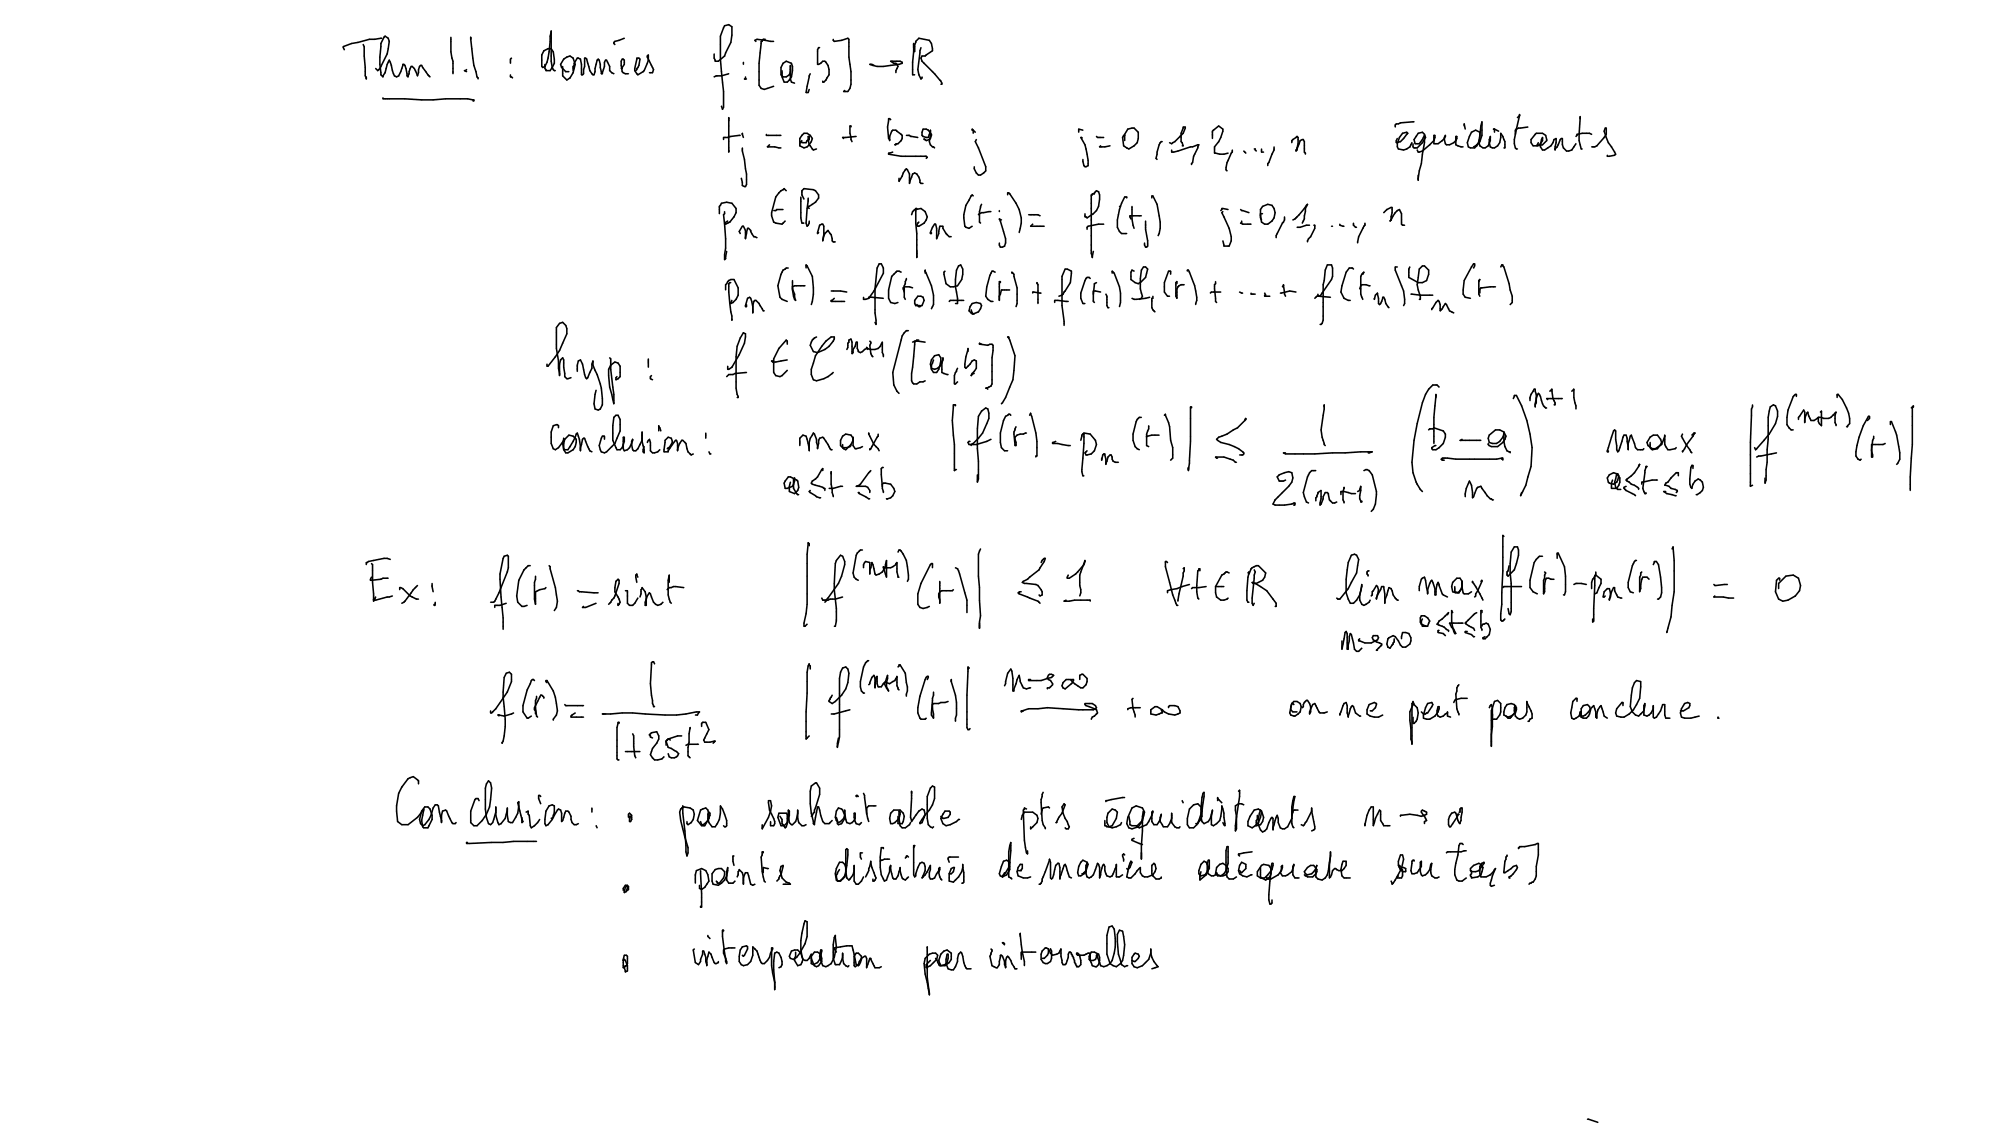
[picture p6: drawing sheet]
<svg xmlns="http://www.w3.org/2000/svg" width="598mm" height="339mm" viewBox="0 0 598 339" stroke-linecap="round" stroke-linejoin="round" font-family="sans-serif">
<g fill="#000">
<path d="M102.7 14l.3-.3 .2 .3-.2 .5z" fill-rule="evenodd"/>
<path d="M102.9 13.8l2.5-1 .3 .2-2.7 1.2-.3-.2z" fill-rule="evenodd"/>
<path d="M102.7 14.3l.3-.2 .2 .1 .3 .7-.2 .3z" fill-rule="evenodd"/>
<path d="M105.4 12.8l1.9-.3 .3 .2-.2 .3-1.9 .3-.3-.3z" fill-rule="evenodd"/>
<path d="M107.3 12.5l3.4-.9 .3 .2-.1 .2-3.5 1-.3-.3z" fill-rule="evenodd"/>
<path d="M108.7 13.4l.2-.3 .2 .1 .4 .8-.3 .2z" fill-rule="evenodd"/>
<path d="M109 16.8l.2-.2 .3 .2 .3 3.4-.3 .3-.2-.2z" fill-rule="evenodd"/>
<path d="M109 14l.2-.3 .3 .3v2.8l-.3 .2-.2-.2z" fill-rule="evenodd"/>
<path d="M110.6 11.8l.2-.2h1.6l.2 .2-.2 .2h-1.6z" fill-rule="evenodd"/>
<path d="M112.3 11.6l1.9-.4 .3 .3-.2 .2-1.9 .3-.3-.2z" fill-rule="evenodd"/>
<path d="M115.9 16l.2-.1 .2 .4-2.1 3.9-.2-.4z" fill-rule="evenodd"/>
<path d="M113.7 19.3l.2-.2 .3 .2 .3 2.5-.3 .2-.2-.2z" fill-rule="evenodd"/>
<path d="M113.7 17.1l.2-.2 .3 .2v2.2l-.3 .2-.2-.2z" fill-rule="evenodd"/>
<path d="M114 11.5l.2-.3 .6 .3-.3 .2z" fill-rule="evenodd"/>
<path d="M114 14l.2-.3 .3 .3-.3 3.1-.3 .2-.2-.2z" fill-rule="evenodd"/>
<path d="M114 13l.2-.2 .3 .2v1l-.3 .2-.2-.2z" fill-rule="evenodd"/>
<path d="M115 11l.2-.1 .2 .4-1.2 2-.2-.4z" fill-rule="evenodd"/>
<path d="M115.3 10.7l.4 .2-.5 .5-.2-.3z" fill-rule="evenodd"/>
<path d="M116.2 14.6l.2-.2 .3 .2-.4 1.6-.2 .2-.2-.2z" fill-rule="evenodd"/>
<path d="M116.3 18.5l.4 .2-.6 .8-.2-.2z" fill-rule="evenodd"/>
<path d="M116.5 12.4l.2-.2 .3 .2-.3 2.2-.3 .2-.2-.2z" fill-rule="evenodd"/>
<path d="M116.6 17.9l.4 .2-.6 .8-.2-.2z" fill-rule="evenodd"/>
<path d="M115.3 10.8l.3-.1 1.1 .8-.4 .2z" fill-rule="evenodd"/>
<path d="M116.2 11.5l.2-.3 .3 .2 .3 1-.3 .2z" fill-rule="evenodd"/>
<path d="M116.7 17.8l.6 .8-.2 .3-.6-.7z" fill-rule="evenodd"/>
<path d="M116.8 18.7l.3-.3 .2 .2 .3 1-.2 .3z" fill-rule="evenodd"/>
<path d="M117.1 19.6l.3-.2 .2 .2 .3 1.6-.2 .2-.2-.2z" fill-rule="evenodd"/>
<path d="M120.8 19.1l.2 .2-.2 .6-.2-.3z" fill-rule="evenodd"/>
<path d="M120.8 19.1l.6 .2-.6 .2-.2-.2z" fill-rule="evenodd"/>
<path d="M120.9 19.3l.3-.2 .5 .5-.4 .2z" fill-rule="evenodd"/>
<path d="M121.2 19.6l.2-.2 .3 .1 .3 1.1-.2 .2z" fill-rule="evenodd"/>
<path d="M123.1 19.9l.2-.2 .6 .2-.3 .3z" fill-rule="evenodd"/>
<path d="M123.6 19.7l.9 .8-.2 .3-.9-.8z" fill-rule="evenodd"/>
<path d="M126 19.5l.4 .2-.6 .5-.2-.4z" fill-rule="evenodd"/>
<path d="M125.9 19.6l.2-.2 .6 .2-.2 .3z" fill-rule="evenodd"/>
<path d="M126.2 19.6l.3-.2 .2 .1 .3 .7-.2 .3z" fill-rule="evenodd"/>
<path d="M135.2 15.3l.3 .2 .3 1.9-.3 .3-.2-.2-.3-1.9z" fill-rule="evenodd"/>
<path d="M135.2 10.9l.3 .3v.6l-.3 .2-.2-.2v-.6z" fill-rule="evenodd"/>
<path d="M135.2 11.6l.3 .2v.6l-.3 .2-.2-.2v-.6z" fill-rule="evenodd"/>
<path d="M135.2 12.2l.3 .2v3.1l-.3 .3-.2-.3v-3.1z" fill-rule="evenodd"/>
<path d="M135.3 17.4l.2-.2 .3 .2 .3 1-.2 .2z" fill-rule="evenodd"/>
<path d="M135.9 18.1l.2 .3v.6l-.2 .2-.3-.2v-.6z" fill-rule="evenodd"/>
<path d="M135.9 18.8l.2 .2v1.6l-.2 .2-.3-.2v-1.6z" fill-rule="evenodd"/>
<path d="M140.9 11.5l.3-.3 .2 .3-.2 .5z" fill-rule="evenodd"/>
<path d="M140.9 11.2l.3-.3 .2 .3-.2 .5z" fill-rule="evenodd"/>
<path d="M140.9 11.8l.3-.2 .2 .2 .3 2.8-.2 .2-.2-.2z" fill-rule="evenodd"/>
<path d="M140.9 11.2l.3-.3 .2 .3-.2 .5z" fill-rule="evenodd"/>
<path d="M140.9 11.5l.3-.3 .2 .3-.2 .5z" fill-rule="evenodd"/>
<path d="M141.3 14.6l.2-.2 .2 .2 .3 2.8-.2 .3-.2-.2z" fill-rule="evenodd"/>
<path d="M141.6 17.4l.2-.2 .2 .2 .4 2.2-.3 .3-.2-.2z" fill-rule="evenodd"/>
<path d="M142.1 19.4l.9 2-.3 .3-.8-2z" fill-rule="evenodd"/>
<path d="M152.8 17.7l.3-.2 .2 .2-.2 .6z" fill-rule="evenodd"/>
<path d="M152.8 18.1l.3-.3 .2 .3-.2 .5z" fill-rule="evenodd"/>
<path d="M152.8 18.4l.3-.3 .2 .3-.2 .5z" fill-rule="evenodd"/>
<path d="M152.8 18.7l.3-.3 .2 .3-.2 .5z" fill-rule="evenodd"/>
<path d="M152.9 17.6l.4-.4 .3 .2-.4 .6z" fill-rule="evenodd"/>
<path d="M162.2 19.9l.4-.2 .4 .5-.3 .3z" fill-rule="evenodd"/>
<path d="M162.2 16.5l.3-.2 .2 .2v1.6l-.2 .2-.3-.2z" fill-rule="evenodd"/>
<path d="M162.2 18.1l.3-.3 .2 .3v1.8l-.2 .3-.3-.3z" fill-rule="evenodd"/>
<path d="M163.9 18.5l.1-.1 .3 .4-.9 1.4-.2-.4z" fill-rule="evenodd"/>
<path d="M162.9 15.1l.2-.1 .2 .3-.8 1.4-.2-.3z" fill-rule="evenodd"/>
<path d="M163.2 19.3l.2-.2 .3 .2v.6l-.3 .3-.2-.3z" fill-rule="evenodd"/>
<path d="M163.2 19.9l.2-.2 .3 .2v.7l-.3 .2-.2-.2z" fill-rule="evenodd"/>
<path d="M164.1 17.4l.3-.2 .2 .2-.3 1.3-.3 .2-.2-.2z" fill-rule="evenodd"/>
<path d="M164.4 15.5l.3-.2 .2 .2-.3 2-.2 .2-.3-.3z" fill-rule="evenodd"/>
<path d="M164.8 12.4l.2-.2 .2 .2-.3 3.2-.2 .2-.3-.3z" fill-rule="evenodd"/>
<path d="M163 15.1l1.3-.7 .3 .2-1.4 .8-.3-.2z" fill-rule="evenodd"/>
<path d="M164.8 10.8l.2-.2 .2 .2v1.6l-.2 .2-.2-.2z" fill-rule="evenodd"/>
<path d="M165.1 9.5l.2-.1 .2 .2-.3 1.3-.2 .2-.2-.3z" fill-rule="evenodd"/>
<path d="M165.1 9.3l.2-.3 .2 .3-.2 .5z" fill-rule="evenodd"/>
<path d="M164.4 14.4h.9l.2 .2-.2 .2h-.9l-.3-.2z" fill-rule="evenodd"/>
<path d="M165.1 18.4l.2-.3 .2 .2 .3 1.9-.2 .3-.2-.2z" fill-rule="evenodd"/>
<path d="M165.1 9.3l.2-.3 .2 .3v.6l-.2 .2-.2-.2z" fill-rule="evenodd"/>
<path d="M165.1 9.9l.2-.2 .2 .2v1.6l-.2 .2-.2-.2z" fill-rule="evenodd"/>
<path d="M165.1 11.5l.2-.3 .2 .3v3.1l-.2 .2-.2-.2z" fill-rule="evenodd"/>
<path d="M165.1 14.6l.2-.2 .2 .2v2.2l-.2 .2-.2-.2z" fill-rule="evenodd"/>
<path d="M165.1 16.8l.2-.2 .2 .2v1.6l-.2 .2-.2-.2z" fill-rule="evenodd"/>
<path d="M165.1 14.6l.2-.2 .2 .1 .7 1-.3 .3z" fill-rule="evenodd"/>
<path d="M166 17.7l.2-.2 .3 .2v1.3l-.3 .2-.2-.2z" fill-rule="evenodd"/>
<path d="M165.7 15.5l.2-.2 .3 .2 .3 2.2-.3 .3-.2-.2z" fill-rule="evenodd"/>
<path d="M167.9 19.3l.2-.2 .2 .1 .4 1-.3 .3z" fill-rule="evenodd"/>
<path d="M168.7 19.7l.3 .2v1l-.3 .2-.2-.2v-1z" fill-rule="evenodd"/>
<path d="M168.9 17.6l.2-.1 .2 .4-1.2 1.6-.2-.3z" fill-rule="evenodd"/>
<path d="M168.9 17.5l1-.6 .3 .2-1.1 .9-.3-.3z" fill-rule="evenodd"/>
<path d="M169.9 16.9l1-.3 .3 .2-1.2 .5-.2-.2z" fill-rule="evenodd"/>
<path d="M172 19.5l.4 .2-.5 .5-.2-.4z" fill-rule="evenodd"/>
<path d="M170.7 16.8l.4-.2 1 .8-.3 .2z" fill-rule="evenodd"/>
<path d="M172.2 18.8l.2 .2v.6l-.2 .3-.2-.3v-.6z" fill-rule="evenodd"/>
<path d="M172.9 17.3l.2-.1 .2 .3-1.1 1.7-.2-.3z" fill-rule="evenodd"/>
<path d="M171.6 17.4l.3-.2 .2 .2 .6 1.8-.2 .3z" fill-rule="evenodd"/>
<path d="M172.9 17.4l.2-.2 .6 .2-.3 .3z" fill-rule="evenodd"/>
<path d="M173.2 17.4l.4-.2 .7 .5-.3 .3z" fill-rule="evenodd"/>
<path d="M173.8 17.7l.3-.2 .2 .2 .3 1.6-.2 .2-.2-.1z" fill-rule="evenodd"/>
<path d="M174.4 19.1l.2 .2v1.3l-.2 .2-.2-.2v-1.3z" fill-rule="evenodd"/>
<path d="M175.3 18.1l.3 .3v1.5l-.3 .3-.2-.3v-1.5z" fill-rule="evenodd"/>
<path d="M175.3 17.2l.3 .2v1l-.3 .2-.2-.2v-1z" fill-rule="evenodd"/>
<path d="M175.3 17.2l.6 .2-.6 .3-.2-.3z" fill-rule="evenodd"/>
<path d="M175.4 17.4l.3-.2 .5 .5-.3 .3z" fill-rule="evenodd"/>
<path d="M176 17.5l.2 .2 .3 1.2-.2 .3-.3-.1-.3-1.3z" fill-rule="evenodd"/>
<path d="M176.3 18.8l.5 1.1-.2 .3-.6-1.1z" fill-rule="evenodd"/>
<path d="M176.6 19.7l.2 .2 .3 1.2-.2 .3-.2-.2-.3-1.2z" fill-rule="evenodd"/>
<path d="M178.9 18l.2-.2 .2 .3-.3 1.3-.2 .1-.3-.2z" fill-rule="evenodd"/>
<path d="M179.2 17.6l.4 .2-.5 .5-.2-.3z" fill-rule="evenodd"/>
<path d="M179.4 17.5l.5 .5-.2 .3-.5-.5z" fill-rule="evenodd"/>
<path d="M179.5 18.1l.2-.3 .2 .2 .4 1.3-.3 .2-.2-.1z" fill-rule="evenodd"/>
<path d="M179.8 19.3l.2-.2 .3 .2v.9l-.3 .3-.2-.3z" fill-rule="evenodd"/>
<path d="M181 18.7l.3-.3 .2 .3v1.2l-.2 .3-.3-.3z" fill-rule="evenodd"/>
<path d="M181.4 17.9l.4 .2-.5 .8-.3-.2z" fill-rule="evenodd"/>
<path d="M181.4 18.1l.2-.3 .5 .3-.2 .2z" fill-rule="evenodd"/>
<path d="M181.9 17.8l.5 .8-.2 .3-.5-.7z" fill-rule="evenodd"/>
<path d="M182.2 18.4l.9 1.4-.3 .4-.8-1.4z" fill-rule="evenodd"/>
<path d="M182.6 19.9l.2-.2 .3 .2v1.3l-.3 .2-.2-.2z" fill-rule="evenodd"/>
<path d="M184.1 12.5l.2 .2-.2 .6-.2-.3z" fill-rule="evenodd"/>
<path d="M184.2 12.2l.4 .3-.5 .5-.2-.4z" fill-rule="evenodd"/>
<path d="M184.1 12.8l.5 .5-.2 .3-.5-.5z" fill-rule="evenodd"/>
<path d="M184.4 12.2l1.3-.3 .2 .2-.2 .2-1.3 .3-.2-.2z" fill-rule="evenodd"/>
<path d="M185.6 11.9l1.5-.6 .4 .2-1.7 .8-.4-.2z" fill-rule="evenodd"/>
<path d="M186.1 19.6l.2-.2 .2 .2 .3 1.9-.2 .2-.2-.2z" fill-rule="evenodd"/>
<path d="M186.1 18.4l.2-.3 .2 .3v1.2l-.2 .3-.2-.3z" fill-rule="evenodd"/>
<path d="M186.4 17.6l.4 .1-.5 .9-.2-.2z" fill-rule="evenodd"/>
<path d="M186.6 17.5l.6 .2-.6 .3-.2-.3z" fill-rule="evenodd"/>
<path d="M187.2 18.4l.3 .3v.6l-.3 .2-.2-.2v-.6z" fill-rule="evenodd"/>
<path d="M187.2 17.8l.3 .3v.6l-.3 .2-.2-.2v-.6z" fill-rule="evenodd"/>
<path d="M186.9 17.5l.5 .5-.2 .3-.5-.5z" fill-rule="evenodd"/>
<path d="M190.8 17.7l.2-.2 .2 .3-.6 2.8-.2 .2-.3-.3z" fill-rule="evenodd"/>
<path d="M191 17.2l.2 .2-.2 .6-.2-.3z" fill-rule="evenodd"/>
<path d="M191.7 17.7l.2-.2 .3 .2-.4 2-.2 .2-.2-.3z" fill-rule="evenodd"/>
<path d="M191 17.2h.6l.3 .2-.3 .3h-.6l-.2-.3z" fill-rule="evenodd"/>
<path d="M191.6 17.2l.5 .4-.2 .4-.5-.5z" fill-rule="evenodd"/>
<path d="M194.2 18l.2-.2 .3 .3-.6 1.1-.2-.2z" fill-rule="evenodd"/>
<path d="M194.4 16.3l.3 .2v1.6l-.3 .2-.2-.2v-1.6z" fill-rule="evenodd"/>
<path d="M193.9 17.1l.2-.2 .2 .1 .7 1.3-.2 .3z" fill-rule="evenodd"/>
<path d="M193.9 16.8l.2-.2 .3 .2-.3 .5z" fill-rule="evenodd"/>
<path d="M194.3 16.3l.4 .3-.6 .4-.2-.3z" fill-rule="evenodd"/>
<path d="M194.8 18.1l.8 1.4-.2 .4-.9-1.4z" fill-rule="evenodd"/>
<path d="M195.1 19.6l.3-.2 .2 .1 .3 .7-.2 .3z" fill-rule="evenodd"/>
<path d="M214.2 17.2l.5 .7-.2 .4-.5-.8z" fill-rule="evenodd"/>
<path d="M214.2 15.9l.2 .3v1.2l-.2 .3-.3-.3v-1.2z" fill-rule="evenodd"/>
<path d="M214.5 18.1h.9l.3 .3-.3 .2h-.9l-.2-.2z" fill-rule="evenodd"/>
<path d="M214.5 17.8l.2 .3-.2 .5-.2-.2z" fill-rule="evenodd"/>
<path d="M215.3 18.2l1.9-1.6 .3 .2-1.9 1.7-.4-.1z" fill-rule="evenodd"/>
<path d="M216.1 17.5l.2 .2 .3 3.8-.2 .2-.3-.2-.3-3.7z" fill-rule="evenodd"/>
<path d="M216.1 10.6l.2 .2v2.6l-.2 .2-.3-.2v-2.6z" fill-rule="evenodd"/>
<path d="M216.1 13.1l.2 .3v4.3l-.2 .3-.3-.3v-4.3z" fill-rule="evenodd"/>
<path d="M217.4 15.8l.2-.2 .3 .3-.6 1.1-.2-.2z" fill-rule="evenodd"/>
<path d="M216.8 8.3l.2-.2 .2 .3-1.1 2.7-.3-.3z" fill-rule="evenodd"/>
<path d="M219 12.6l.2-.1 .2 .3-1.8 3.3-.2-.3z" fill-rule="evenodd"/>
<path d="M217.1 7.6l.4 .1-.5 .9-.2-.3z" fill-rule="evenodd"/>
<path d="M217.3 7.5l1.3-.3 .2 .2-.2 .2-1.3 .3-.2-.2z" fill-rule="evenodd"/>
<path d="M219.3 10.5l.2-.2 .2 .2-.3 2.3-.2 .2-.2-.3z" fill-rule="evenodd"/>
<path d="M219.5 7.8l.2 .2v2.5l-.2 .3-.2-.3v-2.5z" fill-rule="evenodd"/>
<path d="M218.6 7.2l1.1 .8-.3 .2-1-.6-.1-.2z" fill-rule="evenodd"/>
<path d="M222.7 18.7l.2-.3 .3 .3v.6l-.3 .2-.2-.2z" fill-rule="evenodd"/>
<path d="M226.2 11.9l.8-.3 .3 .2-.9 .5z" fill-rule="evenodd"/>
<path d="M226.4 11.9l.5 .4-.2 .3-.5-.4z" fill-rule="evenodd"/>
<path d="M227 11.6l2.6 .3 .2 .2-.3 .2-2.5-.3-.2-.2z" fill-rule="evenodd"/>
<path d="M227.4 19l.2-.2 .3 .2v2.5l-.3 .2-.2-.2z" fill-rule="evenodd"/>
<path d="M227.7 15.8l.3-.2 .2 .3-.3 3.1-.3 .2-.2-.2z" fill-rule="evenodd"/>
<path d="M228 13l.3-.2 .2 .2-.3 2.9-.2 .2-.3-.2z" fill-rule="evenodd"/>
<path d="M228.3 12.2l.2 .2v.6l-.2 .3-.3-.3v-.6z" fill-rule="evenodd"/>
<path d="M228.3 12.2l.5 .2-.5 .2-.3-.2z" fill-rule="evenodd"/>
<path d="M228.6 11.9l.2 .2-.2 .5-.2-.2z" fill-rule="evenodd"/>
<path d="M228.7 11.6l.4 .3-.5 .4-.2-.3z" fill-rule="evenodd"/>
<path d="M228.7 11.8l.2-.2h.6l.3 .2-.3 .2h-.6z" fill-rule="evenodd"/>
<path d="M229.5 11.9l1.6 .3 .2 .2-.2 .2-1.6-.3-.2-.2z" fill-rule="evenodd"/>
<path d="M231.1 12.2h.9l.3 .2-.3 .2h-.9l-.2-.2z" fill-rule="evenodd"/>
<path d="M234.7 18.8h.2l.2 .3-.9 1.4-.2-.4z" fill-rule="evenodd"/>
<path d="M234.7 18.8l1-.7 .3 .3-1.1 .8-.3-.2z" fill-rule="evenodd"/>
<path d="M237 19.4l.3 .2-.3 .6-.2-.3z" fill-rule="evenodd"/>
<path d="M235.8 18.1l1.8 .9-.3 .2-1.6-.6-.1-.2z" fill-rule="evenodd"/>
<path d="M237 19.4l.3 .2v1.3l-.3 .2-.2-.2v-1.3z" fill-rule="evenodd"/>
<path d="M245.2 19.1l.5 .2-.5 .2-.2-.2z" fill-rule="evenodd"/>
<path d="M245.3 19.1l.8-.3 .3 .2-.9 .5z" fill-rule="evenodd"/>
<path d="M245.2 14.7l.2 .2v.6l-.2 .3-.2-.3v-.6z" fill-rule="evenodd"/>
<path d="M245.2 15.3l.2 .2v3.2l-.2 .2-.2-.2v-3.2z" fill-rule="evenodd"/>
<path d="M245.2 18.4l.2 .3v.6l-.2 .2-.2-.2v-.6z" fill-rule="evenodd"/>
<path d="M245.3 14.1l.4 .2-.5 .9-.2-.3z" fill-rule="evenodd"/>
<path d="M245.3 14.3l.2-.2 .6 .2-.3 .2z" fill-rule="evenodd"/>
<path d="M246.6 18.2l.4 .3-.9 .7-.2-.3z" fill-rule="evenodd"/>
<path d="M246.8 18.1h.6l.2 .3-.2 .2h-.6l-.3-.2z" fill-rule="evenodd"/>
<path d="M247.1 18.4l.4-.2 .4 .5-.3 .2z" fill-rule="evenodd"/>
<path d="M247.5 18.7l.2-.3 .2 .2 .6 1-.2 .3z" fill-rule="evenodd"/>
<path d="M248.3 19.4l.3 .2 .3 1.2-.3 .3-.2-.2-.3-1.2z" fill-rule="evenodd"/>
<path d="M249.9 11.9l.5 .4-.2 .3-.5-.4z" fill-rule="evenodd"/>
<path d="M249.9 11.6l.2 .2-.2 .5-.2-.2z" fill-rule="evenodd"/>
<path d="M250.2 12.2l2.2-.3 .2 .2-.2 .2-2.2 .3-.2-.2z" fill-rule="evenodd"/>
<path d="M252.3 11.9l1.9-.6 .3 .2-2 .8-.3-.2z" fill-rule="evenodd"/>
<path d="M254.3 11.2l.5 .5-.2 .3-.5-.4z" fill-rule="evenodd"/>
<path d="M254.6 16.9l.2 .2 .3 2.2-.2 .2-.2-.2-.3-2.2z" fill-rule="evenodd"/>
<path d="M254.6 11.6l.2 .2v.9l-.2 .3-.2-.3v-.9z" fill-rule="evenodd"/>
<path d="M254.6 12.5l.2 .2v1.3l-.2 .2-.2-.2v-1.3z" fill-rule="evenodd"/>
<path d="M254.6 13.7l.2 .3v3.1l-.2 .2-.2-.2v-3.1z" fill-rule="evenodd"/>
<path d="M254.7 19.3l.2-.2 .2 .2 .4 2.2-.3 .2-.2-.2z" fill-rule="evenodd"/>
<path d="M260.9 19.1l1.1 .5-.2 .3-1-.4-.2-.2z" fill-rule="evenodd"/>
<path d="M260.9 19.1l.5 .2-.5 .2-.3-.2z" fill-rule="evenodd"/>
<path d="M260.9 19.3l.3-.2 .5 .2-.2 .2z" fill-rule="evenodd"/>
<path d="M261.8 19.4l1.3 .3 .2 .2-.3 .3-1.3-.4-.1-.2z" fill-rule="evenodd"/>
<path d="M261.5 19.1l.8 .5-.2 .3-.7-.4-.2-.2z" fill-rule="evenodd"/>
<path d="M263 19.7h1.9l.3 .2-.3 .3h-1.9l-.2-.3z" fill-rule="evenodd"/>
<path d="M264.9 19.7l2.2-.3 .3 .2-.2 .3-2.3 .3-.2-.3z" fill-rule="evenodd"/>
<path d="M267.1 19.4l2.5-.3 .3 .2-.2 .2-2.6 .4-.2-.3z" fill-rule="evenodd"/>
<path d="M266.9 18.4l.4-.2 1 .8-.4 .2z" fill-rule="evenodd"/>
<path d="M266.9 18.4l.2-.3 .6 .3-.3 .2z" fill-rule="evenodd"/>
<path d="M267.2 18.4l.2-.3 .6 .3-.3 .2z" fill-rule="evenodd"/>
<path d="M267.8 19l.3-.2h.6l.2 .2-.2 .2h-.6z" fill-rule="evenodd"/>
<path d="M268.7 18.8l.5 .4-.2 .3-.5-.4z" fill-rule="evenodd"/>
<path d="M267.7 18.1h1.3l.2 .3-.2 .2h-1.3l-.2-.2z" fill-rule="evenodd"/>
<path d="M268.8 19.3l.2-.2 .2 .1 .3 .7-.2 .3z" fill-rule="evenodd"/>
<path d="M269.6 19.1l1-.3 .2 .2-1.2 .5-.2-.2z" fill-rule="evenodd"/>
<path d="M268.8 18.4l.2-.3h.9l.3 .3-.3 .2h-.9z" fill-rule="evenodd"/>
<path d="M270.6 18.4l.2 .3-.2 .5-.3-.2z" fill-rule="evenodd"/>
<path d="M269.7 18.4l.3-.2 .8 .5-.3 .2z" fill-rule="evenodd"/>
<path d="M273.8 13.4l.2-.3 .2 .3v.9l-.2 .2-.2-.2z" fill-rule="evenodd"/>
<path d="M273.8 13l.2-.2 .2 .2-.2 .6z" fill-rule="evenodd"/>
<path d="M273.5 18.7l.2-.3 .2 .3v2.2l-.2 .2-.2-.2z" fill-rule="evenodd"/>
<path d="M274.3 13.7l.3 .3v1.5l-.3 .3-.2-.3v-1.5z" fill-rule="evenodd"/>
<path d="M274.3 13.1l.3 .3v.6l-.3 .2-.2-.2v-.6z" fill-rule="evenodd"/>
<path d="M274.5 12.6l.4 .1-.6 .9-.2-.2z" fill-rule="evenodd"/>
<path d="M273.8 15.5l.2-.2 .2 .2-.3 3.2-.2 .2-.2-.2z" fill-rule="evenodd"/>
<path d="M273.8 13l.2-.2 .2 .2v2.5l-.2 .3-.2-.3z" fill-rule="evenodd"/>
<path d="M274.4 12.4l.2-.2 .3 .2-.3 .6z" fill-rule="evenodd"/>
<path d="M275.4 11.3l.4 .3-1.2 1-.2-.3z" fill-rule="evenodd"/>
<path d="M275.3 11.5l.3-.3 3.2 .7 .1 .2-.2 .2-3.2-.6z" fill-rule="evenodd"/>
<path d="M275.7 15.8l.2-.2 .2 .3-.6 5-.2 .2-.3-.3z" fill-rule="evenodd"/>
<path d="M275.7 15.2l.2-.2 .2 .2v.7l-.2 .2-.2-.2z" fill-rule="evenodd"/>
<path d="M276 14.2l.2-.1 .2 .2-.5 1.2-.2-.3z" fill-rule="evenodd"/>
<path d="M276 17.4l.2-.2 .2 .2 .4 1-.3 .2z" fill-rule="evenodd"/>
<path d="M276.3 18.4l.3-.2 .8 .8-.3 .2z" fill-rule="evenodd"/>
<path d="M276.3 16.6l.5 .2-.6 .9-.2-.3z" fill-rule="evenodd"/>
<path d="M276.9 19l.4-.2 2.6 2.7-.4 .2z" fill-rule="evenodd"/>
<path d="M276.3 16.8l.2-.2h1l.2 .2-.2 .2h-1z" fill-rule="evenodd"/>
<path d="M277.3 16.6l.4-.3 .3 .2-.4 .5z" fill-rule="evenodd"/>
<path d="M278.5 12.1l.2-.2 .2 .1 .7 1-.3 .3z" fill-rule="evenodd"/>
<path d="M279.1 13l.2-.2 .3 .2 .3 1.6-.2 .2-.3-.1z" fill-rule="evenodd"/>
<path d="M277.6 16.3l2-1.3 .3 .2-2.1 1.5-.3-.2z" fill-rule="evenodd"/>
<path d="M279.4 14.6l.3-.2 .2 .2v.6l-.2 .3-.3-.3z" fill-rule="evenodd"/>
<path d="M109.6 23.1l.2-.3 .3 .3v.6l-.3 .2-.2-.2z" fill-rule="evenodd"/>
<path d="M109.5 22.5l.6 .8-.3 .3-.5-.7z" fill-rule="evenodd"/>
<path d="M109.5 20l.3 .2v1.3l-.3 .2-.2-.2v-1.3z" fill-rule="evenodd"/>
<path d="M109.5 21.3l.3 .2v1.3l-.3 .2-.2-.2v-1.3z" fill-rule="evenodd"/>
<path d="M109.6 23.4l.2-.3 .3 .3-.3 .5z" fill-rule="evenodd"/>
<path d="M112.4 20.6l.4-.3 .7 .9-.3 .2z" fill-rule="evenodd"/>
<path d="M113.1 21l.4-.3 .3 .2-.4 .5z" fill-rule="evenodd"/>
<path d="M113.8 20.4l.3 .3-.5 .4-.2-.3z" fill-rule="evenodd"/>
<path d="M114.1 19.8l.4 .1-.6 .9-.2-.2z" fill-rule="evenodd"/>
<path d="M114 22.4l.3-.2 .8 .9-.3 .2z" fill-rule="evenodd"/>
<path d="M114 21.8l.2-.2 .3 .2v.6l-.3 .3-.2-.3z" fill-rule="evenodd"/>
<path d="M114.6 22.8l.3-.3 .2 .3-.2 .5z" fill-rule="evenodd"/>
<path d="M115.3 21.7l.2-.1 .2 .3-.8 1.1-.2-.4z" fill-rule="evenodd"/>
<path d="M114.6 29.6l.3-.2h.6l.2 .2-.2 .3h-.6z" fill-rule="evenodd"/>
<path d="M114.6 29.3l.3-.2 .2 .2-.2 .6z" fill-rule="evenodd"/>
<path d="M115.6 20.5l.2-.2 .2 .3-.3 1.3-.2 .1-.2-.2z" fill-rule="evenodd"/>
<path d="M115.3 29.6l.2-.2h.6l.2 .2-.2 .3h-.6z" fill-rule="evenodd"/>
<path d="M115.9 19.2l.2-.1 .2 .2-.3 1.3-.2 .2-.2-.2z" fill-rule="evenodd"/>
<path d="M115.9 29.6l.2-.2h.6l.3 .2-.3 .3h-.6z" fill-rule="evenodd"/>
<path d="M116.7 29.4h4.7l.3 .2-.3 .3h-4.7l-.2-.3z" fill-rule="evenodd"/>
<path d="M117.4 21.2l.3-.2 .2 .1 .3 1-.2 .3z" fill-rule="evenodd"/>
<path d="M118 21.9l.5 .7-.2 .4-.5-.8z" fill-rule="evenodd"/>
<path d="M118.1 22.8l.3-.3 .8 .6-.4 .2z" fill-rule="evenodd"/>
<path d="M118.8 22.9l.8-.4 .2 .3-.9 .5z" fill-rule="evenodd"/>
<path d="M120 21.3h.2l.2 .3-.8 1.4-.2-.4z" fill-rule="evenodd"/>
<path d="M120.3 20.5l.2-.2 .2 .3-.5 1.1-.2-.2z" fill-rule="evenodd"/>
<path d="M120.6 19.5l.2-.1 .2 .2-.5 1.2-.2-.2z" fill-rule="evenodd"/>
<path d="M121.2 29.6l.3-.2 5 .3 .2 .3-.3 .2-5-.3z" fill-rule="evenodd"/>
<path d="M121.8 20.3l.2 .2 .3 1.6-.2 .3-.3-.2-.3-1.6z" fill-rule="evenodd"/>
<path d="M122.1 22.8l.3-.3 .2 .3-.2 .5z" fill-rule="evenodd"/>
<path d="M122.5 22l.4 .1-.5 .9-.3-.2z" fill-rule="evenodd"/>
<path d="M122.1 22.5l.5 .5-.2 .3-.5-.5z" fill-rule="evenodd"/>
<path d="M122.1 21.9l.2 .2v.7l-.2 .2-.3-.2v-.7z" fill-rule="evenodd"/>
<path d="M122.5 21.5l.2-.2 .2 .2v.6l-.2 .3-.2-.3z" fill-rule="evenodd"/>
<path d="M122.8 20.5l.2-.2 .2 .3-.5 1.1-.2-.2z" fill-rule="evenodd"/>
<path d="M123.1 19.8l.5 .1-.6 .9-.2-.2z" fill-rule="evenodd"/>
<path d="M124 20.6l.3-.3 .2 .2 .3 .7-.2 .2z" fill-rule="evenodd"/>
<path d="M124.3 21.2l.3-.2 .2 .1 .3 .7-.2 .2z" fill-rule="evenodd"/>
<path d="M125.3 21.7l.2-.1 .2 .2-.5 1.2-.2-.2z" fill-rule="evenodd"/>
<path d="M124.7 21.8l.2-.2 .2 .1 .3 1.1-.2 .2z" fill-rule="evenodd"/>
<path d="M125.3 20.9l.2-.3 .2 .3v.9l-.2 .2-.2-.2z" fill-rule="evenodd"/>
<path d="M125.6 19.9l.2-.2 .3 .2-.6 1.2-.2-.2z" fill-rule="evenodd"/>
<path d="M126.2 30l.3-.3h3.4l.2 .3-.2 .2h-3.4z" fill-rule="evenodd"/>
<path d="M126.5 20.2l.5-.1 .9 1.3-.2 .3z" fill-rule="evenodd"/>
<path d="M127.5 21.5l.2-.2 .2 .1 .7 1-.3 .3z" fill-rule="evenodd"/>
<path d="M128.1 22.4l.3-.2 .5 .6-.3 .2z" fill-rule="evenodd"/>
<path d="M128.6 22.5l.6 .5-.2 .3-.6-.5z" fill-rule="evenodd"/>
<path d="M129.9 29.7l3.8-.3 .2 .2-.2 .3-3.8 .3-.2-.2z" fill-rule="evenodd"/>
<path d="M133.7 29.4h4.3l.3 .2-.3 .3h-4.3l-.3-.3z" fill-rule="evenodd"/>
<path d="M135.9 20.3l.2 .3v.9l-.2 .2-.3-.2v-.9z" fill-rule="evenodd"/>
<path d="M135.9 21.3l.2 .2-.2 .5-.3-.2z" fill-rule="evenodd"/>
<path d="M135.9 21.6l.2 .2-.2 .6-.3-.3z" fill-rule="evenodd"/>
<path d="M137.8 29.6l.2-.2h2.2l.3 .2-.3 .3h-2.2z" fill-rule="evenodd"/>
<path d="M139.3 21l.9 .5-.3 .2-.7-.3-.1-.2z" fill-rule="evenodd"/>
<path d="M139.3 21l.5 .2-.5 .2-.2-.2z" fill-rule="evenodd"/>
<path d="M139.4 21l.4-.3 .4 .2-.5 .5z" fill-rule="evenodd"/>
<path d="M140.2 29.4l1.7 .3 .1 .3-.2 .2-1.6-.3-.2-.3z" fill-rule="evenodd"/>
<path d="M141.6 30l.2-.3 .6 .3-.3 .2z" fill-rule="evenodd"/>
<path d="M141.6 30.3l.2-.3 .6 .3-.3 .2z" fill-rule="evenodd"/>
<path d="M142.1 29.7l.3 .3-.3 .5-.2-.2z" fill-rule="evenodd"/>
<path d="M142.5 21.5l.2-.2 .3 .2 .3 1.6-.2 .2-.3-.2z" fill-rule="evenodd"/>
<path d="M142.8 23.1l.3-.2 .5 .5-.3 .2z" fill-rule="evenodd"/>
<path d="M143.1 23.4l.3-.3 .2 .3-.2 .5z" fill-rule="evenodd"/>
<path d="M152.8 23.1l.3-.3 .5 .3-.2 .2z" fill-rule="evenodd"/>
<path d="M152.8 22.4l.3-.2 .2 .2v.7l-.2 .2-.3-.2z" fill-rule="evenodd"/>
<path d="M153.2 23.1l.3-.2 .4 .5-.3 .2z" fill-rule="evenodd"/>
<path d="M162.6 20.1l.8-.4 .3 .2-.9 .6z" fill-rule="evenodd"/>
<path d="M163.2 20.6l.3-.3 .5 .6-.4 .2z" fill-rule="evenodd"/>
<path d="M163.7 21h1.3l.2 .2-.2 .2h-1.3l-.2-.2z" fill-rule="evenodd"/>
<path d="M163.7 20.6l.3 .3-.3 .5-.2-.2z" fill-rule="evenodd"/>
<path d="M165.4 20.1l.2-.1 .2 .4-.8 1-.2-.3z" fill-rule="evenodd"/>
<path d="M166.1 18.8h.1l.3 .3-.9 1.4-.2-.4z" fill-rule="evenodd"/>
<path d="M165.6 20l.5 .8-.2 .3-.5-.7z" fill-rule="evenodd"/>
<path d="M165.7 20.9l.3-.2 .5 .5-.3 .2z" fill-rule="evenodd"/>
<path d="M166 21.2l.2-.2 .6 .2-.2 .2z" fill-rule="evenodd"/>
<path d="M168.2 20.2l.4-.1 1.3 1.4-.4 .2z" fill-rule="evenodd"/>
<path d="M168.7 22.5l1.5 1.3-.2 .4-1.4-1.3z" fill-rule="evenodd"/>
<path d="M168.7 20.6l.3 .3v.6l-.3 .2-.2-.2v-.6z" fill-rule="evenodd"/>
<path d="M168.7 21.3l.3 .2v.6l-.3 .3-.2-.3v-.6z" fill-rule="evenodd"/>
<path d="M168.7 21.9l.3 .2v.7l-.3 .2-.2-.2v-.7z" fill-rule="evenodd"/>
<path d="M169.5 21.5l.2-.2h.9l.3 .2-.3 .2h-.9z" fill-rule="evenodd"/>
<path d="M169.9 23.8l1-.6 .3 .2-1.1 .8-.3-.2z" fill-rule="evenodd"/>
<path d="M171.7 21.7l.2-.1 .2 .3-1.2 1.7-.2-.3z" fill-rule="evenodd"/>
<path d="M171.6 20.6l.3-.3 .2 .3v.6l-.2 .2-.3-.2z" fill-rule="evenodd"/>
<path d="M171.6 20.2l.3-.2 .2 .2-.2 .6z" fill-rule="evenodd"/>
<path d="M171.6 19.9l.3-.2 .2 .2-.2 .6z" fill-rule="evenodd"/>
<path d="M172 20.5l.2-.2 .2 .3-.3 1.3-.2 .1-.3-.2z" fill-rule="evenodd"/>
<path d="M172.3 19.2l.2-.1 .2 .2-.3 1.3-.2 .2-.2-.2z" fill-rule="evenodd"/>
<path d="M174.4 22.2l.5 .2-.5 .3-.2-.3z" fill-rule="evenodd"/>
<path d="M174.8 22l.4 .2-.5 .5-.2-.4z" fill-rule="evenodd"/>
<path d="M174.4 20.3l.2 .3v1.2l-.2 .2-.2-.2v-1.2z" fill-rule="evenodd"/>
<path d="M174.4 21.6l.2 .2v.6l-.2 .3-.2-.3v-.6z" fill-rule="evenodd"/>
<path d="M175 20.6l.2 .3v1.2l-.2 .3-.2-.3v-1.2z" fill-rule="evenodd"/>
<path d="M175.1 19.9l.2-.2 .3 .2-.6 1.2-.2-.2z" fill-rule="evenodd"/>
<path d="M176.7 21.2l.2-.2 .2 .1 .6 1-.2 .3z" fill-rule="evenodd"/>
<path d="M177.5 21.9l.5 .4-.2 .4-.5-.5z" fill-rule="evenodd"/>
<path d="M177.8 22.2l.6 .2-.6 .3-.2-.3z" fill-rule="evenodd"/>
<path d="M178.2 21.4l.3-.1 .2 .2-.6 1.2-.2-.3z" fill-rule="evenodd"/>
<path d="M178.2 20.6l.3-.3 .2 .3v.9l-.2 .2-.3-.2z" fill-rule="evenodd"/>
<path d="M178.5 19.2l.3-.1 .2 .2-.3 1.3-.2 .2-.3-.2z" fill-rule="evenodd"/>
<path d="M179.8 20.2l.2-.2 .3 .2 .3 1.3-.3 .2-.2-.1z" fill-rule="evenodd"/>
<path d="M180.3 21.9l.6 .2-.6 .3-.2-.3z" fill-rule="evenodd"/>
<path d="M180.7 21.6l.2 .2-.2 .6-.3-.3z" fill-rule="evenodd"/>
<path d="M180.7 20.8l.3-.2 .2 .3-.5 1.1-.3-.2z" fill-rule="evenodd"/>
<path d="M180.3 21.3l.3 .2v.6l-.3 .3-.2-.3v-.6z" fill-rule="evenodd"/>
<path d="M181.1 19.9l.2-.2 .2 .2-.5 1.2-.3-.2z" fill-rule="evenodd"/>
<path d="M182.6 21.2l.3-.2 .8 .8-.3 .2z" fill-rule="evenodd"/>
<path d="M183.2 21.8l.4-.2 .7 .5-.3 .2z" fill-rule="evenodd"/>
<path d="M186.1 20.6l.2-.3 .5 .3-.2 .2z" fill-rule="evenodd"/>
<path d="M186.6 20l.2 .2-.2 .6-.2-.2z" fill-rule="evenodd"/>
<path d="M187 19.2l.2-.1 .2 .3-.8 1.1-.2-.4z" fill-rule="evenodd"/>
<path d="M186.6 21.3l.5 .4-.2 .3-.5-.4z" fill-rule="evenodd"/>
<path d="M186.9 21.6l.9 .5-.3 .3-.7-.4-.1-.2z" fill-rule="evenodd"/>
<path d="M187.5 21.9h1l.2 .2-.2 .3h-1l-.2-.3z" fill-rule="evenodd"/>
<path d="M190.8 20.7l.4 .3-.5 .4-.2-.3z" fill-rule="evenodd"/>
<path d="M190.1 21.2l.3-.2 .2 .1 .6 1-.2 .3z" fill-rule="evenodd"/>
<path d="M190.1 20.6l.3-.3 .2 .3v.6l-.2 .2-.3-.2z" fill-rule="evenodd"/>
<path d="M191 20.3l.2 .3-.2 .5-.2-.2z" fill-rule="evenodd"/>
<path d="M191.1 20.1l.4 .2-.5 .5-.2-.3z" fill-rule="evenodd"/>
<path d="M191.4 19.5l.5 .1-.6 .9-.2-.3z" fill-rule="evenodd"/>
<path d="M191 21.9l.5 .4-.2 .4-.5-.5z" fill-rule="evenodd"/>
<path d="M191.2 22.2l1.6-.9 .3 .2-1.7 1.1-.3-.2z" fill-rule="evenodd"/>
<path d="M193 21l.4 .3-.5 .4-.2-.3z" fill-rule="evenodd"/>
<path d="M193.9 18.9l.2-.1 .2 .3-1.1 2.3-.2-.3z" fill-rule="evenodd"/>
<path d="M194.8 21.6l.5 .2-.5 .2-.3-.2z" fill-rule="evenodd"/>
<path d="M195.1 21.6h.6l.2 .2-.2 .2h-.6l-.3-.2z" fill-rule="evenodd"/>
<path d="M195.5 20.2l.2-.2 .2 .1 .3 .8-.2 .2z" fill-rule="evenodd"/>
<path d="M195.8 20.8l.2-.2 .2 .3-.5 1.1-.2-.2z" fill-rule="evenodd"/>
<path d="M214 22.9l.8-.4 .2 .3-.8 .5z" fill-rule="evenodd"/>
<path d="M214.8 22.5l.5 .3-.5 .2-.2-.2z" fill-rule="evenodd"/>
<path d="M214.9 22.8l.2-.3h1.3l.2 .3-.2 .2h-1.3z" fill-rule="evenodd"/>
<path d="M216.3 22.5l2.2-.6 .3 .2-.2 .3-2.2 .6-.3-.2z" fill-rule="evenodd"/>
<path d="M216.4 31.6l.5 1.1-.2 .3-.6-1.1z" fill-rule="evenodd"/>
<path d="M216.4 21.3l.2 .2 .3 3.1-.2 .3-.3-.2-.3-3.2z" fill-rule="evenodd"/>
<path d="M216.4 24.6l.3-.2 .2 .2 .3 2.9-.2 .2-.2-.2z" fill-rule="evenodd"/>
<path d="M216.8 32l.4 .2-.5 .8-.3-.2z" fill-rule="evenodd"/>
<path d="M216.8 27.5l.2-.3 .2 .3v3.4l-.2 .2-.2-.2z" fill-rule="evenodd"/>
<path d="M216.8 30.9l.2-.2 .2 .2v1.3l-.2 .2-.2-.2z" fill-rule="evenodd"/>
<path d="M218.6 35.4l.2 .2v.6l-.2 .3-.3-.3v-.6z" fill-rule="evenodd"/>
<path d="M218.6 35l.2 .3-.2 .5-.3-.2z" fill-rule="evenodd"/>
<path d="M218.6 35l.2 .3-.2 .5-.3-.2z" fill-rule="evenodd"/>
<path d="M218.6 35.4l.2 .2v.6l-.2 .3-.3-.3v-.6z" fill-rule="evenodd"/>
<path d="M218.6 36l.2 .2v1.6l-.2 .2-.3-.2v-1.6z" fill-rule="evenodd"/>
<path d="M218.6 37.6l.2 .2v2.8l-.2 .2-.3-.2v-2.8z" fill-rule="evenodd"/>
<path d="M222.6 39.7l.3 .3-.3 .5-.2-.2z" fill-rule="evenodd"/>
<path d="M223.3 23.5h.6l.2 .2-.2 .2h-.6l-.3-.2z" fill-rule="evenodd"/>
<path d="M223.3 23.5l.5 .2-.5 .2-.3-.2z" fill-rule="evenodd"/>
<path d="M223.6 22.8l.2 .3v.6l-.2 .2-.3-.2v-.6z" fill-rule="evenodd"/>
<path d="M227.4 25.6l.2-.3 .2 .1 .7 1-.2 .3z" fill-rule="evenodd"/>
<path d="M227.4 21.5l.2-.2 .3 .2v2.5l-.3 .2-.2-.2z" fill-rule="evenodd"/>
<path d="M227.4 24l.2-.2 .3 .2v1.6l-.3 .2-.2-.2z" fill-rule="evenodd"/>
<path d="M228.3 26.3l1.1 .5-.2 .3-1-.4-.2-.2z" fill-rule="evenodd"/>
<path d="M229.1 26.6l1.1-.3 .2 .2-1.2 .6-.2-.3z" fill-rule="evenodd"/>
<path d="M230.1 26.3l1.9-.6 .3 .2-2.1 .8-.3-.2z" fill-rule="evenodd"/>
<path d="M234.2 22.2l.9 .8-.2 .3-.9-.8z" fill-rule="evenodd"/>
<path d="M234.2 20l.3 .2v2.2l-.3 .3-.2-.3v-2.2z" fill-rule="evenodd"/>
<path d="M234.5 22.8l.9 1.7-.2 .4-.9-1.7z" fill-rule="evenodd"/>
<path d="M234.5 21l.3 .2v.6l-.3 .2-.2-.2v-.6z" fill-rule="evenodd"/>
<path d="M234.5 21.6l.3 .2-.3 .6-.2-.3z" fill-rule="evenodd"/>
<path d="M234.5 21.9l.3 .2v.7l-.3 .2-.2-.2v-.7z" fill-rule="evenodd"/>
<path d="M234.5 22.5l.3 .3-.3 .5-.2-.2z" fill-rule="evenodd"/>
<path d="M234.9 22.8h.9l.2 .3-.2 .2h-.9l-.3-.2z" fill-rule="evenodd"/>
<path d="M234.9 24.6l.3-.2h.9l.2 .2-.2 .3h-.9z" fill-rule="evenodd"/>
<path d="M235.7 22.9l1-.7 .3 .2-1.1 .9-.3-.2z" fill-rule="evenodd"/>
<path d="M236.6 23.8l.3 .3-.8 .8-.2-.4z" fill-rule="evenodd"/>
<path d="M236.8 21.4l.2-.1 .3 .2-.6 1.2-.2-.3z" fill-rule="evenodd"/>
<path d="M237.2 22.9l.2-.1 .2 .4-.9 1-.2-.3z" fill-rule="evenodd"/>
<path d="M237 20.6l.3 .3v.6l-.3 .2-.2-.2v-.6z" fill-rule="evenodd"/>
<path d="M237 19.7l.3 .2v1l-.3 .2-.2-.2v-1z" fill-rule="evenodd"/>
<path d="M237.4 21.1l.3-.1 .2 .2-.3 1.9-.2 .2-.3-.2z" fill-rule="evenodd"/>
<path d="M237 23.5l.6 1.1-.2 .3-.6-1.1z" fill-rule="evenodd"/>
<path d="M237 20.6l.3 .3v1.5l-.3 .3-.2-.3v-1.5z" fill-rule="evenodd"/>
<path d="M237 22.2l.3 .2v1.3l-.3 .2-.2-.2v-1.3z" fill-rule="evenodd"/>
<path d="M237.4 24.4l1.1 .5-.2 .3-1-.3-.2-.3z" fill-rule="evenodd"/>
<path d="M237.7 19.7l.2 .2v1.3l-.2 .2-.3-.2v-1.3z" fill-rule="evenodd"/>
<path d="M237.4 18.8l.5 1.1-.2 .3-.6-1.1z" fill-rule="evenodd"/>
<path d="M241.7 27.5h.7l.2 .3-.2 .2h-.7l-.2-.2z" fill-rule="evenodd"/>
<path d="M242.5 26.8l.2-.2 .2 .2-.5 1.2-.3-.2z" fill-rule="evenodd"/>
<path d="M241.8 25.8l.3-.1 .2 .2-.3 1.9-.3 .2-.2-.2z" fill-rule="evenodd"/>
<path d="M242.5 23l.2-.2 .2 .3-.6 2.8-.2 .2-.3-.3z" fill-rule="evenodd"/>
<path d="M242.4 22.8l.3-.3 .2 .3-.2 .5z" fill-rule="evenodd"/>
<path d="M242.8 22l.4 .1-.5 .9-.3-.2z" fill-rule="evenodd"/>
<path d="M246.8 24.1l.2 .2-.2 .6-.3-.3z" fill-rule="evenodd"/>
<path d="M246.8 24.4l.5 .2-.5 .3-.3-.3z" fill-rule="evenodd"/>
<path d="M246.9 24.5l.7-.7 .3 .2-.7 .8z" fill-rule="evenodd"/>
<path d="M247.8 23.2l.4 .2-.5 .8-.2-.2z" fill-rule="evenodd"/>
<path d="M248.4 22.3l.2-.1 .2 .4-.8 1-.2-.4z" fill-rule="evenodd"/>
<path d="M248.6 20.6l.3 .3v1.5l-.3 .3-.2-.3v-1.5z" fill-rule="evenodd"/>
<path d="M253.2 27l.4 .2-.6 .5-.2-.3z" fill-rule="evenodd"/>
<path d="M253 27.2h.6l.3 .3-.3 .2h-.6l-.2-.2z" fill-rule="evenodd"/>
<path d="M253.4 27.5l.2-.3h.7l.2 .3-.2 .2h-.7z" fill-rule="evenodd"/>
<path d="M255 37.8l.2-.2 .3 .2-.3 .5z" fill-rule="evenodd"/>
<path d="M254.7 26.4l.2-.1 .2 .3-.8 1.1-.2-.4z" fill-rule="evenodd"/>
<path d="M254.7 40l.2-.3 .2 .2 .4 1.3-.3 .3-.2-.2z" fill-rule="evenodd"/>
<path d="M254.7 37.8l.2-.2 .2 .2v2.2l-.2 .2-.2-.2z" fill-rule="evenodd"/>
<path d="M254.7 37.8l.2-.2 .6 .2-.3 .2z" fill-rule="evenodd"/>
<path d="M255 25.2l.2-.2 .3 .3-.4 1.3-.2 .1-.2-.2z" fill-rule="evenodd"/>
<path d="M255 21.5l.2-.2 .3 .2v2.5l-.3 .2-.2-.2z" fill-rule="evenodd"/>
<path d="M255 24l.2-.2 .3 .2v1.3l-.3 .2-.2-.2z" fill-rule="evenodd"/>
<path d="M265.9 38.1l.3-.2 .2 .2 .3 3.5-.2 .2-.2-.2z" fill-rule="evenodd"/>
<path d="M266.3 36.2l.2-.2 .2 .2-.3 1.9-.2 .2-.3-.2z" fill-rule="evenodd"/>
<path d="M266.5 35.4l.2 .2-.2 .5-.2-.2z" fill-rule="evenodd"/>
<path d="M266.5 35.7l.2 .2-.2 .6-.2-.3z" fill-rule="evenodd"/>
<path d="M266.5 35.4l.5 .2-.5 .2-.2-.2z" fill-rule="evenodd"/>
<path d="M266.8 35.4l.5 .4-.2 .3-.5-.4z" fill-rule="evenodd"/>
<path d="M267.3 39.2l.4-.4 .3 .2-.5 .6z" fill-rule="evenodd"/>
<path d="M267.7 38.8h1l.2 .2-.2 .3h-1l-.2-.3z" fill-rule="evenodd"/>
<path d="M268.7 38.8l.5 .5-.2 .3-.5-.5z" fill-rule="evenodd"/>
<path d="M268.7 21l.2 .2v.6l-.2 .2-.2-.2v-.6z" fill-rule="evenodd"/>
<path d="M268.8 39.4l.3-.2 1.4 1.1-.4 .2z" fill-rule="evenodd"/>
<path d="M268.8 20.4l.4 .2-.5 .8-.2-.2z" fill-rule="evenodd"/>
<path d="M269.1 19.8l.4 .1-.5 .9-.2-.2z" fill-rule="evenodd"/>
<path d="M273.5 22.4l.2-.2h.6l.3 .2-.3 .3h-.6z" fill-rule="evenodd"/>
<path d="M273.5 20.9l.2-.3 .2 .3v1.5l-.2 .3-.2-.3z" fill-rule="evenodd"/>
<path d="M275.3 20.6l.2 .2 .3 1.6-.2 .3-.3-.2-.3-1.6z" fill-rule="evenodd"/>
<path d="M275.3 22.4l.3-.2 .2 .1 .6 1.3-.2 .3z" fill-rule="evenodd"/>
<path d="M276.4 23.2l.3 .3-.5 .4-.2-.3z" fill-rule="evenodd"/>
<path d="M276.3 23.1l.2-.3 .3 .3-.3 .5z" fill-rule="evenodd"/>
<path d="M276.3 39.7l.2-.3 .3 .3v.9l-.3 .2-.2-.2z" fill-rule="evenodd"/>
<path d="M276.6 38.7l.2-.2 .3 .2-.6 1.2-.2-.2z" fill-rule="evenodd"/>
<path d="M276.6 38.7l.2-.2h1l.2 .2-.2 .3h-1z" fill-rule="evenodd"/>
<path d="M277.5 38.7l.4-.2 .7 .5-.3 .3z" fill-rule="evenodd"/>
<path d="M278.8 39.4l.2-.3 .3 .3-.3 .5z" fill-rule="evenodd"/>
<path d="M278.8 39l.2-.2 .3 .2-.3 .6z" fill-rule="evenodd"/>
<path d="M278.8 39l.2-.2 .3 .2v.7l-.3 .2-.2-.2z" fill-rule="evenodd"/>
<path d="M278.8 39.7l.2-.3 .3 .3v.9l-.3 .2-.2-.2z" fill-rule="evenodd"/>
<path d="M279.4 21.5l.3-.2 .8 .8-.3 .2z" fill-rule="evenodd"/>
<path d="M280 22.1l.5-.1 1.5 1.9-.2 .3z" fill-rule="evenodd"/>
<path d="M281.6 24l.3-.2 .5 .5-.3 .2z" fill-rule="evenodd"/>
<path d="M282.2 24.1l.5 .7-.2 .4-.6-.8z" fill-rule="evenodd"/>
<path d="M282.2 25l.5 .3-.5 .2-.3-.2z" fill-rule="evenodd"/>
<path d="M282.2 24.9l.3-.2 .2 .2-.2 .6z" fill-rule="evenodd"/>
<path d="M291.6 38.5l.2 .2-.2 .6-.3-.3z" fill-rule="evenodd"/>
<path d="M291.9 38.8l.2 .2v1l-.2 .2-.3-.2v-1z" fill-rule="evenodd"/>
<path d="M291.6 38.5l1.1 1.1-.2 .3-1.2-1.1z" fill-rule="evenodd"/>
<path d="M291.6 38.8l.5 .2-.5 .3-.3-.3z" fill-rule="evenodd"/>
<path d="M323.5 38.8l.2 .2v.7l-.2 .2-.2-.2v-.7z" fill-rule="evenodd"/>
<path d="M323.5 38.5l.2 .2-.2 .6-.2-.3z" fill-rule="evenodd"/>
<path d="M323.5 38.5l1.3 .3 .2 .2-.2 .3-1.3-.3-.2-.3z" fill-rule="evenodd"/>
<path d="M338 38.6l.2-.1 .2 .4-1.1 1.6-.2-.3z" fill-rule="evenodd"/>
<path d="M338.2 38.5l1.3-.3 .2 .2-.2 .2-1.3 .4-.2-.3z" fill-rule="evenodd"/>
<path d="M339.3 38.4l.2-.2h.6l.3 .2-.3 .3h-.6z" fill-rule="evenodd"/>
<path d="M340.1 38.2l1.4 1.3-.1 .4-1.4-1.3z" fill-rule="evenodd"/>
<path d="M354.2 39.7l.3 .3v1.2l-.3 .3-.2-.3v-1.2z" fill-rule="evenodd"/>
<path d="M355.3 38.3l.2-.1 .2 .3-.9 1.7-.2-.3z" fill-rule="evenodd"/>
<path d="M354.6 38.3l.2-.1 .3 .3-.9 1.7-.2-.3z" fill-rule="evenodd"/>
<path d="M354.8 37.9l.3 .2-.3 .6-.2-.3z" fill-rule="evenodd"/>
<path d="M355.2 38.1l.3-.2 .2 .2-.2 .6z" fill-rule="evenodd"/>
<path d="M354.8 37.9h.7l.2 .2-.2 .2h-.7l-.2-.2z" fill-rule="evenodd"/>
<path d="M363.6 39.1l.2 .3-.2 .5-.2-.2z" fill-rule="evenodd"/>
<path d="M363.8 38.9l.3 .2-.5 .5-.2-.3z" fill-rule="evenodd"/>
<path d="M363.8 38.9l1.6-1.3 .3 .2-1.7 1.5-.3-.3z" fill-rule="evenodd"/>
<path d="M365.3 37.8l.3-.2 1.4 1.1-.4 .2z" fill-rule="evenodd"/>
<path d="M366.5 39.3l.2-.2 .3 .3-.9 2.1-.2-.3z" fill-rule="evenodd"/>
<path d="M366.5 38.7l.2-.2 .3 .2v.7l-.3 .2-.2-.2z" fill-rule="evenodd"/>
<path d="M418.2 37.8l.2-.2 .3 .2-.3 .5z" fill-rule="evenodd"/>
<path d="M418.2 37.5l.2-.3 .3 .3-.3 .5z" fill-rule="evenodd"/>
<path d="M418.3 37.3l.4-.4 .3 .3-.5 .5z" fill-rule="evenodd"/>
<path d="M418.8 36.9h.6l.2 .3-.2 .2h-.6l-.3-.2z" fill-rule="evenodd"/>
<path d="M419.2 37l.8-.4 .2 .3-.8 .5z" fill-rule="evenodd"/>
<path d="M420 36.6l3.8-.3 .2 .2-.2 .3-3.8 .3-.2-.2z" fill-rule="evenodd"/>
<path d="M420.6 39.8l1.3-.4 .2 .3-.2 .2-1.3 .3-.2-.2z" fill-rule="evenodd"/>
<path d="M423.8 36.3l.5 .2-.5 .3-.3-.3z" fill-rule="evenodd"/>
<path d="M425.3 39.8l1.3-.4 .2 .3-.2 .2-1.3 .3-.2-.2z" fill-rule="evenodd"/>
<path d="M439.1 36.9l.3 .3v.6l-.3 .2-.2-.2v-.6z" fill-rule="evenodd"/>
<path d="M439.1 36.9l.2 .2 .4 1.6-.3 .3-.2-.2-.3-1.6z" fill-rule="evenodd"/>
<path d="M441.1 39.5l.2-.1 .2 .4-.8 1.4-.2-.4z" fill-rule="evenodd"/>
<path d="M441.2 39.5l1.3-.7 .3 .2-1.4 .9-.3-.2z" fill-rule="evenodd"/>
<path d="M442.6 38.8l1.5 .9-.4 .2-1.2-.6-.2-.3z" fill-rule="evenodd"/>
<path d="M444.2 37.5l.2-.3 .3 .3v1.5l-.3 .3-.2-.3z" fill-rule="evenodd"/>
<path d="M444.2 36.5l.2-.2 .3 .2v1l-.3 .2-.2-.2z" fill-rule="evenodd"/>
<path d="M443.9 37.8l.2-.2 .3 .2-.4 2.8-.2 .2-.2-.2z" fill-rule="evenodd"/>
<path d="M444.2 36.5l.2-.2 .3 .2-.3 1.3-.3 .2-.2-.2z" fill-rule="evenodd"/>
<path d="M447.9 38.5l.5 .2-.5 .3-.2-.3z" fill-rule="evenodd"/>
<path d="M448 39l.2-.2 .2 .2v.7l-.2 .2-.2-.2z" fill-rule="evenodd"/>
<path d="M448 38.7l.2-.2 .2 .2-.2 .6z" fill-rule="evenodd"/>
<path d="M447.9 38.5l.5 .2-.5 .3-.2-.3z" fill-rule="evenodd"/>
<path d="M448 38.7l.3-.2 1.4 .9-.3 .2z" fill-rule="evenodd"/>
<path d="M449.8 40l.3-.3 .2 .2 .6 1-.2 .3z" fill-rule="evenodd"/>
<path d="M454.5 38.8l.2 .2-.2 .6-.3-.2z" fill-rule="evenodd"/>
<path d="M454.6 38.6l.4 .2-.5 .5-.2-.3z" fill-rule="evenodd"/>
<path d="M454.6 38.6l.8-.4 .2 .2-.8 .6z" fill-rule="evenodd"/>
<path d="M455.6 34.5l.3 .2-.8 .8-.2-.3z" fill-rule="evenodd"/>
<path d="M454.6 38.7l.2-.2 .2 .3-.6 3.1-.2 .2-.3-.3z" fill-rule="evenodd"/>
<path d="M455.2 38.4l.2-.2h.6l.3 .2-.3 .3h-.6z" fill-rule="evenodd"/>
<path d="M455.5 34.3l.2-.2 .3 .2-.3 .6z" fill-rule="evenodd"/>
<path d="M455.5 34.6l.2-.2 .3 .3-1 4.1-.2 .2-.2-.3z" fill-rule="evenodd"/>
<path d="M455.5 34.3l.2-.2 .3 .2-.3 .6z" fill-rule="evenodd"/>
<path d="M456 38.2l2.2-.3 .3 .2-.2 .2-2.3 .4-.2-.3z" fill-rule="evenodd"/>
<path d="M473.7 35l.2-.3 .2 .3v.6l-.2 .2-.2-.2z" fill-rule="evenodd"/>
<path d="M473.7 35.6l.2-.2 .2 .2-.3 4.7-.2 .2-.3-.2z" fill-rule="evenodd"/>
<path d="M473.7 35l.2-.3 .2 .3-.2 .5z" fill-rule="evenodd"/>
<path d="M473.7 35.3l.2-.3 .2 .3-.2 .5z" fill-rule="evenodd"/>
<path d="M474.3 40l.2-.3h1.3l.2 .3-.2 .2h-1.3z" fill-rule="evenodd"/>
<path d="M475.5 40l.3-.3h.9l.2 .3-.2 .2h-.9z" fill-rule="evenodd"/>
<path d="M476.5 40l.3-.2 .8 .5-.4 .2z" fill-rule="evenodd"/>
<path d="M481.1 39.1l.8 2.1-.2 .3-.8-2.1z" fill-rule="evenodd"/>
<path d="M481.5 38.4l.2-.2 .3 .2-.3 .6z" fill-rule="evenodd"/>
<path d="M481.2 38.3l.2-.1 .2 .2-.5 1.2-.2-.2z" fill-rule="evenodd"/>
<path d="M481.2 38.4l.2-.2 .6 .2-.3 .3z" fill-rule="evenodd"/>
<path d="M216.8 41.2l.2-.2 .2 .2v.7l-.2 .2-.2-.2z" fill-rule="evenodd"/>
<path d="M216.8 41.2l.2-.2 .5 .2-.2 .3z" fill-rule="evenodd"/>
<path d="M217.3 41l.6 .2-.6 .3-.2-.3z" fill-rule="evenodd"/>
<path d="M217.6 41h.6l.3 .2-.3 .3h-.6l-.2-.3z" fill-rule="evenodd"/>
<path d="M218.2 41l1-.3 .2 .2-1.2 .6-.2-.3z" fill-rule="evenodd"/>
<path d="M218.6 45.1l.2 .2-.2 .6-.3-.3z" fill-rule="evenodd"/>
<path d="M218.6 44.8l.2 .2-.2 .5-.3-.2z" fill-rule="evenodd"/>
<path d="M218.6 40.4l.2 .2v1.9l-.2 .2-.3-.2v-1.9z" fill-rule="evenodd"/>
<path d="M218.6 42.3l.2 .2v1.9l-.2 .2-.3-.2v-1.9z" fill-rule="evenodd"/>
<path d="M218.6 44.1l.2 .3v.9l-.2 .2-.3-.2v-.9z" fill-rule="evenodd"/>
<path d="M218.6 45.1l.2 .2-.2 .6-.3-.3z" fill-rule="evenodd"/>
<path d="M219.2 40.7l2.5-.3 .2 .2-.2 .2-2.5 .4-.2-.3z" fill-rule="evenodd"/>
<path d="M221.7 40.4l.5 .2-.5 .2-.2-.2z" fill-rule="evenodd"/>
<path d="M222.6 54.5l.3 .2v.9l-.3 .3-.2-.3v-.9z" fill-rule="evenodd"/>
<path d="M222.6 39.7l.3 .3-.3 .5-.2-.2z" fill-rule="evenodd"/>
<path d="M222.3 53.2l.2 .2 .4 1.3-.3 .2-.2-.1-.3-1.3z" fill-rule="evenodd"/>
<path d="M222.6 40.1l.6 1.1-.3 .3-.5-1.1z" fill-rule="evenodd"/>
<path d="M222.6 45.1l.3 .2 .6 2.5-.2 .3-.3-.2-.6-2.5z" fill-rule="evenodd"/>
<path d="M222.6 44.1l.3 .3-.3 .5-.2-.2z" fill-rule="evenodd"/>
<path d="M222.6 44.4l.3 .3-.3 .5-.2-.2z" fill-rule="evenodd"/>
<path d="M222.6 44.8l.3 .2-.3 .5-.2-.2z" fill-rule="evenodd"/>
<path d="M222.6 55.4l.9 .6-.2 .2-.8-.3-.1-.3z" fill-rule="evenodd"/>
<path d="M223.3 47.6l.2 .2 .3 2.8-.2 .3-.3-.2-.3-2.9z" fill-rule="evenodd"/>
<path d="M223.3 55.7l.5 .3-.5 .2-.3-.2z" fill-rule="evenodd"/>
<path d="M223.6 50.4l.2 .2 .3 1.6-.2 .2-.2-.2-.4-1.5z" fill-rule="evenodd"/>
<path d="M223.7 55.2l.4 .1-.5 .9-.3-.2z" fill-rule="evenodd"/>
<path d="M223.9 52l.2 .2v1.6l-.2 .2-.2-.2v-1.6z" fill-rule="evenodd"/>
<path d="M223.9 53.5l.2 .3v1.5l-.2 .3-.2-.3v-1.5z" fill-rule="evenodd"/>
<path d="M229.8 40.4h.7l.2 .2-.2 .2h-.7l-.2-.2z" fill-rule="evenodd"/>
<path d="M229.8 40.1l.3 .2-.3 .5-.2-.2z" fill-rule="evenodd"/>
<path d="M230.2 43.8l.5 .3-.5 .2-.3-.2z" fill-rule="evenodd"/>
<path d="M230.2 40.6l.3-.2h2.5l.2 .2-.2 .2h-2.5z" fill-rule="evenodd"/>
<path d="M230.2 44.1l.3-.3h1.8l.3 .3-.3 .2h-1.8z" fill-rule="evenodd"/>
<path d="M230 43.9l.7-.7 .3 .2-.8 .9z" fill-rule="evenodd"/>
<path d="M232.1 44.1l.3-.3 1.3 .3 .1 .3-.3 .2-1.2-.3z" fill-rule="evenodd"/>
<path d="M232.4 59l.3-.1 .2 .3-1.3 4.7-.2 .1-.2-.3z" fill-rule="evenodd"/>
<path d="M233 40.4h.9l.2 .2-.2 .2h-.9l-.3-.2z" fill-rule="evenodd"/>
<path d="M233.4 44.4l.2-.3h.6l.3 .3-.3 .2h-.6z" fill-rule="evenodd"/>
<path d="M233.4 57.7l.2-.1 .2 .4-1.1 1.3-.2-.3z" fill-rule="evenodd"/>
<path d="M233.7 40.6l.2-.2 .6 .2-.3 .2z" fill-rule="evenodd"/>
<path d="M233.4 57.7l.7-.7 .4 .2-.8 .9z" fill-rule="evenodd"/>
<path d="M234.1 57l.8-.3 .2 .2-.9 .5z" fill-rule="evenodd"/>
<path d="M234.7 56.7l.4-.3 .3 .2-.5 .5z" fill-rule="evenodd"/>
<path d="M234.9 56.6l.4-.2 .7 .8-.3 .2z" fill-rule="evenodd"/>
<path d="M239.9 42.3l1.1 .5-.2 .2-1-.3-.2-.2z" fill-rule="evenodd"/>
<path d="M239.9 43.5l1.5 .9-.4 .2-1.2-.6-.2-.3z" fill-rule="evenodd"/>
<path d="M239.9 42.6l.2 .2-.2 .6-.3-.3z" fill-rule="evenodd"/>
<path d="M239.9 42.9l.2 .2-.2 .6-.3-.3z" fill-rule="evenodd"/>
<path d="M239.9 43.2l.2 .2-.2 .6-.3-.3z" fill-rule="evenodd"/>
<path d="M239.9 41.3l.2 .3v.9l-.2 .2-.3-.2v-.9z" fill-rule="evenodd"/>
<path d="M239.9 42.6l.5 .2-.5 .2-.3-.2z" fill-rule="evenodd"/>
<path d="M240.5 57.6l.2 .2v.7l-.2 .2-.2-.2v-.7z" fill-rule="evenodd"/>
<path d="M240.5 57.3l.2 .2-.2 .6-.2-.3z" fill-rule="evenodd"/>
<path d="M240.5 57l.2 .2-.2 .6-.2-.3z" fill-rule="evenodd"/>
<path d="M241 56.4l.3 .3-.8 .7-.2-.3z" fill-rule="evenodd"/>
<path d="M240.2 58.9l.2 .2v.6l-.2 .3-.3-.3v-.6z" fill-rule="evenodd"/>
<path d="M240.2 59.5l.2 .2v.6l-.2 .3-.3-.3v-.6z" fill-rule="evenodd"/>
<path d="M240.3 40.5l.2-.1 .2 .3-.8 1.1-.2-.4z" fill-rule="evenodd"/>
<path d="M240.3 42l.4 .2-.5 .8-.3-.2z" fill-rule="evenodd"/>
<path d="M240.8 42.6h.9l.3 .2-.3 .2h-.9l-.2-.2z" fill-rule="evenodd"/>
<path d="M240.5 58.2l.8 1.4-.2 .4-.8-1.4z" fill-rule="evenodd"/>
<path d="M241 44.1l1.1-.3 .2 .3-1.2 .5-.2-.2z" fill-rule="evenodd"/>
<path d="M241.1 56.4l2.9 .3 .2 .2-.3 .2-2.8-.3-.2-.2z" fill-rule="evenodd"/>
<path d="M241 39.8l.3 .3-.8 .7-.2-.3z" fill-rule="evenodd"/>
<path d="M241.9 42l.4 .2-.6 .8-.2-.2z" fill-rule="evenodd"/>
<path d="M242.5 43.3l.4 .2-.8 .8-.3-.3z" fill-rule="evenodd"/>
<path d="M241.9 42l.8-.4 .2 .3-.8 .5z" fill-rule="evenodd"/>
<path d="M241.1 39.7h1l.2 .3-.2 .2h-1l-.2-.2z" fill-rule="evenodd"/>
<path d="M242.4 40.9l.3-.2 .2 .2v1l-.2 .2-.3-.2z" fill-rule="evenodd"/>
<path d="M243.1 42.4l.2-.1 .2 .3-.8 1.1-.2-.4z" fill-rule="evenodd"/>
<path d="M242.4 41.6l.2 .2 .3 1.6-.2 .3-.2-.2-.4-1.6z" fill-rule="evenodd"/>
<path d="M242.4 40.7l.2 .2v1l-.2 .2-.3-.2v-1z" fill-rule="evenodd"/>
<path d="M242.4 59.2l.2 .2v.6l-.2 .3-.3-.3v-.6z" fill-rule="evenodd"/>
<path d="M242.4 40.7l.5 .2-.5 .3-.3-.3z" fill-rule="evenodd"/>
<path d="M242.4 43.4l.4-.2 .4 .5-.3 .3z" fill-rule="evenodd"/>
<path d="M242.1 39.7l1.1 .9-.3 .2-1-.6-.1-.2z" fill-rule="evenodd"/>
<path d="M243.4 41.5l.2-.2 .3 .3-.6 1.1-.2-.2z" fill-rule="evenodd"/>
<path d="M242.8 43.7l.2-.2 .2 .1 .6 1-.2 .3z" fill-rule="evenodd"/>
<path d="M242.8 40.6l.2-.2 .2 .1 .6 1-.2 .3z" fill-rule="evenodd"/>
<path d="M243.6 44.4l.6 .5-.3 .3-.5-.4z" fill-rule="evenodd"/>
<path d="M243.9 44.8l1-.4 .2 .3-1.2 .5-.2-.2z" fill-rule="evenodd"/>
<path d="M243.9 56.7l.9 .5-.2 .2-.8-.3-.1-.2z" fill-rule="evenodd"/>
<path d="M244.6 57l1.1 1.3-.2 .4-1.1-1.3z" fill-rule="evenodd"/>
<path d="M245.3 59.3l.2-.1 .2 .3-1.1 1.4-.2-.4z" fill-rule="evenodd"/>
<path d="M245.3 58.5l.2-.3 .2 .3v.9l-.2 .2-.2-.2z" fill-rule="evenodd"/>
<path d="M252.7 41l.6 .2-.6 .3-.2-.3z" fill-rule="evenodd"/>
<path d="M252.7 41l.5 .5-.2 .3-.5-.5z" fill-rule="evenodd"/>
<path d="M253 41h.6l.3 .2-.3 .3h-.6l-.2-.3z" fill-rule="evenodd"/>
<path d="M253.6 41l3.2-.3 .2 .2-.2 .3-3.2 .3-.2-.3z" fill-rule="evenodd"/>
<path d="M255 41.9l.2-.3 .2 .2 .4 .7-.3 .2z" fill-rule="evenodd"/>
<path d="M255 41.2l.2-.2 .3 .2v.7l-.3 .2-.2-.2z" fill-rule="evenodd"/>
<path d="M266.5 46l3.8 .6 .2 .3-.3 .2-3.7-.6-.2-.3z" fill-rule="evenodd"/>
<path d="M266.8 41l.2 .2v1l-.2 .2-.2-.2v-1z" fill-rule="evenodd"/>
<path d="M266.8 40.7l.2 .2-.2 .6-.2-.3z" fill-rule="evenodd"/>
<path d="M267.2 39.3l.2-.2 .3 .3-.9 1.8-.2-.4z" fill-rule="evenodd"/>
<path d="M266.5 41.3l.5 .5-.2 .3-.5-.5z" fill-rule="evenodd"/>
<path d="M266.5 45.7l.2 .2-.2 .6-.2-.3z" fill-rule="evenodd"/>
<path d="M266.5 45.7l.5 .2-.5 .3-.2-.3z" fill-rule="evenodd"/>
<path d="M266.8 41.6l.2 .3-.2 .5-.2-.2z" fill-rule="evenodd"/>
<path d="M266.7 45.7l1-.3 .3 .2-1.2 .6-.2-.3z" fill-rule="evenodd"/>
<path d="M268.1 43.4l.3-.2 .5 .2-.2 .3z" fill-rule="evenodd"/>
<path d="M268.7 42.9l.2 .2-.2 .6-.2-.3z" fill-rule="evenodd"/>
<path d="M268.2 43.3l.8-.4 .2 .2-.8 .6z" fill-rule="evenodd"/>
<path d="M268.8 43.1l.2-.2 .5 .2-.2 .3z" fill-rule="evenodd"/>
<path d="M270.4 52.7l.2-.1 .2 .3-1.2 1.7-.2-.3z" fill-rule="evenodd"/>
<path d="M269.6 53.2l.3 .3v.6l-.3 .2-.2-.2v-.6z" fill-rule="evenodd"/>
<path d="M269.6 53.8l.3 .3-.3 .5-.2-.2z" fill-rule="evenodd"/>
<path d="M270 46.9l.3-.3h1.2l.2 .3-.2 .2h-1.2z" fill-rule="evenodd"/>
<path d="M270.7 51.8l.2-.1 .2 .2-.5 1.2-.3-.3z" fill-rule="evenodd"/>
<path d="M269.1 43l1.1-1 .3 .2-1.1 1.1z" fill-rule="evenodd"/>
<path d="M270 40.3l.3-.2 .5 .5-.3 .2z" fill-rule="evenodd"/>
<path d="M271.3 50.8l.2-.1 .2 .4-.8 1-.2-.3z" fill-rule="evenodd"/>
<path d="M270.4 41.4l.4 .2-.5 .8-.3-.2z" fill-rule="evenodd"/>
<path d="M270.6 40.4l.2 .2v1l-.2 .2-.3-.2v-1z" fill-rule="evenodd"/>
<path d="M271.7 50.5l.3 .2-.5 .5-.2-.3z" fill-rule="evenodd"/>
<path d="M271.5 46.6h3.1l.3 .3-.3 .2h-3.1l-.2-.2z" fill-rule="evenodd"/>
<path d="M271.6 40.6l.2-.2h.6l.3 .2-.3 .2h-.6z" fill-rule="evenodd"/>
<path d="M271.6 50.6l.3-.2 .5 .5-.4 .3z" fill-rule="evenodd"/>
<path d="M271.9 50.9l.2-.2 .2 .1 .7 1.3-.2 .3z" fill-rule="evenodd"/>
<path d="M272.4 40.4l.6 .2-.6 .2-.2-.2z" fill-rule="evenodd"/>
<path d="M272.8 53.7l.3-.2 .2 .3-.3 1.3-.2 .2-.3-.3z" fill-rule="evenodd"/>
<path d="M273.2 53l.4 .1-.5 .9-.3-.2z" fill-rule="evenodd"/>
<path d="M272.5 40.6l.4-.2 .4 .5-.3 .2z" fill-rule="evenodd"/>
<path d="M272.5 52.2l.3-.2 .2 .2v.9l-.2 .3-.3-.3z" fill-rule="evenodd"/>
<path d="M272.5 53.1l.3-.2 .2 .2v1l-.2 .2-.3-.2z" fill-rule="evenodd"/>
<path d="M272.5 54.1l.3-.3 .2 .3v.9l-.2 .3-.3-.3z" fill-rule="evenodd"/>
<path d="M272.8 40.9l.3-.2 .5 .2-.2 .3z" fill-rule="evenodd"/>
<path d="M273.5 52.1l.2-.1 .2 .2-.5 1.2-.2-.3z" fill-rule="evenodd"/>
<path d="M273.4 40.7l1.9 .3 .2 .2-.2 .3-2-.3-.1-.3z" fill-rule="evenodd"/>
<path d="M273.5 52l.8-.3 .3 .2-.9 .5z" fill-rule="evenodd"/>
<path d="M274.3 51.7l.9 .5-.2 .2-.8-.3-.1-.2z" fill-rule="evenodd"/>
<path d="M274.4 46.9l.2-.3h1.6l.2 .3-.2 .2h-1.6z" fill-rule="evenodd"/>
<path d="M274.7 52.2l.3-.2 .1 .1 .7 1-.2 .3z" fill-rule="evenodd"/>
<path d="M275.3 53.1l.3-.2 .2 .2 .3 1-.2 .2z" fill-rule="evenodd"/>
<path d="M275.7 54.7l.3-.2 .4 .5-.3 .2z" fill-rule="evenodd"/>
<path d="M275.7 54.1l.2-.3 .2 .3v.6l-.2 .2-.2-.2z" fill-rule="evenodd"/>
<path d="M276 46.9l.2-.3h1.3l.2 .3-.2 .2h-1.3z" fill-rule="evenodd"/>
<path d="M276 55l.2-.2h.6l.3 .2-.3 .3h-.6z" fill-rule="evenodd"/>
<path d="M276.3 40.6l.3-.2 .5 .5-.4 .2z" fill-rule="evenodd"/>
<path d="M276.6 40.9l.3-.2 1.1 .5-.3 .3z" fill-rule="evenodd"/>
<path d="M276.9 41.9l.2-.3 .6 .3-.2 .2z" fill-rule="evenodd"/>
<path d="M276.9 41.6l.2-.3 .3 .3-.3 .5z" fill-rule="evenodd"/>
<path d="M277.2 46.9l.3-.3 .5 .3-.2 .2z" fill-rule="evenodd"/>
<path d="M277.2 41.9l.4-.3 .4 .6-.3 .2z" fill-rule="evenodd"/>
<path d="M277.7 42l1-.4 .2 .3-1.1 .5-.3-.2z" fill-rule="evenodd"/>
<path d="M277.5 41.2l.3-.2h.6l.2 .2-.2 .3h-.6z" fill-rule="evenodd"/>
<path d="M277.5 46.9l.4-.2 .4 .5-.3 .2z" fill-rule="evenodd"/>
<path d="M278.5 40.2l.2-.1 .2 .2-.5 1.2-.2-.3z" fill-rule="evenodd"/>
<path d="M277.6 47.3l.4-.3 .3 .2-.4 .5z" fill-rule="evenodd"/>
<path d="M278.9 39.5l.4 .2-.6 .8-.2-.2z" fill-rule="evenodd"/>
<path d="M278.5 41.7l.4-.4 .4 .3-.5 .5z" fill-rule="evenodd"/>
<path d="M279.1 40.5l.2-.1 .3 .2-.6 1.2-.2-.2z" fill-rule="evenodd"/>
<path d="M278.5 42.5l.2-.2 .2 .1 .4 1-.3 .3z" fill-rule="evenodd"/>
<path d="M279.1 40.3l.2-.2 .3 .2-.3 .5z" fill-rule="evenodd"/>
<path d="M278.2 39l.4-.1 1 1.3-.3 .3z" fill-rule="evenodd"/>
<path d="M278.8 43.4l.3-.2 .8 .9-.3 .2z" fill-rule="evenodd"/>
<path d="M278.8 40.6l.2-.2 .3 .2-.4 1.9-.2 .2-.2-.2z" fill-rule="evenodd"/>
<path d="M279.4 44.1l.3-.3 .5 .3-.2 .2z" fill-rule="evenodd"/>
<path d="M279.7 44.1l.4-.3 .4 .6-.3 .2z" fill-rule="evenodd"/>
<path d="M291.1 58.6l.1-.1 .3 .4-.9 1.4-.2-.4z" fill-rule="evenodd"/>
<path d="M291.6 58.2l.5 .5-.2 .3-.6-.4z" fill-rule="evenodd"/>
<path d="M291.4 58.3l.4 .3-.6 .4-.2-.3z" fill-rule="evenodd"/>
<path d="M291.9 50l.3-.2 .2 .2v.6l-.2 .3-.3-.3z" fill-rule="evenodd"/>
<path d="M291.9 50.6l.3-.2 .2 .1 .6 1.3-.2 .3z" fill-rule="evenodd"/>
<path d="M292.5 42.3l1.1 2-.2 .3-1.1-2z" fill-rule="evenodd"/>
<path d="M292.6 41.7l.4 .2-.5 .8-.2-.2z" fill-rule="evenodd"/>
<path d="M292.8 51.7l.9 .7-.3 .4-.8-.8z" fill-rule="evenodd"/>
<path d="M293.4 44.1l2.4 5.8-.2 .3-2.4-5.7z" fill-rule="evenodd"/>
<path d="M293.4 52.3h.7l.2 .2-.2 .3h-.7l-.2-.3z" fill-rule="evenodd"/>
<path d="M293.9 52.3l1-.6 .3 .2-1.1 .8-.3-.2z" fill-rule="evenodd"/>
<path d="M294.8 51.7l.7-.7 .4 .3-.8 .8z" fill-rule="evenodd"/>
<path d="M295.6 49.8l.3 .2v1.3l-.3 .2-.2-.2v-1.3z" fill-rule="evenodd"/>
<path d="M302.2 57.6l.2 .2v.7l-.2 .2-.2-.2v-.7z" fill-rule="evenodd"/>
<path d="M302.2 57.6l.6 .2-.6 .3-.2-.3z" fill-rule="evenodd"/>
<path d="M302.5 57.6l.6 .5-.3 .3-.5-.5z" fill-rule="evenodd"/>
<path d="M302.8 57.9l2.1 2.9-.2 .4-2.1-2.9z" fill-rule="evenodd"/>
<path d="M324.5 41l.2 .2-.2 .6-.3-.2z" fill-rule="evenodd"/>
<path d="M324.1 41l1.5 2.3-.2 .4-1.5-2.3z" fill-rule="evenodd"/>
<path d="M324.1 41l.6 .2-.6 .3-.2-.3z" fill-rule="evenodd"/>
<path d="M324.8 47.6l.2 .2v.6l-.2 .3-.3-.3v-.6z" fill-rule="evenodd"/>
<path d="M324.8 48.2l.2 .2 .3 1.2-.2 .3-.2-.1-.4-1.3z" fill-rule="evenodd"/>
<path d="M325.1 49.5l.5 .4-.2 .3-.5-.4z" fill-rule="evenodd"/>
<path d="M325.2 43.4l.2-.2 .2 .2 .3 1.3-.2 .2-.2-.2z" fill-rule="evenodd"/>
<path d="M325.2 50l.2-.2 .5 .2-.2 .2z" fill-rule="evenodd"/>
<path d="M325.7 44.4l.2 .2 .3 1.6-.2 .3-.2-.2-.3-1.6z" fill-rule="evenodd"/>
<path d="M326 46l.3 .2 .3 1.9-.3 .3-.2-.2-.3-1.9z" fill-rule="evenodd"/>
<path d="M325.5 49.8l.8-.3 .3 .2-.9 .5z" fill-rule="evenodd"/>
<path d="M326.1 48.1l.2-.2 .3 .2v1l-.3 .2-.2-.2z" fill-rule="evenodd"/>
<path d="M326.1 49.1l.2-.3 .3 .3v.6l-.3 .2-.2-.2z" fill-rule="evenodd"/>
<path d="M327 58.5l.3-.3 .2 .3-.2 .5z" fill-rule="evenodd"/>
<path d="M327 58.8l.3-.3 .2 .3v.9l-.2 .3-.3-.3z" fill-rule="evenodd"/>
<path d="M327 59.7l.3-.2 .2 .2v1.3l-.2 .2-.3-.2z" fill-rule="evenodd"/>
<path d="M327 58.5l.3-.3 .5 .3-.2 .2z" fill-rule="evenodd"/>
<path d="M327.6 57.9l.2 .3-.2 .5-.2-.2z" fill-rule="evenodd"/>
<path d="M327.6 57.9l.5 .3-.5 .2-.2-.2z" fill-rule="evenodd"/>
<path d="M327.9 57.9l.5 .3-.5 .2-.2-.2z" fill-rule="evenodd"/>
<path d="M328 57.8l.2-.2 .2 .2-.2 .6z" fill-rule="evenodd"/>
<path d="M328 57.7l.4-.4 .4 .2-.5 .6z" fill-rule="evenodd"/>
<path d="M328.4 57.4l.3-.4 .4 .2-.5 .5z" fill-rule="evenodd"/>
<path d="M328.8 40.7l.6 .4-.2 .4-.6-.5z" fill-rule="evenodd"/>
<path d="M328.9 41.2l.3-.2 .5 .2-.2 .3z" fill-rule="evenodd"/>
<path d="M328.8 57l.9 .5-.2 .3-.8-.4-.1-.2z" fill-rule="evenodd"/>
<path d="M329.5 41l.5 .2-.5 .3-.3-.3z" fill-rule="evenodd"/>
<path d="M329.8 58.2l.2 .3v1.2l-.2 .3-.3-.3v-1.2z" fill-rule="evenodd"/>
<path d="M329.5 57.3l.5 1.1-.2 .3-.6-1.1z" fill-rule="evenodd"/>
<path d="M329.8 41l.5 .2-.5 .3-.3-.3z" fill-rule="evenodd"/>
<path d="M329.8 43.8l.5 .3-.5 .2-.3-.2z" fill-rule="evenodd"/>
<path d="M329.9 41.2l.2-.2h.9l.3 .2-.3 .3h-.9z" fill-rule="evenodd"/>
<path d="M329.9 44.1l.2-.3 .5 .3-.2 .2z" fill-rule="evenodd"/>
<path d="M329.9 43.6l.4 .2-.5 .5-.2-.3z" fill-rule="evenodd"/>
<path d="M330.4 43.8h.9l.3 .3-.3 .2h-.9l-.2-.2z" fill-rule="evenodd"/>
<path d="M331.3 43.8l1.6-.3 .2 .2-.1 .3-1.7 .3-.2-.2z" fill-rule="evenodd"/>
<path d="M337.1 40.4l.4 .3-.5 .5-.2-.4z" fill-rule="evenodd"/>
<path d="M336.7 41l.2 .2 .3 2.5-.2 .3-.2-.2-.4-2.5z" fill-rule="evenodd"/>
<path d="M337 43.5l1.2 .9-.4 .2-.9-.7-.1-.2z" fill-rule="evenodd"/>
<path d="M336.8 40.5l.4 .1-.5 .9-.3-.3z" fill-rule="evenodd"/>
<path d="M337 40.4l.5 .2-.5 .2-.2-.2z" fill-rule="evenodd"/>
<path d="M337.1 58.9h.2l.2 .3-1.1 2-.3-.3z" fill-rule="evenodd"/>
<path d="M337.3 40.1l.2 .2v1.9l-.2 .2-.2-.2v-1.9z" fill-rule="evenodd"/>
<path d="M337.3 58.9l.5 .2-.5 .2-.2-.2z" fill-rule="evenodd"/>
<path d="M337.7 59.1l.2-.2 .3 .2-.3 .5z" fill-rule="evenodd"/>
<path d="M337.4 59.1l.2-.2 .6 .2-.3 .2z" fill-rule="evenodd"/>
<path d="M337.7 44.4l.3-.2 .8 .5-.4 .2z" fill-rule="evenodd"/>
<path d="M338.4 44.5l1.6-1 .4 .2-1.7 1.2-.4-.2z" fill-rule="evenodd"/>
<path d="M340 43.6l1-1 .3 .2-1.1 1.2z" fill-rule="evenodd"/>
<path d="M341.1 41.5l.3-.2 .2 .3-.3 1.3-.2 .1-.3-.2z" fill-rule="evenodd"/>
<path d="M341.4 39.4l.2 .3v1.9l-.2 .2-.3-.2v-1.9z" fill-rule="evenodd"/>
<path d="M345.2 58.8l.2-.3 .3 .3v.6l-.3 .2-.2-.2z" fill-rule="evenodd"/>
<path d="M345.2 58.8l.2-.3 .6 .3-.2 .2z" fill-rule="evenodd"/>
<path d="M345.8 58.5l1.4 2.7-.2 .3-1.5-2.6z" fill-rule="evenodd"/>
<path d="M346.7 47.3l.5 .4-.2 .4-.5-.5z" fill-rule="evenodd"/>
<path d="M346.8 46.2l.2-.2 .2 .2-.3 1.4-.2 .1-.2-.2z" fill-rule="evenodd"/>
<path d="M347 45.4l.2 .2v.6l-.2 .3-.2-.3v-.6z" fill-rule="evenodd"/>
<path d="M347.4 43.4l.2-.2 .3 .3-.7 2.2-.2 .2-.2-.3z" fill-rule="evenodd"/>
<path d="M347.8 42.6l.4 .2-.6 .9-.2-.3z" fill-rule="evenodd"/>
<path d="M347.8 42.6l.4-.3 .3 .2-.5 .5z" fill-rule="evenodd"/>
<path d="M348.3 42.3l.5 .2-.5 .2-.3-.2z" fill-rule="evenodd"/>
<path d="M350.5 42.8l.4-.2 .7 .5-.3 .2z" fill-rule="evenodd"/>
<path d="M351.5 42.6l.4 .3-.5 .5-.2-.4z" fill-rule="evenodd"/>
<path d="M351.4 45.4l.5 .2-.5 .3-.2-.3z" fill-rule="evenodd"/>
<path d="M351.6 42.6l.7-.3 .3 .2-.9 .5z" fill-rule="evenodd"/>
<path d="M351.4 44.8l.2 .2v.6l-.2 .3-.2-.3v-.6z" fill-rule="evenodd"/>
<path d="M351.5 45.6l.2-.2 .6 .2-.3 .3z" fill-rule="evenodd"/>
<path d="M352 45.4l1.3-.3 .2 .2-.2 .2-1.3 .4-.2-.3z" fill-rule="evenodd"/>
<path d="M352.2 42.3l1.5-1.5 .4 .1-1.6 1.8-.4-.2z" fill-rule="evenodd"/>
<path d="M353.2 45.1l3.8-1.3 .3 .3-.2 .2-3.7 1.2-.4-.2z" fill-rule="evenodd"/>
<path d="M354.7 39.8l.4 .3-1.2 1.1-.2-.4z" fill-rule="evenodd"/>
<path d="M354.2 42.3l.5 .4-.2 .3-.5-.4z" fill-rule="evenodd"/>
<path d="M354.2 41l.3 .2v1.3l-.3 .2-.2-.2v-1.3z" fill-rule="evenodd"/>
<path d="M354.3 42.8l.2-.2 .3 .1 .3 1-.3 .3z" fill-rule="evenodd"/>
<path d="M354.3 43.7l.2-.2 .6 .2-.3 .3z" fill-rule="evenodd"/>
<path d="M356.8 44.1l.2-.3h.7l.2 .3-.2 .2h-.7z" fill-rule="evenodd"/>
<path d="M357.6 43.8l1.5-.6 .4 .2-1.8 .9-.3-.2z" fill-rule="evenodd"/>
<path d="M357.1 49.1l.2-.3 .3 .3-.3 .5z" fill-rule="evenodd"/>
<path d="M357.2 48.9l.4-.4 .3 .3-.5 .5z" fill-rule="evenodd"/>
<path d="M357.7 46.8l.3-.2 .2 .3-.3 1.9-.2 .2-.3-.2z" fill-rule="evenodd"/>
<path d="M358.1 46.1l.4 .1-.5 .9-.3-.2z" fill-rule="evenodd"/>
<path d="M359.2 43.2l.6 .2-.6 .3-.2-.3z" fill-rule="evenodd"/>
<path d="M359.1 44.2l.1-.1 .2 .4-1.1 2-.2-.4z" fill-rule="evenodd"/>
<path d="M359.2 43.8l.3 .3-.3 .5-.2-.2z" fill-rule="evenodd"/>
<path d="M359.4 43.3l.4 .1-.6 .9-.2-.2z" fill-rule="evenodd"/>
<path d="M363.6 40.4l.2 .2v1l-.2 .2-.2-.2v-1z" fill-rule="evenodd"/>
<path d="M363.6 40.1l.2 .2-.2 .5-.2-.2z" fill-rule="evenodd"/>
<path d="M363.6 39.4l.2 .3v.6l-.2 .2-.2-.2v-.6z" fill-rule="evenodd"/>
<path d="M364.2 45.7l.6 .2-.6 .3-.2-.3z" fill-rule="evenodd"/>
<path d="M364.2 43.8l.3 .3v.6l-.3 .2-.2-.2v-.6z" fill-rule="evenodd"/>
<path d="M364.2 44.4l.3 .3v1.2l-.3 .3-.2-.3v-1.2z" fill-rule="evenodd"/>
<path d="M364.3 45.9l.3-.2 1.3 .3 .1 .2-.2 .3-1.3-.3z" fill-rule="evenodd"/>
<path d="M365.3 42.3h.2l.2 .3-1.5 1.7-.2-.3z" fill-rule="evenodd"/>
<path d="M365.6 46.2l.2-.2h1.3l.2 .2-.2 .3h-1.3z" fill-rule="evenodd"/>
<path d="M365.9 41.1l.2-.1 .2 .3-.8 1.4-.2-.3z" fill-rule="evenodd"/>
<path d="M367 46l1.3-.3 .2 .2-.1 .3-1.3 .3-.3-.3z" fill-rule="evenodd"/>
<path d="M367.5 50.9l.3-.2 .4 .6-.3 .2z" fill-rule="evenodd"/>
<path d="M367.5 50.3l.2-.2 .2 .2v.6l-.2 .3-.2-.3z" fill-rule="evenodd"/>
<path d="M367.8 48.7l.2-.2 .2 .3-.3 1.6-.2 .2-.2-.3z" fill-rule="evenodd"/>
<path d="M368.1 48l.4 .1-.5 .9-.2-.2z" fill-rule="evenodd"/>
<path d="M369 45.8l.3-.1 .2 .3-1.2 2.4-.2-.4z" fill-rule="evenodd"/>
<path d="M369.1 45.8l.4-.4 .3 .2-.5 .6z" fill-rule="evenodd"/>
<path d="M369.6 44.8l.2 .2-.2 .5-.3-.2z" fill-rule="evenodd"/>
<path d="M369.6 45.1l.2 .2-.2 .6-.3-.3z" fill-rule="evenodd"/>
<path d="M373 45.1l.5 .4-.2 .4-.5-.5z" fill-rule="evenodd"/>
<path d="M373.1 45.6l.3-.2 .5 .5-.4 .3z" fill-rule="evenodd"/>
<path d="M375.9 44.7l.2-.3 .6 .3-.2 .2z" fill-rule="evenodd"/>
<path d="M376.5 44.8l.5 .4-.2 .3-.6-.4z" fill-rule="evenodd"/>
<path d="M376.5 44.4l.2 .3-.2 .5-.3-.2z" fill-rule="evenodd"/>
<path d="M378.1 45.6l.2-.2h.7l.2 .2-.2 .3h-.7z" fill-rule="evenodd"/>
<path d="M378.1 44.7l.2-.3 .3 .3v.6l-.3 .2-.2-.2z" fill-rule="evenodd"/>
<path d="M378.1 45.3l.2-.2 .3 .2-.3 .6z" fill-rule="evenodd"/>
<path d="M380 49.1l.2-.3 .3 .3v.6l-.3 .2-.2-.2z" fill-rule="evenodd"/>
<path d="M380.1 48.9l.3-.4 .4 .3-.5 .5z" fill-rule="evenodd"/>
<path d="M381.3 46.2l.2-.2 .2 .3-1.2 2.7-.2-.3z" fill-rule="evenodd"/>
<path d="M381.9 44.8h.2l.2 .3-.8 1.4-.2-.4z" fill-rule="evenodd"/>
<path d="M381.9 44.1l.2-.3 .2 .3v.6l-.2 .2-.2-.2z" fill-rule="evenodd"/>
<path d="M381.9 44.7l.2-.3 .2 .3-.2 .5z" fill-rule="evenodd"/>
<path d="M387.2 42.5l.2-.2 .3 .2-.3 .5z" fill-rule="evenodd"/>
<path d="M387.2 42.2l.2-.3 .3 .3-.3 .5z" fill-rule="evenodd"/>
<path d="M387.3 42l.3-.4 .4 .3-.5 .5z" fill-rule="evenodd"/>
<path d="M387.6 41.7l1-.7 .3 .2-1.1 .9-.3-.2z" fill-rule="evenodd"/>
<path d="M388.4 45l.3-.2 .2 .2-.2 .5z" fill-rule="evenodd"/>
<path d="M388.5 41.1l.4-.4 .3 .2-.4 .6z" fill-rule="evenodd"/>
<path d="M388.5 44.8l.4-.3 .3 .2-.4 .5z" fill-rule="evenodd"/>
<path d="M389.4 43l.2-.1 .2 .3-.8 1.7-.2-.3z" fill-rule="evenodd"/>
<path d="M388.8 40.9l.3-.2 .4 .5-.3 .3z" fill-rule="evenodd"/>
<path d="M388.8 44.8l.4 .3-.5 .4-.2-.3z" fill-rule="evenodd"/>
<path d="M388.8 44.4l.2-.3 .2 .3v.6l-.2 .2-.2-.2z" fill-rule="evenodd"/>
<path d="M389.7 42.1l.2-.2 .3 .3-.6 1.2-.2-.3z" fill-rule="evenodd"/>
<path d="M389.1 43.1l.2-.2 .2 .2-.3 1.3-.2 .2-.2-.2z" fill-rule="evenodd"/>
<path d="M389.1 41.2l.2-.2 .2 .2v.7l-.2 .2-.2-.2z" fill-rule="evenodd"/>
<path d="M389.1 41.9l.2-.3 .2 .3v1.2l-.2 .3-.2-.3z" fill-rule="evenodd"/>
<path d="M389.8 42l.8-.4 .2 .3-.9 .5z" fill-rule="evenodd"/>
<path d="M390.3 41.9l.3-.3 .5 .3-.2 .2z" fill-rule="evenodd"/>
<path d="M390.6 41.9l.3-.3 .2 .2 .3 .7-.2 .2z" fill-rule="evenodd"/>
<path d="M391.2 45.4l.5 .4-.2 .4-.5-.5z" fill-rule="evenodd"/>
<path d="M391.2 42.3l.2 .2v1.2l-.2 .3-.3-.3v-1.2z" fill-rule="evenodd"/>
<path d="M391.2 43.5l.2 .2v1l-.2 .2-.3-.2v-1z" fill-rule="evenodd"/>
<path d="M391.2 44.4l.2 .3v.9l-.2 .3-.3-.3v-.9z" fill-rule="evenodd"/>
<path d="M391.3 45.9l.2-.2 .2 .2-.2 .6z" fill-rule="evenodd"/>
<path d="M418.7 42.6l1.3-.3 .2 .2-.1 .2-1.3 .3-.3-.2z" fill-rule="evenodd"/>
<path d="M418.8 41.9l.2 .3-.2 .5-.3-.2z" fill-rule="evenodd"/>
<path d="M418.8 42.3l.2 .2-.2 .5-.3-.2z" fill-rule="evenodd"/>
<path d="M418.9 41.4l.4 .2-.5 .8-.3-.2z" fill-rule="evenodd"/>
<path d="M418.8 44.1l.3-.3 .2 .2 .3 .7-.2 .2z" fill-rule="evenodd"/>
<path d="M418.8 43.1l.3-.2 .2 .2v1l-.2 .2-.3-.2z" fill-rule="evenodd"/>
<path d="M419.1 44.7l.3-.2 1.6 .3 .2 .2-.3 .2-1.6-.3z" fill-rule="evenodd"/>
<path d="M419.8 42.3l1.1-1 .3 .3-1.1 1.1z" fill-rule="evenodd"/>
<path d="M419.5 41.2l.2-.2 .2 .3-.8 2.1-.3-.4z" fill-rule="evenodd"/>
<path d="M421.7 40.2l.2-.1 .2 .3-1.2 1.4-.1-.4z" fill-rule="evenodd"/>
<path d="M420.4 39.8l.2-.1 .2 .4-1.1 1.4-.2-.4z" fill-rule="evenodd"/>
<path d="M420.9 44.8l1-.4 .2 .3-1.2 .5-.2-.2z" fill-rule="evenodd"/>
<path d="M422 39.8l.4 .3-.5 .4-.2-.3z" fill-rule="evenodd"/>
<path d="M421.8 44.5l1-.7 .3 .3-1.1 .8-.3-.2z" fill-rule="evenodd"/>
<path d="M421.9 39.4l.5 .5-.2 .3-.5-.4z" fill-rule="evenodd"/>
<path d="M423 43.3l.4 .1-.6 .9-.2-.2z" fill-rule="evenodd"/>
<path d="M423.3 42.6l.4 .2-.6 .9-.2-.3z" fill-rule="evenodd"/>
<path d="M423.8 43.8l.5 .5-.2 .3-.5-.5z" fill-rule="evenodd"/>
<path d="M423.8 42.9l.2 .2v1l-.2 .2-.3-.2v-1z" fill-rule="evenodd"/>
<path d="M423.8 44.4l.3-.3 .5 .3-.2 .2z" fill-rule="evenodd"/>
<path d="M423.8 41.9l.3-.3 .2 .2 .3 1.3-.2 .3-.2-.2z" fill-rule="evenodd"/>
<path d="M424.2 44.4l.2-.3h.6l.3 .3-.3 .2h-.6z" fill-rule="evenodd"/>
<path d="M424.2 43.1l.2-.2h.6l.3 .2-.3 .3h-.6z" fill-rule="evenodd"/>
<path d="M424.9 44.2l1.5-1.6 .4 .2-1.6 1.7-.4-.1z" fill-rule="evenodd"/>
<path d="M424.5 40.8l.2-.1 .2 .4-.8 1-.2-.4z" fill-rule="evenodd"/>
<path d="M424.8 43.1l.2-.2h.6l.3 .2-.3 .3h-.6z" fill-rule="evenodd"/>
<path d="M425.3 53.2l.3 .3v.6l-.3 .2-.2-.2v-.6z" fill-rule="evenodd"/>
<path d="M425.3 52.3l.3 .2v1l-.3 .2-.2-.2v-1z" fill-rule="evenodd"/>
<path d="M424.8 45l.2-.2 .2 .1 .4 .7-.3 .3z" fill-rule="evenodd"/>
<path d="M425.3 45.4l.6 .2-.6 .3-.2-.3z" fill-rule="evenodd"/>
<path d="M426.4 41.7l.2-.1 .2 .4-1.2 1.4-.1-.4z" fill-rule="evenodd"/>
<path d="M425.1 39.9l.2-.2 .2 .4-.8 1.1-.2-.4z" fill-rule="evenodd"/>
<path d="M425.3 53.2l.3 .3-.3 .5-.2-.2z" fill-rule="evenodd"/>
<path d="M425.3 53.5l.3 .3-.3 .5-.2-.2z" fill-rule="evenodd"/>
<path d="M425.6 45.4l1-.3 .2 .2-1.2 .6-.2-.3z" fill-rule="evenodd"/>
<path d="M425.4 51.2l.2-.2 .3 .3-.3 2.2-.3 .2-.2-.2z" fill-rule="evenodd"/>
<path d="M426.7 41.1l.4 .1-.5 .9-.2-.2z" fill-rule="evenodd"/>
<path d="M427.3 41.1l.2-.1 .2 .4-1.1 1.6-.2-.3z" fill-rule="evenodd"/>
<path d="M426.4 45.1l2.2-1.8 .4 .1-2.3 2.1-.3-.2z" fill-rule="evenodd"/>
<path d="M426 49l.3-.2 .2 .3-.6 2.2-.3 .2-.2-.3z" fill-rule="evenodd"/>
<path d="M427 40.5l.4 .1-.5 .9-.2-.3z" fill-rule="evenodd"/>
<path d="M426.4 46.2l.2-.2 .2 .2-.3 2.9-.2 .2-.3-.2z" fill-rule="evenodd"/>
<path d="M426.4 39.7l.3-.2 .7 .8-.3 .2z" fill-rule="evenodd"/>
<path d="M427 40.3l.2-.2 .2 .1 .4 1-.3 .3z" fill-rule="evenodd"/>
<path d="M427 42.8l.2-.2 .2 .2-.6 3.5-.2 .2-.2-.3z" fill-rule="evenodd"/>
<path d="M427 40.6l.2-.2 .2 .2v.6l-.2 .3-.2-.3z" fill-rule="evenodd"/>
<path d="M427 41.2l.2-.2 .2 .2v1.6l-.2 .2-.2-.2z" fill-rule="evenodd"/>
<path d="M429.9 42l.3 .3-1.4 1.4-.2-.4z" fill-rule="evenodd"/>
<path d="M430.1 41.2l.2-.2 .3 .2-.6 1.2-.2-.2z" fill-rule="evenodd"/>
<path d="M429.8 43.1l.2-.2h.7l.2 .2-.2 .3h-.7z" fill-rule="evenodd"/>
<path d="M430.1 40.6l.2-.2 .3 .2v.6l-.3 .3-.2-.3z" fill-rule="evenodd"/>
<path d="M429.8 40.6l.2-.2 .3 .2v.6l-.3 .3-.2-.3z" fill-rule="evenodd"/>
<path d="M429.8 41.2l.2-.2 .3 .2v1l-.3 .2-.2-.2z" fill-rule="evenodd"/>
<path d="M429.8 42.2l.2-.3 .3 .3v.9l-.3 .3-.2-.3z" fill-rule="evenodd"/>
<path d="M429.8 40.6l.2-.2 .6 .2-.3 .2z" fill-rule="evenodd"/>
<path d="M430.7 42.9h.6l.2 .2-.2 .3h-.6l-.3-.3z" fill-rule="evenodd"/>
<path d="M431.1 42.9l1.4-.9 .3 .2-1.4 1.1-.3-.2z" fill-rule="evenodd"/>
<path d="M433 41.4l.4 .2-.9 .8-.2-.3z" fill-rule="evenodd"/>
<path d="M433.3 40.8l.4 .1-.5 .9-.3-.2z" fill-rule="evenodd"/>
<path d="M433.2 40.6l.3-.2 .2 .2-.2 .6z" fill-rule="evenodd"/>
<path d="M433.2 41.6l.2 .2 .3 1.3-.2 .3-.2-.2-.4-1.3z" fill-rule="evenodd"/>
<path d="M433.2 41l.2 .2v.7l-.2 .2-.3-.2v-.7z" fill-rule="evenodd"/>
<path d="M433.2 43.1l.4-.2 .4 .5-.3 .2z" fill-rule="evenodd"/>
<path d="M433.3 40.5l.4 .1-.5 .9-.3-.3z" fill-rule="evenodd"/>
<path d="M433.6 43.4l.2-.2h.9l.3 .2-.3 .3h-.9z" fill-rule="evenodd"/>
<path d="M434.6 43.3l1.3-.7 .3 .2-1.4 .8-.3-.2z" fill-rule="evenodd"/>
<path d="M436.4 42l.4 .3-.8 .7-.2-.3z" fill-rule="evenodd"/>
<path d="M436.8 41.4l.4 .2-.6 .8-.2-.2z" fill-rule="evenodd"/>
<path d="M436.7 40.9l.2-.2 .3 .2v.7l-.3 .2-.2-.2z" fill-rule="evenodd"/>
<path d="M436.4 43.4l.3-.2 .8 .5-.4 .3z" fill-rule="evenodd"/>
<path d="M436.4 40.9l.2-.2 .2 .2-.2 .6z" fill-rule="evenodd"/>
<path d="M436.4 41.2l.2-.2 .2 .2v1l-.2 .2-.2-.2z" fill-rule="evenodd"/>
<path d="M436.4 42.2l.2-.3 .2 .3v1.2l-.2 .3-.2-.3z" fill-rule="evenodd"/>
<path d="M436.4 40.9l.2-.2 .6 .2-.3 .3z" fill-rule="evenodd"/>
<path d="M437 43.7l.3-.2 1.1 .6-.3 .2z" fill-rule="evenodd"/>
<path d="M437.9 44.1l.3-.3h.6l.2 .3-.2 .2h-.6z" fill-rule="evenodd"/>
<path d="M440.1 42.6l.2 .1 .3 1.3-.2 .3-.3-.2-.3-1.2z" fill-rule="evenodd"/>
<path d="M440.1 44.1l.4-.3 .7 .6-.3 .2z" fill-rule="evenodd"/>
<path d="M440.5 40.8l.2-.1 .2 .3-.8 2-.3-.3z" fill-rule="evenodd"/>
<path d="M440.8 44.4l.2-.3h1.3l.2 .3-.2 .2h-1.3z" fill-rule="evenodd"/>
<path d="M441.8 43.9l.8-.4 .2 .2-.9 .6z" fill-rule="evenodd"/>
<path d="M442.7 43.6l.4 .2-.8 .8-.3-.3z" fill-rule="evenodd"/>
<path d="M442.7 43.3l.4 .2-.5 .5-.3-.3z" fill-rule="evenodd"/>
<path d="M443.6 42.3h.2l.2 .3-1.1 1.4-.2-.4z" fill-rule="evenodd"/>
<path d="M442.7 43.3l.4-.4 .3 .2-.4 .5z" fill-rule="evenodd"/>
<path d="M443.3 42.3l.4 .2-.5 .9-.2-.3z" fill-rule="evenodd"/>
<path d="M443.6 41.5l.2-.2 .3 .3-.6 1.1-.2-.2z" fill-rule="evenodd"/>
<path d="M443.6 39.7l.2-.3 .3 .3v1.9l-.3 .2-.2-.2z" fill-rule="evenodd"/>
<path d="M444.2 40.5l.2-.1 .3 .3-.9 2-.2-.3z" fill-rule="evenodd"/>
<path d="M443.5 42.3l.2 .1 .3 1.3-.2 .3-.2-.2-.3-1.3z" fill-rule="evenodd"/>
<path d="M443.6 43.7l.3-.2 1.1 .9-.4 .2z" fill-rule="evenodd"/>
<path d="M443.6 40.6l.2-.2 .3 .2-.4 1.9-.2 .2-.2-.2z" fill-rule="evenodd"/>
<path d="M444.2 39l.2-.2 .3 .2v1.6l-.3 .2-.2-.2z" fill-rule="evenodd"/>
<path d="M444.5 44.4l.3-.3h.6l.2 .3-.2 .2h-.6z" fill-rule="evenodd"/>
<path d="M445.3 44.2l1-.7 .3 .2-1.1 .9-.4-.2z" fill-rule="evenodd"/>
<path d="M446.7 42.1l.2-.2 .3 .4-.9 1.7-.2-.3z" fill-rule="evenodd"/>
<path d="M446.9 41l.3 .2v1l-.3 .2-.2-.2v-1z" fill-rule="evenodd"/>
<path d="M446.9 40.7l.3 .2-.3 .6-.2-.3z" fill-rule="evenodd"/>
<path d="M446.4 42.8l.2-.2 .3 .1 .3 1.4-.3 .2-.2-.2z" fill-rule="evenodd"/>
<path d="M446.4 41.9l.2-.3 .3 .3v.9l-.3 .2-.2-.2z" fill-rule="evenodd"/>
<path d="M446.9 43.8l.9 .6-.2 .2-.8-.3-.1-.2z" fill-rule="evenodd"/>
<path d="M446.8 41.1l.4 .1-.6 .9-.2-.2z" fill-rule="evenodd"/>
<path d="M446.9 40.7l.3 .2-.3 .6-.2-.3z" fill-rule="evenodd"/>
<path d="M447.3 44.4l.3-.3h.6l.2 .3-.2 .2h-.6z" fill-rule="evenodd"/>
<path d="M448.1 44.2l1-.7 .3 .2-1.1 .9-.3-.2z" fill-rule="evenodd"/>
<path d="M449.6 42.7l.2-.1 .2 .3-.9 1.1-.2-.4z" fill-rule="evenodd"/>
<path d="M449.9 41.2l.2-.2 .2 .2-.3 1.6-.2 .2-.3-.2z" fill-rule="evenodd"/>
<path d="M449.8 40.3l.3-.2 .2 .2v.9l-.2 .3-.3-.3z" fill-rule="evenodd"/>
<path d="M449.8 40l.3-.3 .2 .3-.2 .5z" fill-rule="evenodd"/>
<path d="M450.5 40.9l.2-.2 .2 .1 .4 1.1-.3 .2z" fill-rule="evenodd"/>
<path d="M451 41.6l.5 .8-.2 .3-.5-.7z" fill-rule="evenodd"/>
<path d="M451 44.1l.6 .3-.6 .2-.2-.2z" fill-rule="evenodd"/>
<path d="M451.1 42.5l.2-.2 .3 .2v.9l-.3 .3-.2-.3z" fill-rule="evenodd"/>
<path d="M451.1 43.4l.2-.2 .3 .2v.7l-.3 .2-.2-.2z" fill-rule="evenodd"/>
<path d="M451.1 44.1l.2-.3 .3 .3-.3 .5z" fill-rule="evenodd"/>
<path d="M454.5 39.1l.2 .3v.9l-.2 .2-.3-.2v-.9z" fill-rule="evenodd"/>
<path d="M453.9 43.1l.3-.2 .2 .2 .3 1.3-.2 .2-.3-.2z" fill-rule="evenodd"/>
<path d="M453.9 41.9l.3-.3 .2 .3v1.2l-.2 .3-.3-.3z" fill-rule="evenodd"/>
<path d="M454.5 44.1l.5 .5-.2 .3-.5-.4z" fill-rule="evenodd"/>
<path d="M454.5 44.7l.3-.3 .5 .3-.2 .2z" fill-rule="evenodd"/>
<path d="M458.9 42.8l.3-.2 .2 .1 .6 1-.2 .3z" fill-rule="evenodd"/>
<path d="M458.9 41.9l.3-.3 .2 .3v.9l-.2 .2-.3-.2z" fill-rule="evenodd"/>
<path d="M459.6 43.7l.2-.2h.9l.3 .2-.3 .3h-.9z" fill-rule="evenodd"/>
<path d="M460.2 40.2l.2-.1 .2 .3-1.4 1.7-.3-.3z" fill-rule="evenodd"/>
<path d="M460.7 43.5l1-.3 .2 .2-1.2 .6-.2-.3z" fill-rule="evenodd"/>
<path d="M460.3 40.1l.3-.3 .4 .2-.5 .5z" fill-rule="evenodd"/>
<path d="M461 43.5l1.6-.3 .2 .2-.1 .3-1.7 .3-.2-.3z" fill-rule="evenodd"/>
<path d="M461 43.2l.3 .2-.3 .6-.2-.3z" fill-rule="evenodd"/>
<path d="M461.8 43l.4 .2-.5 .5-.2-.4z" fill-rule="evenodd"/>
<path d="M461.2 42.6l.4 .2-.6 .9-.2-.3z" fill-rule="evenodd"/>
<path d="M462.4 42l.2-.1 .2 .4-.8 1.1-.2-.4z" fill-rule="evenodd"/>
<path d="M461.8 44.1l.2-.3 .2 .1 .6 1-.2 .3z" fill-rule="evenodd"/>
<path d="M461.8 43.4l.2-.2 .2 .2v.7l-.2 .2-.2-.2z" fill-rule="evenodd"/>
<path d="M462.4 41.6l.2-.3 .2 .3v.6l-.2 .2-.2-.2z" fill-rule="evenodd"/>
<path d="M462.4 41.2l.2-.2 .2 .2-.2 .6z" fill-rule="evenodd"/>
<path d="M462.4 43.3l1.4-1.3 .3 .2-1.4 1.4z" fill-rule="evenodd"/>
<path d="M462.1 41.8l.2-.2 .2 .3-.3 1.6-.2 .2-.2-.3z" fill-rule="evenodd"/>
<path d="M460.5 40l.2-.3h1.9l.2 .3-.2 .2h-1.9z" fill-rule="evenodd"/>
<path d="M462.4 45l.2-.2h.6l.3 .2-.3 .2h-.6z" fill-rule="evenodd"/>
<path d="M462.4 41.1l.4 .1-.5 .9-.2-.2z" fill-rule="evenodd"/>
<path d="M463.1 44.8l1-.7 .3 .3-1.1 .8-.3-.2z" fill-rule="evenodd"/>
<path d="M462.4 40l.3-.2 1.1 .8-.4 .2z" fill-rule="evenodd"/>
<path d="M463.9 41.6l.2 .3-.2 .5-.3-.2z" fill-rule="evenodd"/>
<path d="M463.3 40.6l.3-.2 .2 .2 .3 1.3-.2 .2-.3-.2z" fill-rule="evenodd"/>
<path d="M464.1 44.2l1-.7 .3 .2-1.2 .9-.3-.2z" fill-rule="evenodd"/>
<path d="M465.6 42.7l.1-.1 .2 .3-.8 1.1-.2-.4z" fill-rule="evenodd"/>
<path d="M465.8 41.8l.3-.2 .2 .3-.6 1.1-.2-.2z" fill-rule="evenodd"/>
<path d="M465.9 41.7l.8-.4 .2 .3-.8 .5z" fill-rule="evenodd"/>
<path d="M466.1 44.7l.3-.3 .2 .3-.2 .5z" fill-rule="evenodd"/>
<path d="M466.8 43.9l.4 .2-.8 .8-.2-.3z" fill-rule="evenodd"/>
<path d="M466.1 44.1l.3-.3 .2 .3v.6l-.2 .2-.3-.2z" fill-rule="evenodd"/>
<path d="M466.1 44.7l.3-.3 .2 .3-.2 .5z" fill-rule="evenodd"/>
<path d="M467.1 43.3l.4 .1-.5 .9-.2-.2z" fill-rule="evenodd"/>
<path d="M466.5 42.7l.2-.1 .2 .2-.3 1.3-.2 .2-.3-.2z" fill-rule="evenodd"/>
<path d="M466.7 41.3l.2 .3-.2 .5-.2-.2z" fill-rule="evenodd"/>
<path d="M466.7 41.6l.2 .3v.9l-.2 .2-.2-.2v-.9z" fill-rule="evenodd"/>
<path d="M467.7 41.8l.2-.2 .3 .4-.9 1.7-.2-.4z" fill-rule="evenodd"/>
<path d="M467.8 41.7l.4-.4 .3 .3-.5 .5z" fill-rule="evenodd"/>
<path d="M468.3 41.3l.5 .3-.5 .2-.3-.2z" fill-rule="evenodd"/>
<path d="M468.3 43.4l.3-.2 .2 .2 .3 1-.2 .2z" fill-rule="evenodd"/>
<path d="M468.3 41.6l.3-.3 .2 .3v.9l-.2 .2-.3-.2z" fill-rule="evenodd"/>
<path d="M468.3 42.5l.3-.2 .2 .2v.9l-.2 .3-.3-.3z" fill-rule="evenodd"/>
<path d="M468.6 44.4l.4-.2 1.1 1.1-.4 .2z" fill-rule="evenodd"/>
<path d="M469.8 45.1h.6l.3 .2-.3 .2h-.6l-.2-.2z" fill-rule="evenodd"/>
<path d="M470.4 45.1l1-.3 .2 .2-1.2 .5-.2-.2z" fill-rule="evenodd"/>
<path d="M471.8 43.9l.2-.1 .2 .4-.8 1-.2-.3z" fill-rule="evenodd"/>
<path d="M472.4 43l.2-.1 .2 .3-.8 1.1-.2-.4z" fill-rule="evenodd"/>
<path d="M472.8 40.4l.4 .3-.6 .5-.2-.4z" fill-rule="evenodd"/>
<path d="M472.7 40.3l.3-.2 .2 .2-.2 .5z" fill-rule="evenodd"/>
<path d="M472.9 40.1l1.6-.4 .3 .3-.2 .2-1.6 .3-.3-.2z" fill-rule="evenodd"/>
<path d="M473.3 42.2l.3-.3 .2 .2 .3 1.3-.2 .3-.2-.2z" fill-rule="evenodd"/>
<path d="M473.3 40.3l.3-.2 .2 .2v1.9l-.2 .2-.3-.2z" fill-rule="evenodd"/>
<path d="M473.7 43.4l.2-.2 .2 .2 .3 1.3-.2 .2-.2-.2z" fill-rule="evenodd"/>
<path d="M474.2 44.4l.6 .3-.6 .2-.2-.2z" fill-rule="evenodd"/>
<path d="M477.1 44.1l.2-.3 .6 .3-.2 .2z" fill-rule="evenodd"/>
<path d="M477.7 43.8l.5 .3-.5 .2-.3-.2z" fill-rule="evenodd"/>
<path d="M477.7 44.1l.3-.3 .5 .3-.2 .2z" fill-rule="evenodd"/>
<path d="M478.1 43.9l.8-.4 .2 .2-.8 .6z" fill-rule="evenodd"/>
<path d="M480.9 41.1l.2-.1 .2 .4-2.4 2.6-.2-.4z" fill-rule="evenodd"/>
<path d="M481.5 40.2l.2-.1 .2 .3-.8 1.1-.2-.4z" fill-rule="evenodd"/>
<path d="M481.5 38.7l.2-.2 .3 .2v1.6l-.3 .2-.2-.2z" fill-rule="evenodd"/>
<path d="M482 46.3l.3 .3-.3 .5-.2-.2z" fill-rule="evenodd"/>
<path d="M481.5 41.2l.2-.2 .2 .2 .7 1.5-.2 .3z" fill-rule="evenodd"/>
<path d="M482.1 42.8l.4-.1 1 1.3-.2 .3z" fill-rule="evenodd"/>
<path d="M482 46.6h.7l.2 .3-.2 .2h-.7l-.2-.2z" fill-rule="evenodd"/>
<path d="M483.1 44.1l.2-.3 .2 .1 .9 1.6-.2 .4z" fill-rule="evenodd"/>
<path d="M482.6 46.6l1.6-.3 .3 .3-.2 .2-1.6 .3-.3-.2z" fill-rule="evenodd"/>
<path d="M484.2 45.4l.6 .7-.3 .4-.5-.8z" fill-rule="evenodd"/>
<path d="M484.1 46.4l.4-.4 .3 .2-.5 .6z" fill-rule="evenodd"/>
<path d="M215.7 62.6l.3 .3v1.2l-.3 .2-.2-.2v-1.2z" fill-rule="evenodd"/>
<path d="M215.7 62l.3 .2v.7l-.3 .2-.2-.2v-.7z" fill-rule="evenodd"/>
<path d="M215.7 61.7l.3 .2-.3 .6-.2-.3z" fill-rule="evenodd"/>
<path d="M215.9 61.4l.4 .3-.6 .4-.2-.3z" fill-rule="evenodd"/>
<path d="M216.2 60.8l.4 .2-.5 .8-.3-.2z" fill-rule="evenodd"/>
<path d="M216.3 60.7l1.6-.3 .3 .3-.2 .2-1.6 .3-.3-.2z" fill-rule="evenodd"/>
<path d="M217.5 77.4l.3 .3-.5 .4-.2-.3z" fill-rule="evenodd"/>
<path d="M217.2 66.7l1-.6 .3 .2-1.1 .9-.3-.3z" fill-rule="evenodd"/>
<path d="M216.8 64.4l.2-.2 .2 .2 .3 2.8-.2 .3-.2-.2z" fill-rule="evenodd"/>
<path d="M217.6 76.7l.3 .3v.6l-.3 .2-.2-.2v-.6z" fill-rule="evenodd"/>
<path d="M217.7 75.3l.2-.1 .3 .2-.3 1.6-.3 .2-.2-.2z" fill-rule="evenodd"/>
<path d="M217.3 66.7l.5 .4-.2 .4-.5-.5z" fill-rule="evenodd"/>
<path d="M217.1 63.9l.4 .3-.5 .5-.2-.4z" fill-rule="evenodd"/>
<path d="M217.3 67l.2 .2 .4 4.4-.3 .3-.2-.3-.3-4.3z" fill-rule="evenodd"/>
<path d="M217.3 63.2l.2 .3v.6l-.2 .2-.2-.2v-.6z" fill-rule="evenodd"/>
<path d="M217.3 76.1l.2 .2v1l-.2 .2-.2-.2v-1z" fill-rule="evenodd"/>
<path d="M217.3 77l.2 .3v.6l-.2 .2-.2-.2v-.6z" fill-rule="evenodd"/>
<path d="M217.4 74.4l.2-.2 .3 .2-.4 2-.2 .2-.2-.3z" fill-rule="evenodd"/>
<path d="M217.6 71.4l.3 .2v2.8l-.3 .3-.2-.3v-2.8z" fill-rule="evenodd"/>
<path d="M217.9 60.4l1.6 .3 .2 .3-.2 .2-1.6-.3-.2-.2z" fill-rule="evenodd"/>
<path d="M217.5 67.1l.7-.4 .3 .2-.9 .6z" fill-rule="evenodd"/>
<path d="M218.1 66.8l.8-.4 .2 .2-.9 .6z" fill-rule="evenodd"/>
<path d="M219.5 60.7l1.4 1.7-.1 .4-1.5-1.7z" fill-rule="evenodd"/>
<path d="M219.9 64.9l.2-.1 .2 .3-1.4 1.7-.2-.3z" fill-rule="evenodd"/>
<path d="M220.6 63.6h.2l.2 .3-.9 1.4-.2-.4z" fill-rule="evenodd"/>
<path d="M220.8 62.3l.2 .2v1.3l-.2 .2-.3-.2v-1.3z" fill-rule="evenodd"/>
<path d="M222.4 67.7l.2-.1 .2 .4-1.1 1.7-.2-.4z" fill-rule="evenodd"/>
<path d="M221.7 69.2l.5 .8-.2 .3-.5-.8z" fill-rule="evenodd"/>
<path d="M222.6 67.6l.6 .3-.6 .2-.2-.2z" fill-rule="evenodd"/>
<path d="M222.7 67.9l.2-.3 .3 .2 .6 1.2-.2 .4z" fill-rule="evenodd"/>
<path d="M223.6 71.1l.2 .2-.2 .6-.3-.3z" fill-rule="evenodd"/>
<path d="M223.7 70l.2-.2 .2 .3-.3 1.3-.2 .1-.3-.2z" fill-rule="evenodd"/>
<path d="M223.9 69.5l.2 .2-.2 .6-.2-.2z" fill-rule="evenodd"/>
<path d="M224 68.4l.2-.1 .2 .2-.3 1.3-.2 .2-.2-.3z" fill-rule="evenodd"/>
<path d="M223.6 68.9l.2 .2v.6l-.2 .3-.3-.3v-.6z" fill-rule="evenodd"/>
<path d="M223.6 69.5l.2 .2v1.3l-.2 .2-.3-.2v-1.3z" fill-rule="evenodd"/>
<path d="M223.6 70.8l.2 .2-.2 .5-.3-.2z" fill-rule="evenodd"/>
<path d="M223.6 71.1l.2 .2-.2 .6-.3-.3z" fill-rule="evenodd"/>
<path d="M224 68.5l.2-.2 .5 .2-.2 .2z" fill-rule="evenodd"/>
<path d="M224.3 68.5l.3-.2 .8 .8-.4 .2z" fill-rule="evenodd"/>
<path d="M225.1 69.2l.6 .8-.2 .3-.6-.8z" fill-rule="evenodd"/>
<path d="M225.1 68.9l.3 .2-.3 .6-.2-.3z" fill-rule="evenodd"/>
<path d="M225.5 69.8l.8 1.1-.2 .3-.9-1.1z" fill-rule="evenodd"/>
<path d="M225.8 71l.3-.2 .5 .2-.2 .2z" fill-rule="evenodd"/>
<path d="M226.4 70.8l.9 .5-.3 .2-.7-.3-.1-.2z" fill-rule="evenodd"/>
<path d="M231.4 64.5l.9 2-.3 .3-.8-2z" fill-rule="evenodd"/>
<path d="M231.4 63.6l.2 .2v.9l-.2 .3-.2-.3v-.9z" fill-rule="evenodd"/>
<path d="M231.8 63.2l.2-.3h.7l.2 .3-.2 .2h-.7z" fill-rule="evenodd"/>
<path d="M231.8 66.6l.3-.2 .8 .5-.3 .2z" fill-rule="evenodd"/>
<path d="M232.8 62.7l.4 .2-.5 .5-.3-.3z" fill-rule="evenodd"/>
<path d="M232.7 66.7l1.9 .3 .2 .2-.3 .3-1.9-.3-.2-.3z" fill-rule="evenodd"/>
<path d="M233 62.6h1.9l.2 .3-.2 .2h-1.9l-.3-.2z" fill-rule="evenodd"/>
<path d="M234.7 66.8l.4 .2-.6 .5-.2-.4z" fill-rule="evenodd"/>
<path d="M234.7 66.8l.7-.7 .3 .2-.8 .8z" fill-rule="evenodd"/>
<path d="M240.2 65.1l.2 .2 .3 1.6-.2 .3-.2-.2-.4-1.6z" fill-rule="evenodd"/>
<path d="M240.2 60.1l.2 .2v3.5l-.2 .2-.3-.2v-3.5z" fill-rule="evenodd"/>
<path d="M240.2 63.6l.2 .2v1.6l-.2 .2-.3-.2v-1.6z" fill-rule="evenodd"/>
<path d="M240.5 66.7l.5 .2-.5 .3-.2-.3z" fill-rule="evenodd"/>
<path d="M240.8 66.7l.6 .2-.6 .3-.2-.3z" fill-rule="evenodd"/>
<path d="M241.7 79.2l.3 .3-.3 .5-.2-.2z" fill-rule="evenodd"/>
<path d="M241.9 67.7l.4-.4 .3 .3-.5 .5z" fill-rule="evenodd"/>
<path d="M241.7 79.2l.6 .5-.2 .3-.6-.5z" fill-rule="evenodd"/>
<path d="M241.7 66.7l.6 1.1-.2 .3-.6-1.1z" fill-rule="evenodd"/>
<path d="M242.5 66.8l.4 .1-.5 .9-.3-.2z" fill-rule="evenodd"/>
<path d="M242.1 79.5l1.7 3.3-.2 .3-1.8-3.2z" fill-rule="evenodd"/>
<path d="M241.8 62.5l.3-.2 .2 .2-.3 4.4-.3 .3-.2-.3z" fill-rule="evenodd"/>
<path d="M242.4 66.3l.3-.2 .2 .2v.6l-.2 .3-.3-.3z" fill-rule="evenodd"/>
<path d="M242.4 62l.5 .4-.2 .4-.5-.5z" fill-rule="evenodd"/>
<path d="M242.1 60.3l.3-.2 .2 .2-.3 2.3-.2 .2-.3-.3z" fill-rule="evenodd"/>
<path d="M242.4 59.8l.2 .2-.2 .6-.3-.3z" fill-rule="evenodd"/>
<path d="M242.4 61.7l.2 .2-.2 .6-.3-.3z" fill-rule="evenodd"/>
<path d="M242.4 61.7l.5 .2-.5 .2-.3-.2z" fill-rule="evenodd"/>
<path d="M242.6 61.7l1-.6 .3 .2-1.1 .8-.4-.2z" fill-rule="evenodd"/>
<path d="M243.5 61.1l1-.7 .3 .3-1.1 .8-.3-.2z" fill-rule="evenodd"/>
<path d="M245.2 69.5l.2 .2-.2 .6-.2-.2z" fill-rule="evenodd"/>
<path d="M245.6 67.5l.2-.2 .2 .3-.6 2.2-.2 .2-.2-.3z" fill-rule="evenodd"/>
<path d="M245.3 69.6l.4 .2-.5 .5-.2-.3z" fill-rule="evenodd"/>
<path d="M245.7 67.4l.7-.4 .3 .2-.9 .6z" fill-rule="evenodd"/>
<path d="M246.4 67l.6 .2-.6 .3-.2-.3z" fill-rule="evenodd"/>
<path d="M246.8 70.6l.3-.1 .2 .2-.3 1.6-.2 .2-.3-.2z" fill-rule="evenodd"/>
<path d="M247.2 69.9l.4 .2-.5 .8-.3-.2z" fill-rule="evenodd"/>
<path d="M246.8 67l.5 .8-.2 .3-.6-.8z" fill-rule="evenodd"/>
<path d="M246.8 71.7l.2 .2-.2 .6-.3-.2z" fill-rule="evenodd"/>
<path d="M247.2 69.9l.7-.7 .3 .2-.7 .9z" fill-rule="evenodd"/>
<path d="M246.8 70.3l.3-.2 .2 .3-.3 1.6-.2 .2-.3-.3z" fill-rule="evenodd"/>
<path d="M247.1 67.6l.2 .3v1.8l-.2 .3-.3-.3v-1.8z" fill-rule="evenodd"/>
<path d="M247.1 69.5l.2 .2v.7l-.2 .2-.3-.2v-.7z" fill-rule="evenodd"/>
<path d="M248.2 69l.3 .2-.5 .5-.2-.4z" fill-rule="evenodd"/>
<path d="M248.3 68.9l.9 1.1-.3 .3-.8-1.1z" fill-rule="evenodd"/>
<path d="M248.7 70.1l.3-.3 .5 .6-.3 .2z" fill-rule="evenodd"/>
<path d="M249.3 70.1l.2 .2 .3 1.3-.2 .3-.3-.2-.3-1.3z" fill-rule="evenodd"/>
<path d="M249.6 72l.5 .5-.2 .3-.5-.5z" fill-rule="evenodd"/>
<path d="M249.6 71.4l.2 .2v.7l-.2 .2-.3-.2v-.7z" fill-rule="evenodd"/>
<path d="M249.9 72.3l.5 .3-.5 .2-.2-.2z" fill-rule="evenodd"/>
<path d="M250 72.6l.2-.3 .6 .3-.3 .2z" fill-rule="evenodd"/>
<path d="M263.5 79l.2-.1 .2 .4-.9 1.3-.2-.3z" fill-rule="evenodd"/>
<path d="M263.7 78.9h.6l.2 .2-.2 .3h-.6l-.3-.3z" fill-rule="evenodd"/>
<path d="M273.5 63.4l.2-.2 .2 .3-.5 1.2-.2-.3z" fill-rule="evenodd"/>
<path d="M273.5 63.3l.4-.3 .3 .2-.4 .5z" fill-rule="evenodd"/>
<path d="M273.8 63l.4-.4 .4 .3-.5 .5z" fill-rule="evenodd"/>
<path d="M274.3 62.6l.6 .3-.6 .2-.2-.2z" fill-rule="evenodd"/>
<path d="M274.6 62.6l1.6-.3 .2 .2-.1 .3-1.7 .3-.2-.2z" fill-rule="evenodd"/>
<path d="M274.7 62.5l.3-.2 .2 .2-.2 .6z" fill-rule="evenodd"/>
<path d="M274.7 77l.3-.3 .2 .3-.2 .5z" fill-rule="evenodd"/>
<path d="M274.7 76l.3-.2 .2 .2v1l-.2 .2-.3-.2z" fill-rule="evenodd"/>
<path d="M274.7 75.1l.3-.3 .2 .3v.9l-.2 .2-.3-.2z" fill-rule="evenodd"/>
<path d="M275.1 66.8l.4 .1-.5 .9-.3-.2z" fill-rule="evenodd"/>
<path d="M274.4 66.9l.2-.2 .3 .2 .3 3.2-.2 .2-.3-.2z" fill-rule="evenodd"/>
<path d="M274.4 62.5l.2-.2 .3 .2v.7l-.3 .2-.2-.2z" fill-rule="evenodd"/>
<path d="M274.4 63.2l.2-.3 .3 .3-.3 .5z" fill-rule="evenodd"/>
<path d="M274.4 63.5l.2-.3 .3 .3v3.4l-.3 .3-.2-.3z" fill-rule="evenodd"/>
<path d="M274.4 62.5l.2-.2 .6 .2-.2 .3z" fill-rule="evenodd"/>
<path d="M275.1 66.8l.4-.4 .3 .2-.4 .5z" fill-rule="evenodd"/>
<path d="M274.7 67.6l.3-.3 .5 .6-.3 .2z" fill-rule="evenodd"/>
<path d="M274.7 70.1l.3-.3 .2 .3v1.8l-.2 .3-.3-.3z" fill-rule="evenodd"/>
<path d="M274.7 71.9l.3-.2 .2 .2v1.6l-.2 .2-.3-.2z" fill-rule="evenodd"/>
<path d="M274.7 73.5l.3-.2 .2 .2v2.5l-.2 .2-.3-.2z" fill-rule="evenodd"/>
<path d="M274.7 76l.3-.2 .2 .2v1l-.2 .2-.3-.2z" fill-rule="evenodd"/>
<path d="M274.7 77l.3-.3 .2 .3-.2 .5z" fill-rule="evenodd"/>
<path d="M275.3 67.6l.5 .3-.5 .2-.3-.2z" fill-rule="evenodd"/>
<path d="M276 62.5l.3-.1 1.4 1.1-.4 .2z" fill-rule="evenodd"/>
<path d="M275.5 67.7l1.5-1 .4 .2-1.7 1.2-.4-.2z" fill-rule="evenodd"/>
<path d="M277.2 63.5l.3-.3 .2 .2 .6 1.6-.2 .3z" fill-rule="evenodd"/>
<path d="M277.6 65.9l.2-.1 .2 .3-.9 1.1-.1-.4z" fill-rule="evenodd"/>
<path d="M277.9 65l.2-.2 .2 .2-.5 1.2-.3-.2z" fill-rule="evenodd"/>
<path d="M278.8 69.7l.2-.2 .3 .2-.3 .6z" fill-rule="evenodd"/>
<path d="M279.4 68.1l.3-.2 .2 .4-.9 1.7-.2-.3z" fill-rule="evenodd"/>
<path d="M278.8 70.1l.2-.3 .6 .3-.3 .2z" fill-rule="evenodd"/>
<path d="M280.1 67.1l.2-.1 .2 .4-.8 1-.2-.4z" fill-rule="evenodd"/>
<path d="M279.1 69.7l.2-.2 .3 .2-.3 .6z" fill-rule="evenodd"/>
<path d="M280 67.2l.3-.2 .5 .2-.2 .3z" fill-rule="evenodd"/>
<path d="M281.3 70l.2-.2 .3 .3-.9 1.8-.2-.4z" fill-rule="evenodd"/>
<path d="M280.4 67.2l.2-.2 .2 .2 .3 1.3-.2 .2-.2-.1z" fill-rule="evenodd"/>
<path d="M280.7 68.5l.2-.2 .2 .2v.6l-.2 .3-.2-.3z" fill-rule="evenodd"/>
<path d="M280.7 69.1l.2-.2 .2 .2v1.6l-.2 .2-.2-.2z" fill-rule="evenodd"/>
<path d="M280.7 70.7l.2-.2 .2 .2v.6l-.2 .2-.2-.2z" fill-rule="evenodd"/>
<path d="M280.7 71.3l.2-.2 .2 .2-.2 .6z" fill-rule="evenodd"/>
<path d="M281.3 69.4l.2-.2 .3 .2v.7l-.3 .2-.2-.2z" fill-rule="evenodd"/>
<path d="M281.6 67.8l.2-.2 .3 .3-.3 1.6-.3 .2-.2-.3z" fill-rule="evenodd"/>
<path d="M281.6 67.9l.2-.3 .6 .3-.2 .2z" fill-rule="evenodd"/>
<path d="M282.2 67.6h.6l.2 .3-.2 .2h-.6l-.3-.2z" fill-rule="evenodd"/>
<path d="M282.6 68.5l.2-.2 .2 .1 .9 1.5-.2 .4z" fill-rule="evenodd"/>
<path d="M282.6 67.9l.2-.3 .2 .3v.6l-.2 .2-.2-.2z" fill-rule="evenodd"/>
<path d="M283.5 70.1l.3-.3 .5 .6-.4 .2z" fill-rule="evenodd"/>
<path d="M284 70.1l.9 .8-.2 .3-.9-.7z" fill-rule="evenodd"/>
<path d="M284.4 71l.3-.2h.6l.2 .2-.2 .2h-.6z" fill-rule="evenodd"/>
<path d="M287.3 79.6l.2-.1 .2 .4-.8 1.4-.3-.4z" fill-rule="evenodd"/>
<path d="M287.3 79.6l.8-.4 .2 .3-.8 .5z" fill-rule="evenodd"/>
<path d="M289.1 65.1l.2 .2 .3 2.5-.2 .3-.3-.2-.3-2.5z" fill-rule="evenodd"/>
<path d="M289.1 64.2l.2 .2v1l-.2 .2-.3-.2v-1z" fill-rule="evenodd"/>
<path d="M289.1 67.9l.4-.2 .4 .5-.3 .2z" fill-rule="evenodd"/>
<path d="M289.7 67.9l1.2 .6-.3 .2-1-.3-.2-.2z" fill-rule="evenodd"/>
<path d="M289.4 61.6l.3-.2 .2 .3-.6 2.8-.2 .2-.3-.3z" fill-rule="evenodd"/>
<path d="M290.5 68.3l1-.7 .3 .3-1.1 .8-.3-.2z" fill-rule="evenodd"/>
<path d="M290.4 59.9l.2-.1 .2 .4-1.1 1.6-.2-.3z" fill-rule="evenodd"/>
<path d="M293.3 64.3l.4-.4 .3 .2-.5 .5z" fill-rule="evenodd"/>
<path d="M293.6 63.9l.8-.3 .2 .2-.8 .5z" fill-rule="evenodd"/>
<path d="M293.8 66.4l.5 .4-.2 .4-.6-.5z" fill-rule="evenodd"/>
<path d="M293.8 63.2l.2 .3v3.1l-.2 .2-.3-.2v-3.1z" fill-rule="evenodd"/>
<path d="M293.8 62.2l.3-.2 .2 .2-.3 1.3-.2 .2-.3-.2z" fill-rule="evenodd"/>
<path d="M293.8 61.9l.3-.2 .2 .2-.2 .6z" fill-rule="evenodd"/>
<path d="M294.4 63.6h.6l.2 .2-.2 .2h-.6l-.3-.2z" fill-rule="evenodd"/>
<path d="M294.2 61.1l.4 .2-.5 .8-.3-.2z" fill-rule="evenodd"/>
<path d="M295 63.6l1.6-.4 .2 .3-.2 .2-1.6 .3-.2-.2z" fill-rule="evenodd"/>
<path d="M296.6 63.2h.6l.2 .3-.2 .2h-.6l-.3-.2z" fill-rule="evenodd"/>
<path d="M299.7 72.6l.2 .3v.6l-.2 .2-.2-.2v-.6z" fill-rule="evenodd"/>
<path d="M299.7 73.3l.5 .7-.2 .4-.5-.8z" fill-rule="evenodd"/>
<path d="M299.7 65.4l.5 .8-.2 .3-.5-.7z" fill-rule="evenodd"/>
<path d="M299.7 62.9l.2 .3-.2 .5-.2-.2z" fill-rule="evenodd"/>
<path d="M299.7 65.4l.9 .6-.3 .2-.7-.3-.1-.2z" fill-rule="evenodd"/>
<path d="M299.8 66.3l.2-.2 .2 .1 1 3.2-.2 .3-.3-.2z" fill-rule="evenodd"/>
<path d="M299.8 74.1l.2-.2h.6l.3 .2-.3 .3h-.6z" fill-rule="evenodd"/>
<path d="M300.7 69.4l.3-.2 .2 .2 .6 2.2-.2 .3-.2-.2z" fill-rule="evenodd"/>
<path d="M300.5 74l.8-.4 .2 .2-.9 .6z" fill-rule="evenodd"/>
<path d="M301.4 72.8l.2-.2 .2 .3-.5 1.2-.3-.3z" fill-rule="evenodd"/>
<path d="M301.6 71.4l.2 .2v1.3l-.2 .2-.3-.2v-1.3z" fill-rule="evenodd"/>
<path d="M304.7 60.7l1.2 2-.2 .4-1.2-2z" fill-rule="evenodd"/>
<path d="M305.7 62.6l.2 .2 .6 2.5-.2 .3-.2-.2-.7-2.5z" fill-rule="evenodd"/>
<path d="M305.7 68.4l.3-.1 .2 .2-.3 1.3-.2 .2-.3-.3z" fill-rule="evenodd"/>
<path d="M306.1 66.9l.2-.2 .2 .2-.3 1.6-.2 .2-.3-.2z" fill-rule="evenodd"/>
<path d="M306.3 65.1l.2 .3v1.5l-.2 .3-.3-.3v-1.5z" fill-rule="evenodd"/>
<path d="M308.5 64.2h.6l.2 .2-.2 .3h-.6l-.3-.3z" fill-rule="evenodd"/>
<path d="M309.1 64.2l.5 .2-.5 .3-.2-.3z" fill-rule="evenodd"/>
<path d="M309.1 67.6h1.9l.2 .3-.2 .2h-1.9l-.2-.2z" fill-rule="evenodd"/>
<path d="M309.4 64.2h.6l.3 .2-.3 .3h-.6l-.2-.3z" fill-rule="evenodd"/>
<path d="M308.9 67.7l.7-.7 .4 .2-.8 .9z" fill-rule="evenodd"/>
<path d="M310 64.2l.6 .2-.6 .3-.2-.3z" fill-rule="evenodd"/>
<path d="M310.4 64.2h.9l.2 .2-.2 .3h-.9l-.3-.3z" fill-rule="evenodd"/>
<path d="M311 67.6h.9l.3 .3-.3 .2h-.9l-.3-.2z" fill-rule="evenodd"/>
<path d="M311.3 64.2l.9 .5-.3 .3-.7-.4-.1-.2z" fill-rule="evenodd"/>
<path d="M311.9 67.6h1.3l.2 .3-.2 .2h-1.3l-.2-.2z" fill-rule="evenodd"/>
<path d="M325.2 65l.2-.2 .5 .2-.2 .3z" fill-rule="evenodd"/>
<path d="M325.2 64.1l.2-.2 .2 .2v.6l-.2 .3-.2-.3z" fill-rule="evenodd"/>
<path d="M325.2 64.7l.2-.2 .2 .2-.2 .6z" fill-rule="evenodd"/>
<path d="M326 67.9l.3 .3v.6l-.3 .2-.2-.2v-.6z" fill-rule="evenodd"/>
<path d="M326.2 67.7l.3 .3-.5 .4-.2-.3z" fill-rule="evenodd"/>
<path d="M325.7 64.8l.5 .5-.2 .3-.5-.5z" fill-rule="evenodd"/>
<path d="M325.9 65.2l1.9-1.3 .3 .2-2 1.5-.3-.2z" fill-rule="evenodd"/>
<path d="M326.3 67.6l3.1-.6 .3 .2-.2 .3-3.1 .6-.3-.2z" fill-rule="evenodd"/>
<path d="M327.6 76.7l.2 .3-.2 .5-.2-.2z" fill-rule="evenodd"/>
<path d="M327.7 75.3l.2-.1 .2 .2-.3 1.6-.2 .2-.2-.2z" fill-rule="evenodd"/>
<path d="M327 76l.3-.2 .2 .1 .3 1.1-.2 .2z" fill-rule="evenodd"/>
<path d="M327 61l.3-.3 .2 .3v1.5l-.2 .3-.3-.3z" fill-rule="evenodd"/>
<path d="M327 62.5l.3-.2 .2 .2v3.5l-.2 .2-.3-.2z" fill-rule="evenodd"/>
<path d="M327 66l.3-.2 .2 .2v2.5l-.2 .2-.3-.2z" fill-rule="evenodd"/>
<path d="M327 68.5l.3-.2 .2 .2v2.2l-.2 .2-.3-.2z" fill-rule="evenodd"/>
<path d="M327 70.7l.3-.2 .2 .2v2.8l-.2 .2-.3-.2z" fill-rule="evenodd"/>
<path d="M327 73.5l.3-.2 .2 .2v1.6l-.2 .2-.3-.2z" fill-rule="evenodd"/>
<path d="M327 75.1l.3-.3 .2 .3v.9l-.2 .2-.3-.2z" fill-rule="evenodd"/>
<path d="M328.7 63l.4 .3-1.2 1-.2-.3z" fill-rule="evenodd"/>
<path d="M327.6 76.7l.2 .3-.2 .5-.2-.2z" fill-rule="evenodd"/>
<path d="M329.3 61.8l.2-.1 .2 .3-.9 1.4-.2-.3z" fill-rule="evenodd"/>
<path d="M329.5 59.7l.3-.2 .2 .2-.3 2.2-.2 .2-.3-.2z" fill-rule="evenodd"/>
<path d="M329.5 67h1.5l.3 .2-.3 .3h-1.5l-.3-.3z" fill-rule="evenodd"/>
<path d="M335.1 67.9l.8 1.4-.2 .4-.8-1.4z" fill-rule="evenodd"/>
<path d="M335.1 65.8l.2 .2v2.2l-.2 .2-.2-.2v-2.2z" fill-rule="evenodd"/>
<path d="M335.2 64.4l.2-.2 .3 .2-.4 1.6-.2 .2-.2-.2z" fill-rule="evenodd"/>
<path d="M335.7 69.2l.9 .8-.2 .3-.9-.8z" fill-rule="evenodd"/>
<path d="M335.5 62.8l.2-.2 .3 .3-.4 1.6-.2 .2-.2-.3z" fill-rule="evenodd"/>
<path d="M335.7 61.7l.6 .2-.6 .2-.2-.2z" fill-rule="evenodd"/>
<path d="M336.1 70.1l.3-.3h1.2l.2 .3-.2 .2h-1.2z" fill-rule="evenodd"/>
<path d="M336.1 60.9l.3-.2 .2 .3-.9 2.1-.2-.3z" fill-rule="evenodd"/>
<path d="M337.4 70.1l.2-.3 .6 .3-.3 .2z" fill-rule="evenodd"/>
<path d="M338.9 64.5l.2 .2-.2 .6-.3-.3z" fill-rule="evenodd"/>
<path d="M338.9 64.5l.5 .2-.5 .3-.3-.3z" fill-rule="evenodd"/>
<path d="M338.9 64.8l.5 .8-.2 .3-.5-.7z" fill-rule="evenodd"/>
<path d="M338.9 64.7l.3-.2h.6l.2 .2-.2 .3h-.6z" fill-rule="evenodd"/>
<path d="M339.3 65.7l.2-.3 .2 .2 .3 2-.2 .2-.2-.2z" fill-rule="evenodd"/>
<path d="M339.3 61.9l.2-.2 .2 .2-.2 .6z" fill-rule="evenodd"/>
<path d="M339.3 62.2l.2-.2 .2 .2v.7l-.2 .2-.2-.2z" fill-rule="evenodd"/>
<path d="M339.3 62.9l.2-.3 .2 .3v2.8l-.2 .2-.2-.2z" fill-rule="evenodd"/>
<path d="M339.8 64.5h1.9l.2 .2-.2 .3h-1.9l-.2-.3z" fill-rule="evenodd"/>
<path d="M339.8 67.3l.5 1.1-.2 .3-.5-1.1z" fill-rule="evenodd"/>
<path d="M341.7 64.5h.6l.2 .2-.2 .3h-.6l-.3-.3z" fill-rule="evenodd"/>
<path d="M343.3 72.6l.2 .3v.6l-.2 .2-.3-.2v-.6z" fill-rule="evenodd"/>
<path d="M343.3 73.3l.5 .7-.2 .4-.6-.8z" fill-rule="evenodd"/>
<path d="M343.3 68.8l.3-.2 .2 .2 .6 3.4-.2 .3-.2-.2z" fill-rule="evenodd"/>
<path d="M343.3 66.3l.3-.2 .2 .2v.9l-.2 .3-.3-.3z" fill-rule="evenodd"/>
<path d="M343.3 67.2l.3-.2 .2 .2-.2 .6z" fill-rule="evenodd"/>
<path d="M343.3 67.6l.3-.3 .2 .3v.6l-.2 .2-.3-.2z" fill-rule="evenodd"/>
<path d="M343.3 68.2l.3-.3 .2 .3v.6l-.2 .2-.3-.2z" fill-rule="evenodd"/>
<path d="M343.3 74.1l.3-.2 .5 .2-.2 .3z" fill-rule="evenodd"/>
<path d="M343.7 74l.4-.4 .3 .2-.4 .5z" fill-rule="evenodd"/>
<path d="M344 72.3l.2-.3 .2 .3v.9l-.2 .2-.2-.2z" fill-rule="evenodd"/>
<path d="M344 73.2l.2-.2 .2 .2v.6l-.2 .3-.2-.3z" fill-rule="evenodd"/>
<path d="M347 61.1l.2 .1 .7 3.5-.3 .3-.2-.2-.6-3.5z" fill-rule="evenodd"/>
<path d="M347.5 69.9l.4 .2-.6 .8-.2-.2z" fill-rule="evenodd"/>
<path d="M347.6 64.5l.3 .2 .3 1.9-.2 .2-.3-.1-.3-1.9z" fill-rule="evenodd"/>
<path d="M347.7 68.4l.3-.1 .2 .2-.3 1.6-.3 .2-.2-.2z" fill-rule="evenodd"/>
<path d="M347.7 66.6l.3-.2 .2 .2v1.9l-.2 .2-.3-.2z" fill-rule="evenodd"/>
<path d="M366.3 62.7l.3 .2-.5 .5-.2-.3z" fill-rule="evenodd"/>
<path d="M366.2 62.5l.2-.2 .3 .2-.3 .6z" fill-rule="evenodd"/>
<path d="M366.2 62.5l.2-.2 .6 .2-.3 .3z" fill-rule="evenodd"/>
<path d="M366.2 63.8l.2-.2 .2 .1 .7 1.2-.2 .4z" fill-rule="evenodd"/>
<path d="M366.5 62.5l.3-.2 1.6 .3 .1 .3-.2 .2-1.6-.3z" fill-rule="evenodd"/>
<path d="M367.1 73.3l.2 .2-.2 .6-.3-.3z" fill-rule="evenodd"/>
<path d="M366.5 72.3l.2-.3 .3 .2 .3 1.3-.2 .2-.3-.1z" fill-rule="evenodd"/>
<path d="M366.3 63.6l.4-.3 .3 .2-.5 .5z" fill-rule="evenodd"/>
<path d="M367.1 64.8l1.7 3.6-.2 .3-1.8-3.6z" fill-rule="evenodd"/>
<path d="M367.1 73.6h1.2l.2 .2-.2 .3h-1.2l-.3-.3z" fill-rule="evenodd"/>
<path d="M368.1 73.8l.2-.2 .6 .2-.3 .3z" fill-rule="evenodd"/>
<path d="M368.6 68.3l.3 .1 .6 2.5-.2 .3-.3-.1-.6-2.5z" fill-rule="evenodd"/>
<path d="M369 72.2l.3-.2 .2 .3-.9 1.8-.2-.4z" fill-rule="evenodd"/>
<path d="M369 71l.3-.2 .2 .2v1.3l-.2 .2-.3-.2z" fill-rule="evenodd"/>
<path d="M371.8 66.9l.4-.2 .7 .5-.3 .3z" fill-rule="evenodd"/>
<path d="M371.8 62.9l.4-.3 .4 .6-.3 .2z" fill-rule="evenodd"/>
<path d="M372.2 63.2l.2-.3 .5 .3-.2 .2z" fill-rule="evenodd"/>
<path d="M371.8 66.9l.3-.2 .5 .2-.2 .3z" fill-rule="evenodd"/>
<path d="M372.2 66.3l.2-.2 .2 .2v.6l-.2 .3-.2-.3z" fill-rule="evenodd"/>
<path d="M372.5 67.2l.2-.2h1.6l.2 .2-.2 .3h-1.6z" fill-rule="evenodd"/>
<path d="M372.5 63.2l.3-.3 2 .9-.3 .2z" fill-rule="evenodd"/>
<path d="M374 67.2l.3-.2h.6l.2 .2-.2 .3h-.6z" fill-rule="evenodd"/>
<path d="M374.7 67.2l.2-.2 .5 .2-.2 .3z" fill-rule="evenodd"/>
<path d="M378 65.1l.5 .8-.2 .3-.5-.7z" fill-rule="evenodd"/>
<path d="M378 64.5l.3 .2 .3 1.9-.3 .2-.2-.1-.3-1.9z" fill-rule="evenodd"/>
<path d="M378 63.9l.3 .2-.3 .6-.2-.3z" fill-rule="evenodd"/>
<path d="M378 64.2l.3 .2-.3 .6-.2-.3z" fill-rule="evenodd"/>
<path d="M378 62.6l.3 .3v1.8l-.3 .3-.2-.3v-1.8z" fill-rule="evenodd"/>
<path d="M378 64.5l.3 .2v.7l-.3 .2-.2-.2v-.7z" fill-rule="evenodd"/>
<path d="M378.1 66.6l.4-.2 1 .8-.4 .2z" fill-rule="evenodd"/>
<path d="M378 63.9h.7l.2 .2-.2 .2h-.7l-.2-.2z" fill-rule="evenodd"/>
<path d="M378.5 61.8l.2-.1 .1 .3-.8 1.1-.2-.4z" fill-rule="evenodd"/>
<path d="M379 67.2l.3-.2h.9l.3 .2-.3 .3h-.9z" fill-rule="evenodd"/>
<path d="M380.1 67.1l1.3-1 .3 .2-1.4 1.2-.3-.3z" fill-rule="evenodd"/>
<path d="M378.6 61.7l1.5-.6 .4 .2-1.8 .8-.3-.2z" fill-rule="evenodd"/>
<path d="M381.9 65.2l.2-.1 .2 .4-.8 1-.2-.3z" fill-rule="evenodd"/>
<path d="M380 61.3l.3-.2 1.2 .3 .2 .2-.3 .2-1.2-.3z" fill-rule="evenodd"/>
<path d="M382.2 63.7l.2-.1 .2 .2-.3 1.6-.2 .2-.2-.2z" fill-rule="evenodd"/>
<path d="M381.2 61.6l.3-.2 .2 .1 .6 1-.2 .3z" fill-rule="evenodd"/>
<path d="M381.9 62.5l.2-.2 .2 .2 .3 1.3-.2 .2-.2-.1z" fill-rule="evenodd"/>
<path d="M382.5 70.7l.2-.2 .3 .2v.6l-.3 .2-.2-.2z" fill-rule="evenodd"/>
<path d="M382.9 69.9l.4 .2-.6 .8-.2-.2z" fill-rule="evenodd"/>
<path d="M384.4 66.8l.2-.1 .2 .3-1.8 3.3-.2-.3z" fill-rule="evenodd"/>
<path d="M384.4 66.8l.4-.4 .4 .2-.5 .5z" fill-rule="evenodd"/>
<path d="M385.1 65.8l.4 .2-.6 .8-.2-.2z" fill-rule="evenodd"/>
<path d="M385 65l.2-.2 .3 .2v.7l-.3 .2-.2-.2z" fill-rule="evenodd"/>
<path d="M385 65.7l.2-.3 .3 .3-.3 .5z" fill-rule="evenodd"/>
<path d="M387.6 65.8l.8-.4 .2 .3-.9 .5z" fill-rule="evenodd"/>
<path d="M388.5 65.2l.4 .3-.5 .4-.3-.3z" fill-rule="evenodd"/>
<path d="M388.5 65.2l.4-.4 .3 .2-.4 .6z" fill-rule="evenodd"/>
<path d="M389.5 64.3l.3 .2-.8 .8-.2-.3z" fill-rule="evenodd"/>
<path d="M388.8 68.2l.2-.3 .5 .3-.2 .2z" fill-rule="evenodd"/>
<path d="M389.1 68.2l.2-.3h.6l.3 .3-.3 .2h-.6z" fill-rule="evenodd"/>
<path d="M391 62.4l.2-.1 .2 .4-1.8 2-.2-.4z" fill-rule="evenodd"/>
<path d="M389.9 68l1.8-.7 .3 .3-2 .8-.3-.2z" fill-rule="evenodd"/>
<path d="M391.6 61.5l.2-.1 .2 .3-.8 1.1-.2-.4z" fill-rule="evenodd"/>
<path d="M390.7 66.1l.4 .2-.5 .9-.3-.3z" fill-rule="evenodd"/>
<path d="M391 65.5l.4 .2-.5 .8-.3-.2z" fill-rule="evenodd"/>
<path d="M391.2 64.5l.2 .2v1l-.2 .2-.3-.2v-1z" fill-rule="evenodd"/>
<path d="M391.6 61.4l.4-.3 .4 .2-.5 .5z" fill-rule="evenodd"/>
<path d="M391.3 63.4l.2-.2 .2 .3-.3 1.3-.2 .2-.3-.3z" fill-rule="evenodd"/>
<path d="M391.3 62.5l.2-.2 .2 .2v1l-.2 .2-.2-.2z" fill-rule="evenodd"/>
<path d="M391.6 67.6l.2-.3h1l.2 .3-.2 .2h-1z" fill-rule="evenodd"/>
<path d="M391.6 61.8l.4 .1-.5 .9-.2-.3z" fill-rule="evenodd"/>
<path d="M392 61.1l.4 .2-.6 .8-.2-.2z" fill-rule="evenodd"/>
<path d="M392.1 72l.3 .3-.3 .5-.2-.2z" fill-rule="evenodd"/>
<path d="M392.3 71.5l.4 .1-.6 .9-.2-.2z" fill-rule="evenodd"/>
<path d="M392.9 70.8l.4 .3-.9 .8-.2-.4z" fill-rule="evenodd"/>
<path d="M393.8 67.6l.2-.3 .6 .3-.3 .2z" fill-rule="evenodd"/>
<path d="M394.1 68.3h.2l.2 .3-1.4 2.6-.2-.3z" fill-rule="evenodd"/>
<path d="M394.1 67.6l.2-.3 .3 .3-.3 .5z" fill-rule="evenodd"/>
<path d="M394.1 67.9l.2-.3 .3 .3v.6l-.3 .2-.2-.2z" fill-rule="evenodd"/>
<path d="M397.9 79.4l.2-.2 .2 .3-.9 1.8-.2-.4z" fill-rule="evenodd"/>
<path d="M399.3 67.6l.6 .3-.6 .2-.2-.2z" fill-rule="evenodd"/>
<path d="M397.8 79.5l.3-.3h1.2l.3 .3-.3 .2h-1.2z" fill-rule="evenodd"/>
<path d="M401.6 67.6l.3-.3 1.1 .6-.3 .2z" fill-rule="evenodd"/>
<path d="M401.6 67.2l.2-.2 .3 .2-.3 .6z" fill-rule="evenodd"/>
<path d="M402.5 67.9l.3-.3 .5 .3-.2 .2z" fill-rule="evenodd"/>
<path d="M405.7 67.6l.3-.3 .8 .9-.4 .2z" fill-rule="evenodd"/>
<path d="M405.7 66.9l.2-.2 .2 .2-.2 .6z" fill-rule="evenodd"/>
<path d="M405.7 67.2l.2-.2 .2 .2-.2 .6z" fill-rule="evenodd"/>
<path d="M406.5 67.9l.6 .3-.6 .2-.2-.2z" fill-rule="evenodd"/>
<path d="M407.2 72.3l.2 .3-.2 .5-.3-.2z" fill-rule="evenodd"/>
<path d="M407.2 71l.3-.2 .2 .2-.3 1.6-.2 .2-.3-.2z" fill-rule="evenodd"/>
<path d="M408.6 68.3h.1l.2 .3-1.4 2.6-.2-.3z" fill-rule="evenodd"/>
<path d="M408.9 67.7l.4 .2-.6 .8-.2-.2z" fill-rule="evenodd"/>
<path d="M408.9 67.7l.4-.4 .3 .3-.5 .5z" fill-rule="evenodd"/>
<path d="M409.4 66.7l.2 .2-.2 .6-.3-.3z" fill-rule="evenodd"/>
<path d="M409.4 67l.2 .2-.2 .6-.3-.2z" fill-rule="evenodd"/>
<path d="M414.8 63.6l1-1 .4 .3-1.1 1.1z" fill-rule="evenodd"/>
<path d="M415.8 62.7l1.3-.7 .3 .2-1.4 .9-.3-.2z" fill-rule="evenodd"/>
<path d="M416.7 66.1l.4-.3 .3 .2-.4 .5z" fill-rule="evenodd"/>
<path d="M417.6 64.6l.2-.1 .2 .3-.8 1.4-.2-.3z" fill-rule="evenodd"/>
<path d="M417 62.2l.2-.2 .5 .2-.2 .3z" fill-rule="evenodd"/>
<path d="M416.7 66.1l.4-.3 .3 .2-.4 .5z" fill-rule="evenodd"/>
<path d="M417 65l.2-.2 .2 .2v1l-.2 .2-.2-.2z" fill-rule="evenodd"/>
<path d="M418.2 63.7l.2-.1 .2 .3-.8 1.1-.2-.4z" fill-rule="evenodd"/>
<path d="M417.3 63.7l.2-.1 .2 .2-.3 1.3-.2 .2-.2-.3z" fill-rule="evenodd"/>
<path d="M417.5 62l.2 .2v.7l-.2 .2-.2-.2v-.7z" fill-rule="evenodd"/>
<path d="M417.5 62.6l.2 .3v.9l-.2 .2-.2-.2v-.9z" fill-rule="evenodd"/>
<path d="M418.9 63l.4 .3-.9 .7-.2-.3z" fill-rule="evenodd"/>
<path d="M418.9 63l.8-.4 .2 .3-.8 .5z" fill-rule="evenodd"/>
<path d="M419.5 62.9l.2-.3 .2 .1 .3 .8-.2 .2z" fill-rule="evenodd"/>
<path d="M419.8 63.5l.2-.3 .2 .2 .4 .7-.3 .2z" fill-rule="evenodd"/>
<path d="M420.3 67l.5 .5-.2 .3-.5-.5z" fill-rule="evenodd"/>
<path d="M420.3 63.9l.3 .2v1.9l-.3 .2-.2-.2v-1.9z" fill-rule="evenodd"/>
<path d="M420.3 65.8l.3 .2v.6l-.3 .2-.2-.2v-.6z" fill-rule="evenodd"/>
<path d="M420.3 66.4l.3 .2v.6l-.3 .3-.2-.3v-.6z" fill-rule="evenodd"/>
<path d="M420.4 67.6l.2-.3 .6 .3-.3 .2z" fill-rule="evenodd"/>
<path d="M420.7 67.6l.2-.3 .6 .3-.2 .2z" fill-rule="evenodd"/>
<path d="M425.5 80.5l1-.9 .3 .2-1.1 1.1z" fill-rule="evenodd"/>
<path d="M442 79.5l.3-.3 .2 .3-.2 .5z" fill-rule="evenodd"/>
<path d="M442 79.1l.3-.2 .2 .2-.2 .6z" fill-rule="evenodd"/>
<path d="M441.7 79l.2-.1 .2 .4-.8 1-.2-.3z" fill-rule="evenodd"/>
<path d="M441.9 78.9l.6 .2-.6 .3-.2-.3z" fill-rule="evenodd"/>
<path d="M450.2 79.3l.4 .2-.5 .8-.3-.2z" fill-rule="evenodd"/>
<path d="M450.2 79.5l.2-.3 .5 .3-.2 .2z" fill-rule="evenodd"/>
<path d="M450.5 79.8l.3-.2 .5 .5-.4 .2z" fill-rule="evenodd"/>
<path d="M450.5 79.5l.2-.3 .2 .3-.2 .5z" fill-rule="evenodd"/>
<path d="M166.6 98.3l.3-.3 .2 .3v1.5l-.2 .3-.3-.3z" fill-rule="evenodd"/>
<path d="M166.6 99.8l.3-.2 .2 .2v3.5l-.2 .2-.3-.2z" fill-rule="evenodd"/>
<path d="M167.6 96.9l.2-.1 .2 .3-1.1 1.4-.2-.4z" fill-rule="evenodd"/>
<path d="M167.7 96.8l1-.3 .3 .2-1.2 .5-.2-.2z" fill-rule="evenodd"/>
<path d="M168.7 96.5l1.2 1-.2 .4-1.2-1.1z" fill-rule="evenodd"/>
<path d="M169.5 97.6l.2-.2 .2 .2 .3 1-.2 .2z" fill-rule="evenodd"/>
<path d="M217.6 85.2l.3 .2v1.6l-.3 .2-.2-.2v-1.6z" fill-rule="evenodd"/>
<path d="M217.8 84.9l.4 .3-.6 .4-.2-.3z" fill-rule="evenodd"/>
<path d="M218.1 84.3l.4 .2-.6 .8-.2-.2z" fill-rule="evenodd"/>
<path d="M218.1 84.3l.4-.4 .3 .3-.5 .5z" fill-rule="evenodd"/>
<path d="M218.4 84l.8-.4 .2 .2-.8 .6z" fill-rule="evenodd"/>
<path d="M218.6 87.4l.2 .2 .3 3.4-.2 .3-.3-.2-.3-3.5z" fill-rule="evenodd"/>
<path d="M218.6 84.9l.2 .2-.2 .5-.3-.2z" fill-rule="evenodd"/>
<path d="M218.6 85.2l.2 .2v.6l-.2 .3-.3-.3v-.6z" fill-rule="evenodd"/>
<path d="M218.6 85.8l.2 .2v1.6l-.2 .2-.3-.2v-1.6z" fill-rule="evenodd"/>
<path d="M219 90.7l.2-.2 .2 .2-.2 .6z" fill-rule="evenodd"/>
<path d="M219.3 90l.4 .1-.5 .9-.2-.3z" fill-rule="evenodd"/>
<path d="M218.7 84.6l.4 .3-.5 .4-.3-.3z" fill-rule="evenodd"/>
<path d="M218.9 90.8l.2 .2 .3 2.5-.2 .3-.2-.2-.4-2.5z" fill-rule="evenodd"/>
<path d="M218.9 84.5l.5 .3-.5 .2-.3-.2z" fill-rule="evenodd"/>
<path d="M219.2 83.6h.9l.3 .2-.3 .3h-.9l-.2-.3z" fill-rule="evenodd"/>
<path d="M219.5 95.5l.2 .2-.2 .6-.2-.2z" fill-rule="evenodd"/>
<path d="M219.2 93.3l.2 .2 .3 1.3-.2 .2-.2-.1-.3-1.3z" fill-rule="evenodd"/>
<path d="M219.5 94.6l.2 .2v.9l-.2 .3-.2-.3v-.9z" fill-rule="evenodd"/>
<path d="M219.5 95.5l.2 .2-.2 .6-.2-.2z" fill-rule="evenodd"/>
<path d="M219 90.9l.8-.4 .2 .2-.8 .6z" fill-rule="evenodd"/>
<path d="M220.1 83.6l1.5 2.6-.2 .4-1.5-2.7z" fill-rule="evenodd"/>
<path d="M219.6 90.6l1.1-1 .3 .2-1.1 1.2z" fill-rule="evenodd"/>
<path d="M221.2 88.4l.2-.1 .2 .3-.8 1.4-.3-.3z" fill-rule="evenodd"/>
<path d="M221.1 86.4l.3-.3 .2 .3v2.1l-.2 .3-.3-.3z" fill-rule="evenodd"/>
<path d="M222.7 99.7l.2-.1 .2 .3-1.1 1.7-.2-.3z" fill-rule="evenodd"/>
<path d="M223.6 91.4l.2 .3-.2 .5-.3-.2z" fill-rule="evenodd"/>
<path d="M224 89.4l.2-.2 .2 .3-.6 2.2-.2 .2-.3-.3z" fill-rule="evenodd"/>
<path d="M223.6 91.8l.5 .2-.5 .2-.3-.2z" fill-rule="evenodd"/>
<path d="M224 89.3l.8-.4 .3 .3-.9 .5z" fill-rule="evenodd"/>
<path d="M223.9 91.1l.2 .3v.6l-.2 .2-.2-.2v-.6z" fill-rule="evenodd"/>
<path d="M224.8 88.9l.6 .5-.3 .3-.5-.4z" fill-rule="evenodd"/>
<path d="M225.1 89.2l.6 1.1-.2 .4-.6-1.1z" fill-rule="evenodd"/>
<path d="M225.8 93.3l.2 .3-.2 .5-.3-.2z" fill-rule="evenodd"/>
<path d="M225.8 92.7l.2 .2v.7l-.2 .2-.3-.2v-.7z" fill-rule="evenodd"/>
<path d="M225.8 91.4l.2 .3v1.2l-.2 .3-.3-.3v-1.2z" fill-rule="evenodd"/>
<path d="M225.9 90.4l.2-.2 .2 .2-.3 1.3-.2 .2-.3-.2z" fill-rule="evenodd"/>
<path d="M225.5 90.2l.2 .2 .3 1.5-.2 .3-.3-.2-.3-1.5z" fill-rule="evenodd"/>
<path d="M226.2 89.9l.4 .3-.5 .5-.2-.4z" fill-rule="evenodd"/>
<path d="M225.8 91.8l.2 .2v1.2l-.2 .3-.3-.3v-1.2z" fill-rule="evenodd"/>
<path d="M225.8 93l.2 .2-.2 .6-.3-.2z" fill-rule="evenodd"/>
<path d="M225.8 93.3l.2 .3-.2 .5-.3-.2z" fill-rule="evenodd"/>
<path d="M226.4 89.9l.5 .2-.5 .2-.2-.2z" fill-rule="evenodd"/>
<path d="M226.5 90.1l.3-.2 1.1 1.2-.3 .2z" fill-rule="evenodd"/>
<path d="M227.4 91.1l.2-.3 .3 .1 .3 .8-.2 .2z" fill-rule="evenodd"/>
<path d="M228 91.4l.8 1.1-.2 .4-.9-1.2z" fill-rule="evenodd"/>
<path d="M228.6 92.4l.5 .7-.2 .4-.5-.8z" fill-rule="evenodd"/>
<path d="M228.7 93.2l.2-.2 .5 .2-.2 .3z" fill-rule="evenodd"/>
<path d="M233.3 85.5l.2 .2 .6 3.4-.2 .3-.2-.2-.6-3.4z" fill-rule="evenodd"/>
<path d="M233.7 89.2l.3-.2 .8 .8-.4 .2z" fill-rule="evenodd"/>
<path d="M234 82.2l.2-.2 .3 .3-1 3.5-.2 .2-.2-.3z" fill-rule="evenodd"/>
<path d="M234.5 89.6l1.8 .8-.3 .2-1.5-.6-.2-.2z" fill-rule="evenodd"/>
<path d="M234.4 81.5l.4 .2-.6 .8-.2-.2z" fill-rule="evenodd"/>
<path d="M234.7 80.9l.4 .1-.6 .9-.2-.2z" fill-rule="evenodd"/>
<path d="M234.7 80.9l.8-.4 .2 .2-.8 .6z" fill-rule="evenodd"/>
<path d="M235.6 80.2l.4 .3-.5 .4-.2-.3z" fill-rule="evenodd"/>
<path d="M235.8 80.2h.6l.3 .2-.3 .2h-.6l-.2-.2z" fill-rule="evenodd"/>
<path d="M237.7 85.8l.2 .2v.7l-.2 .2-.3-.2v-.7z" fill-rule="evenodd"/>
<path d="M237.5 85.9l.8-.4 .2 .2-.8 .6z" fill-rule="evenodd"/>
<path d="M237.4 87l.3-.3 .2 .2 .3 2-.2 .2-.2-.2z" fill-rule="evenodd"/>
<path d="M237.7 83.9l.2 .3v.6l-.2 .2-.3-.2v-.6z" fill-rule="evenodd"/>
<path d="M237.7 84.5l.2 .3v1.2l-.2 .3-.3-.3v-1.2z" fill-rule="evenodd"/>
<path d="M237.7 85.8l.2 .2v1l-.2 .2-.3-.2v-1z" fill-rule="evenodd"/>
<path d="M238.1 88.2l.2-.2 .2 .2v1l-.2 .2-.2-.2z" fill-rule="evenodd"/>
<path d="M237.7 86.4l.8 1.7-.2 .4-.8-1.7z" fill-rule="evenodd"/>
<path d="M238 88.6l.5 1.1-.2 .3-.5-1.1z" fill-rule="evenodd"/>
<path d="M238.1 85.7l.2-.2h.6l.3 .2-.3 .3h-.6z" fill-rule="evenodd"/>
<path d="M238.1 89.2l.2-.3 .2 .2 .3 1-.2 .2z" fill-rule="evenodd"/>
<path d="M238.1 89.8l.3-.2 .4 .5-.3 .2z" fill-rule="evenodd"/>
<path d="M238.9 85.5h1.3l.2 .2-.2 .3h-1.3l-.2-.3z" fill-rule="evenodd"/>
<path d="M240.2 85.5h.9l.3 .2-.3 .3h-.9l-.3-.3z" fill-rule="evenodd"/>
<path d="M241.1 85.5l.6 .2-.6 .3-.2-.3z" fill-rule="evenodd"/>
<path d="M241.7 79.5l.3 .3v.6l-.3 .2-.2-.2v-.6z" fill-rule="evenodd"/>
<path d="M243.4 90.3l.2-.1 .3 .2-.6 1.2-.2-.2z" fill-rule="evenodd"/>
<path d="M243.6 82.7l.3 .2 .3 3.4-.3 .3-.2-.2-.3-3.5z" fill-rule="evenodd"/>
<path d="M243.7 88.2l.2-.2 .3 .2-.3 2.3-.3 .2-.2-.3z" fill-rule="evenodd"/>
<path d="M243.9 86.1l.3 .3v1.8l-.3 .3-.2-.3v-1.8z" fill-rule="evenodd"/>
<path d="M249.3 87.1h.6l.2 .2-.2 .2h-.6l-.3-.2z" fill-rule="evenodd"/>
<path d="M249.3 90.2l.5 .2-.5 .3-.3-.3z" fill-rule="evenodd"/>
<path d="M249 90.1l.3-.2 .2 .2-.2 .6z" fill-rule="evenodd"/>
<path d="M249 90.1l.3-.2 .5 .2-.2 .2z" fill-rule="evenodd"/>
<path d="M249.6 90.2h.9l.3 .2-.3 .3h-.9l-.3-.3z" fill-rule="evenodd"/>
<path d="M249.9 87.1h2.2l.2 .2-.2 .2h-2.2l-.2-.2z" fill-rule="evenodd"/>
<path d="M250 89.3l.4 .3-.8 .7-.2-.3z" fill-rule="evenodd"/>
<path d="M250.3 90.4l.2-.2h1.9l.2 .2-.2 .3h-1.9z" fill-rule="evenodd"/>
<path d="M251.8 87.3l.3-.2 1.9 .3 .2 .2-.3 .2-1.9-.3z" fill-rule="evenodd"/>
<path d="M252.2 90.4l.2-.2h.9l.3 .2-.3 .3h-.9z" fill-rule="evenodd"/>
<path d="M259 89.6l.5 .2-.5 .2-.3-.2z" fill-rule="evenodd"/>
<path d="M258.7 89.2l.3-.3 .2 .3v.6l-.2 .2-.3-.2z" fill-rule="evenodd"/>
<path d="M259.3 89.6l.5 .2-.5 .2-.2-.2z" fill-rule="evenodd"/>
<path d="M259.5 89.6l1-.4 .3 .3-1.2 .5-.2-.2z" fill-rule="evenodd"/>
<path d="M260.3 89.2l.2-.3 .3 .3-.3 .5z" fill-rule="evenodd"/>
<path d="M261.9 87.2l.2-.1 .2 .3-1.8 2.3-.1-.4z" fill-rule="evenodd"/>
<path d="M260.5 88.9h.7l.2 .3-.2 .2h-.7l-.2-.2z" fill-rule="evenodd"/>
<path d="M260.9 89.2l.3-.3 .5 .3-.2 .2z" fill-rule="evenodd"/>
<path d="M261.2 89.2l.3-.3 3.4 .4 .3 .2-.3 .2-3.4-.3z" fill-rule="evenodd"/>
<path d="M264.8 81.8l.3 .3-3 5.4-.2-.3z" fill-rule="evenodd"/>
<path d="M262.4 96.5l.5 .7-.2 .4-.5-.8z" fill-rule="evenodd"/>
<path d="M262.2 93.9l.2-.3 .3 .2 .3 2.3-.3 .2-.2-.2z" fill-rule="evenodd"/>
<path d="M262.4 86.4l.3 .3v2.8l-.3 .2-.2-.2v-2.8z" fill-rule="evenodd"/>
<path d="M262.4 89.2l.3 .3v3.4l-.3 .3-.2-.3v-3.4z" fill-rule="evenodd"/>
<path d="M262.4 92.7l.3 .2v1l-.3 .2-.2-.2v-1z" fill-rule="evenodd"/>
<path d="M262.5 96.1l.2-.3 .3 .3v.9l-.3 .2-.2-.2z" fill-rule="evenodd"/>
<path d="M262.5 97l.2-.2 .3 .2-.3 .6z" fill-rule="evenodd"/>
<path d="M262.8 80.4l.2-.2 .3 .2-.6 6.3-.3 .2-.2-.3z" fill-rule="evenodd"/>
<path d="M264.9 80.2l.3 .2v1.6l-.3 .2-.2-.2v-1.6z" fill-rule="evenodd"/>
<path d="M264.1 79.1l.2-.2 .2 .1 .6 1.3-.2 .3z" fill-rule="evenodd"/>
<path d="M266.5 89.2l.8 1.4-.2 .4-.8-1.4z" fill-rule="evenodd"/>
<path d="M266.3 87l.2-.3 .2 .3v2.5l-.2 .2-.2-.2z" fill-rule="evenodd"/>
<path d="M266.9 90.7l.3-.2 1.2 .3 .2 .3-.3 .2-1.2-.3z" fill-rule="evenodd"/>
<path d="M267.2 82.9l.2-.2 .3 .3-1 4-.2 .2-.2-.3z" fill-rule="evenodd"/>
<path d="M267.9 82.1l.4 .3-.9 .7-.2-.3z" fill-rule="evenodd"/>
<path d="M268.3 90.8l1-.3 .2 .2-1.1 .6-.3-.2z" fill-rule="evenodd"/>
<path d="M267.9 82.1l.7-.7 .3 .3-.7 .8z" fill-rule="evenodd"/>
<path d="M268.8 81.2l.4 .2-.5 .5-.2-.3z" fill-rule="evenodd"/>
<path d="M268.8 81.3l.2-.2h.6l.3 .2-.3 .3h-.6z" fill-rule="evenodd"/>
<path d="M269.6 81.1l.9 .6-.2 .2-.8-.4-.1-.2z" fill-rule="evenodd"/>
<path d="M270.6 86.4l.3-.3 .2 .3-.2 .5z" fill-rule="evenodd"/>
<path d="M270.7 86.2l.4-.4 .3 .2-.4 .6z" fill-rule="evenodd"/>
<path d="M270.6 86.7l.3-.3 .2 .2 .3 1-.2 .2z" fill-rule="evenodd"/>
<path d="M271 86l.2-.2h1.6l.2 .2-.2 .3h-1.6z" fill-rule="evenodd"/>
<path d="M271 99.7l.2-.1 .2 .4-.8 1-.2-.4z" fill-rule="evenodd"/>
<path d="M271 89.2l.2-.3 .2 .2 .3 .7-.2 .2z" fill-rule="evenodd"/>
<path d="M271 85.7l.2-.2 .2 .2v3.5l-.2 .2-.2-.2z" fill-rule="evenodd"/>
<path d="M271.3 84.9l.4 .2-.5 .9-.2-.3z" fill-rule="evenodd"/>
<path d="M271.5 84.2l.2 .3v.6l-.2 .2-.2-.2v-.6z" fill-rule="evenodd"/>
<path d="M271 99.7l.7-.7 .4 .2-.8 .8z" fill-rule="evenodd"/>
<path d="M271.6 83.7l.5 .1-.6 .9-.2-.2z" fill-rule="evenodd"/>
<path d="M271.6 83.5l.2-.2 .3 .2-.3 .6z" fill-rule="evenodd"/>
<path d="M271.6 99.2l.2-.2 .6 .2-.3 .2z" fill-rule="evenodd"/>
<path d="M271.9 99.2l.2-.2 .6 .2-.3 .2z" fill-rule="evenodd"/>
<path d="M272.5 86l.3-.2 1.1 .6-.3 .2z" fill-rule="evenodd"/>
<path d="M274.3 90.8l.5 .8-.2 .3-.5-.7z" fill-rule="evenodd"/>
<path d="M274.1 90.1l.2-.2 .3 .2v1l-.3 .2-.2-.2z" fill-rule="evenodd"/>
<path d="M274.4 91.7l.2-.3h1.3l.2 .3-.2 .2h-1.3z" fill-rule="evenodd"/>
<path d="M274.7 91.4l.3-.3 .5 .6-.3 .2z" fill-rule="evenodd"/>
<path d="M275.3 91.4l.5 .5-.2 .3-.5-.4z" fill-rule="evenodd"/>
<path d="M275.1 88.7l.2-.1 .2 .4-1.2 1.3-.2-.3z" fill-rule="evenodd"/>
<path d="M275.3 92l.3-.2 .5 .2-.2 .2z" fill-rule="evenodd"/>
<path d="M275.7 91.8l.4-.3 .3 .2-.4 .5z" fill-rule="evenodd"/>
<path d="M276 91.7l.2-.3 .6 .3-.3 .2z" fill-rule="evenodd"/>
<path d="M275.3 88.6h.9l.2 .3-.2 .2h-.9l-.3-.2z" fill-rule="evenodd"/>
<path d="M276.9 90l.2-.1 .3 .3-.9 1.7-.2-.3z" fill-rule="evenodd"/>
<path d="M276 88.9l.3-.3 .8 .6-.4 .2z" fill-rule="evenodd"/>
<path d="M276.6 89.2l.2-.3 .3 .2 .3 1-.3 .2z" fill-rule="evenodd"/>
<path d="M277.2 81.3l.3-.2 .2 .2v.7l-.2 .2-.3-.2z" fill-rule="evenodd"/>
<path d="M277.2 81l.3-.2 .2 .2-.2 .6z" fill-rule="evenodd"/>
<path d="M277.2 81.3l.3-.2 .2 .1 .3 .8-.2 .2z" fill-rule="evenodd"/>
<path d="M277.2 81l.3-.2 .2 .2-.2 .6z" fill-rule="evenodd"/>
<path d="M277.5 82l.3-.3 .2 .2 1.6 3.7-.3 .4z" fill-rule="evenodd"/>
<path d="M279.1 85.7l.2-.2 .3 .2 .6 2.8-.2 .3-.3-.2z" fill-rule="evenodd"/>
<path d="M279.5 91.8l.4 .2-.6 .9-.2-.3z" fill-rule="evenodd"/>
<path d="M279.8 91.2l.4 .2-.5 .8-.3-.2z" fill-rule="evenodd"/>
<path d="M279.7 88.5l.3-.2 .2 .2v1.6l-.2 .2-.3-.2z" fill-rule="evenodd"/>
<path d="M279.7 90.1l.3-.2 .2 .2v1.3l-.2 .2-.3-.2z" fill-rule="evenodd"/>
<path d="M283.1 82l.2 .2 .7 2.8-.3 .3-.2-.2-.6-2.8z" fill-rule="evenodd"/>
<path d="M283.1 81.4l.2 .3v.6l-.2 .2-.2-.2v-.6z" fill-rule="evenodd"/>
<path d="M282.9 81.5l.4-.4 .3 .2-.4 .6z" fill-rule="evenodd"/>
<path d="M283.5 85.1l.4-.2 1.3 1.1-.4 .2z" fill-rule="evenodd"/>
<path d="M284.5 90.3l.4-.4 .3 .2-.4 .5z" fill-rule="evenodd"/>
<path d="M285 85.8h.9l.3 .2-.3 .3h-.9l-.3-.3z" fill-rule="evenodd"/>
<path d="M285 89.9h.9l.3 .2-.3 .2h-.9l-.3-.2z" fill-rule="evenodd"/>
<path d="M285.9 85.8l1.3-.3 .2 .2-.2 .3-1.3 .3-.2-.3z" fill-rule="evenodd"/>
<path d="M285.9 89.9h2.5l.3 .2-.3 .2h-2.5l-.2-.2z" fill-rule="evenodd"/>
<path d="M286.3 86l.2-.2 .3 .2 .3 1.6-.2 .2-.3-.1z" fill-rule="evenodd"/>
<path d="M286.3 83.8l.2-.2 .3 .2v2.2l-.3 .3-.2-.3z" fill-rule="evenodd"/>
<path d="M288.2 83.7l.2-.1 .2 .4-1.4 2-.2-.4z" fill-rule="evenodd"/>
<path d="M286.9 87.4l.2 .2 .3 1.8-.2 .3-.3-.2-.3-1.9z" fill-rule="evenodd"/>
<path d="M286.6 81l.3-.2 .2 .2-.3 2.9-.3 .2-.2-.3z" fill-rule="evenodd"/>
<path d="M286.3 91.1l.2-.3h.7l.2 .3-.2 .2h-.7z" fill-rule="evenodd"/>
<path d="M286.9 89.5l.3-.3 .2 .3v.9l-.2 .3-.3-.3z" fill-rule="evenodd"/>
<path d="M286.9 90.4l.3-.2 .2 .2v.7l-.2 .2-.3-.2z" fill-rule="evenodd"/>
<path d="M288.5 82.2l.2-.2 .3 .3-.3 1.6-.3 .2-.2-.3z" fill-rule="evenodd"/>
<path d="M288.2 90.1l.2-.2h.7l.2 .2-.2 .2h-.7z" fill-rule="evenodd"/>
<path d="M288.7 80.5l.3 .2v1.6l-.3 .2-.2-.2v-1.6z" fill-rule="evenodd"/>
<path d="M287.9 79.5l.2-.3 .2 .2 .6 1.2-.2 .3z" fill-rule="evenodd"/>
<path d="M290.4 93.2l.3-.2 .8 .9-.3 .2z" fill-rule="evenodd"/>
<path d="M290.7 91.9l.2-.1 .3 .2-.4 1.3-.2 .2-.2-.3z" fill-rule="evenodd"/>
<path d="M291 93.9l.3-.3 1.1 .6-.3 .2z" fill-rule="evenodd"/>
<path d="M291 92.9l.2-.2 .3 .2 .3 1-.2 .2z" fill-rule="evenodd"/>
<path d="M291.6 93.9l.5 .3-.5 .2-.3-.2z" fill-rule="evenodd"/>
<path d="M291.4 90.9l.2-.1 .2 .4-.9 1-.2-.3z" fill-rule="evenodd"/>
<path d="M291.8 94l1.6-.7 .3 .3-1.7 .8-.4-.2z" fill-rule="evenodd"/>
<path d="M291.3 93.9l.3-.3 .2 .3-.2 .5z" fill-rule="evenodd"/>
<path d="M291.5 90.8l1.3-.3 .2 .2-.1 .3-1.3 .3-.3-.2z" fill-rule="evenodd"/>
<path d="M293.9 92.5l.2-.1 .2 .3-.9 1.1-.2-.4z" fill-rule="evenodd"/>
<path d="M294.2 91.6l.2-.2 .2 .3-.5 1.2-.3-.3z" fill-rule="evenodd"/>
<path d="M292.6 90.7l.3-.2 1.2 .3 .2 .3-.3 .2-1.2-.3z" fill-rule="evenodd"/>
<path d="M293.8 91.1l.3-.3 .2 .1 .3 .8-.2 .2z" fill-rule="evenodd"/>
<path d="M295.6 88.6l.9 1.1-.2 .3-.9-1.1z" fill-rule="evenodd"/>
<path d="M295.7 86l.2-.2 .3 .2-.3 2.9-.3 .2-.2-.2z" fill-rule="evenodd"/>
<path d="M296 89.8l.4-.2 1 .8-.3 .2z" fill-rule="evenodd"/>
<path d="M296.7 82.5l.2-.1 .2 .3-.9 3.4-.3 .2-.2-.3z" fill-rule="evenodd"/>
<path d="M297 90.4l.2-.2h.6l.3 .2-.3 .3h-.6z" fill-rule="evenodd"/>
<path d="M297 81.8l.4 .2-.5 .8-.3-.2z" fill-rule="evenodd"/>
<path d="M297.3 81.2l.4 .1-.5 .9-.2-.2z" fill-rule="evenodd"/>
<path d="M297.5 81.1l.6 .2-.6 .3-.2-.3z" fill-rule="evenodd"/>
<path d="M297.8 81.1l.9 .6-.3 .2-.7-.4-.1-.2z" fill-rule="evenodd"/>
<path d="M299.7 89.6l.2 .2-.2 .5-.2-.2z" fill-rule="evenodd"/>
<path d="M299.7 88.6l.2 .3v.9l-.2 .2-.2-.2v-.9z" fill-rule="evenodd"/>
<path d="M299.8 88.1l.5 .1-.6 .9-.2-.2z" fill-rule="evenodd"/>
<path d="M299.8 84.5l.2-.3 .3 .3-.3 .5z" fill-rule="evenodd"/>
<path d="M300.1 86.9l.2-.2 .3 .3-.4 1.3-.2 .2-.2-.3z" fill-rule="evenodd"/>
<path d="M299.7 84.2l.2 .3v.6l-.2 .2-.2-.2v-.6z" fill-rule="evenodd"/>
<path d="M299.7 84.9l.2 .2-.2 .5-.2-.2z" fill-rule="evenodd"/>
<path d="M299.7 85.2l.2 .2v.6l-.2 .3-.2-.3v-.6z" fill-rule="evenodd"/>
<path d="M299.7 85.8l.2 .2v2.9l-.2 .2-.2-.2v-2.9z" fill-rule="evenodd"/>
<path d="M299.7 88.6l.2 .3v1.2l-.2 .2-.2-.2v-1.2z" fill-rule="evenodd"/>
<path d="M299.7 84.2l.6 .3-.6 .2-.2-.2z" fill-rule="evenodd"/>
<path d="M300.3 86.7l.6 .3-.6 .2-.2-.2z" fill-rule="evenodd"/>
<path d="M300.4 87l.2-.3h.7l.2 .3-.2 .2h-.7z" fill-rule="evenodd"/>
<path d="M301.3 86.7h.6l.2 .3-.2 .2h-.6l-.3-.2z" fill-rule="evenodd"/>
<path d="M301.7 87l.2-.3h.9l.3 .3-.3 .2h-.9z" fill-rule="evenodd"/>
<path d="M303.5 81.4l.2 .3-.2 .5-.3-.2z" fill-rule="evenodd"/>
<path d="M303.5 81.4l.5 .5-.2 .3-.6-.5z" fill-rule="evenodd"/>
<path d="M303.8 81.7l.5 .5-.2 .3-.5-.4z" fill-rule="evenodd"/>
<path d="M304.1 82.7l.2 .1 1 3.5-.3 .3-.2-.2-.9-3.4z" fill-rule="evenodd"/>
<path d="M304.1 82l.2 .3v.6l-.2 .2-.2-.2v-.6z" fill-rule="evenodd"/>
<path d="M304.8 91l.2-.2 .3 .3-.6 1.1-.2-.2z" fill-rule="evenodd"/>
<path d="M305 86.1l.3 .3v1.8l-.3 .3-.2-.3v-1.8z" fill-rule="evenodd"/>
<path d="M305 88l.3 .2v1.9l-.3 .2-.2-.2v-1.9z" fill-rule="evenodd"/>
<path d="M305 89.9l.3 .2v1l-.3 .2-.2-.2v-1z" fill-rule="evenodd"/>
<path d="M309.7 87.4l.3 .2-.3 .6-.2-.3z" fill-rule="evenodd"/>
<path d="M309.7 87.4l.6 .2-.6 .2-.2-.2z" fill-rule="evenodd"/>
<path d="M310 87.4l2 .3 .2 .2-.3 .3-1.9-.4-.2-.2z" fill-rule="evenodd"/>
<path d="M311 84.5l.2 .3-.2 .5-.3-.2z" fill-rule="evenodd"/>
<path d="M311 84.5l.5 .8-.2 .3-.5-.7z" fill-rule="evenodd"/>
<path d="M311.3 85.2l.2 .2v1.9l-.2 .2-.2-.2v-1.9z" fill-rule="evenodd"/>
<path d="M311.3 87.1l.2 .2v2.5l-.2 .2-.2-.2v-2.5z" fill-rule="evenodd"/>
<path d="M311.3 89.6l.2 .2v.9l-.2 .3-.2-.3v-.9z" fill-rule="evenodd"/>
<path d="M311.1 90.7l.2-.2 .2 .2-.2 .6z" fill-rule="evenodd"/>
<path d="M311.7 87.9l.2-.2 .6 .2-.3 .3z" fill-rule="evenodd"/>
<path d="M316.3 89.9l.2 .2v.6l-.2 .3-.2-.3v-.6z" fill-rule="evenodd"/>
<path d="M316.3 89.9l.6 .2-.6 .2-.2-.2z" fill-rule="evenodd"/>
<path d="M316.6 89.9h.6l.3 .2-.3 .2h-.6l-.2-.2z" fill-rule="evenodd"/>
<path d="M317.2 89.9l2.6 .3 .2 .2-.2 .3-2.6-.4-.2-.2z" fill-rule="evenodd"/>
<path d="M317.5 88.6l1-.3 .2 .2-1.1 .6-.3-.2z" fill-rule="evenodd"/>
<path d="M318.3 88.4l.4-.4 .3 .2-.4 .6z" fill-rule="evenodd"/>
<path d="M319 87.4l.4 .2-.6 .9-.2-.3z" fill-rule="evenodd"/>
<path d="M318.5 91.4l.2 .2 .7 4.7-.3 .3-.2-.2-.6-4.7z" fill-rule="evenodd"/>
<path d="M318.5 82.7l.2 .2v.9l-.2 .3-.2-.3v-.9z" fill-rule="evenodd"/>
<path d="M318.5 83.6l.2 .2v6.3l-.2 .2-.2-.2v-6.3z" fill-rule="evenodd"/>
<path d="M318.5 89.9l.2 .2v1.6l-.2 .2-.2-.2v-1.6z" fill-rule="evenodd"/>
<path d="M319.3 87.1l.4 .3-.6 .4-.2-.3z" fill-rule="evenodd"/>
<path d="M320.8 84.7l.2-.2 .2 .4-1.8 2.6-.2-.3z" fill-rule="evenodd"/>
<path d="M319.1 96.1l.3 .3v.6l-.3 .2-.2-.2v-.6z" fill-rule="evenodd"/>
<path d="M318.9 97l.2-.2 .3 .2v.6l-.3 .3-.2-.3z" fill-rule="evenodd"/>
<path d="M319.2 80.6l.2-.1 .3 .3-1.2 2.3-.2-.3z" fill-rule="evenodd"/>
<path d="M319.8 90.2h.6l.2 .2-.2 .3h-.6l-.3-.3z" fill-rule="evenodd"/>
<path d="M319.4 80.5h.7l.2 .2-.2 .2h-.7l-.2-.2z" fill-rule="evenodd"/>
<path d="M321.1 81.9l.2-.2 .3 .3-.4 2.8-.2 .2-.2-.2z" fill-rule="evenodd"/>
<path d="M321.3 81.1l.3 .2v.7l-.3 .2-.2-.2v-.7z" fill-rule="evenodd"/>
<path d="M320.1 80.5l1.5 .8-.4 .2-1.2-.6-.2-.2z" fill-rule="evenodd"/>
<path d="M324.1 89.2l.9 1.8-.2 .3-.9-1.7z" fill-rule="evenodd"/>
<path d="M324.1 87.7l.3 .2v1.6l-.3 .2-.2-.2v-1.6z" fill-rule="evenodd"/>
<path d="M324.8 90.8l.5 .3-.5 .2-.3-.2z" fill-rule="evenodd"/>
<path d="M325.1 90.8l.5 .3-.5 .2-.3-.2z" fill-rule="evenodd"/>
<path d="M325.2 84.1l.2-.2 .2 .3-1.2 3.8-.3 .2-.2-.4z" fill-rule="evenodd"/>
<path d="M325.5 83.4l.4 .1-.5 .9-.2-.2z" fill-rule="evenodd"/>
<path d="M325.5 83.4l.4-.4 .4 .2-.5 .5z" fill-rule="evenodd"/>
<path d="M326 83l.6 .2-.6 .3-.2-.3z" fill-rule="evenodd"/>
<path d="M326.1 83.2l.2-.2 .6 .2-.3 .3z" fill-rule="evenodd"/>
<path d="M326.6 83l.6 .4-.2 .4-.6-.5z" fill-rule="evenodd"/>
<path d="M327.9 87.4l.2 .2v.6l-.2 .3-.2-.3v-.6z" fill-rule="evenodd"/>
<path d="M327.9 87.1l.2 .2-.2 .5-.2-.2z" fill-rule="evenodd"/>
<path d="M327.9 87.1h.6l.3 .2-.3 .2h-.6l-.2-.2z" fill-rule="evenodd"/>
<path d="M327.9 90.2l.5 .4-.2 .4-.5-.5z" fill-rule="evenodd"/>
<path d="M327.9 88l.2 .2v1.9l-.2 .2-.2-.2v-1.9z" fill-rule="evenodd"/>
<path d="M327.7 90.1l.2-.2 .2 .2-.2 .6z" fill-rule="evenodd"/>
<path d="M328 85.4l.2-.2 .2 .2-.3 2.9-.2 .2-.2-.3z" fill-rule="evenodd"/>
<path d="M328 85.1l.2-.2 .2 .2-.2 .5z" fill-rule="evenodd"/>
<path d="M328.5 87.1l1.6 .3 .2 .2-.2 .2-1.6-.3-.2-.2z" fill-rule="evenodd"/>
<path d="M328.1 84.9l.7-.4 .3 .3-.9 .5z" fill-rule="evenodd"/>
<path d="M331.7 88l.5 .8-.2 .3-.6-.8z" fill-rule="evenodd"/>
<path d="M331.7 91.7l.3-.3 .2 .2 .3 .7-.2 .2z" fill-rule="evenodd"/>
<path d="M331.7 88.9l.3-.3 .2 .3-.2 .5z" fill-rule="evenodd"/>
<path d="M331.7 89.2l.3-.3 .2 .3v.6l-.2 .2-.3-.2z" fill-rule="evenodd"/>
<path d="M331.7 89.8l.3-.2 .2 .2v.9l-.2 .3-.3-.3z" fill-rule="evenodd"/>
<path d="M331.7 90.7l.3-.2 .2 .2v1l-.2 .2-.3-.2z" fill-rule="evenodd"/>
<path d="M332.3 92.1l.5 .2-.5 .2-.2-.2z" fill-rule="evenodd"/>
<path d="M333.5 81.1l.3 .2v.7l-.3 .2-.2-.2v-.7z" fill-rule="evenodd"/>
<path d="M333.5 81.1l.6 .5-.2 .3-.6-.5z" fill-rule="evenodd"/>
<path d="M333.6 81.7l.3-.3 .5 .6-.3 .2z" fill-rule="evenodd"/>
<path d="M333.9 82l.3-.3 .2 .2 1.6 4.1-.3 .3z" fill-rule="evenodd"/>
<path d="M335.7 85.8l.3 .2 .3 1.9-.3 .3-.2-.2-.3-1.9z" fill-rule="evenodd"/>
<path d="M335.8 90.7l.2-.2 .3 .2-.3 1.3-.3 .2-.2-.2z" fill-rule="evenodd"/>
<path d="M335.8 87.9l.2-.2 .3 .2v2.2l-.3 .2-.2-.2z" fill-rule="evenodd"/>
<path d="M335.8 90.1l.2-.2 .3 .2v.6l-.3 .3-.2-.3z" fill-rule="evenodd"/>
<path d="M338.9 83.8l.4-.1 1.4 1.1-.4 .2z" fill-rule="evenodd"/>
<path d="M338.9 81.7l.3-.3 .2 .3v1.2l-.2 .2-.3-.2z" fill-rule="evenodd"/>
<path d="M338.9 82.9l.3-.2 .2 .2v.9l-.2 .3-.3-.3z" fill-rule="evenodd"/>
<path d="M339.3 89.5l.3-.2 .8 .5-.4 .2z" fill-rule="evenodd"/>
<path d="M339.3 80.9l.4 .1-.5 .9-.3-.2z" fill-rule="evenodd"/>
<path d="M339.3 81l.3-.2 .8 .5-.4 .2z" fill-rule="evenodd"/>
<path d="M340.1 89.6h.6l.3 .2-.3 .2h-.6l-.2-.2z" fill-rule="evenodd"/>
<path d="M340.4 84.5l1.2 .6-.2 .2-1-.3-.2-.2z" fill-rule="evenodd"/>
<path d="M340.7 89.6l2.9-.4 .2 .3-.2 .2-2.9 .3-.2-.2z" fill-rule="evenodd"/>
<path d="M341.2 84.9l1-.7 .3 .3-1.1 .8-.3-.2z" fill-rule="evenodd"/>
<path d="M342.1 84.3l1.4-1.3 .3 .2-1.4 1.5z" fill-rule="evenodd"/>
<path d="M342 86.4l.2 .2 .3 1.3-.2 .3-.2-.2-.3-1.3z" fill-rule="evenodd"/>
<path d="M342 83.3l.2 .2v1.9l-.2 .2-.2-.2v-1.9z" fill-rule="evenodd"/>
<path d="M342 85.2l.2 .2v1.3l-.2 .2-.2-.2v-1.3z" fill-rule="evenodd"/>
<path d="M341.5 89.6l.8-.4 .2 .3-.8 .5z" fill-rule="evenodd"/>
<path d="M342.1 87.9l.2-.2 .2 .1 .4 1.1-.3 .2z" fill-rule="evenodd"/>
<path d="M342.1 81l.2-.2 .2 .2-.3 2.6-.2 .2-.2-.3z" fill-rule="evenodd"/>
<path d="M342.5 88.7l.4 .2-.6 .8-.2-.2z" fill-rule="evenodd"/>
<path d="M342.7 80l.2-.1 .2 .3-.8 1.1-.2-.4z" fill-rule="evenodd"/>
<path d="M343.6 81.9l.3-.2 .2 .3-.3 1.3-.2 .2-.3-.3z" fill-rule="evenodd"/>
<path d="M343.5 89.3l1.3-.4 .3 .3-.2 .2-1.3 .3-.3-.2z" fill-rule="evenodd"/>
<path d="M342.9 79.9h.7l.2 .2-.2 .2h-.7l-.2-.2z" fill-rule="evenodd"/>
<path d="M344 80.7l.2-.2 .2 .2-.3 1.3-.2 .2-.3-.2z" fill-rule="evenodd"/>
<path d="M343.3 80.1l.4-.2 .7 .8-.3 .2z" fill-rule="evenodd"/>
<path d="M345.2 92.3l.2-.2 .3 .1 .3 .7-.2 .3z" fill-rule="evenodd"/>
<path d="M345.2 89.5l.2-.3 .3 .3v.6l-.3 .2-.2-.2z" fill-rule="evenodd"/>
<path d="M345.2 90.1l.2-.2 .3 .2-.3 .6z" fill-rule="evenodd"/>
<path d="M345.2 90.4l.2-.2 .3 .2v1.9l-.3 .2-.2-.2z" fill-rule="evenodd"/>
<path d="M345.2 89.5l.2-.3 .6 .3-.2 .2z" fill-rule="evenodd"/>
<path d="M345.8 92.7l.5 .5-.2 .3-.6-.5z" fill-rule="evenodd"/>
<path d="M345.8 88.6l.2 .3v.6l-.2 .2-.3-.2v-.6z" fill-rule="evenodd"/>
<path d="M345.8 93.2l.4-.2 .4 .6-.3 .2z" fill-rule="evenodd"/>
<path d="M349 87.6l.4-.1 1 1.3-.3 .3z" fill-rule="evenodd"/>
<path d="M349 84.8l.2-.3 .2 .3v1.2l-.2 .3-.2-.3z" fill-rule="evenodd"/>
<path d="M349 86l.2-.2 .2 .2v1.6l-.2 .2-.2-.2z" fill-rule="evenodd"/>
<path d="M349.9 88.9l.2-.3h.7l.2 .3-.2 .2h-.7z" fill-rule="evenodd"/>
<path d="M350.2 81.3l.3-.2 .2 .3-1.5 3.6-.2-.3z" fill-rule="evenodd"/>
<path d="M350.2 81.3l.3-.2 .5 .2-.2 .3z" fill-rule="evenodd"/>
<path d="M350.8 81.3l.3-.2 .2 .2v1l-.2 .2-.3-.2z" fill-rule="evenodd"/>
<path d="M350.5 81.3l.3-.2 .5 .2-.2 .3z" fill-rule="evenodd"/>
<path d="M352.7 84.5l.3-.3 .2 .3v.6l-.2 .2-.3-.2z" fill-rule="evenodd"/>
<path d="M352.7 89.2l.3-.3 .2 .3-.2 .5z" fill-rule="evenodd"/>
<path d="M352.7 88.5l.3-.2 .2 .2v.7l-.2 .2-.3-.2z" fill-rule="evenodd"/>
<path d="M352.7 87.6l.3-.2 .2 .2v.9l-.2 .3-.3-.3z" fill-rule="evenodd"/>
<path d="M352.7 86.7l.3-.3 .2 .3v.9l-.2 .2-.3-.2z" fill-rule="evenodd"/>
<path d="M353.1 85.9l.4 .1-.5 .9-.3-.2z" fill-rule="evenodd"/>
<path d="M352.6 88.6l.6 .8-.2 .3-.6-.7z" fill-rule="evenodd"/>
<path d="M352.6 84.5l.3 .3v.6l-.3 .2-.2-.2v-.6z" fill-rule="evenodd"/>
<path d="M352.6 85.2l.3 .2v2.5l-.3 .3-.2-.3v-2.5z" fill-rule="evenodd"/>
<path d="M352.6 87.7l.3 .2v1l-.3 .2-.2-.2v-1z" fill-rule="evenodd"/>
<path d="M353.4 85.6l.4 .2-.5 .5-.2-.4z" fill-rule="evenodd"/>
<path d="M352.8 84.3l.4 .3-.6 .4-.2-.3z" fill-rule="evenodd"/>
<path d="M353.4 85.6l.8-.4 .3 .2-.9 .6z" fill-rule="evenodd"/>
<path d="M354.2 85.2l.6 .2-.6 .2-.2-.2z" fill-rule="evenodd"/>
<path d="M354.3 85.4l.2-.2 .6 .2-.3 .2z" fill-rule="evenodd"/>
<path d="M354.8 85.2l.6 .2-.6 .2-.2-.2z" fill-rule="evenodd"/>
<path d="M355.9 81l.2-.2 .2 .2-.2 .6z" fill-rule="evenodd"/>
<path d="M355.9 81l.2-.2 .5 .2-.2 .3z" fill-rule="evenodd"/>
<path d="M356.4 80.8l.5 .7-.2 .4-.5-.8z" fill-rule="evenodd"/>
<path d="M356.5 81.7l.2-.3 .2 .2 1.6 4-.2 .4z" fill-rule="evenodd"/>
<path d="M358.1 85.7l.2-.2 .2 .2 .3 1.6-.2 .2-.2-.2z" fill-rule="evenodd"/>
<path d="M358.4 87.3l.2-.2 .2 .2 .3 1.9-.2 .2-.2-.2z" fill-rule="evenodd"/>
<path d="M358.4 91.1l.2-.3 .2 .3-.2 .5z" fill-rule="evenodd"/>
<path d="M358.7 90l.2-.1 .2 .2-.5 1.2-.2-.2z" fill-rule="evenodd"/>
<path d="M358.7 89.2l.2-.3 .2 .3v.9l-.2 .2-.2-.2z" fill-rule="evenodd"/>
<path d="M362.8 87.8l.4-.4 .3 .2-.4 .5z" fill-rule="evenodd"/>
<path d="M363.1 87.6l.2-.2h.6l.3 .2-.3 .2h-.6z" fill-rule="evenodd"/>
<path d="M363.7 87.6l.2-.2h2.2l.3 .2-.3 .2h-2.2z" fill-rule="evenodd"/>
<path d="M364.2 86.4l.3 .2 .3 2.9-.2 .2-.3-.2-.3-2.8z" fill-rule="evenodd"/>
<path d="M364.2 85.2l.3 .2v.6l-.3 .3-.2-.3v-.6z" fill-rule="evenodd"/>
<path d="M364.2 85.8l.3 .2v.7l-.3 .2-.2-.2v-.7z" fill-rule="evenodd"/>
<path d="M364.4 84.9l.4 .3-.6 .4-.2-.3z" fill-rule="evenodd"/>
<path d="M364.3 90.4l.3-.2 .5 .5-.3 .3z" fill-rule="evenodd"/>
<path d="M364.3 84.5l.3-.3 .2 .3v.6l-.2 .2-.3-.2z" fill-rule="evenodd"/>
<path d="M364.3 89.5l.3-.3 .2 .3v.9l-.2 .3-.3-.3z" fill-rule="evenodd"/>
<path d="M371.5 87.6l.4-.2 .7 .5-.3 .2z" fill-rule="evenodd"/>
<path d="M372.2 87.9l.2-.2 .5 .2-.2 .3z" fill-rule="evenodd"/>
<path d="M375 88.2l.2-.2 .6 .2-.3 .3z" fill-rule="evenodd"/>
<path d="M375 87.9l.2-.2 .2 .2-.2 .6z" fill-rule="evenodd"/>
<path d="M375.5 88l.6 .2-.6 .3-.2-.3z" fill-rule="evenodd"/>
<path d="M375.6 88.2l.2-.2h.7l.2 .2-.2 .3h-.7z" fill-rule="evenodd"/>
<path d="M379 88.9l.3-.3 .5 .3-.2 .2z" fill-rule="evenodd"/>
<path d="M379 87.9l.3-.2 .2 .1 .3 .7-.2 .3z" fill-rule="evenodd"/>
<path d="M379 88.5l.3-.2 .2 .2-.2 .6z" fill-rule="evenodd"/>
<path d="M379 88.5l.3-.2 .5 .2-.2 .3z" fill-rule="evenodd"/>
<path d="M379.6 88.6h1.2l.3 .3-.3 .2h-1.2l-.2-.2z" fill-rule="evenodd"/>
<path d="M384 87.7l.5 .2-.5 .3-.3-.3z" fill-rule="evenodd"/>
<path d="M384.2 87.7l2.5-.6 .3 .2-.1 .2-2.6 .6-.2-.2z" fill-rule="evenodd"/>
<path d="M384.4 85.9l.4-.4 .4 .2-.5 .6z" fill-rule="evenodd"/>
<path d="M384.9 85.2l.3 .2-.3 .6-.2-.3z" fill-rule="evenodd"/>
<path d="M384.9 85.5l.2 .2 .4 1.9-.3 .2-.2-.2-.3-1.8z" fill-rule="evenodd"/>
<path d="M384.9 85.2l.3 .2-.3 .6-.2-.3z" fill-rule="evenodd"/>
<path d="M385 88.2l.2-.2 .2 .1 .4 .8-.3 .2z" fill-rule="evenodd"/>
<path d="M385 87.6l.2-.2 .3 .2v.6l-.3 .3-.2-.3z" fill-rule="evenodd"/>
<path d="M386.8 87.1l1.9 .3 .2 .2-.2 .2-1.9-.3-.2-.2z" fill-rule="evenodd"/>
<path d="M394.5 89l.3 .3-.5 .4-.2-.3z" fill-rule="evenodd"/>
<path d="M394.5 89l.4-.4 .3 .3-.5 .5z" fill-rule="evenodd"/>
<path d="M394.7 88.9l.2-.3 .6 .3-.2 .2z" fill-rule="evenodd"/>
<path d="M395 88.9l.3-.3 .5 .3-.2 .2z" fill-rule="evenodd"/>
<path d="M395 88.9l.3-.3 .5 .3-.2 .2z" fill-rule="evenodd"/>
<path d="M395 88.2l.3-.2 .2 .2-.2 .6z" fill-rule="evenodd"/>
<path d="M395 88.5l.3-.2 .2 .2-.2 .6z" fill-rule="evenodd"/>
<path d="M395.3 88.9l.3-.3 .5 .3-.2 .2z" fill-rule="evenodd"/>
<path d="M395.3 88.9l.3-.3 3.4 .3 .3 .3-.3 .2-3.5-.3z" fill-rule="evenodd"/>
<path d="M396.3 87.8l.2-.1 .2 .3-.8 1.1-.2-.4z" fill-rule="evenodd"/>
<path d="M395.6 97.3l.3-.2 .5 .2-.2 .3z" fill-rule="evenodd"/>
<path d="M399.1 83.7l.2-.1 .2 .4-3 4.2-.2-.4z" fill-rule="evenodd"/>
<path d="M396.3 96.8l.4 .3-.5 .5-.2-.4z" fill-rule="evenodd"/>
<path d="M396.6 96l.2-.2 .3 .3-.6 1.1-.2-.2z" fill-rule="evenodd"/>
<path d="M396.6 85.4l.2-.2 .3 .2v5.3l-.3 .3-.2-.3z" fill-rule="evenodd"/>
<path d="M396.6 90.7l.2-.2 .3 .2v1.3l-.3 .2-.2-.2z" fill-rule="evenodd"/>
<path d="M396.6 92l.2-.2 .3 .2v2.8l-.3 .2-.2-.2z" fill-rule="evenodd"/>
<path d="M396.6 94.8l.2-.2 .3 .2v1.3l-.3 .2-.2-.2z" fill-rule="evenodd"/>
<path d="M396.9 84.1l.2-.2 .3 .3-.3 1.3-.3 .1-.2-.2z" fill-rule="evenodd"/>
<path d="M397.2 81l.2-.2 .3 .2-.3 3.2-.3 .2-.2-.2z" fill-rule="evenodd"/>
<path d="M399.4 82.8l.2-.1 .3 .2-.6 1.2-.2-.3z" fill-rule="evenodd"/>
<path d="M399.4 80.4l.2-.2 .3 .2v2.5l-.3 .2-.2-.2z" fill-rule="evenodd"/>
<path d="M399.3 79.2l.6 1.1-.3 .3-.5-1.1z" fill-rule="evenodd"/>
<path d="M402.1 87.4l1.2 2-.2 .3-1.2-2z" fill-rule="evenodd"/>
<path d="M402.2 85.7l.3-.2 .2 .2-.3 1.9-.3 .2-.2-.2z" fill-rule="evenodd"/>
<path d="M403.1 89.2l1.5 .9-.4 .2-1.2-.6-.1-.2z" fill-rule="evenodd"/>
<path d="M403.5 81.6l.2-.2 .2 .3-1.2 4.1-.2 .2-.3-.3z" fill-rule="evenodd"/>
<path d="M404.1 90.1l.2-.2h.7l.2 .2-.2 .2h-.7z" fill-rule="evenodd"/>
<path d="M404.5 80.3l.2-.1 .1 .3-1.1 1.4-.2-.4z" fill-rule="evenodd"/>
<path d="M404.4 80.4l.3-.2h.6l.2 .2-.2 .2h-.6z" fill-rule="evenodd"/>
<path d="M405 80.4l.3-.2 .5 .2-.2 .2z" fill-rule="evenodd"/>
<path d="M405.6 80.2l.5 .4-.2 .3-.5-.4z" fill-rule="evenodd"/>
<path d="M407.9 85.7l.2-.2 .2 .2-.5 1.2-.2-.2z" fill-rule="evenodd"/>
<path d="M408.2 85.2l.4 .3-.5 .5-.2-.4z" fill-rule="evenodd"/>
<path d="M408.1 88l.5 1.1-.2 .3-.5-1.1z" fill-rule="evenodd"/>
<path d="M408.1 82.7l.2 .2v3.8l-.2 .2-.2-.2v-3.8z" fill-rule="evenodd"/>
<path d="M408.1 86.4l.2 .3v1.5l-.2 .3-.2-.3v-1.5z" fill-rule="evenodd"/>
<path d="M408.2 85.4l.2-.2h1.3l.2 .2-.2 .2h-1.3z" fill-rule="evenodd"/>
<path d="M408.9 81.5l.4 .2-.6 .8-.2-.2z" fill-rule="evenodd"/>
<path d="M408.2 89.2l.2-.3 .2 .2 .4 .7-.3 .2z" fill-rule="evenodd"/>
<path d="M408.2 82.1l.4 .2-.5 .8-.2-.2z" fill-rule="evenodd"/>
<path d="M408.2 82.1l.4-.4 .4 .3-.5 .5z" fill-rule="evenodd"/>
<path d="M408.6 81.8l.4-.4 .3 .3-.5 .5z" fill-rule="evenodd"/>
<path d="M409.4 85.4l.3-.2 1.1 .5-.3 .2z" fill-rule="evenodd"/>
<path d="M410.4 85.7l.2-.2 .6 .2-.3 .3z" fill-rule="evenodd"/>
<path d="M412.3 88.5l.2-.2 .2 .2-.3 1.4-.2 .1-.3-.2z" fill-rule="evenodd"/>
<path d="M412.9 87.8l.4 .2-.8 .8-.2-.3z" fill-rule="evenodd"/>
<path d="M411.9 89.5l.3-.3 .2 .3-.2 .5z" fill-rule="evenodd"/>
<path d="M412.9 88.2l.2-.2 .2 .2 .4 1.3-.3 .2-.2-.2z" fill-rule="evenodd"/>
<path d="M412.9 87.9l.2-.2 .2 .2-.2 .6z" fill-rule="evenodd"/>
<path d="M413.6 91.2l.4-.4 .3 .3-.5 .5z" fill-rule="evenodd"/>
<path d="M413.2 91.1l.3-.3 .5 .6-.4 .2z" fill-rule="evenodd"/>
<path d="M413.2 89.5l.2-.3 .3 .3v.9l-.3 .3-.2-.3z" fill-rule="evenodd"/>
<path d="M413.2 90.4l.2-.2 .3 .2v.7l-.3 .2-.2-.2z" fill-rule="evenodd"/>
<path d="M414.2 90.3l.4 .1-.5 .9-.3-.2z" fill-rule="evenodd"/>
<path d="M414.5 89.4l.2-.2 .2 .3-.5 1.2-.3-.3z" fill-rule="evenodd"/>
<path d="M414.4 89.2l.3-.3 .2 .3-.2 .5z" fill-rule="evenodd"/>
<path d="M414.4 89.2l.3-.3 .5 .3-.2 .2z" fill-rule="evenodd"/>
<path d="M415 88.9l.5 .8-.2 .3-.5-.7z" fill-rule="evenodd"/>
<path d="M415.1 89.8l.2-.2 .2 .1 .4 1.4-.3 .2-.2-.2z" fill-rule="evenodd"/>
<path d="M415.4 91.1l.2-.3 .2 .1 .7 1-.3 .3z" fill-rule="evenodd"/>
<path d="M416 92l.3-.2 .5 .5-.3 .2z" fill-rule="evenodd"/>
<path d="M418.2 81l.2-.2 .3 .1 1.8 4.7-.2 .4z" fill-rule="evenodd"/>
<path d="M418.2 80.1l.2-.2 .3 .2-.3 .5z" fill-rule="evenodd"/>
<path d="M418.2 80.4l.2-.2 .3 .2v.6l-.3 .3-.2-.3z" fill-rule="evenodd"/>
<path d="M418.2 80.1l.2-.2h.7l.2 .2-.2 .2h-.7z" fill-rule="evenodd"/>
<path d="M420.3 85.5l.9 1.7-.3 .3-.8-1.7z" fill-rule="evenodd"/>
<path d="M420.7 87.3l.2-.2 .3 .2 .3 2.5-.2 .2-.3-.2z" fill-rule="evenodd"/>
<path d="M421.1 90.9l.4 .2-.6 .8-.2-.2z" fill-rule="evenodd"/>
<path d="M421 89.8l.3-.2 .2 .2v1.3l-.2 .2-.3-.2z" fill-rule="evenodd"/>
<path d="M422.3 83.2l.3-.2 3 1.8-.4 .2z" fill-rule="evenodd"/>
<path d="M422.3 80.7l.2-.2 .2 .2-.2 .6z" fill-rule="evenodd"/>
<path d="M422.3 81l.2-.2 .2 .2v.7l-.2 .2-.2-.2z" fill-rule="evenodd"/>
<path d="M422.3 81.7l.2-.3 .2 .3v.9l-.2 .2-.2-.2z" fill-rule="evenodd"/>
<path d="M422.3 82.6l.2-.2 .2 .2v.6l-.2 .3-.2-.3z" fill-rule="evenodd"/>
<path d="M422.7 79.9l.4 .2-.6 .8-.2-.2z" fill-rule="evenodd"/>
<path d="M422.9 88.2l.2-.2 .6 .2-.2 .3z" fill-rule="evenodd"/>
<path d="M423.2 88.2l.3-.2 2.5 .3 .2 .2-.3 .3-2.5-.3z" fill-rule="evenodd"/>
<path d="M424.8 85.4l.2-.2 .2 .2 .4 1.6-.3 .2-.2-.2z" fill-rule="evenodd"/>
<path d="M425.3 84.5h1.3l.2 .3-.2 .2h-1.3l-.2-.2z" fill-rule="evenodd"/>
<path d="M425.3 86.7l.9 2.1-.2 .3-.9-2z" fill-rule="evenodd"/>
<path d="M425.1 83.2l.2-.2 .3 .2-.3 2.2-.3 .2-.2-.2z" fill-rule="evenodd"/>
<path d="M425.4 80.7l.2-.2 .3 .2-.3 2.5-.3 .3-.2-.3z" fill-rule="evenodd"/>
<path d="M425.4 89.8l.2-.2 .6 .2-.2 .2z" fill-rule="evenodd"/>
<path d="M425.7 88.5l.3-.2h2.8l.2 .2-.2 .3h-2.8z" fill-rule="evenodd"/>
<path d="M425.7 88.9l.3-.3 .2 .3v.6l-.2 .2-.3-.2z" fill-rule="evenodd"/>
<path d="M425.7 89.5l.3-.3 .2 .3-.2 .5z" fill-rule="evenodd"/>
<path d="M426.4 84.6l1.3-.7 .4 .3-1.4 .8-.3-.2z" fill-rule="evenodd"/>
<path d="M426.4 79.8l.2-.3h.6l.2 .3-.2 .2h-.6z" fill-rule="evenodd"/>
<path d="M428.2 82.2l.3-.2 .2 .4-.9 2-.2-.3z" fill-rule="evenodd"/>
<path d="M428.2 81l.3-.2 .2 .2v1.3l-.2 .2-.3-.2z" fill-rule="evenodd"/>
<path d="M427 79.8l.4-.2 1.3 1.4-.4 .2z" fill-rule="evenodd"/>
<path d="M428.5 88.5l.3-.2h.9l.3 .2-.3 .3h-.9z" fill-rule="evenodd"/>
<path d="M429.2 92.6l.2-.2 .2 .2-.2 .6z" fill-rule="evenodd"/>
<path d="M429.2 92.5l.4-.4 .4 .2-.5 .5z" fill-rule="evenodd"/>
<path d="M430.5 90.6l.2-.1 .2 .4-1.2 1.6-.2-.3z" fill-rule="evenodd"/>
<path d="M431.1 89.9l.4 .3-.8 .8-.3-.4z" fill-rule="evenodd"/>
<path d="M431.3 89.9l.5 .4-.2 .4-.5-.5z" fill-rule="evenodd"/>
<path d="M431.7 93.1l.4-.4 .4 .2-.5 .6z" fill-rule="evenodd"/>
<path d="M431.4 90.4l.2-.2 .2 .1 .3 1.1-.2 .2z" fill-rule="evenodd"/>
<path d="M432.1 92.8l.3-.4 .4 .2-.5 .5z" fill-rule="evenodd"/>
<path d="M431.7 91.4l.2-.3 .2 .3v1.2l-.2 .3-.2-.3z" fill-rule="evenodd"/>
<path d="M431.7 92.6l.2-.2 .2 .2v.6l-.2 .3-.2-.3z" fill-rule="evenodd"/>
<path d="M432.7 91.8l.4 .2-.6 .9-.2-.3z" fill-rule="evenodd"/>
<path d="M433.3 90.9l.2-.1 .2 .4-.8 1-.2-.3z" fill-rule="evenodd"/>
<path d="M433.2 91.1l.4-.3 .4 .6-.3 .2z" fill-rule="evenodd"/>
<path d="M433.6 91.4l.2-.3 .2 .2 .6 1.2-.2 .4z" fill-rule="evenodd"/>
<path d="M434.2 92.6l.2-.2 .2 .1 .4 .7-.3 .3z" fill-rule="evenodd"/>
<path d="M434.7 93l.9 .6-.2 .2-.8-.3-.1-.3z" fill-rule="evenodd"/>
<path d="M435.1 93.6l.4-.3 .7 .6-.3 .2z" fill-rule="evenodd"/>
<path d="M438.6 88.2l.2-.2 .2 .1 .7 1-.3 .3z" fill-rule="evenodd"/>
<path d="M438.6 87l.2-.3 .2 .3v1.2l-.2 .3-.2-.3z" fill-rule="evenodd"/>
<path d="M438.9 84.1l.2-.2 .3 .3-.4 2.8-.2 .2-.2-.2z" fill-rule="evenodd"/>
<path d="M439.2 89.2l.3-.3 1.5 .4 .2 .2-.2 .2-1.6-.3z" fill-rule="evenodd"/>
<path d="M441.2 79.9l.3 .3-2.4 4.2-.2-.4z" fill-rule="evenodd"/>
<path d="M442.1 79.6l.4 .2-.6 .8-.2-.2z" fill-rule="evenodd"/>
<path d="M443.6 83.7l.5 .1-.6 .9-.2-.2z" fill-rule="evenodd"/>
<path d="M443.6 87l.2-.3 .3 .3v.9l-.3 .3-.2-.3z" fill-rule="evenodd"/>
<path d="M443.6 86.7l.2-.3 .3 .3-.3 .5z" fill-rule="evenodd"/>
<path d="M443.7 86.5l.3-.4 .4 .3-.5 .5z" fill-rule="evenodd"/>
<path d="M443.5 88l.5 .8-.2 .3-.5-.8z" fill-rule="evenodd"/>
<path d="M443.5 83.9l.2 .3-.2 .5-.2-.2z" fill-rule="evenodd"/>
<path d="M443.5 84.2l.2 .3v2.8l-.2 .2-.2-.2v-2.8z" fill-rule="evenodd"/>
<path d="M443.5 87.1l.2 .2v.9l-.2 .3-.2-.3v-.9z" fill-rule="evenodd"/>
<path d="M443.7 83.7l.3 .2-.5 .5-.2-.3z" fill-rule="evenodd"/>
<path d="M444.1 86.1l.6 .3-.6 .2-.2-.2z" fill-rule="evenodd"/>
<path d="M444.4 86.1l2.5-.3 .3 .2-.2 .3-2.6 .3-.2-.2z" fill-rule="evenodd"/>
<path d="M446.9 85.8h1l.2 .2-.2 .3h-1l-.2-.3z" fill-rule="evenodd"/>
<path d="M447.9 85.8h.6l.3 .2-.3 .3h-.6l-.2-.3z" fill-rule="evenodd"/>
<path d="M451 79.9l.2 .1 1.6 5-.2 .3-.2-.1-1.6-5z" fill-rule="evenodd"/>
<path d="M452.4 85.1l.2-.2 .2 .2 .3 1.9-.2 .2-.2-.2z" fill-rule="evenodd"/>
<path d="M452.9 86.7l.9 2.1-.3 .3-.8-2z" fill-rule="evenodd"/>
<path d="M453.4 90.6l.3 .2-.8 .8-.2-.3z" fill-rule="evenodd"/>
<path d="M453.5 88.6l.3 .3v1.2l-.3 .2-.2-.2v-1.2z" fill-rule="evenodd"/>
<path d="M453.5 89.9l.3 .2v.6l-.3 .3-.2-.3v-.6z" fill-rule="evenodd"/>
<path d="M164 109.6l.6 .2-.6 .3-.2-.3z" fill-rule="evenodd"/>
<path d="M166.4 106.9l.2-.1 .1 .4-2.3 2.9-.2-.4z" fill-rule="evenodd"/>
<path d="M163.8 109.2l.2-.2 .3 .2v.6l-.3 .3-.2-.3z" fill-rule="evenodd"/>
<path d="M167.6 105l.2-.1 .2 .4-1.4 2-.2-.4z" fill-rule="evenodd"/>
<path d="M166.6 104.5l.3-.2 .2 .2 .6 3.7-.2 .3-.2-.2z" fill-rule="evenodd"/>
<path d="M166.6 103.3l.3-.3 .2 .3v1.2l-.2 .3-.3-.3z" fill-rule="evenodd"/>
<path d="M167.6 112.4l.2-.3 .2 .3-.2 .5z" fill-rule="evenodd"/>
<path d="M167.8 111.2l.2 .2v1l-.2 .2-.2-.2v-1z" fill-rule="evenodd"/>
<path d="M167.6 109.2l.2-.2 .2 .2v2.2l-.2 .2-.2-.2z" fill-rule="evenodd"/>
<path d="M167.9 107.9l.2-.2 .3 .3-.4 1.3-.2 .2-.2-.3z" fill-rule="evenodd"/>
<path d="M168.5 102.9l.2-.2 .3 .3-1.2 2.4-.2-.3z" fill-rule="evenodd"/>
<path d="M167.3 110.5l.2-.3 .2 .2 .3 1.6-.2 .3-.2-.2z" fill-rule="evenodd"/>
<path d="M167.3 108.3l.2-.3 .2 .3v2.2l-.2 .2-.2-.2z" fill-rule="evenodd"/>
<path d="M168 107.8l.7-.7 .3 .2-.8 .9z" fill-rule="evenodd"/>
<path d="M167.8 111.8l.2 .2v.7l-.2 .2-.2-.2v-.7z" fill-rule="evenodd"/>
<path d="M169.8 100l.2-.1 .2 .3-1.5 3-.2-.3z" fill-rule="evenodd"/>
<path d="M168.7 107.1l.6 .8-.2 .3-.6-.8z" fill-rule="evenodd"/>
<path d="M168.8 110.2l.3-.3 .2 .2 .3 1.9-.2 .3-.3-.2z" fill-rule="evenodd"/>
<path d="M168.8 108l.3-.3 .2 .3v.9l-.2 .2-.3-.2z" fill-rule="evenodd"/>
<path d="M168.8 108.9l.3-.2 .2 .2v1.3l-.2 .2-.3-.2z" fill-rule="evenodd"/>
<path d="M169.1 113l.4-.2 .7 .8-.3 .2z" fill-rule="evenodd"/>
<path d="M169.1 112l.3-.2 .2 .2v1l-.2 .2-.3-.2z" fill-rule="evenodd"/>
<path d="M169.8 98.6l.2-.3 .2 .3v1.5l-.2 .3-.2-.3z" fill-rule="evenodd"/>
<path d="M170 113.4l.5 .2-.5 .2-.2-.2z" fill-rule="evenodd"/>
<path d="M170.2 113.4l1.1-.3 .2 .2-1.2 .5-.2-.2z" fill-rule="evenodd"/>
<path d="M172.9 110.8l.2-.2 .3 .2v.6l-.3 .2-.2-.2z" fill-rule="evenodd"/>
<path d="M172.9 110.5l.2-.3 .3 .3-.3 .5z" fill-rule="evenodd"/>
<path d="M172.9 109.8l.2-.2 .3 .2v.7l-.3 .2-.2-.2z" fill-rule="evenodd"/>
<path d="M172.9 109.5l.2-.2 .3 .2-.3 .6z" fill-rule="evenodd"/>
<path d="M173.2 108.2l.2-.2 .3 .3-.3 1.3-.3 .2-.2-.3z" fill-rule="evenodd"/>
<path d="M173.3 108.1l.8-.4 .2 .3-.9 .5z" fill-rule="evenodd"/>
<path d="M173.8 108l.3-.3 .2 .2 .6 1.2-.2 .4z" fill-rule="evenodd"/>
<path d="M174.7 109l.2 .2 .3 1.5-.2 .3-.2-.2-.3-1.5z" fill-rule="evenodd"/>
<path d="M174.8 110.8l.2-.2 .2 .1 .4 1.7-.3 .2-.2-.2z" fill-rule="evenodd"/>
<path d="M175.1 112.4l.2-.3 .2 .2 .4 1-.3 .2z" fill-rule="evenodd"/>
<path d="M176.1 113.1l.4 .3-.5 .4-.3-.3z" fill-rule="evenodd"/>
<path d="M175.4 113.3l.3-.2 .5 .5-.3 .2z" fill-rule="evenodd"/>
<path d="M176.7 111.6l.2-.1 .2 .3-.8 1.7-.3-.3z" fill-rule="evenodd"/>
<path d="M177.3 110.3l.2-.1 .2 .4-.8 1.4-.2-.4z" fill-rule="evenodd"/>
<path d="M177.3 109.2l.2-.2 .3 .2v1.3l-.3 .2-.2-.2z" fill-rule="evenodd"/>
<path d="M177.6 108.2l.2-.2 .3 .3-.6 1.2-.2-.3z" fill-rule="evenodd"/>
<path d="M177.8 109.3l.9 1.7-.2 .3-.9-1.7z" fill-rule="evenodd"/>
<path d="M177.8 108l.3 .3-.3 .5-.2-.2z" fill-rule="evenodd"/>
<path d="M177.6 108.6l.2-.2 .3 .2v.9l-.3 .3-.2-.3z" fill-rule="evenodd"/>
<path d="M178.5 117l.3-.2 .2 .3-.3 1.3-.2 .1-.3-.2z" fill-rule="evenodd"/>
<path d="M178.2 111.1l.3-.2 .2 .1 .6 1.2-.2 .4z" fill-rule="evenodd"/>
<path d="M179.1 112.1l1.1 3-.2 .3-1.1-3z" fill-rule="evenodd"/>
<path d="M179.8 115.2l.2-.3 .3 .2 .3 1.3-.3 .3-.2-.2z" fill-rule="evenodd"/>
<path d="M180.3 116.2l.3 .2 .3 3.1-.2 .3-.3-.2-.3-3.1z" fill-rule="evenodd"/>
<path d="M180.7 119.3l.2 .3v1.8l-.2 .3-.3-.3v-1.8z" fill-rule="evenodd"/>
<path d="M182.3 110.8l.2-.2 .3 .2v1.9l-.3 .2-.2-.2z" fill-rule="evenodd"/>
<path d="M183 109.4l.2-.1 .2 .3-.9 1.4-.2-.3z" fill-rule="evenodd"/>
<path d="M182.5 112.4l.3 .2 .3 3.5-.3 .2-.2-.2-.3-3.4z" fill-rule="evenodd"/>
<path d="M182.6 107.3l.3-.2 .5 .6-.3 .2z" fill-rule="evenodd"/>
<path d="M183 109.3l1.3-.9 .3 .2-1.4 1.2-.3-.3z" fill-rule="evenodd"/>
<path d="M182.6 116.1l.2-.2 .3 .1 .6 2.2-.2 .3-.3-.1z" fill-rule="evenodd"/>
<path d="M182.9 110.8l.3-.2 .2 .2 .6 5.3-.2 .2-.2-.2z" fill-rule="evenodd"/>
<path d="M182.9 107.7l.3-.3 .2 .3v.6l-.2 .2-.3-.2z" fill-rule="evenodd"/>
<path d="M183.2 108l.2 .3v.6l-.2 .2-.3-.2v-.6z" fill-rule="evenodd"/>
<path d="M183.2 108.7l.2 .2v.9l-.2 .3-.3-.3v-.9z" fill-rule="evenodd"/>
<path d="M183.2 109.6l.2 .2v1l-.2 .2-.3-.2v-1z" fill-rule="evenodd"/>
<path d="M183.2 118.3l.3-.2 .2 .2 .3 1.6-.2 .2-.2-.2z" fill-rule="evenodd"/>
<path d="M183.8 115.9l.2 .2 .3 2.2-.2 .2-.2-.2-.3-2.2z" fill-rule="evenodd"/>
<path d="M184.1 118.1l.2 .2v1.9l-.2 .2-.2-.2v-1.9z" fill-rule="evenodd"/>
<path d="M184.2 108.6l.3-.2 1.1 .5-.3 .2z" fill-rule="evenodd"/>
<path d="M184.5 113.3l.2-.2 .3 .2v.6l-.3 .3-.2-.3z" fill-rule="evenodd"/>
<path d="M184.6 113.1l.3-.3 .4 .2-.5 .5z" fill-rule="evenodd"/>
<path d="M184.6 113.7l.8-.3 .2 .2-.9 .6z" fill-rule="evenodd"/>
<path d="M185.4 108.7l.8 1.1-.2 .3-.9-1.1z" fill-rule="evenodd"/>
<path d="M185.8 112.8l.4 .3-.8 .7-.3-.3z" fill-rule="evenodd"/>
<path d="M186 109.6l.2 .2v1.9l-.2 .3-.3-.3v-1.9z" fill-rule="evenodd"/>
<path d="M186 111.5l.2 .2v1.3l-.2 .2-.3-.2v-1.3z" fill-rule="evenodd"/>
<path d="M194.2 107.7l.2-.3 .3 .3-.3 .5z" fill-rule="evenodd"/>
<path d="M194.4 107.7l.3 .3-.3 .5-.2-.2z" fill-rule="evenodd"/>
<path d="M194.4 108l.3 .3-.3 .5-.2-.2z" fill-rule="evenodd"/>
<path d="M194.2 108.6l.2-.2 .3 .2-.3 .5z" fill-rule="evenodd"/>
<path d="M194.4 108.7l.3 .2v1.3l-.3 .2-.2-.2v-1.3z" fill-rule="evenodd"/>
<path d="M195.1 113.4l.8 .5-.2 .3-.7-.4-.2-.2z" fill-rule="evenodd"/>
<path d="M195.1 112.7l.2 .3-.2 .5-.3-.2z" fill-rule="evenodd"/>
<path d="M195.1 113.1l.2 .2-.2 .5-.3-.2z" fill-rule="evenodd"/>
<path d="M195.2 112.5l.4 .3-.5 .4-.3-.3z" fill-rule="evenodd"/>
<path d="M217.8 112.8l.7-.7 .3 .3-.8 .8z" fill-rule="evenodd"/>
<path d="M218 110.8l.2-.2 .6 .2-.2 .2z" fill-rule="evenodd"/>
<path d="M218.4 110.6l1-.7 .3 .3-1.1 .8-.3-.2z" fill-rule="evenodd"/>
<path d="M218 109.8l.2-.2 .3 .2v.7l-.3 .2-.2-.2z" fill-rule="evenodd"/>
<path d="M218 110.5l.2-.3 .3 .3-.3 .5z" fill-rule="evenodd"/>
<path d="M218.6 112.1h.6l.2 .3-.2 .2h-.6l-.3-.2z" fill-rule="evenodd"/>
<path d="M219.2 112.1h.6l.2 .3-.2 .2h-.6l-.2-.2z" fill-rule="evenodd"/>
<path d="M221.6 106.2l.3 .3-2.4 3.9-.2-.4z" fill-rule="evenodd"/>
<path d="M219.7 112.2l.7-.4 .3 .2-.9 .6z" fill-rule="evenodd"/>
<path d="M220.4 111.8l3.5-.3 .2 .2-.2 .3-3.5 .3-.2-.3z" fill-rule="evenodd"/>
<path d="M220.8 116.2l.2 .2 .3 1.9-.2 .2-.3-.2-.3-1.8z" fill-rule="evenodd"/>
<path d="M220.5 107l.3-.2 .2 .2v5l-.2 .3-.3-.3z" fill-rule="evenodd"/>
<path d="M220.8 111.8l.2 .2v2.5l-.2 .3-.3-.3v-2.5z" fill-rule="evenodd"/>
<path d="M220.5 114.5l.3-.2 .2 .2v1.9l-.2 .3-.3-.3z" fill-rule="evenodd"/>
<path d="M221.1 118.1l.5 .7-.2 .4-.5-.8z" fill-rule="evenodd"/>
<path d="M220.8 103.9l.3-.2 .2 .2-.3 3.2-.2 .2-.3-.3z" fill-rule="evenodd"/>
<path d="M220.8 119.2l.3-.2 .5 .2-.2 .3z" fill-rule="evenodd"/>
<path d="M223.1 102.8l.2-.1 .2 .4-1.8 3.5-.2-.3z" fill-rule="evenodd"/>
<path d="M221.1 118.9l.3-.2 .2 .2-.2 .6z" fill-rule="evenodd"/>
<path d="M221.8 101.3l.2-.1 .2 .3-1.1 2.6-.3-.3z" fill-rule="evenodd"/>
<path d="M223.3 101l.3-.2 .2 .3-.3 1.9-.2 .2-.3-.2z" fill-rule="evenodd"/>
<path d="M223.3 100.1l.3-.2 .2 .2v1l-.2 .2-.3-.2z" fill-rule="evenodd"/>
<path d="M222.7 99.8l.4-.2 .7 .5-.3 .2z" fill-rule="evenodd"/>
<path d="M231.4 108l.5 .5-.2 .3-.5-.4z" fill-rule="evenodd"/>
<path d="M231.7 108.4h1l.2 .2-.2 .2h-1l-.2-.2z" fill-rule="evenodd"/>
<path d="M231.4 108h.6l.3 .3-.3 .2h-.6l-.2-.2z" fill-rule="evenodd"/>
<path d="M231.8 111.7l.2-.2 .2 .1 .7 1-.2 .3z" fill-rule="evenodd"/>
<path d="M231.8 107.7l.2-.3 .3 .3v1.2l-.3 .2-.2-.2z" fill-rule="evenodd"/>
<path d="M231.8 108.9l.2-.2 .3 .2v2.8l-.3 .3-.2-.3z" fill-rule="evenodd"/>
<path d="M232.6 108.4l1.6-.4 .3 .3-.2 .2-1.6 .3-.3-.2z" fill-rule="evenodd"/>
<path d="M232.7 112.4l1.3 .4 .1 .2-.2 .2-1.3-.3-.2-.2z" fill-rule="evenodd"/>
<path d="M233.8 112.8l.7-.4 .3 .3-.9 .5z" fill-rule="evenodd"/>
<path d="M233.4 104.4l.2-.1 .2 .3-1.8 3.3-.2-.4z" fill-rule="evenodd"/>
<path d="M234.2 108l1.9-.3 .2 .3-.2 .2-1.9 .3-.2-.2z" fill-rule="evenodd"/>
<path d="M234.4 112.5l1.5-1.6 .4 .2-1.6 1.7-.4-.1z" fill-rule="evenodd"/>
<path d="M236.1 102.4l.2 .2v.7l-.2 .2-.2-.2v-.7z" fill-rule="evenodd"/>
<path d="M235.9 102.3l.2-.2 .2 .2-.2 .6z" fill-rule="evenodd"/>
<path d="M235.8 101.8l.5 .4-.2 .4-.5-.5z" fill-rule="evenodd"/>
<path d="M235.6 101.9l.2-.1 .2 .4-2.4 2.6-.2-.4z" fill-rule="evenodd"/>
<path d="M242.8 103.6l.2-.3 .2 .2 .9 1.9-.2 .3z" fill-rule="evenodd"/>
<path d="M243.1 112.4l.2-.3 .2 .2 .7 1.5-.3 .4z" fill-rule="evenodd"/>
<path d="M243.1 102.6l.2-.2 .2 .2-.5 1.2-.2-.2z" fill-rule="evenodd"/>
<path d="M243.1 110.8l.2-.2 .2 .2v1.6l-.2 .2-.2-.2z" fill-rule="evenodd"/>
<path d="M243.5 101.9l.4 .1-.6 .9-.2-.3z" fill-rule="evenodd"/>
<path d="M243.7 105.5l.3-.3 1.2 .3 .2 .3-.3 .2-1.2-.3z" fill-rule="evenodd"/>
<path d="M243.7 113.9l.3-.2 1.1 .5-.3 .3z" fill-rule="evenodd"/>
<path d="M243.5 101.8l.3-.3 .4 .2-.5 .5z" fill-rule="evenodd"/>
<path d="M243.7 108.8l.2-.1 .3 .3-.9 2-.2-.3z" fill-rule="evenodd"/>
<path d="M244.1 101.2l.4 .3-.6 .4-.2-.3z" fill-rule="evenodd"/>
<path d="M244.3 106.7l.3-.2 .2 .3-.6 2.2-.3 .1-.2-.3z" fill-rule="evenodd"/>
<path d="M244.8 114l2.2-.6 .3 .2-.2 .2-2.2 .7-.3-.3z" fill-rule="evenodd"/>
<path d="M244.1 101.2l.8-.4 .2 .3-.8 .5z" fill-rule="evenodd"/>
<path d="M245.1 105.6l2.2-1 .3 .2-2.3 1.2-.3-.2z" fill-rule="evenodd"/>
<path d="M246.2 103.8l.2-.1 .2 .3-2 2.9-.2-.3z" fill-rule="evenodd"/>
<path d="M246.9 113.4l1.3-.6 .4 .2-1.4 .8-.4-.2z" fill-rule="evenodd"/>
<path d="M247.2 104.6l1.4-.9 .3 .2-1.4 1.2-.4-.3z" fill-rule="evenodd"/>
<path d="M247.5 102.2l.2-.1 .2 .3-1.5 1.7-.2-.3z" fill-rule="evenodd"/>
<path d="M248.2 112.8l1.3-1 .3 .2-1.4 1.2-.3-.2z" fill-rule="evenodd"/>
<path d="M249.7 102.2l.2-.1 .2 .3-1.5 1.7-.2-.3z" fill-rule="evenodd"/>
<path d="M247.6 102.1l1.6-1.2 .3 .2-1.7 1.4-.3-.2z" fill-rule="evenodd"/>
<path d="M249.4 111.9l.4-.4 .3 .2-.4 .6z" fill-rule="evenodd"/>
<path d="M250 101.5l.4 .2-.5 .9-.2-.3z" fill-rule="evenodd"/>
<path d="M250 101.1l.2-.3 .2 .3v.6l-.2 .2-.2-.2z" fill-rule="evenodd"/>
<path d="M249.3 100.8h.9l.2 .3-.2 .2h-.9l-.3-.2z" fill-rule="evenodd"/>
<path d="M254.1 104.1l.4 .1-.5 .9-.3-.3z" fill-rule="evenodd"/>
<path d="M254.3 103.3l.2 .3v.6l-.2 .2-.3-.2v-.6z" fill-rule="evenodd"/>
<path d="M254.3 102.7l.2 .3v.6l-.2 .2-.3-.2v-.6z" fill-rule="evenodd"/>
<path d="M254.4 102.5l.4 .2-.5 .5-.2-.3z" fill-rule="evenodd"/>
<path d="M254.6 101.8l.2 .2v.6l-.2 .3-.2-.3v-.6z" fill-rule="evenodd"/>
<path d="M254.4 101.8l.8-.3 .3 .2-.9 .6z" fill-rule="evenodd"/>
<path d="M255.7 105.6l.4 .3-.6 .4-.2-.3z" fill-rule="evenodd"/>
<path d="M255 101.7l.2-.2 .2 .1 .4 1-.3 .3z" fill-rule="evenodd"/>
<path d="M255.8 104.6l.3 .2v1l-.3 .2-.2-.2v-1z" fill-rule="evenodd"/>
<path d="M256.3 103.8l.2-.1 .2 .3-.9 1.1-.2-.4z" fill-rule="evenodd"/>
<path d="M255.5 102.4l.3 .2v1.3l-.3 .2-.2-.2v-1.3z" fill-rule="evenodd"/>
<path d="M255.3 103.9l.2-.2 .3 .2v1.6l-.3 .2-.2-.2z" fill-rule="evenodd"/>
<path d="M255.3 105.5l.2-.3 .3 .3v.6l-.3 .2-.2-.2z" fill-rule="evenodd"/>
<path d="M256.6 102.6l.2-.2 .2 .2-.3 1.4-.2 .1-.3-.2z" fill-rule="evenodd"/>
<path d="M256.5 102.6l.3-.2 .5 .2-.2 .3z" fill-rule="evenodd"/>
<path d="M256.9 104.5l.2-.2 .2 .1 .3 .7-.2 .3z" fill-rule="evenodd"/>
<path d="M257.1 102.4l.2 .2v.7l-.2 .2-.2-.2v-.7z" fill-rule="evenodd"/>
<path d="M256.9 103.3l.2-.3 .2 .3v1.2l-.2 .3-.2-.3z" fill-rule="evenodd"/>
<path d="M257.2 105.5l.3-.2 .8 .5-.4 .2z" fill-rule="evenodd"/>
<path d="M257.4 104.9l.2 .2-.2 .6-.2-.2z" fill-rule="evenodd"/>
<path d="M257.9 105.6l.8-.4 .2 .3-.9 .5z" fill-rule="evenodd"/>
<path d="M259.1 104.7l.4 .2-.8 .8-.3-.3z" fill-rule="evenodd"/>
<path d="M259.1 104.7l.8-.4 .2 .2-.8 .6z" fill-rule="evenodd"/>
<path d="M259.7 104.5l.3-.2 1.2 .3 .2 .2-.3 .3-1.2-.4z" fill-rule="evenodd"/>
<path d="M260 104.5l.2-.2 .3 .2-.3 .6z" fill-rule="evenodd"/>
<path d="M259.7 104.2l.3-.2 .5 .5-.4 .2z" fill-rule="evenodd"/>
<path d="M259.7 104.2l.2-.2 .2 .2-.2 .6z" fill-rule="evenodd"/>
<path d="M260.6 102.3l.3-.2 .5 .5-.3 .3z" fill-rule="evenodd"/>
<path d="M260.9 103.3l.2 .3 .3 2.5-.2 .2-.3-.2-.3-2.5z" fill-rule="evenodd"/>
<path d="M260.9 104.8l.3-.2h1.2l.3 .2-.3 .3h-1.2z" fill-rule="evenodd"/>
<path d="M261 102.8l.4 .2-.5 .8-.3-.2z" fill-rule="evenodd"/>
<path d="M260.9 106.1l.3-.2 .2 .1 .3 .7-.2 .2z" fill-rule="evenodd"/>
<path d="M260.9 102.6l.3-.2 .2 .2-.2 .6z" fill-rule="evenodd"/>
<path d="M261.5 106.5l.5 .4-.2 .4-.5-.5z" fill-rule="evenodd"/>
<path d="M262.3 104.6l1.1-.3 .2 .2-1.2 .6-.2-.3z" fill-rule="evenodd"/>
<path d="M263.8 103.7l.4 .3-.8 .8-.3-.4z" fill-rule="evenodd"/>
<path d="M264.1 103.1l.4 .2-.5 .8-.2-.2z" fill-rule="evenodd"/>
<path d="M264.4 102.5l.4 .1-.5 .9-.2-.2z" fill-rule="evenodd"/>
<path d="M264.6 105.5l.5 .8-.2 .3-.5-.7z" fill-rule="evenodd"/>
<path d="M264.6 102.4l.2 .2-.2 .6-.2-.2z" fill-rule="evenodd"/>
<path d="M264.6 102.7l.2 .3v.9l-.2 .2-.2-.2v-.9z" fill-rule="evenodd"/>
<path d="M264.4 103.9l.2-.2 .2 .2v.9l-.2 .3-.2-.3z" fill-rule="evenodd"/>
<path d="M264.6 104.6l.2 .2v1l-.2 .2-.2-.2v-1z" fill-rule="evenodd"/>
<path d="M264.7 106.4l.2-.2 .3 .2-.3 .5z" fill-rule="evenodd"/>
<path d="M264.9 106.5l.3 .2-.3 .6-.2-.3z" fill-rule="evenodd"/>
<path d="M267.5 111.7l.2-.2 .3 .2 .3 3.8-.2 .2-.3-.2z" fill-rule="evenodd"/>
<path d="M267.8 115.5l.3-.2 .2 .1 .9 1.9-.2 .3z" fill-rule="evenodd"/>
<path d="M268.8 117.4l.3-.2 .8 .8-.4 .2z" fill-rule="evenodd"/>
<path d="M270 102l.3-.2 .2 .3-2.5 9.7-.3 .2-.2-.3z" fill-rule="evenodd"/>
<path d="M270.3 100.7l.3-.2 .2 .3-.3 1.3-.2 .2-.3-.3z" fill-rule="evenodd"/>
<path d="M273.5 102.5l.8-.4 .3 .2-.9 .6z" fill-rule="evenodd"/>
<path d="M273.4 114l.5 .8-.2 .3-.5-.8z" fill-rule="evenodd"/>
<path d="M273.4 111.8l.2 .2v2.2l-.2 .3-.2-.3v-2.2z" fill-rule="evenodd"/>
<path d="M273.5 114.9l.3-.3 .4 .6-.3 .2z" fill-rule="evenodd"/>
<path d="M273.5 110.1l.2-.2 .2 .3-.3 1.9-.2 .2-.2-.3z" fill-rule="evenodd"/>
<path d="M273.8 115.2l.2-.3h1l.2 .3-.2 .2h-1z" fill-rule="evenodd"/>
<path d="M273.8 107l.2-.2 .2 .2-.3 3.2-.2 .2-.2-.2z" fill-rule="evenodd"/>
<path d="M274.3 102.1h1l.2 .2-.2 .3h-1l-.2-.3z" fill-rule="evenodd"/>
<path d="M274.1 103.2l.2-.2 .3 .3-.4 3.7-.2 .3-.2-.3z" fill-rule="evenodd"/>
<path d="M274.3 102.4l.3 .2v.7l-.3 .2-.2-.2v-.7z" fill-rule="evenodd"/>
<path d="M274.2 102.5l.3-.4 .4 .2-.5 .6z" fill-rule="evenodd"/>
<path d="M274.8 115l1-.7 .3 .2-1.1 .9-.3-.2z" fill-rule="evenodd"/>
<path d="M274.5 102.2l.4-.4 .3 .2-.5 .5z" fill-rule="evenodd"/>
<path d="M275 102.3l.3-.2 2.2 .3 .2 .2-.3 .3-2.2-.3z" fill-rule="evenodd"/>
<path d="M274.7 102l.3-.2h.6l.2 .2-.2 .3h-.6z" fill-rule="evenodd"/>
<path d="M275.7 114.5l.2-.2h.9l.3 .2-.3 .3h-.9z" fill-rule="evenodd"/>
<path d="M276.7 114.4l.8-.4 .2 .2-.9 .6z" fill-rule="evenodd"/>
<path d="M278.8 109.2l.2-.2 .3 .2 .3 1.3-.3 .2-.2-.2z" fill-rule="evenodd"/>
<path d="M279.1 110.5l.3-.2 1.1 .5-.3 .2z" fill-rule="evenodd"/>
<path d="M279.1 110.8l.2-.2 .2 .1 .7 1-.2 .3z" fill-rule="evenodd"/>
<path d="M279.1 107.9l.2-.2 .3 .3-.3 1.3-.3 .2-.2-.3z" fill-rule="evenodd"/>
<path d="M279.1 109.5l.2-.2 .3 .2-.3 .6z" fill-rule="evenodd"/>
<path d="M279.1 109.8l.2-.2 .3 .2v.7l-.3 .2-.2-.2z" fill-rule="evenodd"/>
<path d="M279.1 110.5l.2-.3 .3 .3-.3 .5z" fill-rule="evenodd"/>
<path d="M279.5 108.8l.4 .1-.6 .9-.2-.3z" fill-rule="evenodd"/>
<path d="M279.7 111.7l.3-.2h.9l.2 .2-.2 .3h-.9z" fill-rule="evenodd"/>
<path d="M279.7 107.9l.3-.2 .2 .3-.5 1.1-.3-.2z" fill-rule="evenodd"/>
<path d="M280.2 110.6l1-.4 .3 .3-1.2 .5-.3-.2z" fill-rule="evenodd"/>
<path d="M280.1 106.6l.2-.1 .2 .4-1.2 1.3-.1-.4z" fill-rule="evenodd"/>
<path d="M281.3 110.7l.2-.1 .2 .3-.8 1.1-.2-.4z" fill-rule="evenodd"/>
<path d="M281.1 110.3l1-1 .3 .2-1.1 1.2z" fill-rule="evenodd"/>
<path d="M281.6 109.8l.2-.2 .3 .2-.6 1.2-.2-.2z" fill-rule="evenodd"/>
<path d="M280.2 106.5l1.3-.3 .3 .2-.2 .2-1.3 .3-.3-.2z" fill-rule="evenodd"/>
<path d="M281.9 108.2l.3-.2 .2 .3-.3 1.6-.3 .2-.2-.3z" fill-rule="evenodd"/>
<path d="M282.2 107.1l.2 .2v1l-.2 .2-.3-.2v-1z" fill-rule="evenodd"/>
<path d="M282.2 108.5l.3-.1 .2 .2-.5 1.2-.3-.3z" fill-rule="evenodd"/>
<path d="M281.3 106.4l.2-.2 .2 .1 .7 1-.2 .3z" fill-rule="evenodd"/>
<path d="M282.6 107.6l.2-.2 .2 .3-.5 1.1-.3-.2z" fill-rule="evenodd"/>
<path d="M282.6 107.3l.2-.2 .2 .2-.2 .6z" fill-rule="evenodd"/>
<path d="M282.2 111.7l.4-.2 .7 .5-.3 .3z" fill-rule="evenodd"/>
<path d="M282.2 108.9l.3-.2 .2 .2v1.9l-.2 .2-.3-.2z" fill-rule="evenodd"/>
<path d="M282.2 110.8l.3-.2 .2 .2v.9l-.2 .3-.3-.3z" fill-rule="evenodd"/>
<path d="M282.6 107.9l.2-.2 .2 .3-.5 1.1-.3-.2z" fill-rule="evenodd"/>
<path d="M282.6 107.3l.2-.2 .2 .2v.7l-.2 .2-.2-.2z" fill-rule="evenodd"/>
<path d="M283.1 111.8l1.2 .6-.3 .2-1-.3-.1-.3z" fill-rule="evenodd"/>
<path d="M284 112.1l.6 .3-.6 .2-.2-.2z" fill-rule="evenodd"/>
<path d="M286 115.2l.2-.3 .6 .3-.3 .2z" fill-rule="evenodd"/>
<path d="M286.4 115l.7-.7 .3 .2-.8 .9z" fill-rule="evenodd"/>
<path d="M286 112.7l.2-.3 .3 .3v2.2l-.3 .2-.2-.2z" fill-rule="evenodd"/>
<path d="M286 114.9l.2-.3 .3 .3-.3 .5z" fill-rule="evenodd"/>
<path d="M286.3 111.7l.2-.2 .3 .2-.6 1.2-.2-.2z" fill-rule="evenodd"/>
<path d="M286.4 111.6l.4-.4 .3 .2-.5 .5z" fill-rule="evenodd"/>
<path d="M286.9 110.9l.2 .2-.2 .5-.3-.2z" fill-rule="evenodd"/>
<path d="M287 110.3l.4 .2-.5 .8-.3-.2z" fill-rule="evenodd"/>
<path d="M289.5 110.3l.7-.7 .3 .2-.7 .9z" fill-rule="evenodd"/>
<path d="M289.1 110.2l.4-.3 .4 .6-.3 .2z" fill-rule="evenodd"/>
<path d="M289.1 109.2l.3-.2 .2 .2v1l-.2 .2-.3-.2z" fill-rule="evenodd"/>
<path d="M289.4 107l.3-.2 .2 .2-.3 2.3-.2 .2-.3-.3z" fill-rule="evenodd"/>
<path d="M290.1 104.5l.2-.2 .2 .2v1l-.2 .2-.2-.2z" fill-rule="evenodd"/>
<path d="M290.1 109.7l.7-.7 .4 .2-.8 .9z" fill-rule="evenodd"/>
<path d="M290.1 104.8l.2-.2 .2 .3-.6 2.2-.2 .2-.2-.3z" fill-rule="evenodd"/>
<path d="M290.1 104.5l.2-.2 .2 .2-.2 .6z" fill-rule="evenodd"/>
<path d="M291.4 108.2l.2-.2 .2 .4-.9 1.1-.2-.4z" fill-rule="evenodd"/>
<path d="M291.1 112.5l.7-.7 .3 .2-.8 .9z" fill-rule="evenodd"/>
<path d="M291.4 108.1l.8-.4 .2 .3-.8 .5z" fill-rule="evenodd"/>
<path d="M291.4 111.9l.4 .1-.6 .9-.2-.2z" fill-rule="evenodd"/>
<path d="M291.9 111.8l.5 .2-.5 .3-.3-.3z" fill-rule="evenodd"/>
<path d="M291.9 108l.4-.2 .7 .5-.3 .2z" fill-rule="evenodd"/>
<path d="M291.4 111.9l.7-.7 .3 .2-.8 .9z" fill-rule="evenodd"/>
<path d="M292.6 110.3l.2-.1 .2 .4-.8 1-.2-.3z" fill-rule="evenodd"/>
<path d="M292.8 108l.2 .3v.6l-.2 .2-.2-.2v-.6z" fill-rule="evenodd"/>
<path d="M292.8 108.7l.2 .2v1.6l-.2 .2-.2-.2v-1.6z" fill-rule="evenodd"/>
<path d="M293.8 103l.5 .3-.5 .2-.3-.2z" fill-rule="evenodd"/>
<path d="M293.8 102.7l.2 .3-.2 .5-.3-.2z" fill-rule="evenodd"/>
<path d="M293.8 103.3l.3-.3 2.2 .3 .2 .3-.3 .2-2.2-.3z" fill-rule="evenodd"/>
<path d="M293.8 102.7l.8 .6-.2 .2-.8-.3-.1-.2z" fill-rule="evenodd"/>
<path d="M295.6 116.2l.6 .2-.6 .3-.2-.3z" fill-rule="evenodd"/>
<path d="M295.6 116.2l.6 .2-.6 .3-.2-.3z" fill-rule="evenodd"/>
<path d="M295.9 116.2l.6 .4-.2 .4-.6-.5z" fill-rule="evenodd"/>
<path d="M296.1 103.4l.8-.4 .2 .3-.8 .5z" fill-rule="evenodd"/>
<path d="M295.8 116.3l.8-.4 .2 .2-.9 .6z" fill-rule="evenodd"/>
<path d="M296.9 103h.6l.2 .3-.2 .2h-.6l-.3-.2z" fill-rule="evenodd"/>
<path d="M296.4 115.9l.8-.3 .2 .2-.8 .5z" fill-rule="evenodd"/>
<path d="M297.3 103.3l.3-.2 .5 .5-.4 .2z" fill-rule="evenodd"/>
<path d="M297.3 115l.4 .2-.5 .8-.2-.2z" fill-rule="evenodd"/>
<path d="M297.5 107.1l.2 .2v2.2l-.2 .3-.2-.3v-2.2z" fill-rule="evenodd"/>
<path d="M297.5 109.3l.2 .2v1.9l-.2 .2-.2-.2v-1.9z" fill-rule="evenodd"/>
<path d="M297.5 111.2l.2 .2v2.5l-.2 .3-.2-.3v-2.5z" fill-rule="evenodd"/>
<path d="M297.3 113.9l.2-.2 .2 .2v1.3l-.2 .2-.2-.2z" fill-rule="evenodd"/>
<path d="M297.6 105.1l.2-.2 .3 .2-.4 2.3-.2 .2-.2-.3z" fill-rule="evenodd"/>
<path d="M297.8 103.3l.3 .3v.6l-.3 .2-.2-.2v-.6z" fill-rule="evenodd"/>
<path d="M297.8 104l.3 .2v.9l-.3 .3-.2-.3v-.9z" fill-rule="evenodd"/>
<path d="M301.4 119.1l.2-.1 .2 .4-1.2 1.6-.2-.3z" fill-rule="evenodd"/>
<path d="M302.2 100.8l.6 .3-.6 .2-.2-.2z" fill-rule="evenodd"/>
<path d="M302.2 100.8l.5 .5-.2 .3-.5-.4z" fill-rule="evenodd"/>
<path d="M302.5 101.2l.5 .7-.2 .4-.5-.8z" fill-rule="evenodd"/>
<path d="M302.5 100.8l.3 .3-.3 .5-.2-.2z" fill-rule="evenodd"/>
<path d="M302.6 116l.2-.1 .3 .3-1.5 3.3-.2-.3z" fill-rule="evenodd"/>
<path d="M302.8 101.8l.3 .1 1.5 4.7-.2 .3-.2-.1-1.6-4.7z" fill-rule="evenodd"/>
<path d="M303.6 113.8l.2-.1 .2 .3-1.2 2.3-.2-.3z" fill-rule="evenodd"/>
<path d="M303.9 111.1l.2-.2 .2 .2-.3 2.8-.2 .3-.3-.3z" fill-rule="evenodd"/>
<path d="M304.2 106.7l.2-.2 .2 .2-.3 4.4-.2 .2-.2-.2z" fill-rule="evenodd"/>
<path d="M427.3 118.2l.2-.1 .2 .3-1.1 2.6-.2-.3z" fill-rule="evenodd"/>
<path d="M428.3 116.6l.2-.1 .2 .4-1.2 1.6-.2-.3z" fill-rule="evenodd"/>
<path d="M429.6 115.3l.3 .3-1.4 1.4-.3-.4z" fill-rule="evenodd"/>
<path d="M430.7 118.4l.2 .2v.6l-.2 .3-.3-.3v-.6z" fill-rule="evenodd"/>
<path d="M430.7 118.1l.2 .2-.2 .6-.3-.3z" fill-rule="evenodd"/>
<path d="M429.7 115.3h1l.2 .2-.2 .2h-1l-.2-.2z" fill-rule="evenodd"/>
<path d="M430.4 118.6l.3-.2 .2 .2-.3 3.2-.3 .2-.2-.2z" fill-rule="evenodd"/>
<path d="M430.7 118.1l.2 .2-.2 .6-.3-.3z" fill-rule="evenodd"/>
<path d="M430.7 115.3l.5 .2-.5 .2-.3-.2z" fill-rule="evenodd"/>
<path d="M430.7 115.5l.4-.2 .7 .8-.3 .2z" fill-rule="evenodd"/>
<path d="M454 118.8l.4 .1-.6 .9-.2-.2z" fill-rule="evenodd"/>
<path d="M453.9 118.6l.3-.2 .2 .2-.2 .6z" fill-rule="evenodd"/>
<path d="M453.9 118.6l.3-.2h.6l.2 .2-.2 .3h-.6z" fill-rule="evenodd"/>
<path d="M454.5 118.6l.3-.2 .2 .1 1.6 3.1-.3 .4z" fill-rule="evenodd"/>
<path d="M458.9 119l.2 .2-.2 .6-.3-.2z" fill-rule="evenodd"/>
<path d="M458.9 118.2l.3-.1 .2 .2-.5 1.2-.3-.3z" fill-rule="evenodd"/>
<path d="M459.6 117.2l.2-.1 .2 .4-.8 1-.2-.3z" fill-rule="evenodd"/>
<path d="M459.9 116.6l.4 .1-.5 .9-.2-.2z" fill-rule="evenodd"/>
<path d="M459.9 116.7l.2-.2 .6 .2-.3 .3z" fill-rule="evenodd"/>
<path d="M460.8 118.5l.2-.1 .3 .2-.6 1.2-.2-.2z" fill-rule="evenodd"/>
<path d="M460.4 117.1l.6 1.1-.3 .3-.5-1.1z" fill-rule="evenodd"/>
<path d="M460.4 116.5l.3 .2v.7l-.3 .2-.2-.2v-.7z" fill-rule="evenodd"/>
<path d="M461.2 117.8l.4 .2-.6 .9-.2-.3z" fill-rule="evenodd"/>
<path d="M460.5 118.3l.2-.2 .3 .2v.9l-.3 .3-.2-.3z" fill-rule="evenodd"/>
<path d="M460.5 119.2l.2-.2 .3 .2v1.6l-.3 .2-.2-.2z" fill-rule="evenodd"/>
<path d="M461.1 118l.4-.2 .4 .5-.3 .2z" fill-rule="evenodd"/>
<path d="M461.7 118.1l.5 .7-.2 .4-.5-.8z" fill-rule="evenodd"/>
<path d="M461.8 118.9l.2-.2 .2 .2 .3 1.3-.2 .2-.2-.2z" fill-rule="evenodd"/>
<path d="M463.9 119.3l.5 .3-.5 .2-.3-.2z" fill-rule="evenodd"/>
<path d="M463.9 119.6l.3-.3h.9l.3 .3-.3 .2h-.9z" fill-rule="evenodd"/>
<path d="M464.6 117.2l.7-.7 .4 .2-.8 .9z" fill-rule="evenodd"/>
<path d="M464.9 119.6l.2-.3h2.2l.2 .3-.2 .2h-2.2z" fill-rule="evenodd"/>
<path d="M465.2 117.4l.2-.3 .3 .2 .3 2.3-.3 .2-.2-.2z" fill-rule="evenodd"/>
<path d="M465.2 116.7l.2-.2 .3 .2-.3 .6z" fill-rule="evenodd"/>
<path d="M465.2 117.1l.2-.3 .3 .3-.3 .5z" fill-rule="evenodd"/>
<path d="M465.5 119.6l.2-.3 .3 .2 .3 .7-.2 .2z" fill-rule="evenodd"/>
<path d="M467.1 119.6l.2-.3h1l.2 .3-.2 .2h-1z" fill-rule="evenodd"/>
<path d="M468.3 119.3l.5 .3-.5 .2-.3-.2z" fill-rule="evenodd"/>
<path d="M471.2 117.2l.7-.7 .3 .2-.7 .9z" fill-rule="evenodd"/>
<path d="M472 119l.2 .2 .4 1.6-.3 .2-.2-.1-.3-1.6z" fill-rule="evenodd"/>
<path d="M472 116.5l.2 .2-.2 .6-.2-.2z" fill-rule="evenodd"/>
<path d="M472 116.8l.2 .3v2.1l-.2 .3-.2-.3v-2.1z" fill-rule="evenodd"/>
<path d="M537.6 118.8l.2-.1 .2 .3-1.8 4.2-.2-.3z" fill-rule="evenodd"/>
<path d="M538 118.5l.3 .2-.5 .5-.2-.4z" fill-rule="evenodd"/>
<path d="M538.5 118.6l.2-.2 .3 .2-.3 .6z" fill-rule="evenodd"/>
<path d="M538.5 118.3l.2-.2 .3 .2-.3 .6z" fill-rule="evenodd"/>
<path d="M538 118.5l.3-.4 .4 .2-.5 .5z" fill-rule="evenodd"/>
<path d="M538.2 118.3l.2-.2 .6 .2-.3 .2z" fill-rule="evenodd"/>
<path d="M551 118.4l.2 .2v.6l-.2 .3-.3-.3v-.6z" fill-rule="evenodd"/>
<path d="M551 118.1l.2 .2-.2 .6-.3-.3z" fill-rule="evenodd"/>
<path d="M551 118.1l.5 .2-.5 .2-.3-.2z" fill-rule="evenodd"/>
<path d="M551 118.3l.5-.1 1.2 1.6-.2 .3z" fill-rule="evenodd"/>
<path d="M552.5 119.6l1.5 2.7-.2 .3-1.5-2.6z" fill-rule="evenodd"/>
<path d="M165.1 133l.2-.2 .2 .1 .6 1.6-.2 .3z" fill-rule="evenodd"/>
<path d="M165.1 129.6l.2-.2 .2 .2v1.6l-.2 .2-.2-.2z" fill-rule="evenodd"/>
<path d="M165.1 131.2l.2-.3 .2 .3v1.8l-.2 .3-.2-.3z" fill-rule="evenodd"/>
<path d="M165.7 134.6l.3-.2 .8 .5-.4 .2z" fill-rule="evenodd"/>
<path d="M165.7 127.6l.2-.1 .3 .3-.9 2-.2-.3z" fill-rule="evenodd"/>
<path d="M166.4 134.7l1-.6 .3 .2-1.1 .8-.3-.2z" fill-rule="evenodd"/>
<path d="M165.9 127.5l1-.3 .2 .2-1.2 .5-.2-.2z" fill-rule="evenodd"/>
<path d="M166.6 127.4l.3-.2 .5 .2-.2 .2z" fill-rule="evenodd"/>
<path d="M167.3 127.7l.2-.2 .2 .2v.6l-.2 .3-.2-.3z" fill-rule="evenodd"/>
<path d="M168.2 132.9l.2-.1 .2 .4-1.1 1.3-.2-.4z" fill-rule="evenodd"/>
<path d="M167.2 127.2l.5 .4-.2 .3-.5-.4z" fill-rule="evenodd"/>
<path d="M168.9 132l.2-.1 .2 .3-.9 1.1-.2-.4z" fill-rule="evenodd"/>
<path d="M168.8 131.5l.3-.3 .2 .3v.6l-.2 .2-.3-.2z" fill-rule="evenodd"/>
<path d="M168.5 133l.2-.2 .3 .2 .3 1.9-.2 .2-.3-.2z" fill-rule="evenodd"/>
<path d="M168.8 134.6l.4-.2 .4 .5-.3 .2z" fill-rule="evenodd"/>
<path d="M168.8 134.9l.3-.2 .2 .1 .6 1-.2 .3z" fill-rule="evenodd"/>
<path d="M168.8 131.7l.3-.2 .2 .3-.3 1.3-.3 .2-.2-.3z" fill-rule="evenodd"/>
<path d="M168.8 131.5l.3-.3 .2 .3-.2 .5z" fill-rule="evenodd"/>
<path d="M168.8 133l.3-.2 .2 .2v1.6l-.2 .2-.3-.2z" fill-rule="evenodd"/>
<path d="M169.1 134.9l.3-.2h.9l.2 .2-.2 .2h-.9z" fill-rule="evenodd"/>
<path d="M169.1 131.7l.3-.2 .2 .3-.3 1.3-.2 .2-.3-.3z" fill-rule="evenodd"/>
<path d="M169.5 135.9l.2-.3h.6l.2 .3-.2 .2h-.6z" fill-rule="evenodd"/>
<path d="M170.7 133.8l.2-.1 .2 .4-.8 1-.2-.3z" fill-rule="evenodd"/>
<path d="M170.2 135.6l1.6-.9 .3 .2-1.7 1.2-.3-.2z" fill-rule="evenodd"/>
<path d="M171.7 132.3l.2-.1 .2 .3-1.2 1.7-.2-.3z" fill-rule="evenodd"/>
<path d="M169.2 131.6l1.3-1.3 .4 .2-1.4 1.5z" fill-rule="evenodd"/>
<path d="M172.3 131l.2-.1 .2 .4-.8 1.3-.2-.3z" fill-rule="evenodd"/>
<path d="M172.3 133.8l.2-.1 .2 .4-.8 1-.2-.3z" fill-rule="evenodd"/>
<path d="M170.6 130.3l1.3 .3 .2 .2-.2 .3-1.3-.3-.2-.3z" fill-rule="evenodd"/>
<path d="M172.6 132.7l.2-.2 .3 .2-.4 1.3-.2 .2-.2-.2z" fill-rule="evenodd"/>
<path d="M172.6 130.1l.2-.1 .3 .2-.6 1.2-.2-.2z" fill-rule="evenodd"/>
<path d="M172.8 131.5l.3 .3v.9l-.3 .3-.2-.3v-.9z" fill-rule="evenodd"/>
<path d="M171.6 130.8l.4-.2 1.1 1.2-.4 .2z" fill-rule="evenodd"/>
<path d="M172.7 130l.3-.3 .4 .2-.5 .5z" fill-rule="evenodd"/>
<path d="M172.9 129.9l.2-.2 .3 .1 .3 1-.3 .3z" fill-rule="evenodd"/>
<path d="M173.2 130.8l.2-.2 .3 .2 .3 1-.2 .2z" fill-rule="evenodd"/>
<path d="M173.8 134.3l.3-.3 .2 .3v.9l-.2 .3-.3-.3z" fill-rule="evenodd"/>
<path d="M174.2 133.3l.2-.2 .2 .2-.5 1.2-.3-.2z" fill-rule="evenodd"/>
<path d="M173.5 131.8l.3-.3 .2 .2 .3 2.3-.2 .2-.3-.2z" fill-rule="evenodd"/>
<path d="M174.5 131.7l.2-.2 .2 .3-.3 1.6-.2 .2-.2-.3z" fill-rule="evenodd"/>
<path d="M173.8 134l.3-.3 .2 .3v.6l-.2 .2-.3-.2z" fill-rule="evenodd"/>
<path d="M173.8 134.6l.3-.2 .2 .2v.6l-.2 .3-.3-.3z" fill-rule="evenodd"/>
<path d="M174.5 131.6l.4-.4 .3 .3-.4 .5z" fill-rule="evenodd"/>
<path d="M174.8 131.5l.2-.3 .6 .3-.3 .2z" fill-rule="evenodd"/>
<path d="M175.1 131.5l.2-.3 .2 .2 .4 1-.3 .2z" fill-rule="evenodd"/>
<path d="M175.4 132.4l.2-.2 .3 .1 .6 1.6-.2 .3z" fill-rule="evenodd"/>
<path d="M176.3 133.7l.5 .8-.2 .3-.5-.7z" fill-rule="evenodd"/>
<path d="M176.3 134.6l.3-.2 .2 .1 .3 .7-.2 .3z" fill-rule="evenodd"/>
<path d="M176.7 135.2l.3-.2 .8 .5-.4 .2z" fill-rule="evenodd"/>
<path d="M178.2 118.3l.3-.2 .2 .2-.3 2.9-.3 .2-.2-.3z" fill-rule="evenodd"/>
<path d="M177.9 121.1l.2-.2 .3 .2 .3 1.6-.2 .2-.3-.2z" fill-rule="evenodd"/>
<path d="M178.2 122.7l.3-.2 1.1 .5-.3 .2z" fill-rule="evenodd"/>
<path d="M179.5 133.7l.2-.3 .2 .2 .4 1.3-.3 .2-.2-.1z" fill-rule="evenodd"/>
<path d="M179.2 122.8l.8-.3 .3 .2-.9 .5z" fill-rule="evenodd"/>
<path d="M179.8 134.9l.2-.2 .2 .1 .4 .7-.3 .3z" fill-rule="evenodd"/>
<path d="M180.1 135.5l.3-.2 1.1 .6-.3 .2z" fill-rule="evenodd"/>
<path d="M180.1 131.4l.2-.2 .3 .3-.7 2.2-.2 .2-.2-.3z" fill-rule="evenodd"/>
<path d="M180.5 121.3l.2-.1 .2 .3-.9 1.4-.2-.3z" fill-rule="evenodd"/>
<path d="M180.5 130.7l.4 .1-.6 .9-.2-.2z" fill-rule="evenodd"/>
<path d="M180.7 130.6l.5 .2-.5 .3-.3-.3z" fill-rule="evenodd"/>
<path d="M181 131.2l.3-.3 .2 .3v.6l-.2 .2-.3-.2z" fill-rule="evenodd"/>
<path d="M181 130.8l.3-.2 .2 .2-.2 .6z" fill-rule="evenodd"/>
<path d="M181.1 135.7l.8-.4 .2 .2-.8 .6z" fill-rule="evenodd"/>
<path d="M181 130.6l.5 .2-.5 .3-.3-.3z" fill-rule="evenodd"/>
<path d="M181.7 135.4l1.6-1.6 .4 .2-1.6 1.7-.2 .1z" fill-rule="evenodd"/>
<path d="M184.2 132.9l.4 .2-1.1 1.1-.2-.3z" fill-rule="evenodd"/>
<path d="M183.8 119.6l.2 .2 .3 1.3-.2 .3-.2-.2-.3-1.3z" fill-rule="evenodd"/>
<path d="M183.6 132.1l.2-.2 .2 .1 .9 2.2-.2 .3z" fill-rule="evenodd"/>
<path d="M183.6 127.7l.2-.2 .2 .2v2.2l-.2 .2-.2-.2z" fill-rule="evenodd"/>
<path d="M183.8 129.7l.2 .2v2.2l-.2 .2-.2-.2v-2.2z" fill-rule="evenodd"/>
<path d="M184.8 131.4l.2-.2 .3 .4-.9 1.7-.2-.4z" fill-rule="evenodd"/>
<path d="M183.9 125.2l.2-.2 .2 .2-.3 2.5-.2 .2-.2-.2z" fill-rule="evenodd"/>
<path d="M184.1 120l.2 .2v.6l-.2 .2-.2-.2v-.6z" fill-rule="evenodd"/>
<path d="M184.1 120.6l.2 .2-.2 .6-.2-.3z" fill-rule="evenodd"/>
<path d="M185.8 129.2l.2-.2 .2 .4-1.2 2.3-.2-.3z" fill-rule="evenodd"/>
<path d="M184.6 124.4l.3 .3-.8 .7-.2-.3z" fill-rule="evenodd"/>
<path d="M184.5 134.3l.2-.3 .2 .2 .4 .7-.3 .2z" fill-rule="evenodd"/>
<path d="M184.8 134.9l.2-.2h1l.2 .2-.2 .2h-1z" fill-rule="evenodd"/>
<path d="M184.5 124.6l.2-.3h.7l.2 .3-.2 .2h-.7z" fill-rule="evenodd"/>
<path d="M186 127.2l.2 .2v1.9l-.2 .2-.3-.2v-1.9z" fill-rule="evenodd"/>
<path d="M186 125.6l.2 .2v1.6l-.2 .2-.3-.2v-1.6z" fill-rule="evenodd"/>
<path d="M185.1 124.6l.3-.3 .2 .2 .6 1.2-.2 .4z" fill-rule="evenodd"/>
<path d="M186.4 134.1l.4 .3-.8 .7-.2-.3z" fill-rule="evenodd"/>
<path d="M186.7 133.3l.2-.2 .3 .2-.6 1.2-.2-.2z" fill-rule="evenodd"/>
<path d="M187 132.3l.2-.1 .3 .2-.6 1.2-.2-.3z" fill-rule="evenodd"/>
<path d="M187.2 130.9l.3 .3v1.2l-.3 .2-.2-.2v-1.2z" fill-rule="evenodd"/>
<path d="M186.7 134.6l.2-.2 .2 .1 .4 .7-.3 .3z" fill-rule="evenodd"/>
<path d="M186.9 130.9l.3 .3v1.2l-.3 .2-.2-.2v-1.2z" fill-rule="evenodd"/>
<path d="M186.9 132.2l.3 .2v1.3l-.3 .2-.2-.2v-1.3z" fill-rule="evenodd"/>
<path d="M186.7 133.7l.2-.3 .3 .3v.9l-.3 .2-.2-.2z" fill-rule="evenodd"/>
<path d="M187.2 135l1-.3 .2 .2-1.2 .6-.2-.3z" fill-rule="evenodd"/>
<path d="M186.9 130.9l.6 .3-.6 .2-.2-.2z" fill-rule="evenodd"/>
<path d="M188.6 134.1l.4 .3-.8 .7-.2-.3z" fill-rule="evenodd"/>
<path d="M189.3 132.9l.1-.1 .2 .3-.8 1.4-.2-.3z" fill-rule="evenodd"/>
<path d="M189.5 132l.2-.1 .3 .2-.6 1.2-.2-.3z" fill-rule="evenodd"/>
<path d="M189.7 131.5l.3 .3-.3 .5-.2-.2z" fill-rule="evenodd"/>
<path d="M189.4 133.1l.3 .2 .3 1.6-.3 .2-.2-.1-.3-1.6z" fill-rule="evenodd"/>
<path d="M189.4 132.2l.3 .2v.9l-.3 .3-.2-.3v-.9z" fill-rule="evenodd"/>
<path d="M189.5 134.9l.3-.2 .5 .5-.3 .2z" fill-rule="evenodd"/>
<path d="M189.6 131.6l.4 .2-.6 .8-.2-.2z" fill-rule="evenodd"/>
<path d="M190.1 135h.6l.2 .2-.2 .3h-.6l-.3-.3z" fill-rule="evenodd"/>
<path d="M191.1 134.4l.4 .3-.8 .8-.2-.4z" fill-rule="evenodd"/>
<path d="M191.8 133.2l.1-.1 .2 .3-.8 1.4-.2-.3z" fill-rule="evenodd"/>
<path d="M192.4 131.9h.2l.2 .3-.9 1.4-.2-.4z" fill-rule="evenodd"/>
<path d="M192.6 130.6l.2 .2v1.3l-.2 .2-.3-.2v-1.3z" fill-rule="evenodd"/>
<path d="M192.6 129.4l.2 .2v1.2l-.2 .3-.3-.3v-1.2z" fill-rule="evenodd"/>
<path d="M192.6 134.9l.3-.2 .2 .2v.6l-.2 .3-.3-.3z" fill-rule="evenodd"/>
<path d="M193 133.9l.2-.2 .2 .3-.5 1.1-.3-.2z" fill-rule="evenodd"/>
<path d="M192.6 132.2l.2 .1 .3 1.3-.2 .3-.3-.2-.3-1.2z" fill-rule="evenodd"/>
<path d="M192.6 129.4l.2 .2v.9l-.2 .3-.3-.3v-.9z" fill-rule="evenodd"/>
<path d="M192.6 130.3l.2 .2v1l-.2 .2-.3-.2v-1z" fill-rule="evenodd"/>
<path d="M192.3 131.5l.3-.3 .2 .3v.9l-.2 .2-.3-.2z" fill-rule="evenodd"/>
<path d="M192.6 135.5l.4-.2 .4 .6-.3 .2z" fill-rule="evenodd"/>
<path d="M192.6 133.7l.3-.3 .2 .2 .3 1.3-.2 .2-.2-.1z" fill-rule="evenodd"/>
<path d="M193 134.9l.2-.2 .2 .2v.6l-.2 .3-.2-.3z" fill-rule="evenodd"/>
<path d="M193.2 135.3l.2 .2-.2 .6-.2-.2z" fill-rule="evenodd"/>
<path d="M194.3 131.9l.4 .2-.6 .9-.2-.3z" fill-rule="evenodd"/>
<path d="M194.4 131.9l.6 .2-.6 .2-.2-.2z" fill-rule="evenodd"/>
<path d="M194.8 131.5l.2 .3-.2 .5-.3-.2z" fill-rule="evenodd"/>
<path d="M194.8 131.5l.5 1.1-.2 .4-.6-1.1z" fill-rule="evenodd"/>
<path d="M195.1 135l.8 .8-.2 .3-.9-.8z" fill-rule="evenodd"/>
<path d="M195.1 132.5l.2 .2v1l-.2 .2-.3-.2v-1z" fill-rule="evenodd"/>
<path d="M194.8 133.7l.3-.3 .2 .3v1.5l-.2 .3-.3-.3z" fill-rule="evenodd"/>
<path d="M195.5 135.9l.2-.3h.6l.3 .3-.3 .2h-.6z" fill-rule="evenodd"/>
<path d="M196.2 135.6l1.1-.3 .2 .2-1.2 .6-.2-.2z" fill-rule="evenodd"/>
<path d="M197.1 135.4l.7-.7 .3 .2-.8 .9z" fill-rule="evenodd"/>
<path d="M197.6 127.5l.2 .2-.2 .6-.3-.3z" fill-rule="evenodd"/>
<path d="M197.6 127.8l.5 .4-.2 .4-.5-.5z" fill-rule="evenodd"/>
<path d="M197.6 127.5l.2 .2-.2 .6-.3-.3z" fill-rule="evenodd"/>
<path d="M197.6 127.8l.2 .2v1.3l-.2 .2-.3-.2v-1.3z" fill-rule="evenodd"/>
<path d="M197.6 128.3l.3-.2 .2 .2 .3 1-.2 .2z" fill-rule="evenodd"/>
<path d="M199.1 135.3h1.3l.2 .2-.2 .3h-1.3l-.2-.3z" fill-rule="evenodd"/>
<path d="M198.9 134.9l.2-.2 .3 .2v.6l-.3 .3-.2-.3z" fill-rule="evenodd"/>
<path d="M199.2 132.7l.3-.2 .2 .2-.3 2.2-.3 .2-.2-.2z" fill-rule="evenodd"/>
<path d="M199.2 132.1l.3-.2 .2 .2v.6l-.2 .3-.3-.3z" fill-rule="evenodd"/>
<path d="M199.8 134.6l.3-.2 .5 .2-.2 .2z" fill-rule="evenodd"/>
<path d="M200.4 134l.2 .3-.2 .5-.2-.2z" fill-rule="evenodd"/>
<path d="M200.4 135l.2 .2-.2 .6-.2-.3z" fill-rule="evenodd"/>
<path d="M200.8 134.2l.2-.2 .2 .4-.8 1.1-.2-.4z" fill-rule="evenodd"/>
<path d="M200.4 134l.5 .3-.5 .2-.2-.2z" fill-rule="evenodd"/>
<path d="M201.4 132.6l.2-.1 .2 .3-1.1 1.7-.2-.3z" fill-rule="evenodd"/>
<path d="M199.3 131.9l1-1 .3 .3-1.1 1.1z" fill-rule="evenodd"/>
<path d="M201.4 133.2l.2-.1 .2 .4-.8 1-.2-.3z" fill-rule="evenodd"/>
<path d="M200.4 130.9l1.2 .6-.3 .2-1-.3-.1-.2z" fill-rule="evenodd"/>
<path d="M201.6 132.2l.3 .2-.3 .6-.2-.3z" fill-rule="evenodd"/>
<path d="M201.1 131.5l.2-.3 .3 .2 .3 1-.3 .2z" fill-rule="evenodd"/>
<path d="M202.4 132l.2-.1 .2 .3-1.2 1.4-.1-.4z" fill-rule="evenodd"/>
<path d="M202.3 132.1l.3-.2 .5 .2-.2 .2z" fill-rule="evenodd"/>
<path d="M203 134.9l.2-.2 .2 .2-.2 .6z" fill-rule="evenodd"/>
<path d="M203.3 133.6l.2-.2 .3 .3-.4 1.3-.2 .1-.2-.2z" fill-rule="evenodd"/>
<path d="M202.7 132.1l.2-.2 .2 .1 .3 1-.2 .3z" fill-rule="evenodd"/>
<path d="M203.7 132.9l.4 .1-.6 .9-.2-.2z" fill-rule="evenodd"/>
<path d="M203 133l.2-.2 .2 .2v.7l-.2 .2-.2-.2z" fill-rule="evenodd"/>
<path d="M203 133.7l.2-.3 .2 .3v1.2l-.2 .2-.2-.2z" fill-rule="evenodd"/>
<path d="M203 134.9l.2-.2 .2 .2-.2 .6z" fill-rule="evenodd"/>
<path d="M204.3 132l.2-.1 .2 .3-.9 1.1-.2-.4z" fill-rule="evenodd"/>
<path d="M204.5 131.9l.5 .2-.5 .2-.3-.2z" fill-rule="evenodd"/>
<path d="M204.5 132.1l.4-.2 .7 .8-.3 .2z" fill-rule="evenodd"/>
<path d="M205.4 132.5l.5 .4-.2 .4-.5-.5z" fill-rule="evenodd"/>
<path d="M205.7 132.8l.2 .2 .4 1.6-.3 .2-.2-.2-.3-1.5z" fill-rule="evenodd"/>
<path d="M205.8 134.6l.2-.2 .3 .1 .3 1-.3 .3z" fill-rule="evenodd"/>
<path d="M206.1 135.5l.3-.2 .8 .9-.3 .2z" fill-rule="evenodd"/>
<path d="M207 135.9l.5 .5-.2 .3-.5-.4z" fill-rule="evenodd"/>
<path d="M207.1 136.3l.8-.4 .2 .3-.8 .5z" fill-rule="evenodd"/>
<path d="M211.7 129.7l.2 .2v.6l-.2 .3-.3-.3v-.6z" fill-rule="evenodd"/>
<path d="M211.7 130.3l.2 .2v1l-.2 .2-.3-.2v-1z" fill-rule="evenodd"/>
<path d="M212.4 135.5l.2-.2 .2 .1 .4 .8-.3 .2z" fill-rule="evenodd"/>
<path d="M212.9 135.9l.6 .3-.6 .2-.2-.2z" fill-rule="evenodd"/>
<path d="M239.6 133l.3-.2 .2 .2v.7l-.2 .2-.3-.2z" fill-rule="evenodd"/>
<path d="M239.9 132.5l.2 .2-.2 .6-.3-.3z" fill-rule="evenodd"/>
<path d="M239.9 132.2l.2 .2-.2 .6-.3-.3z" fill-rule="evenodd"/>
<path d="M239.6 131.5l.3-.3 .2 .3v.9l-.2 .2-.3-.2z" fill-rule="evenodd"/>
<path d="M240.6 130.4l.4 .2-1.1 1.1-.3-.3z" fill-rule="evenodd"/>
<path d="M240.8 130.3l1.2 .5-.3 .3-1-.4-.1-.2z" fill-rule="evenodd"/>
<path d="M241.7 130.6l.6 1.1-.2 .3-.6-1.1z" fill-rule="evenodd"/>
<path d="M242.1 131.5l.2 .2 .3 1.3-.2 .3-.3-.2-.3-1.3z" fill-rule="evenodd"/>
<path d="M242.4 134.3l.3-.3 .2 .3v.9l-.2 .3-.3-.3z" fill-rule="evenodd"/>
<path d="M242.4 132.7l.3-.2 .2 .2v1.6l-.2 .2-.3-.2z" fill-rule="evenodd"/>
<path d="M242.8 131.4l.2-.2 .2 .3-.3 1.3-.2 .2-.3-.3z" fill-rule="evenodd"/>
<path d="M242.1 133l.3-.2 .2 .2 .3 1.6-.2 .2-.2-.2z" fill-rule="evenodd"/>
<path d="M243.4 130.4l.2-.1 .2 .4-.8 1-.2-.4z" fill-rule="evenodd"/>
<path d="M242.4 134.6l.3-.2 .2 .2v.6l-.2 .3-.3-.3z" fill-rule="evenodd"/>
<path d="M243.8 129.7l.4 .2-.6 .9-.2-.3z" fill-rule="evenodd"/>
<path d="M243.9 129.7l.6 .4-.2 .3-.6-.4z" fill-rule="evenodd"/>
<path d="M244 130.2l.3-.2 .2 .1 .6 1.6-.2 .3z" fill-rule="evenodd"/>
<path d="M245.2 134l.2 .3-.2 .5-.2-.2z" fill-rule="evenodd"/>
<path d="M245.3 133l.2-.2 .2 .2-.3 1.3-.2 .2-.2-.2z" fill-rule="evenodd"/>
<path d="M244.9 132.5l.5 1.1-.2 .3-.5-1.1z" fill-rule="evenodd"/>
<path d="M244.9 131.5l.2 .3v.9l-.2 .3-.3-.3v-.9z" fill-rule="evenodd"/>
<path d="M245.3 132.1l.2-.2 .2 .2v.9l-.2 .3-.2-.3z" fill-rule="evenodd"/>
<path d="M245.6 131.3l.5 .2-.6 .8-.2-.2z" fill-rule="evenodd"/>
<path d="M245 133.7l.2-.3 .2 .3v.9l-.2 .2-.2-.2z" fill-rule="evenodd"/>
<path d="M245.7 131.2l1.1-.3 .2 .3-1.2 .5-.2-.2z" fill-rule="evenodd"/>
<path d="M246.8 130.9l.5 .5-.2 .3-.6-.5z" fill-rule="evenodd"/>
<path d="M246.8 131.5l.3-.3 .2 .1 .6 1-.2 .3z" fill-rule="evenodd"/>
<path d="M247.5 132.4l.2-.2 .2 .1 .6 1-.2 .3z" fill-rule="evenodd"/>
<path d="M248.3 133.1l.5 .8-.2 .3-.5-.8z" fill-rule="evenodd"/>
<path d="M248.6 133.7l.6 .8-.3 .3-.5-.7z" fill-rule="evenodd"/>
<path d="M248.7 134.6l.3-.2 .5 .5-.3 .2z" fill-rule="evenodd"/>
<path d="M249 134.9l.3-.2 .5 .2-.2 .2z" fill-rule="evenodd"/>
<path d="M251.8 133.7l.4-.3 .7 .9-.3 .2z" fill-rule="evenodd"/>
<path d="M251.8 132.1l.3-.2 .2 .2v1.6l-.2 .2-.3-.2z" fill-rule="evenodd"/>
<path d="M252.7 134h1.3l.2 .3-.2 .2h-1.3l-.2-.2z" fill-rule="evenodd"/>
<path d="M252.7 134l.5 .5-.2 .3-.5-.4z" fill-rule="evenodd"/>
<path d="M252.5 130.7l.2-.1 .2 .3-.8 1.4-.2-.3z" fill-rule="evenodd"/>
<path d="M252.7 133.1l.2 .2v1l-.2 .2-.2-.2v-1z" fill-rule="evenodd"/>
<path d="M252.8 134.6l.3-.2 .8 .5-.4 .2z" fill-rule="evenodd"/>
<path d="M253.5 134.7l1.6-1.5 .4 .1-1.7 1.8-.4-.2z" fill-rule="evenodd"/>
<path d="M252.6 130.6l1-.6 .3 .2-1.1 .9-.3-.3z" fill-rule="evenodd"/>
<path d="M253.9 134.1l1-.4 .2 .3-1.1 .5-.3-.2z" fill-rule="evenodd"/>
<path d="M254.7 133.8l.4-.4 .4 .3-.5 .5z" fill-rule="evenodd"/>
<path d="M255.7 131.9h.1l.3 .3-.9 1.4-.2-.4z" fill-rule="evenodd"/>
<path d="M253.4 130.2l.3-.2 1.6 .3 .2 .2-.3 .3-1.6-.4z" fill-rule="evenodd"/>
<path d="M255.6 131.5l.2-.3 .3 .3v.6l-.3 .2-.2-.2z" fill-rule="evenodd"/>
<path d="M255.6 131.5l.2-.3 .3 .3v.9l-.3 .2-.2-.2z" fill-rule="evenodd"/>
<path d="M255.8 130.9l.3 .3-.3 .5-.2-.2z" fill-rule="evenodd"/>
<path d="M255 130.5l.2-.2 .2 .1 .7 1-.3 .3z" fill-rule="evenodd"/>
<path d="M255.6 133.7l.2-.3 .2 .1 .7 1-.2 .3z" fill-rule="evenodd"/>
<path d="M255.8 130.9l.3 .3v1.5l-.3 .3-.2-.3v-1.5z" fill-rule="evenodd"/>
<path d="M255.8 132.5l.3 .2v1l-.3 .2-.2-.2v-1z" fill-rule="evenodd"/>
<path d="M256.2 134.6l.3-.2 .5 .2-.2 .2z" fill-rule="evenodd"/>
<path d="M256.7 134.4l1.3-.4 .3 .3-.2 .2-1.3 .3-.3-.2z" fill-rule="evenodd"/>
<path d="M257.9 134.1l.8-.4 .2 .3-.9 .5z" fill-rule="evenodd"/>
<path d="M260.5 129.7l.3 .2-.3 .5-.2-.2z" fill-rule="evenodd"/>
<path d="M260.6 134.6l.3-.2 .2 .2-.2 .5z" fill-rule="evenodd"/>
<path d="M260.5 130l.6 .7-.2 .4-.6-.8z" fill-rule="evenodd"/>
<path d="M260.5 129.7l.3 .2-.3 .5-.2-.2z" fill-rule="evenodd"/>
<path d="M260.9 130.6l1.4 2.6-.2 .4-1.5-2.7z" fill-rule="evenodd"/>
<path d="M261 134.4l.4 .3-.5 .4-.3-.3z" fill-rule="evenodd"/>
<path d="M261.3 133.8l.4 .2-.5 .8-.3-.2z" fill-rule="evenodd"/>
<path d="M262.1 133.1l.9 .8-.3 .3-.8-.8z" fill-rule="evenodd"/>
<path d="M262.5 134l.3-.2 .8 .8-.3 .2z" fill-rule="evenodd"/>
<path d="M262.9 131l.4 .3-1.8 2.9-.2-.3z" fill-rule="evenodd"/>
<path d="M262.9 131l.4-.4 .3 .2-.5 .6z" fill-rule="evenodd"/>
<path d="M263.1 134.6l.3-.2 .2 .1 .3 .7-.2 .3z" fill-rule="evenodd"/>
<path d="M263.4 130l.2 .2v.6l-.2 .3-.3-.3v-.6z" fill-rule="evenodd"/>
<path d="M285.4 126.1l.2-.2 .2 .2 .4 4.4-.3 .3-.2-.3z" fill-rule="evenodd"/>
<path d="M285.9 130.3l.3 .2 .3 2.8-.3 .3-.2-.2-.3-2.8z" fill-rule="evenodd"/>
<path d="M285.7 122l.2-.2 .3 .3-.4 4.1-.2 .2-.2-.3z" fill-rule="evenodd"/>
<path d="M285.9 121.2l.3 .2-.3 .6-.2-.2z" fill-rule="evenodd"/>
<path d="M285.9 121.5l.3 .3-.3 .5-.2-.2z" fill-rule="evenodd"/>
<path d="M285.9 121.2l.6 .2-.6 .3-.2-.3z" fill-rule="evenodd"/>
<path d="M286.3 121.4l.2-.2 .3 .2-.3 .6z" fill-rule="evenodd"/>
<path d="M286 133.3l.2-.2 .3 .2v2.9l-.3 .2-.2-.2z" fill-rule="evenodd"/>
<path d="M286 136.2l.2-.3 .3 .3v3.1l-.3 .2-.2-.2z" fill-rule="evenodd"/>
<path d="M286 139.3l.2-.2 .3 .2v1.3l-.3 .2-.2-.2z" fill-rule="evenodd"/>
<path d="M286 121.4l.2-.2 .6 .2-.3 .3z" fill-rule="evenodd"/>
<path d="M290.1 132.7l.2-.2 .2 .1 .4 .7-.3 .3z" fill-rule="evenodd"/>
<path d="M290.6 133.1h.6l.3 .2-.3 .3h-.6l-.2-.3z" fill-rule="evenodd"/>
<path d="M290.5 132.2l.3 .3-.5 .5-.2-.4z" fill-rule="evenodd"/>
<path d="M290.6 132.2l.6 .2-.6 .2-.2-.2z" fill-rule="evenodd"/>
<path d="M291 133.3l.2-.2 .3 .2-.3 .6z" fill-rule="evenodd"/>
<path d="M291.1 133.2l.8-.4 .2 .2-.9 .6z" fill-rule="evenodd"/>
<path d="M291 133.3l.2-.2 .6 .2-.2 .3z" fill-rule="evenodd"/>
<path d="M291.6 133.1l.5 .2-.5 .3-.3-.3z" fill-rule="evenodd"/>
<path d="M291.7 132.9l1.6-1.6 .4 .2-1.7 1.7-.1 .1z" fill-rule="evenodd"/>
<path d="M291.9 133.1h.9l.2 .2-.2 .3h-.9l-.3-.3z" fill-rule="evenodd"/>
<path d="M292.7 133.1l3.2-.9 .3 .2-.2 .2-3.1 1-.3-.3z" fill-rule="evenodd"/>
<path d="M294.5 129.8l.2-.1 .2 .3-1.5 1.7-.2-.3z" fill-rule="evenodd"/>
<path d="M292.9 134.6l.2-.2 .3 .2 .3 3.8-.3 .2-.2-.2z" fill-rule="evenodd"/>
<path d="M292.9 128.6l.2-.2 .3 .2v2.9l-.3 .2-.2-.2z" fill-rule="evenodd"/>
<path d="M292.9 131.5l.2-.3 .3 .3v3.1l-.3 .2-.2-.2z" fill-rule="evenodd"/>
<path d="M293.2 124.9l.2-.2 .3 .2-.3 3.8-.3 .2-.2-.3z" fill-rule="evenodd"/>
<path d="M293.4 138.1l.3 .3v2.5l-.3 .2-.2-.2v-2.5z" fill-rule="evenodd"/>
<path d="M295.7 127l.2-.2 .3 .4-1.5 2.9-.2-.3z" fill-rule="evenodd"/>
<path d="M294.2 123.2l.2-.1 .2 .3-1.2 1.7-.2-.3z" fill-rule="evenodd"/>
<path d="M296.4 125.4l.2-.1 .2 .3-.9 1.7-.2-.3z" fill-rule="evenodd"/>
<path d="M294.2 123.1l1.4-.9 .3 .2-1.4 1.1-.4-.2z" fill-rule="evenodd"/>
<path d="M295.8 132.2l1.3-.6 .3 .2-1.4 .8-.3-.2z" fill-rule="evenodd"/>
<path d="M295.4 122.4l.3-.2 .8 .5-.3 .2z" fill-rule="evenodd"/>
<path d="M296.3 123.9l.3-.2 .2 .2v1.6l-.2 .2-.3-.2z" fill-rule="evenodd"/>
<path d="M296 122.7l.3-.2 .2 .1 .3 1.3-.2 .3-.3-.2z" fill-rule="evenodd"/>
<path d="M299.8 132.7l.2-.2 .2 .2 .4 1.6-.3 .2-.2-.2z" fill-rule="evenodd"/>
<path d="M299.8 129.9l.2-.2 .3 .2v2.8l-.3 .3-.2-.3z" fill-rule="evenodd"/>
<path d="M300.3 134l1.2 1.1-.2 .4-1.2-1.1z" fill-rule="evenodd"/>
<path d="M300.2 121l.4-.4 .3 .2-.5 .5z" fill-rule="evenodd"/>
<path d="M300.7 126.1l.3-.2 .2 .3-1 3.8-.2 .1-.2-.3z" fill-rule="evenodd"/>
<path d="M301.3 135h.9l.2 .2-.2 .3h-.9l-.3-.3z" fill-rule="evenodd"/>
<path d="M301.4 124.7h.2l.2 .3-.8 1.4-.3-.4z" fill-rule="evenodd"/>
<path d="M301.4 124.7l.8-.4 .2 .3-.8 .5z" fill-rule="evenodd"/>
<path d="M302 124.4l.4-.4 .4 .3-.5 .5z" fill-rule="evenodd"/>
<path d="M302.5 124l.6 .3-.6 .2-.2-.2z" fill-rule="evenodd"/>
<path d="M302.8 124l.6 .5-.3 .3-.5-.4z" fill-rule="evenodd"/>
<path d="M304.4 130.9l.2 .3v.6l-.2 .2-.2-.2v-.6z" fill-rule="evenodd"/>
<path d="M304.2 131l.7-.7 .4 .2-.8 .9z" fill-rule="evenodd"/>
<path d="M304.1 130l.2 .2 .3 3.1-.2 .3-.2-.2-.3-3.2z" fill-rule="evenodd"/>
<path d="M304.1 129.4l.2 .2v.6l-.2 .2-.2-.2v-.6z" fill-rule="evenodd"/>
<path d="M304.4 133.4l.6 .3-.6 .2-.2-.2z" fill-rule="evenodd"/>
<path d="M304.7 133.1l.3 .2-.3 .6-.2-.2z" fill-rule="evenodd"/>
<path d="M304.7 132.5l.3 .2v.6l-.3 .3-.2-.3v-.6z" fill-rule="evenodd"/>
<path d="M304.4 131.5l.5 1.1-.2 .4-.5-1.1z" fill-rule="evenodd"/>
<path d="M304.2 128.8l.4 .2-.5 .8-.2-.2z" fill-rule="evenodd"/>
<path d="M304.4 128.4l.2 .2-.2 .6-.2-.2z" fill-rule="evenodd"/>
<path d="M304.4 133.1l.2 .2-.2 .6-.2-.2z" fill-rule="evenodd"/>
<path d="M304.5 127.9l.5 .1-.6 .9-.2-.3z" fill-rule="evenodd"/>
<path d="M305 130.3l1-.3 .2 .2-1.2 .6-.2-.3z" fill-rule="evenodd"/>
<path d="M306 130h.9l.2 .2-.2 .2h-.9l-.3-.2z" fill-rule="evenodd"/>
<path d="M306.8 130l.7-.3 .3 .2-.9 .5z" fill-rule="evenodd"/>
<path d="M307.5 129.7l.6 .2-.6 .2-.2-.2z" fill-rule="evenodd"/>
<path d="M308.9 123.8l.4 .1-.5 .9-.2-.2z" fill-rule="evenodd"/>
<path d="M309.1 124l.5 .8-.2 .3-.5-.7z" fill-rule="evenodd"/>
<path d="M308.9 123.9l.2-.2 .2 .2-.2 .6z" fill-rule="evenodd"/>
<path d="M309.4 124.7l.2 .1 1.3 5-.2 .3-.3-.1-1.2-5.1z" fill-rule="evenodd"/>
<path d="M310.7 129.7l.2 .2 .3 2.5-.2 .2-.3-.2-.3-2.5z" fill-rule="evenodd"/>
<path d="M310.4 136.8l.3-.2 .2 .2-.2 .5z" fill-rule="evenodd"/>
<path d="M310.4 136.8l.3-.2 .5 .2-.2 .2z" fill-rule="evenodd"/>
<path d="M311 132.2l.2 .2v1.9l-.2 .2-.3-.2v-1.9z" fill-rule="evenodd"/>
<path d="M311 134l.2 .3v2.5l-.2 .2-.3-.2v-2.5z" fill-rule="evenodd"/>
<path d="M315.7 132.8l.5 .2-.5 .3-.3-.3z" fill-rule="evenodd"/>
<path d="M315.7 132.5l.2 .2-.2 .6-.3-.3z" fill-rule="evenodd"/>
<path d="M315.7 132.5l.5 .2-.5 .3-.3-.3z" fill-rule="evenodd"/>
<path d="M316 132.8h1.2l.3 .2-.3 .3h-1.2l-.2-.3z" fill-rule="evenodd"/>
<path d="M315.8 132.5l.8-.3 .3 .2-.9 .6z" fill-rule="evenodd"/>
<path d="M317 133l.3-.2 1.3 .3 .1 .2-.3 .3-1.2-.3z" fill-rule="evenodd"/>
<path d="M318.5 133.1l1.9 .3 .2 .3-.2 .2-1.9-.3-.2-.3z" fill-rule="evenodd"/>
<path d="M320.4 133.4h.6l.2 .3-.2 .2h-.6l-.3-.2z" fill-rule="evenodd"/>
<path d="M324.2 130.8l.3-.2 .2 .2-.3 1.3-.3 .2-.2-.2z" fill-rule="evenodd"/>
<path d="M324.5 130.3l.2 .2-.2 .6-.3-.3z" fill-rule="evenodd"/>
<path d="M324.3 130.4l.4-.4 .3 .2-.5 .5z" fill-rule="evenodd"/>
<path d="M324.6 130l.4-.3 .3 .2-.4 .5z" fill-rule="evenodd"/>
<path d="M324.8 130l.5 .2-.5 .2-.3-.2z" fill-rule="evenodd"/>
<path d="M324.5 137.4l.3-.2 .2 .2-.3 3.5-.2 .2-.3-.2z" fill-rule="evenodd"/>
<path d="M325.1 129.7l1.9 .3 .2 .2-.2 .2-2-.3-.2-.2z" fill-rule="evenodd"/>
<path d="M325.2 135.7l.4-.4 .3 .2-.4 .6z" fill-rule="evenodd"/>
<path d="M324.8 133l.3-.2 .2 .2-.3 4.4-.2 .3-.3-.3z" fill-rule="evenodd"/>
<path d="M325.1 130l.2 .2v.6l-.2 .3-.3-.3v-.6z" fill-rule="evenodd"/>
<path d="M325.1 130.6l.2 .2-.2 .6-.3-.2z" fill-rule="evenodd"/>
<path d="M325.1 130.9l.2 .3v1.8l-.2 .3-.3-.3v-1.8z" fill-rule="evenodd"/>
<path d="M325.2 135.9l.2-.3 .2 .1 .3 .8-.2 .2z" fill-rule="evenodd"/>
<path d="M325.5 135.4l.4-.4 .4 .2-.5 .6z" fill-rule="evenodd"/>
<path d="M325.5 136.5l.2-.3 .6 .3-.3 .2z" fill-rule="evenodd"/>
<path d="M327 130l1.7 1.9-.2 .4-1.7-1.9z" fill-rule="evenodd"/>
<path d="M326 136.2l1.3-.3 .2 .3-.2 .2-1.3 .3-.2-.2z" fill-rule="evenodd"/>
<path d="M327.1 136l1-1 .3 .2-1 1.2z" fill-rule="evenodd"/>
<path d="M328.3 132.1l.2-.2 .3 .1 .3 1.3-.3 .3-.2-.2z" fill-rule="evenodd"/>
<path d="M328.6 133.3l.2-.2 .3 .3-.9 2.1-.2-.4z" fill-rule="evenodd"/>
<path d="M330.5 136.4l.2-.2 .3 .3-.4 1.6-.2 .2-.2-.3z" fill-rule="evenodd"/>
<path d="M330.9 136l.3 .3-.5 .4-.2-.3z" fill-rule="evenodd"/>
<path d="M330.4 137.2l.2 .2v.6l-.2 .3-.2-.3v-.6z" fill-rule="evenodd"/>
<path d="M330.8 136.2l.2-.3 .6 .3-.3 .2z" fill-rule="evenodd"/>
<path d="M331.4 139l.3-.3 .2 .3-.2 .5z" fill-rule="evenodd"/>
<path d="M331.8 138.2l.4 .2-.5 .8-.3-.2z" fill-rule="evenodd"/>
<path d="M331.1 136.5l.2-.3 .3 .2 .3 1.3-.2 .3-.3-.2z" fill-rule="evenodd"/>
<path d="M331.3 135.9l.3 .3-.3 .5-.2-.2z" fill-rule="evenodd"/>
<path d="M332.1 137l.2-.1 .2 .2-.3 1.3-.2 .2-.3-.2z" fill-rule="evenodd"/>
<path d="M331.7 137.5l.2 .2v1l-.2 .2-.3-.2v-1z" fill-rule="evenodd"/>
<path d="M331.4 138.7l.3-.3 .2 .3v.6l-.2 .2-.3-.2z" fill-rule="evenodd"/>
<path d="M332.7 136.3l.4 .3-.8 .7-.2-.3z" fill-rule="evenodd"/>
<path d="M332.7 136.5l.2-.3 .6 .3-.3 .2z" fill-rule="evenodd"/>
<path d="M333 136.5l.2-.3 .2 .2 .4 .7-.3 .2z" fill-rule="evenodd"/>
<path d="M333.5 137.5l.6 .8-.2 .3-.6-.8z" fill-rule="evenodd"/>
<path d="M333.5 136.9l.3 .2v.6l-.3 .3-.2-.3v-.6z" fill-rule="evenodd"/>
<path d="M333.6 138.4l.4-.3 .7 .6-.3 .2z" fill-rule="evenodd"/>
<path d="M334.5 138.4h.9l.3 .3-.3 .2h-.9l-.3-.2z" fill-rule="evenodd"/>
<path d="M339.6 132.1l.2-.2 .2 .1 .7 1.9-.3 .3z" fill-rule="evenodd"/>
<path d="M339.8 130l.2 .2v1.9l-.2 .2-.2-.2v-1.9z" fill-rule="evenodd"/>
<path d="M340.4 133.7l.9 .8-.2 .3-.9-.7z" fill-rule="evenodd"/>
<path d="M340.5 126.4l.2-.2 .3 .3-1 3.8-.2 .1-.2-.2z" fill-rule="evenodd"/>
<path d="M340.8 134.6l.4-.2 .7 .5-.3 .2z" fill-rule="evenodd"/>
<path d="M340.9 125.7l.4 .1-.6 .9-.2-.2z" fill-rule="evenodd"/>
<path d="M341.2 125.3l.4 .3-.5 .5-.3-.4z" fill-rule="evenodd"/>
<path d="M341.5 125l.4 .3-.5 .4-.2-.3z" fill-rule="evenodd"/>
<path d="M341.7 125h.6l.2 .2-.2 .2h-.6l-.3-.2z" fill-rule="evenodd"/>
<path d="M343.6 130.8l.3-.2 .2 .2-.2 .6z" fill-rule="evenodd"/>
<path d="M343.6 130.8l.3-.2 .5 .2-.2 .3z" fill-rule="evenodd"/>
<path d="M343.6 133.7l.4-.3 .7 .6-.3 .2z" fill-rule="evenodd"/>
<path d="M343.6 130.2l.3-.2 .2 .2v.6l-.2 .3-.3-.3z" fill-rule="evenodd"/>
<path d="M343.6 130.8l.3-.2 .2 .2v2.9l-.2 .2-.3-.2z" fill-rule="evenodd"/>
<path d="M344.1 130.6l1.3-.3 .3 .2-.2 .3-1.3 .3-.2-.3z" fill-rule="evenodd"/>
<path d="M344 129.2l.2-.2 .2 .3-.5 1.1-.3-.2z" fill-rule="evenodd"/>
<path d="M344.3 128.5l.4 .1-.5 .9-.2-.2z" fill-rule="evenodd"/>
<path d="M344.3 127.7l.2-.2 .2 .2-.2 .6z" fill-rule="evenodd"/>
<path d="M344.5 127.8l.2 .2v.6l-.2 .3-.2-.3v-.6z" fill-rule="evenodd"/>
<path d="M345.2 130.5l.2-.2h1l.2 .2-.2 .3h-1z" fill-rule="evenodd"/>
<path d="M346.4 130.3h1.2l.3 .2-.3 .3h-1.2l-.3-.3z" fill-rule="evenodd"/>
<path d="M349.4 124.1l.3 .3-.5 .4-.2-.3z" fill-rule="evenodd"/>
<path d="M349.3 124.6l.2-.3 .2 .2 1 2.2-.2 .3z" fill-rule="evenodd"/>
<path d="M349.3 124.3l.2-.3 .3 .3-.3 .5z" fill-rule="evenodd"/>
<path d="M350.2 126.8l.3-.3 .2 .2 .3 1.3-.2 .3-.3-.2z" fill-rule="evenodd"/>
<path d="M350.5 128l.3-.2 .2 .2 .3 4.1-.2 .2-.3-.2z" fill-rule="evenodd"/>
<path d="M350.8 132.1l.3-.2 .2 .1 .6 2.2-.2 .3-.2-.2z" fill-rule="evenodd"/>
<path d="M351.5 137.3l.4 .2-.8 .8-.2-.3z" fill-rule="evenodd"/>
<path d="M351.5 134.3l.2-.3 .2 .3v2.2l-.2 .2-.2-.2z" fill-rule="evenodd"/>
<path d="M351.5 136.5l.2-.3 .2 .3v.9l-.2 .3-.2-.3z" fill-rule="evenodd"/>
<path d="M356.5 138.9l.2-.2 .3 .3-.4 1.9-.2 .2-.2-.2z" fill-rule="evenodd"/>
<path d="M356.5 138l.2-.2 .3 .2v1l-.3 .2-.2-.2z" fill-rule="evenodd"/>
<path d="M357.1 122.1l.2-.3 .3 .3-.3 .5z" fill-rule="evenodd"/>
<path d="M356.8 132.4l.2-.2 .3 .2-.3 5.7-.3 .2-.2-.3z" fill-rule="evenodd"/>
<path d="M356.8 122.1l.2-.3 .3 .3-.3 .5z" fill-rule="evenodd"/>
<path d="M356.8 122.4l.2-.3 .3 .3v3.1l-.3 .2-.2-.2z" fill-rule="evenodd"/>
<path d="M356.8 125.5l.2-.2 .3 .2v5.3l-.3 .3-.2-.3z" fill-rule="evenodd"/>
<path d="M356.8 130.8l.2-.2 .3 .2v1.6l-.3 .2-.2-.2z" fill-rule="evenodd"/>
<path d="M356.8 122.1l.2-.3 .6 .3-.3 .2z" fill-rule="evenodd"/>
<path d="M364.3 137.1l.3-.2 .5 .2-.2 .2z" fill-rule="evenodd"/>
<path d="M364.3 137.1l.3-.2 .5 .5-.3 .2z" fill-rule="evenodd"/>
<path d="M364.6 137.1l.3-.2h2.2l.2 .2-.2 .2h-2.2z" fill-rule="evenodd"/>
<path d="M364.6 131.8l.4-.2 .4 .5-.3 .2z" fill-rule="evenodd"/>
<path d="M364.6 137.4l.3-.2 .5 .2-.2 .3z" fill-rule="evenodd"/>
<path d="M365.2 131.9l1.2 .8-.4 .2-.9-.6-.2-.2z" fill-rule="evenodd"/>
<path d="M364.7 131.6l.7-.7 .3 .3-.7 .8z" fill-rule="evenodd"/>
<path d="M365.9 132.7l.3-.2 2.5 .6 .2 .2-.3 .3-2.5-.7z" fill-rule="evenodd"/>
<path d="M365.4 130.9l1-.3 .3 .2-1.2 .6-.2-.2z" fill-rule="evenodd"/>
<path d="M367.1 136.9l2.1 .8-.3 .3-1.9-.7-.2-.2z" fill-rule="evenodd"/>
<path d="M366.3 130.6l1.6-.6 .3 .2-1.7 .9-.3-.3z" fill-rule="evenodd"/>
<path d="M368.6 133.1l1.8 .9-.3 .2-1.6-.6-.1-.3z" fill-rule="evenodd"/>
<path d="M368.7 137.7l.3-.2 1.1 .5-.3 .3z" fill-rule="evenodd"/>
<path d="M367.9 130l1.9-1.3 .3 .3-2 1.4-.3-.2z" fill-rule="evenodd"/>
<path d="M369.6 138l.4-.2 .7 .9-.3 .2z" fill-rule="evenodd"/>
<path d="M370.2 133.7l1.5 .9-.4 .2-1.2-.6-.1-.2z" fill-rule="evenodd"/>
<path d="M370.3 138.7l.2-.3 .6 .3-.3 .2z" fill-rule="evenodd"/>
<path d="M369.7 128.8l1.3-.7 .4 .2-1.4 .9-.4-.2z" fill-rule="evenodd"/>
<path d="M371.4 134.4l1.5 1.1-.3 .2-1.3-.9z" fill-rule="evenodd"/>
<path d="M371.5 136.5l.3-.3h.6l.2 .3-.2 .2h-.6z" fill-rule="evenodd"/>
<path d="M372.2 136.5l.2-.3 .5 .3-.2 .2z" fill-rule="evenodd"/>
<path d="M372.5 135.5l.3-.2 .4 .6-.3 .2z" fill-rule="evenodd"/>
<path d="M373.2 125.7l.3-.4 .4 .2-.5 .5z" fill-rule="evenodd"/>
<path d="M372.5 136.3l.4-.4 .3 .3-.4 .5z" fill-rule="evenodd"/>
<path d="M373 135.6l.2 .3-.2 .5-.2-.2z" fill-rule="evenodd"/>
<path d="M371 128.2l2.2-2.2 .4 .1-2.3 2.4-.2 .1z" fill-rule="evenodd"/>
<path d="M373.2 126l.3-.4 .4 .2-.5 .6z" fill-rule="evenodd"/>
<path d="M373.4 125.5l.2-.2 .3 .2-.3 .6z" fill-rule="evenodd"/>
<path d="M384.9 135.6l.9 .6-.3 .2-.7-.3-.1-.2z" fill-rule="evenodd"/>
<path d="M384.9 135.6h.6l.3 .3-.3 .2h-.6l-.2-.2z" fill-rule="evenodd"/>
<path d="M385.3 136.2l.2-.3h2.9l.2 .3-.2 .2h-2.9z" fill-rule="evenodd"/>
<path d="M388.4 135.9h2.5l.2 .3-.2 .2h-2.5l-.3-.2z" fill-rule="evenodd"/>
<path d="M390.6 136.2l.3-.3h3.4l.3 .3-.3 .2h-3.4z" fill-rule="evenodd"/>
<path d="M394.3 135.9l5.3-.3 .3 .3-.2 .2-5.4 .3-.2-.2z" fill-rule="evenodd"/>
<path d="M396.2 128.7l.2 .2 .3 2.2-.2 .3-.2-.2-.3-2.2z" fill-rule="evenodd"/>
<path d="M396.3 131.2l.2-.3 .2 .2 .4 1-.3 .2z" fill-rule="evenodd"/>
<path d="M396.9 121.8l.2-.3 .3 .3-.3 .5z" fill-rule="evenodd"/>
<path d="M396.9 121.4l.2-.2 .3 .2-.3 .6z" fill-rule="evenodd"/>
<path d="M396.6 132.1l.2-.2 .2 .1 .4 1-.3 .3z" fill-rule="evenodd"/>
<path d="M396.6 124.5l.2-.2 .3 .3-.7 4.4-.2 .2-.2-.3z" fill-rule="evenodd"/>
<path d="M396.9 133.3l.3-.2 .5 .6-.3 .2z" fill-rule="evenodd"/>
<path d="M396.9 122.7l.2-.2 .3 .2-.3 1.9-.3 .2-.2-.2z" fill-rule="evenodd"/>
<path d="M396.9 121.4l.2-.2 .3 .2-.3 .6z" fill-rule="evenodd"/>
<path d="M396.9 121.8l.2-.3 .3 .3-.3 .5z" fill-rule="evenodd"/>
<path d="M396.9 122.1l.2-.3 .3 .3v.6l-.3 .2-.2-.2z" fill-rule="evenodd"/>
<path d="M396.9 133l.2-.2 .3 .2-.3 .6z" fill-rule="evenodd"/>
<path d="M399.4 135.9l.2-.3h3.8l.2 .3-.2 .2h-3.8z" fill-rule="evenodd"/>
<path d="M403.4 135.6l4.7-.3 .2 .2-.2 .3-4.7 .3-.2-.2z" fill-rule="evenodd"/>
<path d="M408.1 135.3h2.2l.2 .2-.2 .3h-2.2l-.2-.3z" fill-rule="evenodd"/>
<path d="M410.1 135.5l.2-.2h.9l.3 .2-.3 .3h-.9z" fill-rule="evenodd"/>
<path d="M410.1 135.9l.2-.3 .5 .3-.2 .2z" fill-rule="evenodd"/>
<path d="M411 135.5l.2-.2 .6 .2-.3 .3z" fill-rule="evenodd"/>
<path d="M410.5 135.6l1-.3 .3 .2-1.2 .6-.2-.2z" fill-rule="evenodd"/>
<path d="M423.2 138.7l.3-.3 .2 .2 .3 3.2-.2 .2-.3-.2z" fill-rule="evenodd"/>
<path d="M423.8 132.1l.3-.2 .2 .2-.6 6.6-.2 .2-.3-.3z" fill-rule="evenodd"/>
<path d="M424.8 127l.2-.2 .2 .3-.9 5-.2 .2-.3-.3z" fill-rule="evenodd"/>
<path d="M426.4 120.8l.2-.2 .2 .3-1.6 6.2-.2 .2-.2-.3z" fill-rule="evenodd"/>
<path d="M428.3 128.8l.4-.4 .3 .2-.4 .6z" fill-rule="evenodd"/>
<path d="M428.5 128.6l.3-.2 .5 .2-.2 .3z" fill-rule="evenodd"/>
<path d="M429.1 128.4h.6l.3 .2-.3 .3h-.6l-.2-.3z" fill-rule="evenodd"/>
<path d="M429.2 134.3l.2-.3 .2 .3-.2 .5z" fill-rule="evenodd"/>
<path d="M429.3 134.1l1-.7 .3 .3-1.1 .8-.3-.2z" fill-rule="evenodd"/>
<path d="M429.9 128.2l.3 .2-.5 .5-.2-.3z" fill-rule="evenodd"/>
<path d="M429.2 134.6l.3-.2 .5 .5-.4 .2z" fill-rule="evenodd"/>
<path d="M429.8 128.3l.3-.2 3 1.2-.3 .2z" fill-rule="evenodd"/>
<path d="M429.8 125.2l.2-.2 .3 .2v2.2l-.3 .2-.2-.2z" fill-rule="evenodd"/>
<path d="M429.8 127.4l.2-.2 .3 .2v1.9l-.3 .2-.2-.2z" fill-rule="evenodd"/>
<path d="M429.8 129.3l.2-.3 .3 .3v1.5l-.3 .3-.2-.3z" fill-rule="evenodd"/>
<path d="M429.8 130.8l.2-.2 .3 .2v1.6l-.3 .2-.2-.2z" fill-rule="evenodd"/>
<path d="M429.8 132.4l.2-.2 .3 .2v.6l-.3 .3-.2-.3z" fill-rule="evenodd"/>
<path d="M430.1 133.7l.2-.3 .6 .3-.2 .2z" fill-rule="evenodd"/>
<path d="M430.1 121.7l.2-.2 .3 .3-.3 3.4-.3 .2-.2-.2z" fill-rule="evenodd"/>
<path d="M429.7 134.7h1l.2 .2-.2 .2h-1l-.2-.2z" fill-rule="evenodd"/>
<path d="M430.5 134.7l1-.6 .3 .2-1.1 .8-.3-.2z" fill-rule="evenodd"/>
<path d="M432.2 137.5l.6 .2-.6 .3-.2-.3z" fill-rule="evenodd"/>
<path d="M432.3 137.4l.2-.2 .3 .2-.3 .6z" fill-rule="evenodd"/>
<path d="M432.2 137.5l.6 .5-.3 .3-.5-.5z" fill-rule="evenodd"/>
<path d="M432.3 137.4l.2-.2 .6 .2-.2 .3z" fill-rule="evenodd"/>
<path d="M432.3 138l.2-.2 .6 .2-.2 .3z" fill-rule="evenodd"/>
<path d="M432.6 137.4l.3-.2 .5 .2-.2 .3z" fill-rule="evenodd"/>
<path d="M431.4 134.1l1.4-1.3 .3 .2-1.4 1.5z" fill-rule="evenodd"/>
<path d="M432.6 129.3l.3-.3 .1 .1 .7 1-.2 .3z" fill-rule="evenodd"/>
<path d="M432.6 138l.3-.2 .5 .2-.2 .3z" fill-rule="evenodd"/>
<path d="M433.2 137.2l.5 .2-.5 .3-.3-.3z" fill-rule="evenodd"/>
<path d="M433.2 137.4l.3-.2h.6l.2 .2-.2 .3h-.6z" fill-rule="evenodd"/>
<path d="M433.3 131.1l.2-.2 .2 .3-.8 2.1-.3-.3z" fill-rule="evenodd"/>
<path d="M433.2 130.2l.3-.2 .2 .2v1l-.2 .2-.3-.2z" fill-rule="evenodd"/>
<path d="M433.9 137.4l.2-.2 2.5 .3 .2 .2-.2 .3-2.5-.4z" fill-rule="evenodd"/>
<path d="M436.4 137.7l.2-.2h4.1l.2 .2-.2 .3h-4.1z" fill-rule="evenodd"/>
<path d="M437.6 132.1l.3-.2h1.5l.3 .2-.3 .2h-1.5z" fill-rule="evenodd"/>
<path d="M437.6 132.1l.3-.2 .5 .2-.2 .2z" fill-rule="evenodd"/>
<path d="M438 131.9l.4-.3 .3 .2-.4 .5z" fill-rule="evenodd"/>
<path d="M439.2 132.1l.2-.2h1.3l.2 .2-.2 .2h-1.3z" fill-rule="evenodd"/>
<path d="M440.7 131.9h2.2l.2 .2-.2 .2h-2.2l-.3-.2z" fill-rule="evenodd"/>
<path d="M440.7 137.5h1.6l.2 .2-.2 .3h-1.6l-.3-.3z" fill-rule="evenodd"/>
<path d="M442 137.7l.3-.2h4.3l.3 .2-.3 .3h-4.3z" fill-rule="evenodd"/>
<path d="M442.6 132.1l.3-.2h.9l.3 .2-.3 .2h-.9z" fill-rule="evenodd"/>
<path d="M443.6 132.1l.2-.2 .6 .2-.3 .2z" fill-rule="evenodd"/>
<path d="M446.1 133.3l.3-.2 .5 .6-.4 .2z" fill-rule="evenodd"/>
<path d="M446.1 131.5l.2-.3 .3 .2 .3 1.3-.3 .3-.2-.2z" fill-rule="evenodd"/>
<path d="M446.1 133l.2-.2 .3 .2-.3 .6z" fill-rule="evenodd"/>
<path d="M446.4 137.7l.2-.2h2.2l.3 .2-.3 .3h-2.2z" fill-rule="evenodd"/>
<path d="M446.4 132.7l.3-.2 1.1 .5-.3 .3z" fill-rule="evenodd"/>
<path d="M446.4 133.7l.3-.3 .8 .6-.3 .2z" fill-rule="evenodd"/>
<path d="M446.4 130.5l.2-.2 .3 .2-.6 1.2-.2-.2z" fill-rule="evenodd"/>
<path d="M447 134l.3-.3h1.8l.3 .3-.3 .2h-1.8z" fill-rule="evenodd"/>
<path d="M447.3 133l.3-.2h1.2l.3 .2-.3 .3h-1.2z" fill-rule="evenodd"/>
<path d="M446.5 130.3l1.9-1.5 .4 .2-2 1.7-.4-.2z" fill-rule="evenodd"/>
<path d="M448.7 132.8l1-.6 .3 .2-1.1 .9-.3-.3z" fill-rule="evenodd"/>
<path d="M448.8 137.5l1.6-.3 .2 .2-.2 .2-1.6 .4-.2-.3z" fill-rule="evenodd"/>
<path d="M449 133.8l1.6-1.3 .3 .2-1.7 1.5-.3-.2z" fill-rule="evenodd"/>
<path d="M450.5 131l.2-.1 .2 .4-1.1 1.3-.2-.3z" fill-rule="evenodd"/>
<path d="M448.5 128.7h1.3l.2 .3-.2 .2h-1.3l-.2-.2z" fill-rule="evenodd"/>
<path d="M450.2 137.4l.2-.2 .5 .2-.2 .3z" fill-rule="evenodd"/>
<path d="M450.2 137.7l.2-.2 .5 .2-.2 .3z" fill-rule="evenodd"/>
<path d="M450.8 130.1l.2-.1 .3 .2-.6 1.2-.2-.2z" fill-rule="evenodd"/>
<path d="M451.1 131.6l.2-.1 .2 .4-.8 1.1-.2-.4z" fill-rule="evenodd"/>
<path d="M451 129.7l.3 .2-.3 .5-.2-.2z" fill-rule="evenodd"/>
<path d="M450.5 137.3l.4 .2-.5 .5-.2-.4z" fill-rule="evenodd"/>
<path d="M449.5 129l.4-.3 1.4 .9-.4 .2z" fill-rule="evenodd"/>
<path d="M450.5 137.7l.2-.2 .2 .2-.2 .6z" fill-rule="evenodd"/>
<path d="M451.4 130.8l.2-.2 .3 .2-.6 1.2-.2-.2z" fill-rule="evenodd"/>
<path d="M451 132.2l.3 .2 .3 1.5-.3 .3-.2-.2-.3-1.5z" fill-rule="evenodd"/>
<path d="M451 129.7l.3 .2v1.3l-.3 .2-.2-.2v-1.3z" fill-rule="evenodd"/>
<path d="M451 130.9l.3 .3v1.2l-.3 .2-.2-.2v-1.2z" fill-rule="evenodd"/>
<path d="M451 129.4l.9 1.3-.3 .4-.8-1.4z" fill-rule="evenodd"/>
<path d="M451.1 134l.2-.3 .2 .2 .7 1.2-.2 .4z" fill-rule="evenodd"/>
<path d="M451.7 135.2l.4-.2 .7 .5-.3 .2z" fill-rule="evenodd"/>
<path d="M452.4 135.5l.2-.2 .5 .2-.2 .3z" fill-rule="evenodd"/>
<path d="M452.9 135.3l.2 .2-.2 .6-.2-.2z" fill-rule="evenodd"/>
<path d="M456.1 121.8l.2-.3 .3 .2 1.5 4.4-.2 .3z" fill-rule="evenodd"/>
<path d="M457.7 126.1l.2-.2 .2 .2 1 4.1-.2 .2-.3-.1z" fill-rule="evenodd"/>
<path d="M458.9 119.3l.2 .3v.6l-.2 .2-.3-.2v-.6z" fill-rule="evenodd"/>
<path d="M458.9 130l.2 .2 .6 4-.2 .3-.3-.2-.6-4.1z" fill-rule="evenodd"/>
<path d="M458.9 139.9l.3-.2 .2 .3-.9 3.1-.3 .2-.2-.3z" fill-rule="evenodd"/>
<path d="M459.2 134.3l.3-.3 .2 .3-.3 5.6-.2 .3-.3-.3z" fill-rule="evenodd"/>
<path d="M460.4 120.9l.3 .2v1l-.3 .2-.2-.2v-1z" fill-rule="evenodd"/>
<path d="M460.5 119.5l.2-.2 .3 .3-.3 1.6-.3 .2-.2-.3z" fill-rule="evenodd"/>
<path d="M460.4 121.2l.3 .2v.7l-.3 .2-.2-.2v-.7z" fill-rule="evenodd"/>
<path d="M460.6 120.7l.4 .1-.6 .9-.2-.3z" fill-rule="evenodd"/>
<path d="M462.1 120.2l.2-.2 .2 .1 .3 1-.2 .3z" fill-rule="evenodd"/>
<path d="M462.4 121.1l.2-.2 .2 .1 .4 .8-.3 .2z" fill-rule="evenodd"/>
<path d="M462.7 121.8l.3-.3 .5 .6-.4 .2z" fill-rule="evenodd"/>
<path d="M463 122.1l.3-.3 .5 .6-.3 .2z" fill-rule="evenodd"/>
<path d="M463.3 122.4l.3-.3 .5 .3-.2 .2z" fill-rule="evenodd"/>
<path d="M463.9 119.3l.5 .5-.2 .3-.5-.4z" fill-rule="evenodd"/>
<path d="M465.8 120.2l.3-.2 .2 .1 .3 .7-.2 .2z" fill-rule="evenodd"/>
<path d="M465.8 121.4l.3-.2 .5 .2-.2 .3z" fill-rule="evenodd"/>
<path d="M466.1 120.8l.3-.2 .2 .2-.2 .6z" fill-rule="evenodd"/>
<path d="M466.1 121.1l.3-.2 .2 .2-.2 .6z" fill-rule="evenodd"/>
<path d="M472.1 120.8l.2-.2 .2 .1 .4 1.1-.3 .2z" fill-rule="evenodd"/>
<path d="M472.6 121.5l.3 .3v.9l-.3 .2-.2-.2v-.9z" fill-rule="evenodd"/>
<path d="M482 135l.3 .2-.3 .6-.2-.3z" fill-rule="evenodd"/>
<path d="M482.1 134.2l.3-.2 .2 .3-.6 1.2-.2-.3z" fill-rule="evenodd"/>
<path d="M483.1 131.1l.2-.2 .2 .3-.9 3.2-.2 .1-.3-.3z" fill-rule="evenodd"/>
<path d="M482 135.3l.6 .2-.6 .3-.2-.3z" fill-rule="evenodd"/>
<path d="M482.1 135.2l.3-.2 .2 .2-.2 .6z" fill-rule="evenodd"/>
<path d="M483.7 129.2l.2-.2 .2 .3-.8 2.1-.2-.3z" fill-rule="evenodd"/>
<path d="M483.8 129.1l.3-.4 .4 .3-.5 .5z" fill-rule="evenodd"/>
<path d="M484.2 128.7l.6 .5-.3 .3-.5-.5z" fill-rule="evenodd"/>
<path d="M484.3 131.8l.2-.3 .3 .2 .3 2-.2 .2-.3-.2z" fill-rule="evenodd"/>
<path d="M484.3 129.3l.2-.3 .3 .3v2.5l-.3 .2-.2-.2z" fill-rule="evenodd"/>
<path d="M485.3 135.1l.4 .2-.5 .5-.2-.4z" fill-rule="evenodd"/>
<path d="M484.6 134.9l.3-.2 .2 .1 .3 .7-.2 .3z" fill-rule="evenodd"/>
<path d="M484.6 133.7l.3-.3 .2 .3v1.2l-.2 .2-.3-.2z" fill-rule="evenodd"/>
<path d="M485.6 134.2l.2-.2 .2 .3-.5 1.2-.3-.3z" fill-rule="evenodd"/>
<path d="M486.2 132.3l.2-.1 .2 .3-.8 2-.2-.3z" fill-rule="evenodd"/>
<path d="M486.5 131.1l.2-.2 .3 .3-.3 1.3-.3 .1-.2-.2z" fill-rule="evenodd"/>
<path d="M486.9 130.4l.4 .1-.6 .9-.2-.2z" fill-rule="evenodd"/>
<path d="M486.8 130.5l.3-.2h.6l.2 .2-.2 .3h-.6z" fill-rule="evenodd"/>
<path d="M487.4 130.5l.3-.2 .2 .2 .3 1-.2 .2z" fill-rule="evenodd"/>
<path d="M488.3 134.4l.2 .2-.2 .5-.2-.2z" fill-rule="evenodd"/>
<path d="M488.3 132.8l.2 .2v1.6l-.2 .2-.2-.2v-1.6z" fill-rule="evenodd"/>
<path d="M488.4 132l.2-.1 .3 .2-.6 1.2-.2-.3z" fill-rule="evenodd"/>
<path d="M487.8 132.4l.2-.2 .2 .2 .3 1.6-.2 .2-.2-.2z" fill-rule="evenodd"/>
<path d="M487.8 131.5l.2-.3 .2 .3v.9l-.2 .2-.2-.2z" fill-rule="evenodd"/>
<path d="M488.7 130.8l.2-.2 .3 .2-.4 1.3-.2 .2-.2-.2z" fill-rule="evenodd"/>
<path d="M488.3 133.7l.2 .3v.6l-.2 .2-.2-.2v-.6z" fill-rule="evenodd"/>
<path d="M488.3 134.4l.2 .2-.2 .5-.2-.2z" fill-rule="evenodd"/>
<path d="M488.8 130.7l.4-.4 .3 .2-.5 .6z" fill-rule="evenodd"/>
<path d="M489.2 130.3l.6 1.1-.2 .3-.6-1.1z" fill-rule="evenodd"/>
<path d="M489.3 131.5l.3-.3 .2 .2 .6 1.5-.2 .4z" fill-rule="evenodd"/>
<path d="M489.9 133l.3-.2 .2 .2 .3 1.3-.2 .2-.2-.2z" fill-rule="evenodd"/>
<path d="M490.3 134.3l.3-.2 .8 .8-.4 .2z" fill-rule="evenodd"/>
<path d="M490.9 134.9l.2-.2h1l.2 .2-.2 .2h-1z" fill-rule="evenodd"/>
<path d="M491.6 139.1l.4 .3-.6 .4-.2-.3z" fill-rule="evenodd"/>
<path d="M491.6 139.1l.4 .2-.6 .9-.2-.3z" fill-rule="evenodd"/>
<path d="M491.8 134.9l.3-.2h.6l.2 .2-.2 .2h-.6z" fill-rule="evenodd"/>
<path d="M492.8 134.4l.4 .3-.5 .4-.2-.3z" fill-rule="evenodd"/>
<path d="M493.4 139.9l.2-.2 .3 .2-.3 .6z" fill-rule="evenodd"/>
<path d="M493.7 132.7l.2-.2 .3 .1 .3 1.1-.2 .2z" fill-rule="evenodd"/>
<path d="M494.3 133.4l1.4 1.2-.3 .2-1.3-1z" fill-rule="evenodd"/>
<path d="M494.6 134.3l.4-.2 .4 .5-.3 .2z" fill-rule="evenodd"/>
<path d="M494.7 131l.2-.1 .2 .4-1.2 1.7-.2-.4z" fill-rule="evenodd"/>
<path d="M494.6 132.7l.3-.2 .2 .2v.6l-.2 .3-.3-.3z" fill-rule="evenodd"/>
<path d="M494.6 133.3l.3-.2 .2 .2-.2 .6z" fill-rule="evenodd"/>
<path d="M494.6 133.7l.3-.3 .2 .3v.6l-.2 .2-.3-.2z" fill-rule="evenodd"/>
<path d="M495 134.6l.3-.2 .4 .5-.3 .2z" fill-rule="evenodd"/>
<path d="M495.5 134.7l1.6-.3 .2 .2-.2 .2-1.6 .3-.2-.2z" fill-rule="evenodd"/>
<path d="M495.3 134.6l.2-.2h.9l.3 .2-.3 .2h-.9z" fill-rule="evenodd"/>
<path d="M494.8 131l1-.7 .3 .2-1.1 .9-.4-.2z" fill-rule="evenodd"/>
<path d="M496.3 134.4l1-.7 .3 .3-1.1 .8-.3-.2z" fill-rule="evenodd"/>
<path d="M497.8 133.2l.2-.1 .2 .4-1.1 1.3-.2-.3z" fill-rule="evenodd"/>
<path d="M495.8 130.3h1.3l.2 .2-.2 .3h-1.3l-.2-.3z" fill-rule="evenodd"/>
<path d="M497.3 133.8l1-.7 .3 .2-1.1 .9-.3-.2z" fill-rule="evenodd"/>
<path d="M498.2 132.6l.4 .1-.6 .9-.2-.3z" fill-rule="evenodd"/>
<path d="M496.8 130.5l.5-.1 .9 1.3-.2 .3z" fill-rule="evenodd"/>
<path d="M497.8 131.8l.2-.3 .2 .2 .4 1-.3 .3z" fill-rule="evenodd"/>
<path d="M498.7 131.7l.3-.2 .2 .4-.9 1.7-.2-.3z" fill-rule="evenodd"/>
<path d="M499 130.8l.3-.2 .2 .2-.5 1.2-.3-.2z" fill-rule="evenodd"/>
<path d="M499.3 130.3l.2 .2-.2 .6-.3-.3z" fill-rule="evenodd"/>
<path d="M499.3 133.1l.5 .8-.2 .3-.5-.8z" fill-rule="evenodd"/>
<path d="M499.3 130.3l.2 .2-.2 .6-.3-.3z" fill-rule="evenodd"/>
<path d="M499.3 130.6l.2 .2v1l-.2 .2-.3-.2v-1z" fill-rule="evenodd"/>
<path d="M499.3 131.5l.2 .3v1.5l-.2 .3-.3-.3v-1.5z" fill-rule="evenodd"/>
<path d="M499.3 134l.3-.3 .2 .1 .6 1-.2 .3z" fill-rule="evenodd"/>
<path d="M500 134.9l.2-.2h.6l.3 .2-.3 .2h-.6z" fill-rule="evenodd"/>
<path d="M500.8 134.7l1.6-.3 .2 .2-.2 .2-1.6 .3-.2-.2z" fill-rule="evenodd"/>
<path d="M502.5 134.1l.4 .3-.5 .4-.2-.3z" fill-rule="evenodd"/>
<path d="M504.6 135l.2 .2-.2 .6-.2-.3z" fill-rule="evenodd"/>
<path d="M504 130.8l.3-.2 .2 .1 .3 .8-.2 .2z" fill-rule="evenodd"/>
<path d="M504.6 131.2l1.5 2.3-.3 .4-1.4-2.3z" fill-rule="evenodd"/>
<path d="M504.4 130.1l.4 .1-.5 .9-.3-.3z" fill-rule="evenodd"/>
<path d="M505 134.5l.2-.1 .2 .3-.8 1.1-.2-.4z" fill-rule="evenodd"/>
<path d="M505.6 133.7l.4-.2 1 1.3-.2 .3z" fill-rule="evenodd"/>
<path d="M505.7 133.2l.1-.1 .3 .3-.9 1.4-.2-.3z" fill-rule="evenodd"/>
<path d="M506.6 134.9l.2-.2 .2 .1 .3 .7-.2 .3z" fill-rule="evenodd"/>
<path d="M507.2 130.4l.7-.7 .4 .2-.8 .8z" fill-rule="evenodd"/>
<path d="M507.1 135.3l.5 .5-.2 .3-.5-.5z" fill-rule="evenodd"/>
<path d="M507.7 139.4l.3 .2-.3 .6-.2-.3z" fill-rule="evenodd"/>
<path d="M507.2 139.5l.4 .1-.5 .9-.2-.3z" fill-rule="evenodd"/>
<path d="M507.2 139.6l.2-.2 .6 .2-.3 .2z" fill-rule="evenodd"/>
<path d="M507.5 130.7l.2-.1 .2 .4-2.1 2.6-.1-.4z" fill-rule="evenodd"/>
<path d="M508 129.7l.6 .2-.6 .2-.2-.2z" fill-rule="evenodd"/>
<path d="M507.9 130.1l.4 .1-.6 .9-.2-.3z" fill-rule="evenodd"/>
<path d="M508.2 129.7l.4 .3-.6 .4-.2-.3z" fill-rule="evenodd"/>
<path d="M524.7 132.7l.3-.2 .2 .2v3.8l-.2 .2-.3-.2z" fill-rule="evenodd"/>
<path d="M524.7 136.5l.3-.3 .2 .3v3.1l-.2 .2-.3-.2z" fill-rule="evenodd"/>
<path d="M524.7 139.6l.3-.2 .2 .2v2.5l-.2 .3-.3-.3z" fill-rule="evenodd"/>
<path d="M525 124.6l.3-.3 .2 .3-.3 8.1-.2 .3-.3-.3z" fill-rule="evenodd"/>
<path d="M525.3 122.5l.2 .2v1.9l-.2 .2-.3-.2v-1.9z" fill-rule="evenodd"/>
<path d="M525.4 121.9l.4 .2-.5 .8-.3-.2z" fill-rule="evenodd"/>
<path d="M525.4 121.4l.2-.2 .2 .2v.7l-.2 .2-.2-.2z" fill-rule="evenodd"/>
<path d="M526.4 134.7l.3-.3 .4 .2-.5 .5z" fill-rule="evenodd"/>
<path d="M526 134.3l.2-.3 .2 .2 .4 .7-.3 .2z" fill-rule="evenodd"/>
<path d="M528.9 131.9h.1l.2 .3-2.4 2.6-.1-.4z" fill-rule="evenodd"/>
<path d="M526.7 136.9l.8-.3 .2 .2-.9 .5z" fill-rule="evenodd"/>
<path d="M527.2 136.8l.3-.2h.6l.2 .2-.2 .2h-.6z" fill-rule="evenodd"/>
<path d="M528 136.6l3.2-.7 .3 .3-.2 .2-3.2 .6-.2-.2z" fill-rule="evenodd"/>
<path d="M530.4 130.1l.2-.1 .2 .4-1.8 1.9-.1-.4z" fill-rule="evenodd"/>
<path d="M529.7 138.6l.3-.2 .2 .3-.3 2.2-.2 .2-.3-.2z" fill-rule="evenodd"/>
<path d="M529.7 134.9l.3-.2 .2 .2v3.8l-.2 .2-.3-.2z" fill-rule="evenodd"/>
<path d="M532.3 127l.2-.2 .2 .4-2.1 3.2-.2-.3z" fill-rule="evenodd"/>
<path d="M530.1 131.8l.2-.3 .2 .3-.3 3.1-.2 .2-.3-.2z" fill-rule="evenodd"/>
<path d="M530.3 125l.2 .2v2.5l-.2 .2-.2-.2v-2.5z" fill-rule="evenodd"/>
<path d="M530.3 127.5l.2 .2v4.1l-.2 .2-.2-.2v-4.1z" fill-rule="evenodd"/>
<path d="M530.4 123.3l.2-.2 .2 .2-.3 1.9-.2 .2-.2-.2z" fill-rule="evenodd"/>
<path d="M530.7 122l.2-.2 .2 .3-.3 1.3-.2 .2-.2-.3z" fill-rule="evenodd"/>
<path d="M531.2 135.9l1.6-.3 .2 .3-.2 .2-1.6 .3-.2-.2z" fill-rule="evenodd"/>
<path d="M530.8 121.9l1-.7 .3 .2-1.1 .9-.3-.2z" fill-rule="evenodd"/>
<path d="M532.9 124.8l.2-.1 .2 .2-.6 2.2-.2 .2-.2-.3z" fill-rule="evenodd"/>
<path d="M531.6 121.4l.4-.2 .7 .6-.3 .2z" fill-rule="evenodd"/>
<path d="M532.9 123.3l.2-.2 .2 .2v1.6l-.2 .2-.2-.2z" fill-rule="evenodd"/>
<path d="M532.2 121.8l.3-.3 .2 .2 .6 1.5-.2 .4z" fill-rule="evenodd"/>
<path d="M535.9 127.2l.9 1.1-.2 .3-.9-1.1z" fill-rule="evenodd"/>
<path d="M535.9 125l.3 .2v2.2l-.3 .2-.2-.2v-2.2z" fill-rule="evenodd"/>
<path d="M536 123l.2-.2 .3 .2-.3 2.2-.3 .2-.2-.2z" fill-rule="evenodd"/>
<path d="M536.6 128.1l.8 .8-.2 .3-.9-.8z" fill-rule="evenodd"/>
<path d="M536.9 129l.3-.3h.6l.2 .3-.2 .2h-.6z" fill-rule="evenodd"/>
<path d="M539.4 125l.2 .2v.6l-.2 .3-.3-.3v-.6z" fill-rule="evenodd"/>
<path d="M539.5 124.7l.4 .3-.5 .4-.2-.3z" fill-rule="evenodd"/>
<path d="M540.7 122.9l.2-.1 .2 .3-1.4 2-.2-.3z" fill-rule="evenodd"/>
<path d="M541 126.5l.3-.3 .2 .3-.2 .5z" fill-rule="evenodd"/>
<path d="M541 125.8l.3-.2 .2 .2v.7l-.2 .2-.3-.2z" fill-rule="evenodd"/>
<path d="M541.3 124.5l.3-.2 .2 .3-.3 1.3-.2 .2-.3-.3z" fill-rule="evenodd"/>
<path d="M540.9 122.8l.6 .7-.2 .4-.6-.8z" fill-rule="evenodd"/>
<path d="M541.7 123.8l.4 .1-.5 .9-.3-.2z" fill-rule="evenodd"/>
<path d="M541 123.6l.3-.2 .2 .2v1.6l-.2 .2-.3-.2z" fill-rule="evenodd"/>
<path d="M541 125.2l.3-.2 .2 .2v.9l-.2 .3-.3-.3z" fill-rule="evenodd"/>
<path d="M541 126.1l.3-.2 .2 .2v.7l-.2 .2-.3-.2z" fill-rule="evenodd"/>
<path d="M541.7 123.8l.4-.4 .3 .2-.4 .6z" fill-rule="evenodd"/>
<path d="M542 123.9l.2-.2 .2 .2 .3 1-.2 .2z" fill-rule="evenodd"/>
<path d="M542 123.6l.2-.2 .2 .2-.2 .6z" fill-rule="evenodd"/>
<path d="M542.5 124.7l.5 .7-.2 .3-.5-.7z" fill-rule="evenodd"/>
<path d="M542.6 125.5l.2-.2 .2 .1 .4 .7-.3 .3z" fill-rule="evenodd"/>
<path d="M543.1 125.9h.7l.2 .2-.2 .3h-.7l-.2-.3z" fill-rule="evenodd"/>
<path d="M543.5 126.1l.3-.2 .5 .2-.2 .3z" fill-rule="evenodd"/>
<path d="M543.9 125.9l1-.6 .3 .2-1.1 .9-.3-.3z" fill-rule="evenodd"/>
<path d="M544.8 125.3l.4-.3 .4 .2-.5 .5z" fill-rule="evenodd"/>
<path d="M545.1 125.5l.2-.2 .3 .2v1l-.3 .2-.2-.2z" fill-rule="evenodd"/>
<path d="M545.1 125.2l.2-.2 .3 .2-.3 .5z" fill-rule="evenodd"/>
<path d="M545.1 125.2l.2-.2 .6 .2-.3 .2z" fill-rule="evenodd"/>
<path d="M545.1 126.5l.2-.3 .2 .1 .4 .8-.3 .2z" fill-rule="evenodd"/>
<path d="M545.4 125.2l.2-.2h.7l.2 .2-.2 .2h-.7z" fill-rule="evenodd"/>
<path d="M546.1 123.2l.4 .2-.6 .5-.2-.4z" fill-rule="evenodd"/>
<path d="M545.4 127.1l.3-.2 .8 .8-.3 .2z" fill-rule="evenodd"/>
<path d="M546 125.2l.4-.2 .7 .5-.3 .2z" fill-rule="evenodd"/>
<path d="M546 123.3l.3-.2 .2 .2v2.5l-.2 .3-.3-.3z" fill-rule="evenodd"/>
<path d="M546 125.8l.3-.2 .2 .2v.7l-.2 .2-.3-.2z" fill-rule="evenodd"/>
<path d="M546 126.5l.3-.3 .2 .3v.9l-.2 .2-.3-.2z" fill-rule="evenodd"/>
<path d="M546 127.4l.3-.2 .2 .2-.2 .5z" fill-rule="evenodd"/>
<path d="M546.7 125.5l.2-.2h1.6l.2 .2-.2 .2h-1.6z" fill-rule="evenodd"/>
<path d="M548.3 125.3l.8-.3 .2 .2-.8 .5z" fill-rule="evenodd"/>
<path d="M549.5 124.4l.4 .3-.8 .7-.2-.3z" fill-rule="evenodd"/>
<path d="M549.5 124.4l.7-.7 .4 .2-.8 .9z" fill-rule="evenodd"/>
<path d="M550.2 123.8l.4-.4 .3 .2-.5 .6z" fill-rule="evenodd"/>
<path d="M550.1 126.8l.2-.3 .2 .2 .4 .7-.3 .2z" fill-rule="evenodd"/>
<path d="M550.1 124.6l.2-.3 .3 .3v.9l-.3 .2-.2-.2z" fill-rule="evenodd"/>
<path d="M550.1 125.5l.2-.2 .3 .2v1.3l-.3 .2-.2-.2z" fill-rule="evenodd"/>
<path d="M550.4 123.6l.2-.2 .3 .2-.6 1.2-.2-.2z" fill-rule="evenodd"/>
<path d="M550.4 127.4l.2-.2 .3 .2-.3 .5z" fill-rule="evenodd"/>
<path d="M553.5 122.4l.3-.3 .2 .2 .6 1.6-.2 .3z" fill-rule="evenodd"/>
<path d="M553.5 128l.3-.2 .5 .2-.2 .3z" fill-rule="evenodd"/>
<path d="M554.1 127.5l.2 .2-.2 .6-.2-.3z" fill-rule="evenodd"/>
<path d="M554.2 123.9l.2-.2 .2 .2 .4 1.6-.3 .2-.2-.1z" fill-rule="evenodd"/>
<path d="M554.6 126.9l.3 .3-.8 .7-.2-.3z" fill-rule="evenodd"/>
<path d="M554.7 125.3l.3 .2v1.6l-.3 .2-.2-.2v-1.6z" fill-rule="evenodd"/>
<path d="M556.4 136.8l.2-.2 .2 .1 .7 1-.3 .3z" fill-rule="evenodd"/>
<path d="M556.4 135.5l.2-.2 .2 .2v1.3l-.2 .2-.2-.2z" fill-rule="evenodd"/>
<path d="M556.7 133.6l.2-.2 .2 .3-.3 1.9-.2 .2-.2-.3z" fill-rule="evenodd"/>
<path d="M557.2 137.5l.9 .5-.2 .3-.8-.4-.1-.2z" fill-rule="evenodd"/>
<path d="M558 137.6l.4 .2-.5 .5-.3-.3z" fill-rule="evenodd"/>
<path d="M557.3 131.1l.2-.2 .3 .3-.7 2.5-.2 .2-.2-.3z" fill-rule="evenodd"/>
<path d="M558.6 127.6l.2-.1 .2 .3-1.5 3.6-.2-.3z" fill-rule="evenodd"/>
<path d="M559.9 126l.7-.7 .3 .2-.8 .9z" fill-rule="evenodd"/>
<path d="M560.4 125.2l.3-.2 .2 .2-.2 .5z" fill-rule="evenodd"/>
<path d="M560.4 124.9l.3-.2 .2 .2-.2 .5z" fill-rule="evenodd"/>
<path d="M560.2 124.7l.4 .3-1.8 2.9-.2-.3z" fill-rule="evenodd"/>
<path d="M560.1 124.9l.3-.2 .5 .2-.2 .2z" fill-rule="evenodd"/>
<path d="M561.3 134l.2 .3v.9l-.2 .3-.2-.3v-.9z" fill-rule="evenodd"/>
<path d="M561.3 133.1l.2 .2v1l-.2 .2-.2-.2v-1z" fill-rule="evenodd"/>
<path d="M561.3 136.9l.5 .2-.5 .2-.2-.2z" fill-rule="evenodd"/>
<path d="M561.3 133.1h.6l.3 .2-.3 .3h-.6l-.2-.3z" fill-rule="evenodd"/>
<path d="M561.4 136.5l.2-.3 .2 .3v.6l-.2 .2-.2-.2z" fill-rule="evenodd"/>
<path d="M561.3 135l.2 .2 .3 1.2-.2 .3-.2-.2-.3-1.2z" fill-rule="evenodd"/>
<path d="M561.3 134.7l.2 .2v1.9l-.2 .2-.2-.2v-1.9z" fill-rule="evenodd"/>
<path d="M561.3 136.6l.2 .2-.2 .5-.2-.2z" fill-rule="evenodd"/>
<path d="M561.4 132.1l.2-.2 .2 .2-.3 2.8-.2 .2-.2-.2z" fill-rule="evenodd"/>
<path d="M561.7 133.3l.2-.2h.7l.2 .2-.2 .3h-.7z" fill-rule="evenodd"/>
<path d="M561.8 131.3l.4 .2-.6 .8-.2-.2z" fill-rule="evenodd"/>
<path d="M561.7 130.8l.2-.2 .3 .2v.7l-.3 .2-.2-.2z" fill-rule="evenodd"/>
<path d="M562.3 133.3l.3-.2h.9l.2 .2-.2 .3h-.9z" fill-rule="evenodd"/>
<path d="M563.3 133.3l.2-.2h1.2l.3 .2-.3 .3h-1.2z" fill-rule="evenodd"/>
<path d="M564.6 133.2l.8-.4 .2 .2-.9 .6z" fill-rule="evenodd"/>
<path d="M566.7 126.5l.2-.3 .3 .3v.9l-.3 .2-.2-.2z" fill-rule="evenodd"/>
<path d="M566.7 126.5l.2-.3 .6 .3-.2 .2z" fill-rule="evenodd"/>
<path d="M567.3 126.2l1.4 3.3-.2 .3-1.5-3.3z" fill-rule="evenodd"/>
<path d="M568.3 129.6l.2-.2 .2 .1 .4 1-.3 .3z" fill-rule="evenodd"/>
<path d="M568.8 130.3l.3 .2 .6 3.4-.3 .3-.2-.2-.6-3.4z" fill-rule="evenodd"/>
<path d="M568.7 139.1l.3-.3 .4 .2-.5 .5z" fill-rule="evenodd"/>
<path d="M569.2 134l.2-.3 .3 .2 .3 2-.2 .2-.3-.2z" fill-rule="evenodd"/>
<path d="M569.6 137.6l.2-.1 .2 .3-.9 1.4-.2-.3z" fill-rule="evenodd"/>
<path d="M569.8 135.6l.2 .3v1.8l-.2 .3-.3-.3v-1.8z" fill-rule="evenodd"/>
<path d="M573 122.2l.8-.4 .3 .3-.9 .5z" fill-rule="evenodd"/>
<path d="M573 137.4l.2-.2 .2 .2-.3 5.7-.2 .2-.2-.2z" fill-rule="evenodd"/>
<path d="M573.6 121.8l.2-.3 .3 .3-.3 .5z" fill-rule="evenodd"/>
<path d="M573.3 133.3l.2-.2 .3 .2-.4 4.1-.2 .3-.2-.3z" fill-rule="evenodd"/>
<path d="M573.3 122.1l.2-.3 .3 .3v2.8l-.3 .2-.2-.2z" fill-rule="evenodd"/>
<path d="M573.3 124.9l.2-.2 .3 .2v2.8l-.3 .2-.2-.2z" fill-rule="evenodd"/>
<path d="M573.3 127.7l.2-.2 .3 .2v5.6l-.3 .3-.2-.3z" fill-rule="evenodd"/>
<path d="M573.4 121.9l.3-.4 .4 .3-.5 .5z" fill-rule="evenodd"/>
<path d="M234.9 144.9l.3-.2 .2 .2 .3 1.6-.2 .2-.3-.2z" fill-rule="evenodd"/>
<path d="M235.2 146.5l.3-.2h.6l.2 .2-.2 .2h-.6z" fill-rule="evenodd"/>
<path d="M235.3 144.2l.4 .1-.5 .9-.3-.3z" fill-rule="evenodd"/>
<path d="M236 146.3l1.6-.6 .3 .2-1.7 .8-.3-.2z" fill-rule="evenodd"/>
<path d="M236.2 142.9l.2-.1 .2 .4-1.1 1.3-.2-.3z" fill-rule="evenodd"/>
<path d="M236.5 147.4l.3-.2 1.7 .9-.3 .2z" fill-rule="evenodd"/>
<path d="M236.5 145.9l.2-.3 .3 .3v.6l-.3 .2-.2-.2z" fill-rule="evenodd"/>
<path d="M236.5 146.5l.2-.2 .3 .2-.3 .6z" fill-rule="evenodd"/>
<path d="M236.5 146.8l.2-.2 .3 .2v.6l-.3 .3-.2-.3z" fill-rule="evenodd"/>
<path d="M236.4 142.8h.6l.3 .3-.3 .2h-.6l-.2-.2z" fill-rule="evenodd"/>
<path d="M236.8 144.6l.2-.2 .3 .2-.3 1.3-.3 .2-.2-.2z" fill-rule="evenodd"/>
<path d="M237.8 145.1l.4 .1-.5 .9-.3-.2z" fill-rule="evenodd"/>
<path d="M238.1 144.2l.2-.1 .2 .2-.5 1.2-.2-.3z" fill-rule="evenodd"/>
<path d="M238.1 144l.2-.2 .2 .2-.2 .5z" fill-rule="evenodd"/>
<path d="M238.1 143.4l.2-.3 .2 .3v.6l-.2 .2-.2-.2z" fill-rule="evenodd"/>
<path d="M239.1 147l.4 .2-1.2 1.1-.2-.3z" fill-rule="evenodd"/>
<path d="M237.8 146.5l.2-.2 .2 .1 .9 1.5-.2 .4z" fill-rule="evenodd"/>
<path d="M237.8 143.7l.2-.3 .2 .3v2.5l-.2 .2-.2-.2z" fill-rule="evenodd"/>
<path d="M237.8 146.2l.2-.2 .2 .2-.2 .5z" fill-rule="evenodd"/>
<path d="M238.1 143.2l.4 .3-.5 .4-.2-.3z" fill-rule="evenodd"/>
<path d="M237 142.8l2.2 1.2-.4 .2-1.9-.9-.1-.2z" fill-rule="evenodd"/>
<path d="M239.3 146.1l.3-.1 .2 .2-.6 1.2-.2-.3z" fill-rule="evenodd"/>
<path d="M238.9 143.8l.6 .4-.3 .3-.5-.4z" fill-rule="evenodd"/>
<path d="M238.9 147.8l.6 .5-.3 .3-.5-.4z" fill-rule="evenodd"/>
<path d="M239.2 148.1l.6 .3-.6 .2-.2-.2z" fill-rule="evenodd"/>
<path d="M239 144.3l.2-.2 .3 .2 .3 1.9-.2 .2-.3-.2z" fill-rule="evenodd"/>
<path d="M242.4 147.4l.4-.2 .4 .6-.3 .2z" fill-rule="evenodd"/>
<path d="M242.8 147.8l.3-.2 1.7 1.1-.4 .2z" fill-rule="evenodd"/>
<path d="M242.8 147l.4 .2-.5 .5-.2-.3z" fill-rule="evenodd"/>
<path d="M243.3 144.7l.5 .5-.2 .3-.5-.5z" fill-rule="evenodd"/>
<path d="M243.4 145.2l.3-.2 1.1 .6-.3 .2z" fill-rule="evenodd"/>
<path d="M243.5 144.2l.4 .1-.6 .9-.2-.3z" fill-rule="evenodd"/>
<path d="M244.3 145.6l.3-.3 1.3 .3 .2 .3-.3 .2-1.3-.3z" fill-rule="evenodd"/>
<path d="M243.5 144.1l1-.6 .3 .2-1.1 .8-.3-.2z" fill-rule="evenodd"/>
<path d="M244.6 148.5l.5 .4-.2 .3-.6-.4z" fill-rule="evenodd"/>
<path d="M244.9 148.8l1.2 .5-.3 .3-1-.4-.2-.2z" fill-rule="evenodd"/>
<path d="M245 142.9l.4 .2-.8 .8-.3-.3z" fill-rule="evenodd"/>
<path d="M245.6 149.3l.2-.2 .6 .2-.3 .3z" fill-rule="evenodd"/>
<path d="M245.6 145.9l.3-.2 1.1 .5-.3 .2z" fill-rule="evenodd"/>
<path d="M246.5 140.6l.3-.3 .2 .3v.6l-.2 .2-.3-.2z" fill-rule="evenodd"/>
<path d="M246.3 140.7l.3 .3-1.4 2.3-.2-.4z" fill-rule="evenodd"/>
<path d="M246.6 140.4l.4 .2-.6 .5-.2-.3z" fill-rule="evenodd"/>
<path d="M246.5 146.2l.3-.2 .5 .5-.3 .2z" fill-rule="evenodd"/>
<path d="M247.1 146.3l.5 .2-.5 .2-.3-.2z" fill-rule="evenodd"/>
<path d="M247.1 146.5l.3-.2 .2 .2v.6l-.2 .3-.3-.3z" fill-rule="evenodd"/>
<path d="M248.6 146.3h.7l.2 .2-.2 .2h-.7l-.2-.2z" fill-rule="evenodd"/>
<path d="M249 141.5l.3-.2 .2 .2v.6l-.2 .3-.3-.3z" fill-rule="evenodd"/>
<path d="M249.3 146.3h.6l.2 .2-.2 .2h-.6l-.3-.2z" fill-rule="evenodd"/>
<path d="M249 145.2l.3-.2 .2 .2 .3 1.6-.2 .3-.3-.2z" fill-rule="evenodd"/>
<path d="M249 141.5l.3-.2 .2 .2v.6l-.2 .3-.3-.3z" fill-rule="evenodd"/>
<path d="M249.3 141.9l.2 .2v3.1l-.2 .3-.3-.3v-3.1z" fill-rule="evenodd"/>
<path d="M249.6 147.5l.5 1.1-.2 .3-.5-1.1z" fill-rule="evenodd"/>
<path d="M249.6 146.6l.2 .2v1l-.2 .2-.3-.2v-1z" fill-rule="evenodd"/>
<path d="M249.8 146.3l2.2-.6 .3 .2-.2 .2-2.1 .6-.3-.2z" fill-rule="evenodd"/>
<path d="M249.9 148.5l.2 .2-.2 .5-.2-.2z" fill-rule="evenodd"/>
<path d="M251.8 145.9l.3-.3h.6l.2 .3-.2 .2h-.6z" fill-rule="evenodd"/>
<path d="M256.5 145.9l.3-.3 .5 .3-.2 .2z" fill-rule="evenodd"/>
<path d="M257.1 145.6h.9l.3 .3-.3 .2h-.9l-.2-.2z" fill-rule="evenodd"/>
<path d="M257.4 147.5l.5 .5-.2 .3-.5-.5z" fill-rule="evenodd"/>
<path d="M257.4 147.5l.6 .3-.6 .2-.2-.2z" fill-rule="evenodd"/>
<path d="M256.7 145.7l1-.4 .3 .3-1.2 .5-.3-.2z" fill-rule="evenodd"/>
<path d="M257.7 147.8l2.1 1.2-.3 .2-1.9-.9-.1-.2z" fill-rule="evenodd"/>
<path d="M257.8 145.9l.2-.3h1.6l.2 .3-.2 .2h-1.6z" fill-rule="evenodd"/>
<path d="M257.9 145.1l.4 .2-.6 .5-.2-.3z" fill-rule="evenodd"/>
<path d="M259.4 145.9l.3-.2 .8 .5-.4 .2z" fill-rule="evenodd"/>
<path d="M259.4 149l.3-.2 1.1 .8-.4 .2z" fill-rule="evenodd"/>
<path d="M260.2 146l.9 1.1-.2 .3-.9-1.1z" fill-rule="evenodd"/>
<path d="M260.5 149.4l.6 .2-.6 .3-.2-.3z" fill-rule="evenodd"/>
<path d="M260.4 141.7l.1-.1 .2 .3-2.7 3.6-.2-.4z" fill-rule="evenodd"/>
<path d="M260.7 141.3l.4 .3-.6 .4-.2-.3z" fill-rule="evenodd"/>
<path d="M260.9 146.9l.2 .2-.2 .6-.3-.3z" fill-rule="evenodd"/>
<path d="M260.6 147.4l.3-.2 .2 .2-.2 .6z" fill-rule="evenodd"/>
<path d="M261 141l.4 .3-.5 .4-.3-.3z" fill-rule="evenodd"/>
<path d="M264.6 145l.2 .2v.7l-.2 .2-.2-.2v-.7z" fill-rule="evenodd"/>
<path d="M264.4 145.1l.4-.4 .4 .2-.5 .6z" fill-rule="evenodd"/>
<path d="M264.1 142.4l.2-.2 .2 .2 .3 3.5-.2 .2-.2-.2z" fill-rule="evenodd"/>
<path d="M264.1 140.6l.2-.3 .2 .3-.2 .5z" fill-rule="evenodd"/>
<path d="M264.1 140.9l.2-.3 .2 .3v1.5l-.2 .3-.2-.3z" fill-rule="evenodd"/>
<path d="M264.1 140.4l.4-.4 .3 .2-.4 .6z" fill-rule="evenodd"/>
<path d="M264.4 146.5l.2-.2 .2 .1 .4 1-.3 .3z" fill-rule="evenodd"/>
<path d="M264.6 145.6l.2 .3v.6l-.2 .2-.2-.2v-.6z" fill-rule="evenodd"/>
<path d="M264.6 140l.6 .2-.6 .3-.2-.3z" fill-rule="evenodd"/>
<path d="M264.9 144.7l.6 .2-.6 .3-.2-.3z" fill-rule="evenodd"/>
<path d="M264.9 147.2l.3 .2-.3 .6-.2-.2z" fill-rule="evenodd"/>
<path d="M265 144.9l.2-.2 .6 .2-.2 .3z" fill-rule="evenodd"/>
<path d="M265.6 144.7l1.6 .3 .2 .2-.3 .3-1.6-.3-.2-.3z" fill-rule="evenodd"/>
<path d="M265.9 149.4l.5 .2-.5 .3-.3-.3z" fill-rule="evenodd"/>
<path d="M265.9 149.4l.5 .2-.5 .3-.3-.3z" fill-rule="evenodd"/>
<path d="M266.1 149.4l1-.3 .3 .2-1.2 .6-.3-.3z" fill-rule="evenodd"/>
<path d="M266.9 145.2l.4-.1 1 1.3-.2 .3z" fill-rule="evenodd"/>
<path d="M267 149.2l.7-.7 .3 .2-.8 .8z" fill-rule="evenodd"/>
<path d="M267.8 146.5l.3-.2 .2 .1 .3 1-.2 .3z" fill-rule="evenodd"/>
<path d="M268.2 147.3l.2-.1 .2 .3-.9 1.4-.2-.3z" fill-rule="evenodd"/>
<path d="M286.1 141l.4-.4 .3 .3-.5 .5z" fill-rule="evenodd"/>
<path d="M286 140.6l.2-.3 .3 .3v.6l-.3 .2-.2-.2z" fill-rule="evenodd"/>
<path d="M286.3 140.9l.2-.3 .6 .3-.2 .2z" fill-rule="evenodd"/>
<path d="M292.9 144l.2-.2 .3 .2v.6l-.3 .3-.2-.3z" fill-rule="evenodd"/>
<path d="M292.9 142.4l.2-.2 .3 .2v1.6l-.3 .2-.2-.2z" fill-rule="evenodd"/>
<path d="M293.2 143.6l.2-.2 .3 .3-.6 1.2-.2-.3z" fill-rule="evenodd"/>
<path d="M293.2 140.9l.2-.3 .3 .3v1.5l-.3 .3-.2-.3z" fill-rule="evenodd"/>
<path d="M293.2 142.4l.2-.2 .3 .2v1.3l-.3 .2-.2-.2z" fill-rule="evenodd"/>
<path d="M324.2 141.5l.3-.2 .2 .1 .3 1.3-.2 .3-.3-.2z" fill-rule="evenodd"/>
<path d="M324.2 140.9l.3-.3 .2 .3v.6l-.2 .2-.3-.2z" fill-rule="evenodd"/>
<path d="M324.8 142.5l.5 .2-.5 .3-.3-.3z" fill-rule="evenodd"/>
<path d="M356.4 140.6l.2 .3-.2 .5-.2-.2z" fill-rule="evenodd"/>
<path d="M356.4 140.3l.2 .3-.2 .5-.2-.2z" fill-rule="evenodd"/>
<path d="M356.4 140l.2 .2-.2 .6-.2-.2z" fill-rule="evenodd"/>
<path d="M356.4 140.6l.2 .3-.2 .5-.2-.2z" fill-rule="evenodd"/>
<path d="M356.4 140l.2 .2-.2 .6-.2-.2z" fill-rule="evenodd"/>
<path d="M356.4 140.3l.2 .3-.2 .5-.2-.2z" fill-rule="evenodd"/>
<path d="M381.6 151.2l.3-.2 .7 .5-.3 .2z" fill-rule="evenodd"/>
<path d="M382.4 151.3h1.3l.2 .2-.2 .2h-1.3l-.2-.2z" fill-rule="evenodd"/>
<path d="M382.2 149.8l.2-.1 .2 .4-.8 1.3-.2-.3z" fill-rule="evenodd"/>
<path d="M383.5 142.3l.4 .2-.9 .8-.2-.3z" fill-rule="evenodd"/>
<path d="M382.8 143.1l.2-.3 .2 .2 .7 1.2-.2 .3z" fill-rule="evenodd"/>
<path d="M383.2 148.8l.4 .3-1.2 1.1-.2-.3z" fill-rule="evenodd"/>
<path d="M383.6 142.2l1.5-.6 .4 .2-1.7 .8-.4-.2z" fill-rule="evenodd"/>
<path d="M383.4 151.5l.3-.2h1.5l.3 .2-.3 .2h-1.5z" fill-rule="evenodd"/>
<path d="M383.4 144.3l.3-.2 .5 .2-.2 .2z" fill-rule="evenodd"/>
<path d="M384 144.1l.5 .2-.5 .2-.3-.2z" fill-rule="evenodd"/>
<path d="M384.1 144.3l.2-.2 .5 .2-.2 .2z" fill-rule="evenodd"/>
<path d="M384.4 147.6l.4 .2-1.4 1.4-.3-.3z" fill-rule="evenodd"/>
<path d="M384.4 144.3l.2-.2 .6 .2-.3 .2z" fill-rule="evenodd"/>
<path d="M385.2 141.6l1.3-.3 .2 .2-.2 .2-1.3 .3-.2-.2z" fill-rule="evenodd"/>
<path d="M385.2 151.3l2.2-.3 .3 .2-.2 .2-2.3 .3-.2-.2z" fill-rule="evenodd"/>
<path d="M384.8 144.1l.7-.3 .3 .2-.9 .5z" fill-rule="evenodd"/>
<path d="M386.3 141.5l.3-.2 1.1 .5-.3 .2z" fill-rule="evenodd"/>
<path d="M384.4 147.6l1.9-1.9 .4 .2-1.9 2-.4-.1z" fill-rule="evenodd"/>
<path d="M387.3 151l.8-.3 .2 .2-.9 .5z" fill-rule="evenodd"/>
<path d="M387.2 144.5l.2-.1 .2 .4-1.1 1.3-.2-.4z" fill-rule="evenodd"/>
<path d="M387.2 141.8l.2-.2 .3 .2 .3 1.6-.3 .2-.2-.2z" fill-rule="evenodd"/>
<path d="M387.5 143.3l.2-.2 .3 .3-.3 1.3-.3 .2-.2-.3z" fill-rule="evenodd"/>
<path d="M387.8 150.9l.3-.2 .5 .2-.2 .2z" fill-rule="evenodd"/>
<path d="M387.8 151.5l.3-.2 .5 .2-.2 .2z" fill-rule="evenodd"/>
<path d="M387.9 151.3l.4-.3 .3 .2-.5 .5z" fill-rule="evenodd"/>
<path d="M388.4 150.7l.2 .2-.2 .5-.3-.2z" fill-rule="evenodd"/>
<path d="M390.6 147.8l.3-.3 .2 .2 .3 1.3-.2 .2-.2-.1z" fill-rule="evenodd"/>
<path d="M391.2 148.8l.8 1.7-.2 .3-.8-1.7z" fill-rule="evenodd"/>
<path d="M391.6 150.6l.3-.2 .8 .5-.4 .2z" fill-rule="evenodd"/>
<path d="M391.9 143l.2-.2 .3 .3-1.3 4.7-.2 .2-.3-.3z" fill-rule="evenodd"/>
<path d="M392.3 142.3l.4 .1-.6 .9-.2-.2z" fill-rule="evenodd"/>
<path d="M392.6 141.6l.4 .2-.6 .9-.2-.3z" fill-rule="evenodd"/>
<path d="M393.2 141l.4 .3-.8 .7-.3-.3z" fill-rule="evenodd"/>
<path d="M393.1 141.2l.3-.3h.6l.2 .3-.2 .2h-.6z" fill-rule="evenodd"/>
<path d="M394.4 149.3l.2-.2 .3 .2v1l-.3 .2-.2-.2z" fill-rule="evenodd"/>
<path d="M394.5 149.2l.4-.4 .3 .2-.5 .5z" fill-rule="evenodd"/>
<path d="M393.8 141.2l.2-.3h.6l.3 .3-.3 .2h-.6z" fill-rule="evenodd"/>
<path d="M394.7 148.7l.2-.2 .3 .2-.3 .5z" fill-rule="evenodd"/>
<path d="M395.1 147.9l.4 .2-.6 .8-.2-.2z" fill-rule="evenodd"/>
<path d="M395 147.8l.3-.3 .2 .3-.2 .5z" fill-rule="evenodd"/>
<path d="M395.1 147.6l1-.7 .3 .2-1.1 .9-.3-.2z" fill-rule="evenodd"/>
<path d="M395.7 151.3l.4-.3 .3 .2-.4 .5z" fill-rule="evenodd"/>
<path d="M396.6 149.5l.2-.1 .2 .3-.8 1.7-.2-.3z" fill-rule="evenodd"/>
<path d="M395.6 150.9l.3-.2 .2 .2v.6l-.2 .2-.3-.2z" fill-rule="evenodd"/>
<path d="M396 149.6l.2-.2 .2 .2-.3 1.3-.2 .2-.3-.2z" fill-rule="evenodd"/>
<path d="M396.2 146.9l.2 .2v1.9l-.2 .2-.2-.2v-1.9z" fill-rule="evenodd"/>
<path d="M396.2 148.8l.2 .2v.6l-.2 .3-.2-.3v-.6z" fill-rule="evenodd"/>
<path d="M396.6 149l.2-.2 .3 .2v.6l-.3 .3-.2-.3z" fill-rule="evenodd"/>
<path d="M397.3 147.6l.1-.1 .3 .4-.9 1.3-.2-.3z" fill-rule="evenodd"/>
<path d="M397.2 147.8l.2-.3h.7l.2 .3-.2 .2h-.7z" fill-rule="evenodd"/>
<path d="M397.8 147.8l.4-.3 .4 .6-.3 .2z" fill-rule="evenodd"/>
<path d="M398.2 148.4l.2-.3 .2 .2 .3 1.6-.2 .3-.2-.2z" fill-rule="evenodd"/>
<path d="M398.2 148.1l.2-.3 .2 .3-.2 .5z" fill-rule="evenodd"/>
<path d="M398.7 149.7l.5 .5-.2 .3-.5-.5z" fill-rule="evenodd"/>
<path d="M398.8 150.3l.3-.3 .8 .9-.3 .2z" fill-rule="evenodd"/>
<path d="M399.4 150.9l.2-.2h.7l.2 .2-.2 .2h-.7z" fill-rule="evenodd"/>
<path d="M400.1 150.7l.8-.4 .2 .3-.8 .5z" fill-rule="evenodd"/>
<path d="M402.1 147.5l.3 .3v.6l-.3 .2-.2-.2v-.6z" fill-rule="evenodd"/>
<path d="M402.1 147.2l.3 .2-.3 .6-.2-.2z" fill-rule="evenodd"/>
<path d="M402.1 147.2h.7l.2 .2-.2 .3h-.7l-.2-.3z" fill-rule="evenodd"/>
<path d="M402.5 147.4l.3-.2 .5 .2-.2 .3z" fill-rule="evenodd"/>
<path d="M403.1 146l.2 .2-.2 .5-.2-.2z" fill-rule="evenodd"/>
<path d="M402.5 149.9l.3-.2 .2 .1 .3 .8-.2 .2z" fill-rule="evenodd"/>
<path d="M402.5 147.4l.3-.2 .2 .2v2.5l-.2 .3-.3-.3z" fill-rule="evenodd"/>
<path d="M403.1 147.2l1.3 .3 .2 .3-.3 .2-1.3-.3-.1-.3z" fill-rule="evenodd"/>
<path d="M402.9 146.4l.2-.1 .2 .2-.5 1.2-.3-.3z" fill-rule="evenodd"/>
<path d="M403.1 146l.2 .2-.2 .5-.2-.2z" fill-rule="evenodd"/>
<path d="M403.1 150.3l.2 .3-.2 .5-.2-.2z" fill-rule="evenodd"/>
<path d="M404.1 147.8l.3-.3 1.1 .6-.3 .2z" fill-rule="evenodd"/>
<path d="M405 148.1l.3-.3h1.2l.3 .3-.3 .2h-1.2z" fill-rule="evenodd"/>
<path d="M407 147.3l.8-.4 .2 .2-.8 .6z" fill-rule="evenodd"/>
<path d="M407.6 146.8l.2-.2 .2 .2-.2 .6z" fill-rule="evenodd"/>
<path d="M407.9 145.8l.2-.2 .2 .3-.5 1.2-.2-.3z" fill-rule="evenodd"/>
<path d="M407.6 149.6l.2-.2 .2 .1 .3 .8-.2 .2z" fill-rule="evenodd"/>
<path d="M407.6 148.7l.2-.2 .2 .2v.9l-.2 .3-.2-.3z" fill-rule="evenodd"/>
<path d="M408.1 150.3l.5 .3-.5 .2-.2-.2z" fill-rule="evenodd"/>
<path d="M408.2 150.3l.2-.3 .2 .3-.2 .5z" fill-rule="evenodd"/>
<path d="M407.9 147.1l.2-.2 .2 .2-.3 1.6-.2 .2-.2-.2z" fill-rule="evenodd"/>
<path d="M408.1 145.6l.2 .3-.2 .5-.2-.2z" fill-rule="evenodd"/>
<path d="M408.1 146l.2 .2v.9l-.2 .3-.2-.3v-.9z" fill-rule="evenodd"/>
<path d="M408.1 150l.2 .3-.2 .5-.2-.2z" fill-rule="evenodd"/>
<path d="M408.9 141l.8-.4 .2 .3-.9 .5z" fill-rule="evenodd"/>
<path d="M409.4 140.9l.3-.3 .5 .3-.2 .2z" fill-rule="evenodd"/>
<path d="M410 140.6l.8 .6-.2 .2-.7-.3-.2-.2z" fill-rule="evenodd"/>
<path d="M410.4 141.2l.4-.2 1 1.4-.3 .3z" fill-rule="evenodd"/>
<path d="M411.5 142.2l.3 .2 1.2 5-.2 .3-.2-.2-1.3-5z" fill-rule="evenodd"/>
<path d="M411.7 152.6l.4 .3-.9 .7-.2-.3z" fill-rule="evenodd"/>
<path d="M412.3 151.1l.2-.1 .2 .3-.8 1.7-.3-.3z" fill-rule="evenodd"/>
<path d="M412.6 148.4l.2-.3 .2 .3-.3 2.8-.2 .2-.2-.2z" fill-rule="evenodd"/>
<path d="M412.6 147.4l.2-.2 .2 .2v1l-.2 .2-.2-.2z" fill-rule="evenodd"/>
<path d="M423.8 141.6l1.1 2.9-.2 .4-1.2-3z" fill-rule="evenodd"/>
<path d="M424.5 144.6l.2-.2 .2 .1 .4 .7-.3 .3z" fill-rule="evenodd"/>
<path d="M424.8 145.2l.2-.2 .2 .1 1 1.6-.2 .4z" fill-rule="evenodd"/>
<path d="M425.7 146.8l.4-.2 .7 .8-.3 .3z" fill-rule="evenodd"/>
<path d="M439.2 148.4l.2-.3 .3 .3v.6l-.3 .2-.2-.2z" fill-rule="evenodd"/>
<path d="M439.2 148.1l.2-.3 .3 .3-.3 .5z" fill-rule="evenodd"/>
<path d="M439.5 146.5l.2-.2 .3 .2-.3 1.6-.3 .2-.2-.2z" fill-rule="evenodd"/>
<path d="M440.5 144.2l.2-.1 .2 .3-1.2 2.3-.2-.3z" fill-rule="evenodd"/>
<path d="M440.7 144.1l.5 .7-.2 .4-.5-.8z" fill-rule="evenodd"/>
<path d="M440.8 144.9l.2-.2 .2 .1 .3 .8-.2 .2z" fill-rule="evenodd"/>
<path d="M441.5 149.2l.3-.4 .4 .2-.5 .5z" fill-rule="evenodd"/>
<path d="M441.1 145.6l.2-.3 .2 .2 .4 2.3-.3 .2-.2-.2z" fill-rule="evenodd"/>
<path d="M442 148l.3-.2 .2 .3-.6 1.1-.2-.2z" fill-rule="evenodd"/>
<path d="M441.6 147.5l.3 .3v.6l-.3 .2-.2-.2v-.6z" fill-rule="evenodd"/>
<path d="M441.6 148.1l.3 .3v.9l-.3 .3-.2-.3v-.9z" fill-rule="evenodd"/>
<path d="M442.7 146.4l.2-.1 .2 .3-.8 1.7-.3-.3z" fill-rule="evenodd"/>
<path d="M443 146l.4 .3-.5 .4-.2-.3z" fill-rule="evenodd"/>
<path d="M443.1 146l1-.4 .3 .3-1.2 .5-.2-.2z" fill-rule="evenodd"/>
<path d="M444.1 145.6l.6 .8-.3 .3-.5-.7z" fill-rule="evenodd"/>
<path d="M444.2 146.5l.4-.1 1 1.3-.2 .3z" fill-rule="evenodd"/>
<path d="M445.1 147.8l.3-.3 .2 .1 .6 1-.2 .3z" fill-rule="evenodd"/>
<path d="M445.8 148.7l.3-.2 1.1 1.1-.3 .3z" fill-rule="evenodd"/>
<path d="M446.9 149.4l.6 .2-.6 .3-.2-.3z" fill-rule="evenodd"/>
<path d="M447 149.6l.4-.2 .4 .5-.3 .3z" fill-rule="evenodd"/>
<path d="M447.3 149.9l.3-.2 .5 .2-.2 .3z" fill-rule="evenodd"/>
<path d="M456.1 147.7l.2-.2 .3 .3-.6 1.1-.2-.2z" fill-rule="evenodd"/>
<path d="M456.5 147.3l.2-.1 .2 .3-.9 1.4-.2-.3z" fill-rule="evenodd"/>
<path d="M457.4 145.4l.2-.1 .2 .4-1.1 2-.2-.4z" fill-rule="evenodd"/>
<path d="M458 143l.2-.2 .3 .3-.7 2.5-.2 .2-.2-.3z" fill-rule="evenodd"/>
<path d="M482 143.1l.3 .2 .3 1.3-.2 .3-.3-.2-.3-1.3z" fill-rule="evenodd"/>
<path d="M482.1 144.6l.3-.2 .5 .5-.3 .3z" fill-rule="evenodd"/>
<path d="M482.7 144.7l1.3 .3 .2 .2-.3 .3-1.3-.3-.2-.3z" fill-rule="evenodd"/>
<path d="M482.5 142.3l.2-.1 .2 .4-.9 1-.2-.4z" fill-rule="evenodd"/>
<path d="M483.1 146.5l.2-.2h1.6l.2 .2-.2 .2h-1.6z" fill-rule="evenodd"/>
<path d="M483.1 144.9l.2-.2 .2 .2-.2 .6z" fill-rule="evenodd"/>
<path d="M483.1 145.2l.2-.2 .2 .2v.7l-.2 .2-.2-.2z" fill-rule="evenodd"/>
<path d="M483.1 145.9l.2-.3 .2 .3-.2 .5z" fill-rule="evenodd"/>
<path d="M483.1 146.2l.2-.2 .2 .2-.2 .5z" fill-rule="evenodd"/>
<path d="M483.8 145.1l1-.7 .3 .2-1.1 .9-.3-.3z" fill-rule="evenodd"/>
<path d="M483.4 143.9l.2-.1 .2 .2-.5 1.2-.2-.3z" fill-rule="evenodd"/>
<path d="M482.5 142.3l1.3-.7 .4 .2-1.4 .8-.4-.2z" fill-rule="evenodd"/>
<path d="M484.2 144.4l.3 .2 .3 1.5-.3 .3-.2-.2-.3-1.5z" fill-rule="evenodd"/>
<path d="M485 143.8l.4 .2-.5 .9-.3-.3z" fill-rule="evenodd"/>
<path d="M485.3 145.4l.2-.1 .2 .4-.8 1-.2-.3z" fill-rule="evenodd"/>
<path d="M484.3 146.2l.3-.2 .8 .8-.3 .2z" fill-rule="evenodd"/>
<path d="M484.3 143.6l.2-.2 .3 .3-.6 1.2-.2-.3z" fill-rule="evenodd"/>
<path d="M483.7 141.8l.3-.2 1.1 .5-.3 .2z" fill-rule="evenodd"/>
<path d="M485.3 142.7l.2-.2 .2 .2-.3 1.4-.2 .1-.3-.2z" fill-rule="evenodd"/>
<path d="M484.6 142.1l.3-.2 .2 .2-.3 1.6-.3 .2-.2-.2z" fill-rule="evenodd"/>
<path d="M484.6 142.1l.3-.2 .5 .2-.2 .3z" fill-rule="evenodd"/>
<path d="M484.9 146.8l.3-.2h.9l.2 .2-.2 .3h-.9z" fill-rule="evenodd"/>
<path d="M485.6 144.5l.2-.1 .2 .2-.5 1.2-.3-.2z" fill-rule="evenodd"/>
<path d="M484.9 142.1l.3-.2 .2 .1 .3 .7-.2 .3z" fill-rule="evenodd"/>
<path d="M485.8 143.1l.2 .3v1.2l-.2 .3-.2-.3v-1.2z" fill-rule="evenodd"/>
<path d="M484.6 142.1l.4-.1 1 1.3-.2 .3z" fill-rule="evenodd"/>
<path d="M486.8 146.5l.3-.2 .5 .5-.3 .2z" fill-rule="evenodd"/>
<path d="M486.8 146.2l.3-.2 .2 .2-.2 .5z" fill-rule="evenodd"/>
<path d="M487.4 146.6l.5 .4-.2 .4-.6-.5z" fill-rule="evenodd"/>
<path d="M486.9 146l.8-.4 .2 .3-.8 .5z" fill-rule="evenodd"/>
<path d="M487.4 147.1l.4-.2 2 1.2-.3 .2z" fill-rule="evenodd"/>
<path d="M487.4 144l.4-.2 .4 .5-.3 .2z" fill-rule="evenodd"/>
<path d="M487.8 144.3l.3-.2 .8 .5-.4 .2z" fill-rule="evenodd"/>
<path d="M487.5 143.8l.4-.3 .3 .2-.4 .5z" fill-rule="evenodd"/>
<path d="M488.4 144.6l.3-.2 .8 .8-.3 .3z" fill-rule="evenodd"/>
<path d="M489.2 145l1.2 .6-.2 .2-1-.3-.2-.3z" fill-rule="evenodd"/>
<path d="M487.8 143.5l1.4-1 .3 .2-1.4 1.2-.3-.2z" fill-rule="evenodd"/>
<path d="M489.3 148.1l.4-.2 .7 .5-.3 .2z" fill-rule="evenodd"/>
<path d="M489.9 145.6l.4-.2 1.1 .8-.4 .2z" fill-rule="evenodd"/>
<path d="M490 141.6l.4 .3-1.2 1.1-.2-.3z" fill-rule="evenodd"/>
<path d="M489.9 148.4l.4-.2 .4 .5-.3 .2z" fill-rule="evenodd"/>
<path d="M490.9 146.2l.3-.2 .5 .5-.4 .2z" fill-rule="evenodd"/>
<path d="M491.2 139.8l.2-.1 .2 .4-1.4 1.9-.2-.3z" fill-rule="evenodd"/>
<path d="M491.2 146.5l.2-.2 .3 .2-.3 .6z" fill-rule="evenodd"/>
<path d="M492.4 144.4l.2 .2v.6l-.2 .3-.3-.3v-.6z" fill-rule="evenodd"/>
<path d="M492.4 144.4l.5 .2-.5 .3-.3-.3z" fill-rule="evenodd"/>
<path d="M492.6 144.4l2.9-.6 .2 .2-.1 .2-2.9 .7-.2-.3z" fill-rule="evenodd"/>
<path d="M492.5 146.5l.2-.2 .2 .1 .3 1-.2 .3z" fill-rule="evenodd"/>
<path d="M492.8 147.4l.2-.2 .2 .1 .4 .8-.3 .2z" fill-rule="evenodd"/>
<path d="M493.3 147.8l.6 .3-.6 .2-.2-.2z" fill-rule="evenodd"/>
<path d="M493.4 147.8l.2-.3 .3 .3-.3 .5z" fill-rule="evenodd"/>
<path d="M493.5 140.1l.4-.4 .3 .2-.5 .6z" fill-rule="evenodd"/>
<path d="M493.1 141.8l.2-.2 .2 .2-.6 4.7-.2 .2-.2-.2z" fill-rule="evenodd"/>
<path d="M493.3 140.9l.3 .3v.6l-.3 .2-.2-.2v-.6z" fill-rule="evenodd"/>
<path d="M493.4 140.2l.2-.2 .3 .2-.6 1.2-.2-.2z" fill-rule="evenodd"/>
<path d="M493.4 139.9l.2-.2 .6 .2-.3 .3z" fill-rule="evenodd"/>
<path d="M495.3 144l.2-.2h1.3l.2 .2-.2 .2h-1.3z" fill-rule="evenodd"/>
<path d="M496.5 144l.3-.2 .5 .2-.2 .2z" fill-rule="evenodd"/>
<path d="M498.7 147.4l.4-.2 1 .9-.3 .2z" fill-rule="evenodd"/>
<path d="M499.3 145.3l.5 .3-.5 .2-.3-.2z" fill-rule="evenodd"/>
<path d="M498.7 147.4l.3-.2h.6l.2 .2-.2 .3h-.6z" fill-rule="evenodd"/>
<path d="M499.3 145.6l.4-.3 1.1 .6-.4 .2z" fill-rule="evenodd"/>
<path d="M499.4 144.8l.4 .1-.5 .9-.3-.2z" fill-rule="evenodd"/>
<path d="M499.7 148.1l.2-.3 1.6 .4 .2 .2-.3 .2-1.6-.3z" fill-rule="evenodd"/>
<path d="M499.4 144.8l.8-.4 .2 .2-.8 .6z" fill-rule="evenodd"/>
<path d="M500.3 145.9l.3-.2 .8 .8-.3 .2z" fill-rule="evenodd"/>
<path d="M500.9 146.5l.3-.2 1.3 .3 .1 .2-.3 .2-1.2-.3z" fill-rule="evenodd"/>
<path d="M501 143.2l.1-.1 .2 .4-1.1 1.4-.2-.4z" fill-rule="evenodd"/>
<path d="M501.2 148.4l.3-.2 1.1 .5-.3 .2z" fill-rule="evenodd"/>
<path d="M502.4 148.5l.5 .2-.5 .2-.2-.2z" fill-rule="evenodd"/>
<path d="M502.4 146.6l.9 .5-.3 .3-.7-.4-.1-.2z" fill-rule="evenodd"/>
<path d="M502.5 141.6h.2l.2 .4-1.8 1.6-.1-.4z" fill-rule="evenodd"/>
<path d="M502.5 141.8l.2-.2 .6 .2-.3 .2z" fill-rule="evenodd"/>
<path d="M503.1 142.1l.2-.2 .3 .2v.6l-.3 .3-.2-.3z" fill-rule="evenodd"/>
<path d="M503.1 141.8l.2-.2 .3 .2-.3 .6z" fill-rule="evenodd"/>
<path d="M502.5 147.6l.4-.4 .4 .2-.5 .6z" fill-rule="evenodd"/>
<path d="M502.8 147.1l.2-.2 .3 .2-.3 .6z" fill-rule="evenodd"/>
<path d="M502.8 141.8l.2-.2 .6 .2-.3 .2z" fill-rule="evenodd"/>
<path d="M506.6 145.2l.2-.2 .2 .2 .3 1-.2 .2z" fill-rule="evenodd"/>
<path d="M506.6 143.7l.2-.3 .2 .3v1.5l-.2 .3-.2-.3z" fill-rule="evenodd"/>
<path d="M507.2 146.2l.2-.2 .2 .2-.2 .5z" fill-rule="evenodd"/>
<path d="M507.5 145.2l.2-.2 .3 .2-.6 1.2-.2-.2z" fill-rule="evenodd"/>
<path d="M507.1 146l.5 .4-.2 .3-.5-.4z" fill-rule="evenodd"/>
<path d="M506.9 140.2l.2-.2 .2 .2-.3 3.5-.2 .2-.2-.2z" fill-rule="evenodd"/>
<path d="M507.7 139.7l.3 .2v.7l-.3 .2-.2-.2v-.7z" fill-rule="evenodd"/>
<path d="M508.2 144.2l.2-.1 .1 .3-.8 1.1-.2-.4z" fill-rule="evenodd"/>
<path d="M508.2 144.1l1-.6 .3 .2-1.1 .8-.3-.2z" fill-rule="evenodd"/>
<path d="M508.4 148.4l.3-.3 .5 .3-.2 .2z" fill-rule="evenodd"/>
<path d="M509.1 143.7l.3-.2 .8 .5-.4 .2z" fill-rule="evenodd"/>
<path d="M508.9 148.2l1-.7 .3 .3-1.1 .8-.4-.2z" fill-rule="evenodd"/>
<path d="M509.7 144l.3-.2 .8 .8-.3 .2z" fill-rule="evenodd"/>
<path d="M509.8 147.6l.7-.7 .3 .2-.8 .9z" fill-rule="evenodd"/>
<path d="M510.5 144.4l.3 .2 .3 1.5-.2 .3-.3-.2-.3-1.5z" fill-rule="evenodd"/>
<path d="M510.6 146.1l.3-.1 .2 .2-.6 1.2-.2-.3z" fill-rule="evenodd"/>
<path d="M524.8 145.7l.8-.4 .2 .3-.8 .5z" fill-rule="evenodd"/>
<path d="M524.7 142.1l.3-.2 .2 .2v2.5l-.2 .3-.3-.3z" fill-rule="evenodd"/>
<path d="M524.7 144.6l.3-.2 .2 .2v1l-.2 .2-.3-.2z" fill-rule="evenodd"/>
<path d="M524.7 145.6l.3-.3 .2 .3-.2 .5z" fill-rule="evenodd"/>
<path d="M529.3 144.1l.3 .2v.6l-.3 .3-.2-.3v-.6z" fill-rule="evenodd"/>
<path d="M529.3 143.1l.3 .3v.9l-.3 .2-.2-.2v-.9z" fill-rule="evenodd"/>
<path d="M529.4 143.9l.3-.1 .2 .2-.6 1.2-.2-.3z" fill-rule="evenodd"/>
<path d="M529.4 140.9l.3-.3 .2 .3v1.8l-.2 .3-.3-.3z" fill-rule="evenodd"/>
<path d="M529.4 142.7l.3-.2 .2 .2v1.3l-.2 .2-.3-.2z" fill-rule="evenodd"/>
<path d="M572.9 142.8l.2 .3v2.1l-.2 .3-.2-.3v-2.1z" fill-rule="evenodd"/>
<path d="M572.9 145l.2 .2v1.3l-.2 .2-.2-.2v-1.3z" fill-rule="evenodd"/>
<path d="M572.9 146.3l.2 .2v.6l-.2 .3-.2-.3v-.6z" fill-rule="evenodd"/>
<path d="M109.6 168.7l.2-.2 .3 .2v.7l-.3 .2-.2-.2z" fill-rule="evenodd"/>
<path d="M109.6 168.7l.2-.2 .6 .2-.2 .3z" fill-rule="evenodd"/>
<path d="M110.3 168.3l.4 .2-.5 .5-.3-.3z" fill-rule="evenodd"/>
<path d="M110.4 168.2l1.6-.3 .3 .2-.2 .2-1.6 .4-.3-.3z" fill-rule="evenodd"/>
<path d="M111.1 173.8l.6 .3-.6 .2-.2-.2z" fill-rule="evenodd"/>
<path d="M111.1 173.5l.2 .3-.2 .5-.2-.2z" fill-rule="evenodd"/>
<path d="M111.4 173.8l2.8-.3 .3 .3-.2 .2-2.9 .3-.2-.2z" fill-rule="evenodd"/>
<path d="M111.2 169.1l.3-.3 .5 .6-.4 .2z" fill-rule="evenodd"/>
<path d="M111.2 173l.5 .1-.6 .9-.2-.2z" fill-rule="evenodd"/>
<path d="M111.7 174.5l.3 .2 .3 3.4-.3 .3-.2-.2-.3-3.5z" fill-rule="evenodd"/>
<path d="M111.7 169.1l.3 .3v1.9l-.3 .2-.2-.2v-1.9z" fill-rule="evenodd"/>
<path d="M111.7 171l.3 .3v3.4l-.3 .2-.2-.2v-3.4z" fill-rule="evenodd"/>
<path d="M112 167.9l3.1-.6 .3 .2-.2 .2-3.1 .6-.3-.2z" fill-rule="evenodd"/>
<path d="M112 179.8l.6 .2-.6 .3-.2-.3z" fill-rule="evenodd"/>
<path d="M112.4 179.2l.2 .2-.2 .5-.3-.2z" fill-rule="evenodd"/>
<path d="M112 177.9l.3 .2v.7l-.3 .2-.2-.2v-.7z" fill-rule="evenodd"/>
<path d="M111.8 178.8l.2-.3 .3 .3v1.5l-.3 .3-.2-.3z" fill-rule="evenodd"/>
<path d="M111.8 179.7l.2-.2 .3 .2-.3 .6z" fill-rule="evenodd"/>
<path d="M111.8 179.7l.2-.2 .6 .2-.2 .2z" fill-rule="evenodd"/>
<path d="M112.4 179.8l.5 .2-.5 .3-.3-.3z" fill-rule="evenodd"/>
<path d="M112.6 179.8l3.5-.9 .2 .2-.1 .2-3.5 1-.3-.3z" fill-rule="evenodd"/>
<path d="M112.5 178.9l.4 .2-.5 .8-.3-.2z" fill-rule="evenodd"/>
<path d="M114.1 173.6l.8-.4 .2 .2-.9 .6z" fill-rule="evenodd"/>
<path d="M114.9 173.2h1.2l.2 .2-.2 .3h-1.2l-.3-.3z" fill-rule="evenodd"/>
<path d="M115.2 167.3h.9l.2 .2-.2 .2h-.9l-.3-.2z" fill-rule="evenodd"/>
<path d="M116.1 173.2l.6 .2-.6 .3-.2-.3z" fill-rule="evenodd"/>
<path d="M116.1 178.9h.6l.3 .2-.3 .2h-.6l-.2-.2z" fill-rule="evenodd"/>
<path d="M115.9 167.5l.3-.2 1.1 .5-.3 .2z" fill-rule="evenodd"/>
<path d="M116.7 178.9l1-.4 .2 .3-1.2 .5-.2-.2z" fill-rule="evenodd"/>
<path d="M119.9 176l.2 .3v.6l-.2 .2-.3-.2v-.6z" fill-rule="evenodd"/>
<path d="M119.9 176l.5 .3-.5 .2-.3-.2z" fill-rule="evenodd"/>
<path d="M120.2 176l.8 .6-.2 .2-.7-.3-.1-.2z" fill-rule="evenodd"/>
<path d="M120.8 176.3l2.4 2.3-.2 .4-2.4-2.3z" fill-rule="evenodd"/>
<path d="M122.8 178.8l.3-.2 .8 .5-.4 .2z" fill-rule="evenodd"/>
<path d="M123.1 177.7l.2-.1 .2 .4-2.1 2.6-.1-.4z" fill-rule="evenodd"/>
<path d="M123.6 178.9l1.5 .8-.3 .2-1.3-.6-.1-.2z" fill-rule="evenodd"/>
<path d="M123.8 176.8l.1-.1 .2 .3-.8 1.1-.2-.4z" fill-rule="evenodd"/>
<path d="M124.4 176.1l.4 .3-.9 .7-.2-.3z" fill-rule="evenodd"/>
<path d="M124.7 179.7l.2-.2h.6l.2 .2-.2 .2h-.6z" fill-rule="evenodd"/>
<path d="M124.7 175.8l.4 .2-.5 .5-.2-.3z" fill-rule="evenodd"/>
<path d="M125 175.5l.4 .2-.5 .5-.2-.3z" fill-rule="evenodd"/>
<path d="M129.6 175.7l.2 .2 .3 1.6-.2 .3-.2-.2-.3-1.6z" fill-rule="evenodd"/>
<path d="M129.6 174.8l.2 .2v.6l-.2 .3-.2-.3v-.6z" fill-rule="evenodd"/>
<path d="M129.6 175.4l.2 .2-.2 .6-.2-.2z" fill-rule="evenodd"/>
<path d="M149.5 177.7l.1-.1 .2 .3-1.1 2-.2-.3z" fill-rule="evenodd"/>
<path d="M151.9 171.5l.2-.2 .3 .4-2.8 6.4-.2-.4z" fill-rule="evenodd"/>
<path d="M150 173.5l.2 .2 .3 5.4-.2 .2-.3-.2-.3-5.3z" fill-rule="evenodd"/>
<path d="M149.7 172.2l.3-.2 .2 .2v1.6l-.2 .2-.3-.2z" fill-rule="evenodd"/>
<path d="M150.3 178.9l.2 .2 .3 3.1-.2 .3-.3-.3-.3-3.1z" fill-rule="evenodd"/>
<path d="M150.7 167.4l.2-.1 .2 .2-.9 4.7-.2 .2-.3-.3z" fill-rule="evenodd"/>
<path d="M151 166.7l.4 .2-.5 .8-.2-.2z" fill-rule="evenodd"/>
<path d="M152.2 170.3l.3-.2 .2 .2-.3 1.3-.3 .2-.2-.2z" fill-rule="evenodd"/>
<path d="M151.1 166.6l1-.3 .3 .3-1.2 .5-.2-.2z" fill-rule="evenodd"/>
<path d="M152.2 166.9l.3-.3 .2 .3v3.4l-.2 .2-.3-.2z" fill-rule="evenodd"/>
<path d="M151.9 166.6l.3-.3 .5 .6-.3 .2z" fill-rule="evenodd"/>
<path d="M154.7 178.8l.3-.3 .2 .2 .3 2-.2 .2-.3-.2z" fill-rule="evenodd"/>
<path d="M155.4 174l.2-.2 .2 .3-.6 4.7-.2 .2-.3-.3z" fill-rule="evenodd"/>
<path d="M157 170.8l.2-.1 .2 .3-1.8 3.3-.2-.3z" fill-rule="evenodd"/>
<path d="M157.6 170.1l.4 .3-.8 .8-.3-.4z" fill-rule="evenodd"/>
<path d="M158.2 169.5l.4 .3-.8 .7-.2-.3z" fill-rule="evenodd"/>
<path d="M158.2 169.7l.2-.2h.6l.3 .2-.3 .2h-.6z" fill-rule="evenodd"/>
<path d="M160.6 177.6l.2 .2v1.6l-.2 .2-.2-.2v-1.6z" fill-rule="evenodd"/>
<path d="M160.6 177.3l.2 .2-.2 .6-.2-.3z" fill-rule="evenodd"/>
<path d="M160.4 177.3l.8-.3 .3 .2-.9 .6z" fill-rule="evenodd"/>
<path d="M160.1 179.7l.2-.2 .2 .2 .3 1.6-.2 .2-.2-.2z" fill-rule="evenodd"/>
<path d="M160.3 174.5l.2 .2v.9l-.2 .3-.2-.3v-.9z" fill-rule="evenodd"/>
<path d="M160.3 175.4l.2 .2v4.1l-.2 .2-.2-.2v-4.1z" fill-rule="evenodd"/>
<path d="M160.4 173.7l.2-.2 .2 .3-.5 1.1-.2-.2z" fill-rule="evenodd"/>
<path d="M160.6 172.6l.2 .2v1l-.2 .2-.2-.2v-1z" fill-rule="evenodd"/>
<path d="M161.1 177l.8-.3 .2 .2-.9 .5z" fill-rule="evenodd"/>
<path d="M161.8 176.7l1.6-.4 .3 .3-.2 .2-1.6 .3-.3-.2z" fill-rule="evenodd"/>
<path d="M163.6 176.1l.4 .3-.6 .4-.2-.3z" fill-rule="evenodd"/>
<path d="M164.4 169.7l.4-.2 .4 .5-.3 .2z" fill-rule="evenodd"/>
<path d="M164.8 170.6l.2-.2 .2 .2 1.6 5.6-.2 .3-.3-.2z" fill-rule="evenodd"/>
<path d="M164.8 170l.2-.2 .2 .2v.6l-.2 .3-.2-.3z" fill-rule="evenodd"/>
<path d="M166.6 176l.2 .2 .3 2.2-.2 .3-.3-.2-.3-2.2z" fill-rule="evenodd"/>
<path d="M166.9 178.2l.2 .2 .3 1.9-.2 .3-.3-.2-.3-1.9z" fill-rule="evenodd"/>
<path d="M173.1 177l.6 .2-.6 .2-.2-.2z" fill-rule="evenodd"/>
<path d="M173.2 177.2l.3-.2 .5 .5-.3 .2z" fill-rule="evenodd"/>
<path d="M173.8 177.3h.6l.2 .2-.2 .3h-.6l-.3-.3z" fill-rule="evenodd"/>
<path d="M174.4 177.3l3.8 .3 .2 .2-.3 .3-3.7-.3-.2-.3z" fill-rule="evenodd"/>
<path d="M178.1 177.6h1.3l.2 .2-.2 .3h-1.3l-.2-.3z" fill-rule="evenodd"/>
<path d="M183.9 179.2l.4 .3-.8 .8-.2-.4z" fill-rule="evenodd"/>
<path d="M184.2 178.6l.4 .2-.5 .8-.2-.2z" fill-rule="evenodd"/>
<path d="M185.4 174.9l.3-.1 .2 .3-1.3 3.7-.2 .2-.2-.3z" fill-rule="evenodd"/>
<path d="M184.4 177.3l1.2 1.7-.2 .3-1.2-1.7z" fill-rule="evenodd"/>
<path d="M184.4 176l.2 .3v1.2l-.2 .3-.2-.3v-1.2z" fill-rule="evenodd"/>
<path d="M184.5 174.3l.2-.1 .3 .2-.4 1.9-.2 .2-.2-.2z" fill-rule="evenodd"/>
<path d="M185.7 173.8l.2 .3v.9l-.2 .2-.3-.2v-.9z" fill-rule="evenodd"/>
<path d="M185.4 173.5l.5 .5-.2 .3-.6-.4z" fill-rule="evenodd"/>
<path d="M185.2 173.6l.4 .3-.9 .7-.2-.3z" fill-rule="evenodd"/>
<path d="M185.4 178.9l.5 .7-.2 .3-.6-.7z" fill-rule="evenodd"/>
<path d="M185.4 179.7l.3-.2 .2 .1 .3 1.1-.2 .2z" fill-rule="evenodd"/>
<path d="M187.5 177h.7l.2 .2-.2 .2h-.7l-.2-.2z" fill-rule="evenodd"/>
<path d="M188.2 177l.2 .2-.2 .6-.3-.3z" fill-rule="evenodd"/>
<path d="M188.2 177.3l.2 .2-.2 .6-.3-.3z" fill-rule="evenodd"/>
<path d="M187.9 177.8l.3-.2 .2 .2v1l-.2 .2-.3-.2z" fill-rule="evenodd"/>
<path d="M187.9 178.8l.3-.3 .2 .3v2.2l-.2 .2-.3-.2z" fill-rule="evenodd"/>
<path d="M191 172l.2 .2-.2 .5-.2-.2z" fill-rule="evenodd"/>
<path d="M190.4 173.1l.3-.2 .2 .2 .3 1.6-.2 .2-.2-.2z" fill-rule="evenodd"/>
<path d="M190.4 172.5l.3-.2 .2 .2v.6l-.2 .3-.3-.3z" fill-rule="evenodd"/>
<path d="M190.8 172.5l.2-.2 .2 .1 .3 .7-.2 .3z" fill-rule="evenodd"/>
<path d="M190.8 172l.4 .3-.5 .4-.2-.3z" fill-rule="evenodd"/>
<path d="M192 178.1l.2-.2 .3 .2-.6 1.2-.2-.2z" fill-rule="evenodd"/>
<path d="M192.2 177.3l.3 .2v.6l-.3 .3-.2-.3v-.6z" fill-rule="evenodd"/>
<path d="M192 176.9l.2-.2 .3 .2v.6l-.3 .3-.2-.3z" fill-rule="evenodd"/>
<path d="M192.4 176.4l.4 .3-.6 .4-.2-.3z" fill-rule="evenodd"/>
<path d="M192.6 176l.2 .3-.2 .5-.3-.2z" fill-rule="evenodd"/>
<path d="M192.6 176l1.1 1.4-.2 .4-1.1-1.4z" fill-rule="evenodd"/>
<path d="M193.9 178.7l.2-.2 .3 .3-.6 1.1-.2-.2z" fill-rule="evenodd"/>
<path d="M193.5 177.3l.2 .2 .3 1.5-.2 .3-.2-.2-.3-1.5z" fill-rule="evenodd"/>
<path d="M194.6 177.7l.2-.1 .1 .4-.8 1-.2-.4z" fill-rule="evenodd"/>
<path d="M193.8 178.9l.2 .2v1.9l-.2 .2-.2-.2v-1.9z" fill-rule="evenodd"/>
<path d="M194.5 177.8l.3-.2 .5 .5-.3 .3z" fill-rule="evenodd"/>
<path d="M195.1 177.9l.5 1.1-.2 .3-.6-1.1z" fill-rule="evenodd"/>
<path d="M195.1 179.1l.3-.2 .2 .1 .6 1.6-.2 .3z" fill-rule="evenodd"/>
<path d="M200.5 176.1l.4 .3-.8 .7-.2-.3z" fill-rule="evenodd"/>
<path d="M200.7 173.2l.2 .2v1.3l-.2 .2-.2-.2v-1.3z" fill-rule="evenodd"/>
<path d="M200.7 172.6l.2 .2v.6l-.2 .3-.2-.3v-.6z" fill-rule="evenodd"/>
<path d="M200.5 172.5l.2-.2 .2 .2-.2 .6z" fill-rule="evenodd"/>
<path d="M200.4 178.2l.2 .2 .3 1.3-.2 .2-.2-.1-.3-1.3z" fill-rule="evenodd"/>
<path d="M200.4 173.8l.2 .3v2.5l-.2 .2-.2-.2v-2.5z" fill-rule="evenodd"/>
<path d="M200.4 176.3l.2 .3v1.9l-.2 .2-.2-.2v-1.9z" fill-rule="evenodd"/>
<path d="M200.7 176l.6 .3-.6 .2-.2-.2z" fill-rule="evenodd"/>
<path d="M200.5 179.7l.2-.2 .2 .1 .4 1.1-.3 .2z" fill-rule="evenodd"/>
<path d="M200.5 172.5l.2-.2 .2 .2-.3 1.6-.2 .2-.2-.2z" fill-rule="evenodd"/>
<path d="M201 176l.6 .3-.6 .2-.2-.2z" fill-rule="evenodd"/>
<path d="M201.2 176.1l.8-.4 .2 .3-.9 .5z" fill-rule="evenodd"/>
<path d="M202 175.7h.6l.2 .3-.2 .2h-.6l-.3-.2z" fill-rule="evenodd"/>
<path d="M202.3 176l.3-.3 2.5 .3 .2 .3-.2 .2-2.5-.3z" fill-rule="evenodd"/>
<path d="M242.1 166l.2 .2v2.9l-.2 .2-.3-.2v-2.9z" fill-rule="evenodd"/>
<path d="M242.1 168.8l.2 .3v3.7l-.2 .3-.3-.3v-3.7z" fill-rule="evenodd"/>
<path d="M242.1 172.6l.2 .2v5.3l-.2 .3-.3-.3v-5.3z" fill-rule="evenodd"/>
<path d="M242.1 177.9l.2 .2v3.2l-.2 .2-.3-.2v-3.2z" fill-rule="evenodd"/>
<path d="M242.4 163.1l.3-.2 .2 .2v.6l-.2 .3-.3-.3z" fill-rule="evenodd"/>
<path d="M242.1 162.8l.4-.2 .4 .5-.3 .2z" fill-rule="evenodd"/>
<path d="M242.1 163.1l.3-.2 .2 .2-.3 3.2-.2 .2-.3-.3z" fill-rule="evenodd"/>
<path d="M242.1 162.8l.3-.2 .2 .2-.2 .5z" fill-rule="evenodd"/>
<path d="M246.4 179.2l.6 .7-.2 .4-.6-.8z" fill-rule="evenodd"/>
<path d="M246.8 179.8l.5 .2-.5 .3-.3-.3z" fill-rule="evenodd"/>
<path d="M247.1 179.8l.5 .2-.5 .3-.3-.3z" fill-rule="evenodd"/>
<path d="M247.1 180l.3-.2 .5 .2-.2 .3z" fill-rule="evenodd"/>
<path d="M248.2 179.2l.3 .3-.8 .8-.2-.4z" fill-rule="evenodd"/>
<path d="M248 179.8l.6 .2-.6 .3-.2-.3z" fill-rule="evenodd"/>
<path d="M251.3 174.9l.2-.1 .1 .3-3.3 4.5-.2-.3z" fill-rule="evenodd"/>
<path d="M248.2 179.9l.7-.4 .3 .2-.9 .6z" fill-rule="evenodd"/>
<path d="M248.7 179.7l.2-.2h.7l.2 .2-.2 .2h-.7z" fill-rule="evenodd"/>
<path d="M249.6 179.5h.9l.3 .2-.3 .2h-.9l-.3-.2z" fill-rule="evenodd"/>
<path d="M250 176.9l.2-.2 .2 .2 .7 5.6-.3 .3-.2-.2z" fill-rule="evenodd"/>
<path d="M250 175l.2-.2 .2 .2v1.9l-.2 .2-.2-.2z" fill-rule="evenodd"/>
<path d="M250.5 179.5l2.1-.6 .3 .2-.1 .2-2.2 .6-.3-.2z" fill-rule="evenodd"/>
<path d="M250.3 169l.2-.2 .3 .3-.4 5.9-.2 .2-.2-.2z" fill-rule="evenodd"/>
<path d="M250.6 168l.2-.1 .3 .2-.6 1.2-.2-.2z" fill-rule="evenodd"/>
<path d="M252.2 172.7l.2-.1 .2 .3-1.1 2.3-.3-.3z" fill-rule="evenodd"/>
<path d="M253.1 169.3l.2-.2 .3 .3-1 3.5-.2 .2-.2-.3z" fill-rule="evenodd"/>
<path d="M251.9 166.4l.2-.1 .2 .3-1.5 1.8-.2-.4z" fill-rule="evenodd"/>
<path d="M251.8 166.6l.4-.3 .7 .6-.3 .2z" fill-rule="evenodd"/>
<path d="M253.3 168.2l.3 .2v1l-.3 .2-.2-.2v-1z" fill-rule="evenodd"/>
<path d="M252.5 166.9l.2-.3 .2 .2 .7 1.5-.3 .4z" fill-rule="evenodd"/>
<path d="M255.8 171.6l.3 .2 .3 1.3-.2 .3-.3-.2-.3-1.3z" fill-rule="evenodd"/>
<path d="M256.2 172.9l.8 .8-.2 .3-.9-.8z" fill-rule="evenodd"/>
<path d="M256.5 173.8l.4-.3 .7 .6-.3 .2z" fill-rule="evenodd"/>
<path d="M256.6 166.5l.2-.2 .2 .3-.9 5.3-.3 .2-.2-.3z" fill-rule="evenodd"/>
<path d="M256.9 165.8l.4 .1-.5 .9-.3-.2z" fill-rule="evenodd"/>
<path d="M257.6 165.1l.3 .3-.8 .8-.2-.4z" fill-rule="evenodd"/>
<path d="M257.9 164.8l.4 .3-.6 .4-.2-.3z" fill-rule="evenodd"/>
<path d="M257.8 165l.2-.2h.7l.2 .2-.2 .2h-.7z" fill-rule="evenodd"/>
<path d="M258.7 169.7l.3-.2 .2 .2v.6l-.2 .2-.3-.2z" fill-rule="evenodd"/>
<path d="M259 169.1l.2 .3-.2 .5-.3-.2z" fill-rule="evenodd"/>
<path d="M259.1 168.6l.4 .1-.5 .9-.3-.2z" fill-rule="evenodd"/>
<path d="M259.4 168.3l.4 .2-.5 .5-.2-.3z" fill-rule="evenodd"/>
<path d="M259.4 168.4l.3-.2 1.2 .3 .2 .2-.3 .3-1.3-.3z" fill-rule="evenodd"/>
<path d="M260.9 170.7l.2 .2v1.3l-.2 .2-.3-.2v-1.3z" fill-rule="evenodd"/>
<path d="M261 170.2l.4 .1-.5 .9-.3-.3z" fill-rule="evenodd"/>
<path d="M261.3 168.7l.2-.2 .2 .2-.3 1.7-.2 .1-.3-.2z" fill-rule="evenodd"/>
<path d="M260.6 168.7l.3-.2 .2 .2v.7l-.2 .2-.3-.2z" fill-rule="evenodd"/>
<path d="M260.9 169.1l.2 .3v1.5l-.2 .3-.3-.3v-1.5z" fill-rule="evenodd"/>
<path d="M260.9 170.7l.2 .2v1l-.2 .2-.3-.2v-1z" fill-rule="evenodd"/>
<path d="M260.9 171.6l.2 .3-.2 .5-.3-.2z" fill-rule="evenodd"/>
<path d="M261.2 168.7l.3-.2 .2 .1 .3 .8-.2 .2z" fill-rule="evenodd"/>
<path d="M261.8 169.1l.2 .2 .3 1.3-.2 .3-.2-.2-.3-1.3z" fill-rule="evenodd"/>
<path d="M262.1 170.4l.2 .2 .4 1.5-.3 .3-.2-.2-.3-1.5z" fill-rule="evenodd"/>
<path d="M262.4 172l.6 .4-.3 .3-.5-.4z" fill-rule="evenodd"/>
<path d="M262.7 172.3l1-.3 .2 .2-1.2 .5-.2-.2z" fill-rule="evenodd"/>
<path d="M263.5 172l1-.7 .3 .3-1.1 .8-.3-.2z" fill-rule="evenodd"/>
<path d="M265.4 169.9l.2-.1 .2 .3-1.2 1.7-.2-.4z" fill-rule="evenodd"/>
<path d="M264.9 169.8l.3 .2-.3 .5-.2-.2z" fill-rule="evenodd"/>
<path d="M264.9 170.1l.6 1.1-.3 .3-.5-1.1z" fill-rule="evenodd"/>
<path d="M264.9 169.8l.9 .5-.2 .2-.8-.3-.1-.2z" fill-rule="evenodd"/>
<path d="M265.6 169.1l.2 .3v.6l-.2 .2-.3-.2v-.6z" fill-rule="evenodd"/>
<path d="M265.6 168.1l.3-.2 .2 .2-.3 1.3-.2 .2-.3-.2z" fill-rule="evenodd"/>
<path d="M265 171.3l.2-.3 .3 .2 .3 1-.2 .2z" fill-rule="evenodd"/>
<path d="M265.6 170.1h.6l.2 .2-.2 .2h-.6l-.3-.2z" fill-rule="evenodd"/>
<path d="M265.6 172l.5 1.1-.2 .3-.6-1.1z" fill-rule="evenodd"/>
<path d="M265.9 167.9l.2 .2v1.6l-.2 .2-.3-.2v-1.6z" fill-rule="evenodd"/>
<path d="M265.6 169.7l.3-.2 .2 .2v1.2l-.2 .3-.3-.3z" fill-rule="evenodd"/>
<path d="M265.9 170.7l.2 .2v1.6l-.2 .2-.3-.2v-1.6z" fill-rule="evenodd"/>
<path d="M265.9 172.3l.2 .2v.6l-.2 .3-.3-.3v-.6z" fill-rule="evenodd"/>
<path d="M265.9 170.3l.3-.2h.9l.3 .2-.3 .2h-.9z" fill-rule="evenodd"/>
<path d="M267 170.1l.7-.3 .3 .2-.9 .5z" fill-rule="evenodd"/>
<path d="M267.6 169.8l1-.7 .3 .3-1.1 .8-.3-.2z" fill-rule="evenodd"/>
<path d="M268.7 168.8l.2 .3-.2 .5-.2-.2z" fill-rule="evenodd"/>
<path d="M268.8 168.6l.4 .2-.5 .5-.2-.3z" fill-rule="evenodd"/>
<path d="M269.5 164.8l.4 .2-.6 .8-.2-.2z" fill-rule="evenodd"/>
<path d="M268.8 171.6l.2-.3 .2 .2 .3 1.3-.2 .3-.2-.2z" fill-rule="evenodd"/>
<path d="M268.8 168.7l.2-.2 .2 .2-.2 .6z" fill-rule="evenodd"/>
<path d="M268.8 169.1l.2-.3 .2 .3v1.5l-.2 .3-.2-.3z" fill-rule="evenodd"/>
<path d="M268.8 170.6l.2-.2 .2 .2v1l-.2 .2-.2-.2z" fill-rule="evenodd"/>
<path d="M269.1 173.1l.2-.2 .6 .2-.3 .3z" fill-rule="evenodd"/>
<path d="M269.1 172.8l.2-.2 .2 .2-.2 .6z" fill-rule="evenodd"/>
<path d="M269.6 164.8l.6 .2-.6 .2-.2-.2z" fill-rule="evenodd"/>
<path d="M269.7 165l.3-.2 .5 .5-.3 .2z" fill-rule="evenodd"/>
<path d="M270 165.3l.3-.2 .1 .1 .7 1-.2 .3z" fill-rule="evenodd"/>
<path d="M270.6 166.2l.3-.2 .2 .1 .9 1.9-.2 .4z" fill-rule="evenodd"/>
<path d="M271.6 168.1l.2-.2 .3 .2 .3 1.9-.3 .2-.2-.2z" fill-rule="evenodd"/>
<path d="M271.9 170l.2-.2 .3 .2 .3 2.5-.3 .2-.2-.2z" fill-rule="evenodd"/>
<path d="M272.3 173.6l.4 .2-.6 .8-.2-.2z" fill-rule="evenodd"/>
<path d="M272.2 172.5l.2-.2 .3 .2v1.3l-.3 .2-.2-.2z" fill-rule="evenodd"/>
<path d="M275.3 177.9l.2 .2v3.2l-.2 .2-.3-.2v-3.2z" fill-rule="evenodd"/>
<path d="M276 174.9l.2-.1 .2 .3-.9 3.1-.2 .2-.3-.3z" fill-rule="evenodd"/>
<path d="M278.9 169.2l.1-.1 .2 .4-3 5.7-.2-.3z" fill-rule="evenodd"/>
<path d="M279.4 169.4l.3-.3 .2 .3v.9l-.2 .2-.3-.2z" fill-rule="evenodd"/>
<path d="M279.4 169.1l.3-.3 .2 .3-.2 .5z" fill-rule="evenodd"/>
<path d="M279.2 168.9l.4 .3-.6 .4-.2-.3z" fill-rule="evenodd"/>
<path d="M279.1 169.1l.2-.3 .6 .3-.2 .2z" fill-rule="evenodd"/>
<path d="M281.3 178.1l.2-.2 .3 .2v1l-.3 .2-.2-.2z" fill-rule="evenodd"/>
<path d="M281.7 177.4l.4 .1-.6 .9-.2-.3z" fill-rule="evenodd"/>
<path d="M281.7 177.3l.8-.3 .2 .2-.9 .6z" fill-rule="evenodd"/>
<path d="M281.8 174.2l.3 .2-.3 .5-.2-.2z" fill-rule="evenodd"/>
<path d="M281.8 174.5l.3 .2-.3 .5-.2-.2z" fill-rule="evenodd"/>
<path d="M281.8 174.8l.3 .2v.6l-.3 .3-.2-.3v-.6z" fill-rule="evenodd"/>
<path d="M281.6 175.6l.2-.2 .3 .2v1l-.3 .2-.2-.2z" fill-rule="evenodd"/>
<path d="M281.8 176.3l.3 .3v.6l-.3 .2-.2-.2v-.6z" fill-rule="evenodd"/>
<path d="M281.8 177l.3 .2v2.5l-.3 .2-.2-.2v-2.5z" fill-rule="evenodd"/>
<path d="M281.6 179.7l.2-.2 .3 .2v1l-.3 .2-.2-.2z" fill-rule="evenodd"/>
<path d="M282.5 177h1.2l.3 .2-.3 .2h-1.2l-.3-.2z" fill-rule="evenodd"/>
<path d="M283.5 177.2l.2-.2h1.3l.2 .2-.2 .2h-1.3z" fill-rule="evenodd"/>
<path d="M285 177h.6l.2 .2-.2 .2h-.6l-.3-.2z" fill-rule="evenodd"/>
<path d="M285.8 176.7l.3 .3-.5 .4-.2-.3z" fill-rule="evenodd"/>
<path d="M286.3 170.3l.3-.2 .8 .5-.3 .2z" fill-rule="evenodd"/>
<path d="M286.9 170.6l.3-.2 .2 .1 .3 .8-.2 .2z" fill-rule="evenodd"/>
<path d="M287.3 171.3l.2-.3 .2 .2 .3 1-.2 .2z" fill-rule="evenodd"/>
<path d="M287.8 172l.2 .1 1.6 5.7-.2 .3-.3-.2-1.5-5.6z" fill-rule="evenodd"/>
<path d="M289.1 177.8l.3-.2 .2 .2 .6 2.2-.2 .3-.2-.2z" fill-rule="evenodd"/>
<path d="M293.4 172.6l.3 .2 .3 3.4-.2 .3-.3-.2-.3-3.5z" fill-rule="evenodd"/>
<path d="M293.4 166l.3 .2v6.6l-.3 .3-.2-.3v-6.6z" fill-rule="evenodd"/>
<path d="M293.5 165.2l.3-.1 .2 .2-.6 1.2-.2-.3z" fill-rule="evenodd"/>
<path d="M293.8 176l.2 .3v3.7l-.2 .3-.3-.3v-3.7z" fill-rule="evenodd"/>
<path d="M293.9 164.5l.4 .2-.5 .8-.3-.2z" fill-rule="evenodd"/>
<path d="M305.3 177.6l.6 .5-.2 .3-.6-.5z" fill-rule="evenodd"/>
<path d="M305.3 177.6l.6 .2-.6 .3-.2-.3z" fill-rule="evenodd"/>
<path d="M305.7 177.9l2.7 1.2-.3 .2-2.5-.9-.2-.3z" fill-rule="evenodd"/>
<path d="M305.7 177.3l.2 .2-.2 .6-.3-.3z" fill-rule="evenodd"/>
<path d="M305.7 177.3h.6l.2 .2-.2 .3h-.6l-.3-.3z" fill-rule="evenodd"/>
<path d="M306.6 174.5l.9 .5-.3 .2-.7-.3-.1-.2z" fill-rule="evenodd"/>
<path d="M306.4 174.5l.4-.3 .3 .2-.4 .5z" fill-rule="evenodd"/>
<path d="M307.2 174.8h.6l.3 .2-.3 .2h-.6l-.2-.2z" fill-rule="evenodd"/>
<path d="M307.8 174.8l2.9 .3 .2 .2-.2 .3-2.9-.4-.2-.2z" fill-rule="evenodd"/>
<path d="M306.8 174.2l1.3-.7 .3 .3-1.4 .8-.3-.2z" fill-rule="evenodd"/>
<path d="M308.2 178.9l.8 .5-.2 .2-.7-.3-.2-.2z" fill-rule="evenodd"/>
<path d="M308.8 179.2l2.7 1.1-.3 .3-2.5-1-.1-.2z" fill-rule="evenodd"/>
<path d="M308.6 173l.4 .2-.8 .8-.3-.3z" fill-rule="evenodd"/>
<path d="M310.7 175.1l.8 .5-.2 .3-.7-.4-.2-.2z" fill-rule="evenodd"/>
<path d="M311.3 175.4l1.1 1.4-.2 .3-1.1-1.3z" fill-rule="evenodd"/>
<path d="M308.6 172.9l2.9-2.1 .3 .1-2.9 2.4-.3-.2z" fill-rule="evenodd"/>
<path d="M311.6 178.2l.5 .5-.2 .3-.5-.5z" fill-rule="evenodd"/>
<path d="M312.4 168l.4 .1-.6 .9-.2-.3z" fill-rule="evenodd"/>
<path d="M311.7 170.2l.5 .1-.6 .9-.2-.3z" fill-rule="evenodd"/>
<path d="M312.4 168l.4-.4 .3 .2-.5 .5z" fill-rule="evenodd"/>
<path d="M312 176.9l.2-.2 .2 .1 .4 .7-.3 .3z" fill-rule="evenodd"/>
<path d="M311.8 178.6l.7-.4 .3 .3-.9 .5z" fill-rule="evenodd"/>
<path d="M313 167.3l.4 .3-.5 .4-.3-.3z" fill-rule="evenodd"/>
<path d="M312.5 177.3l.3 .2v1l-.3 .2-.2-.2v-1z" fill-rule="evenodd"/>
<path d="M313.2 167.3l.5 .2-.5 .2-.3-.2z" fill-rule="evenodd"/>
<path d="M313 168.3l.2-.1 .2 .4-1.5 1.9-.2-.3z" fill-rule="evenodd"/>
<path d="M313.3 167.4l.2-.1 .2 .2-.5 1.2-.3-.3z" fill-rule="evenodd"/>
<path d="M320.1 173.2h.6l.2 .2-.2 .3h-.6l-.3-.3z" fill-rule="evenodd"/>
<path d="M320.1 172.9l.2 .2-.2 .6-.3-.3z" fill-rule="evenodd"/>
<path d="M320.6 173.3l1.9-1.3 .3 .2-2 1.5-.3-.3z" fill-rule="evenodd"/>
<path d="M320.2 172.3l.4 .2-.5 .9-.3-.3z" fill-rule="evenodd"/>
<path d="M322.3 179.8h1.8l.3 .2-.3 .3h-1.8l-.3-.3z" fill-rule="evenodd"/>
<path d="M322.4 172l.7-.7 .3 .3-.7 .8z" fill-rule="evenodd"/>
<path d="M324.9 169.2l.2-.1 .2 .4-2.1 2.3-.2-.4z" fill-rule="evenodd"/>
<path d="M323.8 175.4l.3 .2 .3 1.2-.3 .3-.2-.2-.3-1.2z" fill-rule="evenodd"/>
<path d="M323.6 172.5l.2-.2 .3 .2v2.2l-.3 .2-.2-.2z" fill-rule="evenodd"/>
<path d="M323.8 174.5l.3 .2v.9l-.3 .3-.2-.3v-.9z" fill-rule="evenodd"/>
<path d="M324.1 179.8h1.9l.3 .2-.3 .3h-1.9l-.2-.3z" fill-rule="evenodd"/>
<path d="M323.9 171.5l.2-.2 .3 .3-.6 1.1-.2-.2z" fill-rule="evenodd"/>
<path d="M323.9 177.8l.2-.2 .3 .2-.6 1.2-.2-.2z" fill-rule="evenodd"/>
<path d="M324.1 176.7l.3 .2v.9l-.3 .3-.2-.3v-.9z" fill-rule="evenodd"/>
<path d="M325.2 168.4l.2-.2 .2 .2-.5 1.2-.3-.2z" fill-rule="evenodd"/>
<path d="M325.2 168.1l.2-.2 .2 .2-.2 .6z" fill-rule="evenodd"/>
<path d="M324.9 169l.2-.2 .2 .3-1.2 2.7-.2-.3z" fill-rule="evenodd"/>
<path d="M325.2 168l.2-.1 .2 .2-.5 1.2-.3-.2z" fill-rule="evenodd"/>
<path d="M326 179.8h.6l.3 .2-.3 .3h-.6l-.2-.3z" fill-rule="evenodd"/>
<path d="M326.6 179.8l.6 .2-.6 .3-.2-.3z" fill-rule="evenodd"/>
<path d="M349.3 170l.2-.2 .2 .1 1.3 4.7-.2 .3-.3-.1z" fill-rule="evenodd"/>
<path d="M349.3 168.4l.2-.2 .3 .2-.3 .6z" fill-rule="evenodd"/>
<path d="M349.3 168.7l.2-.2 .3 .2v1.3l-.3 .2-.2-.2z" fill-rule="evenodd"/>
<path d="M349.3 168.4l.2-.2 .6 .2-.3 .3z" fill-rule="evenodd"/>
<path d="M349.9 177.2l.2-.2 .3 .2v.6l-.3 .3-.2-.3z" fill-rule="evenodd"/>
<path d="M349.8 168.2l.6 .5-.3 .3-.5-.5z" fill-rule="evenodd"/>
<path d="M350.1 177l1-.3 .2 .2-1.2 .5-.2-.2z" fill-rule="evenodd"/>
<path d="M350.5 174.7l.3-.2 .2 .1 .9 3.8-.2 .3-.2-.2z" fill-rule="evenodd"/>
<path d="M351 176.7l2-.4 .2 .3-.2 .2-1.9 .3-.3-.2z" fill-rule="evenodd"/>
<path d="M351.5 178.5l.2-.3 .2 .2 .7 1.5-.3 .4z" fill-rule="evenodd"/>
<path d="M352.1 180l.2-.2 .3 .2 .3 1-.3 .2z" fill-rule="evenodd"/>
<path d="M352.9 176.4l1.5-.7 .4 .3-1.8 .8-.3-.2z" fill-rule="evenodd"/>
<path d="M353.4 178.1l.2-.2 .2 .2-.3 2-.2 .2-.3-.3z" fill-rule="evenodd"/>
<path d="M354.5 175.7l2.2-.6 .3 .2-.2 .3-2.2 .6-.3-.2z" fill-rule="evenodd"/>
<path d="M355 170.1l.4 .3-.6 .5-.2-.4z" fill-rule="evenodd"/>
<path d="M354.6 172.8l.2-.2 .3 .3-1.3 5.3-.2 .2-.2-.3z" fill-rule="evenodd"/>
<path d="M354.8 171.6l.3 .3v.9l-.3 .3-.2-.3v-.9z" fill-rule="evenodd"/>
<path d="M355 171.1l.4 .2-.6 .8-.2-.2z" fill-rule="evenodd"/>
<path d="M354.9 170.3l.3-.2 .2 .2-.2 .6z" fill-rule="evenodd"/>
<path d="M354.9 170.6l.3-.2 .2 .2v.7l-.2 .2-.3-.2z" fill-rule="evenodd"/>
<path d="M357.5 176.1l.4 .3-.6 .4-.2-.3z" fill-rule="evenodd"/>
<path d="M357.7 176h.6l.2 .3-.2 .2h-.6l-.3-.2z" fill-rule="evenodd"/>
<path d="M358.3 176h.6l.2 .3-.2 .2h-.6l-.2-.2z" fill-rule="evenodd"/>
<path d="M358.9 176h.6l.3 .3-.3 .2h-.6l-.2-.2z" fill-rule="evenodd"/>
<path d="M358.7 177.5l.2-.2 .2 .2 .4 1.9-.3 .2-.2-.2z" fill-rule="evenodd"/>
<path d="M358.7 175.6l.2-.2 .2 .2v1.9l-.2 .3-.2-.3z" fill-rule="evenodd"/>
<path d="M359.2 179.2l.6 .4-.3 .3-.5-.4z" fill-rule="evenodd"/>
<path d="M359 171.2l.2-.2 .3 .3-.4 4.4-.2 .2-.2-.3z" fill-rule="evenodd"/>
<path d="M359.5 176l2.2-.3 .3 .3-.2 .2-2.3 .3-.2-.2z" fill-rule="evenodd"/>
<path d="M359.6 170.6l.3-.2 .2 .2v.7l-.2 .2-.3-.2z" fill-rule="evenodd"/>
<path d="M359.4 170.8l.4 .2-.6 .5-.2-.3z" fill-rule="evenodd"/>
<path d="M359.3 170.6l.2-.2 .3 .2-.3 .6z" fill-rule="evenodd"/>
<path d="M359.3 170.6l.2-.2 .6 .2-.2 .3z" fill-rule="evenodd"/>
<path d="M364.6 175.7h.9l.2 .3-.2 .2h-.9l-.3-.2z" fill-rule="evenodd"/>
<path d="M364.3 177.8l.3-.2 .2 .2 .3 1.3-.2 .2-.3-.2z" fill-rule="evenodd"/>
<path d="M364.3 176l.3-.3 .2 .3v1.8l-.2 .3-.3-.3z" fill-rule="evenodd"/>
<path d="M364.6 179.1l.4-.2 1.4 1.1-.4 .2z" fill-rule="evenodd"/>
<path d="M365.5 175.7h.9l.3 .3-.3 .2h-.9l-.2-.2z" fill-rule="evenodd"/>
<path d="M366.1 179.8h1l.2 .2-.2 .3h-1l-.2-.3z" fill-rule="evenodd"/>
<path d="M366.4 175.7h.7l.2 .3-.2 .2h-.7l-.2-.2z" fill-rule="evenodd"/>
<path d="M366.3 172.3l.3 .3-2 3.6-.3-.4z" fill-rule="evenodd"/>
<path d="M367 179.8l1-.3 .2 .2-1.1 .6-.3-.3z" fill-rule="evenodd"/>
<path d="M366.3 172.3l.8-.3 .2 .2-.9 .5z" fill-rule="evenodd"/>
<path d="M367.2 171.7l.4 .3-.5 .4-.3-.3z" fill-rule="evenodd"/>
<path d="M368.1 179.2l.4 .3-.5 .4-.2-.3z" fill-rule="evenodd"/>
<path d="M367.2 171.7l.4-.4 .3 .3-.4 .5z" fill-rule="evenodd"/>
<path d="M367.5 171.6l.2-.3 .5 .3-.2 .2z" fill-rule="evenodd"/>
<path d="M368 171.3l.9 .6-.3 .2-.7-.3-.1-.2z" fill-rule="evenodd"/>
<path d="M374.1 171.7l.4-.4 .3 .3-.4 .5z" fill-rule="evenodd"/>
<path d="M373.7 180l.3-.2 .2 .1 .3 .8-.2 .2z" fill-rule="evenodd"/>
<path d="M373.7 177.2l.3-.2 .2 .2v2.8l-.2 .3-.3-.3z" fill-rule="evenodd"/>
<path d="M375 170.5l.2-.1 .2 .3-.8 1.7-.2-.3z" fill-rule="evenodd"/>
<path d="M374 173.1l.3-.2 .2 .2-.3 4.1-.2 .2-.3-.2z" fill-rule="evenodd"/>
<path d="M374.4 171.8l.2-.2 .2 .3-.3 1.3-.2 .2-.3-.3z" fill-rule="evenodd"/>
<path d="M374.6 171.3l.2 .3-.2 .5-.3-.2z" fill-rule="evenodd"/>
<path d="M375.4 170.1l.3 .3-.5 .5-.2-.4z" fill-rule="evenodd"/>
<path d="M375.4 170.1l.7-.3 .3 .2-.9 .5z" fill-rule="evenodd"/>
<path d="M375.5 174.5l1.2 .5-.2 .2-1.1-.3-.1-.2z" fill-rule="evenodd"/>
<path d="M375.5 174.5l.5 .4-.2 .3-.5-.4z" fill-rule="evenodd"/>
<path d="M375.5 179.2l.3 .2v1.6l-.3 .2-.2-.2v-1.6z" fill-rule="evenodd"/>
<path d="M376 169.8l.8-.3 .2 .2-.9 .5z" fill-rule="evenodd"/>
<path d="M375.9 170.9l.2-.2 .3 .1 .3 .8-.2 .2z" fill-rule="evenodd"/>
<path d="M375.9 173.4l.2-.2 .3 .3-.6 5.9-.3 .2-.2-.2z" fill-rule="evenodd"/>
<path d="M375.9 172.5l.2-.2 .3 .2v.9l-.3 .3-.2-.3z" fill-rule="evenodd"/>
<path d="M376.5 174.8l1.8 1.2-.4 .2-1.6-1-.1-.2z" fill-rule="evenodd"/>
<path d="M376.2 171.5l.3-.2 .2 .3-.6 1.1-.2-.2z" fill-rule="evenodd"/>
<path d="M376.5 169.7l.3-.2h.6l.2 .2-.2 .2h-.6z" fill-rule="evenodd"/>
<path d="M375.6 175l.2-.2h1l.2 .2-.2 .2h-1z" fill-rule="evenodd"/>
<path d="M377.4 169.5l2.4 2.2-.2 .4-2.4-2.2z" fill-rule="evenodd"/>
<path d="M378 175.7l2.1 1.5-.3 .2-1.9-1.3-.1-.1z" fill-rule="evenodd"/>
<path d="M376.6 174.8l1.9-.9 .4 .2-2 1.1-.4-.2z" fill-rule="evenodd"/>
<path d="M379.1 173l.2-.1 .2 .4-.8 1-.2-.4z" fill-rule="evenodd"/>
<path d="M379.4 171.8l.2-.2 .2 .3-.3 1.3-.2 .2-.3-.3z" fill-rule="evenodd"/>
<path d="M379.7 177.2l.4-.1 1.9 2.5-.2 .3z" fill-rule="evenodd"/>
<path d="M381.6 179.7l.4-.1 .9 1.3-.2 .3z" fill-rule="evenodd"/>
<path d="M400.7 179.4l.3-.2 .4 .5-.3 .2z" fill-rule="evenodd"/>
<path d="M401 179.7l.2-.2 .6 .2-.3 .2z" fill-rule="evenodd"/>
<path d="M401.5 179.5l.6 .2-.6 .2-.2-.2z" fill-rule="evenodd"/>
<path d="M404.2 176.4l.1-.1 .2 .4-2.7 3.2-.1-.3z" fill-rule="evenodd"/>
<path d="M403.7 177.6l.9 2-.3 .3-.8-2z" fill-rule="evenodd"/>
<path d="M403.7 173.5l.2 .3v4l-.2 .3-.2-.3v-4z" fill-rule="evenodd"/>
<path d="M405.1 174.5h.2l.2 .3-1.2 2-.2-.3z" fill-rule="evenodd"/>
<path d="M403.8 170.9l.2-.2 .3 .2-.4 2.9-.2 .2-.2-.2z" fill-rule="evenodd"/>
<path d="M404.1 179.7l.2-.2 .3 .1 .6 1.3-.2 .3z" fill-rule="evenodd"/>
<path d="M404.1 168.7l.2-.2 .3 .2-.3 2.3-.3 .2-.2-.3z" fill-rule="evenodd"/>
<path d="M406.7 171.7l.4 .3-1.8 2.9-.2-.3z" fill-rule="evenodd"/>
<path d="M405.1 166.5l.2-.2 .2 .3-1.2 2.4-.2-.3z" fill-rule="evenodd"/>
<path d="M405.2 166.3l1-.3 .3 .2-1.2 .6-.3-.2z" fill-rule="evenodd"/>
<path d="M406.9 169.7l.3-.2 .2 .2-.3 2.2-.3 .2-.2-.2z" fill-rule="evenodd"/>
<path d="M407.6 178.3l.2-.1 .2 .4-1.2 1.7-.2-.4z" fill-rule="evenodd"/>
<path d="M406 166.2l.3-.2 .8 .6-.4 .2z" fill-rule="evenodd"/>
<path d="M407.2 167.8l.3-.2 .2 .2-.3 1.9-.2 .2-.3-.2z" fill-rule="evenodd"/>
<path d="M406.6 166.6l.2-.3 .3 .1 .6 1.3-.2 .3z" fill-rule="evenodd"/>
<path d="M408.2 175.9l.2-.2 .2 .3-.6 2.5-.2 .2-.2-.3z" fill-rule="evenodd"/>
<path d="M407.6 180l.2-.2 .2 .1 .6 1.3-.2 .3z" fill-rule="evenodd"/>
<path d="M407.8 178.2l.2 .3v1.5l-.2 .3-.2-.3v-1.5z" fill-rule="evenodd"/>
<path d="M408.2 175.3l.2-.2 .2 .2v.7l-.2 .2-.2-.2z" fill-rule="evenodd"/>
<path d="M407.9 177.1l.2-.1 .2 .2-.3 1.3-.2 .2-.2-.2z" fill-rule="evenodd"/>
<path d="M408.2 175.3l.2-.2 .2 .2-.3 1.9-.2 .2-.2-.2z" fill-rule="evenodd"/>
<path d="M410 172l.5 .4-.2 .3-.5-.4z" fill-rule="evenodd"/>
<path d="M410 171.3l.2 .3-.2 .5-.3-.2z" fill-rule="evenodd"/>
<path d="M410 171.6l.2 .3-.2 .5-.3-.2z" fill-rule="evenodd"/>
<path d="M410.1 171.1l.4 .2-.5 .5-.2-.3z" fill-rule="evenodd"/>
<path d="M410.1 172.5l.2-.2 .2 .2-.2 .6z" fill-rule="evenodd"/>
<path d="M410.1 171.3l.2-.3 .5 .3-.2 .2z" fill-rule="evenodd"/>
<path d="M411.1 178.6l.4-.4 .3 .3-.5 .5z" fill-rule="evenodd"/>
<path d="M411.5 177.9l.3 .2-.3 .6-.2-.2z" fill-rule="evenodd"/>
<path d="M411.5 177.3l.3 .2v.6l-.3 .3-.2-.3v-.6z" fill-rule="evenodd"/>
<path d="M411.7 177l.4 .3-.6 .5-.2-.4z" fill-rule="evenodd"/>
<path d="M412.6 175.5l.2-.1 .2 .4-1.1 1.6-.2-.3z" fill-rule="evenodd"/>
<path d="M412.6 179.4l.2-.2 .2 .2-.2 .5z" fill-rule="evenodd"/>
<path d="M412.9 178.4l.2-.2 .2 .3-.5 1.1-.2-.2z" fill-rule="evenodd"/>
<path d="M413.9 176.8l.2-.1 .2 .3-1.2 1.7-.2-.4z" fill-rule="evenodd"/>
<path d="M412.6 175.6l.3-.2 .4 .6-.3 .2z" fill-rule="evenodd"/>
<path d="M412.6 179.4l.2-.2 .2 .2-.2 .5z" fill-rule="evenodd"/>
<path d="M412.9 176l.2-.3 .2 .2 .4 1-.3 .2z" fill-rule="evenodd"/>
<path d="M412.9 178.4l.2-.2 .2 .3-.5 1.1-.2-.2z" fill-rule="evenodd"/>
<path d="M413.2 176.8l.2-.1 .3 .2-.4 1.6-.2 .2-.2-.2z" fill-rule="evenodd"/>
<path d="M414.1 175.9l.3-.2 .2 .3-.5 1.1-.3-.2z" fill-rule="evenodd"/>
<path d="M414.4 175.7h.6l.2 .3-.2 .2h-.6l-.3-.2z" fill-rule="evenodd"/>
<path d="M415.7 178.4l.2-.2 .3 .3-.9 1.8-.2-.4z" fill-rule="evenodd"/>
<path d="M415 176l.2 .2 .3 1.9-.2 .3-.2-.2-.3-1.9z" fill-rule="evenodd"/>
<path d="M415 175.7l.2 .3-.2 .5-.2-.2z" fill-rule="evenodd"/>
<path d="M415.1 178.1l.2-.2 .2 .2v1.3l-.2 .2-.2-.2z" fill-rule="evenodd"/>
<path d="M415.1 179.4l.2-.2 .2 .2v.9l-.2 .3-.2-.3z" fill-rule="evenodd"/>
<path d="M416 177.1l.2-.1 .3 .2-.3 1.3-.3 .2-.2-.2z" fill-rule="evenodd"/>
<path d="M416.3 176.2l.3-.2 .2 .3-.6 1.1-.2-.2z" fill-rule="evenodd"/>
<path d="M416.6 176l.8 .6-.2 .2-.7-.3-.2-.2z" fill-rule="evenodd"/>
<path d="M417 176.6l.2-.3 .2 .2 .3 .7-.2 .2z" fill-rule="evenodd"/>
<path d="M417.5 177l.2 .1 .3 1.3-.2 .3-.2-.2-.3-1.2z" fill-rule="evenodd"/>
<path d="M417.6 178.5l.2-.3 .2 .1 .7 1-.3 .3z" fill-rule="evenodd"/>
<path d="M418.2 179.4l.3-.2 .5 .5-.3 .2z" fill-rule="evenodd"/>
<path d="M418.8 179.5l.5 .4-.2 .4-.6-.5z" fill-rule="evenodd"/>
<path d="M418.8 180l.3-.2 .5 .2-.2 .3z" fill-rule="evenodd"/>
<path d="M425.4 176.6l.2-.3 .3 .3v.6l-.3 .2-.2-.2z" fill-rule="evenodd"/>
<path d="M425.4 176l.2-.3 .3 .3v.6l-.3 .2-.2-.2z" fill-rule="evenodd"/>
<path d="M426 173.7l.3-.2 .2 .3-.6 2.2-.3 .2-.2-.3z" fill-rule="evenodd"/>
<path d="M426.4 173.3l.4 .2-.5 .5-.2-.3z" fill-rule="evenodd"/>
<path d="M426.4 173.3l.8-.4 .2 .2-.8 .6z" fill-rule="evenodd"/>
<path d="M427 173.1l.2-.2 .2 .2 .4 1-.3 .2z" fill-rule="evenodd"/>
<path d="M427.3 174.1l.2-.3 .3 .2 .3 2.3-.3 .2-.2-.2z" fill-rule="evenodd"/>
<path d="M428.2 177.6l.2 .2-.2 .6-.3-.3z" fill-rule="evenodd"/>
<path d="M428.2 176.7l.2 .2v.9l-.2 .3-.3-.3v-.9z" fill-rule="evenodd"/>
<path d="M428.6 174.9l.2-.1 .2 .3-.8 2-.3-.3z" fill-rule="evenodd"/>
<path d="M427.6 176.3l.2-.3 .3 .2 .3 1.3-.2 .3-.3-.2z" fill-rule="evenodd"/>
<path d="M428.2 177.3l.2 .2v.6l-.2 .3-.3-.3v-.6z" fill-rule="evenodd"/>
<path d="M428.9 174.2l.4 .2-.5 .8-.3-.2z" fill-rule="evenodd"/>
<path d="M429.2 173.9l.4 .3-.5 .4-.2-.3z" fill-rule="evenodd"/>
<path d="M429.2 174.1l.2-.3 .2 .2 .4 .7-.3 .2z" fill-rule="evenodd"/>
<path d="M429.7 174.5l.9 2-.3 .3-.8-2z" fill-rule="evenodd"/>
<path d="M430.3 178.2l.6 .3-.6 .2-.2-.2z" fill-rule="evenodd"/>
<path d="M430.7 177.3l.2 .2v1l-.2 .2-.3-.2v-1z" fill-rule="evenodd"/>
<path d="M430.7 176.7l.2 .2v.6l-.2 .3-.3-.3v-.6z" fill-rule="evenodd"/>
<path d="M430.7 175.3l.3-.2 .2 .2-.3 1.6-.2 .2-.3-.2z" fill-rule="evenodd"/>
<path d="M430.1 176.6l.2-.3 .3 .3v.9l-.3 .3-.2-.3z" fill-rule="evenodd"/>
<path d="M430.1 177.5l.2-.2 .3 .2v1l-.3 .2-.2-.2z" fill-rule="evenodd"/>
<path d="M431.1 174.5l.4 .2-.5 .9-.3-.3z" fill-rule="evenodd"/>
<path d="M431.3 174.5l.5 .7-.2 .4-.5-.8z" fill-rule="evenodd"/>
<path d="M431.4 175.6l.2-.2 .2 .2 1 2.5-.3 .3z" fill-rule="evenodd"/>
<path d="M431.4 175.3l.2-.2 .2 .2-.2 .6z" fill-rule="evenodd"/>
<path d="M432.3 178.1l.3-.2 .5 .6-.3 .2z" fill-rule="evenodd"/>
<path d="M432.6 178.5l.4-.3 1.3 .9-.3 .2z" fill-rule="evenodd"/>
<path d="M435.1 176l.3-.3 .2 .2 .3 1.6-.2 .3-.3-.2z" fill-rule="evenodd"/>
<path d="M435.7 177.3l1.1 .5-.2 .3-1-.4-.2-.2z" fill-rule="evenodd"/>
<path d="M435.4 174.6l.3-.1 .2 .2-.3 1.3-.2 .2-.3-.2z" fill-rule="evenodd"/>
<path d="M436.3 177.3l1.3 .3 .2 .2-.2 .3-1.4-.4-.1-.2z" fill-rule="evenodd"/>
<path d="M436.3 175.7l.2 .3v.6l-.2 .2-.2-.2v-.6z" fill-rule="evenodd"/>
<path d="M436.3 176.3l.2 .3-.2 .5-.2-.2z" fill-rule="evenodd"/>
<path d="M436.3 176.7l.2 .2-.2 .5-.2-.2z" fill-rule="evenodd"/>
<path d="M436.3 177l.2 .2-.2 .6-.2-.3z" fill-rule="evenodd"/>
<path d="M436.4 177.8l.2-.2h.6l.3 .2-.3 .3h-.6z" fill-rule="evenodd"/>
<path d="M437.7 177l.4 .3-.9 .8-.2-.4z" fill-rule="evenodd"/>
<path d="M436.8 173.3l.3 .2-1.4 1.4-.2-.3z" fill-rule="evenodd"/>
<path d="M437.7 177l.4 .2-.5 .9-.3-.3z" fill-rule="evenodd"/>
<path d="M438.3 175.8l.2-.1 .2 .4-.8 1.3-.2-.3z" fill-rule="evenodd"/>
<path d="M437.7 177l.7-.6 .3 .2-.7 .8z" fill-rule="evenodd"/>
<path d="M436.7 173.4l.2-.2h1l.2 .2-.2 .3h-1z" fill-rule="evenodd"/>
<path d="M438.5 175.7l.2 .3v.6l-.2 .2-.2-.2v-.6z" fill-rule="evenodd"/>
<path d="M438.5 174.2l.2 .2v1.6l-.2 .2-.2-.2v-1.6z" fill-rule="evenodd"/>
<path d="M438.5 174.8l.2 .2v1l-.2 .2-.2-.2v-1z" fill-rule="evenodd"/>
<path d="M438.5 174.2l.2 .2v.6l-.2 .2-.2-.2v-.6z" fill-rule="evenodd"/>
<path d="M437.6 173.4l.3-.2 .2 .1 .6 1-.2 .3z" fill-rule="evenodd"/>
<path d="M438.5 176l.2 .2 .3 1.6-.2 .3-.2-.2-.3-1.6z" fill-rule="evenodd"/>
<path d="M438.5 174.2l.2 .2v.6l-.2 .2-.2-.2v-.6z" fill-rule="evenodd"/>
<path d="M438.5 174.8l.2 .2v1.3l-.2 .2-.2-.2v-1.3z" fill-rule="evenodd"/>
<path d="M438.6 177.8l.3-.2 .5 .5-.4 .3z" fill-rule="evenodd"/>
<path d="M439.1 177.9h1.3l.2 .2-.2 .3h-1.3l-.2-.3z" fill-rule="evenodd"/>
<path d="M440.2 177.9l1-.6 .3 .2-1.1 .9-.3-.3z" fill-rule="evenodd"/>
<path d="M441.6 174.2l.3 .2-.3 .5-.2-.2z" fill-rule="evenodd"/>
<path d="M441.6 174.5l.6 .4-.3 .3-.5-.4z" fill-rule="evenodd"/>
<path d="M441.6 174.2l.3 .2-.3 .5-.2-.2z" fill-rule="evenodd"/>
<path d="M441.9 174.8l.9 1.1-.2 .3-.9-1.1z" fill-rule="evenodd"/>
<path d="M442.4 178.6l.4 .3-.5 .4-.3-.3z" fill-rule="evenodd"/>
<path d="M442.6 175.7l1.4 2.3-.2 .4-1.4-2.3z" fill-rule="evenodd"/>
<path d="M442.6 177.9l.2 .2v.7l-.2 .2-.3-.2v-.7z" fill-rule="evenodd"/>
<path d="M443 177.1l.2-.1 .2 .3-.8 1.1-.2-.4z" fill-rule="evenodd"/>
<path d="M444.3 173.9l.4 .3-.6 .4-.2-.3z" fill-rule="evenodd"/>
<path d="M443.6 178.1l.2-.2 .2 .1 .7 1.3-.3 .3z" fill-rule="evenodd"/>
<path d="M444.2 179.4l.2-.2 .3 .1 .3 .7-.2 .3z" fill-rule="evenodd"/>
<path d="M444.2 174.3l.2-.1 .3 .3-1.5 2.9-.2-.3z" fill-rule="evenodd"/>
<path d="M444.2 174.1l.2-.3 .3 .3-.3 .5z" fill-rule="evenodd"/>
<path d="M450.9 175.8l.3 .2-.5 .5-.2-.3z" fill-rule="evenodd"/>
<path d="M450.2 177.8l.2-.2 .2 .2v3.5l-.2 .2-.2-.2z" fill-rule="evenodd"/>
<path d="M450.5 160.6l.3-.2 .5 .5-.4 .2z" fill-rule="evenodd"/>
<path d="M450.5 171.2l.2-.2 .2 .3-.3 6.5-.2 .3-.2-.3z" fill-rule="evenodd"/>
<path d="M450.5 160.6l.2-.2 .2 .2v3.4l-.2 .3-.2-.3z" fill-rule="evenodd"/>
<path d="M450.5 164l.2-.2 .2 .2v3.2l-.2 .2-.2-.2z" fill-rule="evenodd"/>
<path d="M450.5 167.2l.2-.3 .2 .3v4.1l-.2 .2-.2-.2z" fill-rule="evenodd"/>
<path d="M451 175.7l.6 .3-.6 .2-.2-.2z" fill-rule="evenodd"/>
<path d="M451.3 175.7l.6 .3-.6 .2-.2-.2z" fill-rule="evenodd"/>
<path d="M451.6 175.7l.6 .3-.6 .2-.2-.2z" fill-rule="evenodd"/>
<path d="M451.7 176l.3-.3h.9l.2 .3-.2 .2h-.9z" fill-rule="evenodd"/>
<path d="M454 170.8l.2-.1 .1 .4-2 2-.2-.4z" fill-rule="evenodd"/>
<path d="M451.7 172.5l.4-.2 .4 .5-.3 .2z" fill-rule="evenodd"/>
<path d="M451.7 171.6l.3-.3 .2 .3v.6l-.2 .2-.3-.2z" fill-rule="evenodd"/>
<path d="M451.7 172.2l.3-.2 .2 .2-.2 .5z" fill-rule="evenodd"/>
<path d="M452.1 171.1l.4 .2-.5 .5-.3-.3z" fill-rule="evenodd"/>
<path d="M452.4 169.6l.2-.1 .2 .2-.3 1.6-.2 .2-.3-.2z" fill-rule="evenodd"/>
<path d="M452.9 175.7h3.4l.3 .3-.3 .2h-3.4l-.2-.2z" fill-rule="evenodd"/>
<path d="M452.9 171.6l.2 .3 .3 3.1-.2 .2-.2-.2-.3-3.1z" fill-rule="evenodd"/>
<path d="M452.9 168.8l.2 .3v2.8l-.2 .2-.2-.2v-2.8z" fill-rule="evenodd"/>
<path d="M453 165.6l.2-.2 .2 .2-.3 3.5-.2 .2-.2-.2z" fill-rule="evenodd"/>
<path d="M453 175l.2-.2 .2 .2v2.5l-.2 .3-.2-.3z" fill-rule="evenodd"/>
<path d="M453 177.5l.2-.2 .2 .2v3.2l-.2 .2-.2-.2z" fill-rule="evenodd"/>
<path d="M454.6 169l.2-.2 .2 .3-.8 2.1-.3-.3z" fill-rule="evenodd"/>
<path d="M454 163.9l.2-.1 .2 .4-1.2 1.6-.2-.3z" fill-rule="evenodd"/>
<path d="M455.2 166.5l.2-.2 .2 .3-.6 2.5-.2 .2-.2-.3z" fill-rule="evenodd"/>
<path d="M453.9 164l.3-.2h.9l.2 .2-.2 .3h-.9z" fill-rule="evenodd"/>
<path d="M455.2 165l.2-.2 .2 .2v1.6l-.2 .2-.2-.2z" fill-rule="evenodd"/>
<path d="M455.1 163.8l.5 1.1-.2 .3-.5-1.1z" fill-rule="evenodd"/>
<path d="M458.9 176l1.1 1.4-.2 .4-1.1-1.4z" fill-rule="evenodd"/>
<path d="M458.9 173.8l.2 .3v2.2l-.2 .2-.3-.2v-2.2z" fill-rule="evenodd"/>
<path d="M459.6 177.5l.3-.2 1.4 .8-.4 .3z" fill-rule="evenodd"/>
<path d="M459.9 168.7l.2-.2 .2 .3-1.2 5.3-.2 .2-.3-.3z" fill-rule="evenodd"/>
<path d="M460.5 167.7l.2-.1 .2 .3-.8 1.1-.2-.4z" fill-rule="evenodd"/>
<path d="M461.2 167l.4 .3-.9 .7-.2-.3z" fill-rule="evenodd"/>
<path d="M461.5 166.7l.4 .3-.5 .4-.3-.3z" fill-rule="evenodd"/>
<path d="M461.7 166.6h.9l.2 .3-.2 .2h-.9l-.3-.2z" fill-rule="evenodd"/>
<path d="M463.1 177.4l.4 .1-.6 .9-.2-.3z" fill-rule="evenodd"/>
<path d="M463 176.6l.2-.3 .3 .3v.9l-.3 .3-.2-.3z" fill-rule="evenodd"/>
<path d="M463 175.3l.2-.2 .3 .2v1.3l-.3 .2-.2-.2z" fill-rule="evenodd"/>
<path d="M463.3 173.7l.3-.2 .2 .3-.3 1.6-.3 .2-.2-.3z" fill-rule="evenodd"/>
<path d="M462.7 174.1l.2-.3 .3 .3v3.4l-.3 .3-.2-.3z" fill-rule="evenodd"/>
<path d="M462.7 177.5l.2-.2 .3 .2v.6l-.3 .3-.2-.3z" fill-rule="evenodd"/>
<path d="M463.7 173.3l.4 .2-.5 .5-.3-.3z" fill-rule="evenodd"/>
<path d="M463 171.6l.3-.3 .5 .6-.3 .2z" fill-rule="evenodd"/>
<path d="M463.1 173.3l.4 .1-.6 .9-.2-.2z" fill-rule="evenodd"/>
<path d="M463 172.5l.2-.2 .3 .2v.9l-.3 .3-.2-.3z" fill-rule="evenodd"/>
<path d="M463.4 171.7l.4 .2-.6 .8-.2-.2z" fill-rule="evenodd"/>
<path d="M463.9 173.2h.6l.2 .2-.2 .3h-.6l-.3-.3z" fill-rule="evenodd"/>
<path d="M464.3 173.4l.3-.2 .8 .6-.4 .2z" fill-rule="evenodd"/>
<path d="M465.1 173.5h1l.2 .3-.2 .2h-1l-.2-.2z" fill-rule="evenodd"/>
<path d="M466.8 166.2l.2-.2 .2 .2v1.3l-.2 .2-.2-.2z" fill-rule="evenodd"/>
<path d="M466.8 165.9l.2-.2 .2 .2-.2 .6z" fill-rule="evenodd"/>
<path d="M466.8 165.9l.2-.2 .5 .2-.2 .3z" fill-rule="evenodd"/>
<path d="M467.1 165.9l.2-.2 .2 .1 1.9 4.1-.2 .3z" fill-rule="evenodd"/>
<path d="M468.6 178.5l.3-.3 .5 .3-.2 .2z" fill-rule="evenodd"/>
<path d="M469.2 169.8l.2 .2 .3 2.8-.2 .3-.2-.3-.3-2.8z" fill-rule="evenodd"/>
<path d="M469.3 177.4l.2-.1 .2 .2-.5 1.2-.2-.2z" fill-rule="evenodd"/>
<path d="M469.3 172.8l.2-.2 .2 .2v2.5l-.2 .3-.2-.3z" fill-rule="evenodd"/>
<path d="M469.3 175.3l.2-.2 .2 .2v2.2l-.2 .3-.2-.3z" fill-rule="evenodd"/>
<path d="M471.9 175.2l.7-.4 .3 .2-.9 .6z" fill-rule="evenodd"/>
<path d="M472.6 174.8l.6 .2-.6 .2-.2-.2z" fill-rule="evenodd"/>
<path d="M473 174.8h1.2l.2 .2-.2 .2h-1.2l-.3-.2z" fill-rule="evenodd"/>
<path d="M474.2 174.8l1.6 .3 .2 .2-.2 .3-1.6-.4-.2-.2z" fill-rule="evenodd"/>
<path d="M477.3 174.5l.3 .2v1.9l-.3 .2-.2-.2v-1.9z" fill-rule="evenodd"/>
<path d="M477.4 173.7l.3-.2 .2 .3-.6 1.1-.2-.2z" fill-rule="evenodd"/>
<path d="M477.8 173.3l.4 .2-.5 .5-.3-.3z" fill-rule="evenodd"/>
<path d="M478.1 172.7l.4 .1-.5 .9-.3-.3z" fill-rule="evenodd"/>
<path d="M478.1 172.7l.4-.4 .3 .2-.4 .5z" fill-rule="evenodd"/>
<path d="M478 175.6l.3-.2 .2 .2-.3 6.9-.2 .3-.3-.3z" fill-rule="evenodd"/>
<path d="M478 172.8l.3-.2 .2 .2v.6l-.2 .3-.3-.3z" fill-rule="evenodd"/>
<path d="M478 173.4l.3-.2 .2 .2v2.2l-.2 .3-.3-.3z" fill-rule="evenodd"/>
<path d="M478.6 172.3l1.8 1.5-.3 .2-1.7-1.3z" fill-rule="evenodd"/>
<path d="M478.4 172l.4 .2-.5 .9-.3-.3z" fill-rule="evenodd"/>
<path d="M478.6 171.3l.2 .3v.6l-.2 .2-.2-.2v-.6z" fill-rule="evenodd"/>
<path d="M478.1 178l.8-.4 .2 .2-.8 .6z" fill-rule="evenodd"/>
<path d="M479.3 176.2l.2-.2 .2 .4-.8 1.7-.2-.4z" fill-rule="evenodd"/>
<path d="M480 174.9l.2-.1 .2 .3-.9 1.4-.2-.3z" fill-rule="evenodd"/>
<path d="M480.2 173.5l.2 .3v1.2l-.2 .2-.3-.2v-1.2z" fill-rule="evenodd"/>
<path d="M480.9 177.5l.2-.2 .2 .2-.3 1.6-.2 .2-.2-.2z" fill-rule="evenodd"/>
<path d="M481.9 176.4l.4 .3-1.2 1.1-.2-.4z" fill-rule="evenodd"/>
<path d="M480.6 179.1l.2-.2 .5 .2-.2 .2z" fill-rule="evenodd"/>
<path d="M481.2 178.6l.4 .3-.5 .4-.2-.3z" fill-rule="evenodd"/>
<path d="M482 176.3h.7l.2 .3-.2 .2h-.7l-.2-.2z" fill-rule="evenodd"/>
<path d="M482.8 178.7l.2-.2 .2 .3-.5 1.1-.3-.2z" fill-rule="evenodd"/>
<path d="M483.1 177.5l.2-.2 .2 .2-.3 1.3-.2 .2-.3-.2z" fill-rule="evenodd"/>
<path d="M482.7 176.3l.2 .2 .3 1.3-.2 .3-.2-.2-.4-1.3z" fill-rule="evenodd"/>
<path d="M482.7 179.5l.2 .2-.2 .6-.3-.3z" fill-rule="evenodd"/>
<path d="M483.7 176.1l.2-.1 .2 .4-.8 1.4-.2-.4z" fill-rule="evenodd"/>
<path d="M482.8 178.9l.4 .2-.5 .8-.3-.2z" fill-rule="evenodd"/>
<path d="M482.7 177.8l.3-.2 .2 .2v1.3l-.2 .2-.3-.2z" fill-rule="evenodd"/>
<path d="M483.9 176l.6 .3-.6 .2-.2-.2z" fill-rule="evenodd"/>
<path d="M484.2 177l.9 1.4-.2 .3-.9-1.4z" fill-rule="evenodd"/>
<path d="M484.2 176l.3 .3v.9l-.3 .2-.2-.2v-.9z" fill-rule="evenodd"/>
<path d="M484.6 178.5l.3-.3 .2 .2 .3 .7-.2 .2z" fill-rule="evenodd"/>
<path d="M484.9 179.1l.3-.2 1.1 .5-.3 .2z" fill-rule="evenodd"/>
<path d="M486.1 179.2l.6 .2-.6 .2-.2-.2z" fill-rule="evenodd"/>
<path d="M488.3 176l.8 1.4-.2 .4-.8-1.4z" fill-rule="evenodd"/>
<path d="M488.3 174.5l.2 .2v1.6l-.2 .2-.2-.2v-1.6z" fill-rule="evenodd"/>
<path d="M488.7 177.5l.3-.2 1.1 .5-.3 .3z" fill-rule="evenodd"/>
<path d="M489.3 169.6l.3-.1 .2 .2-1.3 5.1-.2 .1-.2-.3z" fill-rule="evenodd"/>
<path d="M489.7 168.9l.4 .2-.5 .8-.3-.2z" fill-rule="evenodd"/>
<path d="M490 168.3l.4 .1-.5 .9-.3-.2z" fill-rule="evenodd"/>
<path d="M490.3 168l.4 .2-.5 .5-.2-.4z" fill-rule="evenodd"/>
<path d="M490.3 168.1l.2-.2 .5 .2-.2 .3z" fill-rule="evenodd"/>
<path d="M491.5 177.2l.2-.2 .3 .2-.3 .6z" fill-rule="evenodd"/>
<path d="M491.9 176.4l.4 .2-.6 .8-.2-.2z" fill-rule="evenodd"/>
<path d="M491.8 175.3l.3-.2 .2 .2v1.3l-.2 .2-.3-.2z" fill-rule="evenodd"/>
<path d="M492.1 173.7l.3-.2 .2 .3-.3 1.6-.2 .2-.3-.3z" fill-rule="evenodd"/>
<path d="M491.5 173.1l.2-.2 .3 .2v.7l-.3 .2-.2-.2z" fill-rule="evenodd"/>
<path d="M491.5 173.8l.2-.3 .3 .3v3.4l-.3 .2-.2-.2z" fill-rule="evenodd"/>
<path d="M491.5 177.2l.2-.2 .3 .2-.3 .6z" fill-rule="evenodd"/>
<path d="M492.5 173l.4 .1-.5 .9-.3-.2z" fill-rule="evenodd"/>
<path d="M491.9 172.3l.4 .2-.6 .9-.2-.3z" fill-rule="evenodd"/>
<path d="M491.8 171.9l.3-.3 .2 .3v.6l-.2 .2-.3-.2z" fill-rule="evenodd"/>
<path d="M491.9 171.7l.4-.4 .3 .3-.4 .5z" fill-rule="evenodd"/>
<path d="M492.5 173.1l.2-.2h.6l.3 .2-.3 .3h-.6z" fill-rule="evenodd"/>
<path d="M493.3 172.9h.6l.3 .2-.3 .3h-.6l-.2-.3z" fill-rule="evenodd"/>
<path d="M493.7 173.1l.3-.2 .8 .9-.3 .2z" fill-rule="evenodd"/>
<path d="M496 168.6l.4 .1-.6 .9-.2-.2z" fill-rule="evenodd"/>
<path d="M495.9 168.4l.2-.2 .3 .2-.3 .6z" fill-rule="evenodd"/>
<path d="M495.9 168.4l.2-.2 .6 .2-.3 .3z" fill-rule="evenodd"/>
<path d="M496.2 168.4l.2-.2 .6 .2-.2 .3z" fill-rule="evenodd"/>
<path d="M496.5 168.4l.3-.2 .2 .1 .6 1-.2 .3z" fill-rule="evenodd"/>
<path d="M496.8 179.7l.3-.2 .5 .2-.2 .2z" fill-rule="evenodd"/>
<path d="M497.4 169.1l.2 .2 .6 3.8-.2 .3-.2-.2-.6-3.8z" fill-rule="evenodd"/>
<path d="M497.8 178.9l.4 .3-.8 .7-.2-.3z" fill-rule="evenodd"/>
<path d="M497.8 173.1l.2-.2 .2 .2 .4 3.2-.3 .2-.2-.2z" fill-rule="evenodd"/>
<path d="M498.1 177.8l.2-.2 .3 .2-.4 1.3-.2 .2-.2-.2z" fill-rule="evenodd"/>
<path d="M498.3 176l.3 .3v1.5l-.3 .3-.2-.3v-1.5z" fill-rule="evenodd"/>
<path d="M501.6 163.9l.4 .1-.5 .9-.3-.2z" fill-rule="evenodd"/>
<path d="M501.5 164.4l.3-.3 .2 .2 .3 3.8-.2 .3-.2-.3z" fill-rule="evenodd"/>
<path d="M501.5 164l.3-.2 .2 .2-.2 .6z" fill-rule="evenodd"/>
<path d="M501.9 177.5l.2-.2 .2 .3-.6 4-.2 .2-.3-.2z" fill-rule="evenodd"/>
<path d="M501.9 168.1l.2-.2 .2 .2v3.2l-.2 .2-.2-.2z" fill-rule="evenodd"/>
<path d="M501.9 171.3l.2-.3 .2 .3v6.2l-.2 .3-.2-.3z" fill-rule="evenodd"/>
<path d="M514 178.9h2.8l.2 .2-.2 .2h-2.8l-.2-.2z" fill-rule="evenodd"/>
<path d="M514 175.1l.5 .4-.2 .4-.5-.5z" fill-rule="evenodd"/>
<path d="M514.3 175.4l.6 .2-.6 .3-.2-.3z" fill-rule="evenodd"/>
<path d="M514.1 178.6l.4 .3-.5 .4-.2-.3z" fill-rule="evenodd"/>
<path d="M514.6 175.4l2.5-.3 .3 .2-.2 .3-2.6 .3-.2-.3z" fill-rule="evenodd"/>
<path d="M516.6 179.1l.3-.2 1.5 .3 .2 .2-.3 .2-1.5-.3z" fill-rule="evenodd"/>
<path d="M517.1 175.1h1l.2 .2-.2 .3h-1l-.2-.3z" fill-rule="evenodd"/>
<path d="M518.4 179.2h1.5l.3 .2-.3 .2h-1.5l-.3-.2z" fill-rule="evenodd"/>
<path d="M532.2 177.5l.3-.2 .2 .1 .9 2.2-.2 .3z" fill-rule="evenodd"/>
<path d="M532.6 174.1l.2-.3 .2 .3-.3 3.4-.2 .3-.3-.3z" fill-rule="evenodd"/>
<path d="M533.5 173.4l.2-.2 .3 .2v.7l-.3 .2-.2-.2z" fill-rule="evenodd"/>
<path d="M533.2 179.7l.3-.2 1.4 .8-.3 .2z" fill-rule="evenodd"/>
<path d="M533.3 173.3l.3 .2-.8 .8-.2-.3z" fill-rule="evenodd"/>
<path d="M533.2 175l.2-.2 .3 .2v1.6l-.3 .2-.2-.2z" fill-rule="evenodd"/>
<path d="M533.2 173.4l.2-.2 .6 .2-.3 .3z" fill-rule="evenodd"/>
<path d="M535.4 172.7l.2-.1 .2 .4-2.4 2.2-.1-.4z" fill-rule="evenodd"/>
<path d="M536 179.9l2.3-1.3 .4 .2-2.3 1.4z" fill-rule="evenodd"/>
<path d="M535.6 172.6l2.2-.3 .2 .2-.2 .2-2.2 .4-.2-.3z" fill-rule="evenodd"/>
<path d="M539.5 177.1l.2-.1 .2 .3-1.5 1.7-.2-.3z" fill-rule="evenodd"/>
<path d="M537.8 172.3l1.8 1.1-.4 .2-1.5-.9-.1-.2z" fill-rule="evenodd"/>
<path d="M539.8 175.6l.2-.2 .2 .2-.3 1.7-.2 .1-.3-.2z" fill-rule="evenodd"/>
<path d="M539.4 173.2l.2 .2 .6 2.2-.2 .3-.2-.2-.7-2.2z" fill-rule="evenodd"/>
<path d="M112.2 179.6l.4 .1-.6 .9-.2-.3z" fill-rule="evenodd"/>
<path d="M120.3 180.8l.8-.4 .3 .3-.9 .5z" fill-rule="evenodd"/>
<path d="M121 180.5l.3-.4 .4 .2-.5 .6z" fill-rule="evenodd"/>
<path d="M130.2 181.4l.6 .2-.6 .2-.2-.2z" fill-rule="evenodd"/>
<path d="M130.2 181l.2 .3-.2 .5-.2-.2z" fill-rule="evenodd"/>
<path d="M130.2 181l.6 .3-.6 .2-.2-.2z" fill-rule="evenodd"/>
<path d="M130.3 180.7l.2-.3 .3 .3v.6l-.3 .2-.2-.2z" fill-rule="evenodd"/>
<path d="M147.1 180.4h1l.2 .3-.2 .2h-1l-.2-.2z" fill-rule="evenodd"/>
<path d="M147.9 180.5l.4-.4 .3 .2-.4 .6z" fill-rule="evenodd"/>
<path d="M148.1 181.6l.3-.2 .2 .2v.6l-.2 .3-.3-.3z" fill-rule="evenodd"/>
<path d="M148.5 179.6l.4 .1-.5 .9-.3-.3z" fill-rule="evenodd"/>
<path d="M148.1 181.6l.3-.2 .5 .2-.2 .2z" fill-rule="evenodd"/>
<path d="M148.7 181.4l.5 .2-.5 .2-.2-.2z" fill-rule="evenodd"/>
<path d="M148.8 181.6l.2-.2 .6 .2-.3 .2z" fill-rule="evenodd"/>
<path d="M149.3 181.4h.7l.2 .2-.2 .2h-.7l-.2-.2z" fill-rule="evenodd"/>
<path d="M149.9 181.4l1.9-.7 .3 .3-2.1 .8-.3-.2z" fill-rule="evenodd"/>
<path d="M150.6 182l.2 .2 .3 3.1-.2 .3-.2-.2-.4-3.2z" fill-rule="evenodd"/>
<path d="M150.7 185.4l.2-.3 .2 .3v1.2l-.2 .2-.2-.2z" fill-rule="evenodd"/>
<path d="M150.7 186.6l.2-.2 .2 .2v1.3l-.2 .2-.2-.2z" fill-rule="evenodd"/>
<path d="M150.9 187.6l.2 .3v.9l-.2 .2-.2-.2v-.9z" fill-rule="evenodd"/>
<path d="M155 180.7l.4-.2 1.4 1.4-.4 .2z" fill-rule="evenodd"/>
<path d="M156.3 181.9l.2-.2h.7l.2 .2-.2 .2h-.7z" fill-rule="evenodd"/>
<path d="M157.1 181.7l1-.3 .2 .2-1.1 .5-.3-.2z" fill-rule="evenodd"/>
<path d="M160.6 180.1l.2 .2v1l-.2 .2-.2-.2v-1z" fill-rule="evenodd"/>
<path d="M160.6 179.2l.2 .2v.9l-.2 .3-.2-.3v-.9z" fill-rule="evenodd"/>
<path d="M166.7 182.1l.2-.1 .2 .3-.9 1.1-.2-.4z" fill-rule="evenodd"/>
<path d="M166.9 180.3l.3-.2 .2 .2-.3 2-.2 .2-.3-.3z" fill-rule="evenodd"/>
<path d="M174.7 182l.5 .2-.5 .3-.2-.3z" fill-rule="evenodd"/>
<path d="M175 182h.6l.3 .2-.3 .3h-.6l-.2-.3z" fill-rule="evenodd"/>
<path d="M174.8 181.7l.4 .3-.5 .5-.2-.4z" fill-rule="evenodd"/>
<path d="M175.6 182l3.1-1.3 .3 .3-3.3 1.4-.3-.2z" fill-rule="evenodd"/>
<path d="M182.7 180.8l.4 .3-.6 .4-.2-.3z" fill-rule="evenodd"/>
<path d="M183 180.5l.4 .2-.6 .5-.2-.3z" fill-rule="evenodd"/>
<path d="M183.3 179.9l.4 .1-.5 .9-.3-.2z" fill-rule="evenodd"/>
<path d="M185.4 181l.2 .3-.2 .5-.3-.2z" fill-rule="evenodd"/>
<path d="M185.1 181l.3-.3 .2 .3-.2 .5z" fill-rule="evenodd"/>
<path d="M185.2 181.4l.4-.3 .3 .2-.5 .5z" fill-rule="evenodd"/>
<path d="M185.8 180.5l.4 .2-.5 .8-.3-.2z" fill-rule="evenodd"/>
<path d="M187.9 181l.4-.3 .7 .9-.3 .2z" fill-rule="evenodd"/>
<path d="M188.8 181.4h.9l.3 .2-.3 .2h-.9l-.2-.2z" fill-rule="evenodd"/>
<path d="M190.2 180.8l.4 .3-.9 .7-.2-.3z" fill-rule="evenodd"/>
<path d="M191.1 179.3l.2-.1 .2 .3-1.1 1.7-.2-.4z" fill-rule="evenodd"/>
<path d="M193.3 180.7l.2-.3 .2 .3v.9l-.2 .2-.2-.2z" fill-rule="evenodd"/>
<path d="M193.6 179.6l.2-.1 .2 .2-.5 1.2-.2-.2z" fill-rule="evenodd"/>
<path d="M193.3 181.6l.2-.2 .5 .2-.2 .2z" fill-rule="evenodd"/>
<path d="M193.6 181l.2-.3 .2 .3v.6l-.2 .2-.2-.2z" fill-rule="evenodd"/>
<path d="M195.1 199.4l.3-.2 .2 .2-.3 5.7-.2 .2-.3-.2z" fill-rule="evenodd"/>
<path d="M195.1 198.8l.3-.2 .2 .2v.6l-.2 .3-.3-.3z" fill-rule="evenodd"/>
<path d="M195.5 198.3l.4 .3-.5 .5-.2-.4z" fill-rule="evenodd"/>
<path d="M195.5 198.5l.2-.2 .5 .2-.2 .2z" fill-rule="evenodd"/>
<path d="M196 198.3l.5 .7-.2 .4-.5-.8z" fill-rule="evenodd"/>
<path d="M196 180.4l.8 .8-.2 .3-.8-.8z" fill-rule="evenodd"/>
<path d="M196.6 181l.9 .6-.2 .2-.8-.3-.1-.2z" fill-rule="evenodd"/>
<path d="M197.2 181.4l1-.4 .2 .3-1.1 .5-.3-.2z" fill-rule="evenodd"/>
<path d="M198.7 180.5l.3 .2-.8 .8-.2-.3z" fill-rule="evenodd"/>
<path d="M200.8 180.7l.3-.3 .5 .6-.4 .2z" fill-rule="evenodd"/>
<path d="M241.1 187.6l.6 .3-.6 .2-.2-.2z" fill-rule="evenodd"/>
<path d="M241.9 187.1l.4 .2-.9 .8-.2-.3z" fill-rule="evenodd"/>
<path d="M241.1 186.7l.3 .2v1l-.3 .2-.2-.2v-1z" fill-rule="evenodd"/>
<path d="M241.5 184l.2-.1 .3 .2-.7 2.9-.2 .2-.2-.3z" fill-rule="evenodd"/>
<path d="M241.8 181.3l.3-.3 .2 .3-.3 2.8-.3 .2-.2-.2z" fill-rule="evenodd"/>
<path d="M242.4 199.1l.3-.2 .2 .2-.2 .6z" fill-rule="evenodd"/>
<path d="M242.1 199.7l.3-.2 .2 .3-.3 1.9-.2 .2-.3-.3z" fill-rule="evenodd"/>
<path d="M242.4 199.4l.4-.2 .4 .6-.3 .2z" fill-rule="evenodd"/>
<path d="M242.5 199l.4 .1-.5 .9-.3-.2z" fill-rule="evenodd"/>
<path d="M247.8 179.9l.4 .2-.8 .8-.2-.3z" fill-rule="evenodd"/>
<path d="M250 187.9l.2-.3 .6 .3-.3 .2z" fill-rule="evenodd"/>
<path d="M250.6 186.2l.2-.1 .3 .2-.4 1.6-.2 .2-.2-.2z" fill-rule="evenodd"/>
<path d="M250.6 182.5l.2-.2 .3 .2v1l-.3 .2-.2-.2z" fill-rule="evenodd"/>
<path d="M250.6 183.5l.2-.3 .3 .3v2.5l-.3 .2-.2-.2z" fill-rule="evenodd"/>
<path d="M250.8 185.7l.3 .3-.3 .5-.2-.2z" fill-rule="evenodd"/>
<path d="M259.1 199.3l.4 .1-.5 .9-.3-.2z" fill-rule="evenodd"/>
<path d="M259.4 198.7l.4 .1-.5 .9-.2-.3z" fill-rule="evenodd"/>
<path d="M259.7 198.3l.4 .3-.5 .5-.2-.4z" fill-rule="evenodd"/>
<path d="M259.7 198.3l.4-.3 .4 .2-.5 .5z" fill-rule="evenodd"/>
<path d="M260 198.2l.2-.2 .6 .2-.3 .2z" fill-rule="evenodd"/>
<path d="M269.1 199.9l.4-.4 .4 .3-.5 .5z" fill-rule="evenodd"/>
<path d="M269.4 199.4l.2-.2 .3 .2-.3 .6z" fill-rule="evenodd"/>
<path d="M269.6 199.2l.6 .2-.6 .3-.2-.3z" fill-rule="evenodd"/>
<path d="M269.7 199.4l.2-.2 .2 .1 1.6 2.5-.2 .4z" fill-rule="evenodd"/>
<path d="M275.3 181l.8 1.1-.2 .4-.9-1.2z" fill-rule="evenodd"/>
<path d="M275.7 182.2l.3-.2 1.1 .5-.3 .3z" fill-rule="evenodd"/>
<path d="M276.8 182.3l1.3-.3 .2 .2-.2 .2-1.3 .4-.2-.3z" fill-rule="evenodd"/>
<path d="M277.9 182l.8-.3 .2 .2-.8 .6z" fill-rule="evenodd"/>
<path d="M281.6 180l.2-.2 .3 .2v1l-.3 .2-.2-.2z" fill-rule="evenodd"/>
<path d="M281.3 179.1l.2-.2 .3 .1 .3 1-.3 .3z" fill-rule="evenodd"/>
<path d="M281.6 180.7l.2-.3 .3 .3-.3 .5z" fill-rule="evenodd"/>
<path d="M290 179.8l.2 .2v1.6l-.2 .2-.2-.2v-1.6z" fill-rule="evenodd"/>
<path d="M289.8 181.6l.2-.2 .2 .2v2.2l-.2 .2-.2-.2z" fill-rule="evenodd"/>
<path d="M293.5 188.2l.3-.3 .2 .3-.2 .5z" fill-rule="evenodd"/>
<path d="M293.5 187.5l.3-.2 .2 .2v.7l-.2 .2-.3-.2z" fill-rule="evenodd"/>
<path d="M293.8 186.7l.2 .2v.6l-.2 .3-.3-.3v-.6z" fill-rule="evenodd"/>
<path d="M293.8 179.8l.2 .2 .3 4.7-.2 .3-.3-.3-.3-4.7z" fill-rule="evenodd"/>
<path d="M293.8 186.4l.2 .2v1.3l-.2 .2-.3-.2v-1.3z" fill-rule="evenodd"/>
<path d="M293.8 187.6l.2 .3v.6l-.2 .2-.3-.2v-.6z" fill-rule="evenodd"/>
<path d="M293.8 184.7l.3-.2 .2 .2-.3 1.9-.2 .2-.3-.2z" fill-rule="evenodd"/>
<path d="M311.3 180.1l.5 .5-.2 .3-.5-.5z" fill-rule="evenodd"/>
<path d="M311.4 180.7l.3-.3 .5 .6-.4 .2z" fill-rule="evenodd"/>
<path d="M319.1 180.1l.6 .2-.6 .3-.2-.3z" fill-rule="evenodd"/>
<path d="M319.4 180.1h1.3l.2 .2-.2 .3h-1.3l-.2-.3z" fill-rule="evenodd"/>
<path d="M319 180.2l.8-.4 .2 .2-.9 .6z" fill-rule="evenodd"/>
<path d="M320.6 180.1l1.7-.3 .2 .2-.2 .3-1.6 .3-.2-.3z" fill-rule="evenodd"/>
<path d="M327 179.8l.2 .2-.2 .6-.3-.3z" fill-rule="evenodd"/>
<path d="M352.6 180.7l.6 .8-.2 .3-.6-.7z" fill-rule="evenodd"/>
<path d="M352.7 181.6l.3-.2 .5 .2-.2 .2z" fill-rule="evenodd"/>
<path d="M353.3 179.8l.2 .2-.2 .6-.3-.3z" fill-rule="evenodd"/>
<path d="M374 180.7l.3-.3 .5 .3-.2 .2z" fill-rule="evenodd"/>
<path d="M376 180.8l.4 .2-.6 .8-.2-.2z" fill-rule="evenodd"/>
<path d="M375.5 180.7l.5 .8-.2 .3-.5-.7z" fill-rule="evenodd"/>
<path d="M382.4 181.7l.6 .2-.6 .2-.2-.2z" fill-rule="evenodd"/>
<path d="M382.5 181l.2-.3 .3 .3v.6l-.3 .2-.2-.2z" fill-rule="evenodd"/>
<path d="M382.5 181.6l.2-.2 .3 .2-.3 .5z" fill-rule="evenodd"/>
<path d="M402.5 193.1l.3-.2 .2 .3-.3 1.6-.2 .2-.3-.3z" fill-rule="evenodd"/>
<path d="M402.9 191.6l.2-.2 .2 .2-.3 1.6-.2 .2-.3-.2z" fill-rule="evenodd"/>
<path d="M402.2 192.2l.3-.2 .2 .2v1.6l-.2 .2-.3-.2z" fill-rule="evenodd"/>
<path d="M402.2 193.8l.3-.2 .2 .2-.2 .6z" fill-rule="evenodd"/>
<path d="M402.2 194.1l.3-.2 .2 .2-.2 .6z" fill-rule="evenodd"/>
<path d="M402.2 194.4l.3-.2 .2 .2-.2 .6z" fill-rule="evenodd"/>
<path d="M403.2 189.7l.2-.2 .2 .2-.3 2-.2 .2-.2-.3z" fill-rule="evenodd"/>
<path d="M403.5 189.3l.4 .2-.5 .5-.2-.4z" fill-rule="evenodd"/>
<path d="M403.7 189.2l.5 .7-.2 .4-.5-.8z" fill-rule="evenodd"/>
<path d="M403.8 194.7l.2-.2 .6 .2-.3 .3z" fill-rule="evenodd"/>
<path d="M404.1 193.5l.2-.2 .3 .2v1.2l-.3 .3-.2-.3z" fill-rule="evenodd"/>
<path d="M404.4 192.2l.3-.2 .2 .2-.3 1.4-.3 .1-.2-.2z" fill-rule="evenodd"/>
<path d="M403.8 190l.2-.2 .3 .2v1.3l-.3 .2-.2-.2z" fill-rule="evenodd"/>
<path d="M403.8 191.3l.2-.2 .3 .2v1.6l-.3 .2-.2-.2z" fill-rule="evenodd"/>
<path d="M403.8 192.9l.2-.3 .3 .3v1.5l-.3 .3-.2-.3z" fill-rule="evenodd"/>
<path d="M403.8 194.4l.2-.2 .3 .2-.3 .6z" fill-rule="evenodd"/>
<path d="M404.4 191l.3-.2 .2 .2v1.2l-.2 .3-.3-.3z" fill-rule="evenodd"/>
<path d="M404.7 190l.3-.2 .2 .2-.5 1.2-.3-.2z" fill-rule="evenodd"/>
<path d="M405 180.7h.9l.2 .3-.2 .2h-.9l-.3-.2z" fill-rule="evenodd"/>
<path d="M405 189.8l.5 .5-.2 .3-.5-.5z" fill-rule="evenodd"/>
<path d="M405 190.4l.3-.3 .2 .2 .3 1.3-.2 .3-.2-.2z" fill-rule="evenodd"/>
<path d="M406.7 179.9l.4 .2-1.2 1.1-.2-.3z" fill-rule="evenodd"/>
<path d="M405.6 191.4l.2 .2 .3 1.2-.2 .3-.2-.2-.3-1.2z" fill-rule="evenodd"/>
<path d="M405.7 192.9l.2-.3 .2 .2 .4 1.9-.3 .3-.2-.2z" fill-rule="evenodd"/>
<path d="M406 194.7l.3-.2 .8 .9-.3 .2z" fill-rule="evenodd"/>
<path d="M406.6 195.4l.2-.3h.7l.2 .3-.2 .2h-.7z" fill-rule="evenodd"/>
<path d="M408.2 194.3l.4 .2-1.1 1.1-.2-.3z" fill-rule="evenodd"/>
<path d="M407.2 192.2l.3-.2 .5 .2-.2 .3z" fill-rule="evenodd"/>
<path d="M407.2 191.9l.3-.2 .2 .2-.2 .6z" fill-rule="evenodd"/>
<path d="M407.6 192.2l.3-.2 1.7 .9-.3 .2z" fill-rule="evenodd"/>
<path d="M407.3 191.8l.4-.4 .3 .2-.4 .5z" fill-rule="evenodd"/>
<path d="M408.2 181.3l.3-.2 .8 .5-.4 .2z" fill-rule="evenodd"/>
<path d="M408.9 181.4l.8-.4 .2 .3-.9 .5z" fill-rule="evenodd"/>
<path d="M409.4 192.6h1.8l.3 .3-.3 .2h-1.8l-.3-.2z" fill-rule="evenodd"/>
<path d="M409.5 181.1l1-.7 .3 .3-1.1 .8-.3-.2z" fill-rule="evenodd"/>
<path d="M410.7 179.9l.5 .1-.6 .9-.2-.2z" fill-rule="evenodd"/>
<path d="M411.1 192.7l1.3-.7 .3 .2-1.4 .9-.3-.2z" fill-rule="evenodd"/>
<path d="M411.5 191.1l.6 .7-.2 .4-.6-.8z" fill-rule="evenodd"/>
<path d="M411.6 191.9l.4-.2 1 .9-.3 .2z" fill-rule="evenodd"/>
<path d="M411.7 190.5l.4 .2-.6 .8-.2-.2z" fill-rule="evenodd"/>
<path d="M412.3 192.1l.8-.4 .2 .2-.8 .6z" fill-rule="evenodd"/>
<path d="M411.6 190.7l.3-.3h.6l.2 .3-.2 .2h-.6z" fill-rule="evenodd"/>
<path d="M412.6 195.1l.2-.3 .5 .3-.2 .2z" fill-rule="evenodd"/>
<path d="M412.6 192.6l.3-.3 1.1 .6-.3 .2z" fill-rule="evenodd"/>
<path d="M413.3 191.1l.4 .2-.6 .9-.2-.3z" fill-rule="evenodd"/>
<path d="M412.5 190.4h.6l.2 .3-.2 .2h-.6l-.2-.2z" fill-rule="evenodd"/>
<path d="M412.9 190.7l.2-.3 .2 .2 .4 .7-.3 .2z" fill-rule="evenodd"/>
<path d="M413.3 194.3l.3 .2-.8 .8-.2-.3z" fill-rule="evenodd"/>
<path d="M413.5 192.9l.3-.2 .8 .5-.3 .2z" fill-rule="evenodd"/>
<path d="M413.3 194.3l.7-.7 .3 .2-.8 .9z" fill-rule="evenodd"/>
<path d="M413.9 193.6l.4-.3 .3 .2-.5 .5z" fill-rule="evenodd"/>
<path d="M414.4 192.9l.2 .3-.2 .5-.3-.2z" fill-rule="evenodd"/>
<path d="M415.1 180.7l.2-.3 .2 .3-.2 .5z" fill-rule="evenodd"/>
<path d="M415.1 180l.2-.2 .2 .2v.7l-.2 .2-.2-.2z" fill-rule="evenodd"/>
<path d="M415.1 180.3l.2-.2 .2 .2v.7l-.2 .2-.2-.2z" fill-rule="evenodd"/>
<path d="M416 191.6l.2-.2 .3 .2-.3 1.6-.3 .2-.2-.2z" fill-rule="evenodd"/>
<path d="M415.9 192.9l.6 1.1-.3 .4-.5-1.1z" fill-rule="evenodd"/>
<path d="M416.4 191.1l.4 .3-.6 .5-.2-.4z" fill-rule="evenodd"/>
<path d="M416.4 191.1l1.3-.6 .3 .2-1.3 .8-.4-.2z" fill-rule="evenodd"/>
<path d="M416 194.1l.4-.2 .7 .5-.3 .2z" fill-rule="evenodd"/>
<path d="M417.3 193.4l.2-.1 .2 .3-.8 1.1-.2-.4z" fill-rule="evenodd"/>
<path d="M417.6 190.7l.3-.2 .8 .5-.4 .2z" fill-rule="evenodd"/>
<path d="M417.6 193l.4 .3-.5 .4-.2-.3z" fill-rule="evenodd"/>
<path d="M417.6 192.9l.2-.3 .2 .3-.2 .5z" fill-rule="evenodd"/>
<path d="M417.6 192.7l.4-.4 .4 .3-.5 .5z" fill-rule="evenodd"/>
<path d="M418.1 191.4l.3 .2v.6l-.3 .3-.2-.3v-.6z" fill-rule="evenodd"/>
<path d="M418.1 192l.3 .2-.3 .6-.2-.2z" fill-rule="evenodd"/>
<path d="M418.2 191l.4-.2 1 1.4-.2 .3z" fill-rule="evenodd"/>
<path d="M419.1 192.2l.3-.2 .2 .1 .6 1.3-.2 .3z" fill-rule="evenodd"/>
<path d="M419.8 193.5l.3-.2 .8 .8-.4 .2z" fill-rule="evenodd"/>
<path d="M420.3 190.8l.3 .2v.6l-.3 .3-.2-.3v-.6z" fill-rule="evenodd"/>
<path d="M420.4 194.1l.2-.2h1l.2 .2-.2 .3h-1z" fill-rule="evenodd"/>
<path d="M420.4 189.7l.2-.2 .3 .2-.4 1.3-.2 .2-.2-.2z" fill-rule="evenodd"/>
<path d="M421.4 193.9l1.4-.9 .3 .2-1.5 1.1-.3-.2z" fill-rule="evenodd"/>
<path d="M420.4 189.7l.2-.2h1l.2 .2-.2 .3h-1z" fill-rule="evenodd"/>
<path d="M421.3 189.7l.3-.2 1.1 .5-.3 .3z" fill-rule="evenodd"/>
<path d="M422.9 192.2l.2-.2 .3 .2-.6 1.2-.2-.2z" fill-rule="evenodd"/>
<path d="M422.9 191.3l.2-.2 .3 .2v.9l-.3 .3-.2-.3z" fill-rule="evenodd"/>
<path d="M422.3 190l.2-.2 .2 .1 .6 1.3-.2 .3z" fill-rule="evenodd"/>
<path d="M425.7 186.6l.3-.2 .2 .1 .3 .7-.2 .3z" fill-rule="evenodd"/>
<path d="M425.7 185.4l.3-.3 .2 .3v1.2l-.2 .2-.3-.2z" fill-rule="evenodd"/>
<path d="M426 187.2l.4-.2 .7 .5-.3 .3z" fill-rule="evenodd"/>
<path d="M426.1 184.6l.4 .1-.5 .9-.3-.2z" fill-rule="evenodd"/>
<path d="M426 186.9l.3-.2 .2 .1 .3 1.1-.2 .2z" fill-rule="evenodd"/>
<path d="M426 186.3l.3-.2 .2 .2-.2 .5z" fill-rule="evenodd"/>
<path d="M426 186.6l.3-.2 .2 .2-.2 .6z" fill-rule="evenodd"/>
<path d="M426.6 187.6h.9l.3 .3-.3 .2h-.9l-.2-.2z" fill-rule="evenodd"/>
<path d="M426.4 185.5l.4 .2-.5 .8-.3-.2z" fill-rule="evenodd"/>
<path d="M426.9 187.3l1.2 .6-.3 .2-1-.3-.1-.3z" fill-rule="evenodd"/>
<path d="M426 184.7l.3-.2h.9l.2 .2-.2 .3h-.9z" fill-rule="evenodd"/>
<path d="M427.5 187.6h.7l.2 .3-.2 .2h-.7l-.2-.2z" fill-rule="evenodd"/>
<path d="M428.2 186.8l.3-.1 .2 .2-.5 1.2-.3-.2z" fill-rule="evenodd"/>
<path d="M427 184.7l.3-.2 1.1 .9-.4 .1z" fill-rule="evenodd"/>
<path d="M428.6 186.1l.4 .2-.5 .9-.3-.3z" fill-rule="evenodd"/>
<path d="M428.2 185.1l.8 1.1-.2 .3-.9-1.1z" fill-rule="evenodd"/>
<path d="M430.7 187.2l.4-.2 .7 .5-.3 .3z" fill-rule="evenodd"/>
<path d="M431.3 189.5l1.6 .3 .2 .2-.2 .3-1.7-.3-.1-.3z" fill-rule="evenodd"/>
<path d="M430.8 187.1l.4-.4 .3 .2-.4 .5z" fill-rule="evenodd"/>
<path d="M431.3 188.9l.2 .2-.2 .6-.2-.3z" fill-rule="evenodd"/>
<path d="M431.3 189.2l.2 .2-.2 .6-.2-.3z" fill-rule="evenodd"/>
<path d="M431.3 188.9l.5 .2-.5 .2-.2-.2z" fill-rule="evenodd"/>
<path d="M431.4 187.5l.3-.2 1.1 .6-.3 .2z" fill-rule="evenodd"/>
<path d="M431.4 186.1l.4 .2-.5 .9-.2-.3z" fill-rule="evenodd"/>
<path d="M432.3 187.9l.3-.3 .8 .6-.3 .2z" fill-rule="evenodd"/>
<path d="M431.5 186.1l1-.7 .3 .3-1.1 .8-.3-.2z" fill-rule="evenodd"/>
<path d="M432.6 190l.3-.2 .5 .6-.3 .2z" fill-rule="evenodd"/>
<path d="M433.2 187.9l.8 .8-.2 .3-.9-.7z" fill-rule="evenodd"/>
<path d="M433.2 190.1l.5 .5-.2 .3-.6-.4z" fill-rule="evenodd"/>
<path d="M433.3 184.6l.4 .2-1.2 1.1-.2-.3z" fill-rule="evenodd"/>
<path d="M434.2 183.6l.5 .2-.6 .8-.2-.2z" fill-rule="evenodd"/>
<path d="M433.6 188.8l.3-.2 .8 .5-.4 .2z" fill-rule="evenodd"/>
<path d="M434.3 183.6l.3 .3-1.1 1.1-.2-.4z" fill-rule="evenodd"/>
<path d="M434.2 189.1l.2-.2 .3 .2-.3 .6z" fill-rule="evenodd"/>
<path d="M434.7 186.7h.7l.2 .2-.2 .3h-.7l-.2-.3z" fill-rule="evenodd"/>
<path d="M434.7 186.7l.6 .7-.3 .4-.5-.8z" fill-rule="evenodd"/>
<path d="M434.8 187.5l.2-.2 .3 .1 .3 .8-.2 .2z" fill-rule="evenodd"/>
<path d="M435.4 186.7h.6l.2 .2-.2 .3h-.6l-.3-.3z" fill-rule="evenodd"/>
<path d="M435.1 183.2l.3-.3 .2 .2 .3 .7-.2 .2z" fill-rule="evenodd"/>
<path d="M435.1 186.6l.3-.2 .2 .2 .3 1.6-.2 .2-.3-.2z" fill-rule="evenodd"/>
<path d="M435.1 183.2l.3-.3 .2 .3v3.4l-.2 .2-.3-.2z" fill-rule="evenodd"/>
<path d="M435.1 188.2l.3-.2 .8 .8-.3 .2z" fill-rule="evenodd"/>
<path d="M435.7 187.9l.2 .2 .3 1.3-.2 .3-.2-.2-.4-1.3z" fill-rule="evenodd"/>
<path d="M436 186.7h1.6l.2 .2-.2 .3h-1.6l-.3-.3z" fill-rule="evenodd"/>
<path d="M435.7 189.4l.3-.2 .2 .1 .3 .7-.2 .3z" fill-rule="evenodd"/>
<path d="M436.3 189.8l.5 .2-.5 .3-.2-.3z" fill-rule="evenodd"/>
<path d="M436 188.6l.8 1.3-.2 .4-.8-1.4z" fill-rule="evenodd"/>
<path d="M437.6 186.7h.6l.2 .2-.2 .3h-.6l-.3-.3z" fill-rule="evenodd"/>
<path d="M438.2 186.7l.5 .2-.5 .3-.3-.3z" fill-rule="evenodd"/>
<path d="M438.5 186.7l.5 .2-.5 .3-.2-.3z" fill-rule="evenodd"/>
<path d="M439.2 189.7l.3-.2 2 .9-.3 .2z" fill-rule="evenodd"/>
<path d="M439.2 186.9l.3-.2 .5 .5-.3 .2z" fill-rule="evenodd"/>
<path d="M439.2 189.4l.2-.2 .3 .2-.3 .6z" fill-rule="evenodd"/>
<path d="M439.5 187.2l.4-.2 1 .9-.3 .2z" fill-rule="evenodd"/>
<path d="M439.6 186.4l.4 .3-.6 .5-.2-.4z" fill-rule="evenodd"/>
<path d="M439.2 189.4l.2-.2h.7l.2 .2-.2 .3h-.7z" fill-rule="evenodd"/>
<path d="M440.2 185.8l.4 .3-.9 .7-.2-.3z" fill-rule="evenodd"/>
<path d="M440.7 187.6l.8 .6-.2 .2-.7-.3-.2-.2z" fill-rule="evenodd"/>
<path d="M441.1 188.2l.3-.2 .8 .5-.4 .2z" fill-rule="evenodd"/>
<path d="M441.1 190.4l.3-.3 .8 .9-.4 .2z" fill-rule="evenodd"/>
<path d="M441.9 190.8l.6 .2-.6 .2-.2-.2z" fill-rule="evenodd"/>
<path d="M440.2 185.8l1.6-1.6 .4 .2-1.7 1.7-.4-.1z" fill-rule="evenodd"/>
<path d="M441.9 188.2l.6 .8-.2 .3-.6-.7z" fill-rule="evenodd"/>
<path d="M442.1 183.9l.4 .3-.6 .4-.2-.3z" fill-rule="evenodd"/>
<path d="M442.1 183.9l.8-.4 .2 .3-.8 .5z" fill-rule="evenodd"/>
<path d="M444.2 183.2l.2-.3 .3 .3v.6l-.3 .2-.2-.2z" fill-rule="evenodd"/>
<path d="M444.2 187.5l.2-.2 .3 .2-.3 .6z" fill-rule="evenodd"/>
<path d="M444.6 187.1l.4 .2-.6 .5-.2-.3z" fill-rule="evenodd"/>
<path d="M444.1 187.9l.6 .8-.3 .3-.5-.7z" fill-rule="evenodd"/>
<path d="M444.1 182.9l.3 .3v.9l-.3 .2-.2-.2v-.9z" fill-rule="evenodd"/>
<path d="M444.1 183.9l.3 .2v2.2l-.3 .2-.2-.2v-2.2z" fill-rule="evenodd"/>
<path d="M444.1 186.1l.3 .2v1.9l-.3 .2-.2-.2v-1.9z" fill-rule="evenodd"/>
<path d="M444.1 182.9l.6 .3-.6 .2-.2-.2z" fill-rule="evenodd"/>
<path d="M444.5 191.3l.3-.2 .2 .2-.2 .6z" fill-rule="evenodd"/>
<path d="M444.6 191.1l.8-.3 .2 .2-.8 .5z" fill-rule="evenodd"/>
<path d="M444.2 188.8l.2-.2 .3 .2-.3 .5z" fill-rule="evenodd"/>
<path d="M444.5 187.2l.3-.2 .5 .2-.2 .3z" fill-rule="evenodd"/>
<path d="M444.9 187.1l.8-.4 .2 .2-.8 .6z" fill-rule="evenodd"/>
<path d="M444.5 191.6l.3-.2h.6l.2 .2-.2 .3h-.6z" fill-rule="evenodd"/>
<path d="M445.7 186.7l.9 .5-.3 .3-.7-.4-.1-.2z" fill-rule="evenodd"/>
<path d="M445.8 190.8l.4 .3-.8 .8-.2-.4z" fill-rule="evenodd"/>
<path d="M446.1 187.2l.2-.2 .2 .1 .7 1.6-.3 .3z" fill-rule="evenodd"/>
<path d="M445.8 190.8l.7-.7 .4 .3-.8 .8z" fill-rule="evenodd"/>
<path d="M446.7 188.8l.2-.2 .3 .2-.3 1.6-.3 .2-.2-.2z" fill-rule="evenodd"/>
<path d="M449.8 186l.4-.2 .4 .5-.3 .2z" fill-rule="evenodd"/>
<path d="M449.8 184.1l.3-.2 .2 .2v1.9l-.2 .2-.3-.2z" fill-rule="evenodd"/>
<path d="M450.2 186.3l.2-.2 .5 .2-.2 .2z" fill-rule="evenodd"/>
<path d="M450.5 186.1l.4-.3 .4 .2-.5 .5z" fill-rule="evenodd"/>
<path d="M450.2 181.3l.2-.3 .2 .3-.3 2.8-.2 .2-.3-.2z" fill-rule="evenodd"/>
<path d="M450.9 185.8l.3-.4 .4 .3-.5 .5z" fill-rule="evenodd"/>
<path d="M452 182.5l.3-.2 .2 .2 .3 1.6-.2 .2-.2-.2z" fill-rule="evenodd"/>
<path d="M452.4 184.1l.3-.2 .4 .5-.3 .2z" fill-rule="evenodd"/>
<path d="M453 183.4l.2-.2 .2 .3-.5 1.1-.2-.2z" fill-rule="evenodd"/>
<path d="M453 180.7l.2-.3 .2 .3v1.8l-.2 .3-.2-.3z" fill-rule="evenodd"/>
<path d="M453 182.5l.2-.2 .2 .2v1l-.2 .2-.2-.2z" fill-rule="evenodd"/>
<path d="M477.7 185.4l.2 .3v.9l-.2 .2-.3-.2v-.9z" fill-rule="evenodd"/>
<path d="M477.8 186.1l.4 .3-.5 .4-.3-.3z" fill-rule="evenodd"/>
<path d="M477.7 182.5l.3-.2 .2 .2v1.9l-.2 .2-.3-.2z" fill-rule="evenodd"/>
<path d="M477.7 184.4l.3-.2 .2 .2v1.3l-.2 .2-.3-.2z" fill-rule="evenodd"/>
<path d="M477.7 185.7l.3-.3 .2 .3v.6l-.2 .2-.3-.2z" fill-rule="evenodd"/>
<path d="M482.7 179.5l.2 .2-.2 .6-.3-.3z" fill-rule="evenodd"/>
<path d="M499.7 189.4l.2-.2 .2 .2-.2 .6z" fill-rule="evenodd"/>
<path d="M500 188.4l.2-.2 .2 .3-.3 1.3-.2 .2-.2-.3z" fill-rule="evenodd"/>
<path d="M500.9 185l.2-.2 .3 .3-1 3.4-.2 .2-.2-.3z" fill-rule="evenodd"/>
<path d="M501.2 181.6l.3-.2 .2 .2-.3 3.5-.3 .2-.2-.3z" fill-rule="evenodd"/>
<path d="M534.6 180.1l1.6-.3 .3 .2-.2 .3-1.6 .3-.3-.3z" fill-rule="evenodd"/>
<path d="M147.1 213.6l.6 .3-.6 .2-.2-.2z" fill-rule="evenodd"/>
<path d="M147.3 213.7l.4-.4 .3 .2-.5 .6z" fill-rule="evenodd"/>
<path d="M146.9 213.2l.2-.2 .3 .2v.7l-.3 .2-.2-.2z" fill-rule="evenodd"/>
<path d="M148.5 212.4l.4 .3-1.1 1.1-.3-.3z" fill-rule="evenodd"/>
<path d="M152 207.5l.1-.1 .2 .3-3.6 5.1-.2-.3z" fill-rule="evenodd"/>
<path d="M149.3 214.3l.6 .2-.6 .2-.2-.2z" fill-rule="evenodd"/>
<path d="M149.4 214.5l.2-.2 .3 .2-.3 .5z" fill-rule="evenodd"/>
<path d="M149.1 214.5l.2-.2 .6 .2-.3 .2z" fill-rule="evenodd"/>
<path d="M149.4 214.5l.3-.2 1.5 .3 .2 .2-.2 .2-1.6-.3z" fill-rule="evenodd"/>
<path d="M150.7 209.2l.2-.3 .2 .2 .3 2.9-.2 .2-.2-.2z" fill-rule="evenodd"/>
<path d="M150.7 207.6l.2-.2 .2 .2v1.6l-.2 .2-.2-.2z" fill-rule="evenodd"/>
<path d="M151.1 214.6l2.2-.7 .3 .3-.1 .2-2.2 .6-.3-.2z" fill-rule="evenodd"/>
<path d="M151 212l.2-.3 .2 .3 .4 3.7-.3 .3-.2-.2z" fill-rule="evenodd"/>
<path d="M151 203.2l.2-.2 .2 .2-.3 4.4-.2 .2-.2-.2z" fill-rule="evenodd"/>
<path d="M151.3 217.9l.2-.2 .3 .2-.4 2.9-.2 .2-.2-.2z" fill-rule="evenodd"/>
<path d="M151.5 215.5l.3 .2v2.2l-.3 .3-.2-.3v-2.2z" fill-rule="evenodd"/>
<path d="M153.2 204.4l.2-.2 .2 .3-1.5 3.3-.2-.3z" fill-rule="evenodd"/>
<path d="M151.7 201.8l.1-.1 .2 .4-.8 1.3-.2-.3z" fill-rule="evenodd"/>
<path d="M151.8 201.7l1-.3 .2 .2-1.2 .6-.2-.2z" fill-rule="evenodd"/>
<path d="M153.2 203.8l.2-.2 .2 .2v.7l-.2 .2-.2-.2z" fill-rule="evenodd"/>
<path d="M153.2 202.3l.2-.3 .2 .3v1.5l-.2 .3-.2-.3z" fill-rule="evenodd"/>
<path d="M152.5 201.6l.4-.2 .7 .9-.3 .2z" fill-rule="evenodd"/>
<path d="M153.2 214l.8-.4 .3 .3-.9 .5z" fill-rule="evenodd"/>
<path d="M156.6 213.5l.2-.2 .2 .1 1.3 2-.2 .3z" fill-rule="evenodd"/>
<path d="M156.6 211.7l.2-.3 .3 .3v1.8l-.3 .3-.2-.3z" fill-rule="evenodd"/>
<path d="M158.1 215.2l.5 .2-.5 .3-.2-.3z" fill-rule="evenodd"/>
<path d="M158.3 215.2l1-.6 .3 .2-1.1 .9-.3-.3z" fill-rule="evenodd"/>
<path d="M157.9 206.9l.2-.2 .2 .3-1.2 4.7-.3 .2-.2-.3z" fill-rule="evenodd"/>
<path d="M158.9 204.9h.1l.2 .3-1.1 2-.2-.3z" fill-rule="evenodd"/>
<path d="M159.1 204.1l.2-.2 .3 .2-.6 1.2-.2-.2z" fill-rule="evenodd"/>
<path d="M159.2 204l.4-.4 .3 .2-.5 .6z" fill-rule="evenodd"/>
<path d="M159.4 203.8l.3-.2 .5 .2-.2 .3z" fill-rule="evenodd"/>
<path d="M160.3 212.4l.2 .2-.2 .6-.2-.3z" fill-rule="evenodd"/>
<path d="M160.1 212.3l.2-.2 .2 .2-.2 .5z" fill-rule="evenodd"/>
<path d="M161.1 210.3l.1-.1 .2 .3-1.1 2-.2-.3z" fill-rule="evenodd"/>
<path d="M159.7 203.8l.4-.2 .4 .5-.3 .3z" fill-rule="evenodd"/>
<path d="M160.6 213l.2 .2v1l-.2 .2-.2-.2v-1z" fill-rule="evenodd"/>
<path d="M160.1 212.9l.3-.2 .4 .5-.3 .2z" fill-rule="evenodd"/>
<path d="M160.4 212.3l.2-.2 .2 .2 .4 2.5-.3 .2-.2-.2z" fill-rule="evenodd"/>
<path d="M160.6 209.9l.2 .2v.9l-.2 .3-.2-.3v-.9z" fill-rule="evenodd"/>
<path d="M160.6 210.8l.2 .2v1.3l-.2 .2-.2-.2v-1.3z" fill-rule="evenodd"/>
<path d="M161.7 209l.2-.1 .2 .4-.9 1.3-.2-.3z" fill-rule="evenodd"/>
<path d="M160.7 214.8l.3-.2 .5 .5-.4 .2z" fill-rule="evenodd"/>
<path d="M160.7 209.3l.5 .2-.6 .8-.2-.2z" fill-rule="evenodd"/>
<path d="M160.7 208.8l.2-.2 .3 .2v.7l-.3 .2-.2-.2z" fill-rule="evenodd"/>
<path d="M162 208.4l.4 .1-.5 .9-.3-.2z" fill-rule="evenodd"/>
<path d="M162.2 208.3l.5 .2-.5 .3-.3-.3z" fill-rule="evenodd"/>
<path d="M162.2 208.5l.4-.2 .4 .5-.3 .3z" fill-rule="evenodd"/>
<path d="M162.6 208.8l.3-.2 .4 .6-.3 .2z" fill-rule="evenodd"/>
<path d="M162.9 209.2l.2-.3 .2 .3-.2 .5z" fill-rule="evenodd"/>
<path d="M163.5 204.1l.2-.2 .3 .2-.3 .6z" fill-rule="evenodd"/>
<path d="M163.7 203.9l.6 .2-.6 .3-.2-.3z" fill-rule="evenodd"/>
<path d="M163.5 204.5l.3-.3 .5 .6-.3 .2z" fill-rule="evenodd"/>
<path d="M163.8 204.1l.2-.2 .2 .1 1.9 3.2-.2 .3z" fill-rule="evenodd"/>
<path d="M165.7 207.3l.2-.3 .3 .2 .6 1.9-.2 .3z" fill-rule="evenodd"/>
<path d="M165.9 215.5l.3 .2-.3 .6-.2-.2z" fill-rule="evenodd"/>
<path d="M166.3 209.2l.3-.3 .2 .2 .3 1.9-.2 .3-.3-.2z" fill-rule="evenodd"/>
<path d="M166.7 214.3h.2l.2 .3-1.2 1.4-.2-.4z" fill-rule="evenodd"/>
<path d="M166.9 210.8l.2 .2 .3 2.2-.2 .3-.3-.2-.3-2.2z" fill-rule="evenodd"/>
<path d="M167 213.2l.2-.2 .2 .2-.3 1.3-.2 .2-.3-.2z" fill-rule="evenodd"/>
<path d="M169.4 211.1l.5 .5-.2 .3-.5-.5z" fill-rule="evenodd"/>
<path d="M169.5 211.7l.2-.3 .5 .3-.2 .2z" fill-rule="evenodd"/>
<path d="M169.8 211.7l.2-.3h3.1l.3 .3-.3 .2h-3.1z" fill-rule="evenodd"/>
<path d="M171.3 214.9h1.5l.3 .2-.3 .2h-1.5l-.3-.2z" fill-rule="evenodd"/>
<path d="M171 214.8l.3-.2 .2 .2-.2 .5z" fill-rule="evenodd"/>
<path d="M171.1 214.6l.4-.3 .3 .2-.5 .5z" fill-rule="evenodd"/>
<path d="M171.4 214.3l1-.7 .3 .3-1.1 .8-.3-.2z" fill-rule="evenodd"/>
<path d="M172.8 214.9h1.6l.2 .2-.2 .2h-1.6l-.2-.2z" fill-rule="evenodd"/>
<path d="M172.9 211.7l.2-.3h1.6l.2 .3-.2 .2h-1.6z" fill-rule="evenodd"/>
<path d="M174.4 214.9h.6l.2 .2-.2 .2h-.6l-.2-.2z" fill-rule="evenodd"/>
<path d="M174.7 211.4l.5 .3-.5 .2-.2-.2z" fill-rule="evenodd"/>
<path d="M180.7 213.9l.5 .3-.5 .2-.3-.2z" fill-rule="evenodd"/>
<path d="M180.7 213.9l.5 .3-.5 .2-.3-.2z" fill-rule="evenodd"/>
<path d="M181 213.9h2.2l.2 .3-.2 .2h-2.2l-.3-.2z" fill-rule="evenodd"/>
<path d="M181 213.9h.6l.2 .3-.2 .2h-.6l-.3-.2z" fill-rule="evenodd"/>
<path d="M183.1 213.9l3.5-.3 .2 .3-.2 .2-3.4 .3-.3-.2z" fill-rule="evenodd"/>
<path d="M184.8 218.2l.2-.2 .3 .2v3.8l-.3 .2-.2-.2z" fill-rule="evenodd"/>
<path d="M185.4 216.7l.3-.3 .2 .3-.2 .5z" fill-rule="evenodd"/>
<path d="M185.1 216.9l.3-.1 .2 .2-.3 1.3-.3 .2-.2-.3z" fill-rule="evenodd"/>
<path d="M185.1 216.7l.3-.3 .2 .3-.2 .5z" fill-rule="evenodd"/>
<path d="M185.1 216.7l.3-.3 .5 .3-.2 .2z" fill-rule="evenodd"/>
<path d="M186.6 213.6h3.1l.3 .3-.3 .2h-3.1l-.2-.2z" fill-rule="evenodd"/>
<path d="M189.5 213.9l.3-.3 3.7 .3 .2 .3-.2 .2-3.8-.3z" fill-rule="evenodd"/>
<path d="M193.5 213.9l6 .4 .2 .2-.2 .2-6-.3-.2-.2z" fill-rule="evenodd"/>
<path d="M194.9 220l.4-.4 .3 .2-.4 .5z" fill-rule="evenodd"/>
<path d="M195.1 204.9l.2 .2 .3 3.4-.2 .3-.3-.2-.3-3.5z" fill-rule="evenodd"/>
<path d="M195.3 219.6l1.6-.3 .3 .2-.2 .2-1.6 .3-.3-.2z" fill-rule="evenodd"/>
<path d="M195.1 208.5l.3-.2 .2 .2 .3 1.6-.2 .2-.2-.2z" fill-rule="evenodd"/>
<path d="M195.5 211l.2-.2 .2 .1 .3 .8-.2 .2z" fill-rule="evenodd"/>
<path d="M195.5 210.1l.2-.2 .2 .2v.9l-.2 .3-.2-.3z" fill-rule="evenodd"/>
<path d="M196 211.7l.6 .3-.6 .2-.2-.2z" fill-rule="evenodd"/>
<path d="M196 211.4l.2 .3-.2 .5-.2-.2z" fill-rule="evenodd"/>
<path d="M196.7 219.5l.2-.2 .3 .1 .6 1.2-.2 .4z" fill-rule="evenodd"/>
<path d="M199.5 214.3h3.4l.2 .2-.2 .2h-3.4l-.3-.2z" fill-rule="evenodd"/>
<path d="M202.9 214.3l2.8-.4 .3 .3-.3 .2-2.8 .3-.2-.2z" fill-rule="evenodd"/>
<path d="M205.7 213.9l3.1-.6 .3 .2-.2 .3-3.1 .6-.3-.2z" fill-rule="evenodd"/>
<path d="M206.7 218.2l.3-.2 .2 .2-.2 .6z" fill-rule="evenodd"/>
<path d="M206.7 218.2l.3-.2 .2 .2-.3 2-.2 .2-.3-.3z" fill-rule="evenodd"/>
<path d="M208.6 213.5l.2-.2h1l.2 .2-.2 .3h-1z" fill-rule="evenodd"/>
<path d="M208.3 214.5l.2-.2h.7l.2 .2-.2 .2h-.7z" fill-rule="evenodd"/>
<path d="M209.3 213.7l.4 .2-.5 .8-.3-.2z" fill-rule="evenodd"/>
<path d="M209.3 213.7l.4-.4 .3 .2-.4 .6z" fill-rule="evenodd"/>
<path d="M210.2 217.3l.2-.2 .2 .2v.6l-.2 .3-.2-.3z" fill-rule="evenodd"/>
<path d="M210.2 217l.2-.2 .2 .2-.2 .5z" fill-rule="evenodd"/>
<path d="M210.2 216.8l.4-.3 .4 .2-.5 .5z" fill-rule="evenodd"/>
<path d="M210.5 216.7l.2-.3 .6 .3-.3 .2z" fill-rule="evenodd"/>
<path d="M211 216.4h.7l.2 .3-.2 .2h-.7l-.2-.2z" fill-rule="evenodd"/>
<path d="M211.4 216.7l.3-.3 .2 .2 .9 2.2-.2 .3z" fill-rule="evenodd"/>
<path d="M212.4 218.7l.2-.1 .2 .4-.8 1.4-.2-.4z" fill-rule="evenodd"/>
<path d="M241.7 213.3l.3 .2v2.9l-.3 .2-.2-.2v-2.9z" fill-rule="evenodd"/>
<path d="M241.5 216.4l.2-.3 .3 .3v3.1l-.3 .2-.2-.2z" fill-rule="evenodd"/>
<path d="M241.7 219.3l.3 .2v1.3l-.3 .2-.2-.2v-1.3z" fill-rule="evenodd"/>
<path d="M241.8 207.9l.3-.2 .2 .2-.3 5.7-.3 .2-.2-.3z" fill-rule="evenodd"/>
<path d="M241.8 201.6l.3-.2 .2 .2v2.9l-.2 .2-.3-.2z" fill-rule="evenodd"/>
<path d="M241.8 204.5l.3-.3 .2 .3v3.4l-.2 .2-.3-.2z" fill-rule="evenodd"/>
<path d="M242.8 200.1l.2-.3 .2 .3v.6l-.2 .2-.2-.2z" fill-rule="evenodd"/>
<path d="M242.8 199.8l.2-.3 .2 .3-.2 .5z" fill-rule="evenodd"/>
<path d="M248.4 210.4l.4-.2 1 .8-.4 .2z" fill-rule="evenodd"/>
<path d="M248.4 210.1l.2-.2 .3 .2-.3 .5z" fill-rule="evenodd"/>
<path d="M248.5 209.9l.4-.3 .3 .2-.5 .5z" fill-rule="evenodd"/>
<path d="M248.9 209.2l.3 .3-.3 .5-.2-.2z" fill-rule="evenodd"/>
<path d="M249.3 213.9h.6l.2 .3-.2 .2h-.6l-.3-.2z" fill-rule="evenodd"/>
<path d="M248.8 209.3l.4-.4 .3 .3-.5 .5z" fill-rule="evenodd"/>
<path d="M249.4 210.8l1-.6 .4 .2-1.2 .9-.3-.3z" fill-rule="evenodd"/>
<path d="M249.4 208.4l.4 .1-.5 .9-.3-.2z" fill-rule="evenodd"/>
<path d="M249.9 213.9l.5 .3-.5 .2-.2-.2z" fill-rule="evenodd"/>
<path d="M250.1 213.9l3.5-.9 .3 .2-.2 .3-3.4 .9-.3-.2z" fill-rule="evenodd"/>
<path d="M252.2 208.4l.2-.1 .2 .4-2.1 1.9-.1-.4z" fill-rule="evenodd"/>
<path d="M251.5 203.5l.3-.2 .2 .2v4.4l-.2 .2-.3-.2z" fill-rule="evenodd"/>
<path d="M251.8 207.7l.2 .2v3.5l-.2 .2-.3-.2v-3.5z" fill-rule="evenodd"/>
<path d="M251.8 211.1l.2 .3v3.4l-.2 .2-.3-.2v-3.4z" fill-rule="evenodd"/>
<path d="M251.5 214.8l.3-.2 .2 .2v4.1l-.2 .2-.3-.2z" fill-rule="evenodd"/>
<path d="M251.8 218.6l.2 .3v2.2l-.2 .2-.3-.2v-2.2z" fill-rule="evenodd"/>
<path d="M253.5 206.5l.1-.1 .2 .4-1.4 2-.2-.4z" fill-rule="evenodd"/>
<path d="M251.9 201.6l.2-.2 .2 .2-.3 2-.2 .2-.3-.3z" fill-rule="evenodd"/>
<path d="M252.5 200.2h.2l.2 .3-.8 1.4-.2-.4z" fill-rule="evenodd"/>
<path d="M254.1 204.7l.2-.2 .2 .3-.9 2.1-.2-.3z" fill-rule="evenodd"/>
<path d="M253.6 213l1.3-.3 .2 .2-.1 .2-1.4 .4-.2-.3z" fill-rule="evenodd"/>
<path d="M252.6 200.2l1-.4 .3 .3-1.2 .5-.2-.2z" fill-rule="evenodd"/>
<path d="M254.4 201.9l.2-.2 .2 .3-.3 2.8-.2 .2-.3-.2z" fill-rule="evenodd"/>
<path d="M253.4 200.1l.3-.2 .8 .8-.3 .2z" fill-rule="evenodd"/>
<path d="M254 200.7l.3-.2 .2 .1 .3 1.4-.2 .2-.2-.2z" fill-rule="evenodd"/>
<path d="M257.8 206l.2-.2 .3 .2 .3 1.3-.3 .2-.2-.2z" fill-rule="evenodd"/>
<path d="M257.8 204.5l.2-.3 .3 .3v1.5l-.3 .3-.2-.3z" fill-rule="evenodd"/>
<path d="M258.1 207.3l.3-.2 .8 .8-.3 .2z" fill-rule="evenodd"/>
<path d="M259 207.7l.5 .2-.5 .2-.3-.2z" fill-rule="evenodd"/>
<path d="M258.7 200l.3-.2 .2 .3-.9 4.4-.3 .2-.2-.3z" fill-rule="evenodd"/>
<path d="M260.7 204.9l.4 .3-.6 .4-.2-.3z" fill-rule="evenodd"/>
<path d="M260.6 204.8l.3-.3 .2 .3-.2 .5z" fill-rule="evenodd"/>
<path d="M261.3 203.1l.2-.1 .2 .3-.8 1.7-.3-.3z" fill-rule="evenodd"/>
<path d="M261.9 202.4l.4 .3-.8 .7-.2-.3z" fill-rule="evenodd"/>
<path d="M262.2 206l.2-.2 .3 .2-.3 .6z" fill-rule="evenodd"/>
<path d="M262.2 205.4l.2-.2 .3 .2v.6l-.3 .3-.2-.3z" fill-rule="evenodd"/>
<path d="M262.5 203.8l.2-.2 .3 .2-.3 1.6-.3 .2-.2-.2z" fill-rule="evenodd"/>
<path d="M261.9 202.6l.2-.3 .2 .2 .4 1-.3 .3z" fill-rule="evenodd"/>
<path d="M262.5 203.2l.2-.2 .3 .2v.6l-.3 .3-.2-.3z" fill-rule="evenodd"/>
<path d="M262.6 203l.4-.3 .3 .2-.5 .5z" fill-rule="evenodd"/>
<path d="M262.2 203.5l.2-.2 .3 .2v1.3l-.3 .2-.2-.2z" fill-rule="evenodd"/>
<path d="M262.2 204.8l.2-.3 .3 .3v.9l-.3 .2-.2-.2z" fill-rule="evenodd"/>
<path d="M262.2 205.7l.2-.2 .3 .2-.3 .6z" fill-rule="evenodd"/>
<path d="M262.2 206l.2-.2 .3 .2-.3 .6z" fill-rule="evenodd"/>
<path d="M263 204.9l.6 1.1-.2 .3-.6-1.1z" fill-rule="evenodd"/>
<path d="M262.8 202.9l.2-.2 .3 .2v.6l-.3 .3-.2-.3z" fill-rule="evenodd"/>
<path d="M262.8 203.5l.2-.2 .3 .2v1l-.3 .2-.2-.2z" fill-rule="evenodd"/>
<path d="M262.8 204.5l.2-.3 .3 .3v.6l-.3 .2-.2-.2z" fill-rule="evenodd"/>
<path d="M263.4 205.8l.5 .2-.5 .3-.3-.3z" fill-rule="evenodd"/>
<path d="M263.7 205.8h.6l.2 .2-.2 .3h-.6l-.3-.3z" fill-rule="evenodd"/>
<path d="M264.7 205l.2-.1 .2 .3-.8 1.1-.2-.4z" fill-rule="evenodd"/>
<path d="M265.4 204.3l.4 .3-.9 .7-.2-.3z" fill-rule="evenodd"/>
<path d="M265 204.8l.2-.3 .3 .3-.3 .5z" fill-rule="evenodd"/>
<path d="M265 204.8l.2-.3h.7l.2 .3-.2 .2h-.7z" fill-rule="evenodd"/>
<path d="M265.6 203.4l.3-.1 .2 .2-.5 1.2-.3-.2z" fill-rule="evenodd"/>
<path d="M265 205.1l.2-.2 .3 .1 .3 .7-.2 .2z" fill-rule="evenodd"/>
<path d="M266 202.5l.2-.2 .2 .3-.5 1.2-.3-.3z" fill-rule="evenodd"/>
<path d="M265.3 205.7l.3-.2 .2 .1 .3 .7-.2 .3z" fill-rule="evenodd"/>
<path d="M265.9 204.5l1.1 .6-.2 .2-1-.3-.2-.2z" fill-rule="evenodd"/>
<path d="M265.9 205.8l.5 .7-.2 .4-.5-.8z" fill-rule="evenodd"/>
<path d="M265.9 204.5l.2 .3v1.2l-.2 .3-.3-.3v-1.2z" fill-rule="evenodd"/>
<path d="M265.9 206.1l.8 1.1-.2 .3-.9-1.1z" fill-rule="evenodd"/>
<path d="M265.9 206.7l.3-.3 .2 .1 .3 .8-.2 .2z" fill-rule="evenodd"/>
<path d="M266 203.5l.2-.2 .2 .2-.3 1.3-.2 .2-.3-.2z" fill-rule="evenodd"/>
<path d="M265.9 202.6l.3-.3 .2 .3v.9l-.2 .3-.3-.3z" fill-rule="evenodd"/>
<path d="M266.7 204.9l1-.7 .3 .3-1.1 .8-.3-.2z" fill-rule="evenodd"/>
<path d="M267.6 204.3l.8-.4 .2 .2-.9 .6z" fill-rule="evenodd"/>
<path d="M268.5 203.4l.4 .1-.5 .9-.3-.3z" fill-rule="evenodd"/>
<path d="M268.8 203l.4 .3-.5 .5-.2-.4z" fill-rule="evenodd"/>
<path d="M268.8 202.9l.2-.2 .2 .2-.2 .5z" fill-rule="evenodd"/>
<path d="M268.8 205.7l.2-.2 .2 .1 .3 .7-.2 .3z" fill-rule="evenodd"/>
<path d="M268.8 202.9l.2-.2 .2 .2v.9l-.2 .3-.2-.3z" fill-rule="evenodd"/>
<path d="M268.8 203.8l.2-.2 .2 .2v1l-.2 .2-.2-.2z" fill-rule="evenodd"/>
<path d="M268.8 204.8l.2-.3 .2 .3v.9l-.2 .2-.2-.2z" fill-rule="evenodd"/>
<path d="M269.1 206.7l.3-.3 .5 .6-.4 .2z" fill-rule="evenodd"/>
<path d="M269.1 206.3l.2-.2 .2 .2-.2 .6z" fill-rule="evenodd"/>
<path d="M271.3 202l.2-.3 .2 .2 .4 2.9-.3 .2-.2-.2z" fill-rule="evenodd"/>
<path d="M271.6 204.8l.2-.3 .2 .2 .4 1.3-.3 .3-.2-.2z" fill-rule="evenodd"/>
<path d="M271.6 208.2l.2-.2 .3 .2v.6l-.3 .3-.2-.3z" fill-rule="evenodd"/>
<path d="M271.9 207.2l.2-.2 .3 .3-.6 1.2-.2-.3z" fill-rule="evenodd"/>
<path d="M271.9 206l.2-.2 .3 .2v1.3l-.3 .2-.2-.2z" fill-rule="evenodd"/>
<path d="M275 213.9l.3-.3 .2 .2 .6 1.5-.2 .4z" fill-rule="evenodd"/>
<path d="M275 212.3l.3-.2 .2 .2v1.6l-.2 .2-.3-.2z" fill-rule="evenodd"/>
<path d="M275.7 215.4l.3-.2 .4 .5-.3 .3z" fill-rule="evenodd"/>
<path d="M275.7 208.8l.2-.2 .2 .3-.6 3.4-.2 .2-.3-.2z" fill-rule="evenodd"/>
<path d="M276 215.7l.2-.2h1.3l.2 .2-.2 .3h-1.3z" fill-rule="evenodd"/>
<path d="M277.3 215.6l.4-.4 .3 .2-.4 .6z" fill-rule="evenodd"/>
<path d="M277.2 203.8l.3-.2 .2 .3-1.6 5-.2 .2-.2-.3z" fill-rule="evenodd"/>
<path d="M278.2 203.1l.4 .1-.5 .9-.2-.3z" fill-rule="evenodd"/>
<path d="M277.6 203.1l.4 .1-.5 .9-.3-.3z" fill-rule="evenodd"/>
<path d="M278.2 202.9l.2-.2 .2 .2-.2 .5z" fill-rule="evenodd"/>
<path d="M277.6 203l.4-.3 .3 .2-.4 .5z" fill-rule="evenodd"/>
<path d="M277.9 202.9l.2-.2 .5 .2-.2 .2z" fill-rule="evenodd"/>
<path d="M279.4 212.3l.3-.2 .2 .2-.2 .5z" fill-rule="evenodd"/>
<path d="M279.7 211.1l.2 .3v.9l-.2 .2-.3-.2v-.9z" fill-rule="evenodd"/>
<path d="M279.5 211.2l.4-.4 .3 .2-.5 .6z" fill-rule="evenodd"/>
<path d="M279.1 214.5l.2-.2 .2 .1 .7 1-.2 .3z" fill-rule="evenodd"/>
<path d="M279.1 213.9l.2-.3 .3 .3v.6l-.3 .2-.2-.2z" fill-rule="evenodd"/>
<path d="M279.7 215.1l.3-.2 .2 .2-.2 .6z" fill-rule="evenodd"/>
<path d="M279.7 214.2l.3-.3 .2 .3v.9l-.2 .2-.3-.2z" fill-rule="evenodd"/>
<path d="M279.7 212.4l.2 .2 .3 1.5-.2 .3-.3-.2-.3-1.5z" fill-rule="evenodd"/>
<path d="M279.4 210.1l.3-.2 .2 .2-.3 3.8-.3 .2-.2-.2z" fill-rule="evenodd"/>
<path d="M279.7 209.2l.2 .3v.6l-.2 .2-.3-.2v-.6z" fill-rule="evenodd"/>
<path d="M280 210.8h1.5l.3 .2-.3 .3h-1.5l-.3-.3z" fill-rule="evenodd"/>
<path d="M279.7 208.5l.3-.2 .2 .2-.5 1.2-.3-.2z" fill-rule="evenodd"/>
<path d="M279.7 207.6l.3-.2 .2 .2v.6l-.2 .3-.3-.3z" fill-rule="evenodd"/>
<path d="M280 208l.2 .2-.2 .6-.3-.3z" fill-rule="evenodd"/>
<path d="M281.4 210.9l.8-.4 .2 .2-.9 .6z" fill-rule="evenodd"/>
<path d="M282.2 210.5h1.2l.2 .2-.2 .3h-1.2l-.3-.3z" fill-rule="evenodd"/>
<path d="M283.3 210.5l1.1-.3 .2 .2-1.2 .6-.2-.3z" fill-rule="evenodd"/>
<path d="M285.1 203.8l.2-.2 .2 .2v.7l-.2 .2-.2-.2z" fill-rule="evenodd"/>
<path d="M285.1 204.5l.2-.3 .2 .2 1.3 4.1-.3 .3-.2-.2z" fill-rule="evenodd"/>
<path d="M285.1 203.8l.2-.2 .2 .2-.2 .6z" fill-rule="evenodd"/>
<path d="M285.1 204.1l.2-.2 .2 .2-.2 .6z" fill-rule="evenodd"/>
<path d="M286.3 208.5l.2-.2 .3 .2 .3 2.2-.2 .3-.3-.2z" fill-rule="evenodd"/>
<path d="M286.3 215.4l.2-.2 .3 .2v.7l-.3 .2-.2-.2z" fill-rule="evenodd"/>
<path d="M286.3 216.1l.2-.3 .3 .3-.3 .5z" fill-rule="evenodd"/>
<path d="M286.6 214.4l.3-.1 .2 .2-.6 1.2-.2-.3z" fill-rule="evenodd"/>
<path d="M286.6 210.7l.3-.2 .2 .2v1.9l-.2 .2-.3-.2z" fill-rule="evenodd"/>
<path d="M286.9 212.4l.2 .2v1.9l-.2 .2-.3-.2v-1.9z" fill-rule="evenodd"/>
<path d="M290.5 200.2l.3 .3-.5 .4-.2-.3z" fill-rule="evenodd"/>
<path d="M289.8 218.2l.2-.2 .2 .1 .3 .8-.2 .2z" fill-rule="evenodd"/>
<path d="M289.8 208.5l.2-.2 .2 .2v5l-.2 .3-.2-.3z" fill-rule="evenodd"/>
<path d="M290 213.3l.2 .2v2.2l-.2 .3-.2-.3v-2.2z" fill-rule="evenodd"/>
<path d="M290 215.5l.2 .2v1.6l-.2 .2-.2-.2v-1.6z" fill-rule="evenodd"/>
<path d="M290 217.1l.2 .2v.9l-.2 .3-.2-.3v-.9z" fill-rule="evenodd"/>
<path d="M290.1 218.9l.2-.3 .6 .3-.3 .2z" fill-rule="evenodd"/>
<path d="M290.1 200.1l.3-.2 .5 .5-.4 .2z" fill-rule="evenodd"/>
<path d="M290.5 218.7l.3-.4 .4 .3-.5 .5z" fill-rule="evenodd"/>
<path d="M290.1 201.3l.2-.2 .2 .2-.3 7.2-.2 .3-.2-.3z" fill-rule="evenodd"/>
<path d="M290.1 200.1l.2-.3 .2 .3-.2 .5z" fill-rule="evenodd"/>
<path d="M290.1 200.4l.2-.2 .2 .2-.2 .5z" fill-rule="evenodd"/>
<path d="M290.1 200.7l.2-.2 .2 .2v.6l-.2 .3-.2-.3z" fill-rule="evenodd"/>
<path d="M301.4 204.9l.4 .2-.5 .8-.3-.2z" fill-rule="evenodd"/>
<path d="M301.3 204.5l.3-.3 .2 .3v.6l-.2 .2-.3-.2z" fill-rule="evenodd"/>
<path d="M302 201.9l.2-.2 .2 .3-.6 2.5-.2 .2-.2-.3z" fill-rule="evenodd"/>
<path d="M303 200.6l.1-.1 .2 .3-1.1 1.4-.2-.4z" fill-rule="evenodd"/>
<path d="M302.9 200.7l.2-.2 .3 .1 .3 .7-.2 .3z" fill-rule="evenodd"/>
<path d="M303.2 201.3l.3-.2 .2 .2 .3 2.2-.2 .3-.3-.2z" fill-rule="evenodd"/>
<path d="M303.8 207l.5 .3-.5 .2-.3-.2z" fill-rule="evenodd"/>
<path d="M304.1 206.4l.2 .3v.6l-.2 .2-.2-.2v-.6z" fill-rule="evenodd"/>
<path d="M304.5 205l.2-.1 .2 .3-.8 1.7-.2-.3z" fill-rule="evenodd"/>
<path d="M303.8 203.3l.2 .2v1.9l-.2 .2-.3-.2v-1.9z" fill-rule="evenodd"/>
<path d="M303.8 205.2l.2 .2v1.6l-.2 .2-.3-.2v-1.6z" fill-rule="evenodd"/>
<path d="M303.5 207l.3-.3 .2 .3-.2 .5z" fill-rule="evenodd"/>
<path d="M304.8 203.8l.2-.2 .3 .2-.4 1.3-.2 .2-.2-.2z" fill-rule="evenodd"/>
<path d="M305.5 202.4l.2-.1 .2 .4-.9 1.4-.2-.4z" fill-rule="evenodd"/>
<path d="M305.4 202.6l.3-.3 .2 .2 .3 1.6-.2 .3-.3-.2z" fill-rule="evenodd"/>
<path d="M306 213.2l.3-.2 .2 .2-.2 .6z" fill-rule="evenodd"/>
<path d="M305.7 204.5l.3-.3 .2 .2 .6 1.2-.2 .3z" fill-rule="evenodd"/>
<path d="M305.7 204.1l.3-.2 .2 .2-.2 .6z" fill-rule="evenodd"/>
<path d="M306.3 213l.5 .2-.5 .3-.3-.3z" fill-rule="evenodd"/>
<path d="M306.5 213l1.9-.6 .3 .2-2 .9-.3-.3z" fill-rule="evenodd"/>
<path d="M306.4 205.7l.2-.2 .2 .1 .3 .7-.2 .3z" fill-rule="evenodd"/>
<path d="M306.9 206.1l1.2 .6-.3 .2-1-.3-.1-.3z" fill-rule="evenodd"/>
<path d="M306.1 213.4l.8-.4 .2 .2-.8 .6z" fill-rule="evenodd"/>
<path d="M307.8 206.4l1-.3 .2 .2-1.2 .6-.2-.2z" fill-rule="evenodd"/>
<path d="M308.5 212.4h2.8l.2 .2-.2 .2h-2.8l-.3-.2z" fill-rule="evenodd"/>
<path d="M308.2 204.1l.3-.2 .5 .2-.2 .3z" fill-rule="evenodd"/>
<path d="M308.2 203.8l.3-.2 .2 .2-.2 .6z" fill-rule="evenodd"/>
<path d="M308.8 206.1l.5 .2-.5 .3-.2-.3z" fill-rule="evenodd"/>
<path d="M308.8 203.9h2.2l.2 .2-.2 .3h-2.2l-.2-.3z" fill-rule="evenodd"/>
<path d="M308.2 203.8l.3-.2h.6l.2 .2-.2 .3h-.6z" fill-rule="evenodd"/>
<path d="M311 203.9h1.2l.3 .2-.3 .3h-1.2l-.3-.3z" fill-rule="evenodd"/>
<path d="M311.3 212.4l2.8-.3 .2 .2-.2 .2-2.8 .3-.2-.2z" fill-rule="evenodd"/>
<path d="M312.2 203.9l1.8-.6 .3 .2-2 .9-.3-.3z" fill-rule="evenodd"/>
<path d="M314.1 203.3l1.3-.3 .2 .2-.2 .2-1.3 .4-.2-.3z" fill-rule="evenodd"/>
<path d="M313.9 212.3l.2-.2 4.7 .3 .2 .2-.2 .2-4.7-.3z" fill-rule="evenodd"/>
<path d="M314.1 203l.5 .7-.2 .4-.5-.8z" fill-rule="evenodd"/>
<path d="M314.1 206.1l.2 .2-.2 .6-.2-.2z" fill-rule="evenodd"/>
<path d="M314.2 203.8l.3-.2 .8 .5-.4 .3z" fill-rule="evenodd"/>
<path d="M314.3 202.4l.4 .2-.6 .8-.2-.2z" fill-rule="evenodd"/>
<path d="M314.1 206.1h.6l.3 .2-.3 .3h-.6l-.2-.3z" fill-rule="evenodd"/>
<path d="M314.3 202.4l.3-.3 .4 .2-.5 .5z" fill-rule="evenodd"/>
<path d="M315.2 203l.4-.3 .3 .2-.4 .5z" fill-rule="evenodd"/>
<path d="M314.9 205.9l.4 .2-.6 .5-.2-.4z" fill-rule="evenodd"/>
<path d="M314.8 204.1l.3-.2 .1 .1 .7 1-.2 .3z" fill-rule="evenodd"/>
<path d="M314.5 202.3l.2-.3h.7l.2 .3-.2 .2h-.7z" fill-rule="evenodd"/>
<path d="M315.8 202.4l.4 .3-.5 .4-.2-.3z" fill-rule="evenodd"/>
<path d="M314.9 205.9l.7-.7 .3 .2-.8 .8z" fill-rule="evenodd"/>
<path d="M315.1 202.3l.4-.2 .7 .5-.3 .2z" fill-rule="evenodd"/>
<path d="M315.7 204.9l.2 .2-.2 .5-.3-.2z" fill-rule="evenodd"/>
<path d="M318.6 204.7l.2-.2 .2 .3-.5 1.1-.2-.2z" fill-rule="evenodd"/>
<path d="M318.3 205.7l.2-.2 .2 .1 .3 .7-.2 .3z" fill-rule="evenodd"/>
<path d="M318.6 204.6l1.1-1 .3 .2-1.1 1.2z" fill-rule="evenodd"/>
<path d="M318.8 212.4l4.7 .3 .2 .2-.2 .3-4.7-.4-.2-.2z" fill-rule="evenodd"/>
<path d="M318.8 206.1l.9 .6-.3 .2-.7-.3-.1-.3z" fill-rule="evenodd"/>
<path d="M319.8 203.6h.6l.2 .2-.2 .3h-.6l-.3-.3z" fill-rule="evenodd"/>
<path d="M320.4 203.6h.6l.2 .2-.2 .3h-.6l-.3-.3z" fill-rule="evenodd"/>
<path d="M320.8 203.8l.4-.1 1.3 1.4-.4 .2z" fill-rule="evenodd"/>
<path d="M321.3 203.6h.6l.3 .2-.3 .3h-.6l-.2-.3z" fill-rule="evenodd"/>
<path d="M319.3 206.5l1.9-1.6 .4 .2-2 1.7-.4-.1z" fill-rule="evenodd"/>
<path d="M321.5 204.6l.3 .3-.5 .4-.2-.3z" fill-rule="evenodd"/>
<path d="M321.4 204.5l.2-.3 .3 .3-.3 .5z" fill-rule="evenodd"/>
<path d="M321.5 204.3l.4-.4 .3 .2-.5 .6z" fill-rule="evenodd"/>
<path d="M321.7 203.8l.2-.2 .3 .2-.3 .6z" fill-rule="evenodd"/>
<path d="M322.3 204.9l1.1 .8-.3 .2-1-.6-.1-.2z" fill-rule="evenodd"/>
<path d="M323.2 205.5l1.2 .8-.4 .2-.9-.6-.1-.2z" fill-rule="evenodd"/>
<path d="M323.5 212.7h1.3l.2 .2-.2 .3h-1.3l-.2-.3z" fill-rule="evenodd"/>
<path d="M323.6 202.6l.2-.3 .3 .3v1.2l-.3 .3-.2-.3z" fill-rule="evenodd"/>
<path d="M324.1 206.1h.7l.2 .2-.2 .3h-.7l-.2-.3z" fill-rule="evenodd"/>
<path d="M323.7 202.4l.8-.4 .2 .3-.9 .5z" fill-rule="evenodd"/>
<path d="M324.6 206.2l1-1 .3 .2-1 1.2z" fill-rule="evenodd"/>
<path d="M324.8 212.7h3.1l.2 .2-.2 .3h-3.1l-.3-.3z" fill-rule="evenodd"/>
<path d="M324.2 202.3l.3-.3 .5 .3-.2 .2z" fill-rule="evenodd"/>
<path d="M325.8 204.4l.2-.2 .3 .3-.6 1.1-.2-.2z" fill-rule="evenodd"/>
<path d="M325.2 211.4l.3-.3 .4 .6-.3 .2z" fill-rule="evenodd"/>
<path d="M325.2 211l.2-.2 .2 .2-.2 .6z" fill-rule="evenodd"/>
<path d="M325.5 211.7l.3-.3 1.1 .6-.3 .2z" fill-rule="evenodd"/>
<path d="M325.8 203.5l.2-.2 .3 .2v1l-.3 .2-.2-.2z" fill-rule="evenodd"/>
<path d="M324.5 202.3l.4-.2 1.4 1.4-.4 .2z" fill-rule="evenodd"/>
<path d="M325.2 211l.2-.2h1.2l.3 .2-.3 .3h-1.2z" fill-rule="evenodd"/>
<path d="M326.4 212l.3-.2 1.7 .8-.3 .2z" fill-rule="evenodd"/>
<path d="M326.6 210.8h1l.2 .2-.2 .3h-1l-.2-.3z" fill-rule="evenodd"/>
<path d="M327.7 212.7l.8-.3 .3 .2-.9 .6z" fill-rule="evenodd"/>
<path d="M327.4 215l.4 .1-.5 .9-.3-.3z" fill-rule="evenodd"/>
<path d="M328.2 212.4l.9 .5-.3 .3-.7-.4-.1-.2z" fill-rule="evenodd"/>
<path d="M327.4 214.9l.8-.3 .2 .2-.8 .5z" fill-rule="evenodd"/>
<path d="M328.4 212.4l.3-.3 .4 .2-.5 .5z" fill-rule="evenodd"/>
<path d="M327.6 210.8l1.2 .9-.4 .2-.9-.7-.1-.2z" fill-rule="evenodd"/>
<path d="M328.3 211.7l.2-.3 .2 .2 .4 .7-.3 .2z" fill-rule="evenodd"/>
<path d="M328.7 214l.4 .3-.9 .7-.2-.3z" fill-rule="evenodd"/>
<path d="M328.6 212.9l.2-.2 .3 .1 .3 1.1-.2 .2z" fill-rule="evenodd"/>
<path d="M329 213.7l.4 .3-.6 .4-.2-.3z" fill-rule="evenodd"/>
<path d="M338.2 212.4l.3 .2-.3 .6-.2-.3z" fill-rule="evenodd"/>
<path d="M338.2 212.4l1-.3 .2 .2-1.2 .5-.2-.2z" fill-rule="evenodd"/>
<path d="M338.9 212.3l.3-.2h1.2l.3 .2-.3 .2h-1.2z" fill-rule="evenodd"/>
<path d="M339.5 209.6l.2 .2 .3 2.8-.2 .2-.2-.2-.3-2.8z" fill-rule="evenodd"/>
<path d="M339.6 209.3l.4 .3-.5 .4-.2-.3z" fill-rule="evenodd"/>
<path d="M339.8 212.4l.5 1.1-.2 .3-.5-1.1z" fill-rule="evenodd"/>
<path d="M339.9 213.5l.2-.2 .2 .2 .4 1-.3 .2z" fill-rule="evenodd"/>
<path d="M340.4 212.1h1.6l.2 .2-.2 .2h-1.6l-.2-.2z" fill-rule="evenodd"/>
<path d="M340.2 214.5l.2-.2 .3 .2v.6l-.3 .2-.2-.2z" fill-rule="evenodd"/>
<path d="M344.9 213.5l.2-.2 .3 .2v.7l-.3 .2-.2-.2z" fill-rule="evenodd"/>
<path d="M344.9 212.9l.2-.2 .3 .2v.6l-.3 .3-.2-.3z" fill-rule="evenodd"/>
<path d="M345 212.7l1.3-.9 .3 .2-1.4 1.1-.3-.2z" fill-rule="evenodd"/>
<path d="M346.4 211.7h.6l.2 .3-.2 .2h-.6l-.3-.2z" fill-rule="evenodd"/>
<path d="M344.9 214.2l.3-.3 1.5 .4 .2 .2-.2 .2-1.6-.3z" fill-rule="evenodd"/>
<path d="M346.8 212l.3-.2 1.7 1.1-.3 .2z" fill-rule="evenodd"/>
<path d="M346.6 214.3l1-.4 .3 .3-1.2 .5-.2-.2z" fill-rule="evenodd"/>
<path d="M347.5 214l.8-.4 .2 .3-.9 .5z" fill-rule="evenodd"/>
<path d="M348.3 212.7l.5 .7-.2 .4-.5-.8z" fill-rule="evenodd"/>
<path d="M348.3 213.6l.5 .3-.5 .2-.3-.2z" fill-rule="evenodd"/>
<path d="M348.3 212.9l.4-.2 .7 .8-.3 .3z" fill-rule="evenodd"/>
<path d="M348.3 213.5l.3-.2 .2 .2-.2 .6z" fill-rule="evenodd"/>
<path d="M349 213.5l.3-.2 1.4 .9-.3 .2z" fill-rule="evenodd"/>
<path d="M350.2 214.2l.3-.3 1.9 .4 .2 .2-.3 .2-1.9-.3z" fill-rule="evenodd"/>
<path d="M350.2 212l.3-.3 .2 .3-.2 .5z" fill-rule="evenodd"/>
<path d="M350.3 211.8l.4-.3 .3 .2-.5 .5z" fill-rule="evenodd"/>
<path d="M352.3 214.3l1-.4 .2 .3-1.2 .5-.2-.2z" fill-rule="evenodd"/>
<path d="M350.5 211.7l.3-.3h1.5l.3 .3-.3 .2h-1.5z" fill-rule="evenodd"/>
<path d="M353.1 214l.8-.4 .2 .3-.8 .5z" fill-rule="evenodd"/>
<path d="M352.1 211.7l.3-.3 1.1 .6-.3 .2z" fill-rule="evenodd"/>
<path d="M353.7 213.2l.2-.2 .2 .2v.7l-.2 .2-.2-.2z" fill-rule="evenodd"/>
<path d="M353.3 211.7l.8 1.4-.2 .4-.8-1.4z" fill-rule="evenodd"/>
<path d="M386.8 213.6l.5 .8-.2 .3-.5-.7z" fill-rule="evenodd"/>
<path d="M386.9 214.5l.3-.2 1.1 .5-.3 .2z" fill-rule="evenodd"/>
<path d="M386.9 212.9l.3-.2 .8 .8-.4 .3z" fill-rule="evenodd"/>
<path d="M386.9 212.2l.2-.1 .2 .2-.3 1.6-.2 .2-.2-.2z" fill-rule="evenodd"/>
<path d="M386.9 212l.2-.3 .2 .3v.9l-.2 .3-.2-.3z" fill-rule="evenodd"/>
<path d="M387.2 211l.2-.2 .3 .2-.6 1.2-.2-.2z" fill-rule="evenodd"/>
<path d="M387.2 211l.2-.2 .3 .2-.4 1.4-.2 .1-.2-.2z" fill-rule="evenodd"/>
<path d="M387.2 211l.2-.2 .6 .2-.3 .3z" fill-rule="evenodd"/>
<path d="M387.5 213.5l.2-.2h1.3l.2 .2-.2 .3h-1.3z" fill-rule="evenodd"/>
<path d="M387.7 210.8l.6 .5-.2 .3-.6-.5z" fill-rule="evenodd"/>
<path d="M387.8 214.8l.3-.2 .5 .2-.2 .2z" fill-rule="evenodd"/>
<path d="M387.3 210.9l.7-.7 .3 .2-.8 .9z" fill-rule="evenodd"/>
<path d="M388.2 214.6l1-.7 .3 .3-1.1 .8-.3-.2z" fill-rule="evenodd"/>
<path d="M387.8 210.4l.3-.2h.9l.2 .2-.2 .2h-.9z" fill-rule="evenodd"/>
<path d="M389.8 213.4l.3 .2-.8 .8-.2-.3z" fill-rule="evenodd"/>
<path d="M390 211.9l.2-.2 .3 .3-.3 1.6-.3 .2-.2-.3z" fill-rule="evenodd"/>
<path d="M388.8 210.4l.3-.2 1.1 .8-.4 .2z" fill-rule="evenodd"/>
<path d="M389.9 210.8l.6 1.1-.3 .3-.5-1.1z" fill-rule="evenodd"/>
<path d="M390.7 211.8l.4 .3-.5 .4-.3-.3z" fill-rule="evenodd"/>
<path d="M390.6 211.4l.3-.3 .2 .3v.6l-.2 .2-.3-.2z" fill-rule="evenodd"/>
<path d="M391 210.6l.4 .1-.5 .9-.3-.2z" fill-rule="evenodd"/>
<path d="M391.3 210.2l.4 .3-.5 .5-.2-.4z" fill-rule="evenodd"/>
<path d="M391.3 210.2l.4-.3 .3 .2-.4 .5z" fill-rule="evenodd"/>
<path d="M391.6 210.1l.2-.2 .6 .2-.3 .2z" fill-rule="evenodd"/>
<path d="M392.1 209.9l.9 1.1-.2 .3-.9-1.1z" fill-rule="evenodd"/>
<path d="M392.8 213.3l.2 .2v.7l-.2 .2-.3-.2v-.7z" fill-rule="evenodd"/>
<path d="M393.2 211.9l.2-.2 .2 .4-.8 1.7-.3-.3z" fill-rule="evenodd"/>
<path d="M392.8 210.8l.5 1.1-.2 .3-.6-1.1z" fill-rule="evenodd"/>
<path d="M393.5 211.2l.4 .2-.5 .8-.3-.2z" fill-rule="evenodd"/>
<path d="M392.9 213.4l.4 .1-.5 .9-.3-.2z" fill-rule="evenodd"/>
<path d="M392.8 212l.3-.3 .2 .3v1.5l-.2 .3-.3-.3z" fill-rule="evenodd"/>
<path d="M393.5 211.2l.8-.4 .3 .2-.9 .6z" fill-rule="evenodd"/>
<path d="M394.1 211l.2-.2 .2 .1 .4 .8-.3 .2z" fill-rule="evenodd"/>
<path d="M394.4 211.7l.2-.3 .2 .2 .4 .7-.3 .2z" fill-rule="evenodd"/>
<path d="M394.7 212.3l.2-.2 .3 .1 .6 1.2-.2 .4z" fill-rule="evenodd"/>
<path d="M395.3 213.5l.4-.2 .4 .6-.3 .2z" fill-rule="evenodd"/>
<path d="M395.6 213.9l.3-.3h.9l.3 .3-.3 .2h-.9z" fill-rule="evenodd"/>
<path d="M396.6 213.9l.2-.3 .6 .3-.3 .2z" fill-rule="evenodd"/>
<path d="M397.1 213.6l1-.3 .2 .2-1.2 .6-.2-.2z" fill-rule="evenodd"/>
<path d="M401.6 214.2l.2-.3 .3 .3-.3 .5z" fill-rule="evenodd"/>
<path d="M402 213.4l.4 .1-.6 .9-.2-.2z" fill-rule="evenodd"/>
<path d="M402.6 211.6l.2-.2 .2 .3-.9 2.1-.2-.3z" fill-rule="evenodd"/>
<path d="M401.6 214.2l.2-.3 .3 .3-.3 .5z" fill-rule="evenodd"/>
<path d="M402.9 210.9l.4 .1-.5 .9-.3-.2z" fill-rule="evenodd"/>
<path d="M402.9 210.9l.8-.4 .2 .2-.8 .6z" fill-rule="evenodd"/>
<path d="M403.7 210.5l.6 1.1-.3 .3-.5-1.1z" fill-rule="evenodd"/>
<path d="M404.1 214.8l.2-.2 .3 .2-.3 .5z" fill-rule="evenodd"/>
<path d="M404.4 213.8l.3-.2 .2 .3-.6 1.1-.2-.2z" fill-rule="evenodd"/>
<path d="M403.8 213.9l.2-.3 .3 .2 .3 1-.3 .2z" fill-rule="evenodd"/>
<path d="M403.8 211.7l.2-.3 .3 .3v.9l-.3 .2-.2-.2z" fill-rule="evenodd"/>
<path d="M403.8 212.6l.2-.2 .3 .2v1.3l-.3 .2-.2-.2z" fill-rule="evenodd"/>
<path d="M404.7 212.5l.3-.1 .2 .2-.3 1.3-.2 .2-.3-.2z" fill-rule="evenodd"/>
<path d="M404.1 214.8l.2-.2 .3 .2-.3 .5z" fill-rule="evenodd"/>
<path d="M405.1 211.8l.4 .2-.5 .8-.3-.2z" fill-rule="evenodd"/>
<path d="M405.1 211.8l.4-.3 .3 .2-.4 .5z" fill-rule="evenodd"/>
<path d="M405.6 211.4l.5 .5-.2 .3-.5-.4z" fill-rule="evenodd"/>
<path d="M405.7 212l.2-.3 .2 .2 .4 1-.3 .3z" fill-rule="evenodd"/>
<path d="M406 212.9l.2-.2 .2 .1 .4 1.1-.3 .2z" fill-rule="evenodd"/>
<path d="M406.5 213.6l1.5 1.2-.4 .2-1.2-1z" fill-rule="evenodd"/>
<path d="M407.6 214.8l.2-.2 .5 .2-.2 .2z" fill-rule="evenodd"/>
<path d="M410 213.9l1.2 .9-.4 .2-.9-.6-.2-.2z" fill-rule="evenodd"/>
<path d="M410 212.7l.2 .2v1.3l-.2 .2-.3-.2v-1.3z" fill-rule="evenodd"/>
<path d="M410.4 211.3l.2-.2 .2 .3-.8 1.8-.2-.4z" fill-rule="evenodd"/>
<path d="M410.9 213l.6 .2-.6 .3-.2-.3z" fill-rule="evenodd"/>
<path d="M410.9 214.6l1.3 .3 .2 .2-.2 .2-1.3-.3-.2-.2z" fill-rule="evenodd"/>
<path d="M411 213.2l.2-.2 .6 .2-.3 .3z" fill-rule="evenodd"/>
<path d="M411.4 213.1l1-1 .3 .2-1.1 1.1z" fill-rule="evenodd"/>
<path d="M411.9 215.1l.3-.2h1.2l.3 .2-.3 .2h-1.2z" fill-rule="evenodd"/>
<path d="M410.5 211.1l1.6-.6 .3 .2-1.7 .9-.3-.2z" fill-rule="evenodd"/>
<path d="M412.6 211.3l.2-.2 .2 .3-.5 1.1-.2-.2z" fill-rule="evenodd"/>
<path d="M412.6 211l.2-.2 .2 .2-.2 .6z" fill-rule="evenodd"/>
<path d="M411.9 210.7l.4-.2 .7 .5-.3 .3z" fill-rule="evenodd"/>
<path d="M413.3 214.9l1.3-.6 .3 .2-1.4 .8-.3-.2z" fill-rule="evenodd"/>
<path d="M422.6 213.5l.2-.2 .3 .2v2.6l-.3 .2-.2-.2z" fill-rule="evenodd"/>
<path d="M423.6 211.3l.2-.2 .2 .3-1.2 2.4-.2-.3z" fill-rule="evenodd"/>
<path d="M422.6 216.1l.2-.3 .3 .2 .3 2.6-.3 .2-.2-.2z" fill-rule="evenodd"/>
<path d="M423.8 210.2l.2 .2-.2 .6-.3-.3z" fill-rule="evenodd"/>
<path d="M423.8 216.1l.2 .3v.6l-.2 .2-.3-.2v-.6z" fill-rule="evenodd"/>
<path d="M423.8 214.9l.2 .2v1.3l-.2 .2-.3-.2v-1.3z" fill-rule="evenodd"/>
<path d="M423.2 211l.3-.2 .2 .2v3.5l-.2 .2-.3-.2z" fill-rule="evenodd"/>
<path d="M423.2 214.5l.3-.2 .2 .2v3.7l-.2 .3-.3-.3z" fill-rule="evenodd"/>
<path d="M423.2 218.2l.3-.2 .2 .2v2.6l-.2 .2-.3-.2z" fill-rule="evenodd"/>
<path d="M423.8 211.1l.5 .3-.5 .2-.3-.2z" fill-rule="evenodd"/>
<path d="M423.8 210.5l.5 .4-.2 .4-.5-.5z" fill-rule="evenodd"/>
<path d="M423.3 210.9l.4-.4 .3 .2-.5 .6z" fill-rule="evenodd"/>
<path d="M423.8 210.2l.2 .2-.2 .6-.3-.3z" fill-rule="evenodd"/>
<path d="M423.8 216.8l.5 .2-.5 .2-.3-.2z" fill-rule="evenodd"/>
<path d="M423.8 211.4l.4-.3 1.1 1.2-.4 .2z" fill-rule="evenodd"/>
<path d="M423.9 216.8l.7-.6 .3 .2-.7 .8z" fill-rule="evenodd"/>
<path d="M424.8 215.6l.5 .1-.6 .9-.2-.2z" fill-rule="evenodd"/>
<path d="M424.8 212.3l.2-.2 .2 .1 .4 1.7-.3 .2-.2-.2z" fill-rule="evenodd"/>
<path d="M425.1 213.8l.2-.2 .3 .3-.3 1.9-.3 .2-.2-.3z" fill-rule="evenodd"/>
<path d="M426 213.5l.4-.2 .7 .9-.3 .2z" fill-rule="evenodd"/>
<path d="M426.9 213.9l.5 .3-.5 .2-.2-.2z" fill-rule="evenodd"/>
<path d="M426.9 215.2l1.2 .5-.3 .3-1-.4-.1-.2z" fill-rule="evenodd"/>
<path d="M426.9 214.3l.2 .2v.9l-.2 .3-.2-.3v-.9z" fill-rule="evenodd"/>
<path d="M427.2 213.9l.6 .3-.6 .2-.2-.2z" fill-rule="evenodd"/>
<path d="M427.4 214l.3-.4 .4 .3-.5 .5z" fill-rule="evenodd"/>
<path d="M427.3 212.2l.2-.1 .3 .3-.7 2.2-.2 .1-.2-.3z" fill-rule="evenodd"/>
<path d="M427.6 213.9l.2-.3 .6 .3-.2 .2z" fill-rule="evenodd"/>
<path d="M427.6 215.7l.2-.2h1l.2 .2-.2 .3h-1z" fill-rule="evenodd"/>
<path d="M429.2 211.9l.2-.2 .2 .4-1.4 2-.2-.4z" fill-rule="evenodd"/>
<path d="M428 210.9l.2-.1 .2 .3-.9 1.4-.2-.3z" fill-rule="evenodd"/>
<path d="M428.7 215.5l1.5-.9 .4 .2-1.7 1.1-.4-.2z" fill-rule="evenodd"/>
<path d="M429.5 211.2l.5 .2-.6 .8-.2-.2z" fill-rule="evenodd"/>
<path d="M428.1 210.8l1.3-.3 .2 .2-.1 .3-1.3 .3-.3-.3z" fill-rule="evenodd"/>
<path d="M429.2 210.7l.2-.2 .2 .1 .4 .8-.3 .2z" fill-rule="evenodd"/>
<path d="M431.1 213.4l.2-.1 .2 .4-1.2 1.3-.1-.3z" fill-rule="evenodd"/>
<path d="M431.4 212.5l.2-.1 .2 .2-.5 1.2-.2-.3z" fill-rule="evenodd"/>
<path d="M430.7 214.2l.3-.3 .2 .2 .3 .7-.2 .2z" fill-rule="evenodd"/>
<path d="M430.7 213.2l.3-.2 .2 .2v1l-.2 .2-.3-.2z" fill-rule="evenodd"/>
<path d="M431.4 212l.2-.3 .2 .3v.6l-.2 .2-.2-.2z" fill-rule="evenodd"/>
<path d="M431.3 214.6l.8 .5-.2 .2-.7-.3-.1-.2z" fill-rule="evenodd"/>
<path d="M431.1 211.9l.2-.2 .2 .3-.3 1.3-.2 .2-.3-.3z" fill-rule="evenodd"/>
<path d="M431.3 211.7l.5 .3-.5 .2-.2-.2z" fill-rule="evenodd"/>
<path d="M431.8 214.9l1.1-.3 .2 .2-1.2 .5-.2-.2z" fill-rule="evenodd"/>
<path d="M433.3 214l.4 .3-.8 .7-.3-.3z" fill-rule="evenodd"/>
<path d="M433.3 214l.8-.4 .2 .3-.8 .5z" fill-rule="evenodd"/>
<path d="M433.9 213.5l.2-.2 .2 .2-.2 .6z" fill-rule="evenodd"/>
<path d="M433.9 214.8l.3-.2 1.1 .5-.3 .2z" fill-rule="evenodd"/>
<path d="M433.9 213.5l.2-.2 .2 .2v.7l-.2 .2-.2-.2z" fill-rule="evenodd"/>
<path d="M433.9 214.2l.2-.3 .2 .3v.6l-.2 .2-.2-.2z" fill-rule="evenodd"/>
<path d="M436.1 209.9l.4 .2-.5 .9-.3-.3z" fill-rule="evenodd"/>
<path d="M436.4 209.6l.4 .3-.5 .4-.2-.3z" fill-rule="evenodd"/>
<path d="M436.6 209.6l.6 .2-.6 .2-.2-.2z" fill-rule="evenodd"/>
<path d="M436.4 208.2l.2-.2 .2 .2 .4 4.4-.3 .2-.2-.2z" fill-rule="evenodd"/>
<path d="M436.9 209.6l1.3-.4 .2 .3-.2 .2-1.3 .3-.2-.2z" fill-rule="evenodd"/>
<path d="M436.7 212.6l.2-.2 .2 .1 .4 1-.3 .3z" fill-rule="evenodd"/>
<path d="M436.7 207.2l.2-.2 .3 .3-.6 1.2-.2-.3z" fill-rule="evenodd"/>
<path d="M436.7 206.3l.2-.2 .3 .2v1l-.3 .2-.2-.2z" fill-rule="evenodd"/>
<path d="M437.1 205.6l.4 .1-.6 .9-.2-.3z" fill-rule="evenodd"/>
<path d="M437 213.5l.2-.2 .2 .1 .4 .8-.2 .2z" fill-rule="evenodd"/>
<path d="M437.1 205.5l.4-.3 .3 .2-.5 .5z" fill-rule="evenodd"/>
<path d="M437.6 213.9l.2 .3-.2 .5-.3-.2z" fill-rule="evenodd"/>
<path d="M438.2 209.2h1.9l.2 .3-.2 .2h-1.9l-.3-.2z" fill-rule="evenodd"/>
<path d="M446.8 211.5l.4 .2-.6 .8-.2-.2z" fill-rule="evenodd"/>
<path d="M447.1 211.2l.4 .2-.6 .5-.2-.3z" fill-rule="evenodd"/>
<path d="M447 216.1l.3-.3 .2 .3v2.8l-.2 .2-.3-.2z" fill-rule="evenodd"/>
<path d="M447 213.2l.3-.2 .2 .2v2.9l-.2 .2-.3-.2z" fill-rule="evenodd"/>
<path d="M448 210.3l.2-.1 .2 .3-1.1 3-.3-.3z" fill-rule="evenodd"/>
<path d="M447.3 214.5l.3-.2 .2 .2v1.2l-.2 .3-.3-.3z" fill-rule="evenodd"/>
<path d="M447.3 214.2l.3-.3 .2 .3-.2 .5z" fill-rule="evenodd"/>
<path d="M447 211.7l.4-.2 .4 .5-.3 .2z" fill-rule="evenodd"/>
<path d="M447 211.4l.3-.3 .2 .3-.2 .5z" fill-rule="evenodd"/>
<path d="M447.3 217.9l.3-.2 .2 .2-.3 2.6-.2 .2-.3-.3z" fill-rule="evenodd"/>
<path d="M447.3 212l.3-.3 .2 .3v.6l-.2 .2-.3-.2z" fill-rule="evenodd"/>
<path d="M447.3 212.6l.3-.2 .2 .2v5.3l-.2 .3-.3-.3z" fill-rule="evenodd"/>
<path d="M448.1 210.2l1-.3 .3 .2-1.2 .5-.2-.2z" fill-rule="evenodd"/>
<path d="M447.3 215.7l.3-.2h.6l.2 .2-.2 .3h-.6z" fill-rule="evenodd"/>
<path d="M448 215.7l.2-.2h.6l.3 .2-.3 .3h-.6z" fill-rule="evenodd"/>
<path d="M448.9 210.1l.3-.2 1.1 1.1-.3 .3z" fill-rule="evenodd"/>
<path d="M449.6 214.3h.2l.2 .3-1.2 1.4-.2-.4z" fill-rule="evenodd"/>
<path d="M449.9 213.5l.2-.2 .2 .2-.5 1.2-.3-.2z" fill-rule="evenodd"/>
<path d="M449.8 211l.3-.2 .2 .2v1.3l-.2 .2-.3-.2z" fill-rule="evenodd"/>
<path d="M449.8 212.3l.3-.2 .2 .2v1.2l-.2 .3-.3-.3z" fill-rule="evenodd"/>
<path d="M451 214.3l1.5 .8-.3 .2-1.3-.6-.1-.2z" fill-rule="evenodd"/>
<path d="M451 213.3l.3 .2v1l-.3 .2-.2-.2v-1z" fill-rule="evenodd"/>
<path d="M451.1 212.2l.2-.1 .3 .2-.4 1.3-.2 .2-.2-.3z" fill-rule="evenodd"/>
<path d="M451.4 214.8l.3-.2 .8 .8-.3 .2z" fill-rule="evenodd"/>
<path d="M451.8 211.2l.2-.1 .2 .4-.9 1-.2-.3z" fill-rule="evenodd"/>
<path d="M452.2 214.9l1-.3 .2 .2-1.1 .5-.3-.2z" fill-rule="evenodd"/>
<path d="M452.3 215.2l.5 .2-.5 .3-.3-.3z" fill-rule="evenodd"/>
<path d="M452.6 215.2l.5 .2-.5 .3-.2-.3z" fill-rule="evenodd"/>
<path d="M453 214.9l.4 .3-.5 .5-.2-.4z" fill-rule="evenodd"/>
<path d="M454.3 213.4l.2-.1 .2 .3-1.5 1.7-.2-.3z" fill-rule="evenodd"/>
<path d="M453.1 214.6l1.3-1 .3 .3-1.4 1.1-.3-.2z" fill-rule="evenodd"/>
<path d="M451.9 211.1l1.3-.3 .2 .2-.1 .3-1.3 .3-.3-.2z" fill-rule="evenodd"/>
<path d="M453 211l.3-.2 1.1 .6-.3 .2z" fill-rule="evenodd"/>
<path d="M454.5 212.1l.2 .2v1.2l-.2 .3-.3-.3v-1.2z" fill-rule="evenodd"/>
<path d="M453.9 211.4l.3-.3 .2 .2 .3 1-.2 .2z" fill-rule="evenodd"/>
<path d="M454.6 212.8l.2-.1 .2 .2-.5 1.2-.3-.2z" fill-rule="evenodd"/>
<path d="M453.9 213.2l.3-.2 .2 .2 .3 1.6-.2 .2-.3-.2z" fill-rule="evenodd"/>
<path d="M453.9 212.3l.3-.2 .2 .2v.9l-.2 .3-.3-.3z" fill-rule="evenodd"/>
<path d="M454.5 212.3l.3-.2 .2 .2v.6l-.2 .3-.3-.3z" fill-rule="evenodd"/>
<path d="M454.5 211.4l.5 .8-.2 .3-.5-.7z" fill-rule="evenodd"/>
<path d="M454.5 214.6l.8 .7-.2 .4-.8-.8z" fill-rule="evenodd"/>
<path d="M454.3 211.5l.4 .2-.5 .8-.3-.2z" fill-rule="evenodd"/>
<path d="M455.1 215.2l.9 .5-.3 .3-.7-.4-.1-.2z" fill-rule="evenodd"/>
<path d="M455.6 215.5l1.1-.3 .2 .2-1.2 .6-.2-.3z" fill-rule="evenodd"/>
<path d="M457.4 214.3l.4 .3-1.1 1.1-.3-.4z" fill-rule="evenodd"/>
<path d="M457.7 213.5l.2-.2 .2 .2-.5 1.2-.2-.2z" fill-rule="evenodd"/>
<path d="M457.7 212.3l.2-.2 .2 .2v1.2l-.2 .3-.2-.3z" fill-rule="evenodd"/>
<path d="M457.7 210.7l.2-.2 .2 .2v1.6l-.2 .2-.2-.2z" fill-rule="evenodd"/>
<path d="M457.7 210.4l.2-.2 .2 .2-.2 .6z" fill-rule="evenodd"/>
<path d="M457.7 210.7l.2-.2 .2 .1 .7 1.3-.3 .3z" fill-rule="evenodd"/>
<path d="M457.7 210.4l.2-.2 .2 .2-.2 .6z" fill-rule="evenodd"/>
<path d="M458 216.4l.2-.3 .6 .3-.3 .2z" fill-rule="evenodd"/>
<path d="M458.3 212l.2-.3 .3 .2 .6 1.2-.2 .4z" fill-rule="evenodd"/>
<path d="M458.7 215.6l.4 .1-.6 .9-.2-.2z" fill-rule="evenodd"/>
<path d="M458.9 213.2l.3-.2 .2 .2 .3 1-.2 .2z" fill-rule="evenodd"/>
<path d="M458.7 215.6l.8-.4 .2 .2-.8 .6z" fill-rule="evenodd"/>
<path d="M459.5 213.9l.2 .3v1.2l-.2 .3-.3-.3v-1.2z" fill-rule="evenodd"/>
<path d="M471.1 213.6l.2 .2 .3 1.6-.2 .3-.2-.2-.4-1.6z" fill-rule="evenodd"/>
<path d="M471.2 215.4l.3-.2 .7 .5-.3 .2z" fill-rule="evenodd"/>
<path d="M471.2 212.2l.2-.1 .2 .2-.3 1.6-.2 .2-.3-.2z" fill-rule="evenodd"/>
<path d="M471.9 215.6l.7-.4 .3 .2-.9 .6z" fill-rule="evenodd"/>
<path d="M471.5 210.4l.2-.2 .2 .2-.3 1.9-.2 .2-.2-.2z" fill-rule="evenodd"/>
<path d="M472.5 215.2l1-.6 .3 .2-1.1 .9-.3-.3z" fill-rule="evenodd"/>
<path d="M472.7 209.8l.3-.2 .2 .2v.6l-.2 .2-.3-.2z" fill-rule="evenodd"/>
<path d="M473 209.2l.2 .3-.2 .5-.3-.2z" fill-rule="evenodd"/>
<path d="M472.5 209.3l.4 .3-1.2 1-.2-.3z" fill-rule="evenodd"/>
<path d="M472.6 209.2l.6 .3-.6 .2-.2-.2z" fill-rule="evenodd"/>
<path d="M473.7 213.8l.2-.2 .2 .3-.5 1.1-.3-.2z" fill-rule="evenodd"/>
<path d="M473.7 213.7l.4-.4 .3 .2-.4 .6z" fill-rule="evenodd"/>
<path d="M473.7 214.2l.2-.3 .2 .2 .3 1-.2 .2z" fill-rule="evenodd"/>
<path d="M473.7 213.5l.2-.2 .2 .2v.7l-.2 .2-.2-.2z" fill-rule="evenodd"/>
<path d="M473.7 213.5l.2-.2 .5 .2-.2 .3z" fill-rule="evenodd"/>
<path d="M474.2 214.6h.6l.3 .2-.3 .2h-.6l-.2-.2z" fill-rule="evenodd"/>
<path d="M474.2 214.9l.9 .5-.3 .3-.7-.4-.1-.2z" fill-rule="evenodd"/>
<path d="M474.2 212.4l.2 .2v1.6l-.2 .2-.2-.2v-1.6z" fill-rule="evenodd"/>
<path d="M474.2 213.9l.2 .3v.6l-.2 .2-.2-.2v-.6z" fill-rule="evenodd"/>
<path d="M474.7 214.6l.8-.3 .2 .2-.9 .5z" fill-rule="evenodd"/>
<path d="M474.8 215.2h1l.2 .2-.2 .3h-1l-.2-.3z" fill-rule="evenodd"/>
<path d="M474.6 211.5l.2-.1 .2 .4-.8 1-.2-.3z" fill-rule="evenodd"/>
<path d="M476.2 213.4l.4 .2-1.1 1.1-.3-.3z" fill-rule="evenodd"/>
<path d="M475.6 215.3l.7-.7 .3 .2-.7 .8z" fill-rule="evenodd"/>
<path d="M474.8 211.4l1.3-.3 .2 .3-.2 .2-1.3 .3-.2-.2z" fill-rule="evenodd"/>
<path d="M476.5 214l.4 .2-.5 .8-.2-.2z" fill-rule="evenodd"/>
<path d="M476.8 212.5l.2-.1 .2 .3-.8 1.1-.2-.4z" fill-rule="evenodd"/>
<path d="M476.8 212.9l.2-.2 .3 .2-.4 1.3-.2 .2-.2-.2z" fill-rule="evenodd"/>
<path d="M476.1 211.1l.8 .8-.2 .3-.8-.8z" fill-rule="evenodd"/>
<path d="M476.5 212l.2-.3 .2 .2 .4 1-.3 .3z" fill-rule="evenodd"/>
<path d="M476.9 212.4l.7-.6 .3 .2-.8 .8z" fill-rule="evenodd"/>
<path d="M477.8 211.5l.4 .3-.5 .4-.3-.3z" fill-rule="evenodd"/>
<path d="M477.7 211.7l.3-.3 .2 .2 .3 1-.2 .2z" fill-rule="evenodd"/>
<path d="M478 212.6l.3-.2 .2 .1 .3 1-.2 .3z" fill-rule="evenodd"/>
<path d="M478.7 214.8l.2-.2 .2 .2v.6l-.2 .3-.2-.3z" fill-rule="evenodd"/>
<path d="M478.9 213.9l.2 .3v.6l-.2 .2-.2-.2v-.6z" fill-rule="evenodd"/>
<path d="M479 212.9l.2-.2 .3 .2-.4 1.3-.2 .2-.2-.2z" fill-rule="evenodd"/>
<path d="M478.6 214.9l.5 .4-.2 .4-.5-.5z" fill-rule="evenodd"/>
<path d="M478.6 213.3l.2 .2v1l-.2 .2-.2-.2v-1z" fill-rule="evenodd"/>
<path d="M478.6 214.3l.2 .2v.6l-.2 .2-.2-.2v-.6z" fill-rule="evenodd"/>
<path d="M479.6 211.9l.2-.2 .2 .4-.8 1.1-.2-.4z" fill-rule="evenodd"/>
<path d="M479.7 211.8l.4-.3 .3 .2-.5 .5z" fill-rule="evenodd"/>
<path d="M479.9 211.7l.3-.3 .2 .2 .3 1-.2 .2z" fill-rule="evenodd"/>
<path d="M480.5 212.4l.5 1.1-.2 .3-.6-1.1z" fill-rule="evenodd"/>
<path d="M480.6 213.5l.2-.2 .2 .2 .3 1.3-.2 .2-.2-.1z" fill-rule="evenodd"/>
<path d="M481.1 214.6l1.2 .8-.4 .2-.9-.6-.1-.2z" fill-rule="evenodd"/>
<path d="M484.3 213.9l.2-.3 .3 .2 .3 1-.2 .2z" fill-rule="evenodd"/>
<path d="M484.6 214.8l.3-.2 1.3 .3 .1 .2-.2 .2-1.3-.3z" fill-rule="evenodd"/>
<path d="M484.6 212.5l.3-.1 .2 .2-.3 1.3-.3 .2-.2-.2z" fill-rule="evenodd"/>
<path d="M485.9 215.1l.2-.2h1l.2 .2-.2 .2h-1z" fill-rule="evenodd"/>
<path d="M486.5 211l.2-.2 .3 .2v.7l-.3 .2-.2-.2z" fill-rule="evenodd"/>
<path d="M486.5 210.7l.2-.2 .3 .2-.3 .6z" fill-rule="evenodd"/>
<path d="M486.2 210.6l.2-.1 .2 .4-1.7 1.9-.2-.3z" fill-rule="evenodd"/>
<path d="M486.2 210.7l.2-.2 .6 .2-.3 .3z" fill-rule="evenodd"/>
<path d="M486.9 214.9l1.6-.9 .4 .2-1.7 1.1-.4-.2z" fill-rule="evenodd"/>
<path d="M488.5 214l1.3-1.3 .3 .2-1.4 1.5z" fill-rule="evenodd"/>
<path d="M488.7 212l.2-.3 .2 .2 .7 1.6-.2 .3z" fill-rule="evenodd"/>
<path d="M489 208.5l.2-.2 .3 .2-.3 3.5-.3 .2-.2-.2z" fill-rule="evenodd"/>
<path d="M490.6 211.2l.2-.1 .2 .4-1.1 1.7-.2-.4z" fill-rule="evenodd"/>
<path d="M489.3 213.5l.3-.2 1.1 1.2-.3 .2z" fill-rule="evenodd"/>
<path d="M489.3 206.3l.3-.2 .2 .2-.3 2.3-.3 .2-.2-.3z" fill-rule="evenodd"/>
<path d="M490 204.7l.2-.2 .2 .4-.8 1.7-.3-.3z" fill-rule="evenodd"/>
<path d="M490.3 214.5l.3-.2 1.1 .5-.3 .2z" fill-rule="evenodd"/>
<path d="M491.6 209.3l.1-.1 .3 .4-1.2 2-.2-.4z" fill-rule="evenodd"/>
<path d="M490 204.6l.7-.7 .3 .2-.7 .9z" fill-rule="evenodd"/>
<path d="M491.9 214l.4 .3-.9 .7-.2-.3z" fill-rule="evenodd"/>
<path d="M491.8 206l.3-.2 .2 .2-.3 3.5-.3 .2-.2-.2z" fill-rule="evenodd"/>
<path d="M491.8 204.5l.3-.3 .2 .3v1.5l-.2 .3-.3-.3z" fill-rule="evenodd"/>
<path d="M491.9 214l1-1 .3 .2-1 1.2z" fill-rule="evenodd"/>
<path d="M490.8 203.9l1.3 .3 .2 .3-.2 .2-1.3-.3-.2-.3z" fill-rule="evenodd"/>
<path d="M493.1 211.6l.2-.2 .3 .3-.4 1.6-.2 .2-.2-.3z" fill-rule="evenodd"/>
<path d="M492.8 214.5l.3-.2 1.1 .5-.3 .2z" fill-rule="evenodd"/>
<path d="M493.3 210.8l.3 .2v.7l-.3 .2-.2-.2v-.7z" fill-rule="evenodd"/>
<path d="M492.8 211.7l.2-.3 .2 .3v.9l-.2 .2-.2-.2z" fill-rule="evenodd"/>
<path d="M492.8 212.6l.2-.2 .2 .2v1.3l-.2 .2-.2-.2z" fill-rule="evenodd"/>
<path d="M492.8 213.9l.2-.3 .2 .3v.6l-.2 .2-.2-.2z" fill-rule="evenodd"/>
<path d="M493.1 210.9l.5 .1-.6 .9-.2-.2z" fill-rule="evenodd"/>
<path d="M493.8 214.6l.8-.3 .2 .2-.9 .5z" fill-rule="evenodd"/>
<path d="M495 213.7l.4 .3-.8 .7-.2-.3z" fill-rule="evenodd"/>
<path d="M495.6 212.4h.2l.2 .3-.8 1.4-.2-.3z" fill-rule="evenodd"/>
<path d="M495.8 211.7l.3 .3v.6l-.3 .2-.2-.2v-.6z" fill-rule="evenodd"/>
<path d="M495.8 211.4l.3 .3-.3 .5-.2-.2z" fill-rule="evenodd"/>
<path d="M495.8 214.9l.6 .4-.3 .4-.5-.5z" fill-rule="evenodd"/>
<path d="M496 215.3l.8-.4 .2 .2-.9 .6z" fill-rule="evenodd"/>
<path d="M495.8 211.4l.3 .3v.6l-.3 .2-.2-.2v-.6z" fill-rule="evenodd"/>
<path d="M495.8 212.1l.3 .2v.9l-.3 .3-.2-.3v-.9z" fill-rule="evenodd"/>
<path d="M495.8 213l.3 .2v1l-.3 .2-.2-.2v-1z" fill-rule="evenodd"/>
<path d="M495.8 213.9l.3 .3v.9l-.3 .2-.2-.2v-.9z" fill-rule="evenodd"/>
<path d="M497.2 214l.2-.1 .2 .4-.8 1-.2-.3z" fill-rule="evenodd"/>
<path d="M497.8 213.1l.2-.1 .2 .4-.8 1-.2-.4z" fill-rule="evenodd"/>
<path d="M498.1 212.2l.2-.1 .3 .2-.6 1.2-.2-.3z" fill-rule="evenodd"/>
<path d="M498.4 211.3l.2-.2 .3 .3-.6 1.1-.2-.2z" fill-rule="evenodd"/>
<path d="M498.6 211.1h.7l.2 .3-.2 .2h-.7l-.2-.2z" fill-rule="evenodd"/>
<path d="M499.3 214.3l.5 1.1-.2 .3-.6-1.1z" fill-rule="evenodd"/>
<path d="M499.3 211.1l.2 .3v.6l-.2 .2-.3-.2v-.6z" fill-rule="evenodd"/>
<path d="M499.3 211.7l.2 .3v1.5l-.2 .3-.3-.3v-1.5z" fill-rule="evenodd"/>
<path d="M499.3 213.3l.2 .2v1l-.2 .2-.3-.2v-1z" fill-rule="evenodd"/>
<path d="M499.6 215.2h.6l.2 .2-.2 .3h-.6l-.3-.3z" fill-rule="evenodd"/>
<path d="M500.2 215.2h.6l.3 .2-.3 .3h-.6l-.2-.3z" fill-rule="evenodd"/>
<path d="M504 213l.5 .2-.5 .3-.3-.3z" fill-rule="evenodd"/>
<path d="M504 213.6l.2 .2 .3 1.3-.2 .2-.2-.1-.4-1.3z" fill-rule="evenodd"/>
<path d="M504 213.2l.3-.2 .5 .2-.2 .3z" fill-rule="evenodd"/>
<path d="M504 215.1l.4-.2 1.1 .5-.4 .2z" fill-rule="evenodd"/>
<path d="M504.1 212.5l.2-.1 .2 .2-.3 1.3-.2 .2-.3-.2z" fill-rule="evenodd"/>
<path d="M504.6 213l.5 .2-.5 .3-.2-.3z" fill-rule="evenodd"/>
<path d="M504.8 213l1.6-.9 .3 .2-1.7 1.1-.3-.2z" fill-rule="evenodd"/>
<path d="M505.2 215.2h1.9l.2 .2-.2 .3h-1.9l-.2-.3z" fill-rule="evenodd"/>
<path d="M505 210.9l.2-.1 .2 .4-1.1 1.6-.2-.3z" fill-rule="evenodd"/>
<path d="M505.1 210.8l1.1-.3 .2 .2-1.2 .6-.2-.3z" fill-rule="evenodd"/>
<path d="M506.6 211.5l.4 .2-.5 .8-.3-.2z" fill-rule="evenodd"/>
<path d="M506.6 211l.2-.2 .2 .2v.7l-.2 .2-.2-.2z" fill-rule="evenodd"/>
<path d="M506.2 210.5l.8 .5-.2 .3-.7-.4-.2-.2z" fill-rule="evenodd"/>
<path d="M507 215.2l1.4-.3 .2 .2-.2 .2-1.3 .4-.2-.3z" fill-rule="evenodd"/>
<path d="M508.3 214.9l1.3-.3 .2 .2-.1 .2-1.3 .3-.3-.2z" fill-rule="evenodd"/>
<path d="M515 215.1l.2-.2 .3 .2-.3 .6z" fill-rule="evenodd"/>
<path d="M515 215.1l.2-.2 .3 .2-.3 .6z" fill-rule="evenodd"/>
<path d="M515 215.4l.2-.2 .6 .2-.2 .3z" fill-rule="evenodd"/>
<path d="M119.3 237.9l.3-.2 .2 .3-.6 3.8-.3 .2-.2-.3z" fill-rule="evenodd"/>
<path d="M120.3 235.9h.2l.2 .3-1.1 2-.2-.3z" fill-rule="evenodd"/>
<path d="M122.2 233.5l.2-.1 .2 .3-2.1 2.6-.2-.3z" fill-rule="evenodd"/>
<path d="M122.2 233.4l.8-.4 .2 .3-.8 .5z" fill-rule="evenodd"/>
<path d="M122.9 233.1l1-.4 .3 .3-1.2 .5-.2-.2z" fill-rule="evenodd"/>
<path d="M123.7 233l.4-.2 1.3 1.1-.3 .2z" fill-rule="evenodd"/>
<path d="M125.3 234.5l.2-.2 .2 .2v.7l-.2 .2-.2-.2z" fill-rule="evenodd"/>
<path d="M125.5 234l.2 .2-.2 .6-.2-.3z" fill-rule="evenodd"/>
<path d="M125.2 233.7l.5 .4-.2 .4-.5-.5z" fill-rule="evenodd"/>
<path d="M142.2 239.8l.2-.2 .3 .3-1.5 3.6-.2-.3z" fill-rule="evenodd"/>
<path d="M142.3 239.7l.4-.4 .3 .2-.5 .6z" fill-rule="evenodd"/>
<path d="M142.5 239.5l.2-.2 .6 .2-.2 .3z" fill-rule="evenodd"/>
<path d="M142.8 239.5l.3-.2 .5 .2-.2 .3z" fill-rule="evenodd"/>
<path d="M145.3 236.4l.3-.2 .2 .2v3.5l-.2 .2-.3-.2z" fill-rule="evenodd"/>
<path d="M145.3 239.9l.3-.3 .2 .3v2.8l-.2 .2-.3-.2z" fill-rule="evenodd"/>
<path d="M145.7 235.1l.2-.2 .2 .3-.3 1.3-.2 .2-.3-.3z" fill-rule="evenodd"/>
<path d="M146.3 234.1l.2-.1 .2 .4-.8 1-.2-.4z" fill-rule="evenodd"/>
<path d="M147.2 236.4l.2-.2 .3 .2-.3 3.5-.3 .2-.2-.2z" fill-rule="evenodd"/>
<path d="M146.5 234l.8 .8-.2 .3-.8-.8z" fill-rule="evenodd"/>
<path d="M146.9 234.9l.2-.3 .3 .2 .3 1.6-.3 .3-.2-.2z" fill-rule="evenodd"/>
<path d="M150.3 222.6l.3-.2 .2 .2-.2 .6z" fill-rule="evenodd"/>
<path d="M150.7 222.2l.4 .1-.5 .9-.3-.3z" fill-rule="evenodd"/>
<path d="M151 220.7l.2-.2 .2 .3-.3 1.6-.2 .2-.2-.3z" fill-rule="evenodd"/>
<path d="M161.3 239.5l.2-.2 .3 .2 .6 1.5-.2 .4z" fill-rule="evenodd"/>
<path d="M161.5 238.4l.3 .2-.3 .6-.2-.3z" fill-rule="evenodd"/>
<path d="M161.3 238.9l.2-.2 .3 .2v.6l-.3 .3-.2-.3z" fill-rule="evenodd"/>
<path d="M161.5 238.4l.6 .2-.6 .2-.2-.2z" fill-rule="evenodd"/>
<path d="M161.9 238.4l.5 .4-.2 .4-.6-.5z" fill-rule="evenodd"/>
<path d="M184.8 227.6l.3-.2 .5 .6-.3 .2z" fill-rule="evenodd"/>
<path d="M184.8 222l.2-.2 .3 .2v1.9l-.3 .2-.2-.2z" fill-rule="evenodd"/>
<path d="M184.8 223.9l.2-.2 .3 .2v1.9l-.3 .2-.2-.2z" fill-rule="evenodd"/>
<path d="M184.8 225.8l.2-.3 .3 .3v.9l-.3 .2-.2-.2z" fill-rule="evenodd"/>
<path d="M184.8 226.7l.2-.2 .3 .2v.9l-.3 .3-.2-.3z" fill-rule="evenodd"/>
<path d="M185.4 227.7l.5 .3-.5 .2-.3-.2z" fill-rule="evenodd"/>
<path d="M187.3 225.5l.2-.3h.7l.2 .3-.2 .2h-.7z" fill-rule="evenodd"/>
<path d="M188.2 225.2h1.2l.3 .3-.3 .2h-1.2l-.3-.2z" fill-rule="evenodd"/>
<path d="M189.4 225.2h1.3l.2 .3-.2 .2h-1.3l-.2-.2z" fill-rule="evenodd"/>
<path d="M189.7 219.9l.6 .7-.2 .4-.6-.8z" fill-rule="evenodd"/>
<path d="M189.8 223.9l.3-.2 .2 .2 .3 2.8-.2 .2-.3-.2z" fill-rule="evenodd"/>
<path d="M189.8 220.8l.3-.3 .2 .3v.6l-.2 .2-.3-.2z" fill-rule="evenodd"/>
<path d="M189.8 221.4l.3-.3 .2 .3v.9l-.2 .3-.3-.3z" fill-rule="evenodd"/>
<path d="M189.8 222.3l.3-.2 .2 .2v.6l-.2 .3-.3-.3z" fill-rule="evenodd"/>
<path d="M189.8 222.9l.3-.2 .2 .2v1l-.2 .2-.3-.2z" fill-rule="evenodd"/>
<path d="M190.1 226.7l.3-.2 .2 .1 .3 .7-.2 .3z" fill-rule="evenodd"/>
<path d="M190.4 225.5l.3-.3h1.2l.3 .3-.3 .2h-1.2z" fill-rule="evenodd"/>
<path d="M194.9 220l.4 .2-.5 .5-.3-.4z" fill-rule="evenodd"/>
<path d="M194.8 220.8l.3-.3 .2 .3-.2 .5z" fill-rule="evenodd"/>
<path d="M194.8 220.2l.5 .5-.2 .3-.6-.5z" fill-rule="evenodd"/>
<path d="M195.1 226.2l.8 1.1-.2 .3-.9-1.1z" fill-rule="evenodd"/>
<path d="M194.8 221.1l.4-.2 .7 .5-.3 .2z" fill-rule="evenodd"/>
<path d="M195.2 225.4l.2-.2 .2 .3-.5 1.1-.3-.2z" fill-rule="evenodd"/>
<path d="M195.5 227.3l.3-.2 .8 .9-.4 .2z" fill-rule="evenodd"/>
<path d="M195.5 224.4l.2-.1 .2 .2-.5 1.2-.3-.2z" fill-rule="evenodd"/>
<path d="M196.3 227.7h1l.2 .3-.2 .2h-1l-.2-.2z" fill-rule="evenodd"/>
<path d="M196.8 222.8l.1-.1 .3 .3-1.5 1.7-.2-.3z" fill-rule="evenodd"/>
<path d="M197.2 227.7l1.3-.3 .2 .2-.1 .3-1.3 .3-.3-.2z" fill-rule="evenodd"/>
<path d="M197.4 221.5h.2l.2 .3-.9 1.4-.2-.4z" fill-rule="evenodd"/>
<path d="M197.3 220.8l.3-.3 .2 .3v.9l-.2 .2-.3-.2z" fill-rule="evenodd"/>
<path d="M199 226.9l.4 .2-.9 .8-.2-.3z" fill-rule="evenodd"/>
<path d="M199.5 222.6l.3-.2 .2 .2v1l-.2 .2-.3-.2z" fill-rule="evenodd"/>
<path d="M199.5 222.3l.3-.2 .2 .2-.2 .6z" fill-rule="evenodd"/>
<path d="M199.6 222.2l.4-.4 .3 .2-.4 .5z" fill-rule="evenodd"/>
<path d="M200.2 221.5l.4 .3-.5 .4-.2-.3z" fill-rule="evenodd"/>
<path d="M199.5 222.3l.3-.2 .2 .1 .6 1.9-.2 .3z" fill-rule="evenodd"/>
<path d="M199.6 222.2l.4-.4 .3 .2-.4 .5z" fill-rule="evenodd"/>
<path d="M200.3 221.5l2.8-1 .3 .3-2.9 1.1-.3-.2z" fill-rule="evenodd"/>
<path d="M200.2 224.2l.3-.2 1.1 .5-.3 .2z" fill-rule="evenodd"/>
<path d="M200.4 225.8l.5 1.1-.2 .4-.5-1.1z" fill-rule="evenodd"/>
<path d="M200.2 221.5l.4 .3-.5 .4-.2-.3z" fill-rule="evenodd"/>
<path d="M200.4 221.5l.5 .2-.5 .2-.2-.2z" fill-rule="evenodd"/>
<path d="M200.7 221.5l.5 .4-.2 .3-.5-.4z" fill-rule="evenodd"/>
<path d="M200.5 227l.3-.2 .8 .5-.4 .2z" fill-rule="evenodd"/>
<path d="M201.1 224.5l.4-.2 1 .8-.4 .2z" fill-rule="evenodd"/>
<path d="M201.1 227.3l.2-.2h1l.2 .2-.2 .3h-1z" fill-rule="evenodd"/>
<path d="M202 225.1l.4-.2 .7 .6-.3 .2z" fill-rule="evenodd"/>
<path d="M202.1 227.2l.8-.4 .2 .2-.8 .6z" fill-rule="evenodd"/>
<path d="M202.7 225.5l.3-.3 .8 .9-.4 .2z" fill-rule="evenodd"/>
<path d="M203.2 220.5h1.3l.2 .3-.2 .2h-1.3l-.2-.2z" fill-rule="evenodd"/>
<path d="M202.7 226.9l.4-.4 .3 .2-.4 .5z" fill-rule="evenodd"/>
<path d="M203.3 225.9l.5 .2-.6 .8-.2-.2z" fill-rule="evenodd"/>
<path d="M205.6 223.4l.7-.4 .3 .3-.9 .5z" fill-rule="evenodd"/>
<path d="M206.1 223.3l.2-.3 .6 .3-.2 .2z" fill-rule="evenodd"/>
<path d="M206.1 226.7l.3-.2 .5 .5-.3 .2z" fill-rule="evenodd"/>
<path d="M206.1 224.2l.2-.2 .3 .2v1.3l-.3 .2-.2-.2z" fill-rule="evenodd"/>
<path d="M206.1 225.5l.2-.3 .3 .3v1.2l-.3 .2-.2-.2z" fill-rule="evenodd"/>
<path d="M206.7 223h2.5l.2 .3-.2 .2h-2.5l-.3-.2z" fill-rule="evenodd"/>
<path d="M206.4 227l.3-.2 .5 .5-.3 .2z" fill-rule="evenodd"/>
<path d="M206.4 222.6l.3-.2 .2 .2-.3 1.6-.3 .2-.2-.2z" fill-rule="evenodd"/>
<path d="M206.7 219.9l.2 .2v2.5l-.2 .3-.3-.3v-2.5z" fill-rule="evenodd"/>
<path d="M208.9 223.3l.3-.3 .5 .3-.2 .2z" fill-rule="evenodd"/>
<path d="M210.8 222l.2-.2 .3 .1 .3 .7-.2 .3z" fill-rule="evenodd"/>
<path d="M211.4 222.4h.6l.2 .2-.2 .3h-.6l-.3-.3z" fill-rule="evenodd"/>
<path d="M211.2 221.2l.4 .2-.6 .8-.2-.2z" fill-rule="evenodd"/>
<path d="M211.7 222.6l.3-.2h.9l.3 .2-.3 .3h-.9z" fill-rule="evenodd"/>
<path d="M211.8 220l.2-.1 .2 .3-.8 1.4-.3-.3z" fill-rule="evenodd"/>
<path d="M212.9 222.4l1.3-.3 .2 .2-.2 .2-1.3 .4-.2-.3z" fill-rule="evenodd"/>
<path d="M214.2 222.1l.5 .2-.5 .3-.3-.3z" fill-rule="evenodd"/>
<path d="M213.7 222.8l.4-.4 .3 .2-.4 .6z" fill-rule="evenodd"/>
<path d="M214 222.5l.4-.4 .3 .2-.4 .5z" fill-rule="evenodd"/>
<path d="M241.9 221.2l.4 .3-.6 .4-.2-.3z" fill-rule="evenodd"/>
<path d="M241.9 221.2l.7-.7 .3 .3-.8 .8z" fill-rule="evenodd"/>
<path d="M241.5 220.8l.2-.3 .3 .3v.9l-.3 .2-.2-.2z" fill-rule="evenodd"/>
<path d="M242.8 237.4l.2-.3 .2 .3v3.7l-.2 .3-.2-.3z" fill-rule="evenodd"/>
<path d="M243.1 235.7l.2-.1 .2 .2-.3 1.6-.2 .2-.2-.2z" fill-rule="evenodd"/>
<path d="M243.2 235.6l1.3-1 .3 .3-1.4 1.1-.3-.2z" fill-rule="evenodd"/>
<path d="M244.3 234.9l.3-.3 .5 .3-.2 .2z" fill-rule="evenodd"/>
<path d="M245.6 236.4l.2-.2 .3 .2v1.9l-.3 .2-.2-.2z" fill-rule="evenodd"/>
<path d="M244.6 234.9l.3-.3 .2 .1 .9 1.6-.2 .4z" fill-rule="evenodd"/>
<path d="M250.9 223.9l.2-.2 .3 .2-.3 .5z" fill-rule="evenodd"/>
<path d="M250.9 222.9l.2-.2 .3 .2v1l-.3 .2-.2-.2z" fill-rule="evenodd"/>
<path d="M251.2 221.3l.3-.2 .2 .3-.3 1.6-.3 .2-.2-.3z" fill-rule="evenodd"/>
<path d="M250.9 223.9l.2-.2 .3 .2-.3 .5z" fill-rule="evenodd"/>
<path d="M251.2 222.6l.3-.2 .2 .2-.3 1.3-.3 .2-.2-.2z" fill-rule="evenodd"/>
<path d="M251.5 221l.3-.2 .2 .3-.3 1.6-.2 .2-.3-.3z" fill-rule="evenodd"/>
<path d="M256.5 238.9l.3-.2 .5 .2-.2 .3z" fill-rule="evenodd"/>
<path d="M256.8 238.4l.2 .2-.2 .6-.3-.3z" fill-rule="evenodd"/>
<path d="M256.8 238.4l.5 .2-.5 .2-.3-.2z" fill-rule="evenodd"/>
<path d="M257.1 238.4l.5 .4-.2 .4-.5-.5z" fill-rule="evenodd"/>
<path d="M258.7 238l.3-.3 .2 .2 .3 .7-.2 .2z" fill-rule="evenodd"/>
<path d="M259.1 239.2l.2-.2 .2 .2 .6 4.7-.2 .3-.2-.2z" fill-rule="evenodd"/>
<path d="M259.3 238.4l.2 .2v.6l-.2 .3-.2-.3v-.6z" fill-rule="evenodd"/>
<path d="M273.2 237.4l.2-.3 .2 .3v.6l-.2 .2-.2-.2z" fill-rule="evenodd"/>
<path d="M273.2 239.5l.2-.2 .2 .2-.3 5.7-.2 .2-.3-.2z" fill-rule="evenodd"/>
<path d="M273.2 237.4l.2-.3 .2 .3-.2 .5z" fill-rule="evenodd"/>
<path d="M273.2 237.7l.2-.3 .2 .3-.2 .5z" fill-rule="evenodd"/>
<path d="M273.2 238l.2-.3 .2 .3v.6l-.2 .2-.2-.2z" fill-rule="evenodd"/>
<path d="M273.4 238.4l.2 .2v.9l-.2 .3-.2-.3v-.9z" fill-rule="evenodd"/>
<path d="M277.9 238.9l.2-.2 .2 .2v2.5l-.2 .3-.2-.3z" fill-rule="evenodd"/>
<path d="M278.8 236.3l.2-.1 .2 .3-1.1 2.7-.2-.4z" fill-rule="evenodd"/>
<path d="M278.9 236.3l.7-.7 .3 .2-.8 .8z" fill-rule="evenodd"/>
<path d="M280 237l.3-.2 .2 .2v2.5l-.2 .3-.3-.3z" fill-rule="evenodd"/>
<path d="M280 236.1l.3-.2 .2 .2v.9l-.2 .3-.3-.3z" fill-rule="evenodd"/>
<path d="M279.4 235.8l.4-.2 .7 .5-.3 .2z" fill-rule="evenodd"/>
<path d="M312 239.9l.2-.3 .3 .3v.9l-.3 .2-.2-.2z" fill-rule="evenodd"/>
<path d="M312.3 238.8l.2-.1 .3 .2-.6 1.2-.2-.2z" fill-rule="evenodd"/>
<path d="M312.3 238.3l.2-.2 .3 .2v.6l-.3 .3-.2-.3z" fill-rule="evenodd"/>
<path d="M312.7 237.5l.4 .2-.6 .8-.2-.2z" fill-rule="evenodd"/>
<path d="M331.7 239.9l.5 .3-.5 .2-.3-.2z" fill-rule="evenodd"/>
<path d="M331.9 239.9l1.3-.3 .3 .3-.2 .2-1.3 .3-.3-.2z" fill-rule="evenodd"/>
<path d="M333.2 239.6l3.4-.6 .3 .2-.2 .3-3.4 .6-.3-.2z" fill-rule="evenodd"/>
<path d="M336.7 239h.6l.2 .2-.2 .3h-.6l-.3-.3z" fill-rule="evenodd"/>
<path d="M360.2 239.2l.3-.2 .2 .2-.3 3.5-.2 .2-.3-.2z" fill-rule="evenodd"/>
<path d="M360.9 237.7l.2-.3 .2 .3v1.2l-.2 .3-.2-.3z" fill-rule="evenodd"/>
<path d="M360.6 237.9l.2-.2 .2 .3-.3 1.3-.2 .2-.3-.3z" fill-rule="evenodd"/>
<path d="M360.9 237.5l.4 .3-.5 .4-.2-.3z" fill-rule="evenodd"/>
<path d="M365.2 239l.2 .2-.2 .6-.3-.3z" fill-rule="evenodd"/>
<path d="M365.2 239.3l.5 .5-.2 .3-.5-.5z" fill-rule="evenodd"/>
<path d="M365.2 239l.2 .2-.2 .6-.3-.3z" fill-rule="evenodd"/>
<path d="M365.3 239.9l.3-.3 1.1 1.2-.4 .2z" fill-rule="evenodd"/>
<path d="M371.6 236.9l.4 .2-.6 .5-.2-.3z" fill-rule="evenodd"/>
<path d="M371.5 238.9l.3-.2 .2 .3-.9 6.2-.3 .2-.2-.2z" fill-rule="evenodd"/>
<path d="M371.5 237l.3-.2 .2 .2v.7l-.2 .2-.3-.2z" fill-rule="evenodd"/>
<path d="M371.5 237.7l.3-.3 .2 .3-.2 .5z" fill-rule="evenodd"/>
<path d="M371.5 238l.3-.3 .2 .3v.9l-.2 .3-.3-.3z" fill-rule="evenodd"/>
<path d="M387.8 238.9l.3-.2 .2 .2-.3 1.3-.3 .2-.2-.2z" fill-rule="evenodd"/>
<path d="M387.8 238.9l.3-.2 .5 .2-.2 .3z" fill-rule="evenodd"/>
<path d="M422.9 218.6l.2-.3 .3 .3v3.1l-.3 .2-.2-.2z" fill-rule="evenodd"/>
<path d="M423.2 222.6l.3-.2 .2 .2v.7l-.2 .2-.3-.2z" fill-rule="evenodd"/>
<path d="M422.9 221.7l.2-.2 .3 .1 .3 1-.2 .3z" fill-rule="evenodd"/>
<path d="M423.2 220.8l.3-.3 .2 .3v1.5l-.2 .3-.3-.3z" fill-rule="evenodd"/>
<path d="M423.2 222.3l.3-.2 .2 .2v.6l-.2 .3-.3-.3z" fill-rule="evenodd"/>
<path d="M423.2 222.9l.3-.2 .2 .2-.2 .6z" fill-rule="evenodd"/>
<path d="M447 223.6l.3-.3 .2 .3-.2 .5z" fill-rule="evenodd"/>
<path d="M447 222.3l.3-.2 .2 .2v1.3l-.2 .2-.3-.2z" fill-rule="evenodd"/>
<path d="M447 218.9l.3-.3 .2 .3v3.4l-.2 .3-.3-.3z" fill-rule="evenodd"/>
<path d="M447 220.4l.3-.2 .2 .2v1.9l-.2 .3-.3-.3z" fill-rule="evenodd"/>
<path d="M447 222.3l.3-.2 .2 .2v1.6l-.2 .2-.3-.2z" fill-rule="evenodd"/>
<path d="M118.9 243.1l.3 .2 .3 3.1-.3 .3-.2-.2-.3-3.2z" fill-rule="evenodd"/>
<path d="M118.9 241.5l.3 .2v1.6l-.3 .2-.2-.2v-1.6z" fill-rule="evenodd"/>
<path d="M119.2 246.2l1.5 1.2-.3 .2-1.3-1z" fill-rule="evenodd"/>
<path d="M120.3 247.4l.2-.3h1.9l.2 .3-.2 .2h-1.9z" fill-rule="evenodd"/>
<path d="M122.2 247.2l2.9-2.2 .3 .2-2.9 2.4-.4-.2z" fill-rule="evenodd"/>
<path d="M126.3 243.5l.2-.1 .2 .3-1.5 1.7-.2-.3z" fill-rule="evenodd"/>
<path d="M125.6 245.8l.2-.2 .3 .2 .3 1.3-.3 .2-.2-.2z" fill-rule="evenodd"/>
<path d="M126.9 242.6l.2-.2 .2 .4-.8 1.1-.2-.4z" fill-rule="evenodd"/>
<path d="M125.9 247.1l.3-.2 .8 .8-.3 .2z" fill-rule="evenodd"/>
<path d="M126.6 247.5l.8-.4 .2 .3-.8 .5z" fill-rule="evenodd"/>
<path d="M126.2 243.3l.3-.2 .2 .3-.6 2.5-.3 .2-.2-.3z" fill-rule="evenodd"/>
<path d="M126.5 245.9l.2 .2 .3 1.9-.2 .2-.3-.2-.3-1.8z" fill-rule="evenodd"/>
<path d="M126.8 247.8l.5 .4-.2 .4-.5-.5z" fill-rule="evenodd"/>
<path d="M126.5 244.5l.3-.2 .2 .3-.3 1.6-.2 .2-.3-.3z" fill-rule="evenodd"/>
<path d="M126.8 248.3l.3-.2h1.2l.3 .2-.3 .3h-1.2z" fill-rule="evenodd"/>
<path d="M128.5 245.7l.1-.1 .3 .3-1.5 1.7-.2-.3z" fill-rule="evenodd"/>
<path d="M126.9 243l.2-.2 .2 .2-.3 1.6-.2 .2-.3-.2z" fill-rule="evenodd"/>
<path d="M126.8 242.7l.3-.3 .2 .3-.2 .5z" fill-rule="evenodd"/>
<path d="M127.2 241.9l.2-.1 .2 .4-1.1 1.3-.2-.3z" fill-rule="evenodd"/>
<path d="M128.5 247.5l.4 .2-.6 .9-.2-.3z" fill-rule="evenodd"/>
<path d="M127.2 242.1l.2-.3h.9l.3 .3-.3 .2h-.9z" fill-rule="evenodd"/>
<path d="M129.4 245.7l.2-.1 .2 .3-1.2 2-.2-.3z" fill-rule="evenodd"/>
<path d="M129.1 244.4l.2-.1 .2 .4-.9 1.4-.2-.4z" fill-rule="evenodd"/>
<path d="M128.1 242.1l.3-.3 .8 .9-.3 .2z" fill-rule="evenodd"/>
<path d="M129.7 242.3l.2-.2 .2 .3-.6 2.2-.2 .2-.3-.3z" fill-rule="evenodd"/>
<path d="M129.6 244.3l.2 .3v1.2l-.2 .3-.2-.3v-1.2z" fill-rule="evenodd"/>
<path d="M128.7 242.7l.3-.3 .2 .2 .6 1.9-.2 .3z" fill-rule="evenodd"/>
<path d="M130.3 241.3l.2-.1 .2 .4-.8 1-.2-.4z" fill-rule="evenodd"/>
<path d="M130.5 241.2h.7l.2 .2-.2 .3h-.7l-.2-.3z" fill-rule="evenodd"/>
<path d="M131.2 241.2l.5 .5-.2 .3-.6-.5z" fill-rule="evenodd"/>
<path d="M131.5 241.5l.2 .2 .3 1.9-.2 .3-.3-.2-.3-1.9z" fill-rule="evenodd"/>
<path d="M131.5 243.6l.3-.2 .2 .2 .3 1.3-.2 .2-.2-.2z" fill-rule="evenodd"/>
<path d="M132.4 246.2l.2 .2-.2 .6-.2-.2z" fill-rule="evenodd"/>
<path d="M132.4 245.9l.2 .2-.2 .6-.2-.3z" fill-rule="evenodd"/>
<path d="M132.4 244.3l.2 .3v1.5l-.2 .3-.2-.3v-1.5z" fill-rule="evenodd"/>
<path d="M132.5 243.3l.2-.2 .3 .2-.4 1.3-.2 .2-.2-.2z" fill-rule="evenodd"/>
<path d="M132.1 244.6l.2 .2 .3 1.3-.2 .3-.2-.2-.3-1.3z" fill-rule="evenodd"/>
<path d="M132.4 245.9l.2 .2v.7l-.2 .2-.2-.2v-.7z" fill-rule="evenodd"/>
<path d="M132.6 243.1l1.1-.3 .2 .2-1.2 .5-.2-.2z" fill-rule="evenodd"/>
<path d="M133.4 243l.4-.2 .4 .5-.3 .2z" fill-rule="evenodd"/>
<path d="M134 243.1l.8 1.7-.2 .3-.8-1.7z" fill-rule="evenodd"/>
<path d="M134.6 244.6l.5 .8-.2 .3-.5-.7z" fill-rule="evenodd"/>
<path d="M134.7 245.5l.2-.2 .2 .1 .6 1.3-.2 .3z" fill-rule="evenodd"/>
<path d="M135.3 246.8l.3-.3 .5 .6-.3 .2z" fill-rule="evenodd"/>
<path d="M135.9 246.8h.6l.2 .3-.2 .2h-.6l-.3-.2z" fill-rule="evenodd"/>
<path d="M136.3 246.9l.4-.4 .3 .3-.4 .5z" fill-rule="evenodd"/>
<path d="M139.7 253l.2-.2 .6 .2-.3 .3z" fill-rule="evenodd"/>
<path d="M139.9 252.5l.3 .2-.3 .6-.2-.3z" fill-rule="evenodd"/>
<path d="M139.9 252.5l.6 .2-.6 .2-.2-.2z" fill-rule="evenodd"/>
<path d="M140.2 252.8h.7l.2 .2-.2 .3h-.7l-.2-.3z" fill-rule="evenodd"/>
<path d="M140.9 252.8l6.5-.3 .3 .2-.2 .2-6.6 .4-.3-.3z" fill-rule="evenodd"/>
<path d="M140.9 246.8l.4-.3 1.1 1.2-.4 .2z" fill-rule="evenodd"/>
<path d="M141.2 243.1l.2 .2v2.8l-.2 .3-.3-.3v-2.8z" fill-rule="evenodd"/>
<path d="M141.2 245.9l.2 .2v.7l-.2 .2-.3-.2v-.7z" fill-rule="evenodd"/>
<path d="M142.1 247.5h1l.2 .2-.2 .2h-1l-.2-.2z" fill-rule="evenodd"/>
<path d="M144.5 246l.1-.1 .2 .4-1.7 1.6-.2-.4z" fill-rule="evenodd"/>
<path d="M143.1 239.5l.3-.2 .2 .1 .3 .8-.2 .2z" fill-rule="evenodd"/>
<path d="M145.7 244.1l.2-.1 .2 .4-1.5 2-.2-.4z" fill-rule="evenodd"/>
<path d="M146.6 242l.2-.2 .2 .3-1.1 2.4-.2-.3z" fill-rule="evenodd"/>
<path d="M145.3 242.7l.3-.3 .2 .3 .3 2.5-.2 .2-.3-.2z" fill-rule="evenodd"/>
<path d="M145.6 245.2l.3-.2 .2 .1 .6 1.9-.2 .3z" fill-rule="evenodd"/>
<path d="M146.9 239.8l.2-.2 .3 .3-.4 2.2-.2 .2-.2-.2z" fill-rule="evenodd"/>
<path d="M146.3 247.1l.3-.2 .8 .5-.4 .2z" fill-rule="evenodd"/>
<path d="M147.6 246.6l.4 .2-.9 .8-.2-.3z" fill-rule="evenodd"/>
<path d="M147.4 252.5h3.5l.2 .2-.2 .2h-3.5l-.2-.2z" fill-rule="evenodd"/>
<path d="M147.8 245.7l.3-.1 .2 .2-.5 1.2-.3-.2z" fill-rule="evenodd"/>
<path d="M148.5 243.6l.2-.2 .2 .3-.6 2.2-.2 .2-.3-.3z" fill-rule="evenodd"/>
<path d="M148.5 242.4l.2-.3 .2 .3v1.2l-.2 .3-.2-.3z" fill-rule="evenodd"/>
<path d="M148.5 242.1l.2-.3 .2 .3-.2 .5z" fill-rule="evenodd"/>
<path d="M148.7 244.3l.2 .2 .6 2.2-.2 .3-.2-.2-.6-2.2z" fill-rule="evenodd"/>
<path d="M148.5 242.1l.2-.3 .2 .3v.9l-.2 .2-.2-.2z" fill-rule="evenodd"/>
<path d="M148.5 243l.2-.2 .2 .2v1.6l-.2 .2-.2-.2z" fill-rule="evenodd"/>
<path d="M149.5 247.2l.8-.4 .2 .3-.9 .5z" fill-rule="evenodd"/>
<path d="M149.1 246.8l.2-.3 .2 .2 .4 .7-.3 .2z" fill-rule="evenodd"/>
<path d="M151.3 245.4l.2-.1 .2 .3-1.4 1.7-.3-.3z" fill-rule="evenodd"/>
<path d="M150.9 252.5l3.1-.3 .3 .2-.3 .2-3.1 .3-.2-.2z" fill-rule="evenodd"/>
<path d="M151.6 244.2l.2-.2 .3 .2-.4 1.4-.2 .1-.2-.2z" fill-rule="evenodd"/>
<path d="M151.9 242.9l.2-.1 .3 .2-.3 1.3-.3 .2-.2-.3z" fill-rule="evenodd"/>
<path d="M151.9 242.4l.2-.3 .3 .3v.6l-.3 .2-.2-.2z" fill-rule="evenodd"/>
<path d="M152.1 244.3l.3 .2 .3 1.9-.2 .3-.3-.2-.3-1.9z" fill-rule="evenodd"/>
<path d="M151.9 242.4l.2-.3 .3 .3v.9l-.3 .2-.2-.2z" fill-rule="evenodd"/>
<path d="M152.1 243.1l.3 .2v1.3l-.3 .2-.2-.2v-1.3z" fill-rule="evenodd"/>
<path d="M152.5 246.2l.8 .6-.2 .2-.7-.3-.2-.3z" fill-rule="evenodd"/>
<path d="M152.8 246.8l.3-.3h.6l.2 .3-.2 .2h-.6z" fill-rule="evenodd"/>
<path d="M154.4 245.1l.2-.1 .3 .3-1.2 1.7-.2-.4z" fill-rule="evenodd"/>
<path d="M154 252.2h4.1l.2 .2-.2 .2h-4.1l-.2-.2z" fill-rule="evenodd"/>
<path d="M155.1 243.8l.2-.1 .2 .3-.9 1.4-.2-.3z" fill-rule="evenodd"/>
<path d="M155.4 241.7l.2-.2 .2 .2-.3 2.3-.2 .2-.3-.3z" fill-rule="evenodd"/>
<path d="M155.4 240.8l.2-.2 .2 .2v.9l-.2 .3-.2-.3z" fill-rule="evenodd"/>
<path d="M155.4 240.5l.2-.2 .2 .2-.2 .5z" fill-rule="evenodd"/>
<path d="M155 240.8l.3-.2 .2 .1 .3 1.4-.2 .2-.2-.2z" fill-rule="evenodd"/>
<path d="M155.1 240.6l.4-.3 .3 .2-.4 .5z" fill-rule="evenodd"/>
<path d="M155.4 242.1l.2-.3 .2 .2 .3 1.3-.2 .2-.2-.1z" fill-rule="evenodd"/>
<path d="M155.9 243.1l.2 .2 .3 1.2-.2 .3-.2-.2-.3-1.2z" fill-rule="evenodd"/>
<path d="M156.5 245.9l.3 .2v.7l-.3 .2-.2-.2v-.7z" fill-rule="evenodd"/>
<path d="M156.3 245.2l.2-.2 .3 .2v.9l-.3 .3-.2-.3z" fill-rule="evenodd"/>
<path d="M156.2 244.3l.2 .2 .4 1.3-.3 .3-.2-.2-.3-1.3z" fill-rule="evenodd"/>
<path d="M156.3 245.8l.2-.2 .2 .1 .4 .7-.3 .3z" fill-rule="evenodd"/>
<path d="M156.4 246.6l.4-.4 .3 .2-.5 .6z" fill-rule="evenodd"/>
<path d="M157.6 243.4l.8-.3 .2 .2-.8 .6z" fill-rule="evenodd"/>
<path d="M158.1 252.2h1.9l.2 .2-.2 .2h-1.9l-.2-.2z" fill-rule="evenodd"/>
<path d="M158.2 244.2l.3-.2 .5 .6-.4 .2z" fill-rule="evenodd"/>
<path d="M158.4 243.1l.2 .2-.2 .6-.2-.3z" fill-rule="evenodd"/>
<path d="M158.2 243.6l.2-.2 .2 .2-.2 .6z" fill-rule="evenodd"/>
<path d="M158.2 243.9l.2-.2 .2 .2-.2 .6z" fill-rule="evenodd"/>
<path d="M158.7 244.3l.3 .2 .3 3.2-.3 .2-.2-.2-.3-3.1z" fill-rule="evenodd"/>
<path d="M159.2 248.1l1-.6 .3 .2-1.1 .8-.3-.2z" fill-rule="evenodd"/>
<path d="M159 247.5l.6 .7-.3 .4-.5-.8z" fill-rule="evenodd"/>
<path d="M160 252.2h.9l.3 .2-.3 .2h-.9l-.3-.2z" fill-rule="evenodd"/>
<path d="M161.1 246.6l.3 .2-1.1 1.1-.2-.3z" fill-rule="evenodd"/>
<path d="M161.7 245.7l.2-.1 .2 .3-.9 1.1-.2-.4z" fill-rule="evenodd"/>
<path d="M163.6 247.5l.8-.4 .2 .3-.9 .5z" fill-rule="evenodd"/>
<path d="M163.2 247.1l.2-.3 .2 .2 .4 .7-.3 .2z" fill-rule="evenodd"/>
<path d="M163.2 245.8l.2-.2 .3 .2v1.3l-.3 .2-.2-.2z" fill-rule="evenodd"/>
<path d="M163.5 243.3l.2-.2 .3 .2-.3 2.5-.3 .3-.2-.3z" fill-rule="evenodd"/>
<path d="M165.4 245.7l.2-.1 .2 .3-1.4 1.7-.3-.3z" fill-rule="evenodd"/>
<path d="M164.5 241.6l.2-.1 .2 .4-1.2 1.6-.2-.3z" fill-rule="evenodd"/>
<path d="M165.1 245.3l.8-.3 .3 .2-.9 .5z" fill-rule="evenodd"/>
<path d="M166.1 244.4l.1-.1 .3 .4-.9 1.4-.2-.4z" fill-rule="evenodd"/>
<path d="M164.6 241.5l1-.3 .2 .2-1.1 .6-.3-.3z" fill-rule="evenodd"/>
<path d="M165.9 244.6l.3 .3-.3 .5-.2-.2z" fill-rule="evenodd"/>
<path d="M165.9 244.3l.3 .3-.3 .5-.2-.2z" fill-rule="evenodd"/>
<path d="M166.1 243.8l.4 .1-.6 .9-.2-.2z" fill-rule="evenodd"/>
<path d="M166 243.6l.2-.2 .3 .2-.3 .6z" fill-rule="evenodd"/>
<path d="M166.2 241.5l.3 .2v1.9l-.3 .3-.2-.3v-1.9z" fill-rule="evenodd"/>
<path d="M167 242.9l.2-.1 .2 .3-1.2 1.7-.2-.4z" fill-rule="evenodd"/>
<path d="M165.6 241.2l.9 .5-.3 .3-.7-.4-.1-.2z" fill-rule="evenodd"/>
<path d="M167.3 242.5l.4 .3-.5 .4-.2-.3z" fill-rule="evenodd"/>
<path d="M167.3 242.7l.3-.2 .8 .5-.4 .2z" fill-rule="evenodd"/>
<path d="M168.6 246l.4 .2-.6 .5-.2-.3z" fill-rule="evenodd"/>
<path d="M167.9 243l.2-.2 .2 .1 .4 1-.3 .3z" fill-rule="evenodd"/>
<path d="M168.8 245.1l.3-.1 .2 .2-.6 1.2-.2-.3z" fill-rule="evenodd"/>
<path d="M168.2 243.9l.2-.2 .3 .2v1.3l-.3 .2-.2-.2z" fill-rule="evenodd"/>
<path d="M168.2 245.2l.2-.2 .3 .2v.9l-.3 .3-.2-.3z" fill-rule="evenodd"/>
<path d="M168.4 245.9l.3 .2-.3 .6-.2-.3z" fill-rule="evenodd"/>
<path d="M169.1 243.9l.3-.2 .2 .2-.3 1.3-.2 .2-.3-.2z" fill-rule="evenodd"/>
<path d="M169.5 243.2l.4 .1-.5 .9-.3-.3z" fill-rule="evenodd"/>
<path d="M169.7 243.1h.6l.2 .2-.2 .2h-.6l-.2-.2z" fill-rule="evenodd"/>
<path d="M170.3 243.1l.5 .4-.2 .4-.5-.5z" fill-rule="evenodd"/>
<path d="M170.6 243.4l.9 1.4-.2 .3-.9-1.4z" fill-rule="evenodd"/>
<path d="M171 245.8l.3-.2 .2 .1 .3 1.1-.2 .2z" fill-rule="evenodd"/>
<path d="M171.3 244.6l.2 .3v.9l-.2 .3-.3-.3v-.9z" fill-rule="evenodd"/>
<path d="M171.3 246.8l.4-.3 .7 .9-.3 .2z" fill-rule="evenodd"/>
<path d="M172.2 247.1h.6l.3 .3-.3 .2h-.6l-.2-.2z" fill-rule="evenodd"/>
<path d="M172.7 247.2l.7-.4 .3 .3-.9 .5z" fill-rule="evenodd"/>
<path d="M177.3 242.4l.2-.3 .3 .3-.3 .5z" fill-rule="evenodd"/>
<path d="M177.3 242.7l.2-.3 .3 .3v.9l-.3 .3-.2-.3z" fill-rule="evenodd"/>
<path d="M178.8 247.5l.5 .7-.2 .4-.5-.8z" fill-rule="evenodd"/>
<path d="M188.5 244.6l.2 .3-.2 .5-.2-.2z" fill-rule="evenodd"/>
<path d="M188.5 244.3l.2 .3-.2 .5-.2-.2z" fill-rule="evenodd"/>
<path d="M188.3 244.2l.2-.2 .2 .2-.2 .6z" fill-rule="evenodd"/>
<path d="M188.6 243.8l.4 .2-.5 .5-.2-.3z" fill-rule="evenodd"/>
<path d="M188.8 245.9l.2 .2-.2 .6-.2-.3z" fill-rule="evenodd"/>
<path d="M188.8 245l.2 .2v.9l-.2 .3-.2-.3v-.9z" fill-rule="evenodd"/>
<path d="M188.8 244.6l.2 .3-.2 .5-.2-.2z" fill-rule="evenodd"/>
<path d="M188.8 244.6l.5 .3-.5 .2-.2-.2z" fill-rule="evenodd"/>
<path d="M188.6 243.9l.3-.2 .8 .9-.4 .2z" fill-rule="evenodd"/>
<path d="M188.8 246.2l.5 .2-.5 .3-.2-.3z" fill-rule="evenodd"/>
<path d="M188.9 244.9l.2-.3 .2 .2 .4 1-.3 .3z" fill-rule="evenodd"/>
<path d="M189.3 245.7l.4 .1-.6 .9-.2-.3z" fill-rule="evenodd"/>
<path d="M189.4 244.3l.3 .3v.6l-.3 .2-.2-.2v-.6z" fill-rule="evenodd"/>
<path d="M189.2 245.2l.2-.2 .3 .2v.6l-.3 .3-.2-.3z" fill-rule="evenodd"/>
<path d="M203.9 242.6l.2-.2 .3 .3-.6 1.2-.2-.3z" fill-rule="evenodd"/>
<path d="M203.6 243.6l.2-.2 .3 .2 .3 2.5-.3 .3-.2-.2z" fill-rule="evenodd"/>
<path d="M204 242.5l1-.7 .3 .3-1.1 .8-.3-.2z" fill-rule="evenodd"/>
<path d="M204.3 242.2l.4-.4 .3 .3-.4 .5z" fill-rule="evenodd"/>
<path d="M204.5 241.7l.3-.2 .2 .2-.2 .6z" fill-rule="evenodd"/>
<path d="M204.1 245.9l.3 .2 .6 2.5-.2 .3-.3-.2-.6-2.5z" fill-rule="evenodd"/>
<path d="M204.5 243.9l.3-.2 .2 .2 .6 5.3-.2 .3-.2-.2z" fill-rule="evenodd"/>
<path d="M204.5 241.7l.3-.2 .2 .2-.2 .6z" fill-rule="evenodd"/>
<path d="M204.5 242.1l.3-.3 .2 .3v1.8l-.2 .3-.3-.3z" fill-rule="evenodd"/>
<path d="M204.9 242.1l.2-.3 1.9 .3 .2 .3-.3 .2-1.8-.3z" fill-rule="evenodd"/>
<path d="M204.5 248.6l.3-.2 .2 .2 .6 2.5-.2 .3-.2-.2z" fill-rule="evenodd"/>
<path d="M205.4 249l.2 .2 .4 4.4-.3 .3-.2-.2-.3-4.4z" fill-rule="evenodd"/>
<path d="M206 246.2l.3 .2v.7l-.3 .2-.2-.2v-.7z" fill-rule="evenodd"/>
<path d="M206.1 255.8l.2-.2 .3 .2-.6 1.2-.2-.2z" fill-rule="evenodd"/>
<path d="M205.7 255.3l.2 .2 .4 1.2-.3 .3-.2-.2-.3-1.2z" fill-rule="evenodd"/>
<path d="M205.5 253.6l.2-.2 .3 .2v1.9l-.3 .3-.2-.3z" fill-rule="evenodd"/>
<path d="M206.1 254.3l.2-.3 .3 .3v1.5l-.3 .3-.2-.3z" fill-rule="evenodd"/>
<path d="M205.4 250.9l.2 .2 1 3.1-.3 .3-.2-.2-.9-3.1z" fill-rule="evenodd"/>
<path d="M205.8 247.1l.3-.2 .5 .5-.3 .2z" fill-rule="evenodd"/>
<path d="M206.7 242.4l.4-.2 1 .8-.3 .2z" fill-rule="evenodd"/>
<path d="M206.2 247.2l1-.7 .3 .3-1.1 .8-.3-.2z" fill-rule="evenodd"/>
<path d="M207.7 245.7l.2-.1 .2 .3-.8 1.1-.2-.4z" fill-rule="evenodd"/>
<path d="M207.7 243l.2-.2 .2 .1 .4 1.3-.3 .3-.2-.2z" fill-rule="evenodd"/>
<path d="M208 244.2l.2-.2 .3 .2-.4 1.7-.2 .2-.2-.3z" fill-rule="evenodd"/>
<path d="M208.9 246.1l.4-.1 1.3 1.6-.2 .3z" fill-rule="evenodd"/>
<path d="M210.3 247.5l1-.7 .3 .3-1.1 .8-.3-.2z" fill-rule="evenodd"/>
<path d="M210.1 246.2l.5 1.1-.2 .3-.5-1.1z" fill-rule="evenodd"/>
<path d="M209.9 242.9l.2-.1 .2 .3-.9 3.1-.2 .2-.3-.3z" fill-rule="evenodd"/>
<path d="M210.2 247.4l.2-.3 .6 .3-.3 .2z" fill-rule="evenodd"/>
<path d="M210.7 247.5l.6 .2-.6 .2-.2-.2z" fill-rule="evenodd"/>
<path d="M209.9 242.8l.8-.4 .3 .3-.9 .5z" fill-rule="evenodd"/>
<path d="M210.5 247.4l.2-.3 .3 .3-.3 .5z" fill-rule="evenodd"/>
<path d="M211 247.5l.6 .2-.6 .2-.2-.2z" fill-rule="evenodd"/>
<path d="M212.5 245.3l.3 .3-1.4 2.3-.2-.3z" fill-rule="evenodd"/>
<path d="M211.2 246.9l1-1 .3 .2-1.1 1.2z" fill-rule="evenodd"/>
<path d="M210.7 242.5l1-.4 .2 .3-1.2 .5-.2-.2z" fill-rule="evenodd"/>
<path d="M212.7 244.5l.2-.2 .2 .3-.8 1.8-.2-.4z" fill-rule="evenodd"/>
<path d="M211.4 242.4l.4-.2 .7 .8-.3 .2z" fill-rule="evenodd"/>
<path d="M212.6 244.3l.2 .3v.9l-.2 .2-.2-.2v-.9z" fill-rule="evenodd"/>
<path d="M212.1 243l.2-.2 .2 .2 .3 1.6-.2 .2-.2-.2z" fill-rule="evenodd"/>
<path d="M212.1 245.5l.2-.2 .2 .1 .3 1.4-.2 .2-.2-.2z" fill-rule="evenodd"/>
<path d="M212.1 244.2l.2-.2 .2 .2v1.3l-.2 .2-.2-.2z" fill-rule="evenodd"/>
<path d="M212.7 243.9l.2-.2 .3 .2v.7l-.3 .2-.2-.2z" fill-rule="evenodd"/>
<path d="M212.4 243.6l.3-.2 .5 .5-.4 .3z" fill-rule="evenodd"/>
<path d="M212.4 246.8l.4-.2 1 1.3-.3 .3z" fill-rule="evenodd"/>
<path d="M212.4 243.5l.4 .1-.5 .9-.2-.3z" fill-rule="evenodd"/>
<path d="M213.5 247.8h1l.2 .2-.2 .2h-1l-.2-.2z" fill-rule="evenodd"/>
<path d="M214.9 246.9l.2-.1 .2 .4-.8 1-.2-.3z" fill-rule="evenodd"/>
<path d="M215.6 245.7l.1-.1 .3 .3-.9 1.4-.2-.3z" fill-rule="evenodd"/>
<path d="M215.8 243.9l.3-.2 .2 .2-.3 2-.3 .2-.2-.3z" fill-rule="evenodd"/>
<path d="M216.1 242.4l.2 .3v1.2l-.2 .3-.3-.3v-1.2z" fill-rule="evenodd"/>
<path d="M216.1 241.5l.2 .2v1l-.2 .2-.3-.2v-1z" fill-rule="evenodd"/>
<path d="M216.1 241.5l.8 1.1-.2 .3-.9-1.1z" fill-rule="evenodd"/>
<path d="M216.4 242.7l.3-.3 .2 .2 .6 1.6-.2 .3z" fill-rule="evenodd"/>
<path d="M216.8 247.7l.3-.2 .4 .5-.3 .2z" fill-rule="evenodd"/>
<path d="M217.1 244.2l.2-.2 .2 .2 .7 1.9-.3 .3z" fill-rule="evenodd"/>
<path d="M217.3 247.8l.6 .2-.6 .2-.2-.2z" fill-rule="evenodd"/>
<path d="M217.8 247.5l.4 .3-.6 .4-.2-.3z" fill-rule="evenodd"/>
<path d="M217.9 245.9l.3 .2v1l-.3 .2-.2-.2v-1z" fill-rule="evenodd"/>
<path d="M217.7 247.1l.2-.3 .3 .3v.6l-.3 .2-.2-.2z" fill-rule="evenodd"/>
<path d="M219.6 258.3l.2-.2 .2 .2 .4 1.3-.3 .2-.2-.1z" fill-rule="evenodd"/>
<path d="M219.6 256.8l.2-.3 .2 .3-.2 .5z" fill-rule="evenodd"/>
<path d="M219.6 257.1l.2-.2 .2 .2v.6l-.2 .3-.2-.3z" fill-rule="evenodd"/>
<path d="M219.6 257.7l.2-.2 .2 .2v.6l-.2 .3-.2-.3z" fill-rule="evenodd"/>
<path d="M219.6 256.8l.2-.3 .6 .3-.3 .2z" fill-rule="evenodd"/>
<path d="M230.3 245l.4 .3-2.1 3.6-.2-.4z" fill-rule="evenodd"/>
<path d="M228.3 256.9l.2 .2 .3 4.4-.2 .2-.2-.2-.4-4.4z" fill-rule="evenodd"/>
<path d="M228.7 255.5l.2-.2 .2 .2-.2 .6z" fill-rule="evenodd"/>
<path d="M228.4 256.3l.4 .2-.5 .8-.3-.2z" fill-rule="evenodd"/>
<path d="M228.6 247.1l.2 .3v.9l-.2 .3-.2-.3v-.9z" fill-rule="evenodd"/>
<path d="M228.4 248.3l.2-.2 .2 .2-.2 .6z" fill-rule="evenodd"/>
<path d="M228.6 255.3l.2 .2-.2 .6-.2-.3z" fill-rule="evenodd"/>
<path d="M228.6 255.6l.2 .2v.7l-.2 .2-.2-.2v-.7z" fill-rule="evenodd"/>
<path d="M228.6 255.3l.5 .2-.5 .3-.2-.3z" fill-rule="evenodd"/>
<path d="M228.7 260.2l.3-.2 1.2 .3 .2 .2-.3 .3-1.3-.3z" fill-rule="evenodd"/>
<path d="M230.9 243.2l.2-.1 .2 .3-.8 2-.3-.3z" fill-rule="evenodd"/>
<path d="M230.2 240.8l.3-.2 .2 .2 .3 2.2-.2 .2-.3-.2z" fill-rule="evenodd"/>
<path d="M230.2 240.2l.3-.3 .2 .3v.6l-.2 .2-.3-.2z" fill-rule="evenodd"/>
<path d="M230.9 246.8l.2-.3 .2 .3v.9l-.2 .2-.2-.2z" fill-rule="evenodd"/>
<path d="M231.1 246.2l.2 .2-.2 .6-.2-.2z" fill-rule="evenodd"/>
<path d="M231.2 241.7l.2-.2 .2 .2-.3 1.7-.2 .1-.2-.2z" fill-rule="evenodd"/>
<path d="M230.5 243l.3-.2 .2 .1 .6 1.2-.2 .4z" fill-rule="evenodd"/>
<path d="M230.2 240.2l.3-.3h.6l.2 .3-.2 .2h-.6z" fill-rule="evenodd"/>
<path d="M231.1 239.9l.2 .2 .3 1.6-.2 .3-.2-.2-.3-1.6z" fill-rule="evenodd"/>
<path d="M231.2 244.2l.2-.2 .2 .1 .6 1.3-.2 .3z" fill-rule="evenodd"/>
<path d="M231.1 247.5h.9l.3 .2-.3 .2h-.9l-.2-.2z" fill-rule="evenodd"/>
<path d="M231.8 245.5l.2-.2 .3 .1 .3 1-.3 .3z" fill-rule="evenodd"/>
<path d="M232.2 246.9l.4 .2-.6 .8-.2-.2z" fill-rule="evenodd"/>
<path d="M232.1 246.4l.2-.2 .3 .2v.7l-.3 .2-.2-.2z" fill-rule="evenodd"/>
<path d="M233.1 245.2l.2-.2 .2 .1 .9 2.5-.2 .3z" fill-rule="evenodd"/>
<path d="M233.4 243.9l.2-.2 .2 .2-.3 1.3-.2 .2-.2-.2z" fill-rule="evenodd"/>
<path d="M233.7 244.9l.2-.3 .2 .1 .7 1-.3 .4z" fill-rule="evenodd"/>
<path d="M234.2 247.5h1l.2 .2-.2 .2h-1l-.2-.2z" fill-rule="evenodd"/>
<path d="M234 259.9l.2-.2 .3 .2-.4 1.3-.2 .2-.2-.2z" fill-rule="evenodd"/>
<path d="M234.9 259.4l.2 .2-.2 .5-.3-.2z" fill-rule="evenodd"/>
<path d="M234.3 247.1l.3-.2 .5 .5-.3 .2z" fill-rule="evenodd"/>
<path d="M234.5 245.6l.3 .2v.6l-.3 .3-.2-.3v-.6z" fill-rule="evenodd"/>
<path d="M234.5 246.2l.3 .2v.7l-.3 .2-.2-.2v-.7z" fill-rule="evenodd"/>
<path d="M234.1 259.7l.8-.3 .2 .2-.9 .5z" fill-rule="evenodd"/>
<path d="M235.9 246.6l.4 .2-1.1 1.1-.3-.3z" fill-rule="evenodd"/>
<path d="M234.6 247.4l.3-.3 .1 .2 .7 1-.2 .3z" fill-rule="evenodd"/>
<path d="M235.3 248.2l.4-.4 .3 .2-.4 .5z" fill-rule="evenodd"/>
<path d="M235.9 247l.2-.2 .2 .3-.5 1.1-.2-.2z" fill-rule="evenodd"/>
<path d="M233.4 243.9l.2-.2h2.2l.2 .2-.2 .3h-2.2z" fill-rule="evenodd"/>
<path d="M235.9 245.5l.2-.2 .2 .2v1.6l-.2 .2-.2-.2z" fill-rule="evenodd"/>
<path d="M235.9 244.2l.2-.2 .2 .2v1.3l-.2 .2-.2-.2z" fill-rule="evenodd"/>
<path d="M236.2 245.7l.2-.1 .3 .2-.6 1.2-.2-.2z" fill-rule="evenodd"/>
<path d="M235.6 243.9l.3-.2 .4 .5-.3 .3z" fill-rule="evenodd"/>
<path d="M236.5 244.5l.2-.2 .3 .3-.4 1.3-.2 .2-.2-.3z" fill-rule="evenodd"/>
<path d="M236.5 243.3l.2-.2 .3 .2v1.3l-.3 .2-.2-.2z" fill-rule="evenodd"/>
<path d="M236.2 243l.3-.2 .5 .5-.4 .2z" fill-rule="evenodd"/>
<path d="M236.4 244.3l.3 .2 .3 2.2-.3 .3-.2-.2-.3-2.2z" fill-rule="evenodd"/>
<path d="M236.2 243l.2-.2 .3 .2v.6l-.3 .3-.2-.3z" fill-rule="evenodd"/>
<path d="M236.2 243.6l.2-.2 .3 .2v1l-.3 .2-.2-.2z" fill-rule="evenodd"/>
<path d="M236.5 246.8l.3-.3 .8 .9-.3 .2z" fill-rule="evenodd"/>
<path d="M237.4 247.1l.5 .3-.5 .2-.3-.2z" fill-rule="evenodd"/>
<path d="M238.4 246.3l.4 .2-1.1 1.1-.2-.3z" fill-rule="evenodd"/>
<path d="M238.7 245.4l.2-.1 .3 .2-.6 1.2-.2-.3z" fill-rule="evenodd"/>
<path d="M239 243.9l.2-.2 .3 .2-.3 1.6-.3 .2-.2-.2z" fill-rule="evenodd"/>
<path d="M239 243l.2-.2 .3 .2v.9l-.3 .3-.2-.3z" fill-rule="evenodd"/>
<path d="M239 245.5l.2-.2 .3 .1 .3 1.4-.2 .2-.3-.2z" fill-rule="evenodd"/>
<path d="M239 243l.2-.2 .3 .2-.3 .5z" fill-rule="evenodd"/>
<path d="M239.2 243.1l.3 .2-.3 .6-.2-.3z" fill-rule="evenodd"/>
<path d="M239 243.6l.2-.2 .3 .2v1.9l-.3 .2-.2-.2z" fill-rule="evenodd"/>
<path d="M239.3 246.8l.3-.3 1.1 1.2-.3 .2z" fill-rule="evenodd"/>
<path d="M240.5 247.5h.6l.3 .2-.3 .2h-.6l-.2-.2z" fill-rule="evenodd"/>
<path d="M241 247.5l.7-.4 .3 .3-.9 .5z" fill-rule="evenodd"/>
<path d="M243.5 244.4l.3 .3-.5 .4-.2-.3z" fill-rule="evenodd"/>
<path d="M242.8 241.1l.2-.2 .2 .2 .3 2.8-.2 .3-.2-.2z" fill-rule="evenodd"/>
<path d="M243.8 243.8l.4 .1-.6 .9-.2-.2z" fill-rule="evenodd"/>
<path d="M243.1 243.9l.2-.2 .2 .2 .7 2.5-.3 .3-.2-.2z" fill-rule="evenodd"/>
<path d="M243.8 243.8l.4-.4 .3 .2-.5 .6z" fill-rule="evenodd"/>
<path d="M244 243l.3-.2 .2 .2v.6l-.2 .3-.3-.3z" fill-rule="evenodd"/>
<path d="M244 247.1l.3-.3 .2 .3-.2 .5z" fill-rule="evenodd"/>
<path d="M244.3 245.2l.3-.2 .2 .2-.3 1.9-.2 .2-.3-.2z" fill-rule="evenodd"/>
<path d="M244.4 242.2l.4 .2-.5 .8-.3-.2z" fill-rule="evenodd"/>
<path d="M243.7 247.1l.3-.2 .5 .5-.3 .2z" fill-rule="evenodd"/>
<path d="M243.9 246.2l.3 .2v.7l-.3 .2-.2-.2v-.7z" fill-rule="evenodd"/>
<path d="M244.6 243.6l.3-.2 .2 .2-.3 1.6-.2 .2-.3-.2z" fill-rule="evenodd"/>
<path d="M245.6 238.2l.2-.1 .2 .3-1.2 4-.2 .2-.3-.3z" fill-rule="evenodd"/>
<path d="M245 242l.2-.2 .2 .3-.3 1.6-.2 .2-.3-.3z" fill-rule="evenodd"/>
<path d="M245.2 241.8l.5 .3-.5 .2-.2-.2z" fill-rule="evenodd"/>
<path d="M245.3 242.1l.2-.3 .2 .2 .4 1-.3 .2z" fill-rule="evenodd"/>
<path d="M245.6 243l.2-.2 .2 .2 .4 1.6-.3 .2-.2-.2z" fill-rule="evenodd"/>
<path d="M245.9 244.6l.2-.3 .3 .2 .6 1.9-.2 .3z" fill-rule="evenodd"/>
<path d="M246.8 246.2l.8 .8-.2 .3-.9-.8z" fill-rule="evenodd"/>
<path d="M247.1 247.1l.3-.3h1.2l.3 .3-.3 .2h-1.2z" fill-rule="evenodd"/>
<path d="M248.5 246.9l.4-.4 .3 .3-.5 .5z" fill-rule="evenodd"/>
<path d="M248.8 246.6l.7-.7 .3 .2-.8 .9z" fill-rule="evenodd"/>
<path d="M250.3 245.2l.2-.2 .2 .1 .4 1-.3 .3z" fill-rule="evenodd"/>
<path d="M250.8 245.9l.9 .8-.2 .3-.9-.8z" fill-rule="evenodd"/>
<path d="M250.6 245.2l.2-.2 .3 .1 .3 1-.3 .3z" fill-rule="evenodd"/>
<path d="M250.6 243.3l.2-.2 .3 .2-.4 1.9-.2 .2-.2-.2z" fill-rule="evenodd"/>
<path d="M250.9 247.1l.3-.2 .5 .5-.3 .2z" fill-rule="evenodd"/>
<path d="M251.3 246.6l.8-.4 .2 .2-.8 .6z" fill-rule="evenodd"/>
<path d="M251.1 245.9l.3 .2v.7l-.3 .2-.2-.2v-.7z" fill-rule="evenodd"/>
<path d="M250.9 246.8l.2-.3 .3 .3-.3 .5z" fill-rule="evenodd"/>
<path d="M251.4 247.2l1-.4 .2 .3-1.1 .5-.3-.2z" fill-rule="evenodd"/>
<path d="M251.3 242.2l.2-.1 .2 .4-.9 1-.2-.3z" fill-rule="evenodd"/>
<path d="M251.9 246.3l1-1 .4 .2-1.1 1.2z" fill-rule="evenodd"/>
<path d="M251.6 258.5l.2-.1 .2 .4-1.2 2-.2-.4z" fill-rule="evenodd"/>
<path d="M253.1 245.4l.2-.1 .2 .3-1.1 1.7-.2-.4z" fill-rule="evenodd"/>
<path d="M251.2 242.4l.3-.3 1.1 .6-.3 .2z" fill-rule="evenodd"/>
<path d="M252.2 242.7l.3-.2 .4 .5-.3 .2z" fill-rule="evenodd"/>
<path d="M251.8 258.4h.9l.2 .3-.2 .2h-.9l-.3-.2z" fill-rule="evenodd"/>
<path d="M253.1 244.5l.2-.2 .3 .3-.6 1.1-.2-.2z" fill-rule="evenodd"/>
<path d="M253.3 244.3l.3 .3v.9l-.3 .2-.2-.2v-.9z" fill-rule="evenodd"/>
<path d="M253.3 243.1l.3 .2v1.3l-.3 .2-.2-.2v-1.3z" fill-rule="evenodd"/>
<path d="M253.1 243l.2-.2 .3 .2-.3 .5z" fill-rule="evenodd"/>
<path d="M252.5 243l.2-.2 .2 .1 .7 1.6-.3 .3z" fill-rule="evenodd"/>
<path d="M252.7 258.4l.9 .8-.3 .3-.8-.7z" fill-rule="evenodd"/>
<path d="M253.1 243.9l.2-.2 .3 .2 .3 1.9-.3 .3-.2-.2z" fill-rule="evenodd"/>
<path d="M253.1 243l.2-.2 .3 .2v.9l-.3 .3-.2-.3z" fill-rule="evenodd"/>
<path d="M254 256.4l.3-.2 .2 .3-.3 3.1-.2 .2-.3-.2z" fill-rule="evenodd"/>
<path d="M253.4 245.8l.2-.2 .3 .1 .3 1.1-.2 .2z" fill-rule="evenodd"/>
<path d="M253.4 254.9l.2-.2 .3 .2v2.5l-.3 .2-.2-.2z" fill-rule="evenodd"/>
<path d="M253.4 257.4l.2-.2 .3 .2v1.9l-.3 .2-.2-.2z" fill-rule="evenodd"/>
<path d="M253.4 259.3l.2-.2 .3 .2v2.2l-.3 .2-.2-.2z" fill-rule="evenodd"/>
<path d="M253.7 246.8l.3-.3 1.1 .6-.3 .2z" fill-rule="evenodd"/>
<path d="M254 254.9l.3-.2 .2 .2v1.6l-.2 .2-.3-.2z" fill-rule="evenodd"/>
<path d="M253.7 254.6l.4-.2 .4 .5-.3 .2z" fill-rule="evenodd"/>
<path d="M253.5 254.7l.4-.3 .3 .2-.5 .5z" fill-rule="evenodd"/>
<path d="M254.7 246.9l.8-.4 .3 .3-.9 .5z" fill-rule="evenodd"/>
<path d="M256 246l.4 .2-.9 .8-.2-.3z" fill-rule="evenodd"/>
<path d="M255.9 259.6l.3-.2 .2 .2-.2 .5z" fill-rule="evenodd"/>
<path d="M256.3 245.3l.4 .2-.5 .9-.3-.3z" fill-rule="evenodd"/>
<path d="M256.2 244.2l.3-.2 .2 .2v1.3l-.2 .2-.3-.2z" fill-rule="evenodd"/>
<path d="M256.2 243.9l.3-.2 .2 .2-.2 .6z" fill-rule="evenodd"/>
<path d="M255.9 245.2l.3-.2 .2 .1 .3 1.3-.2 .3-.3-.2z" fill-rule="evenodd"/>
<path d="M255.9 243.9l.3-.2 .2 .2v1.3l-.2 .2-.3-.2z" fill-rule="evenodd"/>
<path d="M255.9 259.6l.3-.2 .2 .2v.9l-.2 .3-.3-.3z" fill-rule="evenodd"/>
<path d="M255.9 243.9l.3-.2 .5 .2-.2 .3z" fill-rule="evenodd"/>
<path d="M256.2 246.4l.3-.2 .2 .1 .3 .8-.2 .2z" fill-rule="evenodd"/>
<path d="M256.5 247.1l.4-.3 1.1 .6-.4 .2z" fill-rule="evenodd"/>
<path d="M257.9 246.9l.4 .3-.6 .4-.2-.3z" fill-rule="evenodd"/>
<path d="M257.9 246.9l.4-.4 .3 .3-.5 .5z" fill-rule="evenodd"/>
<path d="M257.8 257.1l.2-.2 .2 .1 .4 .7-.3 .3z" fill-rule="evenodd"/>
<path d="M257.8 255.8l.2-.2 .3 .2-.3 .6z" fill-rule="evenodd"/>
<path d="M257.8 256.2l.2-.3 .3 .3-.3 .5z" fill-rule="evenodd"/>
<path d="M257.8 256.5l.2-.3 .3 .3v.6l-.3 .2-.2-.2z" fill-rule="evenodd"/>
<path d="M257.8 255.8l.2-.2h.7l.2 .2-.2 .3h-.7z" fill-rule="evenodd"/>
<path d="M259.7 243l.2-.2 .2 .2v1.2l-.2 .3-.2-.3z" fill-rule="evenodd"/>
<path d="M259.7 242.7l.2-.3 .2 .3-.2 .5z" fill-rule="evenodd"/>
<path d="M259.7 242.4l.2-.3 .2 .3-.2 .5z" fill-rule="evenodd"/>
<path d="M259.7 242.2l.8-.7 .3 .2-.8 .9z" fill-rule="evenodd"/>
<path d="M259.7 243.9l.2-.2 .2 .2 .4 1.6-.3 .2-.2-.2z" fill-rule="evenodd"/>
<path d="M260 245.5l.2-.2 .3 .1 .3 1-.3 .3z" fill-rule="evenodd"/>
<path d="M260.5 241.5h1.6l.2 .2-.2 .3h-1.6l-.2-.3z" fill-rule="evenodd"/>
<path d="M260.9 258.3l.3-.2 .2 .2-.3 1.7-.2 .1-.3-.2z" fill-rule="evenodd"/>
<path d="M260.9 259l.3-.3 .2 .2 .3 1.3-.2 .3-.2-.2z" fill-rule="evenodd"/>
<path d="M260.9 258.3l.3-.2 .2 .2v.7l-.2 .2-.3-.2z" fill-rule="evenodd"/>
<path d="M262.1 241.5h.6l.3 .2-.3 .3h-.6l-.2-.3z" fill-rule="evenodd"/>
<path d="M263.8 258.2l.4-.4 .3 .2-.4 .6z" fill-rule="evenodd"/>
<path d="M264 256.9l.2 .2v3.1l-.2 .3-.2-.3v-3.1z" fill-rule="evenodd"/>
<path d="M264.1 258l.2-.2 .5 .2-.2 .3z" fill-rule="evenodd"/>
<path d="M264.5 257.9l.7-.4 .3 .2-.9 .6z" fill-rule="evenodd"/>
<path d="M264.1 254.2l.2-.2 .2 .3-.3 2.8-.2 .2-.2-.2z" fill-rule="evenodd"/>
<path d="M264.1 254.3l.2-.3 .5 .3-.2 .2z" fill-rule="evenodd"/>
<path d="M264.9 254l.3 .3-.3 .5-.2-.2z" fill-rule="evenodd"/>
<path d="M264.4 254.3l.2-.3 .6 .3-.3 .2z" fill-rule="evenodd"/>
<path d="M265 257.7l.2-.2h1l.2 .2-.2 .3h-1z" fill-rule="evenodd"/>
<path d="M265.9 257.7l.3-.2h.6l.2 .2-.2 .3h-.6z" fill-rule="evenodd"/>
<path d="M266.6 245.5l.2-.2 .2 .2 .4 1.6-.3 .2-.2-.2z" fill-rule="evenodd"/>
<path d="M266.9 247.1l.2-.3h.6l.3 .3-.3 .2h-.6z" fill-rule="evenodd"/>
<path d="M266.9 243.9l.2-.2 .3 .2-.4 1.6-.2 .2-.2-.2z" fill-rule="evenodd"/>
<path d="M266.9 259.6l.2-.2 .3 .2-.3 .5z" fill-rule="evenodd"/>
<path d="M266.9 259.9l.2-.2 .3 .2v1l-.3 .2-.2-.2z" fill-rule="evenodd"/>
<path d="M267.6 246.9l.8-.4 .2 .3-.9 .5z" fill-rule="evenodd"/>
<path d="M268.2 246.6l1.3-1.3 .4 .2-1.4 1.5z" fill-rule="evenodd"/>
<path d="M267 243.8l1-1 .3 .2-1.1 1.2z" fill-rule="evenodd"/>
<path d="M269.1 247.1l.2-.3h1.3l.2 .3-.2 .2h-1.3z" fill-rule="evenodd"/>
<path d="M269.7 244.2l.2-.2 .3 .2-.3 1.4-.3 .1-.2-.2z" fill-rule="evenodd"/>
<path d="M269.1 244.9l.2-.3 .2 .3v.9l-.2 .3-.2-.3z" fill-rule="evenodd"/>
<path d="M269.1 245.8l.2-.2 .2 .2-.2 .6z" fill-rule="evenodd"/>
<path d="M269.1 246.1l.2-.2 .2 .2-.2 .6z" fill-rule="evenodd"/>
<path d="M269.1 246.4l.2-.2 .2 .2v.7l-.2 .2-.2-.2z" fill-rule="evenodd"/>
<path d="M269.7 243.6l.2-.2 .3 .2v.6l-.3 .3-.2-.3z" fill-rule="evenodd"/>
<path d="M269.6 243.1l.6 .4-.3 .4-.5-.5z" fill-rule="evenodd"/>
<path d="M269.4 245.5l.2-.2 .3 .2 .3 2.2-.3 .2-.2-.2z" fill-rule="evenodd"/>
<path d="M269.6 243.1l.3 .2v.9l-.3 .3-.2-.3v-.9z" fill-rule="evenodd"/>
<path d="M269.4 244.2l.2-.2 .3 .2v1.3l-.3 .2-.2-.2z" fill-rule="evenodd"/>
<path d="M267.8 243l.3-.2h1.8l.3 .2-.3 .2h-1.8z" fill-rule="evenodd"/>
<path d="M269.7 247.7l.3-.2 .8 .8-.3 .2z" fill-rule="evenodd"/>
<path d="M270.7 246.3l.4 .1-.5 .9-.3-.2z" fill-rule="evenodd"/>
<path d="M270.6 248.1h.9l.2 .2-.2 .3h-.9l-.3-.3z" fill-rule="evenodd"/>
<path d="M271 244.8l.2-.2 .2 .3-.3 1.6-.2 .2-.3-.3z" fill-rule="evenodd"/>
<path d="M269.7 243l.3-.2 1.1 1.1-.3 .3z" fill-rule="evenodd"/>
<path d="M270.6 243.9l.3-.2 .2 .2 .3 1-.2 .2z" fill-rule="evenodd"/>
<path d="M271.4 248.1l1.3-.9 .3 .2-1.4 1.1-.3-.2z" fill-rule="evenodd"/>
<path d="M271.7 256.9l.3 .3-.5 .4-.2-.3z" fill-rule="evenodd"/>
<path d="M271.6 256.8l.2-.3 .3 .3-.3 .5z" fill-rule="evenodd"/>
<path d="M271.6 256.8l.2-.3 .6 .3-.3 .2z" fill-rule="evenodd"/>
<path d="M271.9 256.8l.3-.2 .5 .5-.3 .2z" fill-rule="evenodd"/>
<path d="M272.9 246.6l.4 .2-.5 .8-.3-.2z" fill-rule="evenodd"/>
<path d="M273.8 245.4l.2-.1 .2 .3-.8 1.1-.2-.4z" fill-rule="evenodd"/>
<path d="M272.8 245.2l.3-.2 .2 .1 .3 1-.2 .3z" fill-rule="evenodd"/>
<path d="M273.4 245.9l.2 .2-.2 .6-.2-.3z" fill-rule="evenodd"/>
<path d="M274.2 253.5l.4 .1-.6 .9-.2-.2z" fill-rule="evenodd"/>
<path d="M274.4 244.4l.2-.1 .2 .4-.8 1-.2-.3z" fill-rule="evenodd"/>
<path d="M273.8 253.6l.2-.2 .2 .2-.2 .6z" fill-rule="evenodd"/>
<path d="M273.8 254l.2-.3 .2 .3-.2 .5z" fill-rule="evenodd"/>
<path d="M273.8 254.3l.2-.3 .2 .3v4.4l-.2 .2-.2-.2z" fill-rule="evenodd"/>
<path d="M273.8 258.7l.2-.3 .2 .3v2.2l-.2 .2-.2-.2z" fill-rule="evenodd"/>
<path d="M273.8 253.6l.2-.2 .6 .2-.3 .3z" fill-rule="evenodd"/>
<path d="M275.4 243.2l.2-.1 .2 .4-1.2 1.3-.1-.4z" fill-rule="evenodd"/>
<path d="M275.4 243.1l1.1-.6 .3 .2-1.2 .8-.3-.2z" fill-rule="evenodd"/>
<path d="M275.7 246.8l.2-.3 .2 .3-.2 .5z" fill-rule="evenodd"/>
<path d="M276.3 245.7l.2-.1 .2 .3-.8 1.1-.2-.4z" fill-rule="evenodd"/>
<path d="M275.7 258.8l.8-.4 .3 .3-.9 .5z" fill-rule="evenodd"/>
<path d="M277 244.7l.1-.1 .2 .4-.8 1.1-.2-.4z" fill-rule="evenodd"/>
<path d="M276.3 242.7l.3-.2 .8 .5-.4 .2z" fill-rule="evenodd"/>
<path d="M275.7 246.9l.8-.4 .3 .3-.9 .5z" fill-rule="evenodd"/>
<path d="M276.3 258.7l.3-.2 .8 .5-.4 .2z" fill-rule="evenodd"/>
<path d="M278.5 242.8h.2l.2 .3-1.8 2-.1-.4z" fill-rule="evenodd"/>
<path d="M276.9 245.1l.2-.1 .3 .3-.9 1.7-.2-.3z" fill-rule="evenodd"/>
<path d="M276.9 259l.2-.3 .3 .2 .3 1-.2 .2z" fill-rule="evenodd"/>
<path d="M276.9 243l.2-.2 .3 .1 .3 1.3-.2 .3-.3-.2z" fill-rule="evenodd"/>
<path d="M277.2 244.2l.3-.2 .2 .2-.6 1.2-.2-.2z" fill-rule="evenodd"/>
<path d="M277.2 259.9l.3-.2 .2 .2v1.3l-.2 .2-.3-.2z" fill-rule="evenodd"/>
<path d="M277.9 245.5l.2-.2 .2 .2 .3 1.9-.2 .2-.2-.2z" fill-rule="evenodd"/>
<path d="M277.9 241.4l.2-.2 .2 .2v4.1l-.2 .2-.2-.2z" fill-rule="evenodd"/>
<path d="M279.5 241.3l.2-.1 .2 .4-1.2 1.6-.2-.3z" fill-rule="evenodd"/>
<path d="M278.2 247.4l.3-.2 .8 .8-.4 .2z" fill-rule="evenodd"/>
<path d="M279 247.8l.9 .5-.2 .3-.8-.4-.1-.2z" fill-rule="evenodd"/>
<path d="M278.8 259.6l.2-.2 .3 .2v1.3l-.3 .2-.2-.2z" fill-rule="evenodd"/>
<path d="M280.1 239.5l.2-.2 .2 .3-.8 2.1-.3-.3z" fill-rule="evenodd"/>
<path d="M279.5 248.2l.4-.4 .3 .2-.5 .5z" fill-rule="evenodd"/>
<path d="M282.2 244.6l.5 .5-.2 .3-.6-.4z" fill-rule="evenodd"/>
<path d="M281.9 245.5l.3-.2 .2 .1 .6 1.6-.2 .3z" fill-rule="evenodd"/>
<path d="M282.2 245.2l.4-.2 .4 .5-.3 .2z" fill-rule="evenodd"/>
<path d="M282.6 245.5l.2-.2 .5 .2-.2 .2z" fill-rule="evenodd"/>
<path d="M282.6 247.1l.3-.2 1.1 .8-.4 .2z" fill-rule="evenodd"/>
<path d="M282.6 244.1l.2-.1 .2 .4-.8 1.3-.3-.3z" fill-rule="evenodd"/>
<path d="M283 245.3l1.4-.3 .2 .2-.2 .2-1.3 .3-.2-.2z" fill-rule="evenodd"/>
<path d="M283.2 243.2l.2-.1 .2 .3-.8 1.1-.2-.4z" fill-rule="evenodd"/>
<path d="M283.7 247.5l1.3-.4 .2 .3-.2 .2-1.3 .3-.2-.2z" fill-rule="evenodd"/>
<path d="M284.1 257.4l.3-.2 .2 .2-.2 .6z" fill-rule="evenodd"/>
<path d="M284.8 244.1l.2-.1 .2 .4-.8 1-.2-.3z" fill-rule="evenodd"/>
<path d="M284.2 257.2l.4-.3 .3 .2-.5 .5z" fill-rule="evenodd"/>
<path d="M284.1 257.7l.3-.2 .2 .1 .3 1.1-.2 .2z" fill-rule="evenodd"/>
<path d="M283.2 243.3l.2-.2h1.3l.2 .2-.2 .2h-1.3z" fill-rule="evenodd"/>
<path d="M284.7 256.9l.5 .2-.5 .2-.3-.2z" fill-rule="evenodd"/>
<path d="M285 243.4l.2 .2v.6l-.2 .3-.3-.3v-.6z" fill-rule="evenodd"/>
<path d="M284.4 243.3l.4-.2 .4 .5-.3 .2z" fill-rule="evenodd"/>
<path d="M284.8 247.2l2-1 .3 .2-2 1.2-.4-.2z" fill-rule="evenodd"/>
<path d="M285 256.9h2.5l.2 .2-.2 .2h-2.5l-.3-.2z" fill-rule="evenodd"/>
<path d="M286.7 246.3l.7-.7 .3 .2-.8 .9z" fill-rule="evenodd"/>
<path d="M287.3 245.8l.2-.2 .5 .2-.2 .3z" fill-rule="evenodd"/>
<path d="M288.5 259.3l.2-.2 .3 .2v.9l-.3 .3-.2-.3z" fill-rule="evenodd"/>
<path d="M300.1 259.8l.2-.1 .3 .3-.7 2.2-.2 .1-.2-.3z" fill-rule="evenodd"/>
<path d="M300.7 258.3l.3-.2 .2 .3-.9 1.7-.2-.3z" fill-rule="evenodd"/>
<path d="M300.9 258.1l1-.3 .2 .2-1.1 .6-.3-.3z" fill-rule="evenodd"/>
<path d="M302.8 258.4l.3 .3v1.2l-.3 .2-.2-.2v-1.2z" fill-rule="evenodd"/>
<path d="M302.9 255.2l.2-.2 .3 .2-.3 3.5-.3 .2-.2-.2z" fill-rule="evenodd"/>
<path d="M301.7 258l.3-.2 1.1 .9-.4 .2z" fill-rule="evenodd"/>
<path d="M302.5 255.3l.3 .2v2.5l-.3 .3-.2-.3v-2.5z" fill-rule="evenodd"/>
<path d="M302.3 258l.2-.2 .3 .2v3.5l-.3 .2-.2-.2z" fill-rule="evenodd"/>
<path d="M302.9 253.6l.2-.2 .3 .2v1.6l-.3 .2-.2-.2z" fill-rule="evenodd"/>
<path d="M303.1 252.5l.3 .2v.9l-.3 .3-.2-.3v-.9z" fill-rule="evenodd"/>
<path d="M302.6 253.6l.2-.2 .3 .2-.3 2-.3 .2-.2-.3z" fill-rule="evenodd"/>
<path d="M302.9 252.6l.2-.1 .3 .2-.6 1.2-.2-.3z" fill-rule="evenodd"/>
<path d="M306.4 244.5l.2-.2 .2 .3-.3 1.3-.2 .2-.3-.3z" fill-rule="evenodd"/>
<path d="M305.8 259.2l.2-.1 .2 .3-.9 1.1-.2-.4z" fill-rule="evenodd"/>
<path d="M306.4 244.4l.4-.4 .3 .2-.4 .6z" fill-rule="evenodd"/>
<path d="M305.7 259.3l.3-.2h.6l.2 .2-.2 .2h-.6z" fill-rule="evenodd"/>
<path d="M307 243.5l.5 .1-.6 .9-.2-.3z" fill-rule="evenodd"/>
<path d="M306.7 243.9l.2-.2 .2 .2 .4 8.2-.3 .2-.2-.2z" fill-rule="evenodd"/>
<path d="M306.7 243l.2-.2 .2 .2v.9l-.2 .3-.2-.3z" fill-rule="evenodd"/>
<path d="M307.2 243.4h2.5l.3 .2-.3 .3h-2.5l-.2-.3z" fill-rule="evenodd"/>
<path d="M306.7 242.8l.4-.3 .4 .2-.5 .5z" fill-rule="evenodd"/>
<path d="M307 252.1l.2-.3 .3 .2 .3 2.3-.3 .2-.2-.2z" fill-rule="evenodd"/>
<path d="M307 242.4l.2-.3 .3 .3-.3 .5z" fill-rule="evenodd"/>
<path d="M307 242.4l.3-.2 .8 .5-.4 .2z" fill-rule="evenodd"/>
<path d="M307.3 254.3l.2-.3 .3 .2 .3 1.6-.3 .3-.2-.2z" fill-rule="evenodd"/>
<path d="M308.2 255.6l.2 .2-.2 .6-.3-.2z" fill-rule="evenodd"/>
<path d="M307.9 255.2l.3-.2 .2 .2v.6l-.2 .3-.3-.3z" fill-rule="evenodd"/>
<path d="M307.6 255.8l.3-.2 .5 .6-.3 .2z" fill-rule="evenodd"/>
<path d="M309.1 247.8l.2 .2v.6l-.2 .3-.2-.3v-.6z" fill-rule="evenodd"/>
<path d="M309.5 243.6l.4-.2 1.3 1.2-.4 .2z" fill-rule="evenodd"/>
<path d="M308.9 248.5l.7-.7 .4 .2-.8 .9z" fill-rule="evenodd"/>
<path d="M310.8 246.6l.4 .2-1.5 1.4-.2-.3z" fill-rule="evenodd"/>
<path d="M311 244.3l.5 1.1-.2 .3-.5-1.1z" fill-rule="evenodd"/>
<path d="M311.1 245.4l.2-.1 .2 .2-.3 1.3-.2 .2-.3-.2z" fill-rule="evenodd"/>
<path d="M312.3 242.9l.2-.1 .3 .2-.3 1.3-.3 .2-.2-.3z" fill-rule="evenodd"/>
<path d="M312.3 242.7l.2-.3 .3 .3-.3 .5z" fill-rule="evenodd"/>
<path d="M312.7 242.2l.4 .3-.6 .4-.2-.3z" fill-rule="evenodd"/>
<path d="M312 240.8l.2-.2 .3 .2 .3 5.3-.3 .3-.2-.3z" fill-rule="evenodd"/>
<path d="M312.5 245.9l.3 .2 .3 1.2-.2 .3-.3-.2-.3-1.2z" fill-rule="evenodd"/>
<path d="M312.8 242.1l1.6-.3 .3 .3-.2 .2-1.6 .3-.3-.2z" fill-rule="evenodd"/>
<path d="M312.6 247.4l.3-.3 .2 .2 .6 1-.2 .3z" fill-rule="evenodd"/>
<path d="M313.3 248.3l.2-.2 .2 .2-.2 .6z" fill-rule="evenodd"/>
<path d="M314.5 257.7l.2-.2 .3 .2-.3 .6z" fill-rule="evenodd"/>
<path d="M314.2 242.1l.3-.3 .5 .6-.4 .2z" fill-rule="evenodd"/>
<path d="M314.5 257.7l.2-.2 .3 .1 .3 1.1-.2 .2z" fill-rule="evenodd"/>
<path d="M315.1 258.4l.2 .3v2.2l-.2 .2-.3-.2v-2.2z" fill-rule="evenodd"/>
<path d="M316.5 259.4l.7-.6 .3 .2-.8 .8z" fill-rule="evenodd"/>
<path d="M316.4 246.8l.2-.3 .6 .3-.3 .2z" fill-rule="evenodd"/>
<path d="M316.9 246.2l.3 .2-.3 .6-.2-.2z" fill-rule="evenodd"/>
<path d="M317.1 245.7l.4 .1-.6 .9-.2-.3z" fill-rule="evenodd"/>
<path d="M317.4 245l.4 .2-.6 .9-.2-.3z" fill-rule="evenodd"/>
<path d="M317.2 258.7l.6 .3-.6 .2-.2-.2z" fill-rule="evenodd"/>
<path d="M318.3 243.8l.2-.1 .2 .4-1.1 1.3-.2-.4z" fill-rule="evenodd"/>
<path d="M317.3 259l.3-.3 .2 .2 .3 1.3-.2 .3-.3-.2z" fill-rule="evenodd"/>
<path d="M319.2 241.3l.2-.1 .3 .3-1.2 2.7-.2-.3z" fill-rule="evenodd"/>
<path d="M318.5 241.8l.2 .2 .3 1.9-.2 .3-.2-.2-.3-1.9z" fill-rule="evenodd"/>
<path d="M319 259.4l.3-.3 .4 .2-.5 .5z" fill-rule="evenodd"/>
<path d="M318.6 243.9l.2-.2 .2 .1 .7 1.6-.3 .3z" fill-rule="evenodd"/>
<path d="M319.1 240.9l.6 .4-.3 .4-.5-.5z" fill-rule="evenodd"/>
<path d="M318.9 241l.2-.1 .2 .3-.8 1.1-.2-.4z" fill-rule="evenodd"/>
<path d="M319.2 248.3l.3-.2 .5 .5-.3 .3z" fill-rule="evenodd"/>
<path d="M319.2 245.5l.2-.2 .2 .1 .7 1-.2 .3z" fill-rule="evenodd"/>
<path d="M319.2 259.3l.2-.2 .3 .1 .3 .7-.2 .2z" fill-rule="evenodd"/>
<path d="M319.8 259.7l.2 .2 .3 1.2-.2 .3-.3-.2-.3-1.2z" fill-rule="evenodd"/>
<path d="M320.1 246.2l.5 1.1-.2 .3-.6-1.1z" fill-rule="evenodd"/>
<path d="M319.8 248.4h.6l.2 .2-.2 .3h-.6l-.3-.3z" fill-rule="evenodd"/>
<path d="M320.4 247.1l.5 .8-.2 .3-.5-.7z" fill-rule="evenodd"/>
<path d="M320.5 247.9l.4 .1-.5 .9-.3-.3z" fill-rule="evenodd"/>
<path d="M323.3 259.9l.2-.2 .2 .2-.3 1.9-.2 .2-.2-.2z" fill-rule="evenodd"/>
<path d="M324 258.5l.1-.1 .2 .4-.8 1.3-.2-.3z" fill-rule="evenodd"/>
<path d="M324 258.5l.7-.7 .3 .2-.8 .9z" fill-rule="evenodd"/>
<path d="M324.5 258l.4-.2 1.4 .9-.4 .2z" fill-rule="evenodd"/>
<path d="M325.5 259.6l.2-.2 .2 .2v1.6l-.2 .2-.2-.2z" fill-rule="evenodd"/>
<path d="M326 258.4l.5 .8-.2 .3-.5-.7z" fill-rule="evenodd"/>
<path d="M325.8 258.8l.5 .2-.6 .8-.2-.2z" fill-rule="evenodd"/>
<path d="M328.9 258.9l.3-.2 .2 .3-.6 1.1-.2-.2z" fill-rule="evenodd"/>
<path d="M328.9 259l.3-.2 .5 .5-.3 .2z" fill-rule="evenodd"/>
<path d="M329.2 259.3l.3-.2 .2 .1 .3 1-.2 .3z" fill-rule="evenodd"/>
<path d="M330.9 259.1l.3 .3-.5 .4-.2-.3z" fill-rule="evenodd"/>
<path d="M330.8 259.3l.2-.2 .2 .1 .4 .7-.3 .2z" fill-rule="evenodd"/>
<path d="M331.3 247.5l.6 .2-.6 .2-.2-.2z" fill-rule="evenodd"/>
<path d="M331.7 239.9l.2 .3-.2 .5-.3-.2z" fill-rule="evenodd"/>
<path d="M331.3 245.9l.3 .2v1l-.3 .2-.2-.2v-1z" fill-rule="evenodd"/>
<path d="M331.1 247.1l.2-.3 .3 .3v.6l-.3 .2-.2-.2z" fill-rule="evenodd"/>
<path d="M331.3 259.7l.3 .2v1.3l-.3 .2-.2-.2v-1.3z" fill-rule="evenodd"/>
<path d="M331.7 247.5l.5 .4-.2 .3-.6-.4z" fill-rule="evenodd"/>
<path d="M332 247.8h.6l.2 .2-.2 .2h-.6l-.3-.2z" fill-rule="evenodd"/>
<path d="M331.7 246.8l.3-.3 .2 .2 .6 1.2-.2 .3z" fill-rule="evenodd"/>
<path d="M331.7 245.2l.3-.2 .2 .2v1.6l-.2 .2-.3-.2z" fill-rule="evenodd"/>
<path d="M332.1 243.9l.2-.2 .2 .2-.3 1.3-.2 .2-.3-.2z" fill-rule="evenodd"/>
<path d="M332.5 247.8l1-.3 .3 .2-1.2 .5-.2-.2z" fill-rule="evenodd"/>
<path d="M332.6 247.8l1.2 .5-.3 .3-1-.4-.1-.2z" fill-rule="evenodd"/>
<path d="M334.7 245.3l.3 .3-1.5 2.3-.2-.3z" fill-rule="evenodd"/>
<path d="M333.5 248.1l1.3-.3 .2 .2-.2 .2-1.3 .4-.2-.3z" fill-rule="evenodd"/>
<path d="M332.1 243.8l1.3-1.3 .4 .2-1.4 1.5z" fill-rule="evenodd"/>
<path d="M333.5 242.4l1.2 .6-.2 .2-1-.3-.2-.2z" fill-rule="evenodd"/>
<path d="M334.6 259.3l.2-.2 .2 .2v.6l-.2 .2-.2-.2z" fill-rule="evenodd"/>
<path d="M334.9 243.6l.2-.2 .2 .2-.3 1.9-.2 .2-.2-.2z" fill-rule="evenodd"/>
<path d="M334.6 247.8l1.3-.6 .4 .2-1.4 .8-.3-.2z" fill-rule="evenodd"/>
<path d="M334.2 243l.4-.2 .7 .8-.3 .2z" fill-rule="evenodd"/>
<path d="M334.6 259.3l.2-.2 .2 .2-.2 .5z" fill-rule="evenodd"/>
<path d="M334.6 259.6l.2-.2 .2 .2v1.3l-.2 .2-.2-.2z" fill-rule="evenodd"/>
<path d="M336.2 246.6l.4 .2-.6 .8-.2-.2z" fill-rule="evenodd"/>
<path d="M336.4 256.8l.3-.3 .2 .2 .3 1-.2 .3z" fill-rule="evenodd"/>
<path d="M336.4 256.5l.3-.3 .2 .3-.2 .5z" fill-rule="evenodd"/>
<path d="M336.8 256.2l.3-.3 .4 .6-.3 .2z" fill-rule="evenodd"/>
<path d="M336.5 256.3l.4-.4 .3 .3-.4 .5z" fill-rule="evenodd"/>
<path d="M336.8 257.7l.2-.2 .2 .2v.6l-.2 .3-.2-.3z" fill-rule="evenodd"/>
<path d="M337.7 247.1l.2-.3 .2 .2 .7 1.2-.2 .4z" fill-rule="evenodd"/>
<path d="M338 245.2l.2-.2 .3 .2-.3 1.9-.3 .2-.2-.2z" fill-rule="evenodd"/>
<path d="M338.3 248.3l.3-.2 1.1 .5-.3 .3z" fill-rule="evenodd"/>
<path d="M338.6 244.6l.2 .2 .3 1.6-.2 .3-.3-.2-.3-1.6z" fill-rule="evenodd"/>
<path d="M338.3 259.9l.3-.2 .2 .2-.3 1.6-.3 .2-.2-.2z" fill-rule="evenodd"/>
<path d="M338.6 247.4l.4-.2 .7 .5-.3 .2z" fill-rule="evenodd"/>
<path d="M338.6 258.9l.3-.2 .2 .3-.5 1.1-.3-.2z" fill-rule="evenodd"/>
<path d="M338.9 246.2l.2 .2v1l-.2 .2-.3-.2v-1z" fill-rule="evenodd"/>
<path d="M338.9 258.3l.4-.2 .4 .6-.3 .2z" fill-rule="evenodd"/>
<path d="M339 258.2l.4 .1-.5 .9-.3-.2z" fill-rule="evenodd"/>
<path d="M339.4 248.4l1.9-.6 .3 .2-2 .9-.3-.3z" fill-rule="evenodd"/>
<path d="M339.5 247.5h1.6l.2 .2-.2 .2h-1.6l-.2-.2z" fill-rule="evenodd"/>
<path d="M339.3 252.1l.3-.2 2.3 1.1-.3 .2z" fill-rule="evenodd"/>
<path d="M339.3 242.3l.2-.2 .2 .4-1.5 2.9-.2-.3z" fill-rule="evenodd"/>
<path d="M339.3 251.8l.2-.3 .2 .3-.2 .5z" fill-rule="evenodd"/>
<path d="M339.3 251.6l.8-.4 .3 .3-.9 .5z" fill-rule="evenodd"/>
<path d="M339.3 242.2l1.3-.7 .4 .2-1.4 .9-.3-.2z" fill-rule="evenodd"/>
<path d="M342.5 246l.1-.1 .2 .4-1.7 1.6-.2-.4z" fill-rule="evenodd"/>
<path d="M340.5 247.7l.3-.2 .5 .5-.3 .2z" fill-rule="evenodd"/>
<path d="M341.1 247.8l.8 .5-.2 .3-.7-.4-.2-.2z" fill-rule="evenodd"/>
<path d="M342.1 246.6l.2-.1 .2 .4-1.1 1.3-.2-.3z" fill-rule="evenodd"/>
<path d="M341.6 248.1l2.2-.9 .3 .2-2.3 1.1-.4-.2z" fill-rule="evenodd"/>
<path d="M341.4 253l.4-.2 1.1 .5-.4 .3z" fill-rule="evenodd"/>
<path d="M342.1 257.4l.2-.2 .2 .2-.2 .6z" fill-rule="evenodd"/>
<path d="M342.1 256.8l.2-.3 .2 .3v.6l-.2 .2-.2-.2z" fill-rule="evenodd"/>
<path d="M342.1 255.8l.2-.2 .2 .2v1l-.2 .2-.2-.2z" fill-rule="evenodd"/>
<path d="M342.7 244.5l.2-.2 .3 .3-.7 2.2-.2 .2-.2-.3z" fill-rule="evenodd"/>
<path d="M342.7 244.8l.2-.2 .3 .3-.3 1.3-.3 .2-.2-.3z" fill-rule="evenodd"/>
<path d="M342.1 253.6l.2-.2 .2 .2v2.2l-.2 .3-.2-.3z" fill-rule="evenodd"/>
<path d="M342.1 255.8l.2-.2 .2 .2v1.3l-.2 .2-.2-.2z" fill-rule="evenodd"/>
<path d="M342.1 257.1l.2-.2 .2 .2v.6l-.2 .3-.2-.3z" fill-rule="evenodd"/>
<path d="M340.5 241.7l.3-.2 2.1 .9-.4 .2z" fill-rule="evenodd"/>
<path d="M342.7 243.6l.2-.2 .3 .2v1l-.3 .2-.2-.2z" fill-rule="evenodd"/>
<path d="M342.9 243.1l.3 .2-.3 .6-.2-.3z" fill-rule="evenodd"/>
<path d="M343 243.6l.3-.2 .2 .2-.3 1.3-.3 .2-.2-.2z" fill-rule="evenodd"/>
<path d="M342.4 249.2l.2-.2 .3 .3-.4 4.4-.2 .2-.2-.3z" fill-rule="evenodd"/>
<path d="M342.4 244.9l.2-.3 .3 .3v1.9l-.3 .2-.2-.2z" fill-rule="evenodd"/>
<path d="M342.4 246.8l.2-.3 .3 .3v2.5l-.3 .2-.2-.2z" fill-rule="evenodd"/>
<path d="M342.4 242.4l.2-.3 .2 .2 .7 1.2-.2 .4z" fill-rule="evenodd"/>
<path d="M342.7 243.3l.2-.2 .3 .2-.3 1.6-.3 .2-.2-.2z" fill-rule="evenodd"/>
<path d="M344.3 246.3l.2-.1 .2 .4-.8 1-.2-.3z" fill-rule="evenodd"/>
<path d="M345.3 244.4l.1-.1 .3 .4-1.2 2-.2-.4z" fill-rule="evenodd"/>
<path d="M345.5 243.5l.3-.1 .2 .2-.6 1.2-.2-.2z" fill-rule="evenodd"/>
<path d="M345.8 243.1l.2 .2-.2 .6-.3-.3z" fill-rule="evenodd"/>
<path d="M345.2 246.4l.2-.2 .2 .1 .7 1-.2 .3z" fill-rule="evenodd"/>
<path d="M345.2 243.6l.2-.2 .3 .2v1.9l-.3 .2-.2-.2z" fill-rule="evenodd"/>
<path d="M345.2 245.5l.2-.2 .3 .2v.9l-.3 .3-.2-.3z" fill-rule="evenodd"/>
<path d="M345.2 259.6l.2-.2 .3 .2v1.6l-.3 .2-.2-.2z" fill-rule="evenodd"/>
<path d="M345.3 243.5l.4-.4 .3 .2-.5 .5z" fill-rule="evenodd"/>
<path d="M346.1 247.1h.9l.2 .3-.2 .2h-.9l-.3-.2z" fill-rule="evenodd"/>
<path d="M345.8 259l.4-.2 .4 .5-.3 .2z" fill-rule="evenodd"/>
<path d="M345.3 259.4l.7-.6 .3 .2-.8 .8z" fill-rule="evenodd"/>
<path d="M347.4 246.3l.2-.1 .2 .4-.8 1-.2-.3z" fill-rule="evenodd"/>
<path d="M347.8 245.7l.4 .1-.6 .9-.2-.3z" fill-rule="evenodd"/>
<path d="M348 244.5l.3-.2 .2 .3-.3 1.3-.2 .2-.3-.3z" fill-rule="evenodd"/>
<path d="M348.3 244l.2 .2-.2 .6-.3-.2z" fill-rule="evenodd"/>
<path d="M347.7 246.4l.3-.2 .1 .1 .7 1-.2 .3z" fill-rule="evenodd"/>
<path d="M347.7 245.2l.3-.2 .2 .2v1.2l-.2 .3-.3-.3z" fill-rule="evenodd"/>
<path d="M348 244.2l.3-.2 .2 .2-.5 1.2-.3-.2z" fill-rule="evenodd"/>
<path d="M348.3 247.4l.3-.3 .2 .2 .3 .7-.2 .2z" fill-rule="evenodd"/>
<path d="M348.9 247.8h1.2l.3 .2-.3 .2h-1.2l-.2-.2z" fill-rule="evenodd"/>
<path d="M350.6 246.9l.2-.1 .2 .4-.9 1-.2-.3z" fill-rule="evenodd"/>
<path d="M351.2 245.4l.2-.1 .2 .3-.8 1.7-.2-.3z" fill-rule="evenodd"/>
<path d="M351.4 244.3l.2 .3v.9l-.2 .2-.2-.2v-.9z" fill-rule="evenodd"/>
<path d="M351.4 243.7l.2 .2v.7l-.2 .2-.2-.2v-.7z" fill-rule="evenodd"/>
<path d="M351.4 246.5l1.1 1.4-.2 .3-1.1-1.3z" fill-rule="evenodd"/>
<path d="M351.4 243.7l.2 .2v1.3l-.2 .2-.2-.2v-1.3z" fill-rule="evenodd"/>
<path d="M351.4 245l.2 .2v1.6l-.2 .2-.2-.2v-1.6z" fill-rule="evenodd"/>
<path d="M352.1 248l.3-.2 .8 .5-.3 .2z" fill-rule="evenodd"/>
<path d="M352.7 248.3l.3-.2h.6l.2 .2-.2 .3h-.6z" fill-rule="evenodd"/>
<path d="M353.4 248.2l.4-.4 .3 .2-.4 .5z" fill-rule="evenodd"/>
<path d="M354.3 240.2l.2-.3 .2 .2 .4 .7-.3 .2z" fill-rule="evenodd"/>
<path d="M355.9 247.4l.2-.3 .2 .2 .6 1-.2 .3z" fill-rule="evenodd"/>
<path d="M355.9 245.5l.2-.2 .2 .2v1.9l-.2 .2-.2-.2z" fill-rule="evenodd"/>
<path d="M356.5 248.3l.2-.2h1.3l.2 .2-.2 .3h-1.3z" fill-rule="evenodd"/>
<path d="M356.5 242.6l.2-.2 .3 .3-.7 2.9-.2 .1-.2-.2z" fill-rule="evenodd"/>
<path d="M357.8 248.2l1-1 .3 .2-1 1.1z" fill-rule="evenodd"/>
<path d="M356.6 242.5l1.3-1.3 .3 .2-1.4 1.5z" fill-rule="evenodd"/>
<path d="M358.4 247.1l.2-.3h.6l.3 .3-.3 .2h-.6z" fill-rule="evenodd"/>
<path d="M359.4 246l.1-.1 .3 .3-.9 1.4-.2-.3z" fill-rule="evenodd"/>
<path d="M359.4 246.3l.4 .1-.6 .9-.2-.2z" fill-rule="evenodd"/>
<path d="M357.9 241.2l1.3-.3 .3 .2-.2 .2-1.3 .4-.3-.3z" fill-rule="evenodd"/>
<path d="M360.3 243.2l.2-.1 .2 .3-1.2 3-.2-.3z" fill-rule="evenodd"/>
<path d="M359.4 246.3l.4-.4 .3 .2-.5 .6z" fill-rule="evenodd"/>
<path d="M360.3 244.7l.2-.1 .2 .4-.8 1.4-.3-.4z" fill-rule="evenodd"/>
<path d="M360.2 242.4l.3-.3 .2 .3v2.5l-.2 .2-.3-.2z" fill-rule="evenodd"/>
<path d="M360.6 240.8l.2-.2 .2 .2-.3 2.5-.2 .2-.3-.2z" fill-rule="evenodd"/>
<path d="M359.2 240.9l1.4 1.3-.1 .4-1.4-1.3z" fill-rule="evenodd"/>
<path d="M359.9 259.2l.3-.1 .2 .3-.9 2-.2-.3z" fill-rule="evenodd"/>
<path d="M360.2 244.6l.2 .2 .3 1.6-.2 .3-.2-.2-.4-1.6z" fill-rule="evenodd"/>
<path d="M360.2 242.4l.2 .3v2.2l-.2 .2-.3-.2v-2.2z" fill-rule="evenodd"/>
<path d="M360.9 238.9l.2-.2 .2 .2-.3 1.9-.2 .2-.2-.2z" fill-rule="evenodd"/>
<path d="M360.2 246.4l.4-.2 .7 .9-.3 .2z" fill-rule="evenodd"/>
<path d="M361 246.9l1.3-.7 .3 .2-1.4 .9-.3-.2z" fill-rule="evenodd"/>
<path d="M360.9 258.2l.4 .2-1.1 1.1-.2-.3z" fill-rule="evenodd"/>
<path d="M360.9 258.3l.3-.2 .8 .6-.4 .2z" fill-rule="evenodd"/>
<path d="M362.8 245.4l.2-.1 .2 .3-.8 1.1-.2-.4z" fill-rule="evenodd"/>
<path d="M362 259.1l.3 .2v1.9l-.3 .2-.2-.2v-1.9z" fill-rule="evenodd"/>
<path d="M362.7 257.8l.2 .2v1.3l-.2 .2-.3-.2v-1.3z" fill-rule="evenodd"/>
<path d="M362.1 258l.3-.2 .2 .2-.3 1.3-.3 .2-.2-.2z" fill-rule="evenodd"/>
<path d="M362.1 258l.3-.2 .5 .2-.2 .3z" fill-rule="evenodd"/>
<path d="M363.1 244.2l.2-.2 .2 .2-.3 1.4-.2 .1-.2-.2z" fill-rule="evenodd"/>
<path d="M363.4 242.9l.2-.1 .2 .2-.3 1.3-.2 .2-.2-.3z" fill-rule="evenodd"/>
<path d="M363.1 247.4l.3-.2 .8 .5-.4 .2z" fill-rule="evenodd"/>
<path d="M363.1 244.9l.2-.3 .2 .3v1.2l-.2 .3-.2-.3z" fill-rule="evenodd"/>
<path d="M363.1 246.1l.2-.2 .2 .2v1.3l-.2 .2-.2-.2z" fill-rule="evenodd"/>
<path d="M363.8 247.5l1-.7 .3 .3-1.1 .8-.3-.2z" fill-rule="evenodd"/>
<path d="M363.4 243.3l.2-.2 .2 .2-.3 1.6-.2 .2-.2-.2z" fill-rule="evenodd"/>
<path d="M363.6 242.8l.2 .2-.2 .5-.2-.2z" fill-rule="evenodd"/>
<path d="M364.7 246.9l1-1 .3 .2-1 1.2z" fill-rule="evenodd"/>
<path d="M365.2 239.3l.2 .2v.7l-.2 .2-.3-.2v-.7z" fill-rule="evenodd"/>
<path d="M365.9 244.8l.2-.2 .3 .3-.4 1.3-.2 .2-.2-.3z" fill-rule="evenodd"/>
<path d="M366.2 242.6l.2-.2 .3 .3-.3 2.2-.3 .2-.2-.2z" fill-rule="evenodd"/>
<path d="M364.7 260.1l1-1 .3 .2-1 1.1z" fill-rule="evenodd"/>
<path d="M366.2 241.7l.2-.2 .3 .2v1l-.3 .2-.2-.2z" fill-rule="evenodd"/>
<path d="M366.2 241.7l.2-.2 .3 .2 .3 1-.3 .2z" fill-rule="evenodd"/>
<path d="M365.7 259.1l1-.4 .3 .3-1.2 .5-.2-.2z" fill-rule="evenodd"/>
<path d="M366.5 246.8l.2-.3 .3 .2 .3 .7-.2 .2z" fill-rule="evenodd"/>
<path d="M366.5 242.7l.2-.3 .3 .2 .3 1.3-.2 .3-.3-.2z" fill-rule="evenodd"/>
<path d="M367.1 247.1l.5 .5-.2 .3-.6-.4z" fill-rule="evenodd"/>
<path d="M367.1 245l.2 .2 .3 1.8-.2 .3-.3-.2-.3-1.9z" fill-rule="evenodd"/>
<path d="M367.1 243.7l.2 .2v1.3l-.2 .2-.3-.2v-1.3z" fill-rule="evenodd"/>
<path d="M366.5 259l.4-.2 1 .8-.3 .2z" fill-rule="evenodd"/>
<path d="M367.1 247.1l.3-.3 .2 .3v.6l-.2 .2-.3-.2z" fill-rule="evenodd"/>
<path d="M367.5 255.2l.2-.2 .2 .2v3.5l-.2 .2-.2-.2z" fill-rule="evenodd"/>
<path d="M367.5 258.7l.2-.3 .2 .3v2.5l-.2 .2-.2-.2z" fill-rule="evenodd"/>
<path d="M368.1 257.1l.2-.2 .2 .2v1.9l-.2 .2-.2-.2z" fill-rule="evenodd"/>
<path d="M368.1 255.5l.2-.2 .2 .2v1.6l-.2 .2-.2-.2z" fill-rule="evenodd"/>
<path d="M368.1 254l.2-.3 .2 .3v1.5l-.2 .3-.2-.3z" fill-rule="evenodd"/>
<path d="M367.8 253.9l.2-.2 .2 .3-.3 1.3-.2 .1-.2-.2z" fill-rule="evenodd"/>
<path d="M368 253.7l.5 .3-.5 .2-.2-.2z" fill-rule="evenodd"/>
<path d="M370.3 241.7l.2-.2 .2 .2v1.3l-.2 .2-.2-.2z" fill-rule="evenodd"/>
<path d="M370.6 248.5l.5 .1-.6 .9-.2-.2z" fill-rule="evenodd"/>
<path d="M370.4 241.5l1-.6 .3 .2-1.1 .9-.3-.3z" fill-rule="evenodd"/>
<path d="M370.6 247.4l.2-.3 .3 .3v1.2l-.3 .3-.2-.3z" fill-rule="evenodd"/>
<path d="M370.6 244.9l.2-.3 .3 .3v2.5l-.3 .2-.2-.2z" fill-rule="evenodd"/>
<path d="M370.3 243l.2-.2 .2 .2 .4 1.9-.3 .2-.2-.2z" fill-rule="evenodd"/>
<path d="M370.3 247.7l.2-.2 .2 .2v.9l-.2 .3-.2-.3z" fill-rule="evenodd"/>
<path d="M370.3 248.6l.2-.2 .2 .2v.7l-.2 .2-.2-.2z" fill-rule="evenodd"/>
<path d="M370.6 245.2l.2-.2 .3 .2-.4 2.5-.2 .2-.2-.2z" fill-rule="evenodd"/>
<path d="M371.4 255.9l.3 .3-.3 .5-.2-.2z" fill-rule="evenodd"/>
<path d="M371.4 240.9h1l.2 .2-.2 .3h-1l-.2-.3z" fill-rule="evenodd"/>
<path d="M371.4 255.9l.6 .3-.6 .2-.2-.2z" fill-rule="evenodd"/>
<path d="M371.4 256.2l.6 .5-.2 .3-.6-.4z" fill-rule="evenodd"/>
<path d="M371.7 255.9l1.3-.3 .2 .2-.1 .3-1.3 .3-.3-.2z" fill-rule="evenodd"/>
<path d="M371.5 259.6l.3-.2 .2 .2-.3 1.6-.3 .2-.2-.2z" fill-rule="evenodd"/>
<path d="M372.2 241.1l.3-.2 .7 .5-.3 .2z" fill-rule="evenodd"/>
<path d="M372.2 258.5l.2-.1 .2 .4-.8 1-.2-.3z" fill-rule="evenodd"/>
<path d="M373 255.6l2.5-.3 .3 .2-.3 .3-2.5 .3-.2-.3z" fill-rule="evenodd"/>
<path d="M373.4 259.3l.2-.2 .3 .2v.6l-.3 .2-.2-.2z" fill-rule="evenodd"/>
<path d="M372.2 258.7l.3-.2 1.4 .8-.4 .2z" fill-rule="evenodd"/>
<path d="M374 247.7l.4-.2 1.4 .8-.4 .2z" fill-rule="evenodd"/>
<path d="M374.3 246.2l.2 .2v1.3l-.2 .2-.3-.2v-1.3z" fill-rule="evenodd"/>
<path d="M374.7 244.8l.2-.2 .2 .4-.8 1.7-.3-.3z" fill-rule="evenodd"/>
<path d="M375.4 248.1l1-.6 .3 .2-1.1 .8-.3-.2z" fill-rule="evenodd"/>
<path d="M377.2 246.6l.4 .2-1.1 1.1-.3-.3z" fill-rule="evenodd"/>
<path d="M376 242.9l.1-.1 .2 .3-1.4 2-.2-.4z" fill-rule="evenodd"/>
<path d="M376.7 247.5l1.3-.4 .3 .3-.2 .2-1.3 .3-.3-.2z" fill-rule="evenodd"/>
<path d="M376.5 246.1l.3-.2 .2 .2v.7l-.2 .2-.3-.2z" fill-rule="evenodd"/>
<path d="M376.5 246.8l.3-.3 .2 .3v.6l-.2 .2-.3-.2z" fill-rule="evenodd"/>
<path d="M376.5 247.4l.3-.3 .2 .3-.2 .5z" fill-rule="evenodd"/>
<path d="M377.8 245.1l.2-.1 .2 .3-.8 1.7-.2-.3z" fill-rule="evenodd"/>
<path d="M376.6 246l.4-.4 .3 .2-.4 .5z" fill-rule="evenodd"/>
<path d="M376.9 244.6l.2-.3 .2 .3v1.2l-.2 .3-.2-.3z" fill-rule="evenodd"/>
<path d="M376.1 242.8l1.3-.4 .2 .3-.1 .2-1.4 .3-.2-.2z" fill-rule="evenodd"/>
<path d="M377.4 247.1l.8 1.8-.2 .3-.8-1.7z" fill-rule="evenodd"/>
<path d="M377.4 245.3l.2 .2v1.9l-.2 .2-.2-.2v-1.9z" fill-rule="evenodd"/>
<path d="M378.1 243.6l.2-.2 .3 .2-.3 1.6-.3 .2-.2-.2z" fill-rule="evenodd"/>
<path d="M378.5 246.3l.2-.1 .1 .4-.8 1-.2-.3z" fill-rule="evenodd"/>
<path d="M377.5 243.9l.2-.2 .2 .2-.3 1.6-.2 .2-.2-.2z" fill-rule="evenodd"/>
<path d="M378 242.8l.5 .7-.2 .4-.5-.8z" fill-rule="evenodd"/>
<path d="M378 248.7l.9 .8-.2 .3-.9-.8z" fill-rule="evenodd"/>
<path d="M377.4 242.4l1.2 .9-.4 .2-.9-.6-.1-.2z" fill-rule="evenodd"/>
<path d="M377.8 242.9l.2-.1 .3 .2-.6 1.2-.2-.3z" fill-rule="evenodd"/>
<path d="M378.7 245.1l.3-.1 .2 .2-.3 1.3-.2 .2-.3-.3z" fill-rule="evenodd"/>
<path d="M378.1 259.5l.2-.1 .2 .3-1.4 2-.2-.3z" fill-rule="evenodd"/>
<path d="M378.5 249.4l.8-.4 .2 .3-.8 .5z" fill-rule="evenodd"/>
<path d="M378.1 243.3l.2-.2 .3 .1 .6 1.9-.2 .3z" fill-rule="evenodd"/>
<path d="M378.2 259.4l.8-.3 .2 .2-.9 .5z" fill-rule="evenodd"/>
<path d="M379.1 249.1l.7-.7 .3 .2-.7 .9z" fill-rule="evenodd"/>
<path d="M380.3 246.7l.2-.2 .3 .3-.9 2.1-.2-.3z" fill-rule="evenodd"/>
<path d="M381 245.3h.2l.2 .3-.9 1.4-.2-.3z" fill-rule="evenodd"/>
<path d="M379 259.1l1.6 .3 .2 .2-.3 .2-1.6-.3-.2-.2z" fill-rule="evenodd"/>
<path d="M381 245.3l.4-.3 .3 .2-.4 .5z" fill-rule="evenodd"/>
<path d="M381.6 248.3l.2-.2 .2 .2v.6l-.2 .3-.2-.3z" fill-rule="evenodd"/>
<path d="M381.6 259l.2-.3 .2 .3v.6l-.2 .2-.2-.2z" fill-rule="evenodd"/>
<path d="M381.9 247.3l.2-.2 .2 .3-.5 1.2-.2-.3z" fill-rule="evenodd"/>
<path d="M381.2 245.2l.4-.2 .4 .5-.3 .2z" fill-rule="evenodd"/>
<path d="M381.2 258.9l.3-.2 .2 .3-.3 1.3-.2 .2-.3-.3z" fill-rule="evenodd"/>
<path d="M381.2 259l.3-.3 .5 .3-.2 .2z" fill-rule="evenodd"/>
<path d="M382.2 246.1l.2-.2 .2 .2-.3 1.3-.2 .2-.2-.2z" fill-rule="evenodd"/>
<path d="M381.6 245.5l.2-.2 .2 .2v1.3l-.2 .2-.2-.2z" fill-rule="evenodd"/>
<path d="M381.6 246.8l.2-.3 .2 .3v1.2l-.2 .2-.2-.2z" fill-rule="evenodd"/>
<path d="M381.6 248l.2-.2 .2 .2v.9l-.2 .3-.2-.3z" fill-rule="evenodd"/>
<path d="M382.5 245.1l.2-.1 .3 .2-.6 1.2-.2-.3z" fill-rule="evenodd"/>
<path d="M382.9 244.4l.4 .2-.6 .8-.2-.2z" fill-rule="evenodd"/>
<path d="M382.8 244.6l.2-.3 .3 .2 .3 1-.2 .2z" fill-rule="evenodd"/>
<path d="M383.4 246.5l.8 1.7-.2 .4-.9-1.8z" fill-rule="evenodd"/>
<path d="M383.4 245.3l.2 .2v1.3l-.2 .2-.3-.2v-1.3z" fill-rule="evenodd"/>
<path d="M384 248.1l.8 .5-.2 .3-.7-.4-.2-.2z" fill-rule="evenodd"/>
<path d="M384.1 259.9l.2-.2 .2 .2v1l-.2 .2-.2-.2z" fill-rule="evenodd"/>
<path d="M384.4 248.6l.2-.2h.6l.3 .2-.3 .3h-.6z" fill-rule="evenodd"/>
<path d="M384.1 259.7l.4-.3 .3 .2-.4 .5z" fill-rule="evenodd"/>
<path d="M385.1 248.4l1-.6 .3 .2-1.1 .9-.3-.3z" fill-rule="evenodd"/>
<path d="M386.6 246.6l.2-.1 .2 .4-.8 1.3-.2-.3z" fill-rule="evenodd"/>
<path d="M387.3 245.3h.1l.2 .3-.8 1.4-.2-.3z" fill-rule="evenodd"/>
<path d="M387.5 242.3l.2-.2 .3 .3-.3 3.1-.3 .2-.2-.2z" fill-rule="evenodd"/>
<path d="M387.5 243.5l.2-.1 .3 .2-.6 1.2-.2-.2z" fill-rule="evenodd"/>
<path d="M387.5 243.3l.2-.2 .3 .2-.3 .6z" fill-rule="evenodd"/>
<path d="M387.8 240.1l.3-.2 .2 .3-.3 2.2-.3 .2-.2-.2z" fill-rule="evenodd"/>
<path d="M387.9 242.8l.4 .3-.6 .4-.2-.3z" fill-rule="evenodd"/>
<path d="M387.2 247.1l.2-.3 .2 .2 .4 1-.3 .2z" fill-rule="evenodd"/>
<path d="M387.2 242.1l.2-.3 .3 .3v3.4l-.3 .2-.2-.2z" fill-rule="evenodd"/>
<path d="M387.2 245.5l.2-.2 .3 .2v1.6l-.3 .2-.2-.2z" fill-rule="evenodd"/>
<path d="M387.8 259.3l.3-.2 .2 .2-.2 .5z" fill-rule="evenodd"/>
<path d="M388.1 238.9l.3-.2 .2 .2-.3 1.3-.2 .2-.3-.2z" fill-rule="evenodd"/>
<path d="M387.7 247.8l.6 .4-.2 .4-.6-.5z" fill-rule="evenodd"/>
<path d="M387.5 240.1l.2-.2 .3 .3-.3 1.9-.3 .2-.2-.2z" fill-rule="evenodd"/>
<path d="M387.5 259.9l.2-.2 .3 .2v1.3l-.3 .2-.2-.2z" fill-rule="evenodd"/>
<path d="M387.8 243l.3-.2 .5 .2-.2 .2z" fill-rule="evenodd"/>
<path d="M387.9 259.1l.4 .2-.6 .8-.2-.2z" fill-rule="evenodd"/>
<path d="M388.4 242.8h.9l.2 .2-.2 .2h-.9l-.3-.2z" fill-rule="evenodd"/>
<path d="M390 247.4l.3-.2 .8 .5-.3 .2z" fill-rule="evenodd"/>
<path d="M390.7 247.5l.4-.3 .3 .2-.4 .5z" fill-rule="evenodd"/>
<path d="M391.3 246.6l.4 .2-.5 .8-.3-.2z" fill-rule="evenodd"/>
<path d="M391.3 246.6l.4-.4 .3 .2-.4 .6z" fill-rule="evenodd"/>
<path d="M393.2 243.2l.2-.1 .2 .3-1.8 3.3-.2-.4z" fill-rule="evenodd"/>
<path d="M393.1 242.4l.3-.3 .2 .3v.9l-.2 .2-.3-.2z" fill-rule="evenodd"/>
<path d="M392 260l1-.6 .3 .2-1.1 .9-.3-.3z" fill-rule="evenodd"/>
<path d="M393.1 243.3l.3-.2 .2 .2 .3 1.6-.2 .2-.2-.2z" fill-rule="evenodd"/>
<path d="M393.1 242.4l.3-.3 .2 .3v.9l-.2 .2-.3-.2z" fill-rule="evenodd"/>
<path d="M393.5 244.9l.2-.3 .2 .2 .3 1.6-.2 .3-.2-.2z" fill-rule="evenodd"/>
<path d="M392.8 259.6l.3-.2h.9l.2 .2-.2 .2h-.9z" fill-rule="evenodd"/>
<path d="M393.2 249.1l.8-.4 .2 .2-.8 .6z" fill-rule="evenodd"/>
<path d="M393.8 246.4l.2-.2 .2 .2 .4 1.6-.3 .2-.2-.1z" fill-rule="evenodd"/>
<path d="M393.8 248.8l.4-.4 .4 .2-.5 .6z" fill-rule="evenodd"/>
<path d="M394.1 248l.2-.2 .3 .2v.6l-.3 .3-.2-.3z" fill-rule="evenodd"/>
<path d="M394.8 259.4l.4 .2-.6 .9-.2-.3z" fill-rule="evenodd"/>
<path d="M398.8 256.7l.2-.2 .3 .3-.4 1.9-.2 .2-.2-.2z" fill-rule="evenodd"/>
<path d="M398.8 255.5l.2-.2 .3 .2v1.3l-.3 .2-.2-.2z" fill-rule="evenodd"/>
<path d="M398.7 259.4l.2 .2v1.9l-.2 .2-.2-.2v-1.9z" fill-rule="evenodd"/>
<path d="M398.8 256.8l.2-.3 .3 .3-.4 2.8-.2 .2-.2-.2z" fill-rule="evenodd"/>
<path d="M398.8 255.5l.2-.2 .3 .2v1.3l-.3 .2-.2-.2z" fill-rule="evenodd"/>
<path d="M402.2 259.2l.3-.1 .2 .2-.3 1.6-.3 .2-.2-.2z" fill-rule="evenodd"/>
<path d="M402.6 258.3l.2-.2 .2 .2-.5 1.2-.3-.2z" fill-rule="evenodd"/>
<path d="M403.7 258.4l.2 .3v.9l-.2 .2-.2-.2v-.9z" fill-rule="evenodd"/>
<path d="M403.7 258.1l.2 .2-.2 .6-.2-.2z" fill-rule="evenodd"/>
<path d="M402.5 258.3l.3-.2h.9l.2 .2-.2 .3h-.9z" fill-rule="evenodd"/>
<path d="M409.4 247.1l.2 .3-.2 .5-.3-.2z" fill-rule="evenodd"/>
<path d="M409.8 244.5l.2-.2 .2 .3-.6 2.8-.2 .2-.3-.3z" fill-rule="evenodd"/>
<path d="M409.4 246.8l.2 .3v.6l-.2 .2-.3-.2v-.6z" fill-rule="evenodd"/>
<path d="M410.4 242.9l.2-.1 .2 .3-.8 1.7-.2-.3z" fill-rule="evenodd"/>
<path d="M411 241.9l.2-.1 .2 .4-.8 1-.2-.3z" fill-rule="evenodd"/>
<path d="M411 242.1l.2-.3h.7l.2 .3-.2 .2h-.7z" fill-rule="evenodd"/>
<path d="M412 246.7l.2-.2 .2 .3-.5 1.1-.3-.2z" fill-rule="evenodd"/>
<path d="M412.3 245.4l.2-.1 .2 .2-.3 1.3-.2 .2-.3-.2z" fill-rule="evenodd"/>
<path d="M411.6 242.1l.3-.3 .2 .3v1.2l-.2 .2-.3-.2z" fill-rule="evenodd"/>
<path d="M411.6 243.3l.3-.2 .2 .2v2.5l-.2 .3-.3-.3z" fill-rule="evenodd"/>
<path d="M411.6 245.8l.3-.2 .2 .2v1.3l-.2 .2-.3-.2z" fill-rule="evenodd"/>
<path d="M411.6 247.1l.3-.3 .2 .3v.6l-.2 .2-.3-.2z" fill-rule="evenodd"/>
<path d="M412.9 244.1l.2-.1 .2 .4-.8 1.3-.2-.3z" fill-rule="evenodd"/>
<path d="M413.6 242.8h.1l.3 .3-.9 1.4-.2-.4z" fill-rule="evenodd"/>
<path d="M413.5 243l.3-.2 .5 .5-.3 .2z" fill-rule="evenodd"/>
<path d="M413.8 246.1l.3-.2 .1 .1 .7 1-.2 .3z" fill-rule="evenodd"/>
<path d="M413.8 243.3l.3-.2 .2 .2v.9l-.2 .3-.3-.3z" fill-rule="evenodd"/>
<path d="M413.8 244.2l.3-.2 .2 .2v1.9l-.2 .3-.3-.3z" fill-rule="evenodd"/>
<path d="M414.4 247.1l.3-.3 .2 .2 .3 .7-.2 .2z" fill-rule="evenodd"/>
<path d="M415 247.5h1.2l.3 .2-.3 .2h-1.2l-.2-.2z" fill-rule="evenodd"/>
<path d="M416.2 247.5h.7l.2 .2-.2 .2h-.7l-.2-.2z" fill-rule="evenodd"/>
<path d="M419.1 259.6l.3-.2 .2 .1 .6 1.2-.2 .4z" fill-rule="evenodd"/>
<path d="M419.1 258.3l.3-.2 .2 .2v1.3l-.2 .2-.3-.2z" fill-rule="evenodd"/>
<path d="M419.8 244.6l.2-.3 .2 .3-.2 .5z" fill-rule="evenodd"/>
<path d="M419.5 259.6l.2-.2 .2 .2-.2 .5z" fill-rule="evenodd"/>
<path d="M419.5 259.9l.2-.2 .2 .2-.2 .6z" fill-rule="evenodd"/>
<path d="M420 244.3l.6 .3-.6 .2-.2-.2z" fill-rule="evenodd"/>
<path d="M419.8 256.4l.2-.2 .2 .3-.8 2.1-.2-.3z" fill-rule="evenodd"/>
<path d="M420.3 244.3l2.5-.3 .3 .2-.2 .3-2.6 .3-.2-.2z" fill-rule="evenodd"/>
<path d="M419.8 256.5l.2-.3h.6l.3 .3-.3 .2h-.6z" fill-rule="evenodd"/>
<path d="M420.4 256.5l.2-.3 .3 .2 .3 1.3-.3 .3-.2-.2z" fill-rule="evenodd"/>
<path d="M422.6 244.2l.3-.2 2.2 .3 .2 .3-.3 .2-2.2-.3z" fill-rule="evenodd"/>
<path d="M423.2 258.9l.3-.2 .2 .3-.3 2.2-.3 .2-.2-.2z" fill-rule="evenodd"/>
<path d="M423.2 258.3l.3-.2 .2 .2v.7l-.2 .2-.3-.2z" fill-rule="evenodd"/>
<path d="M423.8 258l.3-.2 .2 .2-.2 .6z" fill-rule="evenodd"/>
<path d="M423.3 258.2l.4-.4 .3 .2-.5 .6z" fill-rule="evenodd"/>
<path d="M423.8 257.8l.5 .2-.5 .3-.3-.3z" fill-rule="evenodd"/>
<path d="M424.8 244.6l.3-.3 1.2 .3 .2 .3-.3 .2-1.2-.3z" fill-rule="evenodd"/>
<path d="M426.3 258.4l.2 .3v1.2l-.2 .2-.3-.2v-1.2z" fill-rule="evenodd"/>
<path d="M426 258.3l.3-.2 .2 .2-.2 .6z" fill-rule="evenodd"/>
<path d="M425.7 258.7l.3-.3 .2 .3v1.2l-.2 .2-.3-.2z" fill-rule="evenodd"/>
<path d="M425.7 259.9l.3-.2 .2 .2v1.6l-.2 .2-.3-.2z" fill-rule="evenodd"/>
<path d="M426.2 244.7l1-.4 .2 .3-1.1 .5-.3-.2z" fill-rule="evenodd"/>
<path d="M425.8 258.5l.4-.4 .3 .2-.4 .6z" fill-rule="evenodd"/>
<path d="M426 243.6l.3-.2 .2 .1 .6 1-.2 .3z" fill-rule="evenodd"/>
<path d="M426 243.3l.3-.2 .2 .2-.2 .6z" fill-rule="evenodd"/>
<path d="M426.4 242.8l.4 .3-.5 .4-.2-.3z" fill-rule="evenodd"/>
<path d="M426.9 244.3l.5 .5-.2 .3-.5-.4z" fill-rule="evenodd"/>
<path d="M426.4 243l.3-.2 .7 .5-.3 .2z" fill-rule="evenodd"/>
<path d="M427.1 244.4l.7-.4 .3 .2-.9 .6z" fill-rule="evenodd"/>
<path d="M427 244.9l.2-.3 .2 .2 .4 .7-.3 .2z" fill-rule="evenodd"/>
<path d="M427.2 246.2l.2 .2-.2 .6-.2-.2z" fill-rule="evenodd"/>
<path d="M427 246.8l.2-.3 .2 .3-.2 .5z" fill-rule="evenodd"/>
<path d="M427.6 243.6l.2-.2 .3 .2v.6l-.3 .3-.2-.3z" fill-rule="evenodd"/>
<path d="M427 243.3l.3-.2 .8 .5-.4 .2z" fill-rule="evenodd"/>
<path d="M427.3 245.5l.2-.2 .2 .1 .4 .7-.3 .3z" fill-rule="evenodd"/>
<path d="M427.1 246.3l.7-.4 .3 .2-.9 .6z" fill-rule="evenodd"/>
<path d="M429.2 258.8l.4 .3-.5 .4-.2-.3z" fill-rule="evenodd"/>
<path d="M429.2 258.9l.2-.2 .2 .3-.3 1.9-.2 .2-.2-.2z" fill-rule="evenodd"/>
<path d="M433.6 255.7l.4-.4 .3 .2-.4 .6z" fill-rule="evenodd"/>
<path d="M434.1 255.3l.6 .2-.6 .3-.2-.3z" fill-rule="evenodd"/>
<path d="M434.2 245.8l.2-.2 .3 .2v1.6l-.3 .2-.2-.2z" fill-rule="evenodd"/>
<path d="M434.5 244.8l.2-.2 .3 .3-.6 1.2-.2-.3z" fill-rule="evenodd"/>
<path d="M434.2 255.5l.2-.2h.6l.3 .2-.3 .3h-.6z" fill-rule="evenodd"/>
<path d="M434.2 247.4l.2-.3 .2 .2 .4 .7-.3 .2z" fill-rule="evenodd"/>
<path d="M435.2 243.8l.2-.1 .2 .4-.9 1-.2-.4z" fill-rule="evenodd"/>
<path d="M434.7 247.8l.6 .2-.6 .2-.2-.2z" fill-rule="evenodd"/>
<path d="M435 255.3h3.2l.2 .2-.2 .3h-3.2l-.2-.3z" fill-rule="evenodd"/>
<path d="M435.3 243.7l1-.3 .2 .2-1.1 .6-.3-.3z" fill-rule="evenodd"/>
<path d="M435.5 246.9l.2-.1 .2 .4-.9 1-.2-.3z" fill-rule="evenodd"/>
<path d="M436.3 243.4l.5 .4-.2 .4-.5-.5z" fill-rule="evenodd"/>
<path d="M436.4 243.9l.2-.2 .2 .2 .4 1-.3 .2z" fill-rule="evenodd"/>
<path d="M436.4 258.9l.2-.2 .2 .3-.3 1.9-.2 .2-.2-.2z" fill-rule="evenodd"/>
<path d="M436.7 245.1l.2-.1 .2 .3-1.4 2-.2-.4z" fill-rule="evenodd"/>
<path d="M436.7 244.9l.2-.3 .3 .2 .3 1.3-.3 .3-.2-.2z" fill-rule="evenodd"/>
<path d="M437 244.2l.2-.2 .6 .2-.2 .3z" fill-rule="evenodd"/>
<path d="M437.1 244.4l.4 .2-.6 .8-.2-.2z" fill-rule="evenodd"/>
<path d="M437 246.1l.2-.2 .2 .1 .4 .8-.2 .2z" fill-rule="evenodd"/>
<path d="M437 256.4l.2-.2 .3 .3-.7 2.5-.2 .2-.2-.3z" fill-rule="evenodd"/>
<path d="M437 244.2l.2-.2 .3 .2-.3 .6z" fill-rule="evenodd"/>
<path d="M437 244.2l.2-.2 .6 .2-.2 .3z" fill-rule="evenodd"/>
<path d="M437.6 246.8l.3-.3 .2 .3-.2 .5z" fill-rule="evenodd"/>
<path d="M438 246l.4 .1-.5 .9-.3-.2z" fill-rule="evenodd"/>
<path d="M437.6 246.5l.5 .5-.2 .3-.6-.5z" fill-rule="evenodd"/>
<path d="M437.3 253.6l.3-.2 .2 .2-.3 2.9-.3 .2-.2-.2z" fill-rule="evenodd"/>
<path d="M437.6 243.4l.5 .2-.5 .3-.3-.3z" fill-rule="evenodd"/>
<path d="M437.9 245.2l.3-.2 .2 .2v.9l-.2 .3-.3-.3z" fill-rule="evenodd"/>
<path d="M438.3 243.6l.2-.2 .2 .2-.3 1.6-.2 .2-.3-.2z" fill-rule="evenodd"/>
<path d="M437.7 252.9l.4 .1-.5 .9-.3-.3z" fill-rule="evenodd"/>
<path d="M437.6 242.7l.3-.3 .2 .3-.2 .5z" fill-rule="evenodd"/>
<path d="M437.6 243l.3-.2 .2 .2-.2 .5z" fill-rule="evenodd"/>
<path d="M437.6 243.3l.3-.2 .2 .2-.2 .6z" fill-rule="evenodd"/>
<path d="M438.1 255.3l1-.3 .3 .2-1.2 .6-.3-.3z" fill-rule="evenodd"/>
<path d="M437.6 253l.3-.2 .5 .2-.2 .3z" fill-rule="evenodd"/>
<path d="M438.5 242.4l.2 .3v.9l-.2 .3-.2-.3v-.9z" fill-rule="evenodd"/>
<path d="M438.5 242.1l.2 .3-.2 .5-.2-.2z" fill-rule="evenodd"/>
<path d="M438 242.2l.4 .3-.5 .4-.3-.3z" fill-rule="evenodd"/>
<path d="M437.9 242.4l.3-.3 .5 .3-.2 .2z" fill-rule="evenodd"/>
<path d="M437.9 253l.3-.2 .5 .2-.2 .3z" fill-rule="evenodd"/>
<path d="M438.5 252.8l.5 .4-.2 .4-.5-.5z" fill-rule="evenodd"/>
<path d="M439.1 255h.6l.3 .2-.3 .2h-.6l-.2-.2z" fill-rule="evenodd"/>
<path d="M440.8 260.4l1-1 .4 .2-1.1 1.2z" fill-rule="evenodd"/>
<path d="M441.8 259.4l1.6-.6 .3 .2-1.7 .8-.3-.2z" fill-rule="evenodd"/>
<path d="M443.5 258.7l.9 .6-.3 .2-.7-.3-.1-.2z" fill-rule="evenodd"/>
<path d="M443.6 259.9l.2-.2 .3 .2v1.3l-.3 .2-.2-.2z" fill-rule="evenodd"/>
<path d="M444.2 258.8l.2-.1 .2 .4-.8 1-.2-.3z" fill-rule="evenodd"/>
<path d="M445.1 258.4l.2 .3-.2 .5-.3-.2z" fill-rule="evenodd"/>
<path d="M444.3 258.8l.8-.4 .2 .3-.9 .5z" fill-rule="evenodd"/>
<path d="M451.1 258.3l.2-.2 .3 .2-.3 3.2-.3 .2-.2-.2z" fill-rule="evenodd"/>
<path d="M451.5 257.6l.4 .1-.6 .9-.2-.3z" fill-rule="evenodd"/>
<path d="M451.4 257.1l.2-.2 .3 .2v.6l-.3 .3-.2-.3z" fill-rule="evenodd"/>
<path d="M451.8 256.6l.4 .3-.6 .4-.2-.3z" fill-rule="evenodd"/>
<path d="M451.7 256.5l.3-.3 .2 .3-.2 .5z" fill-rule="evenodd"/>
<path d="M453.8 259.7l1-.3 .2 .2-1.2 .5-.2-.2z" fill-rule="evenodd"/>
<path d="M454.5 259.6l.3-.2 .2 .1 .3 .7-.2 .3z" fill-rule="evenodd"/>
<path d="M455.2 254.3l.2-.3 .2 .3-.2 .5z" fill-rule="evenodd"/>
<path d="M455.2 254.3l.2-.3 .6 .3-.3 .2z" fill-rule="evenodd"/>
<path d="M455.5 254l.2-.3 .3 .3-.3 .5z" fill-rule="evenodd"/>
<path d="M455.7 253.7h.6l.3 .3-.3 .2h-.6l-.2-.2z" fill-rule="evenodd"/>
<path d="M456.3 253.7h1l.2 .3-.2 .2h-1l-.2-.2z" fill-rule="evenodd"/>
<path d="M457.2 253.7l3.2-.6 .3 .2-.2 .3-3.2 .6-.2-.2z" fill-rule="evenodd"/>
<path d="M460.3 253.2l.7-.4 .3 .2-.9 .6z" fill-rule="evenodd"/>
<path d="M460.5 259.9l.2-.2 .3 .2v1.6l-.3 .2-.2-.2z" fill-rule="evenodd"/>
<path d="M461 252.8l.6 .2-.6 .3-.2-.3z" fill-rule="evenodd"/>
<path d="M461.1 256.4l.3-.2 .2 .3-.6 3.5-.3 .1-.2-.2z" fill-rule="evenodd"/>
<path d="M461.1 253l.3-.2 .2 .2-.2 .6z" fill-rule="evenodd"/>
<path d="M461.1 253.3l.3-.2 .2 .2v1.6l-.2 .2-.3-.2z" fill-rule="evenodd"/>
<path d="M461.1 254.9l.3-.2 .2 .2v1.6l-.2 .2-.3-.2z" fill-rule="evenodd"/>
<path d="M186.9 266.3l.3 .2v.6l-.3 .3-.2-.3v-.6z" fill-rule="evenodd"/>
<path d="M187.3 265.4l.2-.1 .2 .4-.8 1-.2-.3z" fill-rule="evenodd"/>
<path d="M187 267.4l.2-.2 .3 .2-.3 .6z" fill-rule="evenodd"/>
<path d="M187.3 266.1l.2-.2 .3 .3-.3 1.3-.3 .2-.2-.3z" fill-rule="evenodd"/>
<path d="M187.7 265.7l.4 .3-.6 .4-.2-.3z" fill-rule="evenodd"/>
<path d="M187.5 265.3h.7l.2 .3-.2 .2h-.7l-.2-.2z" fill-rule="evenodd"/>
<path d="M187.6 265.9l.3-.3h.6l.2 .3-.2 .2h-.6z" fill-rule="evenodd"/>
<path d="M187.1 267.6l.8-.4 .2 .2-.9 .6z" fill-rule="evenodd"/>
<path d="M187.6 267.1l.3-.2 .2 .2-.2 .6z" fill-rule="evenodd"/>
<path d="M188 266.3l.4 .2-.5 .9-.3-.3z" fill-rule="evenodd"/>
<path d="M187.9 265.6l.3-.3 .2 .3v.9l-.2 .2-.3-.2z" fill-rule="evenodd"/>
<path d="M188 267l.4-.4 .3 .2-.4 .5z" fill-rule="evenodd"/>
<path d="M188.5 265.6l.2 .3v.9l-.2 .2-.2-.2v-.9z" fill-rule="evenodd"/>
<path d="M208.3 263.7l.2-.3 .3 .3v1.2l-.3 .3-.2-.3z" fill-rule="evenodd"/>
<path d="M208.5 262.5l.3 .2v1l-.3 .2-.2-.2v-1z" fill-rule="evenodd"/>
<path d="M208.5 262.2l.3 .2-.3 .6-.2-.3z" fill-rule="evenodd"/>
<path d="M208.6 261.1l.2-.2 .3 .3-.3 1.3-.3 .2-.2-.3z" fill-rule="evenodd"/>
<path d="M208.8 260.9l1.5-.6 .3 .2-1.7 .9-.3-.2z" fill-rule="evenodd"/>
<path d="M209.8 265.6l.2 .3v.6l-.2 .2-.2-.2v-.6z" fill-rule="evenodd"/>
<path d="M209.6 265.6l.2-.3 .2 .3-.2 .5z" fill-rule="evenodd"/>
<path d="M209.9 271.8l.2-.2 .2 .2-.2 .6z" fill-rule="evenodd"/>
<path d="M209.8 266.3l.8 .5-.2 .2-.7-.3-.1-.2z" fill-rule="evenodd"/>
<path d="M209.9 262.1l.2-.2 .2 .2 .3 6-.2 .2-.2-.2z" fill-rule="evenodd"/>
<path d="M210.1 260.9l.2 .3-.2 .5-.2-.2z" fill-rule="evenodd"/>
<path d="M210.1 261.2l.2 .3v.6l-.2 .2-.2-.2v-.6z" fill-rule="evenodd"/>
<path d="M210.1 271.9l.5 .2-.5 .3-.2-.3z" fill-rule="evenodd"/>
<path d="M210.2 260.5l.3-.2 1.4 .9-.3 .2z" fill-rule="evenodd"/>
<path d="M210.2 268.1l.2-.3 .2 .3v1.2l-.2 .2-.2-.2z" fill-rule="evenodd"/>
<path d="M210.2 269.3l.2-.2 .2 .2v1.3l-.2 .2-.2-.2z" fill-rule="evenodd"/>
<path d="M210.2 270.6l.2-.3 .2 .3v1.2l-.2 .3-.2-.3z" fill-rule="evenodd"/>
<path d="M210.2 271.8l.2-.2 .2 .2-.2 .6z" fill-rule="evenodd"/>
<path d="M210.3 266.6l1-.6 .3 .2-1.1 .8-.3-.2z" fill-rule="evenodd"/>
<path d="M211.7 260.9l.8 1.4-.2 .4-.8-1.4z" fill-rule="evenodd"/>
<path d="M211.8 265.1l.2-.1 .2 .4-.8 1-.2-.4z" fill-rule="evenodd"/>
<path d="M212.1 262.4l.2-.2 .2 .2 .3 1.9-.2 .2-.2-.2z" fill-rule="evenodd"/>
<path d="M212.4 264.2l.2-.1 .2 .3-.8 1.1-.2-.4z" fill-rule="evenodd"/>
<path d="M213.3 264.3l.2-.2 .3 .1 .3 1-.2 .3z" fill-rule="evenodd"/>
<path d="M213.3 262.1l.2-.2 .3 .2v2.2l-.3 .2-.2-.2z" fill-rule="evenodd"/>
<path d="M213.6 265.2l.3-.2 1.6 .3 .2 .3-.3 .2-1.6-.3z" fill-rule="evenodd"/>
<path d="M214.3 260.7l.2-.1 .2 .4-1.2 1.3-.1-.3z" fill-rule="evenodd"/>
<path d="M214.8 264.1l.5 .4-.2 .3-.5-.4z" fill-rule="evenodd"/>
<path d="M215.1 264.7l.6 .2-.6 .3-.2-.3z" fill-rule="evenodd"/>
<path d="M215.3 265.4l1-.7 .3 .2-1.1 .9-.3-.2z" fill-rule="evenodd"/>
<path d="M214.9 264.6l.2-.2 .2 .2-.2 .6z" fill-rule="evenodd"/>
<path d="M215.4 264.7l.6 .2-.6 .3-.2-.3z" fill-rule="evenodd"/>
<path d="M214.4 260.6l1-.3 .3 .2-1.2 .6-.2-.2z" fill-rule="evenodd"/>
<path d="M216.8 263.2l.2-.1 .2 .3-1.5 1.8-.2-.4z" fill-rule="evenodd"/>
<path d="M216.2 264.8l1-1 .3 .2-1 1.1z" fill-rule="evenodd"/>
<path d="M215.2 260.5l.2-.2h1l.2 .2-.2 .3h-1z" fill-rule="evenodd"/>
<path d="M216.8 279l.2-.2 .2 .2-.2 .6z" fill-rule="evenodd"/>
<path d="M217.1 262.3l.2-.1 .2 .2-.5 1.2-.2-.2z" fill-rule="evenodd"/>
<path d="M216.4 279l.3-.2 .2 .2-.2 .6z" fill-rule="evenodd"/>
<path d="M216.4 279.3l.3-.2 .2 .2-.2 .6z" fill-rule="evenodd"/>
<path d="M216.4 279.7l.3-.3 .2 .3v1.2l-.2 .2-.3-.2z" fill-rule="evenodd"/>
<path d="M216.4 279l.3-.2 .5 .2-.2 .3z" fill-rule="evenodd"/>
<path d="M217.3 261.2l.2 .3v.9l-.2 .3-.2-.3v-.9z" fill-rule="evenodd"/>
<path d="M217.8 262.6l.1-.1 .2 .3-.8 1.4-.2-.3z" fill-rule="evenodd"/>
<path d="M216.4 260.3l1.1 1.1-.2 .3-1.1-1.1z" fill-rule="evenodd"/>
<path d="M218 261.1l.2-.2 .3 .3-.3 1.6-.3 .2-.2-.3z" fill-rule="evenodd"/>
<path d="M218.2 260l.3 .2v1l-.3 .2-.2-.2v-1z" fill-rule="evenodd"/>
<path d="M217.7 264l.2-.2 .2 .1 .7 1-.2 .3z" fill-rule="evenodd"/>
<path d="M217.9 261.2l.3 .3v1.2l-.3 .3-.2-.3v-1.2z" fill-rule="evenodd"/>
<path d="M217.9 262.5l.3 .2v1.3l-.3 .2-.2-.2v-1.3z" fill-rule="evenodd"/>
<path d="M218 260.2l.2-.2 .3 .2-.3 1.3-.3 .2-.2-.2z" fill-rule="evenodd"/>
<path d="M218.6 264.7h.6l.2 .2-.2 .3h-.6l-.3-.3z" fill-rule="evenodd"/>
<path d="M219.2 264.7h.6l.2 .2-.2 .3h-.6l-.2-.3z" fill-rule="evenodd"/>
<path d="M220.3 264.1l.4 .3-.9 .8-.2-.4z" fill-rule="evenodd"/>
<path d="M221.2 262.3l.4 .1-.5 .9-.3-.3z" fill-rule="evenodd"/>
<path d="M221.1 262.1l.3-.2 .2 .2-.2 .6z" fill-rule="evenodd"/>
<path d="M221.4 261.2l.2 .3v.6l-.2 .2-.3-.2v-.6z" fill-rule="evenodd"/>
<path d="M221.5 261l.4 .3-.5 .4-.2-.3z" fill-rule="evenodd"/>
<path d="M221.5 260.9l.2-.3 .2 .3-.2 .5z" fill-rule="evenodd"/>
<path d="M221.5 260.9l.3-.3 1.1 1.2-.4 .2z" fill-rule="evenodd"/>
<path d="M222.7 264.6l.2-.2 .3 .2v.6l-.3 .3-.2-.3z" fill-rule="evenodd"/>
<path d="M222.7 263.4l.2-.3 .3 .3v1.2l-.3 .2-.2-.2z" fill-rule="evenodd"/>
<path d="M223 262.3l.3-.1 .2 .2-.6 1.2-.2-.2z" fill-rule="evenodd"/>
<path d="M222.4 261.8l.2-.2 .3 .1 .3 1.3-.3 .3-.2-.2z" fill-rule="evenodd"/>
<path d="M223.4 261.6l.4 .2-.5 .9-.3-.3z" fill-rule="evenodd"/>
<path d="M222.7 263l.2-.2 .3 .2v1l-.3 .2-.2-.2z" fill-rule="evenodd"/>
<path d="M222.7 264l.2-.2 .3 .2v.9l-.3 .3-.2-.3z" fill-rule="evenodd"/>
<path d="M222.7 264.9l.2-.2 .3 .2-.3 .6z" fill-rule="evenodd"/>
<path d="M223.6 261.6h.6l.2 .2-.2 .2h-.6l-.3-.2z" fill-rule="evenodd"/>
<path d="M224 261.8l.2-.2 .2 .1 .3 1-.2 .3z" fill-rule="evenodd"/>
<path d="M224.3 262.7l.2-.2 .2 .2 .4 1.3-.3 .2-.2-.2z" fill-rule="evenodd"/>
<path d="M224.8 263.8l.3 .1 .3 1.3-.3 .3-.2-.2-.3-1.3z" fill-rule="evenodd"/>
<path d="M225.1 265l.9 .6-.2 .2-.8-.4-.1-.2z" fill-rule="evenodd"/>
<path d="M225.6 265.4l.8-.4 .2 .2-.8 .6z" fill-rule="evenodd"/>
<path d="M228.7 260.9l.2-.3 .2 .3v.9l-.2 .2-.2-.2z" fill-rule="evenodd"/>
<path d="M228.7 260.5l.2-.2 .2 .2-.2 .6z" fill-rule="evenodd"/>
<path d="M228.7 260.2l.2-.2 .2 .2-.2 .6z" fill-rule="evenodd"/>
<path d="M228.6 261.2l.2 .2 .3 1.6-.2 .3-.2-.2-.3-1.6z" fill-rule="evenodd"/>
<path d="M228.7 263l.2-.2 .2 .2 .3 1.3-.2 .2-.2-.1z" fill-rule="evenodd"/>
<path d="M229 264.3l.3-.2 .5 .5-.4 .2z" fill-rule="evenodd"/>
<path d="M230.2 260.3l.5 .2-.5 .3-.3-.3z" fill-rule="evenodd"/>
<path d="M232.8 264.1l.7-.6 .3 .2-.7 .8z" fill-rule="evenodd"/>
<path d="M233.4 263.4l.2-.3 .2 .3-.2 .5z" fill-rule="evenodd"/>
<path d="M233.7 262.6l.4 .1-.5 .9-.2-.2z" fill-rule="evenodd"/>
<path d="M233.7 262.6l.4-.4 .4 .2-.5 .5z" fill-rule="evenodd"/>
<path d="M234.6 259.9l.3-.2 .2 .3-.6 2.5-.3 .2-.2-.3z" fill-rule="evenodd"/>
<path d="M233.7 261.2l.2-.3 .2 .2 .4 1-.3 .2z" fill-rule="evenodd"/>
<path d="M234 262.1l.2-.2 .3 .1 .3 1.4-.3 .2-.2-.2z" fill-rule="evenodd"/>
<path d="M234.3 263.4l.4-.2 1.3 1.4-.4 .2z" fill-rule="evenodd"/>
<path d="M234.9 265h.6l.2 .2-.2 .3h-.6l-.3-.3z" fill-rule="evenodd"/>
<path d="M235.8 264.4l1.2 .5-.3 .3-1-.4-.1-.2z" fill-rule="evenodd"/>
<path d="M235.2 265.2l.3-.2h.6l.2 .2-.2 .3h-.6z" fill-rule="evenodd"/>
<path d="M236.5 264.9l.3-.2 .5 .5-.3 .3z" fill-rule="evenodd"/>
<path d="M236.1 265h.9l.3 .2-.3 .3h-.9l-.2-.3z" fill-rule="evenodd"/>
<path d="M240.3 279.9l.2-.2 .2 .3-.3 2.2-.2 .2-.3-.2z" fill-rule="evenodd"/>
<path d="M240.9 277.1l.2-.2 .2 .3-.6 2.8-.2 .2-.2-.3z" fill-rule="evenodd"/>
<path d="M241.2 276.1l.2-.1 .3 .2-.6 1.2-.2-.3z" fill-rule="evenodd"/>
<path d="M242.1 276.3l.2 .2v1.9l-.2 .2-.3-.2v-1.9z" fill-rule="evenodd"/>
<path d="M241.2 276.2l.3-.2 .8 .5-.3 .2z" fill-rule="evenodd"/>
<path d="M250.3 262.1l.2-.2 .2 .2 .4 1.9-.3 .2-.2-.2z" fill-rule="evenodd"/>
<path d="M250.6 264l.3-.2 .8 .5-.3 .2z" fill-rule="evenodd"/>
<path d="M250.8 262.8l.3 .2 .3 1.2-.3 .3-.2-.1-.3-1.3z" fill-rule="evenodd"/>
<path d="M250.6 260.5l.2-.2 .3 .2-.4 1.7-.2 .1-.2-.2z" fill-rule="evenodd"/>
<path d="M250.8 262.2l.3 .2-.3 .6-.2-.3z" fill-rule="evenodd"/>
<path d="M250.8 262.5l.3 .2-.3 .6-.2-.3z" fill-rule="evenodd"/>
<path d="M251.1 264.1h.7l.2 .2-.2 .2h-.7l-.2-.2z" fill-rule="evenodd"/>
<path d="M251 261.9l.4 .3-.6 .5-.2-.4z" fill-rule="evenodd"/>
<path d="M250.9 261.8l.2-.2 .3 .2-.3 .5z" fill-rule="evenodd"/>
<path d="M251.5 264.1h.6l.2 .2-.2 .2h-.6l-.3-.2z" fill-rule="evenodd"/>
<path d="M251.6 264.1l1-.7 .3 .3-1.1 .8-.3-.2z" fill-rule="evenodd"/>
<path d="M253.2 262.6l.1-.1 .3 .3-1.5 1.7-.2-.3z" fill-rule="evenodd"/>
<path d="M251.6 260.7l.2-.1 .2 .4-.9 1-.2-.3z" fill-rule="evenodd"/>
<path d="M252.5 263.5l.7-.7 .4 .2-.8 .9z" fill-rule="evenodd"/>
<path d="M253.4 261.4l.2-.2 .3 .3-.3 1.3-.3 .2-.2-.3z" fill-rule="evenodd"/>
<path d="M253.4 262l.2-.1 .3 .2-.6 1.2-.2-.3z" fill-rule="evenodd"/>
<path d="M253.6 260l.3 .2v1.9l-.3 .2-.2-.2v-1.9z" fill-rule="evenodd"/>
<path d="M253.7 259.6l.3-.2 .2 .2-.3 1.9-.3 .2-.2-.2z" fill-rule="evenodd"/>
<path d="M253.1 259.3l.2-.2 .3 .1 .3 1-.3 .3z" fill-rule="evenodd"/>
<path d="M253.4 261.5l.2-.3 .3 .2 .3 2-.2 .2-.3-.2z" fill-rule="evenodd"/>
<path d="M253.7 263.4l.4-.3 .7 .9-.3 .2z" fill-rule="evenodd"/>
<path d="M254.7 263.5l.4 .3-.5 .4-.2-.3z" fill-rule="evenodd"/>
<path d="M255.7 262.3l.1-.1 .2 .4-1.1 1.3-.2-.4z" fill-rule="evenodd"/>
<path d="M255.9 261.1l.3-.2 .2 .3-.3 1.3-.3 .2-.2-.3z" fill-rule="evenodd"/>
<path d="M256.2 259.7l.2 .2v1.3l-.2 .2-.3-.2v-1.3z" fill-rule="evenodd"/>
<path d="M256.2 264.1l.8 1.1-.2 .3-.9-1.1z" fill-rule="evenodd"/>
<path d="M255.9 260.5l.3-.2 .2 .2v1.6l-.2 .2-.3-.2z" fill-rule="evenodd"/>
<path d="M255.9 262.1l.3-.2 .2 .2v2.2l-.2 .2-.3-.2z" fill-rule="evenodd"/>
<path d="M256.8 265h.6l.2 .2-.2 .3h-.6l-.3-.3z" fill-rule="evenodd"/>
<path d="M257.2 265.1l1.1-1 .3 .2-1.1 1.2z" fill-rule="evenodd"/>
<path d="M258.8 262.9l.2-.1 .2 .4-.9 1.3-.2-.3z" fill-rule="evenodd"/>
<path d="M259.7 262.3l.4 .1-.5 .9-.2-.3z" fill-rule="evenodd"/>
<path d="M260.1 261.6l.4 .2-.6 .9-.2-.3z" fill-rule="evenodd"/>
<path d="M260.4 261l.4 .2-.6 .8-.2-.2z" fill-rule="evenodd"/>
<path d="M260.3 260.5l.2-.2 .3 .2v.7l-.3 .2-.2-.2z" fill-rule="evenodd"/>
<path d="M260.7 259.8l.4 .1-.6 .9-.2-.3z" fill-rule="evenodd"/>
<path d="M261.6 263.7l.2-.3 .2 .3v.6l-.2 .2-.2-.2z" fill-rule="evenodd"/>
<path d="M261.5 260l.8 1.7-.2 .3-.8-1.7z" fill-rule="evenodd"/>
<path d="M261.8 264.1l.5 .2-.5 .2-.2-.2z" fill-rule="evenodd"/>
<path d="M261.9 261.8l.2-.2 .2 .1 .4 1-.3 .3z" fill-rule="evenodd"/>
<path d="M261.9 264.1l.4-.3 .4 .2-.5 .5z" fill-rule="evenodd"/>
<path d="M262.4 262.5l.5 .8-.2 .3-.5-.8z" fill-rule="evenodd"/>
<path d="M262.6 263.2l.4 .2-.6 .8-.2-.2z" fill-rule="evenodd"/>
<path d="M264 260l.2 .2 .3 2.2-.2 .3-.2-.2-.3-2.2z" fill-rule="evenodd"/>
<path d="M264.1 262.4l.2-.2 .2 .1 .6 1.3-.2 .3z" fill-rule="evenodd"/>
<path d="M265.1 264.1l.8-.3 .2 .2-.9 .5z" fill-rule="evenodd"/>
<path d="M264.7 263.7l.2-.3 .2 .2 .4 .7-.3 .2z" fill-rule="evenodd"/>
<path d="M266 263l.2-.2 .2 .2-.5 1.2-.3-.2z" fill-rule="evenodd"/>
<path d="M266.6 261.4l.2-.2 .2 .4-.8 1.7-.2-.3z" fill-rule="evenodd"/>
<path d="M266.8 260l.2 .2v1.3l-.2 .2-.2-.2v-1.3z" fill-rule="evenodd"/>
<path d="M266.9 259.4l.5 .2-.6 .9-.2-.3z" fill-rule="evenodd"/>
<path d="M266.9 260.9l.2-.3 .2 .2 .4 1.3-.3 .2-.2-.1z" fill-rule="evenodd"/>
<path d="M267.2 262.1l.2-.2 .3 .1 .3 1.4-.3 .2-.2-.2z" fill-rule="evenodd"/>
<path d="M267.5 263.4l.3-.3 .5 .6-.3 .2z" fill-rule="evenodd"/>
<path d="M267.8 263.7l.3-.3h.6l.2 .3-.2 .2h-.6z" fill-rule="evenodd"/>
<path d="M269.1 262.6l.2-.1 .2 .4-.8 1-.2-.4z" fill-rule="evenodd"/>
<path d="M269.4 261.4l.2-.2 .3 .3-.4 1.3-.2 .2-.2-.3z" fill-rule="evenodd"/>
<path d="M269.7 260.5l.2-.2 .3 .2-.6 1.2-.2-.2z" fill-rule="evenodd"/>
<path d="M269.7 260.2l.2-.2 .3 .2-.3 .6z" fill-rule="evenodd"/>
<path d="M269.7 261.2l.2-.3 .3 .2 .3 1.3-.2 .3-.3-.2z" fill-rule="evenodd"/>
<path d="M269.7 260.2l.2-.2 .3 .2v1l-.3 .2-.2-.2z" fill-rule="evenodd"/>
<path d="M270 262.4l.3-.2 .2 .1 .3 1.1-.2 .2z" fill-rule="evenodd"/>
<path d="M270.3 263.4l.4-.3 .4 .6-.3 .2z" fill-rule="evenodd"/>
<path d="M270.6 263.7l.4-.2 .7 .5-.3 .2z" fill-rule="evenodd"/>
<path d="M271.3 263.8l.7-.7 .4 .3-.8 .8z" fill-rule="evenodd"/>
<path d="M272 263.2l.4-.4 .3 .2-.5 .6z" fill-rule="evenodd"/>
<path d="M274.5 262.6l.4 .2-.6 .5-.2-.3z" fill-rule="evenodd"/>
<path d="M273.8 262.4l.2-.2 .2 .1 .4 .7-.3 .3z" fill-rule="evenodd"/>
<path d="M273.8 260.9l.2-.3 .2 .3v1.5l-.2 .3-.2-.3z" fill-rule="evenodd"/>
<path d="M274.4 262.1l.2-.2 .3 .2v.6l-.3 .3-.2-.3z" fill-rule="evenodd"/>
<path d="M275 260.2l.3-.2 .2 .3-.9 2-.2-.3z" fill-rule="evenodd"/>
<path d="M275.7 258.8l.2-.1 .2 .4-.8 1.4-.2-.4z" fill-rule="evenodd"/>
<path d="M276.4 263.2l.3-.4 .4 .2-.5 .6z" fill-rule="evenodd"/>
<path d="M276.7 262.9l.7-.7 .3 .2-.8 .9z" fill-rule="evenodd"/>
<path d="M276.7 262.6l.4 .1-.6 .9-.2-.2z" fill-rule="evenodd"/>
<path d="M277.9 261.4l.2-.2 .2 .4-.8 1.1-.2-.4z" fill-rule="evenodd"/>
<path d="M277.2 261.1l.3-.2 .2 .4-.9 1.7-.2-.4z" fill-rule="evenodd"/>
<path d="M278.5 260.1l.2-.1 .2 .3-.8 1.4-.2-.3z" fill-rule="evenodd"/>
<path d="M278.9 259.4l.4 .2-.6 .9-.2-.3z" fill-rule="evenodd"/>
<path d="M278.5 263l.2-.2 .2 .1 .4 .8-.3 .2z" fill-rule="evenodd"/>
<path d="M278.5 261.8l.2-.2 .2 .2v1.2l-.2 .3-.2-.3z" fill-rule="evenodd"/>
<path d="M278.8 263.7l.2-.3h.7l.2 .3-.2 .2h-.7z" fill-rule="evenodd"/>
<path d="M278.8 260.8l.2-.2 .3 .3-.6 1.1-.2-.2z" fill-rule="evenodd"/>
<path d="M279.5 263.5l.8-.4 .2 .3-.8 .5z" fill-rule="evenodd"/>
<path d="M280.7 261.9h.2l.2 .3-.8 1.4-.2-.3z" fill-rule="evenodd"/>
<path d="M281.3 261l.2-.1 .2 .4-.8 1-.2-.3z" fill-rule="evenodd"/>
<path d="M281.3 260.5l.2-.2 .3 .2v.7l-.3 .2-.2-.2z" fill-rule="evenodd"/>
<path d="M281.4 260.4l.4-.4 .3 .2-.5 .6z" fill-rule="evenodd"/>
<path d="M281.3 261.8l.2-.2 .3 .1 .3 1.3-.3 .3-.2-.2z" fill-rule="evenodd"/>
<path d="M281.6 263l.2-.2 .3 .1 .3 .8-.2 .2z" fill-rule="evenodd"/>
<path d="M281.6 260.8l.2-.2 .3 .3-.6 1.1-.2-.2z" fill-rule="evenodd"/>
<path d="M281.6 260.2l.2-.2 .3 .2v.7l-.3 .2-.2-.2z" fill-rule="evenodd"/>
<path d="M281.9 263.7l.4-.2 .4 .5-.3 .2z" fill-rule="evenodd"/>
<path d="M284.4 262.1l.3-.2 .5 .2-.2 .2z" fill-rule="evenodd"/>
<path d="M284.4 264.3l.3-.2 1.3 .3 .2 .2-.3 .2-1.3-.3z" fill-rule="evenodd"/>
<path d="M284.4 262.1l.3-.2 .2 .2v1.3l-.2 .2-.3-.2z" fill-rule="evenodd"/>
<path d="M284.4 263.4l.3-.3 .2 .3v.9l-.2 .2-.3-.2z" fill-rule="evenodd"/>
<path d="M285 261.9l.5 .2-.5 .2-.3-.2z" fill-rule="evenodd"/>
<path d="M285.1 261.9l.7-.6 .4 .2-.8 .8z" fill-rule="evenodd"/>
<path d="M285.1 260.5l.2-.2 .2 .3-.8 1.7-.3-.3z" fill-rule="evenodd"/>
<path d="M286 260.2l.2-.2 .3 .2-.4 1.3-.2 .2-.2-.2z" fill-rule="evenodd"/>
<path d="M285.8 264.4l.7-.6 .3 .2-.8 .8z" fill-rule="evenodd"/>
<path d="M285.1 260.4l.8-.4 .3 .2-.9 .6z" fill-rule="evenodd"/>
<path d="M285.9 260l.6 .2-.6 .3-.2-.3z" fill-rule="evenodd"/>
<path d="M286.4 263.8l1-1 .3 .2-1.1 1.2z" fill-rule="evenodd"/>
<path d="M288.2 261.4l.2-.2 .2 .4-1.1 1.7-.2-.4z" fill-rule="evenodd"/>
<path d="M288.5 260.2l.2-.2 .3 .2-.3 1.3-.3 .2-.2-.2z" fill-rule="evenodd"/>
<path d="M288.5 259.3l.2-.2 .3 .2v.9l-.3 .3-.2-.3z" fill-rule="evenodd"/>
<path d="M288.2 264.9l.2-.2 .6 .2-.3 .3z" fill-rule="evenodd"/>
<path d="M288.7 260l.3 .2 .3 1.5-.2 .3-.3-.2-.3-1.5z" fill-rule="evenodd"/>
<path d="M288.6 264.8l.4-.4 .3 .2-.5 .5z" fill-rule="evenodd"/>
<path d="M288.8 261.8l.3-.2 .2 .2v1.2l-.2 .3-.3-.3z" fill-rule="evenodd"/>
<path d="M289.1 262.8l.2 .2v1l-.2 .2-.3-.2v-1z" fill-rule="evenodd"/>
<path d="M288.8 264l.3-.2 .2 .2v.6l-.2 .2-.3-.2z" fill-rule="evenodd"/>
<path d="M299.5 262.1l.2-.2 .2 .1 .4 .7-.3 .3z" fill-rule="evenodd"/>
<path d="M299.8 262.7l.3-.2 .8 .5-.4 .3z" fill-rule="evenodd"/>
<path d="M301.4 261.7l.2-.1 .2 .3-1.2 1.4-.1-.4z" fill-rule="evenodd"/>
<path d="M300.5 262.9l1.3-.7 .3 .2-1.4 .9-.3-.3z" fill-rule="evenodd"/>
<path d="M300.6 262.5l.3 .2-.3 .6-.2-.3z" fill-rule="evenodd"/>
<path d="M300.5 262.6l.4-.4 .3 .2-.5 .5z" fill-rule="evenodd"/>
<path d="M302.3 260.1l.2-.1 .2 .3-1.1 1.7-.2-.3z" fill-rule="evenodd"/>
<path d="M301.1 261.6l.4 .2-.5 .9-.3-.3z" fill-rule="evenodd"/>
<path d="M302.6 260.7l.2-.1 .2 .4-1.1 1.7-.2-.4z" fill-rule="evenodd"/>
<path d="M302.6 258.6l.2-.2 .3 .3-.3 1.6-.3 .2-.2-.3z" fill-rule="evenodd"/>
<path d="M302.8 259.7l.3 .2v1l-.3 .2-.2-.2v-1z" fill-rule="evenodd"/>
<path d="M302.5 262.8l.9 .6-.3 .2-.7-.3-.1-.3z" fill-rule="evenodd"/>
<path d="M302.5 261.2l.3 .3v1.5l-.3 .3-.2-.3v-1.5z" fill-rule="evenodd"/>
<path d="M302.9 263.4l.3-.3 .5 .6-.3 .2z" fill-rule="evenodd"/>
<path d="M305 261.2l.3 .2 .3 1.3-.3 .3-.2-.2-.3-1.3z" fill-rule="evenodd"/>
<path d="M305.3 260.9h.7l.2 .3-.2 .2h-.7l-.2-.2z" fill-rule="evenodd"/>
<path d="M305.3 262.5l1.8 .9-.3 .2-1.5-.6-.2-.3z" fill-rule="evenodd"/>
<path d="M305.1 260.2l.2-.2 .3 .2-.3 1.3-.3 .2-.2-.2z" fill-rule="evenodd"/>
<path d="M306 260.9l.5 .3-.5 .2-.3-.2z" fill-rule="evenodd"/>
<path d="M306 260.9l.3-.3 .2 .3-.2 .5z" fill-rule="evenodd"/>
<path d="M306.1 260.7l.4-.4 .3 .2-.4 .6z" fill-rule="evenodd"/>
<path d="M306 279.7l.2 .3-.2 .5-.3-.2z" fill-rule="evenodd"/>
<path d="M306.4 259.3l.2-.2 .2 .2v1.2l-.2 .3-.2-.3z" fill-rule="evenodd"/>
<path d="M306.9 263.1h1.3l.2 .3-.2 .2h-1.3l-.2-.2z" fill-rule="evenodd"/>
<path d="M308.1 263.1l1-.3 .2 .2-1.1 .6-.3-.2z" fill-rule="evenodd"/>
<path d="M311.6 265l.6 .2-.6 .3-.2-.3z" fill-rule="evenodd"/>
<path d="M312.1 264.8l.4 .2-.6 .5-.2-.4z" fill-rule="evenodd"/>
<path d="M312.4 264.1l.4 .2-.6 .9-.2-.3z" fill-rule="evenodd"/>
<path d="M312.3 263.7l.2-.3 .3 .3v.6l-.3 .2-.2-.2z" fill-rule="evenodd"/>
<path d="M312.7 262.9l.4 .1-.6 .9-.2-.2z" fill-rule="evenodd"/>
<path d="M313.3 261.4l.2-.2 .2 .4-.8 1.7-.3-.3z" fill-rule="evenodd"/>
<path d="M314.5 258l.2-.2 .3 .3-1.5 3.6-.2-.3z" fill-rule="evenodd"/>
<path d="M315.2 263.5l.4-.4 .3 .3-.4 .5z" fill-rule="evenodd"/>
<path d="M314.8 263.4l.3-.3 .5 .6-.3 .2z" fill-rule="evenodd"/>
<path d="M314.8 260.9l.3-.3 .2 .3v1.5l-.2 .3-.3-.3z" fill-rule="evenodd"/>
<path d="M314.8 262.4l.3-.2 .2 .2v1l-.2 .2-.3-.2z" fill-rule="evenodd"/>
<path d="M315.8 262.3l.2-.1 .2 .2-.5 1.2-.3-.2z" fill-rule="evenodd"/>
<path d="M316.1 260.8l.2-.2 .2 .3-.3 1.6-.2 .2-.2-.3z" fill-rule="evenodd"/>
<path d="M316.4 259.5l.2-.1 .3 .2-.4 1.3-.2 .2-.2-.2z" fill-rule="evenodd"/>
<path d="M317.9 262.8l.2 .2v.7l-.2 .2-.3-.2v-.7z" fill-rule="evenodd"/>
<path d="M318 262.3l.4 .1-.5 .9-.3-.3z" fill-rule="evenodd"/>
<path d="M318.6 260.5l.2-.2 .2 .3-.8 2.1-.2-.4z" fill-rule="evenodd"/>
<path d="M317.9 260l.2 .2v1.3l-.2 .2-.3-.2v-1.3z" fill-rule="evenodd"/>
<path d="M317.9 261.2l.2 .3v1.5l-.2 .3-.3-.3v-1.5z" fill-rule="evenodd"/>
<path d="M317.9 262.8l.2 .2v.7l-.2 .2-.3-.2v-.7z" fill-rule="evenodd"/>
<path d="M318.9 259.5l.2-.1 .3 .2-.6 1.2-.2-.3z" fill-rule="evenodd"/>
<path d="M320.1 260.9l.5 1.1-.2 .3-.6-1.1z" fill-rule="evenodd"/>
<path d="M320.1 262.1l.3-.2 .2 .1 .3 1-.2 .3z" fill-rule="evenodd"/>
<path d="M320.7 262.8l.9 .6-.3 .2-.7-.3-.1-.3z" fill-rule="evenodd"/>
<path d="M323 261.8l.2-.2 .2 .1 .3 1-.2 .3z" fill-rule="evenodd"/>
<path d="M323.5 262.5h.6l.3 .2-.3 .3h-.6l-.2-.3z" fill-rule="evenodd"/>
<path d="M324 262.5l1-.6 .3 .2-1.1 .9-.3-.3z" fill-rule="evenodd"/>
<path d="M324.2 262.1l.3-.2 .5 .2-.2 .2z" fill-rule="evenodd"/>
<path d="M324.6 261.9l.4-.3 .3 .2-.4 .5z" fill-rule="evenodd"/>
<path d="M325.5 261l.4 .3-.8 .7-.2-.3z" fill-rule="evenodd"/>
<path d="M324.9 261.9l.7-.6 .3 .2-.7 .8z" fill-rule="evenodd"/>
<path d="M325.7 260l.2 .2v1.3l-.2 .2-.2-.2v-1.3z" fill-rule="evenodd"/>
<path d="M325.8 258.9l.2-.2 .3 .3-.4 1.3-.2 .2-.2-.3z" fill-rule="evenodd"/>
<path d="M326.1 259.2l.2-.1 .3 .3-.9 2-.2-.3z" fill-rule="evenodd"/>
<path d="M325.5 262.1l.2-.2 .2 .1 .4 1-.3 .3z" fill-rule="evenodd"/>
<path d="M325.5 261.2l.2-.3 .2 .3v.9l-.2 .2-.2-.2z" fill-rule="evenodd"/>
<path d="M326 262.8l.9 .6-.3 .2-.7-.3-.1-.3z" fill-rule="evenodd"/>
<path d="M326.5 263.2l.8-.4 .2 .2-.9 .6z" fill-rule="evenodd"/>
<path d="M327.1 262.9l.7-.7 .3 .2-.7 .9z" fill-rule="evenodd"/>
<path d="M328.3 260.8l.2-.2 .2 .3-.8 1.8-.2-.4z" fill-rule="evenodd"/>
<path d="M328.6 259.8l.2-.1 .3 .2-.6 1.2-.2-.2z" fill-rule="evenodd"/>
<path d="M329.9 262.3l.2-.1 .2 .2-.5 1.2-.3-.2z" fill-rule="evenodd"/>
<path d="M329.9 261.8l.2-.2 .2 .2v.6l-.2 .3-.2-.3z" fill-rule="evenodd"/>
<path d="M330.2 260.5l.2-.2 .2 .2-.3 1.4-.2 .1-.2-.2z" fill-rule="evenodd"/>
<path d="M329.8 260l.2 .2v1.3l-.2 .2-.3-.2v-1.3z" fill-rule="evenodd"/>
<path d="M329.8 261.2l.2 .3v1.2l-.2 .3-.3-.3v-1.2z" fill-rule="evenodd"/>
<path d="M329.8 262.5l.2 .2v.7l-.2 .2-.3-.2v-.7z" fill-rule="evenodd"/>
<path d="M330.5 259.5l.2-.1 .3 .2-.6 1.2-.2-.3z" fill-rule="evenodd"/>
<path d="M331.3 260.9l.6 1.1-.2 .3-.6-1.1z" fill-rule="evenodd"/>
<path d="M331.4 262.1l.3-.2 .2 .1 .3 .7-.2 .3z" fill-rule="evenodd"/>
<path d="M331.7 262.7l.3-.2 1.1 .5-.3 .3z" fill-rule="evenodd"/>
<path d="M332.8 262.9l.7-.4 .3 .2-.9 .6z" fill-rule="evenodd"/>
<path d="M332.4 278l.2-.2 .2 .3-.6 2.5-.2 .2-.3-.3z" fill-rule="evenodd"/>
<path d="M333.7 261.9l.4 .2-.6 .9-.2-.3z" fill-rule="evenodd"/>
<path d="M332.5 277.9l1-.4 .3 .3-1.2 .5-.2-.2z" fill-rule="evenodd"/>
<path d="M334.3 260.5l.2-.2 .2 .3-.8 1.7-.3-.3z" fill-rule="evenodd"/>
<path d="M333.3 277.8l.2-.3 .2 .1 .7 1-.2 .3z" fill-rule="evenodd"/>
<path d="M334.6 259.8l.4 .1-.5 .9-.3-.3z" fill-rule="evenodd"/>
<path d="M334.8 262.8h.6l.3 .2-.3 .3h-.6l-.2-.3z" fill-rule="evenodd"/>
<path d="M334.6 260.9l.2-.3 .2 .3v.9l-.2 .2-.2-.2z" fill-rule="evenodd"/>
<path d="M334.6 261.8l.2-.2 .2 .2v1.2l-.2 .3-.2-.3z" fill-rule="evenodd"/>
<path d="M335.4 262.8l.6 .2-.6 .3-.2-.3z" fill-rule="evenodd"/>
<path d="M335.6 262.9l1-.7 .3 .2-1.1 .9-.3-.3z" fill-rule="evenodd"/>
<path d="M335.6 278.9l.1-.1 .2 .3-.8 1.4-.2-.3z" fill-rule="evenodd"/>
<path d="M335.5 279l.3-.2 1.1 .5-.3 .3z" fill-rule="evenodd"/>
<path d="M337.7 263l.3-.2 .8 .6-.4 .2z" fill-rule="evenodd"/>
<path d="M338.1 260.7l.4-.4 .3 .2-.5 .6z" fill-rule="evenodd"/>
<path d="M337.7 260.5l.3-.2 .5 .6-.4 .2z" fill-rule="evenodd"/>
<path d="M338.4 260.4l.4-.4 .3 .2-.5 .6z" fill-rule="evenodd"/>
<path d="M338 261.4l.2-.2 .3 .3-.3 1.6-.3 .2-.2-.3z" fill-rule="evenodd"/>
<path d="M338.6 263.1h.6l.2 .3-.2 .2h-.6l-.3-.2z" fill-rule="evenodd"/>
<path d="M339.3 258.6l.2-.2 .2 .3-.8 1.8-.3-.4z" fill-rule="evenodd"/>
<path d="M340.3 261.9l.3 .3-1.4 1.4-.2-.3z" fill-rule="evenodd"/>
<path d="M340.9 261l.2-.1 .2 .4-.9 1-.2-.3z" fill-rule="evenodd"/>
<path d="M340.9 261l.7-.7 .3 .2-.8 .9z" fill-rule="evenodd"/>
<path d="M341.5 260.4l.4-.4 .3 .2-.4 .6z" fill-rule="evenodd"/>
<path d="M341.8 261.8l.2-.2 .2 .1 .6 1-.2 .3z" fill-rule="evenodd"/>
<path d="M342 260l.2 .2v.7l-.2 .2-.2-.2v-.7z" fill-rule="evenodd"/>
<path d="M341.8 260.9l.2-.3 .2 .3v.9l-.2 .2-.2-.2z" fill-rule="evenodd"/>
<path d="M342.4 262.7l.3-.2 .8 .5-.4 .3z" fill-rule="evenodd"/>
<path d="M343.3 262.8h.9l.2 .2-.2 .3h-.9l-.3-.3z" fill-rule="evenodd"/>
<path d="M344.1 262.8l1.6-.6 .3 .2-1.7 .9-.3-.3z" fill-rule="evenodd"/>
<path d="M346.2 261.4l.2-.2 .2 .4-.8 1.1-.2-.4z" fill-rule="evenodd"/>
<path d="M345.2 262.1l.2-.2 .3 .1 .3 .7-.2 .3z" fill-rule="evenodd"/>
<path d="M345.2 261.2l.2-.3 .3 .3v.9l-.3 .2-.2-.2z" fill-rule="evenodd"/>
<path d="M345.8 262.5l1.1 1.1-.2 .3-1.2-1.1z" fill-rule="evenodd"/>
<path d="M346.5 260.5l.2-.2 .2 .2-.5 1.2-.3-.2z" fill-rule="evenodd"/>
<path d="M346.1 259.3l.3-.2 .2 .1 .3 1.3-.2 .3-.2-.2z" fill-rule="evenodd"/>
<path d="M346.7 263.4h.9l.3 .3-.3 .2h-.9l-.2-.2z" fill-rule="evenodd"/>
<path d="M347.5 263.5l.8-.4 .2 .3-.9 .5z" fill-rule="evenodd"/>
<path d="M348.3 262.8l.2 .2-.2 .6-.3-.2z" fill-rule="evenodd"/>
<path d="M359.7 263.8l1.9-1.6 .4 .2-2 1.8-.4-.2z" fill-rule="evenodd"/>
<path d="M359.3 262.1l.3-.2 .8 .8-.3 .2z" fill-rule="evenodd"/>
<path d="M359.3 261.2l.2-.3 .3 .3v.9l-.3 .2-.2-.2z" fill-rule="evenodd"/>
<path d="M359.6 262.7l.3-.2 .2 .2-.2 .6z" fill-rule="evenodd"/>
<path d="M359.6 263l.3-.2 .2 .2-.2 .6z" fill-rule="evenodd"/>
<path d="M359.6 263.4l.3-.3 .2 .3-.2 .5z" fill-rule="evenodd"/>
<path d="M359.6 263.7l.3-.3 .2 .3-.2 .5z" fill-rule="evenodd"/>
<path d="M360.1 262.5l1.3-.3 .3 .2-.2 .2-1.3 .4-.3-.3z" fill-rule="evenodd"/>
<path d="M359.9 261.4l.3-.2 .2 .3-.3 1.3-.2 .2-.3-.3z" fill-rule="evenodd"/>
<path d="M361.9 261.4l.1-.2 .2 .4-.8 1.1-.2-.4z" fill-rule="evenodd"/>
<path d="M362.2 261l.2-.1 .2 .4-.9 1.4-.2-.4z" fill-rule="evenodd"/>
<path d="M362.5 260.4l.2-.1 .2 .4-.9 1-.1-.3z" fill-rule="evenodd"/>
<path d="M362.1 259.9l.3-.2 .2 .2v1.3l-.2 .2-.3-.2z" fill-rule="evenodd"/>
<path d="M361.7 258.4l.9 1.4-.2 .3-.9-1.3z" fill-rule="evenodd"/>
<path d="M362 260.9l.6 1.1-.2 .3-.6-1.1z" fill-rule="evenodd"/>
<path d="M362.7 259.1l.2 .2v1.2l-.2 .3-.3-.3v-1.2z" fill-rule="evenodd"/>
<path d="M362.1 262.1l.4-.2 1 .8-.3 .2z" fill-rule="evenodd"/>
<path d="M363.3 262.5h.6l.3 .2-.3 .3h-.6l-.2-.3z" fill-rule="evenodd"/>
<path d="M363.8 262.6l.8-.4 .2 .2-.9 .6z" fill-rule="evenodd"/>
<path d="M364.7 261.6l.4 .2-.5 .9-.3-.3z" fill-rule="evenodd"/>
<path d="M364.3 262.1l.3-.2 .8 .8-.3 .2z" fill-rule="evenodd"/>
<path d="M364.6 261.8l.3-.2 .2 .1 .3 .7-.2 .3z" fill-rule="evenodd"/>
<path d="M364.6 260.2l.3-.2 .2 .2-.3 1.9-.2 .2-.3-.2z" fill-rule="evenodd"/>
<path d="M365.2 262.5h.9l.3 .2-.3 .3h-.9l-.3-.3z" fill-rule="evenodd"/>
<path d="M365.2 262.2l1.2 .5-.3 .3-1-.4-.2-.2z" fill-rule="evenodd"/>
<path d="M366 262.5l1-.6 .3 .2-1.1 .9-.3-.3z" fill-rule="evenodd"/>
<path d="M366.1 262.5h.6l.3 .2-.3 .3h-.6l-.2-.3z" fill-rule="evenodd"/>
<path d="M366.7 262.5l1-.3 .2 .2-1.2 .6-.2-.3z" fill-rule="evenodd"/>
<path d="M367.5 261l.2-.1 .2 .4-.8 1-.2-.3z" fill-rule="evenodd"/>
<path d="M368.1 258.9l.2-.2 .2 .3-.6 2.2-.2 .2-.2-.3z" fill-rule="evenodd"/>
<path d="M368.1 261.4l.2-.2 .2 .4-.8 1.1-.2-.4z" fill-rule="evenodd"/>
<path d="M367.5 261.2l.2-.3 .2 .2 .3 1.9-.2 .3-.2-.2z" fill-rule="evenodd"/>
<path d="M368.1 260.5l.2-.2 .2 .2v1l-.2 .2-.2-.2z" fill-rule="evenodd"/>
<path d="M367.5 259.6l.2-.2 .2 .1 .6 1-.2 .3z" fill-rule="evenodd"/>
<path d="M368 262.8l.8 .8-.2 .3-.8-.8z" fill-rule="evenodd"/>
<path d="M368.6 263.4h1.3l.2 .3-.2 .2h-1.3l-.2-.2z" fill-rule="evenodd"/>
<path d="M369.7 263.5l1.1-.7 .3 .2-1.2 .9-.3-.2z" fill-rule="evenodd"/>
<path d="M371.4 260.9l.6 1.1-.2 .3-.6-1.1z" fill-rule="evenodd"/>
<path d="M371.5 262.1l.4-.2 1 .8-.3 .2z" fill-rule="evenodd"/>
<path d="M371.5 261.2l.4-.2 .4 .5-.3 .2z" fill-rule="evenodd"/>
<path d="M371.8 261.8l.3-.2 .5 .2-.2 .2z" fill-rule="evenodd"/>
<path d="M373.5 260.4l.4 .2-1.5 1.4-.2-.3z" fill-rule="evenodd"/>
<path d="M371.8 261.5l.3-.3 .2 .3-.2 .5z" fill-rule="evenodd"/>
<path d="M372.5 262.7l.3-.2 1.2 .3 .2 .2-.3 .3-1.3-.3z" fill-rule="evenodd"/>
<path d="M373.4 259.9l.2-.2 .3 .2v.6l-.3 .3-.2-.3z" fill-rule="evenodd"/>
<path d="M373.8 262.9l1.3-.7 .3 .2-1.3 .9-.4-.3z" fill-rule="evenodd"/>
<path d="M375 262.4l.2-.2 .6 .2-.3 .3z" fill-rule="evenodd"/>
<path d="M376.9 262.7l.3-.2 1.1 .9-.4 .2z" fill-rule="evenodd"/>
<path d="M376.9 261.5l.2-.3 .2 .3v1.2l-.2 .3-.2-.3z" fill-rule="evenodd"/>
<path d="M378 263.1h1.3l.2 .3-.2 .2h-1.3l-.2-.2z" fill-rule="evenodd"/>
<path d="M378 262.8l.6 .5-.3 .3-.5-.5z" fill-rule="evenodd"/>
<path d="M378 260l.3 .2v1l-.3 .2-.2-.2v-1z" fill-rule="evenodd"/>
<path d="M378 260.9l.3 .3v.6l-.3 .2-.2-.2v-.6z" fill-rule="evenodd"/>
<path d="M378 261.6l.3 .2v.6l-.3 .3-.2-.3v-.6z" fill-rule="evenodd"/>
<path d="M378 262.2l.3 .2v.6l-.3 .3-.2-.3v-.6z" fill-rule="evenodd"/>
<path d="M378.1 263.4l.3-.2 1.4 .8-.3 .2z" fill-rule="evenodd"/>
<path d="M379.1 263.2l1-1 .4 .2-1.1 1.2z" fill-rule="evenodd"/>
<path d="M379.5 263.8l1.3-1 .3 .2-1.4 1.2-.3-.2z" fill-rule="evenodd"/>
<path d="M381.3 260.7l.2-.1 .2 .3-1.5 1.8-.2-.4z" fill-rule="evenodd"/>
<path d="M379.7 263.4l.3-.3 .5 .6-.4 .2z" fill-rule="evenodd"/>
<path d="M379.7 263l.2-.2 .2 .2-.2 .6z" fill-rule="evenodd"/>
<path d="M380 263.7l.2-.3 .6 .3-.3 .2z" fill-rule="evenodd"/>
<path d="M380.5 263.4l.6 .3-.6 .2-.2-.2z" fill-rule="evenodd"/>
<path d="M380.9 262l.3-.1 .2 .2-.6 1.2-.2-.3z" fill-rule="evenodd"/>
<path d="M380.5 269.7l.3 .2 .3 1.2-.3 .3-.2-.2-.3-1.2z" fill-rule="evenodd"/>
<path d="M380.5 268.1l.3 .3v1.5l-.3 .3-.2-.3v-1.5z" fill-rule="evenodd"/>
<path d="M380.8 271l.6 .2-.6 .2-.2-.2z" fill-rule="evenodd"/>
<path d="M380.8 263.4l.6 .3-.6 .2-.2-.2z" fill-rule="evenodd"/>
<path d="M380.9 260.5l.3-.2 .2 .2v1.6l-.2 .2-.3-.2z" fill-rule="evenodd"/>
<path d="M380.5 259.4l.9 1.1-.2 .3-.9-1.1z" fill-rule="evenodd"/>
<path d="M381 271l.4-.3 .3 .2-.4 .5z" fill-rule="evenodd"/>
<path d="M381 263.6l2.2-1.4 .4 .2-2.3 1.5z" fill-rule="evenodd"/>
<path d="M380.6 264.3l.2-.2 .3 .2-.3 4.1-.3 .2-.2-.2z" fill-rule="evenodd"/>
<path d="M381.2 269.9l.3-.2 .2 .2v1l-.2 .2-.3-.2z" fill-rule="evenodd"/>
<path d="M381.6 259.5l.2-.1 .2 .2-.3 1.3-.2 .2-.3-.2z" fill-rule="evenodd"/>
<path d="M380.9 261.8l.3-.2 .2 .2-.3 2.5-.3 .2-.2-.2z" fill-rule="evenodd"/>
<path d="M380.9 260.2l.3-.2 .2 .2v1.6l-.2 .2-.3-.2z" fill-rule="evenodd"/>
<path d="M384.1 261l.2-.1 .2 .4-1.1 1.4-.2-.4z" fill-rule="evenodd"/>
<path d="M384.4 260.2l.2-.2 .2 .2-.5 1.2-.2-.2z" fill-rule="evenodd"/>
<path d="M384 261.6l.8 1.1-.2 .3-.8-1.1z" fill-rule="evenodd"/>
<path d="M384.4 259.6l.2-.2 .2 .2v.6l-.2 .3-.2-.3z" fill-rule="evenodd"/>
<path d="M384.1 260.8l.2-.2 .2 .3-.5 1.1-.3-.2z" fill-rule="evenodd"/>
<path d="M384.6 262.5h.9l.3 .2-.3 .3h-.9l-.2-.3z" fill-rule="evenodd"/>
<path d="M385.4 262.6l.8-.4 .2 .2-.9 .6z" fill-rule="evenodd"/>
<path d="M386 262.2l1.3-.9 .4 .2-1.5 1.1-.3-.2z" fill-rule="evenodd"/>
<path d="M387.5 260.5l.2-.2 .3 .2-.6 1.2-.2-.2z" fill-rule="evenodd"/>
<path d="M387.8 259.5l.3-.1 .2 .2-.6 1.2-.2-.3z" fill-rule="evenodd"/>
<path d="M387.5 262.4l.2-.2 .2 .1 .7 1-.2 .3z" fill-rule="evenodd"/>
<path d="M387.5 261.2l.2-.3 .3 .3v1.2l-.3 .3-.2-.3z" fill-rule="evenodd"/>
<path d="M388.4 263.1h.6l.2 .3-.2 .2h-.6l-.3-.2z" fill-rule="evenodd"/>
<path d="M388.8 263.4l.2-.3h.6l.3 .3-.3 .2h-.6z" fill-rule="evenodd"/>
<path d="M391.2 262.2l.5 .4-.2 .4-.5-.5z" fill-rule="evenodd"/>
<path d="M391.2 261.2l.5 .8-.2 .3-.5-.7z" fill-rule="evenodd"/>
<path d="M391.5 262.5l.5 .2-.5 .3-.2-.3z" fill-rule="evenodd"/>
<path d="M391.3 262.1l.3-.2 .8 .5-.4 .2z" fill-rule="evenodd"/>
<path d="M391.6 262.7l.3-.2 .5 .5-.4 .3z" fill-rule="evenodd"/>
<path d="M392.1 262.2l1.3-.3 .2 .2-.2 .2-1.3 .4-.2-.3z" fill-rule="evenodd"/>
<path d="M392.1 262.8h1.6l.2 .2-.2 .3h-1.6l-.2-.3z" fill-rule="evenodd"/>
<path d="M391.9 260.1l.2-.1 .2 .4-1.1 1.3-.2-.4z" fill-rule="evenodd"/>
<path d="M393.2 261.9l.7-.6 .3 .2-.7 .8z" fill-rule="evenodd"/>
<path d="M393.5 262.9l1-1 .4 .2-1.1 1.2z" fill-rule="evenodd"/>
<path d="M394.4 260.4l.2-.1 .2 .4-.8 1-.2-.3z" fill-rule="evenodd"/>
<path d="M394.7 259.5l.2-.1 .3 .2-.6 1.2-.2-.3z" fill-rule="evenodd"/>
<path d="M394.8 261.3l.4 .2-.6 .8-.2-.2z" fill-rule="evenodd"/>
<path d="M394.7 260.9l.2-.3 .3 .3v.6l-.3 .2-.2-.2z" fill-rule="evenodd"/>
<path d="M393.8 259.6l.4-.1 1 1.3-.3 .3z" fill-rule="evenodd"/>
<path d="M394.6 262.8l.9 .8-.2 .3-.9-.8z" fill-rule="evenodd"/>
<path d="M394.6 260l.3 .2v1.3l-.3 .2-.2-.2v-1.3z" fill-rule="evenodd"/>
<path d="M394.4 261.5l.2-.3 .3 .3v1.5l-.3 .3-.2-.3z" fill-rule="evenodd"/>
<path d="M395 263.7l.3-.3 1.3 .4 .1 .2-.2 .2-1.3-.3z" fill-rule="evenodd"/>
<path d="M396.4 263.8l1-.7 .3 .3-1.1 .8-.3-.2z" fill-rule="evenodd"/>
<path d="M397.9 262.3l.2-.1 .2 .4-.9 1-.1-.4z" fill-rule="evenodd"/>
<path d="M398.2 261.1l.2-.2 .2 .3-.3 1.3-.2 .2-.3-.3z" fill-rule="evenodd"/>
<path d="M398.5 258.6l.2-.2 .2 .3-.3 2.5-.2 .2-.2-.2z" fill-rule="evenodd"/>
<path d="M398.9 262.9l.3 .2-.5 .5-.2-.3z" fill-rule="evenodd"/>
<path d="M399.2 262.3l.4 .1-.6 .9-.2-.3z" fill-rule="evenodd"/>
<path d="M398.7 261.2l.2 .3v1.2l-.2 .3-.2-.3v-1.2z" fill-rule="evenodd"/>
<path d="M398.7 262.5l.2 .2v.7l-.2 .2-.2-.2v-.7z" fill-rule="evenodd"/>
<path d="M399.4 261.1l.2-.2 .3 .3-.3 1.3-.3 .2-.2-.3z" fill-rule="evenodd"/>
<path d="M399.5 261l.7-.7 .3 .2-.8 .9z" fill-rule="evenodd"/>
<path d="M400 260.5l.3-.2 .5 .2-.2 .3z" fill-rule="evenodd"/>
<path d="M400.6 260.3l.5 .5-.2 .3-.5-.5z" fill-rule="evenodd"/>
<path d="M400.7 260.9l.3-.3 .8 .6-.4 .2z" fill-rule="evenodd"/>
<path d="M401.5 260.9h1l.2 .3-.2 .2h-1l-.2-.2z" fill-rule="evenodd"/>
<path d="M402.3 261l.7-.7 .3 .2-.7 .9z" fill-rule="evenodd"/>
<path d="M402.1 260.6l.3 .2 .3 1.9-.2 .3-.3-.2-.3-1.9z" fill-rule="evenodd"/>
<path d="M402.2 262.7l.4-.2 .7 .9-.3 .2z" fill-rule="evenodd"/>
<path d="M403.5 259.5l.2-.1 .2 .3-.8 1.1-.2-.4z" fill-rule="evenodd"/>
<path d="M403.1 263.1h.6l.2 .3-.2 .2h-.6l-.2-.2z" fill-rule="evenodd"/>
<path d="M403.7 263.1h1.3l.2 .3-.2 .2h-1.3l-.2-.2z" fill-rule="evenodd"/>
<path d="M417.6 264.8l.4 .2-.5 .5-.2-.4z" fill-rule="evenodd"/>
<path d="M417 264.3l.2-.2 .2 .1 .3 .7-.2 .3z" fill-rule="evenodd"/>
<path d="M418.2 263.9l.2-.1 .2 .3-.8 1.1-.2-.4z" fill-rule="evenodd"/>
<path d="M417.5 264.7l.2 .2-.2 .6-.2-.3z" fill-rule="evenodd"/>
<path d="M420.2 260.3l.3 .4-2.1 3.5-.2-.3z" fill-rule="evenodd"/>
<path d="M418.8 263l.3-.2 .2 .2-.2 .6z" fill-rule="evenodd"/>
<path d="M418.9 262.9l.4-.4 .3 .2-.4 .6z" fill-rule="evenodd"/>
<path d="M418.8 263.4l.3-.3h.6l.2 .3-.2 .2h-.6z" fill-rule="evenodd"/>
<path d="M419.5 259.6l.3-.2 .4 .5-.3 .2z" fill-rule="evenodd"/>
<path d="M419.5 260.2l.3-.2 .8 .9-.4 .2z" fill-rule="evenodd"/>
<path d="M419.8 260.9l.2-.3 .6 .3-.3 .2z" fill-rule="evenodd"/>
<path d="M420.7 257.7l.2-.2 .3 .3-.7 2.8-.2 .2-.2-.3z" fill-rule="evenodd"/>
<path d="M419.8 260.9l.3-.2 1.1 .8-.4 .2z" fill-rule="evenodd"/>
<path d="M420.5 260.7l.3 .2-.5 .5-.2-.3z" fill-rule="evenodd"/>
<path d="M419.8 260.5l.2-.2 .2 .2-.2 .6z" fill-rule="evenodd"/>
<path d="M419.5 263.4l.2-.3h.6l.3 .3-.3 .2h-.6z" fill-rule="evenodd"/>
<path d="M419.8 260.4l.4-.4 .4 .2-.5 .6z" fill-rule="evenodd"/>
<path d="M420.3 260.6l.5 .8-.2 .3-.5-.7z" fill-rule="evenodd"/>
<path d="M420.3 260.6l.3 .3-.3 .5-.2-.2z" fill-rule="evenodd"/>
<path d="M420.5 262.6l.4 .1-.6 .9-.2-.2z" fill-rule="evenodd"/>
<path d="M420.4 261.5l.2-.3 .3 .3v.9l-.3 .3-.2-.3z" fill-rule="evenodd"/>
<path d="M420.4 262.4l.2-.2 .3 .2-.3 .6z" fill-rule="evenodd"/>
<path d="M420.9 261.2h.7l.2 .3-.2 .2h-.7l-.2-.2z" fill-rule="evenodd"/>
<path d="M420.3 260h.6l.3 .2-.3 .3h-.6l-.2-.3z" fill-rule="evenodd"/>
<path d="M421.3 261.2l.3-.3 .2 .3-.2 .5z" fill-rule="evenodd"/>
<path d="M421.3 260.5l.3-.2 .2 .2v.7l-.2 .2-.3-.2z" fill-rule="evenodd"/>
<path d="M420.9 260l.9 .5-.2 .3-.8-.4-.1-.2z" fill-rule="evenodd"/>
<path d="M422.9 261.2l.2-.3 .3 .2 .3 1-.2 .2z" fill-rule="evenodd"/>
<path d="M423.2 262.1l.3-.2h.6l.2 .2-.2 .2h-.6z" fill-rule="evenodd"/>
<path d="M424 261.9l1-.3 .3 .2-1.2 .5-.3-.2z" fill-rule="evenodd"/>
<path d="M425.5 260.7l.1-.1 .2 .4-.8 1-.2-.3z" fill-rule="evenodd"/>
<path d="M426.1 259.8l.2-.1 .2 .3-.9 1.1-.1-.4z" fill-rule="evenodd"/>
<path d="M425.7 261.5l.3-.3 .2 .2 .3 1-.2 .3z" fill-rule="evenodd"/>
<path d="M426 262.4l.4-.2 .4 .5-.3 .2z" fill-rule="evenodd"/>
<path d="M426.5 262.5l1-.3 .3 .2-1.2 .6-.2-.3z" fill-rule="evenodd"/>
<path d="M427.4 262.3l.7-.7 .3 .2-.8 .8z" fill-rule="evenodd"/>
<path d="M428.6 260.7l.2-.1 .2 .4-.8 1-.2-.3z" fill-rule="evenodd"/>
<path d="M428.9 259.2l.2-.1 .2 .2-.3 1.6-.2 .2-.3-.2z" fill-rule="evenodd"/>
<path d="M429.1 261.6l.5 1.1-.2 .3-.5-1.1z" fill-rule="evenodd"/>
<path d="M429.1 260.6l.2 .3v.9l-.2 .2-.2-.2v-.9z" fill-rule="evenodd"/>
<path d="M429.2 262.7l.3-.2 1.1 .9-.4 .2z" fill-rule="evenodd"/>
<path d="M430.1 263.4l.2-.3h.7l.2 .3-.2 .2h-.7z" fill-rule="evenodd"/>
<path d="M430.8 263.2l.8-.4 .2 .2-.8 .6z" fill-rule="evenodd"/>
<path d="M436.3 262.2l.8 1.7-.2 .3-.8-1.7z" fill-rule="evenodd"/>
<path d="M436.3 260.6l.2 .3v1.5l-.2 .3-.2-.3v-1.5z" fill-rule="evenodd"/>
<path d="M436.7 264l.3-.2 .8 .5-.4 .2z" fill-rule="evenodd"/>
<path d="M437.6 264.1h.9l.2 .2-.2 .2h-.9l-.3-.2z" fill-rule="evenodd"/>
<path d="M438.3 264.1l1.4-1 .3 .3-1.4 1.1-.3-.2z" fill-rule="evenodd"/>
<path d="M440.8 262.7l.3-.2 .4 .5-.3 .3z" fill-rule="evenodd"/>
<path d="M440.8 261.2l.3-.2 .4 .5-.3 .2z" fill-rule="evenodd"/>
<path d="M440.8 262.4l.2-.2 .2 .2-.2 .6z" fill-rule="evenodd"/>
<path d="M440.8 260.5l.2-.2 .2 .2v.7l-.2 .2-.2-.2z" fill-rule="evenodd"/>
<path d="M441.3 263.1l1.9-.3 .2 .2-.2 .3-1.9 .3-.2-.2z" fill-rule="evenodd"/>
<path d="M441.3 261.2h1.3l.2 .3-.2 .2h-1.3l-.2-.2z" fill-rule="evenodd"/>
<path d="M440.8 262.3l.4-.4 .3 .2-.4 .5z" fill-rule="evenodd"/>
<path d="M441.1 261.2l.2-.3 .2 .3v.9l-.2 .2-.2-.2z" fill-rule="evenodd"/>
<path d="M441.1 263l.2-.2 .2 .2-.2 .6z" fill-rule="evenodd"/>
<path d="M442.5 261.3l1-.4 .2 .3-1.1 .5-.3-.2z" fill-rule="evenodd"/>
<path d="M443.1 262.9l1-.7 .3 .2-1.1 .9-.3-.3z" fill-rule="evenodd"/>
<path d="M443.9 260.1l.2-.1 .2 .4-.8 1-.2-.4z" fill-rule="evenodd"/>
<path d="M444.2 261.4l.2-.2 .3 .3-.6 1.2-.2-.3z" fill-rule="evenodd"/>
<path d="M444.9 258.8l.2-.1 .2 .4-1.2 1.4-.2-.4z" fill-rule="evenodd"/>
<path d="M443.6 262.1l.2-.2 .2 .1 .4 1-.3 .3z" fill-rule="evenodd"/>
<path d="M443.6 261.2l.2-.3 .3 .3v.9l-.3 .2-.2-.2z" fill-rule="evenodd"/>
<path d="M444.1 262.8h1l.2 .2-.2 .3h-1l-.2-.3z" fill-rule="evenodd"/>
<path d="M444.5 260.2l.3-.2 .2 .2-.3 1.3-.3 .2-.2-.2z" fill-rule="evenodd"/>
<path d="M444.1 259.1l.9 1.1-.2 .3-.9-1.1z" fill-rule="evenodd"/>
<path d="M445.1 262.8h.6l.2 .2-.2 .3h-.6l-.3-.3z" fill-rule="evenodd"/>
<path d="M445.5 262.9l1.3-.7 .4 .2-1.4 .9-.3-.3z" fill-rule="evenodd"/>
<path d="M446.8 262.3l1-1 .3 .2-1.1 1.1z" fill-rule="evenodd"/>
<path d="M446.9 265.3l.6 .5-.2 .3-.6-.5z" fill-rule="evenodd"/>
<path d="M446.9 264.7l.3 .2v.7l-.3 .2-.2-.2v-.7z" fill-rule="evenodd"/>
<path d="M447.2 265.6l1-.3 .2 .3-1.1 .5-.3-.2z" fill-rule="evenodd"/>
<path d="M447 263.9l.3-.1 .2 .2-.6 1.2-.2-.3z" fill-rule="evenodd"/>
<path d="M448 260.7l.4 .2-.5 .8-.2-.2z" fill-rule="evenodd"/>
<path d="M447.3 262.7l.3-.2 .2 .2-.3 1.3-.2 .2-.3-.2z" fill-rule="evenodd"/>
<path d="M448 260.7l.4-.4 .4 .2-.5 .6z" fill-rule="evenodd"/>
<path d="M448 261.1l.2-.2 .2 .4-.8 1.7-.2-.4z" fill-rule="evenodd"/>
<path d="M448.3 260.4l.5 .1-.6 .9-.2-.2z" fill-rule="evenodd"/>
<path d="M451 261.6l.6 .2-.6 .2-.2-.2z" fill-rule="evenodd"/>
<path d="M451.2 261.6l1-.7 .3 .3-1.1 .8-.3-.2z" fill-rule="evenodd"/>
<path d="M451 261.2l.3 .3-.3 .5-.2-.2z" fill-rule="evenodd"/>
<path d="M452.1 261l1-.7 .3 .2-1.1 .9-.3-.2z" fill-rule="evenodd"/>
<path d="M452.4 263.4l.2-.3 .5 .3-.2 .2z" fill-rule="evenodd"/>
<path d="M452.6 262.8l.2 .2-.2 .6-.2-.2z" fill-rule="evenodd"/>
<path d="M453.7 259.7l.4 .3-.9 .8-.2-.4z" fill-rule="evenodd"/>
<path d="M452.4 262.9l.8-.4 .2 .2-.8 .6z" fill-rule="evenodd"/>
<path d="M453.7 261.9l.4 .3-.9 .8-.2-.4z" fill-rule="evenodd"/>
<path d="M454.6 260.7l.2-.1 .2 .4-1.2 1.3-.1-.3z" fill-rule="evenodd"/>
<path d="M454.9 260.1l.4 .1-.5 .9-.3-.2z" fill-rule="evenodd"/>
<path d="M458.4 265.1l.4-.4 .3 .2-.5 .6z" fill-rule="evenodd"/>
<path d="M458.9 264.7l.5 .2-.5 .3-.3-.3z" fill-rule="evenodd"/>
<path d="M459 264.8l.4-.4 .3 .2-.4 .5z" fill-rule="evenodd"/>
<path d="M459.2 264.6l.3-.2 .5 .2-.2 .2z" fill-rule="evenodd"/>
<path d="M460.2 263.5l.2-.1 .2 .4-.8 1-.2-.3z" fill-rule="evenodd"/>
<path d="M460.5 262.7l.2-.2 .3 .2-.6 1.2-.2-.2z" fill-rule="evenodd"/>
<path d="M460.5 261.5l.2-.3 .3 .3v1.2l-.3 .3-.2-.3z" fill-rule="evenodd"/>
<path d="M186.9 287.6l.3 .2-.3 .5-.2-.2z" fill-rule="evenodd"/>
<path d="M186.7 289.7l.2-.3 .3 .3v.6l-.3 .2-.2-.2z" fill-rule="evenodd"/>
<path d="M186.9 288.5l.3 .2v1l-.3 .2-.2-.2v-1z" fill-rule="evenodd"/>
<path d="M186.7 288.1l.2-.2 .3 .2v.6l-.3 .3-.2-.3z" fill-rule="evenodd"/>
<path d="M187 286.5l.2-.2 .3 .2-.4 1.4-.2 .1-.2-.2z" fill-rule="evenodd"/>
<path d="M187.1 287.6l.3 .3-.5 .4-.2-.3z" fill-rule="evenodd"/>
<path d="M187.4 289.5l.4 .2-.6 .8-.2-.2z" fill-rule="evenodd"/>
<path d="M187.2 286.3h.7l.2 .2-.2 .3h-.7l-.2-.3z" fill-rule="evenodd"/>
<path d="M187.3 291.2l.2-.2 .3 .2-.3 .6z" fill-rule="evenodd"/>
<path d="M187 290.3l.2-.2 .3 .1 .3 1-.3 .3z" fill-rule="evenodd"/>
<path d="M187.1 287.6l.3 .3-.5 .4-.2-.3z" fill-rule="evenodd"/>
<path d="M186.8 290.1l.3-.3 .4 .2-.5 .5z" fill-rule="evenodd"/>
<path d="M187.2 287.6l.6 .4-.3 .3-.5-.4z" fill-rule="evenodd"/>
<path d="M187.3 288.1l.2-.2 .3 .1 .6 1.6-.2 .3z" fill-rule="evenodd"/>
<path d="M187.1 289.8l.8-.4 .2 .3-.9 .5z" fill-rule="evenodd"/>
<path d="M187.6 286.5l.3-.2 .5 .6-.3 .2z" fill-rule="evenodd"/>
<path d="M187.4 291.4l.8-.4 .2 .2-.9 .6z" fill-rule="evenodd"/>
<path d="M188 288.9l.4 .1-.5 .9-.3-.2z" fill-rule="evenodd"/>
<path d="M188.2 286.6l.2 .3v.6l-.2 .2-.3-.2v-.6z" fill-rule="evenodd"/>
<path d="M187.9 287.5l.3-.3 .2 .3v1.5l-.2 .3-.3-.3z" fill-rule="evenodd"/>
<path d="M187.9 289.7l.3-.3 .2 .3v.9l-.2 .3-.3-.3z" fill-rule="evenodd"/>
<path d="M188.2 290.4l.2 .2v.6l-.2 .3-.3-.3v-.6z" fill-rule="evenodd"/>
<path d="M207.9 284.7l.2 .2 .7 3.8-.3 .3-.2-.2-.6-3.8z" fill-rule="evenodd"/>
<path d="M208.1 284.5l.3 .3-.5 .4-.2-.3z" fill-rule="evenodd"/>
<path d="M208.3 288.7l.4-.2 1 .9-.4 .2z" fill-rule="evenodd"/>
<path d="M209.9 288.3l.2-.1 .2 .4-.8 1-.2-.4z" fill-rule="evenodd"/>
<path d="M210.1 287.6l.2 .2v.6l-.2 .3-.2-.3v-.6z" fill-rule="evenodd"/>
<path d="M210.5 286.1l.2-.1 .2 .3-.8 1.7-.2-.3z" fill-rule="evenodd"/>
<path d="M210.5 285.3l.2-.2 .3 .2v.9l-.3 .3-.2-.3z" fill-rule="evenodd"/>
<path d="M210.5 285.3l.2-.2 .6 .2-.3 .2z" fill-rule="evenodd"/>
<path d="M210.8 285.3l.2-.2 .3 .1 .3 1-.2 .3z" fill-rule="evenodd"/>
<path d="M211.4 286l.5 1.1-.2 .3-.6-1.1z" fill-rule="evenodd"/>
<path d="M211.7 288.7l.3-.2 .2 .2v1l-.2 .2-.3-.2z" fill-rule="evenodd"/>
<path d="M211.7 287.8l.3-.2 .2 .2v.9l-.2 .3-.3-.3z" fill-rule="evenodd"/>
<path d="M212.1 286.8l.2-.2 .2 .3-.5 1.1-.3-.2z" fill-rule="evenodd"/>
<path d="M211.7 288.2l.5 1.1-.2 .3-.6-1.1z" fill-rule="evenodd"/>
<path d="M211.4 287.2l.3-.3 .2 .3v1.2l-.2 .3-.3-.3z" fill-rule="evenodd"/>
<path d="M212.4 285.5l.2-.1 .2 .2-.3 1.3-.2 .2-.2-.2z" fill-rule="evenodd"/>
<path d="M211.7 289.4l.3-.3 .2 .3-.2 .5z" fill-rule="evenodd"/>
<path d="M212.1 280.9l.3-.2 .8 .8-.4 .2z" fill-rule="evenodd"/>
<path d="M212.1 280.6l.2-.2 .2 .2-.2 .5z" fill-rule="evenodd"/>
<path d="M212.4 285.6l.3-.2 .8 .8-.4 .2z" fill-rule="evenodd"/>
<path d="M213.2 286l.6 1.1-.3 .3-.5-1.1z" fill-rule="evenodd"/>
<path d="M213.3 287.2l.2-.3 .3 .2 .6 1.5-.2 .4z" fill-rule="evenodd"/>
<path d="M214.2 288.5l.5 .5-.2 .3-.5-.5z" fill-rule="evenodd"/>
<path d="M214.5 288.8l.5 .2-.5 .3-.2-.3z" fill-rule="evenodd"/>
<path d="M214.6 288.9l.8-.4 .3 .2-.9 .6z" fill-rule="evenodd"/>
<path d="M215.2 288.4l.2-.2 .3 .2-.3 .6z" fill-rule="evenodd"/>
<path d="M216.8 285l.2-.3 .2 .3v.9l-.2 .3-.2-.3z" fill-rule="evenodd"/>
<path d="M217.1 284.5l.4 .3-.5 .4-.2-.3z" fill-rule="evenodd"/>
<path d="M216.4 280.9l.3-.2 .2 .2 .6 5-.2 .3-.2-.3z" fill-rule="evenodd"/>
<path d="M217.3 284.4l1.3-.3 .2 .3-.2 .2-1.3 .3-.2-.2z" fill-rule="evenodd"/>
<path d="M216.8 285.9l.2-.2 .2 .1 .6 1.6-.2 .3z" fill-rule="evenodd"/>
<path d="M217.1 285.9l.2-.2 .2 .2 .4 1.6-.3 .2-.2-.2z" fill-rule="evenodd"/>
<path d="M217.7 288.7l.2-.2 .3 .2-.3 .6z" fill-rule="evenodd"/>
<path d="M217.9 288.2l.3 .2-.3 .6-.2-.3z" fill-rule="evenodd"/>
<path d="M217.4 287.5l.2-.3 .2 .2 .4 1-.3 .3z" fill-rule="evenodd"/>
<path d="M217.4 288.4l.2-.2 .2 .1 .4 .7-.3 .3z" fill-rule="evenodd"/>
<path d="M217.4 287.5l.2-.3 .3 .3v.9l-.3 .3-.2-.3z" fill-rule="evenodd"/>
<path d="M218.6 284.1h.9l.2 .3-.2 .2h-.9l-.3-.2z" fill-rule="evenodd"/>
<path d="M219.5 284.1h.9l.3 .3-.3 .2h-.9l-.2-.2z" fill-rule="evenodd"/>
<path d="M221.7 288.2l.8 1.1-.2 .3-.8-1.1z" fill-rule="evenodd"/>
<path d="M221.5 286.9l.2-.3 .2 .3v1.5l-.2 .3-.2-.3z" fill-rule="evenodd"/>
<path d="M221.8 284.9l.2-.2 .2 .3-.3 1.9-.2 .2-.2-.2z" fill-rule="evenodd"/>
<path d="M222.3 289.1l.9 .6-.3 .2-.7-.3-.1-.2z" fill-rule="evenodd"/>
<path d="M222.8 286.7l.4-.4 .3 .2-.5 .6z" fill-rule="evenodd"/>
<path d="M222.6 286.3l.6 .5-.3 .3-.5-.5z" fill-rule="evenodd"/>
<path d="M222.4 283.9l.2-.1 .2 .4-.8 1-.2-.4z" fill-rule="evenodd"/>
<path d="M222.9 289.4l1.3-.3 .2 .3-.1 .2-1.4 .3-.2-.2z" fill-rule="evenodd"/>
<path d="M224 284.5l.2-.1 .2 .4-1.1 2-.2-.4z" fill-rule="evenodd"/>
<path d="M222.6 283.8l1.3-.3 .2 .2-.2 .3-1.3 .3-.2-.3z" fill-rule="evenodd"/>
<path d="M224 284l.2-.2 .2 .2v.7l-.2 .2-.2-.2z" fill-rule="evenodd"/>
<path d="M223.7 283.7l.3-.2 .4 .5-.3 .3z" fill-rule="evenodd"/>
<path d="M224 289.2l1-1 .4 .2-1.1 1.2z" fill-rule="evenodd"/>
<path d="M225.5 286.5l.3-.2 .2 .3-.9 2.1-.2-.4z" fill-rule="evenodd"/>
<path d="M225.8 285.1l.2 .2v1.2l-.2 .3-.3-.3v-1.2z" fill-rule="evenodd"/>
<path d="M225.8 284.1l.2 .3v.9l-.2 .2-.3-.2v-.9z" fill-rule="evenodd"/>
<path d="M225.8 283.8l.2 .2-.2 .6-.3-.2z" fill-rule="evenodd"/>
<path d="M225.8 283.8l.8 .8-.2 .3-.8-.8z" fill-rule="evenodd"/>
<path d="M226.2 284.7l.3-.3 .8 .9-.4 .2z" fill-rule="evenodd"/>
<path d="M227 285.1l.6 1.1-.3 .3-.5-1.1z" fill-rule="evenodd"/>
<path d="M227.1 286.2l.2-.2 .3 .2 .3 1-.3 .2z" fill-rule="evenodd"/>
<path d="M227.4 287.2l.2-.3 .3 .2 .3 1-.2 .2z" fill-rule="evenodd"/>
<path d="M227.7 288.1l.3-.2 .2 .1 .3 .7-.2 .3z" fill-rule="evenodd"/>
<path d="M228 288.7l.4-.2 .4 .5-.3 .3z" fill-rule="evenodd"/>
<path d="M228.6 288.8h.6l.2 .2-.2 .3h-.6l-.2-.3z" fill-rule="evenodd"/>
<path d="M229 288.9l1.1-1 .3 .2-1.1 1.2z" fill-rule="evenodd"/>
<path d="M230.6 287l.2-.1 .2 .4-.8 1-.2-.3z" fill-rule="evenodd"/>
<path d="M230.9 285.9l.2-.2 .2 .2-.3 1.3-.2 .2-.3-.2z" fill-rule="evenodd"/>
<path d="M231.5 284.5l.2-.1 .2 .4-.8 1.4-.2-.4z" fill-rule="evenodd"/>
<path d="M231.7 284.1l.3 .3-.3 .5-.2-.2z" fill-rule="evenodd"/>
<path d="M231.4 289.4l.2 .2 .4 2.2-.3 .3-.2-.2-.3-2.2z" fill-rule="evenodd"/>
<path d="M231.4 284.1l.2 .3v1.8l-.2 .3-.2-.3v-1.8z" fill-rule="evenodd"/>
<path d="M231.4 286l.2 .2v1.6l-.2 .2-.2-.2v-1.6z" fill-rule="evenodd"/>
<path d="M231.4 287.6l.2 .2v1.9l-.2 .2-.2-.2v-1.9z" fill-rule="evenodd"/>
<path d="M231.4 284.1l.6 .3-.6 .2-.2-.2z" fill-rule="evenodd"/>
<path d="M231.8 288.4l.2-.2 .3 .2v2.5l-.3 .3-.2-.3z" fill-rule="evenodd"/>
<path d="M232.1 285.9l.2-.2 .3 .2-.3 2.6-.3 .2-.2-.3z" fill-rule="evenodd"/>
<path d="M231.7 291.6l.2 .2 .7 2.8-.3 .3-.2-.2-.6-2.8z" fill-rule="evenodd"/>
<path d="M232.1 295.9l.2-.2 .3 .2v1l-.3 .2-.2-.2z" fill-rule="evenodd"/>
<path d="M232.1 294.7l.2-.2 .3 .2v1.2l-.3 .3-.2-.3z" fill-rule="evenodd"/>
<path d="M231.8 290.9l.2-.2 .3 .2 .3 3.8-.3 .2-.2-.2z" fill-rule="evenodd"/>
<path d="M232.2 285.7l.8-.3 .2 .2-.9 .6z" fill-rule="evenodd"/>
<path d="M232.1 294.7l.2-.2 .3 .2v1.6l-.3 .2-.2-.2z" fill-rule="evenodd"/>
<path d="M232.1 296.3l.2-.3 .3 .3v.6l-.3 .2-.2-.2z" fill-rule="evenodd"/>
<path d="M232.7 285.6l.4-.2 .7 .5-.3 .2z" fill-rule="evenodd"/>
<path d="M233.4 285.9l.2-.2 .2 .1 .6 1.3-.2 .3z" fill-rule="evenodd"/>
<path d="M233.4 290.1l.8-.3 .3 .2-.9 .5z" fill-rule="evenodd"/>
<path d="M234 287.2l.2-.3 .3 .2 .3 1.3-.3 .3-.2-.2z" fill-rule="evenodd"/>
<path d="M234.4 289.2l.4 .2-.6 .8-.2-.2z" fill-rule="evenodd"/>
<path d="M234.5 288.2l.3 .2v1l-.3 .2-.2-.2v-1z" fill-rule="evenodd"/>
<path d="M236.5 286.9l.2-.3 .2 .2 .4 .7-.3 .2z" fill-rule="evenodd"/>
<path d="M236.8 287.5l.3-.2 1.1 .5-.3 .2z" fill-rule="evenodd"/>
<path d="M237.1 285.2l.3-.1 .2 .3-.9 1.7-.2-.3z" fill-rule="evenodd"/>
<path d="M237.9 287.6l1-.7 .3 .3-1.1 .8-.3-.2z" fill-rule="evenodd"/>
<path d="M237.3 285.1l1-.4 .2 .3-1.1 .5-.3-.2z" fill-rule="evenodd"/>
<path d="M238.1 288.1l.2-.2 .2 .1 .9 1.6-.2 .3z" fill-rule="evenodd"/>
<path d="M238.1 287.5l.2-.3 .2 .3v.6l-.2 .2-.2-.2z" fill-rule="evenodd"/>
<path d="M239.7 285.8l.2-.1 .2 .4-1.2 1.3-.2-.4z" fill-rule="evenodd"/>
<path d="M238.4 286.7l.4 .2-.5 .8-.2-.2z" fill-rule="evenodd"/>
<path d="M238.4 285.6l.2-.2 .2 .2v1.3l-.2 .2-.2-.2z" fill-rule="evenodd"/>
<path d="M239.2 289.5l1-.4 .2 .3-1.2 .5-.2-.2z" fill-rule="evenodd"/>
<path d="M238.1 285l.2-.3h.9l.3 .3-.3 .2h-.9z" fill-rule="evenodd"/>
<path d="M241.3 282.9l.3 .3-1.7 3-.2-.4z" fill-rule="evenodd"/>
<path d="M240.3 288.6l.4 .1-.5 .9-.3-.2z" fill-rule="evenodd"/>
<path d="M239.2 284.7l1.2 1.1-.2 .4-1.2-1.1z" fill-rule="evenodd"/>
<path d="M240.6 287.7l.2-.1 .2 .2-.5 1.2-.2-.3z" fill-rule="evenodd"/>
<path d="M239.9 284.7l.3-.3 .2 .2 .3 2.3-.2 .2-.2-.2z" fill-rule="evenodd"/>
<path d="M239.9 282.2l.3-.3 .2 .3v2.5l-.2 .2-.3-.2z" fill-rule="evenodd"/>
<path d="M239.9 285.9l.3-.2 .2 .1 .6 1.9-.2 .3z" fill-rule="evenodd"/>
<path d="M240.5 286.6l.5 1.1-.2 .3-.5-1.1z" fill-rule="evenodd"/>
<path d="M240.8 287.6l.9 .5-.3 .2-.7-.3-.1-.2z" fill-rule="evenodd"/>
<path d="M241.8 280.8l.3-.1 .2 .3-.6 2.2-.3 .1-.2-.3z" fill-rule="evenodd"/>
<path d="M241.2 288.1l.2-.2h.7l.2 .2-.2 .2h-.7z" fill-rule="evenodd"/>
<path d="M242.1 278.2l.2 .2v2.5l-.2 .2-.3-.2v-2.5z" fill-rule="evenodd"/>
<path d="M242.5 287.3l.4 .3-.8 .7-.3-.3z" fill-rule="evenodd"/>
<path d="M242.8 286.7l.4 .2-.5 .8-.3-.2z" fill-rule="evenodd"/>
<path d="M243.1 286.1l.4 .1-.5 .9-.2-.2z" fill-rule="evenodd"/>
<path d="M243.1 289l.3-.2 .8 .6-.4 .2z" fill-rule="evenodd"/>
<path d="M243.1 287.5l.2-.3 .2 .2 .7 1.6-.3 .3z" fill-rule="evenodd"/>
<path d="M243.3 286l.2 .2-.2 .6-.2-.3z" fill-rule="evenodd"/>
<path d="M243.3 286.3l.2 .2v1l-.2 .2-.2-.2v-1z" fill-rule="evenodd"/>
<path d="M243.1 286.9l.2-.3 .2 .3v1.2l-.2 .2-.2-.2z" fill-rule="evenodd"/>
<path d="M243.1 288.1l.2-.2 .2 .2v.9l-.2 .3-.2-.3z" fill-rule="evenodd"/>
<path d="M243.8 289.2l1.3-.7 .3 .2-1.4 .9-.3-.2z" fill-rule="evenodd"/>
<path d="M243.7 289l.2-.2 .2 .1 .4 .8-.2 .2z" fill-rule="evenodd"/>
<path d="M244 289.7l.4-.2 .7 .5-.3 .2z" fill-rule="evenodd"/>
<path d="M244.1 285.5l.2-.1 .1 .3-1.1 1.4-.2-.4z" fill-rule="evenodd"/>
<path d="M244.7 289.8l.8-.4 .2 .3-.8 .5z" fill-rule="evenodd"/>
<path d="M245.6 287.7l.2-.1 .2 .3-.8 1.1-.2-.4z" fill-rule="evenodd"/>
<path d="M244 285.6l.3-.2h.9l.2 .2-.2 .2h-.9z" fill-rule="evenodd"/>
<path d="M246.3 288.3l.1-.1 .2 .4-1.1 1.3-.2-.4z" fill-rule="evenodd"/>
<path d="M245.9 286.8l.2-.2 .3 .3-.6 1.1-.2-.2z" fill-rule="evenodd"/>
<path d="M246.2 285.2l.2-.1 .3 .2-.3 1.6-.3 .2-.2-.2z" fill-rule="evenodd"/>
<path d="M245 285.6l.3-.2 1.1 .8-.4 .2z" fill-rule="evenodd"/>
<path d="M245.6 286.9l.2-.3 .2 .2 .4 1.3-.3 .2-.2-.1z" fill-rule="evenodd"/>
<path d="M246.2 287.5l.2-.3 .3 .3v.9l-.3 .3-.2-.3z" fill-rule="evenodd"/>
<path d="M246.4 284.7l.3 .3-.3 .5-.2-.2z" fill-rule="evenodd"/>
<path d="M246.1 286l.3 .2 .3 1.2-.3 .3-.2-.2-.3-1.2z" fill-rule="evenodd"/>
<path d="M245.9 288.1l.2-.2 .2 .1 .7 1.6-.2 .3z" fill-rule="evenodd"/>
<path d="M245.9 284.9l.2-.2 .3 .3-.4 1.9-.2 .2-.2-.2z" fill-rule="evenodd"/>
<path d="M245.9 285l.2-.3 .6 .3-.3 .2z" fill-rule="evenodd"/>
<path d="M246.5 289.7l.3-.2 1.1 .5-.3 .2z" fill-rule="evenodd"/>
<path d="M247.5 289.8l.8-.4 .3 .3-.9 .5z" fill-rule="evenodd"/>
<path d="M248.2 289.5l1-.7 .3 .2-1.1 .9-.3-.2z" fill-rule="evenodd"/>
<path d="M250 287l.2-.1 .2 .4-1.1 2-.2-.4z" fill-rule="evenodd"/>
<path d="M250 284.4l.2-.3 .2 .3-.2 .5z" fill-rule="evenodd"/>
<path d="M250.3 285.6l.2-.2 .3 .2-.4 1.6-.2 .2-.2-.2z" fill-rule="evenodd"/>
<path d="M249.7 287.5l.2-.3 .2 .2 .6 1.9-.2 .3z" fill-rule="evenodd"/>
<path d="M249.7 283.4l.2-.2 .2 .2v2.2l-.2 .2-.2-.2z" fill-rule="evenodd"/>
<path d="M249.7 285.6l.2-.2 .2 .2v1.9l-.2 .2-.2-.2z" fill-rule="evenodd"/>
<path d="M250.2 284.1l1.9-.3 .2 .2-.2 .3-1.9 .3-.2-.2z" fill-rule="evenodd"/>
<path d="M250.3 280.6l.2-.2 .3 .2v.6l-.3 .3-.2-.3z" fill-rule="evenodd"/>
<path d="M250.6 284l.2-.2 .3 .2-.4 1.6-.2 .2-.2-.2z" fill-rule="evenodd"/>
<path d="M250 281.2l.2-.2 .2 .2-.3 2.2-.2 .2-.2-.2z" fill-rule="evenodd"/>
<path d="M250.5 289.1l.6 .3-.6 .2-.2-.2z" fill-rule="evenodd"/>
<path d="M250.3 281.2l.2-.2 .2 .2 .4 2.8-.3 .3-.2-.2z" fill-rule="evenodd"/>
<path d="M250 284.7l.2-.3 .2 .1 .7 1-.3 .3z" fill-rule="evenodd"/>
<path d="M250.3 280.4l.5 .2-.6 .9-.2-.3z" fill-rule="evenodd"/>
<path d="M250.8 289.1h1l.2 .3-.2 .2h-1l-.2-.2z" fill-rule="evenodd"/>
<path d="M252.2 288l.2-.1 .2 .3-.8 1.4-.2-.3z" fill-rule="evenodd"/>
<path d="M252 283.8l2-.3 .2 .2-.2 .3-1.9 .3-.3-.3z" fill-rule="evenodd"/>
<path d="M252.5 287.1l.2-.2 .2 .3-.5 1.1-.2-.2z" fill-rule="evenodd"/>
<path d="M252.7 286l.2 .2v1l-.2 .2-.2-.2v-1z" fill-rule="evenodd"/>
<path d="M252.5 285.9l.2-.2 .2 .2-.2 .6z" fill-rule="evenodd"/>
<path d="M252.5 287.5l.2-.3 .2 .2 .4 1.6-.3 .3-.2-.2z" fill-rule="evenodd"/>
<path d="M252.5 285.9l.2-.2 .2 .2v.6l-.2 .3-.2-.3z" fill-rule="evenodd"/>
<path d="M252.7 286.3l.2 .2v1l-.2 .2-.2-.2v-1z" fill-rule="evenodd"/>
<path d="M252.8 289l.3-.2 .8 .9-.3 .2z" fill-rule="evenodd"/>
<path d="M253.4 289.7l.4-.2 .7 .5-.3 .2z" fill-rule="evenodd"/>
<path d="M254 283.5h.9l.2 .2-.2 .3h-.9l-.3-.3z" fill-rule="evenodd"/>
<path d="M254.1 289.8l.4-.3 .3 .2-.4 .5z" fill-rule="evenodd"/>
<path d="M254.7 283.7l.2-.2h.6l.3 .2-.3 .3h-.6z" fill-rule="evenodd"/>
<path d="M255.3 283.7l.2-.2 .3 .2 .3 1.3-.3 .2-.2-.2z" fill-rule="evenodd"/>
<path d="M255.8 284.7l.3 .2 .3 1.3-.2 .3-.3-.2-.3-1.3z" fill-rule="evenodd"/>
<path d="M255.9 289.7l.3-.2 .5 .5-.3 .2z" fill-rule="evenodd"/>
<path d="M256.3 289.8l1-.7 .3 .3-1.1 .8-.3-.2z" fill-rule="evenodd"/>
<path d="M256.2 286l.2 .2 .3 1.6-.2 .2-.3-.2-.3-1.5z" fill-rule="evenodd"/>
<path d="M255.9 286.9l.3-.3 .2 .3v1.8l-.2 .3-.3-.3z" fill-rule="evenodd"/>
<path d="M255.9 288.7l.3-.2 .2 .2v1l-.2 .2-.3-.2z" fill-rule="evenodd"/>
<path d="M256.2 287.8l.3-.2 .2 .2 .3 1.6-.2 .2-.2-.2z" fill-rule="evenodd"/>
<path d="M256.5 289.4l.4-.2 .7 .5-.3 .2z" fill-rule="evenodd"/>
<path d="M256.6 285.8l.2-.1 .2 .3-.8 1.1-.2-.4z" fill-rule="evenodd"/>
<path d="M257.5 288.3l.2-.1 .3 .2-.6 1.2-.2-.2z" fill-rule="evenodd"/>
<path d="M257.6 289.2l.3 .3-.5 .4-.2-.3z" fill-rule="evenodd"/>
<path d="M256.5 285.9l.3-.2h.6l.2 .2-.2 .3h-.6z" fill-rule="evenodd"/>
<path d="M257.9 288.6l.4 .1-.6 .9-.2-.2z" fill-rule="evenodd"/>
<path d="M258.2 287.4l.1-.2 .2 .4-.8 1.1-.2-.4z" fill-rule="evenodd"/>
<path d="M258.1 287.7l.2-.1 .3 .2-.6 1.2-.2-.3z" fill-rule="evenodd"/>
<path d="M258.1 286.9l.2-.3 .3 .3v.9l-.3 .2-.2-.2z" fill-rule="evenodd"/>
<path d="M257.2 285.9l.3-.2 1.1 1.2-.3 .2z" fill-rule="evenodd"/>
<path d="M258.2 287.3l1-.7 .3 .3-1.1 .8-.3-.2z" fill-rule="evenodd"/>
<path d="M259.3 286.6l.5 .3-.5 .2-.2-.2z" fill-rule="evenodd"/>
<path d="M259.7 290l.2-.2 .2 .2-.2 .5z" fill-rule="evenodd"/>
<path d="M260.1 289.2l.4 .2-.6 .8-.2-.2z" fill-rule="evenodd"/>
<path d="M259.4 286.9l.2-.3 .2 .2 .3 .7-.2 .2z" fill-rule="evenodd"/>
<path d="M260.3 288.3l.2-.1 .3 .2-.6 1.2-.2-.2z" fill-rule="evenodd"/>
<path d="M259.7 287.5l.2-.3 .2 .3v1.5l-.2 .3-.2-.3z" fill-rule="evenodd"/>
<path d="M259.7 289l.2-.2 .2 .2v1l-.2 .2-.2-.2z" fill-rule="evenodd"/>
<path d="M259.7 290l.2-.2 .2 .2-.2 .5z" fill-rule="evenodd"/>
<path d="M260.6 287.4l.3-.2 .2 .3-.6 1.2-.2-.3z" fill-rule="evenodd"/>
<path d="M260.6 287.5l.3-.3 .5 .3-.2 .2z" fill-rule="evenodd"/>
<path d="M260.9 287.8l.3-.2 .2 .1 .6 1.2-.2 .4z" fill-rule="evenodd"/>
<path d="M260.9 287.5l.3-.3 .2 .3-.2 .5z" fill-rule="evenodd"/>
<path d="M261.6 289l.2-.2 .2 .1 .3 .8-.2 .2z" fill-rule="evenodd"/>
<path d="M262.1 289.4l.5 .8-.2 .3-.5-.7z" fill-rule="evenodd"/>
<path d="M262.2 290.3l.2-.2h1.3l.2 .2-.2 .2h-1.3z" fill-rule="evenodd"/>
<path d="M263.5 290.1l.8-.3 .2 .2-.8 .5z" fill-rule="evenodd"/>
<path d="M277.2 287.4l.3-.2 .2 .3-.3 1.6-.3 .2-.2-.3z" fill-rule="evenodd"/>
<path d="M276.9 289l.2-.2 .3 .2 .3 3.2-.2 .2-.3-.2z" fill-rule="evenodd"/>
<path d="M277.3 287.3l1.3-1.3 .3 .2-1.3 1.5z" fill-rule="evenodd"/>
<path d="M277.5 290l.3-.2 .2 .2-.2 .5z" fill-rule="evenodd"/>
<path d="M277.8 289.1l.2 .3v.6l-.2 .2-.3-.2v-.6z" fill-rule="evenodd"/>
<path d="M277.6 289.2l1.3-1.3 .4 .2-1.4 1.5z" fill-rule="evenodd"/>
<path d="M277.9 284l.2-.2 .2 .2-.2 .6z" fill-rule="evenodd"/>
<path d="M277.2 292.2l.3-.3 .2 .2 .6 2.5-.2 .3-.2-.2z" fill-rule="evenodd"/>
<path d="M277.9 294.7l.2-.2 .2 .2 .3 1.9-.2 .2-.2-.2z" fill-rule="evenodd"/>
<path d="M277.9 293.1l.2-.2 .2 .2 .3 2.5-.2 .3-.2-.2z" fill-rule="evenodd"/>
<path d="M277.9 284l.2-.2 .2 .2v.7l-.2 .2-.2-.2z" fill-rule="evenodd"/>
<path d="M277.9 284.7l.2-.3 .2 .3v.6l-.2 .2-.2-.2z" fill-rule="evenodd"/>
<path d="M277.9 285.3l.2-.2 .2 .2v.9l-.2 .3-.2-.3z" fill-rule="evenodd"/>
<path d="M278.1 286l.2 .2v6.9l-.2 .3-.2-.3v-6.9z" fill-rule="evenodd"/>
<path d="M278.5 298.1l.2-.2 .2 .2-.2 .6z" fill-rule="evenodd"/>
<path d="M278.2 296.6l.2-.3 .2 .2 .3 1.6-.2 .3-.2-.2z" fill-rule="evenodd"/>
<path d="M278.2 295.6l.2-.2 .2 .2 .3 2.2-.2 .3-.2-.2z" fill-rule="evenodd"/>
<path d="M278.6 286l1.1-.3 .2 .2-1.2 .6-.2-.3z" fill-rule="evenodd"/>
<path d="M278.5 297.8l.2-.2 .2 .2v.6l-.2 .3-.2-.3z" fill-rule="evenodd"/>
<path d="M277.6 290.1l1.3-.6 .4 .2-1.4 .8-.4-.2z" fill-rule="evenodd"/>
<path d="M279.4 285.9l.3-.2h.9l.2 .2-.2 .3h-.9z" fill-rule="evenodd"/>
<path d="M279.8 288.6l.4 .2-1.2 1.1-.2-.3z" fill-rule="evenodd"/>
<path d="M280.4 285.9l.3-.2 .8 .8-.4 .3z" fill-rule="evenodd"/>
<path d="M280.4 287.5l.2-.3 .2 .2 .6 1-.2 .3z" fill-rule="evenodd"/>
<path d="M279.8 288.6l1-1 .3 .2-1 1.2z" fill-rule="evenodd"/>
<path d="M281 288.7l.3-.2 .5 .5-.4 .3z" fill-rule="evenodd"/>
<path d="M281 286.5l.2-.2 .3 .2-.4 1.4-.2 .1-.2-.2z" fill-rule="evenodd"/>
<path d="M281 288.4l.2-.2 .3 .2-.3 .6z" fill-rule="evenodd"/>
<path d="M281.3 289.4l.3-.3 .5 .6-.3 .2z" fill-rule="evenodd"/>
<path d="M281.3 288.1l.2-.2 .3 .1 .3 1-.3 .3z" fill-rule="evenodd"/>
<path d="M281.3 289l.2-.2 .3 .2-.3 .6z" fill-rule="evenodd"/>
<path d="M281.6 289.7l.2-.3h1.6l.2 .3-.2 .2h-1.6z" fill-rule="evenodd"/>
<path d="M281.6 289l.2-.2 .3 .1 .3 .8-.2 .2z" fill-rule="evenodd"/>
<path d="M282.1 289.4l1.3-.3 .2 .3-.1 .2-1.3 .3-.3-.2z" fill-rule="evenodd"/>
<path d="M281.9 286.2l.3-.2 .2 .3-.9 2-.2-.3z" fill-rule="evenodd"/>
<path d="M283.2 289.2l.7-.7 .4 .2-.8 .9z" fill-rule="evenodd"/>
<path d="M282 286.1l1-1 .3 .2-1 1.1z" fill-rule="evenodd"/>
<path d="M283.3 289.5l1.3-1 .3 .2-1.4 1.2-.3-.2z" fill-rule="evenodd"/>
<path d="M284.1 287.4l.3-.2 .2 .3-.3 1.3-.3 .2-.2-.3z" fill-rule="evenodd"/>
<path d="M283.5 289l.2-.2 .2 .2 .7 1.5-.2 .4z" fill-rule="evenodd"/>
<path d="M283.5 287.8l.2-.2 .3 .2v1.2l-.3 .3-.2-.3z" fill-rule="evenodd"/>
<path d="M283 285.1l1-.4 .3 .3-1.2 .5-.2-.2z" fill-rule="evenodd"/>
<path d="M284.1 286.5l.3-.2 .2 .2v1l-.2 .2-.3-.2z" fill-rule="evenodd"/>
<path d="M284.1 286.2l.3-.2 .2 .2-.2 .6z" fill-rule="evenodd"/>
<path d="M283.8 286.2l.2-.2 .3 .2-.3 1.6-.3 .2-.2-.2z" fill-rule="evenodd"/>
<path d="M284 286l.6 .2-.6 .3-.2-.3z" fill-rule="evenodd"/>
<path d="M284.1 290.6l.3-.2 1.1 .5-.3 .3z" fill-rule="evenodd"/>
<path d="M285.1 287.7l.2-.1 .2 .3-.8 1.1-.2-.4z" fill-rule="evenodd"/>
<path d="M285.1 286.9l.2-.3 .2 .3v.9l-.2 .2-.2-.2z" fill-rule="evenodd"/>
<path d="M285.1 285.9l.2-.2 .2 .2v1l-.2 .2-.2-.2z" fill-rule="evenodd"/>
<path d="M284 284.7l1.5 1.2-.3 .2-1.3-.9z" fill-rule="evenodd"/>
<path d="M285.1 290.9l.2-.2h.6l.3 .2-.3 .3h-.6z" fill-rule="evenodd"/>
<path d="M286.3 289.9l.2-.1 .2 .3-.8 1.1-.2-.4z" fill-rule="evenodd"/>
<path d="M287 288.3l.2-.1 .2 .3-.9 1.7-.2-.3z" fill-rule="evenodd"/>
<path d="M286.9 287.5l.3-.3 .2 .3v.9l-.2 .3-.3-.3z" fill-rule="evenodd"/>
<path d="M287.3 286.2l.2-.2 .2 .2-.3 1.3-.2 .2-.3-.2z" fill-rule="evenodd"/>
<path d="M287.3 286.1l.7-.7 .3 .2-.7 .8z" fill-rule="evenodd"/>
<path d="M287.9 285.6l.3-.2 .5 .5-.4 .2z" fill-rule="evenodd"/>
<path d="M288.2 285.9l.2-.2 .2 .1 .4 1.1-.3 .2z" fill-rule="evenodd"/>
<path d="M288.7 286.6l.3 .2 .3 1.9-.2 .3-.3-.2-.3-1.9z" fill-rule="evenodd"/>
<path d="M288.8 288.7l.3-.2 .2 .2 .3 1-.2 .2z" fill-rule="evenodd"/>
<path d="M289.1 289.7l.3-.3 .2 .2 .3 .7-.2 .2z" fill-rule="evenodd"/>
<path d="M289.4 290.3l.4-.2 .4 .5-.3 .2z" fill-rule="evenodd"/>
<path d="M290 290.4h1.2l.3 .2-.3 .3h-1.2l-.2-.3z" fill-rule="evenodd"/>
<path d="M296.9 286.6l.2 .2 .6 2.8-.2 .3-.2-.2-.6-2.8z" fill-rule="evenodd"/>
<path d="M297 284.7l.3-.3 .4 .6-.3 .2z" fill-rule="evenodd"/>
<path d="M297 286.1l.4 .1-.5 .9-.3-.2z" fill-rule="evenodd"/>
<path d="M297 285.9l.2-.2 .2 .2-.2 .6z" fill-rule="evenodd"/>
<path d="M297.3 289.7l.3-.2 .8 .5-.4 .2z" fill-rule="evenodd"/>
<path d="M297.3 285.1l.4 .2-.5 .9-.2-.3z" fill-rule="evenodd"/>
<path d="M297.5 284.7l.2 .3-.2 .5-.2-.2z" fill-rule="evenodd"/>
<path d="M297.9 290l.3-.2 .8 .5-.3 .2z" fill-rule="evenodd"/>
<path d="M298.8 290.1l.5 .2-.5 .2-.3-.2z" fill-rule="evenodd"/>
<path d="M299.5 289.2l.2-.1 .2 .4-.8 1-.2-.3z" fill-rule="evenodd"/>
<path d="M299.5 288.4l.2-.2 .2 .2v1l-.2 .2-.2-.2z" fill-rule="evenodd"/>
<path d="M299.8 287.1l.2-.2 .3 .3-.4 1.3-.2 .2-.2-.3z" fill-rule="evenodd"/>
<path d="M299.8 286.5l.2-.2 .3 .2v.7l-.3 .2-.2-.2z" fill-rule="evenodd"/>
<path d="M300 286.3l.6 .2-.6 .3-.2-.3z" fill-rule="evenodd"/>
<path d="M300.3 286.3l.6 .5-.3 .3-.5-.5z" fill-rule="evenodd"/>
<path d="M300.6 282.5l.6 .3-.6 .2-.2-.2z" fill-rule="evenodd"/>
<path d="M300.4 286.9l.2-.3 .3 .2 .6 1.5-.2 .4z" fill-rule="evenodd"/>
<path d="M300.6 282.5l.9 .8-.2 .3-.9-.7z" fill-rule="evenodd"/>
<path d="M300.7 282.8l.3-.2 .5 .5-.3 .2z" fill-rule="evenodd"/>
<path d="M301.3 290l.3-.2 .2 .2-.2 .5z" fill-rule="evenodd"/>
<path d="M301.6 289.1l.2 .3v.6l-.2 .2-.3-.2v-.6z" fill-rule="evenodd"/>
<path d="M301.3 288.1l.3-.2 .2 .2v1.3l-.2 .2-.3-.2z" fill-rule="evenodd"/>
<path d="M301.7 287.1l.2-.2 .2 .3-.5 1.1-.3-.2z" fill-rule="evenodd"/>
<path d="M301.3 289.1l.5 .8-.2 .3-.5-.7z" fill-rule="evenodd"/>
<path d="M301 288.4l.3-.2 .2 .2v1l-.2 .2-.3-.2z" fill-rule="evenodd"/>
<path d="M301.7 287l.4-.4 .3 .3-.4 .5z" fill-rule="evenodd"/>
<path d="M301.3 290l.3-.2 .2 .2-.2 .5z" fill-rule="evenodd"/>
<path d="M302.2 286.6l.5 .5-.2 .3-.5-.5z" fill-rule="evenodd"/>
<path d="M302.3 287.2l.2-.3 .2 .1 .7 1-.3 .3z" fill-rule="evenodd"/>
<path d="M302.9 288.1l.2-.2 .3 .1 .3 1-.2 .3z" fill-rule="evenodd"/>
<path d="M303.2 289l.3-.2 .2 .1 .6 1-.2 .3z" fill-rule="evenodd"/>
<path d="M303.9 290l.2-.2 .2 .1 .3 .7-.2 .3z" fill-rule="evenodd"/>
<path d="M304.4 290.4l.6 .2-.6 .3-.2-.3z" fill-rule="evenodd"/>
<path d="M304.7 290.4l.6 .2-.6 .3-.2-.3z" fill-rule="evenodd"/>
<path d="M305.7 280.3l.3-.3 .2 .3v.6l-.2 .2-.3-.2z" fill-rule="evenodd"/>
<path d="M306 279.7l.2 .3-.2 .5-.3-.2z" fill-rule="evenodd"/>
<path d="M306.3 286.3l.2 .2v1.3l-.2 .2-.3-.2v-1.3z" fill-rule="evenodd"/>
<path d="M306.3 286l.2 .2-.2 .6-.3-.3z" fill-rule="evenodd"/>
<path d="M306 285.9l.3-.2 .2 .2-.2 .6z" fill-rule="evenodd"/>
<path d="M306 285.6l.3-.2 .2 .2-.2 .6z" fill-rule="evenodd"/>
<path d="M305.7 280.3l.3-.3 .2 .3 .3 3.1-.2 .2-.3-.2z" fill-rule="evenodd"/>
<path d="M306.3 285.4l.5 .2-.5 .2-.3-.2z" fill-rule="evenodd"/>
<path d="M306 283.4l.3-.2 .2 .2 .3 2.2-.2 .2-.2-.2z" fill-rule="evenodd"/>
<path d="M306.6 285.4h2.8l.2 .2-.2 .2h-2.8l-.2-.2z" fill-rule="evenodd"/>
<path d="M306.4 285.6l.2-.2 .2 .2 .7 2.8-.3 .3-.2-.2z" fill-rule="evenodd"/>
<path d="M307 288.4l.2-.2 .3 .2v1l-.3 .2-.2-.2z" fill-rule="evenodd"/>
<path d="M307.2 289.1l.3 .3-.3 .5-.2-.2z" fill-rule="evenodd"/>
<path d="M309.4 285.4h1.3l.2 .2-.2 .2h-1.3l-.2-.2z" fill-rule="evenodd"/>
<path d="M312.2 287.6l.9 1.1-.2 .3-.9-1.1z" fill-rule="evenodd"/>
<path d="M312.2 286l.3 .2v1.6l-.3 .2-.2-.2v-1.6z" fill-rule="evenodd"/>
<path d="M312.5 287.2l.6 .3-.6 .2-.2-.2z" fill-rule="evenodd"/>
<path d="M312.3 285.2l.2-.1 .3 .2-.6 1.2-.2-.3z" fill-rule="evenodd"/>
<path d="M312.6 287.5l.3-.3 .5 .3-.2 .2z" fill-rule="evenodd"/>
<path d="M312.6 288.7l.4-.2 .7 .5-.3 .3z" fill-rule="evenodd"/>
<path d="M313 287.3l1-1 .3 .2-1 1.2z" fill-rule="evenodd"/>
<path d="M313.5 288.8h.6l.2 .2-.2 .3h-.6l-.2-.3z" fill-rule="evenodd"/>
<path d="M313.3 284.2l.4 .2-1.2 1.1-.2-.3z" fill-rule="evenodd"/>
<path d="M313.5 284.1l.5 .3-.5 .2-.2-.2z" fill-rule="evenodd"/>
<path d="M314.3 285.8l.4 .1-.6 .9-.2-.3z" fill-rule="evenodd"/>
<path d="M314 288.9l1-.7 .3 .2-1.1 .9-.3-.3z" fill-rule="evenodd"/>
<path d="M314.2 284.7l.2-.3 .3 .3v1.2l-.3 .3-.2-.3z" fill-rule="evenodd"/>
<path d="M313.8 284.1l.9 .6-.3 .2-.7-.3-.1-.2z" fill-rule="evenodd"/>
<path d="M315.1 287.4l.3-.2 .2 .3-.5 1.2-.3-.3z" fill-rule="evenodd"/>
<path d="M314.5 285.3l.2-.2 .3 .1 .3 .7-.2 .3z" fill-rule="evenodd"/>
<path d="M315.1 285.9l.3-.2 .2 .2v1.6l-.2 .2-.3-.2z" fill-rule="evenodd"/>
<path d="M315.4 285.1l.2 .2v.6l-.2 .3-.3-.3v-.6z" fill-rule="evenodd"/>
<path d="M314.8 284.7l.3-.3 .2 .2 .3 .7-.2 .2z" fill-rule="evenodd"/>
<path d="M314.8 285.9l.3-.2 .8 .8-.3 .3z" fill-rule="evenodd"/>
<path d="M314.9 284.5l.4 .2-.6 .8-.2-.2z" fill-rule="evenodd"/>
<path d="M315.6 286.3l1.3-.3 .3 .2-.2 .3-1.3 .3-.3-.3z" fill-rule="evenodd"/>
<path d="M316.8 286.1l.8-.4 .2 .2-.9 .6z" fill-rule="evenodd"/>
<path d="M317.7 285.1l.4 .2-.5 .9-.3-.3z" fill-rule="evenodd"/>
<path d="M318 284.5l.4 .2-.5 .8-.3-.2z" fill-rule="evenodd"/>
<path d="M318 286.9l.2-.3 .2 .2 .3 1.3-.2 .2-.2-.1z" fill-rule="evenodd"/>
<path d="M318 284.7l.2-.3 .2 .3-.2 .5z" fill-rule="evenodd"/>
<path d="M318.2 284.7l.2 .3v.9l-.2 .3-.2-.3v-.9z" fill-rule="evenodd"/>
<path d="M318 285.9l.2-.2 .2 .2v1l-.2 .2-.2-.2z" fill-rule="evenodd"/>
<path d="M318.5 288.5l.5 .8-.2 .3-.5-.8z" fill-rule="evenodd"/>
<path d="M318.3 288.1l.2-.2 .2 .2v.6l-.2 .3-.2-.3z" fill-rule="evenodd"/>
<path d="M318.8 289.1l.6 .3-.6 .2-.2-.2z" fill-rule="evenodd"/>
<path d="M319.1 289.1l.6 .3-.6 .2-.2-.2z" fill-rule="evenodd"/>
<path d="M319.3 289.2l.4-.4 .3 .2-.5 .6z" fill-rule="evenodd"/>
<path d="M319.8 288l.3-.1 .2 .2-.5 1.2-.3-.3z" fill-rule="evenodd"/>
<path d="M320.2 287.1l.2-.2 .2 .3-.5 1.1-.3-.2z" fill-rule="evenodd"/>
<path d="M320.4 286l.2 .2v1l-.2 .2-.3-.2v-1z" fill-rule="evenodd"/>
<path d="M320.5 285.4l.4 .2-.5 .9-.3-.3z" fill-rule="evenodd"/>
<path d="M320.7 285.4l.5 .2-.5 .2-.2-.2z" fill-rule="evenodd"/>
<path d="M320.8 285.6l.3-.2 .5 .5-.4 .2z" fill-rule="evenodd"/>
<path d="M321.3 286l.5 .5-.2 .3-.5-.5z" fill-rule="evenodd"/>
<path d="M321.1 285.9l.2-.2 .3 .2-.3 .6z" fill-rule="evenodd"/>
<path d="M321.4 286.9l.3-.3 .5 .6-.3 .2z" fill-rule="evenodd"/>
<path d="M321.6 286.3l.3 .2-.3 .6-.2-.2z" fill-rule="evenodd"/>
<path d="M321.7 287.5l.2-.3 .3 .2 .3 .7-.2 .2z" fill-rule="evenodd"/>
<path d="M321.7 287.2l.2-.3 .3 .3-.3 .5z" fill-rule="evenodd"/>
<path d="M322.3 288.5l.5 .5-.2 .3-.6-.5z" fill-rule="evenodd"/>
<path d="M322 288.1l.3-.2 .2 .2-.2 .6z" fill-rule="evenodd"/>
<path d="M322.3 288.2l.2 .2-.2 .6-.3-.3z" fill-rule="evenodd"/>
<path d="M322.6 289.1l.5 .5-.2 .3-.5-.4z" fill-rule="evenodd"/>
<path d="M322.3 289l.3-.2 .2 .2-.2 .6z" fill-rule="evenodd"/>
<path d="M322.9 289.8l.5 .2-.5 .2-.2-.2z" fill-rule="evenodd"/>
<path d="M322.9 286l.5 .5-.2 .3-.5-.5z" fill-rule="evenodd"/>
<path d="M322.9 289.4l.2 .3-.2 .5-.2-.2z" fill-rule="evenodd"/>
<path d="M322.7 285.9l.2-.2 .2 .2-.2 .6z" fill-rule="evenodd"/>
<path d="M323.2 289.8l.5 .2-.5 .2-.2-.2z" fill-rule="evenodd"/>
<path d="M322.7 285.9l.2-.2 .5 .2-.2 .3z" fill-rule="evenodd"/>
<path d="M323.2 286.3h.9l.3 .2-.3 .3h-.9l-.2-.3z" fill-rule="evenodd"/>
<path d="M324 289.2l.4 .3-.9 .7-.2-.3z" fill-rule="evenodd"/>
<path d="M323 285.9l.3-.2 .4 .5-.3 .2z" fill-rule="evenodd"/>
<path d="M323.5 286l.5 .8-.2 .3-.5-.8z" fill-rule="evenodd"/>
<path d="M323.9 288.7l.2-.2 .3 .2v.7l-.3 .2-.2-.2z" fill-rule="evenodd"/>
<path d="M323.9 288.1l.2-.2 .3 .2v.6l-.3 .3-.2-.3z" fill-rule="evenodd"/>
<path d="M323.6 286.9l.2-.3 .3 .2 .3 1.3-.3 .2-.2-.1z" fill-rule="evenodd"/>
<path d="M324.1 286.3h1l.2 .2-.2 .3h-1l-.2-.3z" fill-rule="evenodd"/>
<path d="M324.9 286.4l.8-.4 .2 .2-.8 .6z" fill-rule="evenodd"/>
<path d="M325.5 286.1l.8-.4 .3 .2-.9 .6z" fill-rule="evenodd"/>
<path d="M326.1 285.9l.2-.2 .6 .2-.3 .3z" fill-rule="evenodd"/>
<path d="M326.4 285.9l.3-.2 .5 .5-.3 .2z" fill-rule="evenodd"/>
<path d="M326.6 287.6l.6 .4-.2 .3-.6-.4z" fill-rule="evenodd"/>
<path d="M326.4 286.9l.2-.3 .3 .3v.9l-.3 .2-.2-.2z" fill-rule="evenodd"/>
<path d="M326.7 288.1l.3-.2h.9l.2 .2-.2 .2h-.9z" fill-rule="evenodd"/>
<path d="M326.7 288.1l.3-.2 .2 .1 .3 .7-.2 .3z" fill-rule="evenodd"/>
<path d="M327 286l.2 .2v1l-.2 .2-.3-.2v-1z" fill-rule="evenodd"/>
<path d="M326.7 287.2l.3-.3 .2 .3v.9l-.2 .2-.3-.2z" fill-rule="evenodd"/>
<path d="M327.1 285.4h.2l.2 .3-.9 1.4-.2-.3z" fill-rule="evenodd"/>
<path d="M327 288.7l.3-.2 .2 .2 .3 1-.2 .2z" fill-rule="evenodd"/>
<path d="M327.4 289.7l.3-.2 1.1 .5-.3 .2z" fill-rule="evenodd"/>
<path d="M327.7 287.9l.8-.3 .3 .2-.9 .5z" fill-rule="evenodd"/>
<path d="M327 285.6l.3-.2h.9l.2 .2-.2 .2h-.9z" fill-rule="evenodd"/>
<path d="M328.7 287l.4 .2-.6 .8-.2-.2z" fill-rule="evenodd"/>
<path d="M328.3 290l.2-.2 .6 .2-.3 .2z" fill-rule="evenodd"/>
<path d="M328.8 286.3l.3 .2v.7l-.3 .2-.2-.2v-.7z" fill-rule="evenodd"/>
<path d="M329.3 289.2l.4 .3-.9 .7-.2-.3z" fill-rule="evenodd"/>
<path d="M329 286.1l.4 .2-.6 .5-.2-.3z" fill-rule="evenodd"/>
<path d="M329.6 288.1l.2-.2 .2 .2-.3 1.3-.2 .2-.3-.2z" fill-rule="evenodd"/>
<path d="M328 285.6l.3-.2 1.4 .8-.3 .2z" fill-rule="evenodd"/>
<path d="M328.9 287.2l.3-.3 .2 .2 .6 1.5-.2 .4z" fill-rule="evenodd"/>
<path d="M328.9 286.2l.3-.2 .2 .2v1l-.2 .2-.3-.2z" fill-rule="evenodd"/>
<path d="M329.5 287.2l.3-.3 .2 .3v.9l-.2 .2-.3-.2z" fill-rule="evenodd"/>
<path d="M329.5 286l.5 1.1-.2 .3-.6-1.1z" fill-rule="evenodd"/>
<path d="M329.5 288.7l.3-.2 .2 .2 .3 1-.2 .2z" fill-rule="evenodd"/>
<path d="M329.9 289.7l.3-.2 1.1 .5-.3 .2z" fill-rule="evenodd"/>
<path d="M331 289.8l1-.4 .2 .3-1.2 .5-.2-.2z" fill-rule="evenodd"/>
<path d="M331.8 289.5l1-.7 .3 .2-1.1 .9-.3-.2z" fill-rule="evenodd"/>
<path d="M331.7 286.2l.3-.2 .2 .2 .9 2.8-.2 .3-.2-.2z" fill-rule="evenodd"/>
<path d="M331.7 280.6l.3-.2 .2 .2v2.5l-.2 .2-.3-.2z" fill-rule="evenodd"/>
<path d="M331.7 283.1l.3-.2 .2 .2v3.1l-.2 .3-.3-.3z" fill-rule="evenodd"/>
<path d="M333.3 288l.2-.1 .2 .3-.8 1.1-.2-.4z" fill-rule="evenodd"/>
<path d="M332.7 289l.3-.1 1.1 .8-.4 .2z" fill-rule="evenodd"/>
<path d="M333.9 285.9l.3-.2 .2 .3-.6 2.2-.3 .1-.2-.3z" fill-rule="evenodd"/>
<path d="M333.6 289.7l.3-.2 1.1 .5-.3 .2z" fill-rule="evenodd"/>
<path d="M334.2 284l.3-.2 .2 .2-.3 2-.2 .2-.3-.3z" fill-rule="evenodd"/>
<path d="M334.5 281.3l.2 .2v2.5l-.2 .3-.3-.3v-2.5z" fill-rule="evenodd"/>
<path d="M333.9 278.7l.3-.2 .2 .2 .3 2.8-.2 .3-.3-.2z" fill-rule="evenodd"/>
<path d="M334.7 289.8l1.3-1 .3 .2-1.4 1.2-.3-.2z" fill-rule="evenodd"/>
<path d="M334.9 282.5l.2-.3 .2 .3 .4 3.7-.3 .3-.2-.3z" fill-rule="evenodd"/>
<path d="M334.9 280.3l.2-.3 .2 .3v2.2l-.2 .2-.2-.2z" fill-rule="evenodd"/>
<path d="M335.4 286l.9 2-.3 .3-.8-2z" fill-rule="evenodd"/>
<path d="M336.5 288l.2-.1 .2 .3-.9 1.1-.2-.4z" fill-rule="evenodd"/>
<path d="M335.8 288.1l.2-.2 .3 .2 .3 1.3-.2 .2-.3-.2z" fill-rule="evenodd"/>
<path d="M336.8 286.5l.2-.2 .2 .2-.3 1.7-.2 .1-.3-.2z" fill-rule="evenodd"/>
<path d="M336.1 289.4l.4-.2 1 .8-.3 .2z" fill-rule="evenodd"/>
<path d="M337.1 283.4l.2-.2 .2 .2-.3 3.2-.2 .2-.2-.3z" fill-rule="evenodd"/>
<path d="M336.4 279.3l.3-.2 .2 .2 .3 1.6-.2 .2-.2-.1z" fill-rule="evenodd"/>
<path d="M336.8 280.9l.2-.2 .2 .2 .3 2.5-.2 .2-.2-.2z" fill-rule="evenodd"/>
<path d="M337.1 289.8l.8-.4 .3 .3-.9 .5z" fill-rule="evenodd"/>
<path d="M337.7 289.7l.2-.3 .6 .3-.3 .2z" fill-rule="evenodd"/>
<path d="M339.3 288.1l.3-.2 .8 .5-.4 .2z" fill-rule="evenodd"/>
<path d="M339.3 289l.2-.2 .2 .1 .6 1-.2 .3z" fill-rule="evenodd"/>
<path d="M339.3 287.2l.2-.3 .2 .3v1.8l-.2 .3-.2-.3z" fill-rule="evenodd"/>
<path d="M340.1 288.2l.6 .2-.6 .3-.2-.3z" fill-rule="evenodd"/>
<path d="M339.9 290l.3-.2 1.1 .5-.3 .2z" fill-rule="evenodd"/>
<path d="M340.3 288.3l1-1 .3 .2-1.1 1.1z" fill-rule="evenodd"/>
<path d="M339.9 286.1l.2-.1 .2 .4-.8 1-.2-.4z" fill-rule="evenodd"/>
<path d="M340.3 285.8l.3 .2-.5 .5-.2-.4z" fill-rule="evenodd"/>
<path d="M341 290.1l1.5-.6 .4 .2-1.8 .8-.3-.2z" fill-rule="evenodd"/>
<path d="M341.5 286.7l.4 .2-.5 .8-.3-.2z" fill-rule="evenodd"/>
<path d="M340.2 285.9l.3-.2 1.1 .5-.3 .3z" fill-rule="evenodd"/>
<path d="M341.4 286l.5 .8-.2 .3-.5-.8z" fill-rule="evenodd"/>
<path d="M343.4 288.6l.4 .2-1.2 1.1-.2-.3z" fill-rule="evenodd"/>
<path d="M343.4 288.6l1-1 .3 .2-1 1.2z" fill-rule="evenodd"/>
<path d="M344.9 285.8l.2-.1 .3 .3-.9 2-.2-.3z" fill-rule="evenodd"/>
<path d="M344.9 285l.2-.3 .3 .3v.9l-.3 .3-.2-.3z" fill-rule="evenodd"/>
<path d="M344.9 284.7l.2-.3 .3 .3-.3 .5z" fill-rule="evenodd"/>
<path d="M344.9 285.9l.2-.2 .3 .2 .3 1.3-.3 .2-.2-.2z" fill-rule="evenodd"/>
<path d="M344.9 284.7l.2-.3 .3 .3v1.2l-.3 .3-.2-.3z" fill-rule="evenodd"/>
<path d="M345.2 287.2l.2-.3 .3 .2 .6 1.2-.2 .4z" fill-rule="evenodd"/>
<path d="M346.1 288.2l1.1 1.3-.2 .4-1.1-1.3z" fill-rule="evenodd"/>
<path d="M345.4 290.4l1-.3 .2 .2-1.2 .6-.2-.3z" fill-rule="evenodd"/>
<path d="M346.8 289.7l.3-.2 .5 .5-.4 .2z" fill-rule="evenodd"/>
<path d="M346.3 290.1l1-.3 .3 .2-1.2 .5-.3-.2z" fill-rule="evenodd"/>
<path d="M476.1 335.5l.5 .2-.5 .3-.2-.3z" fill-rule="evenodd"/>
<path d="M476.2 335.7l.3-.2 3 1.2-.4 .2z" fill-rule="evenodd"/>
</g>
</svg>
